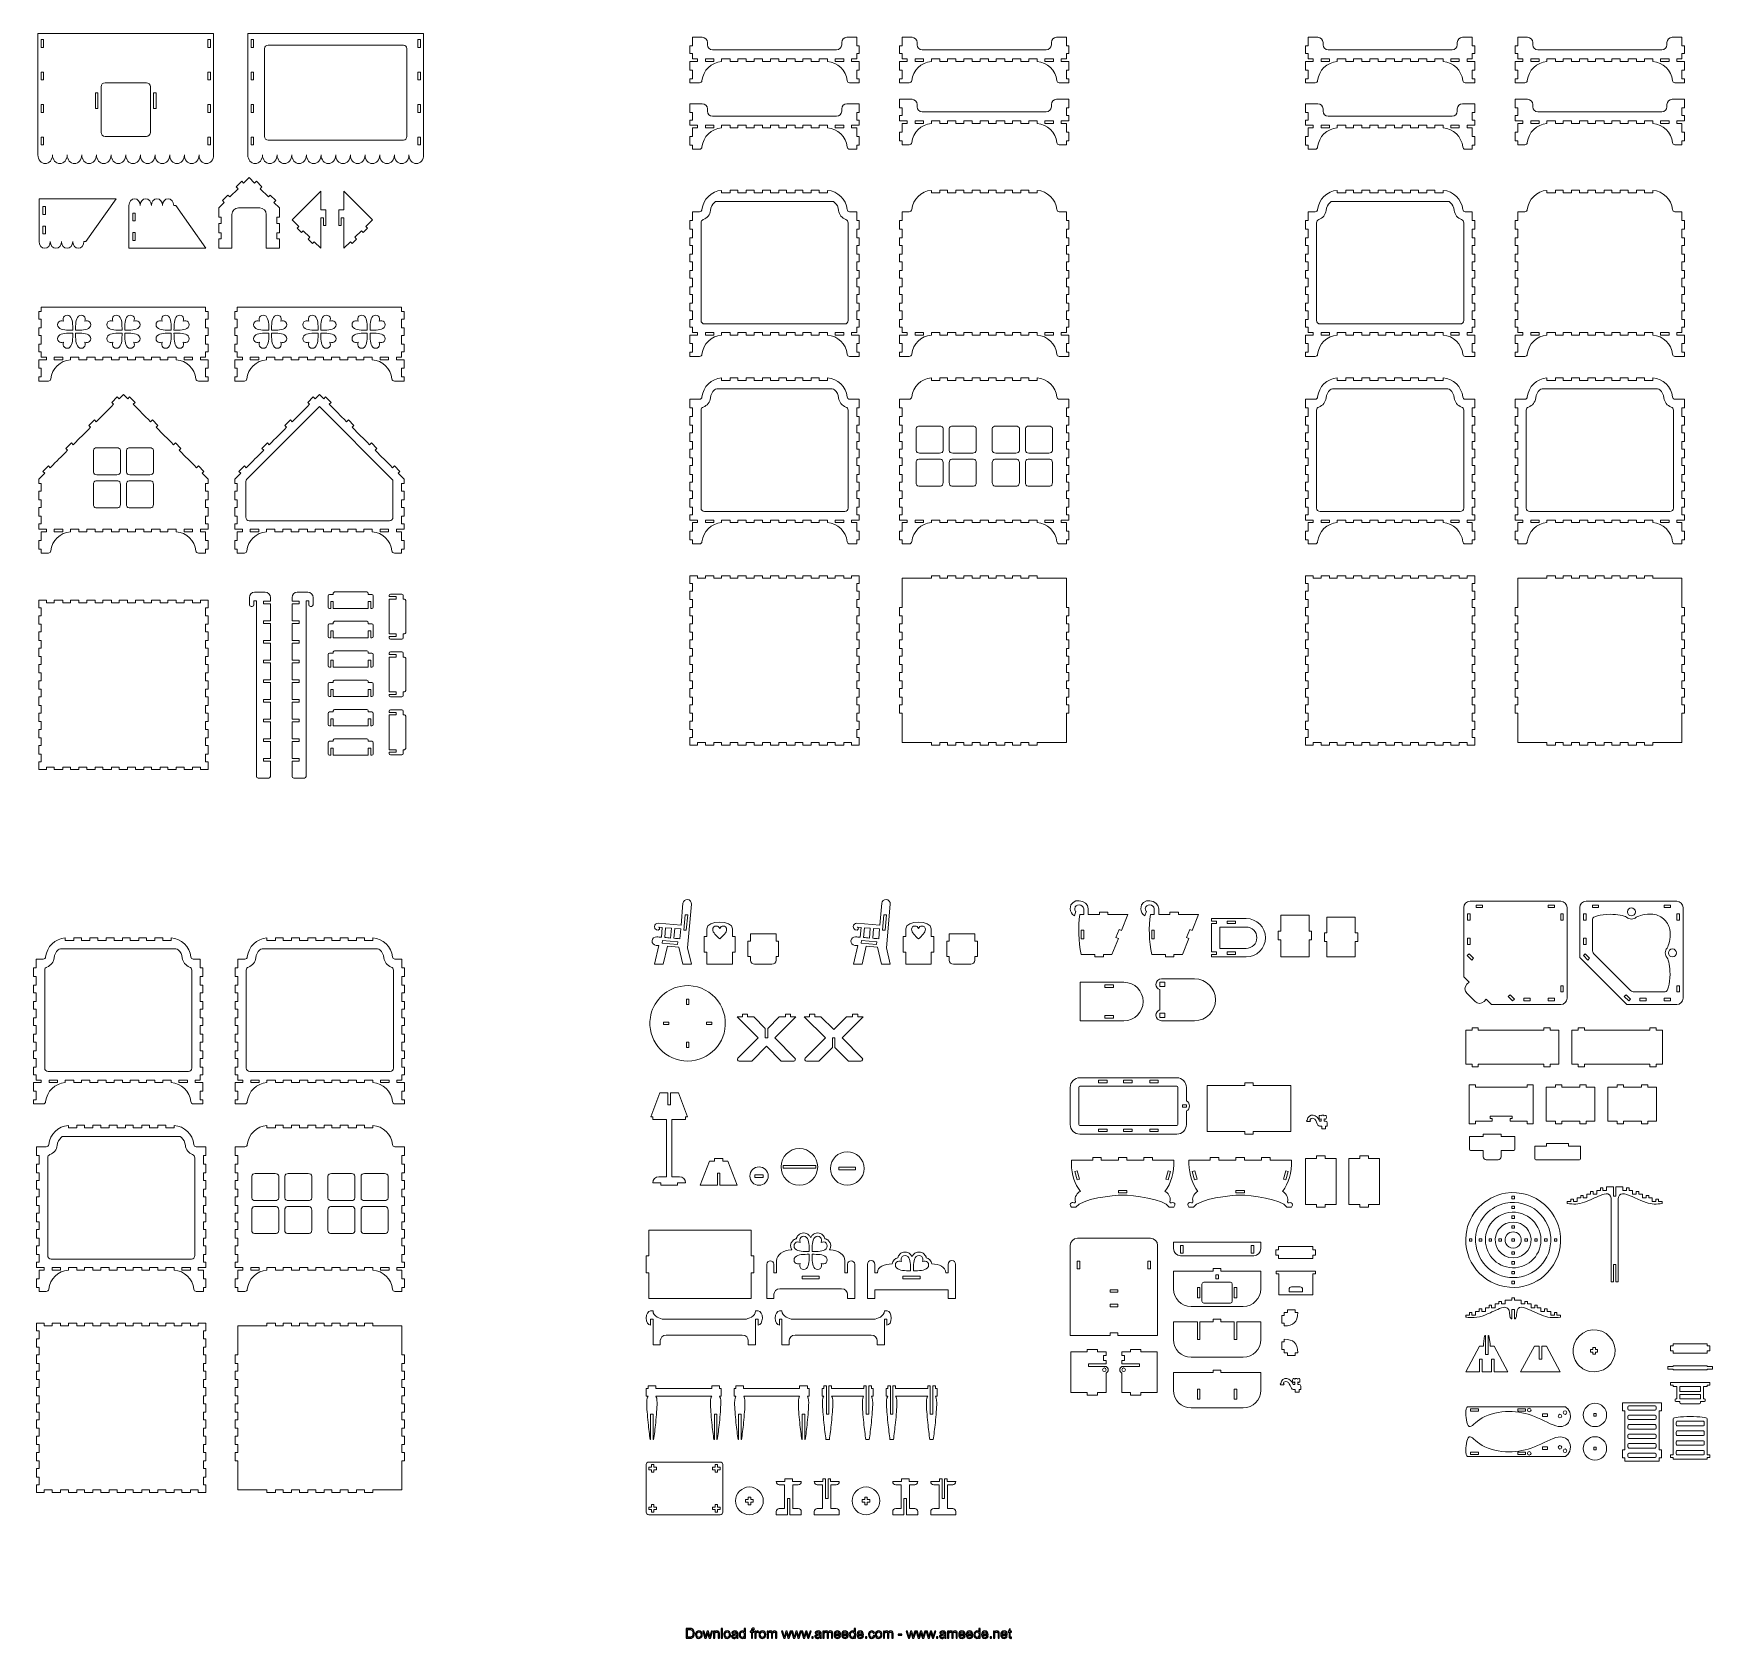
# Model space of a CAD drawing. Header units: millimetres. Extents: x -930 to 1034, y -929 to 949.
import ezdxf

# ---------------------------------------------------------------- set-up
doc = ezdxf.new("R2010")
doc.units = ezdxf.units.MM
doc.header["$MEASUREMENT"] = 0
doc.layers.add('Layer 1', color=7, linetype='Continuous')

msp = doc.modelspace()

# ---------------------------------------------------------------- linework, layer by layer
at = {"layer": 'Layer 1', "color": 250, "lineweight": 9}
for points, knots in [([(-839.6571, 807.4468), (-839.6571, 801.8449), (-835.8195, 797.3035), (-831.0856, 797.3035), (-831.0856, 797.3035), (-826.352, 797.3035), (-822.5142, 801.8449), (-822.5142, 807.4468), (-822.5142, 807.4468), (-822.5142, 807.4468), (-822.5023, 807.4468), (-822.5023, 807.4468), (-822.5023, 807.4468), (-822.5023, 801.8449), (-818.6645, 797.3035), (-813.9309, 797.3035), (-813.9309, 797.3035), (-809.1969, 797.3035), (-805.3592, 801.8449), (-805.3592, 807.4468), (-805.3592, 807.4468), (-805.3592, 801.8449), (-801.5214, 797.3035), (-796.7878, 797.3035), (-796.7878, 797.3035), (-792.0539, 797.3035), (-788.2163, 801.8449), (-788.2163, 807.4468), (-788.2163, 807.4468), (-788.2163, 801.8449), (-784.3787, 797.3035), (-779.645, 797.3035), (-779.645, 797.3035), (-774.9109, 797.3035), (-771.0734, 801.8449), (-771.0734, 807.4468), (-771.0734, 807.4468), (-771.0734, 801.8449), (-767.2358, 797.3035), (-762.5019, 797.3035), (-762.5019, 797.3035), (-757.768, 797.3035), (-753.9306, 801.8449), (-753.9306, 807.4468), (-753.9306, 807.4468), (-753.9306, 801.8449), (-750.0929, 797.3035), (-745.359, 797.3035), (-745.359, 797.3035), (-740.6252, 797.3035), (-736.7875, 801.8449), (-736.7875, 807.4468), (-736.7875, 807.4468), (-736.7875, 801.8449), (-732.9498, 797.3035), (-728.2161, 797.3035), (-728.2161, 797.3035), (-723.4821, 797.3035), (-719.6447, 801.8449), (-719.6447, 807.4468), (-719.6447, 807.4468), (-719.6447, 807.4468), (-719.6447, 949.482), (-719.6447, 949.482), (-719.6447, 949.482), (-719.6447, 949.482), (-925.3718, 949.482), (-925.3718, 949.482), (-925.3718, 949.482), (-925.3718, 949.482), (-925.3718, 807.4468), (-925.3718, 807.4468), (-925.3718, 807.4468), (-925.3718, 801.8449), (-921.5344, 797.3035), (-916.8003, 797.3035), (-916.8003, 797.3035), (-912.0667, 797.3035), (-908.229, 801.8449), (-908.229, 807.4468), (-908.229, 807.4468), (-908.229, 801.8449), (-904.3913, 797.3035), (-899.6575, 797.3035), (-899.6575, 797.3035), (-894.9237, 797.3035), (-891.0859, 801.8449), (-891.0859, 807.4468), (-891.0859, 807.4468), (-891.0859, 801.8449), (-887.2484, 797.3035), (-882.5146, 797.3035), (-882.5146, 797.3035), (-877.7807, 797.3035), (-873.9431, 801.8449), (-873.9431, 807.4468), (-873.9431, 807.4468), (-873.9431, 801.8449), (-870.1055, 797.3035), (-865.3715, 797.3035), (-865.3715, 797.3035), (-860.6379, 797.3035), (-856.8002, 801.8449), (-856.8002, 807.4468), (-856.8002, 807.4468), (-856.8002, 801.8449), (-852.9625, 797.3035), (-848.2287, 797.3035), (-848.2287, 797.3035), (-843.4949, 797.3035), (-839.6571, 801.8449), (-839.6571, 807.4468)], [0, 0, 0, 0, 0.034482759, 0.034482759, 0.034482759, 0.034482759, 0.068965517, 0.068965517, 0.068965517, 0.068965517, 0.103448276, 0.103448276, 0.103448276, 0.103448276, 0.137931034, 0.137931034, 0.137931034, 0.137931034, 0.172413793, 0.172413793, 0.172413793, 0.172413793, 0.206896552, 0.206896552, 0.206896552, 0.206896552, 0.24137931, 0.24137931, 0.24137931, 0.24137931, 0.275862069, 0.275862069, 0.275862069, 0.275862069, 0.310344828, 0.310344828, 0.310344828, 0.310344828, 0.344827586, 0.344827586, 0.344827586, 0.344827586, 0.379310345, 0.379310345, 0.379310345, 0.379310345, 0.413793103, 0.413793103, 0.413793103, 0.413793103, 0.448275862, 0.448275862, 0.448275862, 0.448275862, 0.482758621, 0.482758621, 0.482758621, 0.482758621, 0.517241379, 0.517241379, 0.517241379, 0.517241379, 0.551724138, 0.551724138, 0.551724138, 0.551724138, 0.586206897, 0.586206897, 0.586206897, 0.586206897, 0.620689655, 0.620689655, 0.620689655, 0.620689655, 0.655172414, 0.655172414, 0.655172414, 0.655172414, 0.689655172, 0.689655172, 0.689655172, 0.689655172, 0.724137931, 0.724137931, 0.724137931, 0.724137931, 0.75862069, 0.75862069, 0.75862069, 0.75862069, 0.793103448, 0.793103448, 0.793103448, 0.793103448, 0.827586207, 0.827586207, 0.827586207, 0.827586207, 0.862068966, 0.862068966, 0.862068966, 0.862068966, 0.896551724, 0.896551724, 0.896551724, 0.896551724, 0.931034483, 0.931034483, 0.931034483, 0.931034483, 1, 1, 1, 1]), ([(-593.9265, 807.4468), (-593.9265, 801.8449), (-590.0888, 797.3035), (-585.3551, 797.3035), (-585.3551, 797.3035), (-580.6214, 797.3035), (-576.7836, 801.8449), (-576.7836, 807.4468), (-576.7836, 807.4468), (-576.7836, 807.4468), (-576.7717, 807.4468), (-576.7717, 807.4468), (-576.7717, 807.4468), (-576.7717, 801.8449), (-572.9339, 797.3035), (-568.2004, 797.3035), (-568.2004, 797.3035), (-563.4664, 797.3035), (-559.6286, 801.8449), (-559.6286, 807.4468), (-559.6286, 807.4468), (-559.6286, 801.8449), (-555.7908, 797.3035), (-551.0573, 797.3035), (-551.0573, 797.3035), (-546.3233, 797.3035), (-542.4856, 801.8449), (-542.4856, 807.4468), (-542.4856, 807.4468), (-542.4856, 801.8449), (-538.6481, 797.3035), (-533.9143, 797.3035), (-533.9143, 797.3035), (-529.1802, 797.3035), (-525.3428, 801.8449), (-525.3428, 807.4468), (-525.3428, 807.4468), (-525.3428, 801.8449), (-521.5051, 797.3035), (-516.7713, 797.3035), (-516.7713, 797.3035), (-512.0374, 797.3035), (-508.2, 801.8449), (-508.2, 807.4468), (-508.2, 807.4468), (-508.2, 801.8449), (-504.3623, 797.3035), (-499.6284, 797.3035), (-499.6284, 797.3035), (-494.8946, 797.3035), (-491.057, 801.8449), (-491.057, 807.4468), (-491.057, 807.4468), (-491.057, 801.8449), (-487.2192, 797.3035), (-482.4855, 797.3035), (-482.4855, 797.3035), (-477.7516, 797.3035), (-473.914, 801.8449), (-473.914, 807.4468), (-473.914, 807.4468), (-473.914, 807.4468), (-473.914, 949.482), (-473.914, 949.482), (-473.914, 949.482), (-473.914, 949.482), (-679.6412, 949.482), (-679.6412, 949.482), (-679.6412, 949.482), (-679.6412, 949.482), (-679.6412, 807.4468), (-679.6412, 807.4468), (-679.6412, 807.4468), (-679.6412, 801.8449), (-675.8038, 797.3035), (-671.0698, 797.3035), (-671.0698, 797.3035), (-666.336, 797.3035), (-662.4984, 801.8449), (-662.4984, 807.4468), (-662.4984, 807.4468), (-662.4984, 801.8449), (-658.6607, 797.3035), (-653.9268, 797.3035), (-653.9268, 797.3035), (-649.1931, 797.3035), (-645.3554, 801.8449), (-645.3554, 807.4468), (-645.3554, 807.4468), (-645.3554, 801.8449), (-641.5177, 797.3035), (-636.7841, 797.3035), (-636.7841, 797.3035), (-632.0501, 797.3035), (-628.2124, 801.8449), (-628.2124, 807.4468), (-628.2124, 807.4468), (-628.2124, 801.8449), (-624.375, 797.3035), (-619.6409, 797.3035), (-619.6409, 797.3035), (-614.9073, 797.3035), (-611.0696, 801.8449), (-611.0696, 807.4468), (-611.0696, 807.4468), (-611.0696, 801.8449), (-607.2319, 797.3035), (-602.4981, 797.3035), (-602.4981, 797.3035), (-597.7643, 797.3035), (-593.9265, 801.8449), (-593.9265, 807.4468)], [0, 0, 0, 0, 0.034482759, 0.034482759, 0.034482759, 0.034482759, 0.068965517, 0.068965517, 0.068965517, 0.068965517, 0.103448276, 0.103448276, 0.103448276, 0.103448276, 0.137931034, 0.137931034, 0.137931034, 0.137931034, 0.172413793, 0.172413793, 0.172413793, 0.172413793, 0.206896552, 0.206896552, 0.206896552, 0.206896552, 0.24137931, 0.24137931, 0.24137931, 0.24137931, 0.275862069, 0.275862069, 0.275862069, 0.275862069, 0.310344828, 0.310344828, 0.310344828, 0.310344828, 0.344827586, 0.344827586, 0.344827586, 0.344827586, 0.379310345, 0.379310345, 0.379310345, 0.379310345, 0.413793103, 0.413793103, 0.413793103, 0.413793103, 0.448275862, 0.448275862, 0.448275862, 0.448275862, 0.482758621, 0.482758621, 0.482758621, 0.482758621, 0.517241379, 0.517241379, 0.517241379, 0.517241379, 0.551724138, 0.551724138, 0.551724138, 0.551724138, 0.586206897, 0.586206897, 0.586206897, 0.586206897, 0.620689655, 0.620689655, 0.620689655, 0.620689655, 0.655172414, 0.655172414, 0.655172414, 0.655172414, 0.689655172, 0.689655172, 0.689655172, 0.689655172, 0.724137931, 0.724137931, 0.724137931, 0.724137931, 0.75862069, 0.75862069, 0.75862069, 0.75862069, 0.793103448, 0.793103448, 0.793103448, 0.793103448, 0.827586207, 0.827586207, 0.827586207, 0.827586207, 0.862068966, 0.862068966, 0.862068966, 0.862068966, 0.896551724, 0.896551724, 0.896551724, 0.896551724, 0.931034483, 0.931034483, 0.931034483, 0.931034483, 1, 1, 1, 1]), ([(-141.7749, 939.1473), (-141.7749, 942.452), (-144.4702, 945.1473), (-147.7748, 945.1473), (-147.7748, 945.1473), (-147.7748, 945.1473), (-159.2895, 945.1473), (-159.2895, 945.1473), (-159.2895, 945.1473), (-159.2895, 945.1473), (-159.2895, 934.9973), (-159.2895, 934.9973), (-159.2895, 934.9973), (-159.2895, 934.9973), (-162.2892, 934.9973), (-162.2892, 934.9973), (-162.2892, 934.9973), (-162.2892, 934.9973), (-162.2892, 925.9806), (-162.2892, 925.9806), (-162.2892, 925.9806), (-162.2892, 925.9806), (-159.2895, 925.9806), (-159.2895, 925.9806), (-159.2895, 925.9806), (-159.2895, 925.9806), (-159.2895, 919.8307), (-159.2895, 919.8307), (-159.2895, 919.8307), (-159.2895, 919.8307), (-153.2896, 919.8307), (-153.2896, 919.8307), (-153.2896, 919.8307), (-153.2896, 919.8307), (-153.2896, 916.8311), (-153.2896, 916.8311), (-153.2896, 916.8311), (-153.2896, 916.8311), (-162.2891, 916.8311), (-162.2891, 916.8311), (-162.2891, 916.8311), (-162.2891, 916.8311), (-162.2892, 906.8139), (-162.2892, 906.8139), (-162.2892, 906.8139), (-162.2892, 906.8139), (-159.2895, 906.8139), (-159.2895, 906.8139), (-159.2895, 906.8139), (-159.2895, 906.8139), (-159.2895, 896.6639), (-159.2895, 896.6639), (-159.2895, 896.6639), (-159.2895, 896.6639), (-162.2891, 896.6639), (-162.2891, 896.6639), (-162.2891, 896.6639), (-162.2891, 896.6639), (-162.2891, 891.9051), (-162.2891, 891.9051), (-162.2891, 891.9051), (-162.2891, 891.9051), (-151.0533, 891.9051), (-151.0533, 891.9051), (-151.0533, 891.9051), (-149.5593, 891.9051), (-148.3052, 893.0313), (-148.1453, 894.5167), (-148.1453, 894.5167), (-146.8513, 906.5246), (-137.1812, 915.9039), (-125.1396, 916.8311), (-125.1396, 916.8311), (-125.1396, 916.8311), (-125.1396, 919.8307), (-125.1396, 919.8307), (-125.1396, 919.8307), (-125.1396, 919.8307), (-115.2895, 919.8307), (-115.2895, 919.8307), (-115.2895, 919.8307), (-115.2895, 919.8307), (-115.2895, 916.8311), (-115.2895, 916.8311), (-115.2895, 916.8311), (-115.2895, 916.8311), (-106.1395, 916.8311), (-106.1395, 916.8311), (-106.1395, 916.8311), (-106.1395, 916.8311), (-106.1395, 919.8307), (-106.1395, 919.8307), (-106.1395, 919.8307), (-106.1395, 919.8307), (-96.2896, 919.8307), (-96.2896, 919.8307), (-96.2896, 919.8307), (-96.2896, 919.8307), (-96.2896, 916.8311), (-96.2896, 916.8311), (-96.2896, 916.8311), (-96.2896, 916.8311), (-87.1396, 916.8311), (-87.1396, 916.8311), (-87.1396, 916.8311), (-87.1396, 916.8311), (-87.1396, 919.8307), (-87.1396, 919.8307), (-87.1396, 919.8307), (-87.1396, 919.8307), (-77.2896, 919.8307), (-77.2896, 919.8307), (-77.2896, 919.8307), (-77.2896, 919.8307), (-77.2896, 916.8311), (-77.2896, 916.8311), (-77.2896, 916.8311), (-77.2896, 916.8311), (-68.1396, 916.8311), (-68.1396, 916.8311), (-68.1396, 916.8311), (-68.1396, 916.8311), (-68.1396, 919.8307), (-68.1396, 919.8307), (-68.1396, 919.8307), (-68.1396, 919.8307), (-58.2895, 919.8307), (-58.2895, 919.8307), (-58.2895, 919.8307), (-58.2895, 919.8307), (-58.2895, 916.8311), (-58.2895, 916.8311), (-58.2895, 916.8311), (-58.2895, 916.8311), (-49.1395, 916.8311), (-49.1395, 916.8311), (-49.1395, 916.8311), (-49.1395, 916.8311), (-49.1395, 919.8307), (-49.1395, 919.8307), (-49.1395, 919.8307), (-49.1395, 919.8307), (-39.2896, 919.8307), (-39.2896, 919.8307), (-39.2896, 919.8307), (-39.2896, 919.8307), (-39.2896, 916.8311), (-39.2896, 916.8311), (-39.2896, 916.8311), (-39.2896, 916.8311), (-30.1395, 916.8311), (-30.1395, 916.8311), (-30.1395, 916.8311), (-30.1395, 916.8311), (-30.1395, 919.8307), (-30.1395, 919.8307), (-30.1395, 919.8307), (-30.1395, 919.8307), (-20.2896, 919.8307), (-20.2896, 919.8307), (-20.2896, 919.8307), (-20.2896, 919.8307), (-20.2896, 916.8311), (-20.2896, 916.8311), (-20.2896, 916.8311), (-20.2896, 916.8311), (-11.1396, 916.8311), (-11.1396, 916.8311), (-11.1396, 916.8311), (-11.1396, 916.8311), (-11.1396, 919.8307), (-11.1396, 919.8307), (-11.1396, 919.8307), (-11.1396, 919.8307), (-1.2895, 919.8307), (-1.2895, 919.8307), (-1.2895, 919.8307), (-1.2895, 919.8307), (-1.2895, 916.8311), (-1.2895, 916.8311), (-1.2895, 916.8311), (10.7521, 915.9039), (20.4222, 906.5246), (21.7162, 894.5167), (21.7162, 894.5167), (21.8761, 893.0313), (23.1302, 891.9051), (24.6242, 891.9051), (24.6242, 891.9051), (24.6242, 891.9051), (35.86, 891.9051), (35.86, 891.9051), (35.86, 891.9051), (35.86, 891.9051), (35.86, 896.6639), (35.86, 896.6639), (35.86, 896.6639), (35.86, 896.6639), (32.8603, 896.6639), (32.8603, 896.6639), (32.8603, 896.6639), (32.8603, 896.6639), (32.8603, 906.8139), (32.8603, 906.8139), (32.8603, 906.8139), (32.8603, 906.8139), (35.8601, 906.8139), (35.8601, 906.8139), (35.8601, 906.8139), (35.8601, 906.8139), (35.86, 916.8311), (35.86, 916.8311), (35.86, 916.8311), (35.86, 916.8311), (26.8605, 916.8311), (26.8605, 916.8311), (26.8605, 916.8311), (26.8605, 916.8311), (26.8605, 919.8307), (26.8605, 919.8307), (26.8605, 919.8307), (26.8605, 919.8307), (32.8603, 919.8307), (32.8603, 919.8307), (32.8603, 919.8307), (32.8603, 919.8307), (32.8603, 925.9806), (32.8603, 925.9806), (32.8603, 925.9806), (32.8603, 925.9806), (35.8601, 925.9806), (35.8601, 925.9806), (35.8601, 925.9806), (35.8601, 925.9806), (35.8601, 934.9973), (35.8601, 934.9973), (35.8601, 934.9973), (35.8601, 934.9973), (32.8603, 934.9973), (32.8603, 934.9973), (32.8603, 934.9973), (32.8603, 934.9973), (32.8603, 945.1473), (32.8603, 945.1473), (32.8603, 945.1473), (32.8603, 945.1473), (21.3457, 945.1473), (21.3457, 945.1473), (21.3457, 945.1473), (18.0411, 945.1473), (15.3458, 942.452), (15.3458, 939.1473), (15.3458, 939.1473), (15.3458, 939.1473), (15.3458, 936.489), (15.3458, 936.489), (15.3458, 936.489), (15.3458, 933.1843), (12.6504, 930.489), (9.3458, 930.489), (9.3458, 930.489), (9.3458, 930.489), (-135.7749, 930.489), (-135.7749, 930.489), (-135.7749, 930.489), (-139.0795, 930.489), (-141.7749, 933.1843), (-141.7749, 936.489), (-141.7749, 936.489), (-141.7749, 936.489), (-141.7749, 939.1473), (-141.7749, 939.1473)], [0, 0, 0, 0, 0.014492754, 0.014492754, 0.014492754, 0.014492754, 0.028985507, 0.028985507, 0.028985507, 0.028985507, 0.043478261, 0.043478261, 0.043478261, 0.043478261, 0.057971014, 0.057971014, 0.057971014, 0.057971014, 0.072463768, 0.072463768, 0.072463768, 0.072463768, 0.086956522, 0.086956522, 0.086956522, 0.086956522, 0.101449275, 0.101449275, 0.101449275, 0.101449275, 0.115942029, 0.115942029, 0.115942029, 0.115942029, 0.130434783, 0.130434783, 0.130434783, 0.130434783, 0.144927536, 0.144927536, 0.144927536, 0.144927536, 0.15942029, 0.15942029, 0.15942029, 0.15942029, 0.173913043, 0.173913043, 0.173913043, 0.173913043, 0.188405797, 0.188405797, 0.188405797, 0.188405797, 0.202898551, 0.202898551, 0.202898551, 0.202898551, 0.217391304, 0.217391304, 0.217391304, 0.217391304, 0.231884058, 0.231884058, 0.231884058, 0.231884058, 0.246376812, 0.246376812, 0.246376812, 0.246376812, 0.260869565, 0.260869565, 0.260869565, 0.260869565, 0.275362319, 0.275362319, 0.275362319, 0.275362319, 0.289855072, 0.289855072, 0.289855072, 0.289855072, 0.304347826, 0.304347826, 0.304347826, 0.304347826, 0.31884058, 0.31884058, 0.31884058, 0.31884058, 0.333333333, 0.333333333, 0.333333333, 0.333333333, 0.347826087, 0.347826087, 0.347826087, 0.347826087, 0.362318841, 0.362318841, 0.362318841, 0.362318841, 0.376811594, 0.376811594, 0.376811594, 0.376811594, 0.391304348, 0.391304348, 0.391304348, 0.391304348, 0.405797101, 0.405797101, 0.405797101, 0.405797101, 0.420289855, 0.420289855, 0.420289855, 0.420289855, 0.434782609, 0.434782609, 0.434782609, 0.434782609, 0.449275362, 0.449275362, 0.449275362, 0.449275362, 0.463768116, 0.463768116, 0.463768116, 0.463768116, 0.47826087, 0.47826087, 0.47826087, 0.47826087, 0.492753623, 0.492753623, 0.492753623, 0.492753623, 0.507246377, 0.507246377, 0.507246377, 0.507246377, 0.52173913, 0.52173913, 0.52173913, 0.52173913, 0.536231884, 0.536231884, 0.536231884, 0.536231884, 0.550724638, 0.550724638, 0.550724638, 0.550724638, 0.565217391, 0.565217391, 0.565217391, 0.565217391, 0.579710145, 0.579710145, 0.579710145, 0.579710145, 0.594202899, 0.594202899, 0.594202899, 0.594202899, 0.608695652, 0.608695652, 0.608695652, 0.608695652, 0.623188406, 0.623188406, 0.623188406, 0.623188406, 0.637681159, 0.637681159, 0.637681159, 0.637681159, 0.652173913, 0.652173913, 0.652173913, 0.652173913, 0.666666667, 0.666666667, 0.666666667, 0.666666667, 0.68115942, 0.68115942, 0.68115942, 0.68115942, 0.695652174, 0.695652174, 0.695652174, 0.695652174, 0.710144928, 0.710144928, 0.710144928, 0.710144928, 0.724637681, 0.724637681, 0.724637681, 0.724637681, 0.739130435, 0.739130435, 0.739130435, 0.739130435, 0.753623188, 0.753623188, 0.753623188, 0.753623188, 0.768115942, 0.768115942, 0.768115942, 0.768115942, 0.782608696, 0.782608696, 0.782608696, 0.782608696, 0.797101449, 0.797101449, 0.797101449, 0.797101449, 0.811594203, 0.811594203, 0.811594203, 0.811594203, 0.826086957, 0.826086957, 0.826086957, 0.826086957, 0.84057971, 0.84057971, 0.84057971, 0.84057971, 0.855072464, 0.855072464, 0.855072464, 0.855072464, 0.869565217, 0.869565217, 0.869565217, 0.869565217, 0.884057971, 0.884057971, 0.884057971, 0.884057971, 0.898550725, 0.898550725, 0.898550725, 0.898550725, 0.913043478, 0.913043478, 0.913043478, 0.913043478, 0.927536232, 0.927536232, 0.927536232, 0.927536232, 0.942028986, 0.942028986, 0.942028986, 0.942028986, 0.956521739, 0.956521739, 0.956521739, 0.956521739, 0.971014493, 0.971014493, 0.971014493, 0.971014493, 1, 1, 1, 1]), ([(103.6158, 939.1473), (103.6158, 942.452), (100.9206, 945.1473), (97.6158, 945.1473), (97.6158, 945.1473), (97.6158, 945.1473), (86.1012, 945.1473), (86.1012, 945.1473), (86.1012, 945.1473), (86.1012, 945.1473), (86.1012, 934.9973), (86.1012, 934.9973), (86.1012, 934.9973), (86.1012, 934.9973), (83.1015, 934.9973), (83.1015, 934.9973), (83.1015, 934.9973), (83.1015, 934.9973), (83.1015, 925.9806), (83.1015, 925.9806), (83.1015, 925.9806), (83.1015, 925.9806), (86.1012, 925.9806), (86.1012, 925.9806), (86.1012, 925.9806), (86.1012, 925.9806), (86.1012, 919.8307), (86.1012, 919.8307), (86.1012, 919.8307), (86.1012, 919.8307), (92.1011, 919.8307), (92.1011, 919.8307), (92.1011, 919.8307), (92.1011, 919.8307), (92.1011, 916.8311), (92.1011, 916.8311), (92.1011, 916.8311), (92.1011, 916.8311), (83.1015, 916.8311), (83.1015, 916.8311), (83.1015, 916.8311), (83.1015, 916.8311), (83.1015, 906.8139), (83.1015, 906.8139), (83.1015, 906.8139), (83.1015, 906.8139), (86.1012, 906.8139), (86.1012, 906.8139), (86.1012, 906.8139), (86.1012, 906.8139), (86.1012, 896.6639), (86.1012, 896.6639), (86.1012, 896.6639), (86.1012, 896.6639), (83.1015, 896.6639), (83.1015, 896.6639), (83.1015, 896.6639), (83.1015, 896.6639), (83.1015, 891.9051), (83.1015, 891.9051), (83.1015, 891.9051), (83.1015, 891.9051), (94.3374, 891.9051), (94.3374, 891.9051), (94.3374, 891.9051), (95.8314, 891.9051), (97.0854, 893.0313), (97.2455, 894.5167), (97.2455, 894.5167), (98.5393, 906.5246), (108.2094, 915.9039), (120.2512, 916.8311), (120.2512, 916.8311), (120.2512, 916.8311), (120.2512, 919.8307), (120.2512, 919.8307), (120.2512, 919.8307), (120.2512, 919.8307), (130.1012, 919.8307), (130.1012, 919.8307), (130.1012, 919.8307), (130.1012, 919.8307), (130.1012, 916.8311), (130.1012, 916.8311), (130.1012, 916.8311), (130.1012, 916.8311), (139.2512, 916.8311), (139.2512, 916.8311), (139.2512, 916.8311), (139.2512, 916.8311), (139.2512, 919.8307), (139.2512, 919.8307), (139.2512, 919.8307), (139.2512, 919.8307), (149.1011, 919.8307), (149.1011, 919.8307), (149.1011, 919.8307), (149.1011, 919.8307), (149.1011, 916.8311), (149.1011, 916.8311), (149.1011, 916.8311), (149.1011, 916.8311), (158.2511, 916.8311), (158.2511, 916.8311), (158.2511, 916.8311), (158.2511, 916.8311), (158.2511, 919.8307), (158.2511, 919.8307), (158.2511, 919.8307), (158.2511, 919.8307), (168.1012, 919.8307), (168.1012, 919.8307), (168.1012, 919.8307), (168.1012, 919.8307), (168.1012, 916.8311), (168.1012, 916.8311), (168.1012, 916.8311), (168.1012, 916.8311), (177.2511, 916.8311), (177.2511, 916.8311), (177.2511, 916.8311), (177.2511, 916.8311), (177.2511, 919.8307), (177.2511, 919.8307), (177.2511, 919.8307), (177.2511, 919.8307), (187.1012, 919.8307), (187.1012, 919.8307), (187.1012, 919.8307), (187.1012, 919.8307), (187.1012, 916.8311), (187.1012, 916.8311), (187.1012, 916.8311), (187.1012, 916.8311), (196.2512, 916.8311), (196.2512, 916.8311), (196.2512, 916.8311), (196.2512, 916.8311), (196.2512, 919.8307), (196.2512, 919.8307), (196.2512, 919.8307), (196.2512, 919.8307), (206.1011, 919.8307), (206.1011, 919.8307), (206.1011, 919.8307), (206.1011, 919.8307), (206.1011, 916.8311), (206.1011, 916.8311), (206.1011, 916.8311), (206.1011, 916.8311), (215.2511, 916.8311), (215.2511, 916.8311), (215.2511, 916.8311), (215.2511, 916.8311), (215.2511, 919.8307), (215.2511, 919.8307), (215.2511, 919.8307), (215.2511, 919.8307), (225.1012, 919.8307), (225.1012, 919.8307), (225.1012, 919.8307), (225.1012, 919.8307), (225.1012, 916.8311), (225.1012, 916.8311), (225.1012, 916.8311), (225.1012, 916.8311), (234.2511, 916.8311), (234.2511, 916.8311), (234.2511, 916.8311), (234.2511, 916.8311), (234.2511, 919.8307), (234.2511, 919.8307), (234.2511, 919.8307), (234.2511, 919.8307), (244.1012, 919.8307), (244.1012, 919.8307), (244.1012, 919.8307), (244.1012, 919.8307), (244.1012, 916.8311), (244.1012, 916.8311), (244.1012, 916.8311), (256.1428, 915.9039), (265.8129, 906.5246), (267.1069, 894.5167), (267.1069, 894.5167), (267.2668, 893.0313), (268.5209, 891.9051), (270.0149, 891.9051), (270.0149, 891.9051), (270.0149, 891.9051), (281.2507, 891.9051), (281.2507, 891.9051), (281.2507, 891.9051), (281.2507, 891.9051), (281.2507, 896.6639), (281.2507, 896.6639), (281.2507, 896.6639), (281.2507, 896.6639), (278.251, 896.6639), (278.251, 896.6639), (278.251, 896.6639), (278.251, 896.6639), (278.251, 906.8139), (278.251, 906.8139), (278.251, 906.8139), (278.251, 906.8139), (281.2508, 906.8139), (281.2508, 906.8139), (281.2508, 906.8139), (281.2508, 906.8139), (281.2507, 916.8311), (281.2507, 916.8311), (281.2507, 916.8311), (281.2507, 916.8311), (272.2511, 916.8311), (272.2511, 916.8311), (272.2511, 916.8311), (272.2511, 916.8311), (272.2511, 919.8307), (272.2511, 919.8307), (272.2511, 919.8307), (272.2511, 919.8307), (278.251, 919.8307), (278.251, 919.8307), (278.251, 919.8307), (278.251, 919.8307), (278.251, 925.9806), (278.251, 925.9806), (278.251, 925.9806), (278.251, 925.9806), (281.2508, 925.9806), (281.2508, 925.9806), (281.2508, 925.9806), (281.2508, 925.9806), (281.2508, 934.9973), (281.2508, 934.9973), (281.2508, 934.9973), (281.2508, 934.9973), (278.251, 934.9973), (278.251, 934.9973), (278.251, 934.9973), (278.251, 934.9973), (278.251, 945.1473), (278.251, 945.1473), (278.251, 945.1473), (278.251, 945.1473), (266.7364, 945.1473), (266.7364, 945.1473), (266.7364, 945.1473), (263.4318, 945.1473), (260.7364, 942.452), (260.7364, 939.1473), (260.7364, 939.1473), (260.7364, 939.1473), (260.7364, 936.489), (260.7364, 936.489), (260.7364, 936.489), (260.7364, 933.1843), (258.0411, 930.489), (254.7365, 930.489), (254.7365, 930.489), (254.7365, 930.489), (109.6159, 930.489), (109.6159, 930.489), (109.6159, 930.489), (106.3111, 930.489), (103.6158, 933.1843), (103.6158, 936.489), (103.6158, 936.489), (103.6158, 936.489), (103.6158, 939.1473), (103.6158, 939.1473)], [0, 0, 0, 0, 0.014492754, 0.014492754, 0.014492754, 0.014492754, 0.028985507, 0.028985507, 0.028985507, 0.028985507, 0.043478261, 0.043478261, 0.043478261, 0.043478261, 0.057971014, 0.057971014, 0.057971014, 0.057971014, 0.072463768, 0.072463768, 0.072463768, 0.072463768, 0.086956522, 0.086956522, 0.086956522, 0.086956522, 0.101449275, 0.101449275, 0.101449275, 0.101449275, 0.115942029, 0.115942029, 0.115942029, 0.115942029, 0.130434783, 0.130434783, 0.130434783, 0.130434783, 0.144927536, 0.144927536, 0.144927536, 0.144927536, 0.15942029, 0.15942029, 0.15942029, 0.15942029, 0.173913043, 0.173913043, 0.173913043, 0.173913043, 0.188405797, 0.188405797, 0.188405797, 0.188405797, 0.202898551, 0.202898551, 0.202898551, 0.202898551, 0.217391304, 0.217391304, 0.217391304, 0.217391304, 0.231884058, 0.231884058, 0.231884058, 0.231884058, 0.246376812, 0.246376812, 0.246376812, 0.246376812, 0.260869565, 0.260869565, 0.260869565, 0.260869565, 0.275362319, 0.275362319, 0.275362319, 0.275362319, 0.289855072, 0.289855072, 0.289855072, 0.289855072, 0.304347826, 0.304347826, 0.304347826, 0.304347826, 0.31884058, 0.31884058, 0.31884058, 0.31884058, 0.333333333, 0.333333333, 0.333333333, 0.333333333, 0.347826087, 0.347826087, 0.347826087, 0.347826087, 0.362318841, 0.362318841, 0.362318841, 0.362318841, 0.376811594, 0.376811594, 0.376811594, 0.376811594, 0.391304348, 0.391304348, 0.391304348, 0.391304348, 0.405797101, 0.405797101, 0.405797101, 0.405797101, 0.420289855, 0.420289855, 0.420289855, 0.420289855, 0.434782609, 0.434782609, 0.434782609, 0.434782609, 0.449275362, 0.449275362, 0.449275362, 0.449275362, 0.463768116, 0.463768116, 0.463768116, 0.463768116, 0.47826087, 0.47826087, 0.47826087, 0.47826087, 0.492753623, 0.492753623, 0.492753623, 0.492753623, 0.507246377, 0.507246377, 0.507246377, 0.507246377, 0.52173913, 0.52173913, 0.52173913, 0.52173913, 0.536231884, 0.536231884, 0.536231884, 0.536231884, 0.550724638, 0.550724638, 0.550724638, 0.550724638, 0.565217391, 0.565217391, 0.565217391, 0.565217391, 0.579710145, 0.579710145, 0.579710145, 0.579710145, 0.594202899, 0.594202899, 0.594202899, 0.594202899, 0.608695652, 0.608695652, 0.608695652, 0.608695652, 0.623188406, 0.623188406, 0.623188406, 0.623188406, 0.637681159, 0.637681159, 0.637681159, 0.637681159, 0.652173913, 0.652173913, 0.652173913, 0.652173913, 0.666666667, 0.666666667, 0.666666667, 0.666666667, 0.68115942, 0.68115942, 0.68115942, 0.68115942, 0.695652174, 0.695652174, 0.695652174, 0.695652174, 0.710144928, 0.710144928, 0.710144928, 0.710144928, 0.724637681, 0.724637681, 0.724637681, 0.724637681, 0.739130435, 0.739130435, 0.739130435, 0.739130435, 0.753623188, 0.753623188, 0.753623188, 0.753623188, 0.768115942, 0.768115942, 0.768115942, 0.768115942, 0.782608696, 0.782608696, 0.782608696, 0.782608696, 0.797101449, 0.797101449, 0.797101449, 0.797101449, 0.811594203, 0.811594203, 0.811594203, 0.811594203, 0.826086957, 0.826086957, 0.826086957, 0.826086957, 0.84057971, 0.84057971, 0.84057971, 0.84057971, 0.855072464, 0.855072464, 0.855072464, 0.855072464, 0.869565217, 0.869565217, 0.869565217, 0.869565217, 0.884057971, 0.884057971, 0.884057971, 0.884057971, 0.898550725, 0.898550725, 0.898550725, 0.898550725, 0.913043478, 0.913043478, 0.913043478, 0.913043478, 0.927536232, 0.927536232, 0.927536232, 0.927536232, 0.942028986, 0.942028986, 0.942028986, 0.942028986, 0.956521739, 0.956521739, 0.956521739, 0.956521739, 0.971014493, 0.971014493, 0.971014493, 0.971014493, 1, 1, 1, 1]), ([(578.6659, 939.1473), (578.6659, 942.452), (575.9706, 945.1473), (572.666, 945.1473), (572.666, 945.1473), (572.666, 945.1473), (561.1513, 945.1473), (561.1513, 945.1473), (561.1513, 945.1473), (561.1513, 945.1473), (561.1513, 934.9973), (561.1513, 934.9973), (561.1513, 934.9973), (561.1513, 934.9973), (558.1516, 934.9973), (558.1516, 934.9973), (558.1516, 934.9973), (558.1516, 934.9973), (558.1516, 925.9806), (558.1516, 925.9806), (558.1516, 925.9806), (558.1516, 925.9806), (561.1513, 925.9806), (561.1513, 925.9806), (561.1513, 925.9806), (561.1513, 925.9806), (561.1513, 919.8307), (561.1513, 919.8307), (561.1513, 919.8307), (561.1513, 919.8307), (567.1512, 919.8307), (567.1512, 919.8307), (567.1512, 919.8307), (567.1512, 919.8307), (567.1512, 916.8311), (567.1512, 916.8311), (567.1512, 916.8311), (567.1512, 916.8311), (558.1517, 916.8311), (558.1517, 916.8311), (558.1517, 916.8311), (558.1517, 916.8311), (558.1516, 906.8139), (558.1516, 906.8139), (558.1516, 906.8139), (558.1516, 906.8139), (561.1513, 906.8139), (561.1513, 906.8139), (561.1513, 906.8139), (561.1513, 906.8139), (561.1513, 896.6639), (561.1513, 896.6639), (561.1513, 896.6639), (561.1513, 896.6639), (558.1517, 896.6639), (558.1517, 896.6639), (558.1517, 896.6639), (558.1517, 896.6639), (558.1517, 891.9051), (558.1517, 891.9051), (558.1517, 891.9051), (558.1517, 891.9051), (569.3875, 891.9051), (569.3875, 891.9051), (569.3875, 891.9051), (570.8815, 891.9051), (572.1356, 893.0313), (572.2956, 894.5167), (572.2956, 894.5167), (573.5894, 906.5246), (583.2596, 915.9039), (595.3012, 916.8311), (595.3012, 916.8311), (595.3012, 916.8311), (595.3012, 919.8307), (595.3012, 919.8307), (595.3012, 919.8307), (595.3012, 919.8307), (605.1513, 919.8307), (605.1513, 919.8307), (605.1513, 919.8307), (605.1513, 919.8307), (605.1513, 916.8311), (605.1513, 916.8311), (605.1513, 916.8311), (605.1513, 916.8311), (614.3013, 916.8311), (614.3013, 916.8311), (614.3013, 916.8311), (614.3013, 916.8311), (614.3013, 919.8307), (614.3013, 919.8307), (614.3013, 919.8307), (614.3013, 919.8307), (624.1512, 919.8307), (624.1512, 919.8307), (624.1512, 919.8307), (624.1512, 919.8307), (624.1512, 916.8311), (624.1512, 916.8311), (624.1512, 916.8311), (624.1512, 916.8311), (633.3012, 916.8311), (633.3012, 916.8311), (633.3012, 916.8311), (633.3012, 916.8311), (633.3012, 919.8307), (633.3012, 919.8307), (633.3012, 919.8307), (633.3012, 919.8307), (643.1512, 919.8307), (643.1512, 919.8307), (643.1512, 919.8307), (643.1512, 919.8307), (643.1512, 916.8311), (643.1512, 916.8311), (643.1512, 916.8311), (643.1512, 916.8311), (652.3012, 916.8311), (652.3012, 916.8311), (652.3012, 916.8311), (652.3012, 916.8311), (652.3012, 919.8307), (652.3012, 919.8307), (652.3012, 919.8307), (652.3012, 919.8307), (662.1513, 919.8307), (662.1513, 919.8307), (662.1513, 919.8307), (662.1513, 919.8307), (662.1513, 916.8311), (662.1513, 916.8311), (662.1513, 916.8311), (662.1513, 916.8311), (671.3013, 916.8311), (671.3013, 916.8311), (671.3013, 916.8311), (671.3013, 916.8311), (671.3013, 919.8307), (671.3013, 919.8307), (671.3013, 919.8307), (671.3013, 919.8307), (681.1512, 919.8307), (681.1512, 919.8307), (681.1512, 919.8307), (681.1512, 919.8307), (681.1512, 916.8311), (681.1512, 916.8311), (681.1512, 916.8311), (681.1512, 916.8311), (690.3012, 916.8311), (690.3012, 916.8311), (690.3012, 916.8311), (690.3012, 916.8311), (690.3012, 919.8307), (690.3012, 919.8307), (690.3012, 919.8307), (690.3012, 919.8307), (700.1512, 919.8307), (700.1512, 919.8307), (700.1512, 919.8307), (700.1512, 919.8307), (700.1512, 916.8311), (700.1512, 916.8311), (700.1512, 916.8311), (700.1512, 916.8311), (709.3012, 916.8311), (709.3012, 916.8311), (709.3012, 916.8311), (709.3012, 916.8311), (709.3012, 919.8307), (709.3012, 919.8307), (709.3012, 919.8307), (709.3012, 919.8307), (719.1513, 919.8307), (719.1513, 919.8307), (719.1513, 919.8307), (719.1513, 919.8307), (719.1513, 916.8311), (719.1513, 916.8311), (719.1513, 916.8311), (731.1929, 915.9039), (740.863, 906.5246), (742.157, 894.5167), (742.157, 894.5167), (742.3169, 893.0313), (743.571, 891.9051), (745.065, 891.9051), (745.065, 891.9051), (745.065, 891.9051), (756.3008, 891.9051), (756.3008, 891.9051), (756.3008, 891.9051), (756.3008, 891.9051), (756.3008, 896.6639), (756.3008, 896.6639), (756.3008, 896.6639), (756.3008, 896.6639), (753.3011, 896.6639), (753.3011, 896.6639), (753.3011, 896.6639), (753.3011, 896.6639), (753.3011, 906.8139), (753.3011, 906.8139), (753.3011, 906.8139), (753.3011, 906.8139), (756.3009, 906.8139), (756.3009, 906.8139), (756.3009, 906.8139), (756.3009, 906.8139), (756.3008, 916.8311), (756.3008, 916.8311), (756.3008, 916.8311), (756.3008, 916.8311), (747.3012, 916.8311), (747.3012, 916.8311), (747.3012, 916.8311), (747.3012, 916.8311), (747.3012, 919.8307), (747.3012, 919.8307), (747.3012, 919.8307), (747.3012, 919.8307), (753.3011, 919.8307), (753.3011, 919.8307), (753.3011, 919.8307), (753.3011, 919.8307), (753.3011, 925.9806), (753.3011, 925.9806), (753.3011, 925.9806), (753.3011, 925.9806), (756.3009, 925.9806), (756.3009, 925.9806), (756.3009, 925.9806), (756.3009, 925.9806), (756.3009, 934.9973), (756.3009, 934.9973), (756.3009, 934.9973), (756.3009, 934.9973), (753.3011, 934.9973), (753.3011, 934.9973), (753.3011, 934.9973), (753.3011, 934.9973), (753.3011, 945.1473), (753.3011, 945.1473), (753.3011, 945.1473), (753.3011, 945.1473), (741.7865, 945.1473), (741.7865, 945.1473), (741.7865, 945.1473), (738.4819, 945.1473), (735.7866, 942.452), (735.7866, 939.1473), (735.7866, 939.1473), (735.7866, 939.1473), (735.7866, 936.489), (735.7866, 936.489), (735.7866, 936.489), (735.7866, 933.1843), (733.0912, 930.489), (729.7866, 930.489), (729.7866, 930.489), (729.7866, 930.489), (584.666, 930.489), (584.666, 930.489), (584.666, 930.489), (581.3612, 930.489), (578.6659, 933.1843), (578.6659, 936.489), (578.6659, 936.489), (578.6659, 936.489), (578.6659, 939.1473), (578.6659, 939.1473)], [0, 0, 0, 0, 0.014492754, 0.014492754, 0.014492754, 0.014492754, 0.028985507, 0.028985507, 0.028985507, 0.028985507, 0.043478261, 0.043478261, 0.043478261, 0.043478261, 0.057971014, 0.057971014, 0.057971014, 0.057971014, 0.072463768, 0.072463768, 0.072463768, 0.072463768, 0.086956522, 0.086956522, 0.086956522, 0.086956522, 0.101449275, 0.101449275, 0.101449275, 0.101449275, 0.115942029, 0.115942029, 0.115942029, 0.115942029, 0.130434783, 0.130434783, 0.130434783, 0.130434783, 0.144927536, 0.144927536, 0.144927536, 0.144927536, 0.15942029, 0.15942029, 0.15942029, 0.15942029, 0.173913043, 0.173913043, 0.173913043, 0.173913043, 0.188405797, 0.188405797, 0.188405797, 0.188405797, 0.202898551, 0.202898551, 0.202898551, 0.202898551, 0.217391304, 0.217391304, 0.217391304, 0.217391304, 0.231884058, 0.231884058, 0.231884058, 0.231884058, 0.246376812, 0.246376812, 0.246376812, 0.246376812, 0.260869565, 0.260869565, 0.260869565, 0.260869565, 0.275362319, 0.275362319, 0.275362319, 0.275362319, 0.289855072, 0.289855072, 0.289855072, 0.289855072, 0.304347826, 0.304347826, 0.304347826, 0.304347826, 0.31884058, 0.31884058, 0.31884058, 0.31884058, 0.333333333, 0.333333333, 0.333333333, 0.333333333, 0.347826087, 0.347826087, 0.347826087, 0.347826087, 0.362318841, 0.362318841, 0.362318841, 0.362318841, 0.376811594, 0.376811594, 0.376811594, 0.376811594, 0.391304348, 0.391304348, 0.391304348, 0.391304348, 0.405797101, 0.405797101, 0.405797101, 0.405797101, 0.420289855, 0.420289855, 0.420289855, 0.420289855, 0.434782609, 0.434782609, 0.434782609, 0.434782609, 0.449275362, 0.449275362, 0.449275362, 0.449275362, 0.463768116, 0.463768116, 0.463768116, 0.463768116, 0.47826087, 0.47826087, 0.47826087, 0.47826087, 0.492753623, 0.492753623, 0.492753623, 0.492753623, 0.507246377, 0.507246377, 0.507246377, 0.507246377, 0.52173913, 0.52173913, 0.52173913, 0.52173913, 0.536231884, 0.536231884, 0.536231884, 0.536231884, 0.550724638, 0.550724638, 0.550724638, 0.550724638, 0.565217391, 0.565217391, 0.565217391, 0.565217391, 0.579710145, 0.579710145, 0.579710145, 0.579710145, 0.594202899, 0.594202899, 0.594202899, 0.594202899, 0.608695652, 0.608695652, 0.608695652, 0.608695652, 0.623188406, 0.623188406, 0.623188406, 0.623188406, 0.637681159, 0.637681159, 0.637681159, 0.637681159, 0.652173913, 0.652173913, 0.652173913, 0.652173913, 0.666666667, 0.666666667, 0.666666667, 0.666666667, 0.68115942, 0.68115942, 0.68115942, 0.68115942, 0.695652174, 0.695652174, 0.695652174, 0.695652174, 0.710144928, 0.710144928, 0.710144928, 0.710144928, 0.724637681, 0.724637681, 0.724637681, 0.724637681, 0.739130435, 0.739130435, 0.739130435, 0.739130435, 0.753623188, 0.753623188, 0.753623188, 0.753623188, 0.768115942, 0.768115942, 0.768115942, 0.768115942, 0.782608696, 0.782608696, 0.782608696, 0.782608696, 0.797101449, 0.797101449, 0.797101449, 0.797101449, 0.811594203, 0.811594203, 0.811594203, 0.811594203, 0.826086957, 0.826086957, 0.826086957, 0.826086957, 0.84057971, 0.84057971, 0.84057971, 0.84057971, 0.855072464, 0.855072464, 0.855072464, 0.855072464, 0.869565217, 0.869565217, 0.869565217, 0.869565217, 0.884057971, 0.884057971, 0.884057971, 0.884057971, 0.898550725, 0.898550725, 0.898550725, 0.898550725, 0.913043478, 0.913043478, 0.913043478, 0.913043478, 0.927536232, 0.927536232, 0.927536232, 0.927536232, 0.942028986, 0.942028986, 0.942028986, 0.942028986, 0.956521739, 0.956521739, 0.956521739, 0.956521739, 0.971014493, 0.971014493, 0.971014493, 0.971014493, 1, 1, 1, 1]), ([(824.0566, 939.1473), (824.0566, 942.452), (821.3614, 945.1473), (818.0566, 945.1473), (818.0566, 945.1473), (818.0566, 945.1473), (806.542, 945.1473), (806.542, 945.1473), (806.542, 945.1473), (806.542, 945.1473), (806.542, 934.9973), (806.542, 934.9973), (806.542, 934.9973), (806.542, 934.9973), (803.5423, 934.9973), (803.5423, 934.9973), (803.5423, 934.9973), (803.5423, 934.9973), (803.5423, 925.9806), (803.5423, 925.9806), (803.5423, 925.9806), (803.5423, 925.9806), (806.542, 925.9806), (806.542, 925.9806), (806.542, 925.9806), (806.542, 925.9806), (806.542, 919.8307), (806.542, 919.8307), (806.542, 919.8307), (806.542, 919.8307), (812.5419, 919.8307), (812.5419, 919.8307), (812.5419, 919.8307), (812.5419, 919.8307), (812.5419, 916.8311), (812.5419, 916.8311), (812.5419, 916.8311), (812.5419, 916.8311), (803.5423, 916.8311), (803.5423, 916.8311), (803.5423, 916.8311), (803.5423, 916.8311), (803.5423, 906.8139), (803.5423, 906.8139), (803.5423, 906.8139), (803.5423, 906.8139), (806.542, 906.8139), (806.542, 906.8139), (806.542, 906.8139), (806.542, 906.8139), (806.542, 896.6639), (806.542, 896.6639), (806.542, 896.6639), (806.542, 896.6639), (803.5423, 896.6639), (803.5423, 896.6639), (803.5423, 896.6639), (803.5423, 896.6639), (803.5423, 891.9051), (803.5423, 891.9051), (803.5423, 891.9051), (803.5423, 891.9051), (814.7782, 891.9051), (814.7782, 891.9051), (814.7782, 891.9051), (816.2723, 891.9051), (817.5262, 893.0313), (817.6863, 894.5167), (817.6863, 894.5167), (818.9801, 906.5246), (828.6502, 915.9039), (840.692, 916.8311), (840.692, 916.8311), (840.692, 916.8311), (840.692, 919.8307), (840.692, 919.8307), (840.692, 919.8307), (840.692, 919.8307), (850.542, 919.8307), (850.542, 919.8307), (850.542, 919.8307), (850.542, 919.8307), (850.542, 916.8311), (850.542, 916.8311), (850.542, 916.8311), (850.542, 916.8311), (859.692, 916.8311), (859.692, 916.8311), (859.692, 916.8311), (859.692, 916.8311), (859.692, 919.8307), (859.692, 919.8307), (859.692, 919.8307), (859.692, 919.8307), (869.5419, 919.8307), (869.5419, 919.8307), (869.5419, 919.8307), (869.5419, 919.8307), (869.5419, 916.8311), (869.5419, 916.8311), (869.5419, 916.8311), (869.5419, 916.8311), (878.6919, 916.8311), (878.6919, 916.8311), (878.6919, 916.8311), (878.6919, 916.8311), (878.6919, 919.8307), (878.6919, 919.8307), (878.6919, 919.8307), (878.6919, 919.8307), (888.542, 919.8307), (888.542, 919.8307), (888.542, 919.8307), (888.542, 919.8307), (888.542, 916.8311), (888.542, 916.8311), (888.542, 916.8311), (888.542, 916.8311), (897.692, 916.8311), (897.692, 916.8311), (897.692, 916.8311), (897.692, 916.8311), (897.692, 919.8307), (897.692, 919.8307), (897.692, 919.8307), (897.692, 919.8307), (907.542, 919.8307), (907.542, 919.8307), (907.542, 919.8307), (907.542, 919.8307), (907.542, 916.8311), (907.542, 916.8311), (907.542, 916.8311), (907.542, 916.8311), (916.692, 916.8311), (916.692, 916.8311), (916.692, 916.8311), (916.692, 916.8311), (916.692, 919.8307), (916.692, 919.8307), (916.692, 919.8307), (916.692, 919.8307), (926.5419, 919.8307), (926.5419, 919.8307), (926.5419, 919.8307), (926.5419, 919.8307), (926.5419, 916.8311), (926.5419, 916.8311), (926.5419, 916.8311), (926.5419, 916.8311), (935.6919, 916.8311), (935.6919, 916.8311), (935.6919, 916.8311), (935.6919, 916.8311), (935.6919, 919.8307), (935.6919, 919.8307), (935.6919, 919.8307), (935.6919, 919.8307), (945.542, 919.8307), (945.542, 919.8307), (945.542, 919.8307), (945.542, 919.8307), (945.542, 916.8311), (945.542, 916.8311), (945.542, 916.8311), (945.542, 916.8311), (954.692, 916.8311), (954.692, 916.8311), (954.692, 916.8311), (954.692, 916.8311), (954.692, 919.8307), (954.692, 919.8307), (954.692, 919.8307), (954.692, 919.8307), (964.542, 919.8307), (964.542, 919.8307), (964.542, 919.8307), (964.542, 919.8307), (964.542, 916.8311), (964.542, 916.8311), (964.542, 916.8311), (976.5836, 915.9039), (986.2537, 906.5246), (987.5477, 894.5167), (987.5477, 894.5167), (987.7076, 893.0313), (988.9617, 891.9051), (990.4558, 891.9051), (990.4558, 891.9051), (990.4558, 891.9051), (1001.6915, 891.9051), (1001.6915, 891.9051), (1001.6915, 891.9051), (1001.6915, 891.9051), (1001.6915, 896.6639), (1001.6915, 896.6639), (1001.6915, 896.6639), (1001.6915, 896.6639), (998.6918, 896.6639), (998.6918, 896.6639), (998.6918, 896.6639), (998.6918, 896.6639), (998.6918, 906.8139), (998.6918, 906.8139), (998.6918, 906.8139), (998.6918, 906.8139), (1001.6917, 906.8139), (1001.6917, 906.8139), (1001.6917, 906.8139), (1001.6917, 906.8139), (1001.6915, 916.8311), (1001.6915, 916.8311), (1001.6915, 916.8311), (1001.6915, 916.8311), (992.6919, 916.8311), (992.6919, 916.8311), (992.6919, 916.8311), (992.6919, 916.8311), (992.6919, 919.8307), (992.6919, 919.8307), (992.6919, 919.8307), (992.6919, 919.8307), (998.6918, 919.8307), (998.6918, 919.8307), (998.6918, 919.8307), (998.6918, 919.8307), (998.6918, 925.9806), (998.6918, 925.9806), (998.6918, 925.9806), (998.6918, 925.9806), (1001.6917, 925.9806), (1001.6917, 925.9806), (1001.6917, 925.9806), (1001.6917, 925.9806), (1001.6917, 934.9973), (1001.6917, 934.9973), (1001.6917, 934.9973), (1001.6917, 934.9973), (998.6918, 934.9973), (998.6918, 934.9973), (998.6918, 934.9973), (998.6918, 934.9973), (998.6918, 945.1473), (998.6918, 945.1473), (998.6918, 945.1473), (998.6918, 945.1473), (987.1772, 945.1473), (987.1772, 945.1473), (987.1772, 945.1473), (983.8726, 945.1473), (981.1772, 942.452), (981.1772, 939.1473), (981.1772, 939.1473), (981.1772, 939.1473), (981.1772, 936.489), (981.1772, 936.489), (981.1772, 936.489), (981.1772, 933.1843), (978.4819, 930.489), (975.1773, 930.489), (975.1773, 930.489), (975.1773, 930.489), (830.0567, 930.489), (830.0567, 930.489), (830.0567, 930.489), (826.7519, 930.489), (824.0566, 933.1843), (824.0566, 936.489), (824.0566, 936.489), (824.0566, 936.489), (824.0566, 939.1473), (824.0566, 939.1473)], [0, 0, 0, 0, 0.014492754, 0.014492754, 0.014492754, 0.014492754, 0.028985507, 0.028985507, 0.028985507, 0.028985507, 0.043478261, 0.043478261, 0.043478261, 0.043478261, 0.057971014, 0.057971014, 0.057971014, 0.057971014, 0.072463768, 0.072463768, 0.072463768, 0.072463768, 0.086956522, 0.086956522, 0.086956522, 0.086956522, 0.101449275, 0.101449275, 0.101449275, 0.101449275, 0.115942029, 0.115942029, 0.115942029, 0.115942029, 0.130434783, 0.130434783, 0.130434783, 0.130434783, 0.144927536, 0.144927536, 0.144927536, 0.144927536, 0.15942029, 0.15942029, 0.15942029, 0.15942029, 0.173913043, 0.173913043, 0.173913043, 0.173913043, 0.188405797, 0.188405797, 0.188405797, 0.188405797, 0.202898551, 0.202898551, 0.202898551, 0.202898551, 0.217391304, 0.217391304, 0.217391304, 0.217391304, 0.231884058, 0.231884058, 0.231884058, 0.231884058, 0.246376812, 0.246376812, 0.246376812, 0.246376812, 0.260869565, 0.260869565, 0.260869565, 0.260869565, 0.275362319, 0.275362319, 0.275362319, 0.275362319, 0.289855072, 0.289855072, 0.289855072, 0.289855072, 0.304347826, 0.304347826, 0.304347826, 0.304347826, 0.31884058, 0.31884058, 0.31884058, 0.31884058, 0.333333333, 0.333333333, 0.333333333, 0.333333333, 0.347826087, 0.347826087, 0.347826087, 0.347826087, 0.362318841, 0.362318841, 0.362318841, 0.362318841, 0.376811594, 0.376811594, 0.376811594, 0.376811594, 0.391304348, 0.391304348, 0.391304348, 0.391304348, 0.405797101, 0.405797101, 0.405797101, 0.405797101, 0.420289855, 0.420289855, 0.420289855, 0.420289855, 0.434782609, 0.434782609, 0.434782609, 0.434782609, 0.449275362, 0.449275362, 0.449275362, 0.449275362, 0.463768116, 0.463768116, 0.463768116, 0.463768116, 0.47826087, 0.47826087, 0.47826087, 0.47826087, 0.492753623, 0.492753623, 0.492753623, 0.492753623, 0.507246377, 0.507246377, 0.507246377, 0.507246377, 0.52173913, 0.52173913, 0.52173913, 0.52173913, 0.536231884, 0.536231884, 0.536231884, 0.536231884, 0.550724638, 0.550724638, 0.550724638, 0.550724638, 0.565217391, 0.565217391, 0.565217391, 0.565217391, 0.579710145, 0.579710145, 0.579710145, 0.579710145, 0.594202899, 0.594202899, 0.594202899, 0.594202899, 0.608695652, 0.608695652, 0.608695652, 0.608695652, 0.623188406, 0.623188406, 0.623188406, 0.623188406, 0.637681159, 0.637681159, 0.637681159, 0.637681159, 0.652173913, 0.652173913, 0.652173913, 0.652173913, 0.666666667, 0.666666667, 0.666666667, 0.666666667, 0.68115942, 0.68115942, 0.68115942, 0.68115942, 0.695652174, 0.695652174, 0.695652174, 0.695652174, 0.710144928, 0.710144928, 0.710144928, 0.710144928, 0.724637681, 0.724637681, 0.724637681, 0.724637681, 0.739130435, 0.739130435, 0.739130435, 0.739130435, 0.753623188, 0.753623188, 0.753623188, 0.753623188, 0.768115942, 0.768115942, 0.768115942, 0.768115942, 0.782608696, 0.782608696, 0.782608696, 0.782608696, 0.797101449, 0.797101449, 0.797101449, 0.797101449, 0.811594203, 0.811594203, 0.811594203, 0.811594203, 0.826086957, 0.826086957, 0.826086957, 0.826086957, 0.84057971, 0.84057971, 0.84057971, 0.84057971, 0.855072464, 0.855072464, 0.855072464, 0.855072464, 0.869565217, 0.869565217, 0.869565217, 0.869565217, 0.884057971, 0.884057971, 0.884057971, 0.884057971, 0.898550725, 0.898550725, 0.898550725, 0.898550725, 0.913043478, 0.913043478, 0.913043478, 0.913043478, 0.927536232, 0.927536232, 0.927536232, 0.927536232, 0.942028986, 0.942028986, 0.942028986, 0.942028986, 0.956521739, 0.956521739, 0.956521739, 0.956521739, 0.971014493, 0.971014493, 0.971014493, 0.971014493, 1, 1, 1, 1]), ([(-918.5983, 942.3711), (-918.5983, 942.3711), (-921.5979, 942.3692), (-921.5979, 942.3692), (-921.5979, 942.3692), (-921.5979, 942.3692), (-921.5973, 933.2199), (-921.5973, 933.2199), (-921.5973, 933.2199), (-921.5973, 933.2199), (-918.5922, 933.2212), (-918.5922, 933.2212), (-918.5922, 933.2212), (-918.5922, 933.2212), (-918.5983, 942.3711), (-918.5983, 942.3711)], [0, 0, 0, 0, 0.2, 0.2, 0.2, 0.2, 0.4, 0.4, 0.4, 0.4, 0.6, 0.6, 0.6, 0.6, 1, 1, 1, 1]), ([(-726.4182, 942.3711), (-726.4182, 942.3711), (-723.4186, 942.3692), (-723.4186, 942.3692), (-723.4186, 942.3692), (-723.4186, 942.3692), (-723.4192, 933.2199), (-723.4192, 933.2199), (-723.4192, 933.2199), (-723.4192, 933.2199), (-726.4243, 933.2212), (-726.4243, 933.2212), (-726.4243, 933.2212), (-726.4243, 933.2212), (-726.4182, 942.3711), (-726.4182, 942.3711)], [0, 0, 0, 0, 0.2, 0.2, 0.2, 0.2, 0.4, 0.4, 0.4, 0.4, 0.6, 0.6, 0.6, 0.6, 1, 1, 1, 1]), ([(-672.8677, 942.3711), (-672.8677, 942.3711), (-675.8674, 942.3692), (-675.8674, 942.3692), (-675.8674, 942.3692), (-675.8674, 942.3692), (-675.8667, 933.2199), (-675.8667, 933.2199), (-675.8667, 933.2199), (-675.8667, 933.2199), (-672.8617, 933.2212), (-672.8617, 933.2212), (-672.8617, 933.2212), (-672.8617, 933.2212), (-672.8677, 942.3711), (-672.8677, 942.3711)], [0, 0, 0, 0, 0.2, 0.2, 0.2, 0.2, 0.4, 0.4, 0.4, 0.4, 0.6, 0.6, 0.6, 0.6, 1, 1, 1, 1]), ([(-659.9831, 931.8332), (-659.9831, 934.0363), (-658.1861, 935.8332), (-655.983, 935.8332), (-655.983, 935.8332), (-655.983, 935.8332), (-497.5722, 935.8332), (-497.5722, 935.8332), (-497.5722, 935.8332), (-495.3691, 935.8332), (-493.5722, 934.0363), (-493.5722, 931.8332), (-493.5722, 931.8332), (-493.5722, 931.8332), (-493.5722, 828.8695), (-493.5722, 828.8695), (-493.5722, 828.8695), (-493.5722, 826.6664), (-495.3691, 824.8695), (-497.5722, 824.8695), (-497.5722, 824.8695), (-497.5722, 824.8695), (-655.983, 824.8695), (-655.983, 824.8695), (-655.983, 824.8695), (-658.1861, 824.8695), (-659.9831, 826.6664), (-659.9831, 828.8695), (-659.9831, 828.8695), (-659.9831, 828.8695), (-659.9831, 931.8332), (-659.9831, 931.8332)], [0, 0, 0, 0, 0.111111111, 0.111111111, 0.111111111, 0.111111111, 0.222222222, 0.222222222, 0.222222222, 0.222222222, 0.333333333, 0.333333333, 0.333333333, 0.333333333, 0.444444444, 0.444444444, 0.444444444, 0.444444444, 0.555555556, 0.555555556, 0.555555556, 0.555555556, 0.666666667, 0.666666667, 0.666666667, 0.666666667, 0.777777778, 0.777777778, 0.777777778, 0.777777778, 1, 1, 1, 1]), ([(-480.6877, 942.3711), (-480.6877, 942.3711), (-477.688, 942.3692), (-477.688, 942.3692), (-477.688, 942.3692), (-477.688, 942.3692), (-477.6887, 933.2199), (-477.6887, 933.2199), (-477.6887, 933.2199), (-477.6887, 933.2199), (-480.6937, 933.2212), (-480.6937, 933.2212), (-480.6937, 933.2212), (-480.6937, 933.2212), (-480.6877, 942.3711), (-480.6877, 942.3711)], [0, 0, 0, 0, 0.2, 0.2, 0.2, 0.2, 0.4, 0.4, 0.4, 0.4, 0.6, 0.6, 0.6, 0.6, 1, 1, 1, 1]), ([(-918.6475, 904.371), (-918.6475, 904.371), (-921.5951, 904.3699), (-921.5951, 904.3699), (-921.5951, 904.3699), (-921.5951, 904.3699), (-921.5944, 895.2192), (-921.5944, 895.2192), (-921.5944, 895.2192), (-921.5944, 895.2192), (-918.6416, 895.2211), (-918.6416, 895.2211), (-918.6416, 895.2211), (-918.6416, 895.2211), (-918.6475, 904.371), (-918.6475, 904.371)], [0, 0, 0, 0, 0.2, 0.2, 0.2, 0.2, 0.4, 0.4, 0.4, 0.4, 0.6, 0.6, 0.6, 0.6, 1, 1, 1, 1]), ([(-726.3689, 904.371), (-726.3689, 904.371), (-723.4214, 904.3699), (-723.4214, 904.3699), (-723.4214, 904.3699), (-723.4214, 904.3699), (-723.4221, 895.2192), (-723.4221, 895.2192), (-723.4221, 895.2192), (-723.4221, 895.2192), (-726.3749, 895.2211), (-726.3749, 895.2211), (-726.3749, 895.2211), (-726.3749, 895.2211), (-726.3689, 904.371), (-726.3689, 904.371)], [0, 0, 0, 0, 0.2, 0.2, 0.2, 0.2, 0.4, 0.4, 0.4, 0.4, 0.6, 0.6, 0.6, 0.6, 1, 1, 1, 1]), ([(-672.9169, 904.371), (-672.9169, 904.371), (-675.8645, 904.3699), (-675.8645, 904.3699), (-675.8645, 904.3699), (-675.8645, 904.3699), (-675.8638, 895.2192), (-675.8638, 895.2192), (-675.8638, 895.2192), (-675.8638, 895.2192), (-672.9109, 895.2211), (-672.9109, 895.2211), (-672.9109, 895.2211), (-672.9109, 895.2211), (-672.9169, 904.371), (-672.9169, 904.371)], [0, 0, 0, 0, 0.2, 0.2, 0.2, 0.2, 0.4, 0.4, 0.4, 0.4, 0.6, 0.6, 0.6, 0.6, 1, 1, 1, 1]), ([(-480.6383, 904.371), (-480.6383, 904.371), (-477.6907, 904.3699), (-477.6907, 904.3699), (-477.6907, 904.3699), (-477.6907, 904.3699), (-477.6914, 895.2192), (-477.6914, 895.2192), (-477.6914, 895.2192), (-477.6914, 895.2192), (-480.6443, 895.2211), (-480.6443, 895.2211), (-480.6443, 895.2211), (-480.6443, 895.2211), (-480.6383, 904.371), (-480.6383, 904.371)], [0, 0, 0, 0, 0.2, 0.2, 0.2, 0.2, 0.4, 0.4, 0.4, 0.4, 0.6, 0.6, 0.6, 0.6, 1, 1, 1, 1]), ([(-134.2896, 919.8307), (-134.2896, 919.8307), (-134.2896, 916.8311), (-134.2896, 916.8311), (-134.2896, 916.8311), (-134.2896, 916.8311), (-144.1396, 916.8311), (-144.1396, 916.8311), (-144.1396, 916.8311), (-144.1396, 916.8311), (-144.1396, 919.8307), (-144.1396, 919.8307), (-144.1396, 919.8307), (-144.1396, 919.8307), (-134.2896, 919.8307), (-134.2896, 919.8307)], [0, 0, 0, 0, 0.2, 0.2, 0.2, 0.2, 0.4, 0.4, 0.4, 0.4, 0.6, 0.6, 0.6, 0.6, 1, 1, 1, 1]), ([(7.8605, 919.8307), (7.8605, 919.8307), (7.8605, 916.8311), (7.8605, 916.8311), (7.8605, 916.8311), (7.8605, 916.8311), (17.7104, 916.8311), (17.7104, 916.8311), (17.7104, 916.8311), (17.7104, 916.8311), (17.7104, 919.8307), (17.7104, 919.8307), (17.7104, 919.8307), (17.7104, 919.8307), (7.8605, 919.8307), (7.8605, 919.8307)], [0, 0, 0, 0, 0.2, 0.2, 0.2, 0.2, 0.4, 0.4, 0.4, 0.4, 0.6, 0.6, 0.6, 0.6, 1, 1, 1, 1]), ([(111.1012, 919.8307), (111.1012, 919.8307), (111.1012, 916.8311), (111.1012, 916.8311), (111.1012, 916.8311), (111.1012, 916.8311), (101.2511, 916.8311), (101.2511, 916.8311), (101.2511, 916.8311), (101.2511, 916.8311), (101.2511, 919.8307), (101.2511, 919.8307), (101.2511, 919.8307), (101.2511, 919.8307), (111.1012, 919.8307), (111.1012, 919.8307)], [0, 0, 0, 0, 0.2, 0.2, 0.2, 0.2, 0.4, 0.4, 0.4, 0.4, 0.6, 0.6, 0.6, 0.6, 1, 1, 1, 1]), ([(253.2512, 919.8307), (253.2512, 919.8307), (253.2512, 916.8311), (253.2512, 916.8311), (253.2512, 916.8311), (253.2512, 916.8311), (263.1011, 916.8311), (263.1011, 916.8311), (263.1011, 916.8311), (263.1011, 916.8311), (263.1011, 919.8307), (263.1011, 919.8307), (263.1011, 919.8307), (263.1011, 919.8307), (253.2512, 919.8307), (253.2512, 919.8307)], [0, 0, 0, 0, 0.2, 0.2, 0.2, 0.2, 0.4, 0.4, 0.4, 0.4, 0.6, 0.6, 0.6, 0.6, 1, 1, 1, 1]), ([(586.1513, 919.8307), (586.1513, 919.8307), (586.1513, 916.8311), (586.1513, 916.8311), (586.1513, 916.8311), (586.1513, 916.8311), (576.3012, 916.8311), (576.3012, 916.8311), (576.3012, 916.8311), (576.3012, 916.8311), (576.3012, 919.8307), (576.3012, 919.8307), (576.3012, 919.8307), (576.3012, 919.8307), (586.1513, 919.8307), (586.1513, 919.8307)], [0, 0, 0, 0, 0.2, 0.2, 0.2, 0.2, 0.4, 0.4, 0.4, 0.4, 0.6, 0.6, 0.6, 0.6, 1, 1, 1, 1]), ([(728.3013, 919.8307), (728.3013, 919.8307), (728.3013, 916.8311), (728.3013, 916.8311), (728.3013, 916.8311), (728.3013, 916.8311), (738.1512, 916.8311), (738.1512, 916.8311), (738.1512, 916.8311), (738.1512, 916.8311), (738.1512, 919.8307), (738.1512, 919.8307), (738.1512, 919.8307), (738.1512, 919.8307), (728.3013, 919.8307), (728.3013, 919.8307)], [0, 0, 0, 0, 0.2, 0.2, 0.2, 0.2, 0.4, 0.4, 0.4, 0.4, 0.6, 0.6, 0.6, 0.6, 1, 1, 1, 1]), ([(831.542, 919.8307), (831.542, 919.8307), (831.542, 916.8311), (831.542, 916.8311), (831.542, 916.8311), (831.542, 916.8311), (821.6919, 916.8311), (821.6919, 916.8311), (821.6919, 916.8311), (821.6919, 916.8311), (821.6919, 919.8307), (821.6919, 919.8307), (821.6919, 919.8307), (821.6919, 919.8307), (831.542, 919.8307), (831.542, 919.8307)], [0, 0, 0, 0, 0.2, 0.2, 0.2, 0.2, 0.4, 0.4, 0.4, 0.4, 0.6, 0.6, 0.6, 0.6, 1, 1, 1, 1]), ([(973.692, 919.8307), (973.692, 919.8307), (973.692, 916.8311), (973.692, 916.8311), (973.692, 916.8311), (973.692, 916.8311), (983.5419, 916.8311), (983.5419, 916.8311), (983.5419, 916.8311), (983.5419, 916.8311), (983.5419, 919.8307), (983.5419, 919.8307), (983.5419, 919.8307), (983.5419, 919.8307), (973.692, 919.8307), (973.692, 919.8307)], [0, 0, 0, 0, 0.2, 0.2, 0.2, 0.2, 0.4, 0.4, 0.4, 0.4, 0.6, 0.6, 0.6, 0.6, 1, 1, 1, 1]), ([(-851.4061, 833.8504), (-851.4061, 833.8504), (-851.4061, 887.1074), (-851.4061, 887.1074), (-851.4061, 887.1074), (-851.4061, 889.7597), (-849.2361, 891.9297), (-846.5838, 891.9297), (-846.5838, 891.9297), (-846.5838, 891.9297), (-798.4328, 891.9297), (-798.4328, 891.9297), (-798.4328, 891.9297), (-795.7806, 891.9297), (-793.6105, 889.7597), (-793.6105, 887.1074), (-793.6105, 887.1074), (-793.6105, 887.1074), (-793.6105, 833.8504), (-793.6105, 833.8504), (-793.6105, 833.8504), (-793.6105, 831.1981), (-795.7806, 829.0281), (-798.4328, 829.0281), (-798.4328, 829.0281), (-798.4328, 829.0281), (-846.5838, 829.0281), (-846.5838, 829.0281), (-846.5838, 829.0281), (-849.2361, 829.0281), (-851.4061, 831.1981), (-851.4061, 833.8504)], [0, 0, 0, 0, 0.111111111, 0.111111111, 0.111111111, 0.111111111, 0.222222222, 0.222222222, 0.222222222, 0.222222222, 0.333333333, 0.333333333, 0.333333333, 0.333333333, 0.444444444, 0.444444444, 0.444444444, 0.444444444, 0.555555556, 0.555555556, 0.555555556, 0.555555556, 0.666666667, 0.666666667, 0.666666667, 0.666666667, 0.777777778, 0.777777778, 0.777777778, 0.777777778, 1, 1, 1, 1]), ([(-918.6229, 866.3711), (-918.6229, 866.3711), (-921.5924, 866.3691), (-921.5924, 866.3691), (-921.5924, 866.3691), (-921.5924, 866.3691), (-921.5917, 857.2191), (-921.5917, 857.2191), (-921.5917, 857.2191), (-921.5917, 857.2191), (-918.6169, 857.2211), (-918.6169, 857.2211), (-918.6169, 857.2211), (-918.6169, 857.2211), (-918.6229, 866.3711), (-918.6229, 866.3711)], [0, 0, 0, 0, 0.2, 0.2, 0.2, 0.2, 0.4, 0.4, 0.4, 0.4, 0.6, 0.6, 0.6, 0.6, 1, 1, 1, 1]), ([(-855.0297, 880.2642), (-855.0297, 880.2642), (-858.0297, 880.2642), (-858.0297, 880.2642), (-858.0297, 880.2642), (-858.0297, 880.2642), (-858.0297, 861.9658), (-858.0297, 861.9658), (-858.0297, 861.9658), (-858.0297, 861.9658), (-855.0297, 861.9658), (-855.0297, 861.9658), (-855.0297, 861.9658), (-855.0297, 861.9658), (-855.0297, 880.2642), (-855.0297, 880.2642)], [0, 0, 0, 0, 0.2, 0.2, 0.2, 0.2, 0.4, 0.4, 0.4, 0.4, 0.6, 0.6, 0.6, 0.6, 1, 1, 1, 1]), ([(-786.9868, 880.2642), (-786.9868, 880.2642), (-789.9868, 880.2642), (-789.9868, 880.2642), (-789.9868, 880.2642), (-789.9868, 880.2642), (-789.9868, 861.9658), (-789.9868, 861.9658), (-789.9868, 861.9658), (-789.9868, 861.9658), (-786.9868, 861.9658), (-786.9868, 861.9658), (-786.9868, 861.9658), (-786.9868, 861.9658), (-786.9868, 880.2642), (-786.9868, 880.2642)], [0, 0, 0, 0, 0.2, 0.2, 0.2, 0.2, 0.4, 0.4, 0.4, 0.4, 0.6, 0.6, 0.6, 0.6, 1, 1, 1, 1]), ([(-726.3936, 866.3711), (-726.3936, 866.3711), (-723.4241, 866.3691), (-723.4241, 866.3691), (-723.4241, 866.3691), (-723.4241, 866.3691), (-723.4248, 857.2191), (-723.4248, 857.2191), (-723.4248, 857.2191), (-723.4248, 857.2191), (-726.3996, 857.2211), (-726.3996, 857.2211), (-726.3996, 857.2211), (-726.3996, 857.2211), (-726.3936, 866.3711), (-726.3936, 866.3711)], [0, 0, 0, 0, 0.2, 0.2, 0.2, 0.2, 0.4, 0.4, 0.4, 0.4, 0.6, 0.6, 0.6, 0.6, 1, 1, 1, 1]), ([(-672.8922, 866.3711), (-672.8922, 866.3711), (-675.8618, 866.3691), (-675.8618, 866.3691), (-675.8618, 866.3691), (-675.8618, 866.3691), (-675.861, 857.2191), (-675.861, 857.2191), (-675.861, 857.2191), (-675.861, 857.2191), (-672.8863, 857.2211), (-672.8863, 857.2211), (-672.8863, 857.2211), (-672.8863, 857.2211), (-672.8922, 866.3711), (-672.8922, 866.3711)], [0, 0, 0, 0, 0.2, 0.2, 0.2, 0.2, 0.4, 0.4, 0.4, 0.4, 0.6, 0.6, 0.6, 0.6, 1, 1, 1, 1]), ([(-480.663, 866.3711), (-480.663, 866.3711), (-477.6936, 866.3691), (-477.6936, 866.3691), (-477.6936, 866.3691), (-477.6936, 866.3691), (-477.6942, 857.2191), (-477.6942, 857.2191), (-477.6942, 857.2191), (-477.6942, 857.2191), (-480.669, 857.2211), (-480.669, 857.2211), (-480.669, 857.2211), (-480.669, 857.2211), (-480.663, 866.3711), (-480.663, 866.3711)], [0, 0, 0, 0, 0.2, 0.2, 0.2, 0.2, 0.4, 0.4, 0.4, 0.4, 0.6, 0.6, 0.6, 0.6, 1, 1, 1, 1]), ([(-159.2895, 829.084), (-159.2895, 829.084), (-159.2895, 839.1012), (-159.2895, 839.1012), (-159.2895, 839.1012), (-159.2895, 839.1012), (-153.2896, 839.1012), (-153.2896, 839.1012), (-153.2896, 839.1012), (-153.2896, 839.1012), (-153.2896, 842.1008), (-153.2896, 842.1008), (-153.2896, 842.1008), (-153.2896, 842.1008), (-162.2892, 842.1008), (-162.2892, 842.1008), (-162.2892, 842.1008), (-162.2892, 842.1008), (-162.2892, 848.2507), (-162.2892, 848.2507), (-162.2892, 848.2507), (-162.2892, 848.2507), (-159.2895, 848.2507), (-159.2895, 848.2507), (-159.2895, 848.2507), (-159.2895, 848.2507), (-159.2895, 857.2674), (-159.2895, 857.2674), (-159.2895, 857.2674), (-159.2895, 857.2674), (-162.2892, 857.2674), (-162.2892, 857.2674), (-162.2892, 857.2674), (-162.2892, 857.2674), (-162.2892, 867.4174), (-162.2892, 867.4174), (-162.2892, 867.4174), (-162.2892, 867.4174), (-147.7748, 867.4174), (-147.7748, 867.4174), (-147.7748, 867.4174), (-144.4703, 867.4174), (-141.7749, 864.722), (-141.7749, 861.4174), (-141.7749, 861.4174), (-141.7749, 861.4174), (-141.7749, 858.7591), (-141.7749, 858.7591), (-141.7749, 858.7591), (-141.7749, 855.4544), (-139.0795, 852.7591), (-135.7749, 852.7591), (-135.7749, 852.7591), (-135.7749, 852.7591), (9.3458, 852.7591), (9.3458, 852.7591), (9.3458, 852.7591), (12.6504, 852.7591), (15.3458, 855.4544), (15.3458, 858.7591), (15.3458, 858.7591), (15.3458, 858.7591), (15.3458, 861.4174), (15.3458, 861.4174), (15.3458, 861.4174), (15.3458, 864.722), (18.0412, 867.4174), (21.3457, 867.4174), (21.3457, 867.4174), (21.3457, 867.4174), (35.8601, 867.4174), (35.8601, 867.4174), (35.8601, 867.4174), (35.8601, 867.4174), (35.8601, 857.2674), (35.8601, 857.2674), (35.8601, 857.2674), (35.8601, 857.2674), (32.8603, 857.2674), (32.8603, 857.2674), (32.8603, 857.2674), (32.8603, 857.2674), (32.8603, 848.2507), (32.8603, 848.2507), (32.8603, 848.2507), (32.8603, 848.2507), (35.8601, 848.2507), (35.8601, 848.2507), (35.8601, 848.2507), (35.8601, 848.2507), (35.8601, 842.1008), (35.8601, 842.1008), (35.8601, 842.1008), (35.8601, 842.1008), (26.8605, 842.1008), (26.8605, 842.1008), (26.8605, 842.1008), (26.8605, 842.1008), (26.8605, 839.1012), (26.8605, 839.1012), (26.8605, 839.1012), (26.8605, 839.1012), (32.8604, 839.1012), (32.8604, 839.1012), (32.8604, 839.1012), (32.8604, 839.1012), (32.8603, 829.084), (32.8603, 829.084), (32.8603, 829.084), (32.8603, 829.084), (35.8601, 829.084), (35.8601, 829.084), (35.8601, 829.084), (35.8601, 829.084), (35.8601, 818.934), (35.8601, 818.934), (35.8601, 818.934), (35.8601, 818.934), (32.8604, 818.934), (32.8604, 818.934), (32.8604, 818.934), (32.8604, 818.934), (32.8604, 814.1752), (32.8604, 814.1752), (32.8604, 814.1752), (32.8604, 814.1752), (24.6242, 814.1752), (24.6242, 814.1752), (24.6242, 814.1752), (23.1302, 814.1752), (21.8761, 815.3014), (21.7162, 816.7868), (21.7162, 816.7868), (20.4222, 828.7947), (10.7521, 838.174), (-1.2895, 839.1012), (-1.2895, 839.1012), (-1.2895, 839.1012), (-1.2895, 842.1008), (-1.2895, 842.1008), (-1.2895, 842.1008), (-1.2895, 842.1008), (-11.1396, 842.1008), (-11.1396, 842.1008), (-11.1396, 842.1008), (-11.1396, 842.1008), (-11.1396, 839.1012), (-11.1396, 839.1012), (-11.1396, 839.1012), (-11.1396, 839.1012), (-20.2896, 839.1012), (-20.2896, 839.1012), (-20.2896, 839.1012), (-20.2896, 839.1012), (-20.2896, 842.1008), (-20.2896, 842.1008), (-20.2896, 842.1008), (-20.2896, 842.1008), (-30.1395, 842.1008), (-30.1395, 842.1008), (-30.1395, 842.1008), (-30.1395, 842.1008), (-30.1395, 839.1012), (-30.1395, 839.1012), (-30.1395, 839.1012), (-30.1395, 839.1012), (-39.2896, 839.1012), (-39.2896, 839.1012), (-39.2896, 839.1012), (-39.2896, 839.1012), (-39.2896, 842.1008), (-39.2896, 842.1008), (-39.2896, 842.1008), (-39.2896, 842.1008), (-49.1395, 842.1008), (-49.1395, 842.1008), (-49.1395, 842.1008), (-49.1395, 842.1008), (-49.1395, 839.1012), (-49.1395, 839.1012), (-49.1395, 839.1012), (-49.1395, 839.1012), (-58.2895, 839.1012), (-58.2895, 839.1012), (-58.2895, 839.1012), (-58.2895, 839.1012), (-58.2895, 842.1008), (-58.2895, 842.1008), (-58.2895, 842.1008), (-58.2895, 842.1008), (-68.1396, 842.1008), (-68.1396, 842.1008), (-68.1396, 842.1008), (-68.1396, 842.1008), (-68.1396, 839.1012), (-68.1396, 839.1012), (-68.1396, 839.1012), (-68.1396, 839.1012), (-77.2896, 839.1012), (-77.2896, 839.1012), (-77.2896, 839.1012), (-77.2896, 839.1012), (-77.2896, 842.1008), (-77.2896, 842.1008), (-77.2896, 842.1008), (-77.2896, 842.1008), (-87.1396, 842.1008), (-87.1396, 842.1008), (-87.1396, 842.1008), (-87.1396, 842.1008), (-87.1396, 839.1012), (-87.1396, 839.1012), (-87.1396, 839.1012), (-87.1396, 839.1012), (-96.2896, 839.1012), (-96.2896, 839.1012), (-96.2896, 839.1012), (-96.2896, 839.1012), (-96.2896, 842.1008), (-96.2896, 842.1008), (-96.2896, 842.1008), (-96.2896, 842.1008), (-106.1395, 842.1008), (-106.1395, 842.1008), (-106.1395, 842.1008), (-106.1395, 842.1008), (-106.1395, 839.1012), (-106.1395, 839.1012), (-106.1395, 839.1012), (-106.1395, 839.1012), (-115.2895, 839.1012), (-115.2895, 839.1012), (-115.2895, 839.1012), (-115.2895, 839.1012), (-115.2895, 842.1008), (-115.2895, 842.1008), (-115.2895, 842.1008), (-115.2895, 842.1008), (-125.1396, 842.1008), (-125.1396, 842.1008), (-125.1396, 842.1008), (-125.1396, 842.1008), (-125.1396, 839.1012), (-125.1396, 839.1012), (-125.1396, 839.1012), (-137.1812, 838.174), (-146.8513, 828.7947), (-148.1453, 816.7868), (-148.1453, 816.7868), (-148.3052, 815.3014), (-149.5593, 814.1752), (-151.0533, 814.1752), (-151.0533, 814.1752), (-151.0533, 814.1752), (-159.2895, 814.1752), (-159.2895, 814.1752), (-159.2895, 814.1752), (-159.2895, 814.1752), (-159.2895, 818.934), (-159.2895, 818.934), (-159.2895, 818.934), (-159.2895, 818.934), (-162.2892, 818.934), (-162.2892, 818.934), (-162.2892, 818.934), (-162.2892, 818.934), (-162.2892, 829.084), (-162.2892, 829.084), (-162.2892, 829.084), (-162.2892, 829.084), (-159.2895, 829.084), (-159.2895, 829.084)], [0, 0, 0, 0, 0.014492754, 0.014492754, 0.014492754, 0.014492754, 0.028985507, 0.028985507, 0.028985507, 0.028985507, 0.043478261, 0.043478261, 0.043478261, 0.043478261, 0.057971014, 0.057971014, 0.057971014, 0.057971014, 0.072463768, 0.072463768, 0.072463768, 0.072463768, 0.086956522, 0.086956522, 0.086956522, 0.086956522, 0.101449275, 0.101449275, 0.101449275, 0.101449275, 0.115942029, 0.115942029, 0.115942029, 0.115942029, 0.130434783, 0.130434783, 0.130434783, 0.130434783, 0.144927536, 0.144927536, 0.144927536, 0.144927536, 0.15942029, 0.15942029, 0.15942029, 0.15942029, 0.173913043, 0.173913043, 0.173913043, 0.173913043, 0.188405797, 0.188405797, 0.188405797, 0.188405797, 0.202898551, 0.202898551, 0.202898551, 0.202898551, 0.217391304, 0.217391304, 0.217391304, 0.217391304, 0.231884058, 0.231884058, 0.231884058, 0.231884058, 0.246376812, 0.246376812, 0.246376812, 0.246376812, 0.260869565, 0.260869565, 0.260869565, 0.260869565, 0.275362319, 0.275362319, 0.275362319, 0.275362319, 0.289855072, 0.289855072, 0.289855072, 0.289855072, 0.304347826, 0.304347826, 0.304347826, 0.304347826, 0.31884058, 0.31884058, 0.31884058, 0.31884058, 0.333333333, 0.333333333, 0.333333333, 0.333333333, 0.347826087, 0.347826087, 0.347826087, 0.347826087, 0.362318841, 0.362318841, 0.362318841, 0.362318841, 0.376811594, 0.376811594, 0.376811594, 0.376811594, 0.391304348, 0.391304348, 0.391304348, 0.391304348, 0.405797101, 0.405797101, 0.405797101, 0.405797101, 0.420289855, 0.420289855, 0.420289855, 0.420289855, 0.434782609, 0.434782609, 0.434782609, 0.434782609, 0.449275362, 0.449275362, 0.449275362, 0.449275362, 0.463768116, 0.463768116, 0.463768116, 0.463768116, 0.47826087, 0.47826087, 0.47826087, 0.47826087, 0.492753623, 0.492753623, 0.492753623, 0.492753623, 0.507246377, 0.507246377, 0.507246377, 0.507246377, 0.52173913, 0.52173913, 0.52173913, 0.52173913, 0.536231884, 0.536231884, 0.536231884, 0.536231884, 0.550724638, 0.550724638, 0.550724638, 0.550724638, 0.565217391, 0.565217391, 0.565217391, 0.565217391, 0.579710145, 0.579710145, 0.579710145, 0.579710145, 0.594202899, 0.594202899, 0.594202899, 0.594202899, 0.608695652, 0.608695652, 0.608695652, 0.608695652, 0.623188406, 0.623188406, 0.623188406, 0.623188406, 0.637681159, 0.637681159, 0.637681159, 0.637681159, 0.652173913, 0.652173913, 0.652173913, 0.652173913, 0.666666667, 0.666666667, 0.666666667, 0.666666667, 0.68115942, 0.68115942, 0.68115942, 0.68115942, 0.695652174, 0.695652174, 0.695652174, 0.695652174, 0.710144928, 0.710144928, 0.710144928, 0.710144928, 0.724637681, 0.724637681, 0.724637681, 0.724637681, 0.739130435, 0.739130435, 0.739130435, 0.739130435, 0.753623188, 0.753623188, 0.753623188, 0.753623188, 0.768115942, 0.768115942, 0.768115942, 0.768115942, 0.782608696, 0.782608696, 0.782608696, 0.782608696, 0.797101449, 0.797101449, 0.797101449, 0.797101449, 0.811594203, 0.811594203, 0.811594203, 0.811594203, 0.826086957, 0.826086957, 0.826086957, 0.826086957, 0.84057971, 0.84057971, 0.84057971, 0.84057971, 0.855072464, 0.855072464, 0.855072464, 0.855072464, 0.869565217, 0.869565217, 0.869565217, 0.869565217, 0.884057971, 0.884057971, 0.884057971, 0.884057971, 0.898550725, 0.898550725, 0.898550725, 0.898550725, 0.913043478, 0.913043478, 0.913043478, 0.913043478, 0.927536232, 0.927536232, 0.927536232, 0.927536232, 0.942028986, 0.942028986, 0.942028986, 0.942028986, 0.956521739, 0.956521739, 0.956521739, 0.956521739, 0.971014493, 0.971014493, 0.971014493, 0.971014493, 1, 1, 1, 1]), ([(86.1012, 834.2479), (86.1012, 834.2479), (86.1011, 844.2651), (86.1011, 844.2651), (86.1011, 844.2651), (86.1011, 844.2651), (92.1011, 844.2651), (92.1011, 844.2651), (92.1011, 844.2651), (92.1011, 844.2651), (92.1011, 847.2647), (92.1011, 847.2647), (92.1011, 847.2647), (92.1011, 847.2647), (83.1015, 847.2647), (83.1015, 847.2647), (83.1015, 847.2647), (83.1015, 847.2647), (83.1015, 853.4146), (83.1015, 853.4146), (83.1015, 853.4146), (83.1015, 853.4146), (86.1012, 853.4146), (86.1012, 853.4146), (86.1012, 853.4146), (86.1012, 853.4146), (86.1012, 862.4313), (86.1012, 862.4313), (86.1012, 862.4313), (86.1012, 862.4313), (83.1015, 862.4313), (83.1015, 862.4313), (83.1015, 862.4313), (83.1015, 862.4313), (83.1015, 872.5813), (83.1015, 872.5813), (83.1015, 872.5813), (83.1015, 872.5813), (97.6158, 872.5813), (97.6158, 872.5813), (97.6158, 872.5813), (100.9204, 872.5813), (103.6158, 869.8859), (103.6158, 866.5813), (103.6158, 866.5813), (103.6158, 866.5813), (103.6158, 863.923), (103.6158, 863.923), (103.6158, 863.923), (103.6158, 860.6183), (106.3111, 857.923), (109.6159, 857.923), (109.6159, 857.923), (109.6159, 857.923), (254.7365, 857.923), (254.7365, 857.923), (254.7365, 857.923), (258.0411, 857.923), (260.7364, 860.6183), (260.7364, 863.923), (260.7364, 863.923), (260.7364, 863.923), (260.7364, 866.5813), (260.7364, 866.5813), (260.7364, 866.5813), (260.7364, 869.8859), (263.4318, 872.5813), (266.7364, 872.5813), (266.7364, 872.5813), (266.7364, 872.5813), (281.2508, 872.5813), (281.2508, 872.5813), (281.2508, 872.5813), (281.2508, 872.5813), (281.2508, 862.4313), (281.2508, 862.4313), (281.2508, 862.4313), (281.2508, 862.4313), (278.251, 862.4313), (278.251, 862.4313), (278.251, 862.4313), (278.251, 862.4313), (278.251, 853.4146), (278.251, 853.4146), (278.251, 853.4146), (278.251, 853.4146), (281.2508, 853.4146), (281.2508, 853.4146), (281.2508, 853.4146), (281.2508, 853.4146), (281.2508, 847.2647), (281.2508, 847.2647), (281.2508, 847.2647), (281.2508, 847.2647), (272.2511, 847.2647), (272.2511, 847.2647), (272.2511, 847.2647), (272.2511, 847.2647), (272.2511, 844.2651), (272.2511, 844.2651), (272.2511, 844.2651), (272.2511, 844.2651), (278.2511, 844.2651), (278.2511, 844.2651), (278.2511, 844.2651), (278.2511, 844.2651), (278.251, 834.2479), (278.251, 834.2479), (278.251, 834.2479), (278.251, 834.2479), (281.2508, 834.2479), (281.2508, 834.2479), (281.2508, 834.2479), (281.2508, 834.2479), (281.2508, 824.0979), (281.2508, 824.0979), (281.2508, 824.0979), (281.2508, 824.0979), (278.2511, 824.0979), (278.2511, 824.0979), (278.2511, 824.0979), (278.2511, 824.0979), (278.2511, 819.3391), (278.2511, 819.3391), (278.2511, 819.3391), (278.2511, 819.3391), (270.0149, 819.3391), (270.0149, 819.3391), (270.0149, 819.3391), (268.5209, 819.3391), (267.2668, 820.4653), (267.1069, 821.9507), (267.1069, 821.9507), (265.8129, 833.9586), (256.1428, 843.3379), (244.1012, 844.2651), (244.1012, 844.2651), (244.1012, 844.2651), (244.1012, 847.2647), (244.1012, 847.2647), (244.1012, 847.2647), (244.1012, 847.2647), (234.2511, 847.2647), (234.2511, 847.2647), (234.2511, 847.2647), (234.2511, 847.2647), (234.2511, 844.2651), (234.2511, 844.2651), (234.2511, 844.2651), (234.2511, 844.2651), (225.1012, 844.2651), (225.1012, 844.2651), (225.1012, 844.2651), (225.1012, 844.2651), (225.1012, 847.2647), (225.1012, 847.2647), (225.1012, 847.2647), (225.1012, 847.2647), (215.2511, 847.2647), (215.2511, 847.2647), (215.2511, 847.2647), (215.2511, 847.2647), (215.2511, 844.2651), (215.2511, 844.2651), (215.2511, 844.2651), (215.2511, 844.2651), (206.1011, 844.2651), (206.1011, 844.2651), (206.1011, 844.2651), (206.1011, 844.2651), (206.1011, 847.2647), (206.1011, 847.2647), (206.1011, 847.2647), (206.1011, 847.2647), (196.2512, 847.2647), (196.2512, 847.2647), (196.2512, 847.2647), (196.2512, 847.2647), (196.2512, 844.2651), (196.2512, 844.2651), (196.2512, 844.2651), (196.2512, 844.2651), (187.1012, 844.2651), (187.1012, 844.2651), (187.1012, 844.2651), (187.1012, 844.2651), (187.1012, 847.2647), (187.1012, 847.2647), (187.1012, 847.2647), (187.1012, 847.2647), (177.2511, 847.2647), (177.2511, 847.2647), (177.2511, 847.2647), (177.2511, 847.2647), (177.2511, 844.2651), (177.2511, 844.2651), (177.2511, 844.2651), (177.2511, 844.2651), (168.1012, 844.2651), (168.1012, 844.2651), (168.1012, 844.2651), (168.1012, 844.2651), (168.1012, 847.2647), (168.1012, 847.2647), (168.1012, 847.2647), (168.1012, 847.2647), (158.2511, 847.2647), (158.2511, 847.2647), (158.2511, 847.2647), (158.2511, 847.2647), (158.2511, 844.2651), (158.2511, 844.2651), (158.2511, 844.2651), (158.2511, 844.2651), (149.1011, 844.2651), (149.1011, 844.2651), (149.1011, 844.2651), (149.1011, 844.2651), (149.1011, 847.2647), (149.1011, 847.2647), (149.1011, 847.2647), (149.1011, 847.2647), (139.2512, 847.2647), (139.2512, 847.2647), (139.2512, 847.2647), (139.2512, 847.2647), (139.2512, 844.2651), (139.2512, 844.2651), (139.2512, 844.2651), (139.2512, 844.2651), (130.1012, 844.2651), (130.1012, 844.2651), (130.1012, 844.2651), (130.1012, 844.2651), (130.1012, 847.2647), (130.1012, 847.2647), (130.1012, 847.2647), (130.1012, 847.2647), (120.2512, 847.2647), (120.2512, 847.2647), (120.2512, 847.2647), (120.2512, 847.2647), (120.2512, 844.2651), (120.2512, 844.2651), (120.2512, 844.2651), (108.2094, 843.3379), (98.5393, 833.9586), (97.2455, 821.9507), (97.2455, 821.9507), (97.0854, 820.4653), (95.8314, 819.3391), (94.3374, 819.3391), (94.3374, 819.3391), (94.3374, 819.3391), (86.1011, 819.3391), (86.1011, 819.3391), (86.1011, 819.3391), (86.1011, 819.3391), (86.1011, 824.0979), (86.1011, 824.0979), (86.1011, 824.0979), (86.1011, 824.0979), (83.1015, 824.0979), (83.1015, 824.0979), (83.1015, 824.0979), (83.1015, 824.0979), (83.1015, 834.2479), (83.1015, 834.2479), (83.1015, 834.2479), (83.1015, 834.2479), (86.1012, 834.2479), (86.1012, 834.2479)], [0, 0, 0, 0, 0.014492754, 0.014492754, 0.014492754, 0.014492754, 0.028985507, 0.028985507, 0.028985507, 0.028985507, 0.043478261, 0.043478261, 0.043478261, 0.043478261, 0.057971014, 0.057971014, 0.057971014, 0.057971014, 0.072463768, 0.072463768, 0.072463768, 0.072463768, 0.086956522, 0.086956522, 0.086956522, 0.086956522, 0.101449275, 0.101449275, 0.101449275, 0.101449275, 0.115942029, 0.115942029, 0.115942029, 0.115942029, 0.130434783, 0.130434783, 0.130434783, 0.130434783, 0.144927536, 0.144927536, 0.144927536, 0.144927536, 0.15942029, 0.15942029, 0.15942029, 0.15942029, 0.173913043, 0.173913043, 0.173913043, 0.173913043, 0.188405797, 0.188405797, 0.188405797, 0.188405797, 0.202898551, 0.202898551, 0.202898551, 0.202898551, 0.217391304, 0.217391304, 0.217391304, 0.217391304, 0.231884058, 0.231884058, 0.231884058, 0.231884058, 0.246376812, 0.246376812, 0.246376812, 0.246376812, 0.260869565, 0.260869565, 0.260869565, 0.260869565, 0.275362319, 0.275362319, 0.275362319, 0.275362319, 0.289855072, 0.289855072, 0.289855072, 0.289855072, 0.304347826, 0.304347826, 0.304347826, 0.304347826, 0.31884058, 0.31884058, 0.31884058, 0.31884058, 0.333333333, 0.333333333, 0.333333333, 0.333333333, 0.347826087, 0.347826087, 0.347826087, 0.347826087, 0.362318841, 0.362318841, 0.362318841, 0.362318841, 0.376811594, 0.376811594, 0.376811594, 0.376811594, 0.391304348, 0.391304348, 0.391304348, 0.391304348, 0.405797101, 0.405797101, 0.405797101, 0.405797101, 0.420289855, 0.420289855, 0.420289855, 0.420289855, 0.434782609, 0.434782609, 0.434782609, 0.434782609, 0.449275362, 0.449275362, 0.449275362, 0.449275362, 0.463768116, 0.463768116, 0.463768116, 0.463768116, 0.47826087, 0.47826087, 0.47826087, 0.47826087, 0.492753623, 0.492753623, 0.492753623, 0.492753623, 0.507246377, 0.507246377, 0.507246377, 0.507246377, 0.52173913, 0.52173913, 0.52173913, 0.52173913, 0.536231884, 0.536231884, 0.536231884, 0.536231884, 0.550724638, 0.550724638, 0.550724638, 0.550724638, 0.565217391, 0.565217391, 0.565217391, 0.565217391, 0.579710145, 0.579710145, 0.579710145, 0.579710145, 0.594202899, 0.594202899, 0.594202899, 0.594202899, 0.608695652, 0.608695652, 0.608695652, 0.608695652, 0.623188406, 0.623188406, 0.623188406, 0.623188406, 0.637681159, 0.637681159, 0.637681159, 0.637681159, 0.652173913, 0.652173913, 0.652173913, 0.652173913, 0.666666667, 0.666666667, 0.666666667, 0.666666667, 0.68115942, 0.68115942, 0.68115942, 0.68115942, 0.695652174, 0.695652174, 0.695652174, 0.695652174, 0.710144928, 0.710144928, 0.710144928, 0.710144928, 0.724637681, 0.724637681, 0.724637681, 0.724637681, 0.739130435, 0.739130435, 0.739130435, 0.739130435, 0.753623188, 0.753623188, 0.753623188, 0.753623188, 0.768115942, 0.768115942, 0.768115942, 0.768115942, 0.782608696, 0.782608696, 0.782608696, 0.782608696, 0.797101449, 0.797101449, 0.797101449, 0.797101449, 0.811594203, 0.811594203, 0.811594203, 0.811594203, 0.826086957, 0.826086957, 0.826086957, 0.826086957, 0.84057971, 0.84057971, 0.84057971, 0.84057971, 0.855072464, 0.855072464, 0.855072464, 0.855072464, 0.869565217, 0.869565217, 0.869565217, 0.869565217, 0.884057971, 0.884057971, 0.884057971, 0.884057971, 0.898550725, 0.898550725, 0.898550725, 0.898550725, 0.913043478, 0.913043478, 0.913043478, 0.913043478, 0.927536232, 0.927536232, 0.927536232, 0.927536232, 0.942028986, 0.942028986, 0.942028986, 0.942028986, 0.956521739, 0.956521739, 0.956521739, 0.956521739, 0.971014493, 0.971014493, 0.971014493, 0.971014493, 1, 1, 1, 1]), ([(561.1513, 829.084), (561.1513, 829.084), (561.1513, 839.1012), (561.1513, 839.1012), (561.1513, 839.1012), (561.1513, 839.1012), (567.1512, 839.1012), (567.1512, 839.1012), (567.1512, 839.1012), (567.1512, 839.1012), (567.1512, 842.1008), (567.1512, 842.1008), (567.1512, 842.1008), (567.1512, 842.1008), (558.1516, 842.1008), (558.1516, 842.1008), (558.1516, 842.1008), (558.1516, 842.1008), (558.1516, 848.2507), (558.1516, 848.2507), (558.1516, 848.2507), (558.1516, 848.2507), (561.1513, 848.2507), (561.1513, 848.2507), (561.1513, 848.2507), (561.1513, 848.2507), (561.1513, 857.2674), (561.1513, 857.2674), (561.1513, 857.2674), (561.1513, 857.2674), (558.1516, 857.2674), (558.1516, 857.2674), (558.1516, 857.2674), (558.1516, 857.2674), (558.1516, 867.4174), (558.1516, 867.4174), (558.1516, 867.4174), (558.1516, 867.4174), (572.666, 867.4174), (572.666, 867.4174), (572.666, 867.4174), (575.9705, 867.4174), (578.6659, 864.722), (578.6659, 861.4174), (578.6659, 861.4174), (578.6659, 861.4174), (578.6659, 858.7591), (578.6659, 858.7591), (578.6659, 858.7591), (578.6659, 855.4544), (581.3612, 852.7591), (584.666, 852.7591), (584.666, 852.7591), (584.666, 852.7591), (729.7866, 852.7591), (729.7866, 852.7591), (729.7866, 852.7591), (733.0912, 852.7591), (735.7866, 855.4544), (735.7866, 858.7591), (735.7866, 858.7591), (735.7866, 858.7591), (735.7866, 861.4174), (735.7866, 861.4174), (735.7866, 861.4174), (735.7866, 864.722), (738.482, 867.4174), (741.7865, 867.4174), (741.7865, 867.4174), (741.7865, 867.4174), (756.3009, 867.4174), (756.3009, 867.4174), (756.3009, 867.4174), (756.3009, 867.4174), (756.3009, 857.2674), (756.3009, 857.2674), (756.3009, 857.2674), (756.3009, 857.2674), (753.3011, 857.2674), (753.3011, 857.2674), (753.3011, 857.2674), (753.3011, 857.2674), (753.3011, 848.2507), (753.3011, 848.2507), (753.3011, 848.2507), (753.3011, 848.2507), (756.3009, 848.2507), (756.3009, 848.2507), (756.3009, 848.2507), (756.3009, 848.2507), (756.3009, 842.1008), (756.3009, 842.1008), (756.3009, 842.1008), (756.3009, 842.1008), (747.3012, 842.1008), (747.3012, 842.1008), (747.3012, 842.1008), (747.3012, 842.1008), (747.3012, 839.1012), (747.3012, 839.1012), (747.3012, 839.1012), (747.3012, 839.1012), (753.3012, 839.1012), (753.3012, 839.1012), (753.3012, 839.1012), (753.3012, 839.1012), (753.3011, 829.084), (753.3011, 829.084), (753.3011, 829.084), (753.3011, 829.084), (756.3009, 829.084), (756.3009, 829.084), (756.3009, 829.084), (756.3009, 829.084), (756.3009, 818.934), (756.3009, 818.934), (756.3009, 818.934), (756.3009, 818.934), (753.3012, 818.934), (753.3012, 818.934), (753.3012, 818.934), (753.3012, 818.934), (753.3012, 814.1752), (753.3012, 814.1752), (753.3012, 814.1752), (753.3012, 814.1752), (745.065, 814.1752), (745.065, 814.1752), (745.065, 814.1752), (743.571, 814.1752), (742.3169, 815.3014), (742.157, 816.7868), (742.157, 816.7868), (740.863, 828.7947), (731.1929, 838.174), (719.1513, 839.1012), (719.1513, 839.1012), (719.1513, 839.1012), (719.1513, 842.1008), (719.1513, 842.1008), (719.1513, 842.1008), (719.1513, 842.1008), (709.3012, 842.1008), (709.3012, 842.1008), (709.3012, 842.1008), (709.3012, 842.1008), (709.3012, 839.1012), (709.3012, 839.1012), (709.3012, 839.1012), (709.3012, 839.1012), (700.1512, 839.1012), (700.1512, 839.1012), (700.1512, 839.1012), (700.1512, 839.1012), (700.1512, 842.1008), (700.1512, 842.1008), (700.1512, 842.1008), (700.1512, 842.1008), (690.3012, 842.1008), (690.3012, 842.1008), (690.3012, 842.1008), (690.3012, 842.1008), (690.3012, 839.1012), (690.3012, 839.1012), (690.3012, 839.1012), (690.3012, 839.1012), (681.1512, 839.1012), (681.1512, 839.1012), (681.1512, 839.1012), (681.1512, 839.1012), (681.1512, 842.1008), (681.1512, 842.1008), (681.1512, 842.1008), (681.1512, 842.1008), (671.3013, 842.1008), (671.3013, 842.1008), (671.3013, 842.1008), (671.3013, 842.1008), (671.3013, 839.1012), (671.3013, 839.1012), (671.3013, 839.1012), (671.3013, 839.1012), (662.1513, 839.1012), (662.1513, 839.1012), (662.1513, 839.1012), (662.1513, 839.1012), (662.1513, 842.1008), (662.1513, 842.1008), (662.1513, 842.1008), (662.1513, 842.1008), (652.3012, 842.1008), (652.3012, 842.1008), (652.3012, 842.1008), (652.3012, 842.1008), (652.3012, 839.1012), (652.3012, 839.1012), (652.3012, 839.1012), (652.3012, 839.1012), (643.1512, 839.1012), (643.1512, 839.1012), (643.1512, 839.1012), (643.1512, 839.1012), (643.1512, 842.1008), (643.1512, 842.1008), (643.1512, 842.1008), (643.1512, 842.1008), (633.3012, 842.1008), (633.3012, 842.1008), (633.3012, 842.1008), (633.3012, 842.1008), (633.3012, 839.1012), (633.3012, 839.1012), (633.3012, 839.1012), (633.3012, 839.1012), (624.1512, 839.1012), (624.1512, 839.1012), (624.1512, 839.1012), (624.1512, 839.1012), (624.1512, 842.1008), (624.1512, 842.1008), (624.1512, 842.1008), (624.1512, 842.1008), (614.3013, 842.1008), (614.3013, 842.1008), (614.3013, 842.1008), (614.3013, 842.1008), (614.3013, 839.1012), (614.3013, 839.1012), (614.3013, 839.1012), (614.3013, 839.1012), (605.1513, 839.1012), (605.1513, 839.1012), (605.1513, 839.1012), (605.1513, 839.1012), (605.1513, 842.1008), (605.1513, 842.1008), (605.1513, 842.1008), (605.1513, 842.1008), (595.3012, 842.1008), (595.3012, 842.1008), (595.3012, 842.1008), (595.3012, 842.1008), (595.3012, 839.1012), (595.3012, 839.1012), (595.3012, 839.1012), (583.2596, 838.174), (573.5894, 828.7947), (572.2956, 816.7868), (572.2956, 816.7868), (572.1356, 815.3014), (570.8815, 814.1752), (569.3875, 814.1752), (569.3875, 814.1752), (569.3875, 814.1752), (561.1513, 814.1752), (561.1513, 814.1752), (561.1513, 814.1752), (561.1513, 814.1752), (561.1513, 818.934), (561.1513, 818.934), (561.1513, 818.934), (561.1513, 818.934), (558.1516, 818.934), (558.1516, 818.934), (558.1516, 818.934), (558.1516, 818.934), (558.1516, 829.084), (558.1516, 829.084), (558.1516, 829.084), (558.1516, 829.084), (561.1513, 829.084), (561.1513, 829.084)], [0, 0, 0, 0, 0.014492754, 0.014492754, 0.014492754, 0.014492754, 0.028985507, 0.028985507, 0.028985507, 0.028985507, 0.043478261, 0.043478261, 0.043478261, 0.043478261, 0.057971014, 0.057971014, 0.057971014, 0.057971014, 0.072463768, 0.072463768, 0.072463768, 0.072463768, 0.086956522, 0.086956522, 0.086956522, 0.086956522, 0.101449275, 0.101449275, 0.101449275, 0.101449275, 0.115942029, 0.115942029, 0.115942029, 0.115942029, 0.130434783, 0.130434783, 0.130434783, 0.130434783, 0.144927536, 0.144927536, 0.144927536, 0.144927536, 0.15942029, 0.15942029, 0.15942029, 0.15942029, 0.173913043, 0.173913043, 0.173913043, 0.173913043, 0.188405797, 0.188405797, 0.188405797, 0.188405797, 0.202898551, 0.202898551, 0.202898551, 0.202898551, 0.217391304, 0.217391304, 0.217391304, 0.217391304, 0.231884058, 0.231884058, 0.231884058, 0.231884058, 0.246376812, 0.246376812, 0.246376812, 0.246376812, 0.260869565, 0.260869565, 0.260869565, 0.260869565, 0.275362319, 0.275362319, 0.275362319, 0.275362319, 0.289855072, 0.289855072, 0.289855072, 0.289855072, 0.304347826, 0.304347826, 0.304347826, 0.304347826, 0.31884058, 0.31884058, 0.31884058, 0.31884058, 0.333333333, 0.333333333, 0.333333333, 0.333333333, 0.347826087, 0.347826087, 0.347826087, 0.347826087, 0.362318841, 0.362318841, 0.362318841, 0.362318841, 0.376811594, 0.376811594, 0.376811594, 0.376811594, 0.391304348, 0.391304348, 0.391304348, 0.391304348, 0.405797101, 0.405797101, 0.405797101, 0.405797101, 0.420289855, 0.420289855, 0.420289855, 0.420289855, 0.434782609, 0.434782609, 0.434782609, 0.434782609, 0.449275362, 0.449275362, 0.449275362, 0.449275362, 0.463768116, 0.463768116, 0.463768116, 0.463768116, 0.47826087, 0.47826087, 0.47826087, 0.47826087, 0.492753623, 0.492753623, 0.492753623, 0.492753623, 0.507246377, 0.507246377, 0.507246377, 0.507246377, 0.52173913, 0.52173913, 0.52173913, 0.52173913, 0.536231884, 0.536231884, 0.536231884, 0.536231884, 0.550724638, 0.550724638, 0.550724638, 0.550724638, 0.565217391, 0.565217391, 0.565217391, 0.565217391, 0.579710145, 0.579710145, 0.579710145, 0.579710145, 0.594202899, 0.594202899, 0.594202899, 0.594202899, 0.608695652, 0.608695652, 0.608695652, 0.608695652, 0.623188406, 0.623188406, 0.623188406, 0.623188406, 0.637681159, 0.637681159, 0.637681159, 0.637681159, 0.652173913, 0.652173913, 0.652173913, 0.652173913, 0.666666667, 0.666666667, 0.666666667, 0.666666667, 0.68115942, 0.68115942, 0.68115942, 0.68115942, 0.695652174, 0.695652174, 0.695652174, 0.695652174, 0.710144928, 0.710144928, 0.710144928, 0.710144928, 0.724637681, 0.724637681, 0.724637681, 0.724637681, 0.739130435, 0.739130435, 0.739130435, 0.739130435, 0.753623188, 0.753623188, 0.753623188, 0.753623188, 0.768115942, 0.768115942, 0.768115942, 0.768115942, 0.782608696, 0.782608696, 0.782608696, 0.782608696, 0.797101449, 0.797101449, 0.797101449, 0.797101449, 0.811594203, 0.811594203, 0.811594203, 0.811594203, 0.826086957, 0.826086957, 0.826086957, 0.826086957, 0.84057971, 0.84057971, 0.84057971, 0.84057971, 0.855072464, 0.855072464, 0.855072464, 0.855072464, 0.869565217, 0.869565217, 0.869565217, 0.869565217, 0.884057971, 0.884057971, 0.884057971, 0.884057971, 0.898550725, 0.898550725, 0.898550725, 0.898550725, 0.913043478, 0.913043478, 0.913043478, 0.913043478, 0.927536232, 0.927536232, 0.927536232, 0.927536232, 0.942028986, 0.942028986, 0.942028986, 0.942028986, 0.956521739, 0.956521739, 0.956521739, 0.956521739, 0.971014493, 0.971014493, 0.971014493, 0.971014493, 1, 1, 1, 1]), ([(806.542, 834.2479), (806.542, 834.2479), (806.5419, 844.2651), (806.5419, 844.2651), (806.5419, 844.2651), (806.5419, 844.2651), (812.5419, 844.2651), (812.5419, 844.2651), (812.5419, 844.2651), (812.5419, 844.2651), (812.5419, 847.2647), (812.5419, 847.2647), (812.5419, 847.2647), (812.5419, 847.2647), (803.5423, 847.2647), (803.5423, 847.2647), (803.5423, 847.2647), (803.5423, 847.2647), (803.5423, 853.4146), (803.5423, 853.4146), (803.5423, 853.4146), (803.5423, 853.4146), (806.542, 853.4146), (806.542, 853.4146), (806.542, 853.4146), (806.542, 853.4146), (806.542, 862.4313), (806.542, 862.4313), (806.542, 862.4313), (806.542, 862.4313), (803.5423, 862.4313), (803.5423, 862.4313), (803.5423, 862.4313), (803.5423, 862.4313), (803.5423, 872.5813), (803.5423, 872.5813), (803.5423, 872.5813), (803.5423, 872.5813), (818.0566, 872.5813), (818.0566, 872.5813), (818.0566, 872.5813), (821.3612, 872.5813), (824.0566, 869.8859), (824.0566, 866.5813), (824.0566, 866.5813), (824.0566, 866.5813), (824.0566, 863.923), (824.0566, 863.923), (824.0566, 863.923), (824.0566, 860.6183), (826.7519, 857.923), (830.0567, 857.923), (830.0567, 857.923), (830.0567, 857.923), (975.1773, 857.923), (975.1773, 857.923), (975.1773, 857.923), (978.4819, 857.923), (981.1772, 860.6183), (981.1772, 863.923), (981.1772, 863.923), (981.1772, 863.923), (981.1772, 866.5813), (981.1772, 866.5813), (981.1772, 866.5813), (981.1772, 869.8859), (983.8726, 872.5813), (987.1772, 872.5813), (987.1772, 872.5813), (987.1772, 872.5813), (1001.6917, 872.5813), (1001.6917, 872.5813), (1001.6917, 872.5813), (1001.6917, 872.5813), (1001.6917, 862.4313), (1001.6917, 862.4313), (1001.6917, 862.4313), (1001.6917, 862.4313), (998.6918, 862.4313), (998.6918, 862.4313), (998.6918, 862.4313), (998.6918, 862.4313), (998.6918, 853.4146), (998.6918, 853.4146), (998.6918, 853.4146), (998.6918, 853.4146), (1001.6917, 853.4146), (1001.6917, 853.4146), (1001.6917, 853.4146), (1001.6917, 853.4146), (1001.6917, 847.2647), (1001.6917, 847.2647), (1001.6917, 847.2647), (1001.6917, 847.2647), (992.6919, 847.2647), (992.6919, 847.2647), (992.6919, 847.2647), (992.6919, 847.2647), (992.6919, 844.2651), (992.6919, 844.2651), (992.6919, 844.2651), (992.6919, 844.2651), (998.6919, 844.2651), (998.6919, 844.2651), (998.6919, 844.2651), (998.6919, 844.2651), (998.6918, 834.2479), (998.6918, 834.2479), (998.6918, 834.2479), (998.6918, 834.2479), (1001.6917, 834.2479), (1001.6917, 834.2479), (1001.6917, 834.2479), (1001.6917, 834.2479), (1001.6917, 824.0979), (1001.6917, 824.0979), (1001.6917, 824.0979), (1001.6917, 824.0979), (998.6919, 824.0979), (998.6919, 824.0979), (998.6919, 824.0979), (998.6919, 824.0979), (998.6919, 819.3391), (998.6919, 819.3391), (998.6919, 819.3391), (998.6919, 819.3391), (990.4558, 819.3391), (990.4558, 819.3391), (990.4558, 819.3391), (988.9617, 819.3391), (987.7076, 820.4653), (987.5477, 821.9507), (987.5477, 821.9507), (986.2537, 833.9586), (976.5836, 843.3379), (964.542, 844.2651), (964.542, 844.2651), (964.542, 844.2651), (964.542, 847.2647), (964.542, 847.2647), (964.542, 847.2647), (964.542, 847.2647), (954.692, 847.2647), (954.692, 847.2647), (954.692, 847.2647), (954.692, 847.2647), (954.692, 844.2651), (954.692, 844.2651), (954.692, 844.2651), (954.692, 844.2651), (945.542, 844.2651), (945.542, 844.2651), (945.542, 844.2651), (945.542, 844.2651), (945.542, 847.2647), (945.542, 847.2647), (945.542, 847.2647), (945.542, 847.2647), (935.6919, 847.2647), (935.6919, 847.2647), (935.6919, 847.2647), (935.6919, 847.2647), (935.6919, 844.2651), (935.6919, 844.2651), (935.6919, 844.2651), (935.6919, 844.2651), (926.5419, 844.2651), (926.5419, 844.2651), (926.5419, 844.2651), (926.5419, 844.2651), (926.5419, 847.2647), (926.5419, 847.2647), (926.5419, 847.2647), (926.5419, 847.2647), (916.692, 847.2647), (916.692, 847.2647), (916.692, 847.2647), (916.692, 847.2647), (916.692, 844.2651), (916.692, 844.2651), (916.692, 844.2651), (916.692, 844.2651), (907.542, 844.2651), (907.542, 844.2651), (907.542, 844.2651), (907.542, 844.2651), (907.542, 847.2647), (907.542, 847.2647), (907.542, 847.2647), (907.542, 847.2647), (897.692, 847.2647), (897.692, 847.2647), (897.692, 847.2647), (897.692, 847.2647), (897.692, 844.2651), (897.692, 844.2651), (897.692, 844.2651), (897.692, 844.2651), (888.542, 844.2651), (888.542, 844.2651), (888.542, 844.2651), (888.542, 844.2651), (888.542, 847.2647), (888.542, 847.2647), (888.542, 847.2647), (888.542, 847.2647), (878.6919, 847.2647), (878.6919, 847.2647), (878.6919, 847.2647), (878.6919, 847.2647), (878.6919, 844.2651), (878.6919, 844.2651), (878.6919, 844.2651), (878.6919, 844.2651), (869.5419, 844.2651), (869.5419, 844.2651), (869.5419, 844.2651), (869.5419, 844.2651), (869.5419, 847.2647), (869.5419, 847.2647), (869.5419, 847.2647), (869.5419, 847.2647), (859.692, 847.2647), (859.692, 847.2647), (859.692, 847.2647), (859.692, 847.2647), (859.692, 844.2651), (859.692, 844.2651), (859.692, 844.2651), (859.692, 844.2651), (850.542, 844.2651), (850.542, 844.2651), (850.542, 844.2651), (850.542, 844.2651), (850.542, 847.2647), (850.542, 847.2647), (850.542, 847.2647), (850.542, 847.2647), (840.692, 847.2647), (840.692, 847.2647), (840.692, 847.2647), (840.692, 847.2647), (840.692, 844.2651), (840.692, 844.2651), (840.692, 844.2651), (828.6502, 843.3379), (818.9801, 833.9586), (817.6863, 821.9507), (817.6863, 821.9507), (817.5262, 820.4653), (816.2723, 819.3391), (814.7782, 819.3391), (814.7782, 819.3391), (814.7782, 819.3391), (806.5419, 819.3391), (806.5419, 819.3391), (806.5419, 819.3391), (806.5419, 819.3391), (806.5419, 824.0979), (806.5419, 824.0979), (806.5419, 824.0979), (806.5419, 824.0979), (803.5423, 824.0979), (803.5423, 824.0979), (803.5423, 824.0979), (803.5423, 824.0979), (803.5423, 834.2479), (803.5423, 834.2479), (803.5423, 834.2479), (803.5423, 834.2479), (806.542, 834.2479), (806.542, 834.2479)], [0, 0, 0, 0, 0.014492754, 0.014492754, 0.014492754, 0.014492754, 0.028985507, 0.028985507, 0.028985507, 0.028985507, 0.043478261, 0.043478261, 0.043478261, 0.043478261, 0.057971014, 0.057971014, 0.057971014, 0.057971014, 0.072463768, 0.072463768, 0.072463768, 0.072463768, 0.086956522, 0.086956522, 0.086956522, 0.086956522, 0.101449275, 0.101449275, 0.101449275, 0.101449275, 0.115942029, 0.115942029, 0.115942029, 0.115942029, 0.130434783, 0.130434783, 0.130434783, 0.130434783, 0.144927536, 0.144927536, 0.144927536, 0.144927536, 0.15942029, 0.15942029, 0.15942029, 0.15942029, 0.173913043, 0.173913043, 0.173913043, 0.173913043, 0.188405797, 0.188405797, 0.188405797, 0.188405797, 0.202898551, 0.202898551, 0.202898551, 0.202898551, 0.217391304, 0.217391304, 0.217391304, 0.217391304, 0.231884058, 0.231884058, 0.231884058, 0.231884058, 0.246376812, 0.246376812, 0.246376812, 0.246376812, 0.260869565, 0.260869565, 0.260869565, 0.260869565, 0.275362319, 0.275362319, 0.275362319, 0.275362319, 0.289855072, 0.289855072, 0.289855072, 0.289855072, 0.304347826, 0.304347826, 0.304347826, 0.304347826, 0.31884058, 0.31884058, 0.31884058, 0.31884058, 0.333333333, 0.333333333, 0.333333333, 0.333333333, 0.347826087, 0.347826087, 0.347826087, 0.347826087, 0.362318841, 0.362318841, 0.362318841, 0.362318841, 0.376811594, 0.376811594, 0.376811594, 0.376811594, 0.391304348, 0.391304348, 0.391304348, 0.391304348, 0.405797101, 0.405797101, 0.405797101, 0.405797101, 0.420289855, 0.420289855, 0.420289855, 0.420289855, 0.434782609, 0.434782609, 0.434782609, 0.434782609, 0.449275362, 0.449275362, 0.449275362, 0.449275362, 0.463768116, 0.463768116, 0.463768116, 0.463768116, 0.47826087, 0.47826087, 0.47826087, 0.47826087, 0.492753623, 0.492753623, 0.492753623, 0.492753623, 0.507246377, 0.507246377, 0.507246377, 0.507246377, 0.52173913, 0.52173913, 0.52173913, 0.52173913, 0.536231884, 0.536231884, 0.536231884, 0.536231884, 0.550724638, 0.550724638, 0.550724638, 0.550724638, 0.565217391, 0.565217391, 0.565217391, 0.565217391, 0.579710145, 0.579710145, 0.579710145, 0.579710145, 0.594202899, 0.594202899, 0.594202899, 0.594202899, 0.608695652, 0.608695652, 0.608695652, 0.608695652, 0.623188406, 0.623188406, 0.623188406, 0.623188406, 0.637681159, 0.637681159, 0.637681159, 0.637681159, 0.652173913, 0.652173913, 0.652173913, 0.652173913, 0.666666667, 0.666666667, 0.666666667, 0.666666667, 0.68115942, 0.68115942, 0.68115942, 0.68115942, 0.695652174, 0.695652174, 0.695652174, 0.695652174, 0.710144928, 0.710144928, 0.710144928, 0.710144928, 0.724637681, 0.724637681, 0.724637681, 0.724637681, 0.739130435, 0.739130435, 0.739130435, 0.739130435, 0.753623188, 0.753623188, 0.753623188, 0.753623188, 0.768115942, 0.768115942, 0.768115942, 0.768115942, 0.782608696, 0.782608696, 0.782608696, 0.782608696, 0.797101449, 0.797101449, 0.797101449, 0.797101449, 0.811594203, 0.811594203, 0.811594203, 0.811594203, 0.826086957, 0.826086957, 0.826086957, 0.826086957, 0.84057971, 0.84057971, 0.84057971, 0.84057971, 0.855072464, 0.855072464, 0.855072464, 0.855072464, 0.869565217, 0.869565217, 0.869565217, 0.869565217, 0.884057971, 0.884057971, 0.884057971, 0.884057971, 0.898550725, 0.898550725, 0.898550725, 0.898550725, 0.913043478, 0.913043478, 0.913043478, 0.913043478, 0.927536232, 0.927536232, 0.927536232, 0.927536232, 0.942028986, 0.942028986, 0.942028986, 0.942028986, 0.956521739, 0.956521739, 0.956521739, 0.956521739, 0.971014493, 0.971014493, 0.971014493, 0.971014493, 1, 1, 1, 1]), ([(111.1012, 847.2647), (111.1012, 847.2647), (111.1012, 844.2651), (111.1012, 844.2651), (111.1012, 844.2651), (111.1012, 844.2651), (101.2511, 844.2651), (101.2511, 844.2651), (101.2511, 844.2651), (101.2511, 844.2651), (101.2511, 847.2647), (101.2511, 847.2647), (101.2511, 847.2647), (101.2511, 847.2647), (111.1012, 847.2647), (111.1012, 847.2647)], [0, 0, 0, 0, 0.2, 0.2, 0.2, 0.2, 0.4, 0.4, 0.4, 0.4, 0.6, 0.6, 0.6, 0.6, 1, 1, 1, 1]), ([(253.2512, 847.2647), (253.2512, 847.2647), (253.2512, 844.2651), (253.2512, 844.2651), (253.2512, 844.2651), (253.2512, 844.2651), (263.1011, 844.2651), (263.1011, 844.2651), (263.1011, 844.2651), (263.1011, 844.2651), (263.1011, 847.2647), (263.1011, 847.2647), (263.1011, 847.2647), (263.1011, 847.2647), (253.2512, 847.2647), (253.2512, 847.2647)], [0, 0, 0, 0, 0.2, 0.2, 0.2, 0.2, 0.4, 0.4, 0.4, 0.4, 0.6, 0.6, 0.6, 0.6, 1, 1, 1, 1]), ([(831.542, 847.2647), (831.542, 847.2647), (831.542, 844.2651), (831.542, 844.2651), (831.542, 844.2651), (831.542, 844.2651), (821.6919, 844.2651), (821.6919, 844.2651), (821.6919, 844.2651), (821.6919, 844.2651), (821.6919, 847.2647), (821.6919, 847.2647), (821.6919, 847.2647), (821.6919, 847.2647), (831.542, 847.2647), (831.542, 847.2647)], [0, 0, 0, 0, 0.2, 0.2, 0.2, 0.2, 0.4, 0.4, 0.4, 0.4, 0.6, 0.6, 0.6, 0.6, 1, 1, 1, 1]), ([(973.692, 847.2647), (973.692, 847.2647), (973.692, 844.2651), (973.692, 844.2651), (973.692, 844.2651), (973.692, 844.2651), (983.5419, 844.2651), (983.5419, 844.2651), (983.5419, 844.2651), (983.5419, 844.2651), (983.5419, 847.2647), (983.5419, 847.2647), (983.5419, 847.2647), (983.5419, 847.2647), (973.692, 847.2647), (973.692, 847.2647)], [0, 0, 0, 0, 0.2, 0.2, 0.2, 0.2, 0.4, 0.4, 0.4, 0.4, 0.6, 0.6, 0.6, 0.6, 1, 1, 1, 1]), ([(-918.5982, 828.3711), (-918.5982, 828.3711), (-921.5896, 828.3692), (-921.5896, 828.3692), (-921.5896, 828.3692), (-921.5896, 828.3692), (-921.5889, 819.2192), (-921.5889, 819.2192), (-921.5889, 819.2192), (-921.5889, 819.2192), (-918.5922, 819.2211), (-918.5922, 819.2211), (-918.5922, 819.2211), (-918.5922, 819.2211), (-918.5982, 828.3711), (-918.5982, 828.3711)], [0, 0, 0, 0, 0.2, 0.2, 0.2, 0.2, 0.4, 0.4, 0.4, 0.4, 0.6, 0.6, 0.6, 0.6, 1, 1, 1, 1]), ([(-726.4183, 828.3711), (-726.4183, 828.3711), (-723.4269, 828.3692), (-723.4269, 828.3692), (-723.4269, 828.3692), (-723.4269, 828.3692), (-723.4276, 819.2192), (-723.4276, 819.2192), (-723.4276, 819.2192), (-723.4276, 819.2192), (-726.4243, 819.2211), (-726.4243, 819.2211), (-726.4243, 819.2211), (-726.4243, 819.2211), (-726.4183, 828.3711), (-726.4183, 828.3711)], [0, 0, 0, 0, 0.2, 0.2, 0.2, 0.2, 0.4, 0.4, 0.4, 0.4, 0.6, 0.6, 0.6, 0.6, 1, 1, 1, 1]), ([(-672.8676, 828.3711), (-672.8676, 828.3711), (-675.859, 828.3692), (-675.859, 828.3692), (-675.859, 828.3692), (-675.859, 828.3692), (-675.8583, 819.2192), (-675.8583, 819.2192), (-675.8583, 819.2192), (-675.8583, 819.2192), (-672.8616, 819.2211), (-672.8616, 819.2211), (-672.8616, 819.2211), (-672.8616, 819.2211), (-672.8676, 828.3711), (-672.8676, 828.3711)], [0, 0, 0, 0, 0.2, 0.2, 0.2, 0.2, 0.4, 0.4, 0.4, 0.4, 0.6, 0.6, 0.6, 0.6, 1, 1, 1, 1]), ([(-480.6878, 828.3711), (-480.6878, 828.3711), (-477.6962, 828.3692), (-477.6962, 828.3692), (-477.6962, 828.3692), (-477.6962, 828.3692), (-477.697, 819.2192), (-477.697, 819.2192), (-477.697, 819.2192), (-477.697, 819.2192), (-480.6938, 819.2211), (-480.6938, 819.2211), (-480.6938, 819.2211), (-480.6938, 819.2211), (-480.6878, 828.3711), (-480.6878, 828.3711)], [0, 0, 0, 0, 0.2, 0.2, 0.2, 0.2, 0.4, 0.4, 0.4, 0.4, 0.6, 0.6, 0.6, 0.6, 1, 1, 1, 1]), ([(-134.2896, 842.1008), (-134.2896, 842.1008), (-134.2896, 839.1012), (-134.2896, 839.1012), (-134.2896, 839.1012), (-134.2896, 839.1012), (-144.1396, 839.1012), (-144.1396, 839.1012), (-144.1396, 839.1012), (-144.1396, 839.1012), (-144.1396, 842.1008), (-144.1396, 842.1008), (-144.1396, 842.1008), (-144.1396, 842.1008), (-134.2896, 842.1008), (-134.2896, 842.1008)], [0, 0, 0, 0, 0.2, 0.2, 0.2, 0.2, 0.4, 0.4, 0.4, 0.4, 0.6, 0.6, 0.6, 0.6, 1, 1, 1, 1]), ([(7.8605, 842.1008), (7.8605, 842.1008), (7.8605, 839.1012), (7.8605, 839.1012), (7.8605, 839.1012), (7.8605, 839.1012), (17.7104, 839.1012), (17.7104, 839.1012), (17.7104, 839.1012), (17.7104, 839.1012), (17.7104, 842.1008), (17.7104, 842.1008), (17.7104, 842.1008), (17.7104, 842.1008), (7.8605, 842.1008), (7.8605, 842.1008)], [0, 0, 0, 0, 0.2, 0.2, 0.2, 0.2, 0.4, 0.4, 0.4, 0.4, 0.6, 0.6, 0.6, 0.6, 1, 1, 1, 1]), ([(586.1513, 842.1008), (586.1513, 842.1008), (586.1513, 839.1012), (586.1513, 839.1012), (586.1513, 839.1012), (586.1513, 839.1012), (576.3012, 839.1012), (576.3012, 839.1012), (576.3012, 839.1012), (576.3012, 839.1012), (576.3012, 842.1008), (576.3012, 842.1008), (576.3012, 842.1008), (576.3012, 842.1008), (586.1513, 842.1008), (586.1513, 842.1008)], [0, 0, 0, 0, 0.2, 0.2, 0.2, 0.2, 0.4, 0.4, 0.4, 0.4, 0.6, 0.6, 0.6, 0.6, 1, 1, 1, 1]), ([(728.3013, 842.1008), (728.3013, 842.1008), (728.3013, 839.1012), (728.3013, 839.1012), (728.3013, 839.1012), (728.3013, 839.1012), (738.1512, 839.1012), (738.1512, 839.1012), (738.1512, 839.1012), (738.1512, 839.1012), (738.1512, 842.1008), (738.1512, 842.1008), (738.1512, 842.1008), (738.1512, 842.1008), (728.3013, 842.1008), (728.3013, 842.1008)], [0, 0, 0, 0, 0.2, 0.2, 0.2, 0.2, 0.4, 0.4, 0.4, 0.4, 0.6, 0.6, 0.6, 0.6, 1, 1, 1, 1]), ([(-690.6805, 745.3895), (-694.8333, 745.3895), (-698.2309, 741.9919), (-698.2309, 737.8392), (-698.2309, 737.8392), (-698.2309, 737.8392), (-698.2309, 698.2025), (-698.2309, 698.2025), (-698.2309, 698.2025), (-698.2309, 698.2025), (-713.6844, 698.2025), (-713.6844, 698.2025), (-713.6844, 698.2025), (-713.6844, 698.2025), (-713.6844, 709.0918), (-713.6844, 709.0918), (-713.6844, 709.0918), (-713.6844, 709.0918), (-710.6843, 709.0918), (-710.6843, 709.0918), (-710.6843, 709.0918), (-710.6843, 709.0918), (-710.6843, 716.3513), (-710.6843, 716.3513), (-710.6843, 716.3513), (-710.6843, 716.3513), (-713.6844, 716.3513), (-713.6844, 716.3513), (-713.6844, 716.3513), (-713.6844, 716.3513), (-713.6844, 727.2406), (-713.6844, 727.2406), (-713.6844, 727.2406), (-713.6844, 727.2406), (-710.6843, 727.2406), (-710.6843, 727.2406), (-710.6843, 727.2406), (-710.6843, 727.2406), (-710.6843, 734.5002), (-710.6843, 734.5002), (-710.6843, 734.5002), (-710.6843, 734.5002), (-713.6844, 734.5002), (-713.6844, 734.5002), (-713.6844, 734.5002), (-713.6844, 734.5002), (-713.6844, 745.3895), (-713.6844, 745.3895), (-713.6844, 745.3895), (-713.6844, 745.3895), (-707.2146, 751.8595), (-707.2146, 751.8595), (-707.2146, 751.8595), (-707.2146, 751.8595), (-709.339, 753.9848), (-709.339, 753.9848), (-709.339, 753.9848), (-709.339, 753.9848), (-702.8658, 760.4506), (-702.8658, 760.4506), (-702.8658, 760.4506), (-702.8658, 760.4506), (-700.7444, 758.3294), (-700.7444, 758.3294), (-700.7444, 758.3294), (-700.7444, 758.3294), (-691.1028, 767.971), (-691.1028, 767.971), (-691.1028, 767.971), (-691.1028, 767.971), (-693.2272, 770.0963), (-693.2272, 770.0963), (-693.2272, 770.0963), (-693.2272, 770.0963), (-686.7541, 776.5621), (-686.7541, 776.5621), (-686.7541, 776.5621), (-686.7541, 776.5621), (-684.6328, 774.441), (-684.6328, 774.441), (-684.6328, 774.441), (-684.6328, 774.441), (-678.1629, 780.911), (-678.1629, 780.911), (-678.1629, 780.911), (-678.1629, 780.911), (-671.6929, 774.441), (-671.6929, 774.441), (-671.6929, 774.441), (-671.6929, 774.441), (-669.5719, 776.5621), (-669.5719, 776.5621), (-669.5719, 776.5621), (-669.5719, 776.5621), (-663.0986, 770.0963), (-663.0986, 770.0963), (-663.0986, 770.0963), (-663.0986, 770.0963), (-665.223, 767.9711), (-665.223, 767.9711), (-665.223, 767.9711), (-665.223, 767.9711), (-655.5813, 758.3295), (-655.5813, 758.3295), (-655.5813, 758.3295), (-655.5813, 758.3295), (-653.4602, 760.4506), (-653.4602, 760.4506), (-653.4602, 760.4506), (-653.4602, 760.4506), (-646.987, 753.9848), (-646.987, 753.9848), (-646.987, 753.9848), (-646.987, 753.9848), (-649.1114, 751.8595), (-649.1114, 751.8595), (-649.1114, 751.8595), (-649.1114, 751.8595), (-642.6414, 745.3895), (-642.6414, 745.3895), (-642.6414, 745.3895), (-642.6414, 745.3895), (-642.6414, 734.5002), (-642.6414, 734.5002), (-642.6414, 734.5002), (-642.6414, 734.5002), (-645.6414, 734.5002), (-645.6414, 734.5002), (-645.6414, 734.5002), (-645.6414, 734.5002), (-645.6414, 727.2406), (-645.6414, 727.2406), (-645.6414, 727.2406), (-645.6414, 727.2406), (-642.6414, 727.2406), (-642.6414, 727.2406), (-642.6414, 727.2406), (-642.6414, 727.2406), (-642.6414, 716.3513), (-642.6414, 716.3513), (-642.6414, 716.3513), (-642.6414, 716.3513), (-645.6414, 716.3513), (-645.6414, 716.3513), (-645.6414, 716.3513), (-645.6414, 716.3513), (-645.6414, 709.0918), (-645.6414, 709.0918), (-645.6414, 709.0918), (-645.6414, 709.0918), (-642.6414, 709.0918), (-642.6414, 709.0918), (-642.6414, 709.0918), (-642.6414, 709.0918), (-642.6414, 698.2025), (-642.6414, 698.2025), (-642.6414, 698.2025), (-642.6414, 698.2025), (-658.0948, 698.2025), (-658.0948, 698.2025), (-658.0948, 698.2025), (-658.0948, 698.2025), (-658.0948, 737.8392), (-658.0948, 737.8392), (-658.0948, 737.8392), (-658.0948, 741.9919), (-661.4924, 745.3895), (-665.6451, 745.3895), (-665.6451, 745.3895), (-665.6451, 745.3895), (-690.6805, 745.3895), (-690.6805, 745.3895)], [0, 0, 0, 0, 0.022727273, 0.022727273, 0.022727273, 0.022727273, 0.045454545, 0.045454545, 0.045454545, 0.045454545, 0.068181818, 0.068181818, 0.068181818, 0.068181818, 0.090909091, 0.090909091, 0.090909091, 0.090909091, 0.113636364, 0.113636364, 0.113636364, 0.113636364, 0.136363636, 0.136363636, 0.136363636, 0.136363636, 0.159090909, 0.159090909, 0.159090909, 0.159090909, 0.181818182, 0.181818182, 0.181818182, 0.181818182, 0.204545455, 0.204545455, 0.204545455, 0.204545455, 0.227272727, 0.227272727, 0.227272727, 0.227272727, 0.25, 0.25, 0.25, 0.25, 0.272727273, 0.272727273, 0.272727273, 0.272727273, 0.295454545, 0.295454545, 0.295454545, 0.295454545, 0.318181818, 0.318181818, 0.318181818, 0.318181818, 0.340909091, 0.340909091, 0.340909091, 0.340909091, 0.363636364, 0.363636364, 0.363636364, 0.363636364, 0.386363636, 0.386363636, 0.386363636, 0.386363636, 0.409090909, 0.409090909, 0.409090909, 0.409090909, 0.431818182, 0.431818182, 0.431818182, 0.431818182, 0.454545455, 0.454545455, 0.454545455, 0.454545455, 0.477272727, 0.477272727, 0.477272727, 0.477272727, 0.5, 0.5, 0.5, 0.5, 0.522727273, 0.522727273, 0.522727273, 0.522727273, 0.545454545, 0.545454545, 0.545454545, 0.545454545, 0.568181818, 0.568181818, 0.568181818, 0.568181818, 0.590909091, 0.590909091, 0.590909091, 0.590909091, 0.613636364, 0.613636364, 0.613636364, 0.613636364, 0.636363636, 0.636363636, 0.636363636, 0.636363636, 0.659090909, 0.659090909, 0.659090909, 0.659090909, 0.681818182, 0.681818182, 0.681818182, 0.681818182, 0.704545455, 0.704545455, 0.704545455, 0.704545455, 0.727272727, 0.727272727, 0.727272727, 0.727272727, 0.75, 0.75, 0.75, 0.75, 0.772727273, 0.772727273, 0.772727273, 0.772727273, 0.795454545, 0.795454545, 0.795454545, 0.795454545, 0.818181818, 0.818181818, 0.818181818, 0.818181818, 0.840909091, 0.840909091, 0.840909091, 0.840909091, 0.863636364, 0.863636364, 0.863636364, 0.863636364, 0.886363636, 0.886363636, 0.886363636, 0.886363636, 0.909090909, 0.909090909, 0.909090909, 0.909090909, 0.931818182, 0.931818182, 0.931818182, 0.931818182, 0.954545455, 0.954545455, 0.954545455, 0.954545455, 1, 1, 1, 1]), ([(-891.142, 698.2025), (-887.5216, 698.2025), (-884.5867, 701.6756), (-884.5867, 705.9598), (-884.5867, 705.9598), (-884.5867, 701.6756), (-881.6518, 698.2025), (-878.0315, 698.2025), (-878.0315, 698.2025), (-874.4113, 698.2025), (-871.4763, 701.6756), (-871.4763, 705.9598), (-871.4763, 705.9598), (-871.4763, 705.9598), (-869.2169, 705.9598), (-869.2169, 705.9598), (-869.2169, 705.9598), (-869.2169, 705.9598), (-833.8011, 756.1947), (-833.8011, 756.1947), (-833.8011, 756.1947), (-833.8011, 756.1947), (-923.9179, 756.1947), (-923.9179, 756.1947), (-923.9179, 756.1947), (-923.9179, 756.1947), (-923.9179, 705.9598), (-923.9179, 705.9598), (-923.9179, 705.9598), (-923.9179, 701.6756), (-920.9833, 698.2025), (-917.3627, 698.2025), (-917.3627, 698.2025), (-913.7426, 698.2025), (-910.8076, 701.6756), (-910.8076, 705.9598), (-910.8076, 705.9598), (-910.8076, 701.6756), (-907.8727, 698.2025), (-904.2523, 698.2025), (-904.2523, 698.2025), (-900.632, 698.2025), (-897.6971, 701.6756), (-897.6971, 705.9598), (-897.6971, 705.9598), (-897.6971, 701.6756), (-894.7622, 698.2025), (-891.142, 698.2025)], [0, 0, 0, 0, 0.076923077, 0.076923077, 0.076923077, 0.076923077, 0.153846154, 0.153846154, 0.153846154, 0.153846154, 0.230769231, 0.230769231, 0.230769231, 0.230769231, 0.307692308, 0.307692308, 0.307692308, 0.307692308, 0.384615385, 0.384615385, 0.384615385, 0.384615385, 0.461538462, 0.461538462, 0.461538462, 0.461538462, 0.538461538, 0.538461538, 0.538461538, 0.538461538, 0.615384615, 0.615384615, 0.615384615, 0.615384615, 0.692307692, 0.692307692, 0.692307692, 0.692307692, 0.769230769, 0.769230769, 0.769230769, 0.769230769, 0.846153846, 0.846153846, 0.846153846, 0.846153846, 1, 1, 1, 1]), ([(-916.4389, 747.0449), (-916.4389, 747.0449), (-916.4337, 737.8956), (-916.4337, 737.8956), (-916.4337, 737.8956), (-916.4337, 737.8956), (-919.4385, 737.8949), (-919.4385, 737.8949), (-919.4385, 737.8949), (-919.4385, 737.8949), (-919.4385, 747.0448), (-919.4385, 747.0448), (-919.4385, 747.0448), (-919.4385, 747.0448), (-916.4389, 747.0449), (-916.4389, 747.0449)], [0, 0, 0, 0, 0.2, 0.2, 0.2, 0.2, 0.4, 0.4, 0.4, 0.4, 0.6, 0.6, 0.6, 0.6, 1, 1, 1, 1]), ([(-786.0252, 756.1947), (-782.4048, 756.1947), (-779.4699, 752.7216), (-779.4699, 748.4374), (-779.4699, 748.4374), (-779.4699, 752.7216), (-776.535, 756.1947), (-772.9147, 756.1947), (-772.9147, 756.1947), (-769.2945, 756.1947), (-766.3595, 752.7216), (-766.3595, 748.4374), (-766.3595, 748.4374), (-766.3595, 748.4374), (-764.1, 748.4374), (-764.1, 748.4374), (-764.1, 748.4374), (-764.1, 748.4374), (-728.6843, 698.2025), (-728.6843, 698.2025), (-728.6843, 698.2025), (-728.6843, 698.2025), (-818.8011, 698.2025), (-818.8011, 698.2025), (-818.8011, 698.2025), (-818.8011, 698.2025), (-818.8011, 748.4374), (-818.8011, 748.4374), (-818.8011, 748.4374), (-818.8011, 752.7216), (-815.8664, 756.1947), (-812.246, 756.1947), (-812.246, 756.1947), (-808.6258, 756.1947), (-805.6908, 752.7216), (-805.6908, 748.4374), (-805.6908, 748.4374), (-805.6908, 752.7216), (-802.7559, 756.1947), (-799.1355, 756.1947), (-799.1355, 756.1947), (-795.5153, 756.1947), (-792.5803, 752.7216), (-792.5803, 748.4374), (-792.5803, 748.4374), (-792.5803, 752.7216), (-789.6455, 756.1947), (-786.0252, 756.1947)], [0, 0, 0, 0, 0.076923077, 0.076923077, 0.076923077, 0.076923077, 0.153846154, 0.153846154, 0.153846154, 0.153846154, 0.230769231, 0.230769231, 0.230769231, 0.230769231, 0.307692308, 0.307692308, 0.307692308, 0.307692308, 0.384615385, 0.384615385, 0.384615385, 0.384615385, 0.461538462, 0.461538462, 0.461538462, 0.461538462, 0.538461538, 0.538461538, 0.538461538, 0.538461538, 0.615384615, 0.615384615, 0.615384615, 0.615384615, 0.692307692, 0.692307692, 0.692307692, 0.692307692, 0.769230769, 0.769230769, 0.769230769, 0.769230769, 0.846153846, 0.846153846, 0.846153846, 0.846153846, 1, 1, 1, 1]), ([(-594.264, 733.9638), (-594.264, 733.9638), (-594.2752, 698.2025), (-594.2752, 698.2025), (-594.2752, 698.2025), (-594.2752, 698.2025), (-601.9751, 705.9024), (-601.9751, 705.9024), (-601.9751, 705.9024), (-601.9751, 705.9024), (-604.0965, 703.7811), (-604.0965, 703.7811), (-604.0965, 703.7811), (-604.0965, 703.7811), (-609.2295, 708.9142), (-609.2295, 708.9142), (-609.2295, 708.9142), (-609.2295, 708.9142), (-607.1083, 711.0355), (-607.1083, 711.0355), (-607.1083, 711.0355), (-607.1083, 711.0355), (-614.8082, 718.7354), (-614.8082, 718.7354), (-614.8082, 718.7354), (-614.8082, 718.7354), (-616.9295, 716.6141), (-616.9295, 716.6141), (-616.9295, 716.6141), (-616.9295, 716.6141), (-622.063, 721.7474), (-622.063, 721.7474), (-622.063, 721.7474), (-622.063, 721.7474), (-619.9415, 723.8688), (-619.9415, 723.8688), (-619.9415, 723.8688), (-619.9415, 723.8688), (-627.6414, 731.5687), (-627.6414, 731.5687), (-627.6414, 731.5687), (-627.6414, 731.5687), (-594.2542, 764.9561), (-594.2542, 764.9561), (-594.2542, 764.9561), (-594.2604, 745.9608), (-594.2555, 760.1871), (-594.2612, 743.1137), (-594.2612, 743.1137), (-594.2612, 743.1137), (-588.2616, 743.1121), (-588.2616, 743.1121), (-588.2616, 743.1121), (-588.2616, 743.1121), (-588.2567, 724.8134), (-588.2567, 724.8134), (-588.2567, 724.8134), (-588.2567, 724.8134), (-591.2618, 724.8137), (-591.2618, 724.8137), (-591.2618, 724.8137), (-591.2618, 724.8137), (-591.2614, 733.9631), (-591.2614, 733.9631), (-591.2614, 733.9631), (-591.2614, 733.9631), (-594.264, 733.9638), (-594.264, 733.9638)], [0, 0, 0, 0, 0.055555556, 0.055555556, 0.055555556, 0.055555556, 0.111111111, 0.111111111, 0.111111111, 0.111111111, 0.166666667, 0.166666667, 0.166666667, 0.166666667, 0.222222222, 0.222222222, 0.222222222, 0.222222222, 0.277777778, 0.277777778, 0.277777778, 0.277777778, 0.333333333, 0.333333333, 0.333333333, 0.333333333, 0.388888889, 0.388888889, 0.388888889, 0.388888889, 0.444444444, 0.444444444, 0.444444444, 0.444444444, 0.5, 0.5, 0.5, 0.5, 0.555555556, 0.555555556, 0.555555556, 0.555555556, 0.611111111, 0.611111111, 0.611111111, 0.611111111, 0.666666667, 0.666666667, 0.666666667, 0.666666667, 0.722222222, 0.722222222, 0.722222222, 0.722222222, 0.777777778, 0.777777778, 0.777777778, 0.777777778, 0.833333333, 0.833333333, 0.833333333, 0.833333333, 0.888888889, 0.888888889, 0.888888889, 0.888888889, 1, 1, 1, 1]), ([(-567.2492, 733.9638), (-567.2492, 733.9638), (-567.2382, 698.2025), (-567.2382, 698.2025), (-567.2382, 698.2025), (-567.2382, 698.2025), (-559.5383, 705.9024), (-559.5383, 705.9024), (-559.5383, 705.9024), (-559.5383, 705.9024), (-557.4169, 703.7811), (-557.4169, 703.7811), (-557.4169, 703.7811), (-557.4169, 703.7811), (-552.2837, 708.9142), (-552.2837, 708.9142), (-552.2837, 708.9142), (-552.2837, 708.9142), (-554.4051, 711.0355), (-554.4051, 711.0355), (-554.4051, 711.0355), (-554.4051, 711.0355), (-546.7052, 718.7354), (-546.7052, 718.7354), (-546.7052, 718.7354), (-546.7052, 718.7354), (-544.5839, 716.6141), (-544.5839, 716.6141), (-544.5839, 716.6141), (-544.5839, 716.6141), (-539.4503, 721.7474), (-539.4503, 721.7474), (-539.4503, 721.7474), (-539.4503, 721.7474), (-541.5717, 723.8688), (-541.5717, 723.8688), (-541.5717, 723.8688), (-541.5717, 723.8688), (-533.8718, 731.5687), (-533.8718, 731.5687), (-533.8718, 731.5687), (-533.8718, 731.5687), (-567.2592, 764.9561), (-567.2592, 764.9561), (-567.2592, 764.9561), (-567.2528, 745.9608), (-567.2577, 760.1871), (-567.2522, 743.1137), (-567.2522, 743.1137), (-567.2522, 743.1137), (-573.2516, 743.1121), (-573.2516, 743.1121), (-573.2516, 743.1121), (-573.2516, 743.1121), (-573.2567, 724.8134), (-573.2567, 724.8134), (-573.2567, 724.8134), (-573.2567, 724.8134), (-570.2516, 724.8137), (-570.2516, 724.8137), (-570.2516, 724.8137), (-570.2516, 724.8137), (-570.2518, 733.9631), (-570.2518, 733.9631), (-570.2518, 733.9631), (-570.2518, 733.9631), (-567.2492, 733.9638), (-567.2492, 733.9638)], [0, 0, 0, 0, 0.055555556, 0.055555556, 0.055555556, 0.055555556, 0.111111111, 0.111111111, 0.111111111, 0.111111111, 0.166666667, 0.166666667, 0.166666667, 0.166666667, 0.222222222, 0.222222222, 0.222222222, 0.222222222, 0.277777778, 0.277777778, 0.277777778, 0.277777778, 0.333333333, 0.333333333, 0.333333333, 0.333333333, 0.388888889, 0.388888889, 0.388888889, 0.388888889, 0.444444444, 0.444444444, 0.444444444, 0.444444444, 0.5, 0.5, 0.5, 0.5, 0.555555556, 0.555555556, 0.555555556, 0.555555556, 0.611111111, 0.611111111, 0.611111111, 0.611111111, 0.666666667, 0.666666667, 0.666666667, 0.666666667, 0.722222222, 0.722222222, 0.722222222, 0.722222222, 0.777777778, 0.777777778, 0.777777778, 0.777777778, 0.833333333, 0.833333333, 0.833333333, 0.833333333, 0.888888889, 0.888888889, 0.888888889, 0.888888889, 1, 1, 1, 1]), ([(-68.1396, 766.0488), (-68.1396, 766.0488), (-68.1396, 763.049), (-68.1396, 763.049), (-68.1396, 763.049), (-68.1396, 763.049), (-58.2895, 763.049), (-58.2895, 763.049), (-58.2895, 763.049), (-58.2895, 763.049), (-58.2895, 766.0488), (-58.2895, 766.0488), (-58.2895, 766.0488), (-58.2895, 766.0488), (-49.1395, 766.0488), (-49.1395, 766.0488), (-49.1395, 766.0488), (-49.1395, 766.0488), (-49.1395, 763.049), (-49.1395, 763.049), (-49.1395, 763.049), (-49.1395, 763.049), (-39.2896, 763.049), (-39.2896, 763.049), (-39.2896, 763.049), (-39.2896, 763.049), (-39.2896, 766.0488), (-39.2896, 766.0488), (-39.2896, 766.0488), (-39.2896, 766.0488), (-30.1395, 766.0488), (-30.1395, 766.0488), (-30.1395, 766.0488), (-30.1395, 766.0488), (-30.1395, 763.049), (-30.1395, 763.049), (-30.1395, 763.049), (-30.1395, 763.049), (-20.2896, 763.049), (-20.2896, 763.049), (-20.2896, 763.049), (-20.2896, 763.049), (-20.2896, 766.0488), (-20.2896, 766.0488), (-20.2896, 766.0488), (-20.2896, 766.0488), (-11.1396, 766.0488), (-11.1396, 766.0488), (-11.1396, 766.0488), (-11.1396, 766.0488), (-11.1396, 763.049), (-11.1396, 763.049), (-11.1396, 763.049), (-11.1396, 763.049), (-1.2895, 763.049), (-1.2895, 763.049), (-1.2895, 763.049), (-1.2895, 763.049), (-1.2895, 765.9747), (-1.2895, 765.9747), (-1.2895, 765.9747), (10.7521, 765.0475), (20.4222, 755.6682), (21.7162, 743.6603), (21.7162, 743.6603), (21.8761, 742.1748), (23.1302, 741.0487), (24.6242, 741.0487), (24.6242, 741.0487), (24.6242, 741.0487), (32.8603, 741.0487), (32.8603, 741.0487), (32.8603, 741.0487), (32.8603, 741.0487), (32.8603, 730.8987), (32.8603, 730.8987), (32.8603, 730.8987), (32.8603, 730.8987), (35.8601, 730.8987), (35.8601, 730.8987), (35.8601, 730.8987), (35.8601, 730.8987), (35.8601, 720.7487), (35.8601, 720.7487), (35.8601, 720.7487), (35.8601, 720.7487), (32.8603, 720.7487), (32.8603, 720.7487), (32.8603, 720.7487), (32.8603, 720.7487), (32.8603, 710.5987), (32.8603, 710.5987), (32.8603, 710.5987), (32.8603, 710.5987), (35.8601, 710.5987), (35.8601, 710.5987), (35.8601, 710.5987), (35.8601, 710.5987), (35.8601, 701.582), (35.8601, 701.582), (35.8601, 701.582), (35.8601, 701.582), (32.8603, 701.582), (32.8603, 701.582), (32.8603, 701.582), (32.8603, 701.582), (32.8603, 691.432), (32.8603, 691.432), (32.8603, 691.432), (32.8603, 691.432), (35.8601, 691.432), (35.8601, 691.432), (35.8601, 691.432), (35.8601, 691.432), (35.8601, 682.4153), (35.8601, 682.4153), (35.8601, 682.4153), (35.8601, 682.4153), (32.8603, 682.4153), (32.8603, 682.4153), (32.8603, 682.4153), (32.8603, 682.4153), (32.8603, 672.2653), (32.8603, 672.2653), (32.8603, 672.2653), (32.8603, 672.2653), (35.8601, 672.2653), (35.8601, 672.2653), (35.8601, 672.2653), (35.8601, 672.2653), (35.8601, 663.2486), (35.8601, 663.2486), (35.8601, 663.2486), (35.8601, 663.2486), (32.8603, 663.2486), (32.8603, 663.2486), (32.8603, 663.2486), (32.8603, 663.2486), (32.8603, 653.0986), (32.8603, 653.0986), (32.8603, 653.0986), (32.8603, 653.0986), (35.8601, 653.0986), (35.8601, 653.0986), (35.8601, 653.0986), (35.8601, 653.0986), (35.8601, 644.0819), (35.8601, 644.0819), (35.8601, 644.0819), (35.8601, 644.0819), (32.8603, 644.0819), (32.8603, 644.0819), (32.8603, 644.0819), (32.8603, 644.0819), (32.8603, 633.9319), (32.8603, 633.9319), (32.8603, 633.9319), (32.8603, 633.9319), (35.8601, 633.9319), (35.8601, 633.9319), (35.8601, 633.9319), (35.8601, 633.9319), (35.8601, 624.9153), (35.8601, 624.9153), (35.8601, 624.9153), (35.8601, 624.9153), (32.8603, 624.9153), (32.8603, 624.9153), (32.8603, 624.9153), (32.8603, 624.9153), (32.8603, 614.7653), (32.8603, 614.7653), (32.8603, 614.7653), (32.8603, 614.7653), (35.8601, 614.7653), (35.8601, 614.7653), (35.8601, 614.7653), (35.8601, 614.7653), (35.8601, 605.7486), (35.8601, 605.7486), (35.8601, 605.7486), (35.8601, 605.7486), (32.8603, 605.7486), (32.8603, 605.7486), (32.8603, 605.7486), (32.8603, 605.7486), (32.8603, 599.5987), (32.8603, 599.5987), (32.8603, 599.5987), (32.8603, 599.5987), (26.8605, 599.5987), (26.8605, 599.5987), (26.8605, 599.5987), (26.8605, 599.5987), (26.8605, 596.5991), (26.8605, 596.5991), (26.8605, 596.5991), (26.8605, 596.5991), (35.86, 596.5991), (35.86, 596.5991), (35.86, 596.5991), (35.86, 596.5991), (35.8601, 586.5819), (35.8601, 586.5819), (35.8601, 586.5819), (35.8601, 586.5819), (32.8603, 586.5819), (32.8603, 586.5819), (32.8603, 586.5819), (32.8603, 586.5819), (32.8603, 576.4319), (32.8603, 576.4319), (32.8603, 576.4319), (32.8603, 576.4319), (35.86, 576.4319), (35.86, 576.4319), (35.86, 576.4319), (35.86, 576.4319), (35.86, 571.6731), (35.86, 571.6731), (35.86, 571.6731), (35.86, 571.6731), (24.6242, 571.6731), (24.6242, 571.6731), (24.6242, 571.6731), (23.1302, 571.6731), (21.8761, 572.7993), (21.7162, 574.2847), (21.7162, 574.2847), (20.4222, 586.2926), (10.7521, 595.6719), (-1.2895, 596.5991), (-1.2895, 596.5991), (-1.2895, 596.5991), (-1.2895, 599.5987), (-1.2895, 599.5987), (-1.2895, 599.5987), (-1.2895, 599.5987), (-11.1396, 599.5987), (-11.1396, 599.5987), (-11.1396, 599.5987), (-11.1396, 599.5987), (-11.1396, 596.5991), (-11.1396, 596.5991), (-11.1396, 596.5991), (-11.1396, 596.5991), (-20.2896, 596.5991), (-20.2896, 596.5991), (-20.2896, 596.5991), (-20.2896, 596.5991), (-20.2896, 599.5987), (-20.2896, 599.5987), (-20.2896, 599.5987), (-20.2896, 599.5987), (-30.1395, 599.5987), (-30.1395, 599.5987), (-30.1395, 599.5987), (-30.1395, 599.5987), (-30.1395, 596.5991), (-30.1395, 596.5991), (-30.1395, 596.5991), (-30.1395, 596.5991), (-39.2896, 596.5991), (-39.2896, 596.5991), (-39.2896, 596.5991), (-39.2896, 596.5991), (-39.2896, 599.5987), (-39.2896, 599.5987), (-39.2896, 599.5987), (-39.2896, 599.5987), (-49.1395, 599.5987), (-49.1395, 599.5987), (-49.1395, 599.5987), (-49.1395, 599.5987), (-49.1395, 596.5991), (-49.1395, 596.5991), (-49.1395, 596.5991), (-49.1395, 596.5991), (-58.2895, 596.5991), (-58.2895, 596.5991), (-58.2895, 596.5991), (-58.2895, 596.5991), (-58.2895, 599.5987), (-58.2895, 599.5987), (-58.2895, 599.5987), (-58.2895, 599.5987), (-68.1396, 599.5987), (-68.1396, 599.5987), (-68.1396, 599.5987), (-68.1396, 599.5987), (-68.1396, 596.5991), (-68.1396, 596.5991), (-68.1396, 596.5991), (-68.1396, 596.5991), (-77.2896, 596.5991), (-77.2896, 596.5991), (-77.2896, 596.5991), (-77.2896, 596.5991), (-77.2896, 599.5987), (-77.2896, 599.5987), (-77.2896, 599.5987), (-77.2896, 599.5987), (-87.1396, 599.5987), (-87.1396, 599.5987), (-87.1396, 599.5987), (-87.1396, 599.5987), (-87.1396, 596.5991), (-87.1396, 596.5991), (-87.1396, 596.5991), (-87.1396, 596.5991), (-96.2896, 596.5991), (-96.2896, 596.5991), (-96.2896, 596.5991), (-96.2896, 596.5991), (-96.2896, 599.5987), (-96.2896, 599.5987), (-96.2896, 599.5987), (-96.2896, 599.5987), (-106.1395, 599.5987), (-106.1395, 599.5987), (-106.1395, 599.5987), (-106.1395, 599.5987), (-106.1395, 596.5991), (-106.1395, 596.5991), (-106.1395, 596.5991), (-106.1395, 596.5991), (-115.2895, 596.5991), (-115.2895, 596.5991), (-115.2895, 596.5991), (-115.2895, 596.5991), (-115.2895, 599.5987), (-115.2895, 599.5987), (-115.2895, 599.5987), (-115.2895, 599.5987), (-125.1396, 599.5987), (-125.1396, 599.5987), (-125.1396, 599.5987), (-125.1396, 599.5987), (-125.1396, 596.5991), (-125.1396, 596.5991), (-125.1396, 596.5991), (-137.1812, 595.6719), (-146.8513, 586.2926), (-148.1453, 574.2847), (-148.1453, 574.2847), (-148.3052, 572.7993), (-149.5593, 571.6731), (-151.0533, 571.6731), (-151.0533, 571.6731), (-151.0533, 571.6731), (-162.2891, 571.6731), (-162.2891, 571.6731), (-162.2891, 571.6731), (-162.2891, 571.6731), (-162.2891, 576.4319), (-162.2891, 576.4319), (-162.2891, 576.4319), (-162.2891, 576.4319), (-159.2895, 576.4319), (-159.2895, 576.4319), (-159.2895, 576.4319), (-159.2895, 576.4319), (-159.2895, 586.5819), (-159.2895, 586.5819), (-159.2895, 586.5819), (-159.2895, 586.5819), (-162.2892, 586.5819), (-162.2892, 586.5819), (-162.2892, 586.5819), (-162.2892, 586.5819), (-162.2891, 596.5991), (-162.2891, 596.5991), (-162.2891, 596.5991), (-162.2891, 596.5991), (-153.2896, 596.5991), (-153.2896, 596.5991), (-153.2896, 596.5991), (-153.2896, 596.5991), (-153.2896, 599.5987), (-153.2896, 599.5987), (-153.2896, 599.5987), (-153.2896, 599.5987), (-159.2895, 599.5987), (-159.2895, 599.5987), (-159.2895, 599.5987), (-159.2895, 599.5987), (-159.2895, 605.7486), (-159.2895, 605.7486), (-159.2895, 605.7486), (-159.2895, 605.7486), (-162.2892, 605.7486), (-162.2892, 605.7486), (-162.2892, 605.7486), (-162.2892, 605.7486), (-162.2892, 614.7653), (-162.2892, 614.7653), (-162.2892, 614.7653), (-162.2892, 614.7653), (-159.2895, 614.7653), (-159.2895, 614.7653), (-159.2895, 614.7653), (-159.2895, 614.7653), (-159.2895, 624.9153), (-159.2895, 624.9153), (-159.2895, 624.9153), (-159.2895, 624.9153), (-162.2892, 624.9153), (-162.2892, 624.9153), (-162.2892, 624.9153), (-162.2892, 624.9153), (-162.2892, 633.9319), (-162.2892, 633.9319), (-162.2892, 633.9319), (-162.2892, 633.9319), (-159.2895, 633.9319), (-159.2895, 633.9319), (-159.2895, 633.9319), (-159.2895, 633.9319), (-159.2895, 644.0819), (-159.2895, 644.0819), (-159.2895, 644.0819), (-159.2895, 644.0819), (-162.2892, 644.0819), (-162.2892, 644.0819), (-162.2892, 644.0819), (-162.2892, 644.0819), (-162.2892, 653.0986), (-162.2892, 653.0986), (-162.2892, 653.0986), (-162.2892, 653.0986), (-159.2895, 653.0986), (-159.2895, 653.0986), (-159.2895, 653.0986), (-159.2895, 653.0986), (-159.2895, 663.2486), (-159.2895, 663.2486), (-159.2895, 663.2486), (-159.2895, 663.2486), (-162.2892, 663.2486), (-162.2892, 663.2486), (-162.2892, 663.2486), (-162.2892, 663.2486), (-162.2892, 672.2653), (-162.2892, 672.2653), (-162.2892, 672.2653), (-162.2892, 672.2653), (-159.2895, 672.2653), (-159.2895, 672.2653), (-159.2895, 672.2653), (-159.2895, 672.2653), (-159.2895, 682.4153), (-159.2895, 682.4153), (-159.2895, 682.4153), (-159.2895, 682.4153), (-162.2892, 682.4153), (-162.2892, 682.4153), (-162.2892, 682.4153), (-162.2892, 682.4153), (-162.2892, 691.432), (-162.2892, 691.432), (-162.2892, 691.432), (-162.2892, 691.432), (-159.2895, 691.432), (-159.2895, 691.432), (-159.2895, 691.432), (-159.2895, 691.432), (-159.2895, 701.582), (-159.2895, 701.582), (-159.2895, 701.582), (-159.2895, 701.582), (-162.2892, 701.582), (-162.2892, 701.582), (-162.2892, 701.582), (-162.2892, 701.582), (-162.2892, 710.5987), (-162.2892, 710.5987), (-162.2892, 710.5987), (-162.2892, 710.5987), (-159.2895, 710.5987), (-159.2895, 710.5987), (-159.2895, 710.5987), (-159.2895, 710.5987), (-159.2895, 720.7487), (-159.2895, 720.7487), (-159.2895, 720.7487), (-159.2895, 720.7487), (-162.2892, 720.7487), (-162.2892, 720.7487), (-162.2892, 720.7487), (-162.2892, 720.7487), (-162.2892, 730.8987), (-162.2892, 730.8987), (-162.2892, 730.8987), (-162.2892, 730.8987), (-159.2895, 730.8987), (-159.2895, 730.8987), (-159.2895, 730.8987), (-159.2895, 730.8987), (-159.2895, 741.0487), (-159.2895, 741.0487), (-159.2895, 741.0487), (-159.2895, 741.0487), (-151.0533, 741.0487), (-151.0533, 741.0487), (-151.0533, 741.0487), (-149.5593, 741.0487), (-148.3052, 742.1748), (-148.1453, 743.6603), (-148.1453, 743.6603), (-146.8513, 755.6682), (-137.1812, 765.0475), (-125.1396, 765.9747), (-125.1396, 765.9747), (-125.1396, 765.9747), (-125.1396, 763.049), (-125.1396, 763.049), (-125.1396, 763.049), (-125.1396, 763.049), (-115.2895, 763.049), (-115.2895, 763.049), (-115.2895, 763.049), (-115.2895, 763.049), (-115.2895, 766.0488), (-115.2895, 766.0488), (-115.2895, 766.0488), (-115.2895, 766.0488), (-106.1395, 766.0488), (-106.1395, 766.0488), (-106.1395, 766.0488), (-106.1395, 766.0488), (-106.1395, 763.049), (-106.1395, 763.049), (-106.1395, 763.049), (-106.1395, 763.049), (-96.2896, 763.049), (-96.2896, 763.049), (-96.2896, 763.049), (-96.2896, 763.049), (-96.2896, 766.0488), (-96.2896, 766.0488), (-96.2896, 766.0488), (-96.2896, 766.0488), (-87.1396, 766.0488), (-87.1396, 766.0488), (-87.1396, 766.0488), (-87.1396, 766.0488), (-87.1396, 763.049), (-87.1396, 763.049), (-87.1396, 763.049), (-87.1396, 763.049), (-77.2896, 763.049), (-77.2896, 763.049), (-77.2896, 763.049), (-77.2896, 763.049), (-77.2896, 766.0488), (-77.2896, 766.0488), (-77.2896, 766.0488), (-77.2896, 766.0488), (-68.1396, 766.0488), (-68.1396, 766.0488)], [0, 0, 0, 0, 0.007092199, 0.007092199, 0.007092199, 0.007092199, 0.014184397, 0.014184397, 0.014184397, 0.014184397, 0.021276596, 0.021276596, 0.021276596, 0.021276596, 0.028368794, 0.028368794, 0.028368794, 0.028368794, 0.035460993, 0.035460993, 0.035460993, 0.035460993, 0.042553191, 0.042553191, 0.042553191, 0.042553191, 0.04964539, 0.04964539, 0.04964539, 0.04964539, 0.056737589, 0.056737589, 0.056737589, 0.056737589, 0.063829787, 0.063829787, 0.063829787, 0.063829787, 0.070921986, 0.070921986, 0.070921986, 0.070921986, 0.078014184, 0.078014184, 0.078014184, 0.078014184, 0.085106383, 0.085106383, 0.085106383, 0.085106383, 0.092198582, 0.092198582, 0.092198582, 0.092198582, 0.09929078, 0.09929078, 0.09929078, 0.09929078, 0.106382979, 0.106382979, 0.106382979, 0.106382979, 0.113475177, 0.113475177, 0.113475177, 0.113475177, 0.120567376, 0.120567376, 0.120567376, 0.120567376, 0.127659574, 0.127659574, 0.127659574, 0.127659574, 0.134751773, 0.134751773, 0.134751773, 0.134751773, 0.141843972, 0.141843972, 0.141843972, 0.141843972, 0.14893617, 0.14893617, 0.14893617, 0.14893617, 0.156028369, 0.156028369, 0.156028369, 0.156028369, 0.163120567, 0.163120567, 0.163120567, 0.163120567, 0.170212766, 0.170212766, 0.170212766, 0.170212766, 0.177304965, 0.177304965, 0.177304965, 0.177304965, 0.184397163, 0.184397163, 0.184397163, 0.184397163, 0.191489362, 0.191489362, 0.191489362, 0.191489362, 0.19858156, 0.19858156, 0.19858156, 0.19858156, 0.205673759, 0.205673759, 0.205673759, 0.205673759, 0.212765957, 0.212765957, 0.212765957, 0.212765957, 0.219858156, 0.219858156, 0.219858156, 0.219858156, 0.226950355, 0.226950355, 0.226950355, 0.226950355, 0.234042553, 0.234042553, 0.234042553, 0.234042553, 0.241134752, 0.241134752, 0.241134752, 0.241134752, 0.24822695, 0.24822695, 0.24822695, 0.24822695, 0.255319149, 0.255319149, 0.255319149, 0.255319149, 0.262411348, 0.262411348, 0.262411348, 0.262411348, 0.269503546, 0.269503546, 0.269503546, 0.269503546, 0.276595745, 0.276595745, 0.276595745, 0.276595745, 0.283687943, 0.283687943, 0.283687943, 0.283687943, 0.290780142, 0.290780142, 0.290780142, 0.290780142, 0.29787234, 0.29787234, 0.29787234, 0.29787234, 0.304964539, 0.304964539, 0.304964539, 0.304964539, 0.312056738, 0.312056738, 0.312056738, 0.312056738, 0.319148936, 0.319148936, 0.319148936, 0.319148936, 0.326241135, 0.326241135, 0.326241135, 0.326241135, 0.333333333, 0.333333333, 0.333333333, 0.333333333, 0.340425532, 0.340425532, 0.340425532, 0.340425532, 0.34751773, 0.34751773, 0.34751773, 0.34751773, 0.354609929, 0.354609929, 0.354609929, 0.354609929, 0.361702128, 0.361702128, 0.361702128, 0.361702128, 0.368794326, 0.368794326, 0.368794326, 0.368794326, 0.375886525, 0.375886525, 0.375886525, 0.375886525, 0.382978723, 0.382978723, 0.382978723, 0.382978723, 0.390070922, 0.390070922, 0.390070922, 0.390070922, 0.397163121, 0.397163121, 0.397163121, 0.397163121, 0.404255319, 0.404255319, 0.404255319, 0.404255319, 0.411347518, 0.411347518, 0.411347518, 0.411347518, 0.418439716, 0.418439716, 0.418439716, 0.418439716, 0.425531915, 0.425531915, 0.425531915, 0.425531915, 0.432624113, 0.432624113, 0.432624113, 0.432624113, 0.439716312, 0.439716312, 0.439716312, 0.439716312, 0.446808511, 0.446808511, 0.446808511, 0.446808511, 0.453900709, 0.453900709, 0.453900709, 0.453900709, 0.460992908, 0.460992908, 0.460992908, 0.460992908, 0.468085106, 0.468085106, 0.468085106, 0.468085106, 0.475177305, 0.475177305, 0.475177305, 0.475177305, 0.482269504, 0.482269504, 0.482269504, 0.482269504, 0.489361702, 0.489361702, 0.489361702, 0.489361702, 0.496453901, 0.496453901, 0.496453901, 0.496453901, 0.503546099, 0.503546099, 0.503546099, 0.503546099, 0.510638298, 0.510638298, 0.510638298, 0.510638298, 0.517730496, 0.517730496, 0.517730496, 0.517730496, 0.524822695, 0.524822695, 0.524822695, 0.524822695, 0.531914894, 0.531914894, 0.531914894, 0.531914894, 0.539007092, 0.539007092, 0.539007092, 0.539007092, 0.546099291, 0.546099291, 0.546099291, 0.546099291, 0.553191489, 0.553191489, 0.553191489, 0.553191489, 0.560283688, 0.560283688, 0.560283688, 0.560283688, 0.567375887, 0.567375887, 0.567375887, 0.567375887, 0.574468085, 0.574468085, 0.574468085, 0.574468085, 0.581560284, 0.581560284, 0.581560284, 0.581560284, 0.588652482, 0.588652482, 0.588652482, 0.588652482, 0.595744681, 0.595744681, 0.595744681, 0.595744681, 0.602836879, 0.602836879, 0.602836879, 0.602836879, 0.609929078, 0.609929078, 0.609929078, 0.609929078, 0.617021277, 0.617021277, 0.617021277, 0.617021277, 0.624113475, 0.624113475, 0.624113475, 0.624113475, 0.631205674, 0.631205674, 0.631205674, 0.631205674, 0.638297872, 0.638297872, 0.638297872, 0.638297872, 0.645390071, 0.645390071, 0.645390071, 0.645390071, 0.65248227, 0.65248227, 0.65248227, 0.65248227, 0.659574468, 0.659574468, 0.659574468, 0.659574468, 0.666666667, 0.666666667, 0.666666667, 0.666666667, 0.673758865, 0.673758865, 0.673758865, 0.673758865, 0.680851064, 0.680851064, 0.680851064, 0.680851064, 0.687943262, 0.687943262, 0.687943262, 0.687943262, 0.695035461, 0.695035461, 0.695035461, 0.695035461, 0.70212766, 0.70212766, 0.70212766, 0.70212766, 0.709219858, 0.709219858, 0.709219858, 0.709219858, 0.716312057, 0.716312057, 0.716312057, 0.716312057, 0.723404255, 0.723404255, 0.723404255, 0.723404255, 0.730496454, 0.730496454, 0.730496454, 0.730496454, 0.737588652, 0.737588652, 0.737588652, 0.737588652, 0.744680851, 0.744680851, 0.744680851, 0.744680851, 0.75177305, 0.75177305, 0.75177305, 0.75177305, 0.758865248, 0.758865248, 0.758865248, 0.758865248, 0.765957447, 0.765957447, 0.765957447, 0.765957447, 0.773049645, 0.773049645, 0.773049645, 0.773049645, 0.780141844, 0.780141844, 0.780141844, 0.780141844, 0.787234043, 0.787234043, 0.787234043, 0.787234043, 0.794326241, 0.794326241, 0.794326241, 0.794326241, 0.80141844, 0.80141844, 0.80141844, 0.80141844, 0.808510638, 0.808510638, 0.808510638, 0.808510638, 0.815602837, 0.815602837, 0.815602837, 0.815602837, 0.822695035, 0.822695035, 0.822695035, 0.822695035, 0.829787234, 0.829787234, 0.829787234, 0.829787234, 0.836879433, 0.836879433, 0.836879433, 0.836879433, 0.843971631, 0.843971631, 0.843971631, 0.843971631, 0.85106383, 0.85106383, 0.85106383, 0.85106383, 0.858156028, 0.858156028, 0.858156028, 0.858156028, 0.865248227, 0.865248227, 0.865248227, 0.865248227, 0.872340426, 0.872340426, 0.872340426, 0.872340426, 0.879432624, 0.879432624, 0.879432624, 0.879432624, 0.886524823, 0.886524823, 0.886524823, 0.886524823, 0.893617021, 0.893617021, 0.893617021, 0.893617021, 0.90070922, 0.90070922, 0.90070922, 0.90070922, 0.907801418, 0.907801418, 0.907801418, 0.907801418, 0.914893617, 0.914893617, 0.914893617, 0.914893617, 0.921985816, 0.921985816, 0.921985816, 0.921985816, 0.929078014, 0.929078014, 0.929078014, 0.929078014, 0.936170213, 0.936170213, 0.936170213, 0.936170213, 0.943262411, 0.943262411, 0.943262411, 0.943262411, 0.95035461, 0.95035461, 0.95035461, 0.95035461, 0.957446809, 0.957446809, 0.957446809, 0.957446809, 0.964539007, 0.964539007, 0.964539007, 0.964539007, 0.971631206, 0.971631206, 0.971631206, 0.971631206, 0.978723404, 0.978723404, 0.978723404, 0.978723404, 0.985815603, 0.985815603, 0.985815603, 0.985815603, 1, 1, 1, 1]), ([(-149.2895, 613.5987), (-149.2895, 611.3956), (-147.4925, 609.5987), (-145.2894, 609.5987), (-145.2894, 609.5987), (-145.2894, 609.5987), (18.8603, 609.5987), (18.8603, 609.5987), (18.8603, 609.5987), (21.0634, 609.5987), (22.8604, 611.3956), (22.8604, 613.5987), (22.8604, 613.5987), (22.8604, 613.5987), (22.8604, 728.0587), (22.8604, 728.0587), (22.8604, 728.0587), (22.8604, 729.774), (21.8361, 731.2346), (20.2236, 731.8192), (20.2236, 731.8192), (15.7001, 733.459), (12.3158, 737.5586), (11.7737, 742.5889), (11.7737, 742.5889), (11.3754, 746.2859), (9.6574, 749.5679), (7.1036, 751.9653), (7.1036, 751.9653), (6.3329, 752.689), (5.4231, 753.049), (4.3658, 753.049), (4.3658, 753.049), (4.3658, 753.049), (-130.7949, 753.049), (-130.7949, 753.049), (-130.7949, 753.049), (-131.8522, 753.049), (-132.762, 752.689), (-133.5327, 751.9653), (-133.5327, 751.9653), (-136.0865, 749.5679), (-137.8045, 746.2859), (-138.2028, 742.5889), (-138.2028, 742.5889), (-138.7449, 737.5586), (-142.1292, 733.459), (-146.6526, 731.8192), (-146.6526, 731.8192), (-148.2653, 731.2346), (-149.2895, 729.774), (-149.2895, 728.0587), (-149.2895, 728.0587), (-149.2895, 728.0587), (-149.2895, 613.5987), (-149.2895, 613.5987)], [0, 0, 0, 0, 0.066666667, 0.066666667, 0.066666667, 0.066666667, 0.133333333, 0.133333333, 0.133333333, 0.133333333, 0.2, 0.2, 0.2, 0.2, 0.266666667, 0.266666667, 0.266666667, 0.266666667, 0.333333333, 0.333333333, 0.333333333, 0.333333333, 0.4, 0.4, 0.4, 0.4, 0.466666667, 0.466666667, 0.466666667, 0.466666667, 0.533333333, 0.533333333, 0.533333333, 0.533333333, 0.6, 0.6, 0.6, 0.6, 0.666666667, 0.666666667, 0.666666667, 0.666666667, 0.733333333, 0.733333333, 0.733333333, 0.733333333, 0.8, 0.8, 0.8, 0.8, 0.866666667, 0.866666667, 0.866666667, 0.866666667, 1, 1, 1, 1]), ([(177.2511, 766.0488), (177.2511, 766.0488), (177.2511, 763.049), (177.2511, 763.049), (177.2511, 763.049), (177.2511, 763.049), (187.1012, 763.049), (187.1012, 763.049), (187.1012, 763.049), (187.1012, 763.049), (187.1012, 766.0488), (187.1012, 766.0488), (187.1012, 766.0488), (187.1012, 766.0488), (196.2512, 766.0488), (196.2512, 766.0488), (196.2512, 766.0488), (196.2512, 766.0488), (196.2512, 763.049), (196.2512, 763.049), (196.2512, 763.049), (196.2512, 763.049), (206.1011, 763.049), (206.1011, 763.049), (206.1011, 763.049), (206.1011, 763.049), (206.1011, 766.0488), (206.1011, 766.0488), (206.1011, 766.0488), (206.1011, 766.0488), (215.2511, 766.0488), (215.2511, 766.0488), (215.2511, 766.0488), (215.2511, 766.0488), (215.2511, 763.049), (215.2511, 763.049), (215.2511, 763.049), (215.2511, 763.049), (225.1012, 763.049), (225.1012, 763.049), (225.1012, 763.049), (225.1012, 763.049), (225.1012, 766.0488), (225.1012, 766.0488), (225.1012, 766.0488), (225.1012, 766.0488), (234.2511, 766.0488), (234.2511, 766.0488), (234.2511, 766.0488), (234.2511, 766.0488), (234.2511, 763.049), (234.2511, 763.049), (234.2511, 763.049), (234.2511, 763.049), (244.1012, 763.049), (244.1012, 763.049), (244.1012, 763.049), (244.1012, 763.049), (244.1012, 765.9747), (244.1012, 765.9747), (244.1012, 765.9747), (256.1428, 765.0475), (265.8128, 755.6682), (267.1069, 743.6603), (267.1069, 743.6603), (267.2668, 742.1748), (268.5209, 741.0487), (270.0149, 741.0487), (270.0149, 741.0487), (270.0149, 741.0487), (278.251, 741.0487), (278.251, 741.0487), (278.251, 741.0487), (278.251, 741.0487), (278.251, 730.8987), (278.251, 730.8987), (278.251, 730.8987), (278.251, 730.8987), (281.2508, 730.8987), (281.2508, 730.8987), (281.2508, 730.8987), (281.2508, 730.8987), (281.2508, 720.7487), (281.2508, 720.7487), (281.2508, 720.7487), (281.2508, 720.7487), (278.251, 720.7487), (278.251, 720.7487), (278.251, 720.7487), (278.251, 720.7487), (278.251, 710.5987), (278.251, 710.5987), (278.251, 710.5987), (278.251, 710.5987), (281.2508, 710.5987), (281.2508, 710.5987), (281.2508, 710.5987), (281.2508, 710.5987), (281.2508, 701.582), (281.2508, 701.582), (281.2508, 701.582), (281.2508, 701.582), (278.251, 701.582), (278.251, 701.582), (278.251, 701.582), (278.251, 701.582), (278.251, 691.432), (278.251, 691.432), (278.251, 691.432), (278.251, 691.432), (281.2508, 691.432), (281.2508, 691.432), (281.2508, 691.432), (281.2508, 691.432), (281.2508, 682.4153), (281.2508, 682.4153), (281.2508, 682.4153), (281.2508, 682.4153), (278.251, 682.4153), (278.251, 682.4153), (278.251, 682.4153), (278.251, 682.4153), (278.251, 672.2653), (278.251, 672.2653), (278.251, 672.2653), (278.251, 672.2653), (281.2508, 672.2653), (281.2508, 672.2653), (281.2508, 672.2653), (281.2508, 672.2653), (281.2508, 663.2486), (281.2508, 663.2486), (281.2508, 663.2486), (281.2508, 663.2486), (278.251, 663.2486), (278.251, 663.2486), (278.251, 663.2486), (278.251, 663.2486), (278.251, 653.0986), (278.251, 653.0986), (278.251, 653.0986), (278.251, 653.0986), (281.2508, 653.0986), (281.2508, 653.0986), (281.2508, 653.0986), (281.2508, 653.0986), (281.2508, 644.0819), (281.2508, 644.0819), (281.2508, 644.0819), (281.2508, 644.0819), (278.251, 644.0819), (278.251, 644.0819), (278.251, 644.0819), (278.251, 644.0819), (278.251, 633.9319), (278.251, 633.9319), (278.251, 633.9319), (278.251, 633.9319), (281.2508, 633.9319), (281.2508, 633.9319), (281.2508, 633.9319), (281.2508, 633.9319), (281.2508, 624.9153), (281.2508, 624.9153), (281.2508, 624.9153), (281.2508, 624.9153), (278.251, 624.9153), (278.251, 624.9153), (278.251, 624.9153), (278.251, 624.9153), (278.251, 614.7653), (278.251, 614.7653), (278.251, 614.7653), (278.251, 614.7653), (281.2508, 614.7653), (281.2508, 614.7653), (281.2508, 614.7653), (281.2508, 614.7653), (281.2508, 605.7486), (281.2508, 605.7486), (281.2508, 605.7486), (281.2508, 605.7486), (278.251, 605.7486), (278.251, 605.7486), (278.251, 605.7486), (278.251, 605.7486), (278.251, 599.5987), (278.251, 599.5987), (278.251, 599.5987), (278.251, 599.5987), (272.2511, 599.5987), (272.2511, 599.5987), (272.2511, 599.5987), (272.2511, 599.5987), (272.2511, 596.5991), (272.2511, 596.5991), (272.2511, 596.5991), (272.2511, 596.5991), (281.2507, 596.5991), (281.2507, 596.5991), (281.2507, 596.5991), (281.2507, 596.5991), (281.2508, 586.5819), (281.2508, 586.5819), (281.2508, 586.5819), (281.2508, 586.5819), (278.251, 586.5819), (278.251, 586.5819), (278.251, 586.5819), (278.251, 586.5819), (278.251, 576.4319), (278.251, 576.4319), (278.251, 576.4319), (278.251, 576.4319), (281.2507, 576.4319), (281.2507, 576.4319), (281.2507, 576.4319), (281.2507, 576.4319), (281.2507, 571.6731), (281.2507, 571.6731), (281.2507, 571.6731), (281.2507, 571.6731), (270.0149, 571.6731), (270.0149, 571.6731), (270.0149, 571.6731), (268.5209, 571.6731), (267.2668, 572.7993), (267.1069, 574.2847), (267.1069, 574.2847), (265.8129, 586.2926), (256.1428, 595.6719), (244.1012, 596.5991), (244.1012, 596.5991), (244.1012, 596.5991), (244.1012, 599.5987), (244.1012, 599.5987), (244.1012, 599.5987), (244.1012, 599.5987), (234.2511, 599.5987), (234.2511, 599.5987), (234.2511, 599.5987), (234.2511, 599.5987), (234.2511, 596.5991), (234.2511, 596.5991), (234.2511, 596.5991), (234.2511, 596.5991), (225.1012, 596.5991), (225.1012, 596.5991), (225.1012, 596.5991), (225.1012, 596.5991), (225.1012, 599.5987), (225.1012, 599.5987), (225.1012, 599.5987), (225.1012, 599.5987), (215.2511, 599.5987), (215.2511, 599.5987), (215.2511, 599.5987), (215.2511, 599.5987), (215.2511, 596.5991), (215.2511, 596.5991), (215.2511, 596.5991), (215.2511, 596.5991), (206.1011, 596.5991), (206.1011, 596.5991), (206.1011, 596.5991), (206.1011, 596.5991), (206.1011, 599.5987), (206.1011, 599.5987), (206.1011, 599.5987), (206.1011, 599.5987), (196.2512, 599.5987), (196.2512, 599.5987), (196.2512, 599.5987), (196.2512, 599.5987), (196.2512, 596.5991), (196.2512, 596.5991), (196.2512, 596.5991), (196.2512, 596.5991), (187.1012, 596.5991), (187.1012, 596.5991), (187.1012, 596.5991), (187.1012, 596.5991), (187.1012, 599.5987), (187.1012, 599.5987), (187.1012, 599.5987), (187.1012, 599.5987), (177.2511, 599.5987), (177.2511, 599.5987), (177.2511, 599.5987), (177.2511, 599.5987), (177.2511, 596.5991), (177.2511, 596.5991), (177.2511, 596.5991), (177.2511, 596.5991), (168.1012, 596.5991), (168.1012, 596.5991), (168.1012, 596.5991), (168.1012, 596.5991), (168.1012, 599.5987), (168.1012, 599.5987), (168.1012, 599.5987), (168.1012, 599.5987), (158.2511, 599.5987), (158.2511, 599.5987), (158.2511, 599.5987), (158.2511, 599.5987), (158.2511, 596.5991), (158.2511, 596.5991), (158.2511, 596.5991), (158.2511, 596.5991), (149.1011, 596.5991), (149.1011, 596.5991), (149.1011, 596.5991), (149.1011, 596.5991), (149.1011, 599.5987), (149.1011, 599.5987), (149.1011, 599.5987), (149.1011, 599.5987), (139.2512, 599.5987), (139.2512, 599.5987), (139.2512, 599.5987), (139.2512, 599.5987), (139.2512, 596.5991), (139.2512, 596.5991), (139.2512, 596.5991), (139.2512, 596.5991), (130.1012, 596.5991), (130.1012, 596.5991), (130.1012, 596.5991), (130.1012, 596.5991), (130.1012, 599.5987), (130.1012, 599.5987), (130.1012, 599.5987), (130.1012, 599.5987), (120.2512, 599.5987), (120.2512, 599.5987), (120.2512, 599.5987), (120.2512, 599.5987), (120.2512, 596.5991), (120.2512, 596.5991), (120.2512, 596.5991), (108.2094, 595.6719), (98.5393, 586.2926), (97.2455, 574.2847), (97.2455, 574.2847), (97.0854, 572.7993), (95.8314, 571.6731), (94.3374, 571.6731), (94.3374, 571.6731), (94.3374, 571.6731), (83.1015, 571.6731), (83.1015, 571.6731), (83.1015, 571.6731), (83.1015, 571.6731), (83.1015, 576.4319), (83.1015, 576.4319), (83.1015, 576.4319), (83.1015, 576.4319), (86.1012, 576.4319), (86.1012, 576.4319), (86.1012, 576.4319), (86.1012, 576.4319), (86.1012, 586.5819), (86.1012, 586.5819), (86.1012, 586.5819), (86.1012, 586.5819), (83.1015, 586.5819), (83.1015, 586.5819), (83.1015, 586.5819), (83.1015, 586.5819), (83.1015, 596.5991), (83.1015, 596.5991), (83.1015, 596.5991), (83.1015, 596.5991), (92.1011, 596.5991), (92.1011, 596.5991), (92.1011, 596.5991), (92.1011, 596.5991), (92.1011, 599.5987), (92.1011, 599.5987), (92.1011, 599.5987), (92.1011, 599.5987), (86.1012, 599.5987), (86.1012, 599.5987), (86.1012, 599.5987), (86.1012, 599.5987), (86.1012, 605.7486), (86.1012, 605.7486), (86.1012, 605.7486), (86.1012, 605.7486), (83.1015, 605.7486), (83.1015, 605.7486), (83.1015, 605.7486), (83.1015, 605.7486), (83.1015, 614.7653), (83.1015, 614.7653), (83.1015, 614.7653), (83.1015, 614.7653), (86.1012, 614.7653), (86.1012, 614.7653), (86.1012, 614.7653), (86.1012, 614.7653), (86.1012, 624.9153), (86.1012, 624.9153), (86.1012, 624.9153), (86.1012, 624.9153), (83.1015, 624.9153), (83.1015, 624.9153), (83.1015, 624.9153), (83.1015, 624.9153), (83.1015, 633.9319), (83.1015, 633.9319), (83.1015, 633.9319), (83.1015, 633.9319), (86.1012, 633.9319), (86.1012, 633.9319), (86.1012, 633.9319), (86.1012, 633.9319), (86.1012, 644.0819), (86.1012, 644.0819), (86.1012, 644.0819), (86.1012, 644.0819), (83.1015, 644.0819), (83.1015, 644.0819), (83.1015, 644.0819), (83.1015, 644.0819), (83.1015, 653.0986), (83.1015, 653.0986), (83.1015, 653.0986), (83.1015, 653.0986), (86.1012, 653.0986), (86.1012, 653.0986), (86.1012, 653.0986), (86.1012, 653.0986), (86.1012, 663.2486), (86.1012, 663.2486), (86.1012, 663.2486), (86.1012, 663.2486), (83.1015, 663.2486), (83.1015, 663.2486), (83.1015, 663.2486), (83.1015, 663.2486), (83.1015, 672.2653), (83.1015, 672.2653), (83.1015, 672.2653), (83.1015, 672.2653), (86.1012, 672.2653), (86.1012, 672.2653), (86.1012, 672.2653), (86.1012, 672.2653), (86.1012, 682.4153), (86.1012, 682.4153), (86.1012, 682.4153), (86.1012, 682.4153), (83.1015, 682.4153), (83.1015, 682.4153), (83.1015, 682.4153), (83.1015, 682.4153), (83.1015, 691.432), (83.1015, 691.432), (83.1015, 691.432), (83.1015, 691.432), (86.1012, 691.432), (86.1012, 691.432), (86.1012, 691.432), (86.1012, 691.432), (86.1012, 701.582), (86.1012, 701.582), (86.1012, 701.582), (86.1012, 701.582), (83.1015, 701.582), (83.1015, 701.582), (83.1015, 701.582), (83.1015, 701.582), (83.1015, 710.5987), (83.1015, 710.5987), (83.1015, 710.5987), (83.1015, 710.5987), (86.1012, 710.5987), (86.1012, 710.5987), (86.1012, 710.5987), (86.1012, 710.5987), (86.1012, 720.7487), (86.1012, 720.7487), (86.1012, 720.7487), (86.1012, 720.7487), (83.1015, 720.7487), (83.1015, 720.7487), (83.1015, 720.7487), (83.1015, 720.7487), (83.1015, 730.8987), (83.1015, 730.8987), (83.1015, 730.8987), (83.1015, 730.8987), (86.1012, 730.8987), (86.1012, 730.8987), (86.1012, 730.8987), (86.1012, 730.8987), (86.1012, 741.0487), (86.1012, 741.0487), (86.1012, 741.0487), (86.1012, 741.0487), (94.3374, 741.0487), (94.3374, 741.0487), (94.3374, 741.0487), (95.8314, 741.0487), (97.0854, 742.1748), (97.2455, 743.6603), (97.2455, 743.6603), (98.5394, 755.6682), (108.2094, 765.0475), (120.2512, 765.9747), (120.2512, 765.9747), (120.2512, 765.9747), (120.2512, 763.049), (120.2512, 763.049), (120.2512, 763.049), (120.2512, 763.049), (130.1012, 763.049), (130.1012, 763.049), (130.1012, 763.049), (130.1012, 763.049), (130.1012, 766.0488), (130.1012, 766.0488), (130.1012, 766.0488), (130.1012, 766.0488), (139.2512, 766.0488), (139.2512, 766.0488), (139.2512, 766.0488), (139.2512, 766.0488), (139.2512, 763.049), (139.2512, 763.049), (139.2512, 763.049), (139.2512, 763.049), (149.1011, 763.049), (149.1011, 763.049), (149.1011, 763.049), (149.1011, 763.049), (149.1011, 766.0488), (149.1011, 766.0488), (149.1011, 766.0488), (149.1011, 766.0488), (158.2511, 766.0488), (158.2511, 766.0488), (158.2511, 766.0488), (158.2511, 766.0488), (158.2511, 763.049), (158.2511, 763.049), (158.2511, 763.049), (158.2511, 763.049), (168.1012, 763.049), (168.1012, 763.049), (168.1012, 763.049), (168.1012, 763.049), (168.1012, 766.0488), (168.1012, 766.0488), (168.1012, 766.0488), (168.1012, 766.0488), (177.2511, 766.0488), (177.2511, 766.0488)], [0, 0, 0, 0, 0.007092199, 0.007092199, 0.007092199, 0.007092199, 0.014184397, 0.014184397, 0.014184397, 0.014184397, 0.021276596, 0.021276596, 0.021276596, 0.021276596, 0.028368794, 0.028368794, 0.028368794, 0.028368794, 0.035460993, 0.035460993, 0.035460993, 0.035460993, 0.042553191, 0.042553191, 0.042553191, 0.042553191, 0.04964539, 0.04964539, 0.04964539, 0.04964539, 0.056737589, 0.056737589, 0.056737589, 0.056737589, 0.063829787, 0.063829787, 0.063829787, 0.063829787, 0.070921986, 0.070921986, 0.070921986, 0.070921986, 0.078014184, 0.078014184, 0.078014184, 0.078014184, 0.085106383, 0.085106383, 0.085106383, 0.085106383, 0.092198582, 0.092198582, 0.092198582, 0.092198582, 0.09929078, 0.09929078, 0.09929078, 0.09929078, 0.106382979, 0.106382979, 0.106382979, 0.106382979, 0.113475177, 0.113475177, 0.113475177, 0.113475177, 0.120567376, 0.120567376, 0.120567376, 0.120567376, 0.127659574, 0.127659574, 0.127659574, 0.127659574, 0.134751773, 0.134751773, 0.134751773, 0.134751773, 0.141843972, 0.141843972, 0.141843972, 0.141843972, 0.14893617, 0.14893617, 0.14893617, 0.14893617, 0.156028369, 0.156028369, 0.156028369, 0.156028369, 0.163120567, 0.163120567, 0.163120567, 0.163120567, 0.170212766, 0.170212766, 0.170212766, 0.170212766, 0.177304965, 0.177304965, 0.177304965, 0.177304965, 0.184397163, 0.184397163, 0.184397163, 0.184397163, 0.191489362, 0.191489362, 0.191489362, 0.191489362, 0.19858156, 0.19858156, 0.19858156, 0.19858156, 0.205673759, 0.205673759, 0.205673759, 0.205673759, 0.212765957, 0.212765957, 0.212765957, 0.212765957, 0.219858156, 0.219858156, 0.219858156, 0.219858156, 0.226950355, 0.226950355, 0.226950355, 0.226950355, 0.234042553, 0.234042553, 0.234042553, 0.234042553, 0.241134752, 0.241134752, 0.241134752, 0.241134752, 0.24822695, 0.24822695, 0.24822695, 0.24822695, 0.255319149, 0.255319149, 0.255319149, 0.255319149, 0.262411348, 0.262411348, 0.262411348, 0.262411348, 0.269503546, 0.269503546, 0.269503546, 0.269503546, 0.276595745, 0.276595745, 0.276595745, 0.276595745, 0.283687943, 0.283687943, 0.283687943, 0.283687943, 0.290780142, 0.290780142, 0.290780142, 0.290780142, 0.29787234, 0.29787234, 0.29787234, 0.29787234, 0.304964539, 0.304964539, 0.304964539, 0.304964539, 0.312056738, 0.312056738, 0.312056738, 0.312056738, 0.319148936, 0.319148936, 0.319148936, 0.319148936, 0.326241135, 0.326241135, 0.326241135, 0.326241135, 0.333333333, 0.333333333, 0.333333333, 0.333333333, 0.340425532, 0.340425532, 0.340425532, 0.340425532, 0.34751773, 0.34751773, 0.34751773, 0.34751773, 0.354609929, 0.354609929, 0.354609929, 0.354609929, 0.361702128, 0.361702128, 0.361702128, 0.361702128, 0.368794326, 0.368794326, 0.368794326, 0.368794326, 0.375886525, 0.375886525, 0.375886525, 0.375886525, 0.382978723, 0.382978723, 0.382978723, 0.382978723, 0.390070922, 0.390070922, 0.390070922, 0.390070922, 0.397163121, 0.397163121, 0.397163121, 0.397163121, 0.404255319, 0.404255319, 0.404255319, 0.404255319, 0.411347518, 0.411347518, 0.411347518, 0.411347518, 0.418439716, 0.418439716, 0.418439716, 0.418439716, 0.425531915, 0.425531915, 0.425531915, 0.425531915, 0.432624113, 0.432624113, 0.432624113, 0.432624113, 0.439716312, 0.439716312, 0.439716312, 0.439716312, 0.446808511, 0.446808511, 0.446808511, 0.446808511, 0.453900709, 0.453900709, 0.453900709, 0.453900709, 0.460992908, 0.460992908, 0.460992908, 0.460992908, 0.468085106, 0.468085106, 0.468085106, 0.468085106, 0.475177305, 0.475177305, 0.475177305, 0.475177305, 0.482269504, 0.482269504, 0.482269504, 0.482269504, 0.489361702, 0.489361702, 0.489361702, 0.489361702, 0.496453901, 0.496453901, 0.496453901, 0.496453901, 0.503546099, 0.503546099, 0.503546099, 0.503546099, 0.510638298, 0.510638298, 0.510638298, 0.510638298, 0.517730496, 0.517730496, 0.517730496, 0.517730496, 0.524822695, 0.524822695, 0.524822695, 0.524822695, 0.531914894, 0.531914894, 0.531914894, 0.531914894, 0.539007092, 0.539007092, 0.539007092, 0.539007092, 0.546099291, 0.546099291, 0.546099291, 0.546099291, 0.553191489, 0.553191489, 0.553191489, 0.553191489, 0.560283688, 0.560283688, 0.560283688, 0.560283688, 0.567375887, 0.567375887, 0.567375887, 0.567375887, 0.574468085, 0.574468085, 0.574468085, 0.574468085, 0.581560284, 0.581560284, 0.581560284, 0.581560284, 0.588652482, 0.588652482, 0.588652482, 0.588652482, 0.595744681, 0.595744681, 0.595744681, 0.595744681, 0.602836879, 0.602836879, 0.602836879, 0.602836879, 0.609929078, 0.609929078, 0.609929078, 0.609929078, 0.617021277, 0.617021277, 0.617021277, 0.617021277, 0.624113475, 0.624113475, 0.624113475, 0.624113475, 0.631205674, 0.631205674, 0.631205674, 0.631205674, 0.638297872, 0.638297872, 0.638297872, 0.638297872, 0.645390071, 0.645390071, 0.645390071, 0.645390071, 0.65248227, 0.65248227, 0.65248227, 0.65248227, 0.659574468, 0.659574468, 0.659574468, 0.659574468, 0.666666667, 0.666666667, 0.666666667, 0.666666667, 0.673758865, 0.673758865, 0.673758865, 0.673758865, 0.680851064, 0.680851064, 0.680851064, 0.680851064, 0.687943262, 0.687943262, 0.687943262, 0.687943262, 0.695035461, 0.695035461, 0.695035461, 0.695035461, 0.70212766, 0.70212766, 0.70212766, 0.70212766, 0.709219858, 0.709219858, 0.709219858, 0.709219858, 0.716312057, 0.716312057, 0.716312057, 0.716312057, 0.723404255, 0.723404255, 0.723404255, 0.723404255, 0.730496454, 0.730496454, 0.730496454, 0.730496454, 0.737588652, 0.737588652, 0.737588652, 0.737588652, 0.744680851, 0.744680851, 0.744680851, 0.744680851, 0.75177305, 0.75177305, 0.75177305, 0.75177305, 0.758865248, 0.758865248, 0.758865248, 0.758865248, 0.765957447, 0.765957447, 0.765957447, 0.765957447, 0.773049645, 0.773049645, 0.773049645, 0.773049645, 0.780141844, 0.780141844, 0.780141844, 0.780141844, 0.787234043, 0.787234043, 0.787234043, 0.787234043, 0.794326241, 0.794326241, 0.794326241, 0.794326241, 0.80141844, 0.80141844, 0.80141844, 0.80141844, 0.808510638, 0.808510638, 0.808510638, 0.808510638, 0.815602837, 0.815602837, 0.815602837, 0.815602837, 0.822695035, 0.822695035, 0.822695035, 0.822695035, 0.829787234, 0.829787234, 0.829787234, 0.829787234, 0.836879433, 0.836879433, 0.836879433, 0.836879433, 0.843971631, 0.843971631, 0.843971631, 0.843971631, 0.85106383, 0.85106383, 0.85106383, 0.85106383, 0.858156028, 0.858156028, 0.858156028, 0.858156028, 0.865248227, 0.865248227, 0.865248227, 0.865248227, 0.872340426, 0.872340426, 0.872340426, 0.872340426, 0.879432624, 0.879432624, 0.879432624, 0.879432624, 0.886524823, 0.886524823, 0.886524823, 0.886524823, 0.893617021, 0.893617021, 0.893617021, 0.893617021, 0.90070922, 0.90070922, 0.90070922, 0.90070922, 0.907801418, 0.907801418, 0.907801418, 0.907801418, 0.914893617, 0.914893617, 0.914893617, 0.914893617, 0.921985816, 0.921985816, 0.921985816, 0.921985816, 0.929078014, 0.929078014, 0.929078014, 0.929078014, 0.936170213, 0.936170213, 0.936170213, 0.936170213, 0.943262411, 0.943262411, 0.943262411, 0.943262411, 0.95035461, 0.95035461, 0.95035461, 0.95035461, 0.957446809, 0.957446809, 0.957446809, 0.957446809, 0.964539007, 0.964539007, 0.964539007, 0.964539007, 0.971631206, 0.971631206, 0.971631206, 0.971631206, 0.978723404, 0.978723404, 0.978723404, 0.978723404, 0.985815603, 0.985815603, 0.985815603, 0.985815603, 1, 1, 1, 1]), ([(652.3012, 766.0488), (652.3012, 766.0488), (652.3012, 763.049), (652.3012, 763.049), (652.3012, 763.049), (652.3012, 763.049), (662.1513, 763.049), (662.1513, 763.049), (662.1513, 763.049), (662.1513, 763.049), (662.1513, 766.0488), (662.1513, 766.0488), (662.1513, 766.0488), (662.1513, 766.0488), (671.3013, 766.0488), (671.3013, 766.0488), (671.3013, 766.0488), (671.3013, 766.0488), (671.3013, 763.049), (671.3013, 763.049), (671.3013, 763.049), (671.3013, 763.049), (681.1512, 763.049), (681.1512, 763.049), (681.1512, 763.049), (681.1512, 763.049), (681.1512, 766.0488), (681.1512, 766.0488), (681.1512, 766.0488), (681.1512, 766.0488), (690.3012, 766.0488), (690.3012, 766.0488), (690.3012, 766.0488), (690.3012, 766.0488), (690.3012, 763.049), (690.3012, 763.049), (690.3012, 763.049), (690.3012, 763.049), (700.1512, 763.049), (700.1512, 763.049), (700.1512, 763.049), (700.1512, 763.049), (700.1512, 766.0488), (700.1512, 766.0488), (700.1512, 766.0488), (700.1512, 766.0488), (709.3012, 766.0488), (709.3012, 766.0488), (709.3012, 766.0488), (709.3012, 766.0488), (709.3012, 763.049), (709.3012, 763.049), (709.3012, 763.049), (709.3012, 763.049), (719.1513, 763.049), (719.1513, 763.049), (719.1513, 763.049), (719.1513, 763.049), (719.1513, 765.9747), (719.1513, 765.9747), (719.1513, 765.9747), (731.1929, 765.0475), (740.8629, 755.6682), (742.157, 743.6603), (742.157, 743.6603), (742.3169, 742.1748), (743.571, 741.0487), (745.065, 741.0487), (745.065, 741.0487), (745.065, 741.0487), (753.3011, 741.0487), (753.3011, 741.0487), (753.3011, 741.0487), (753.3011, 741.0487), (753.3011, 730.8987), (753.3011, 730.8987), (753.3011, 730.8987), (753.3011, 730.8987), (756.3009, 730.8987), (756.3009, 730.8987), (756.3009, 730.8987), (756.3009, 730.8987), (756.3009, 720.7487), (756.3009, 720.7487), (756.3009, 720.7487), (756.3009, 720.7487), (753.3011, 720.7487), (753.3011, 720.7487), (753.3011, 720.7487), (753.3011, 720.7487), (753.3011, 710.5987), (753.3011, 710.5987), (753.3011, 710.5987), (753.3011, 710.5987), (756.3009, 710.5987), (756.3009, 710.5987), (756.3009, 710.5987), (756.3009, 710.5987), (756.3009, 701.582), (756.3009, 701.582), (756.3009, 701.582), (756.3009, 701.582), (753.3011, 701.582), (753.3011, 701.582), (753.3011, 701.582), (753.3011, 701.582), (753.3011, 691.432), (753.3011, 691.432), (753.3011, 691.432), (753.3011, 691.432), (756.3009, 691.432), (756.3009, 691.432), (756.3009, 691.432), (756.3009, 691.432), (756.3009, 682.4153), (756.3009, 682.4153), (756.3009, 682.4153), (756.3009, 682.4153), (753.3011, 682.4153), (753.3011, 682.4153), (753.3011, 682.4153), (753.3011, 682.4153), (753.3011, 672.2653), (753.3011, 672.2653), (753.3011, 672.2653), (753.3011, 672.2653), (756.3009, 672.2653), (756.3009, 672.2653), (756.3009, 672.2653), (756.3009, 672.2653), (756.3009, 663.2486), (756.3009, 663.2486), (756.3009, 663.2486), (756.3009, 663.2486), (753.3011, 663.2486), (753.3011, 663.2486), (753.3011, 663.2486), (753.3011, 663.2486), (753.3011, 653.0986), (753.3011, 653.0986), (753.3011, 653.0986), (753.3011, 653.0986), (756.3009, 653.0986), (756.3009, 653.0986), (756.3009, 653.0986), (756.3009, 653.0986), (756.3009, 644.0819), (756.3009, 644.0819), (756.3009, 644.0819), (756.3009, 644.0819), (753.3011, 644.0819), (753.3011, 644.0819), (753.3011, 644.0819), (753.3011, 644.0819), (753.3011, 633.9319), (753.3011, 633.9319), (753.3011, 633.9319), (753.3011, 633.9319), (756.3009, 633.9319), (756.3009, 633.9319), (756.3009, 633.9319), (756.3009, 633.9319), (756.3009, 624.9153), (756.3009, 624.9153), (756.3009, 624.9153), (756.3009, 624.9153), (753.3011, 624.9153), (753.3011, 624.9153), (753.3011, 624.9153), (753.3011, 624.9153), (753.3011, 614.7653), (753.3011, 614.7653), (753.3011, 614.7653), (753.3011, 614.7653), (756.3009, 614.7653), (756.3009, 614.7653), (756.3009, 614.7653), (756.3009, 614.7653), (756.3009, 605.7486), (756.3009, 605.7486), (756.3009, 605.7486), (756.3009, 605.7486), (753.3011, 605.7486), (753.3011, 605.7486), (753.3011, 605.7486), (753.3011, 605.7486), (753.3011, 599.5987), (753.3011, 599.5987), (753.3011, 599.5987), (753.3011, 599.5987), (747.3012, 599.5987), (747.3012, 599.5987), (747.3012, 599.5987), (747.3012, 599.5987), (747.3012, 596.5991), (747.3012, 596.5991), (747.3012, 596.5991), (747.3012, 596.5991), (756.3008, 596.5991), (756.3008, 596.5991), (756.3008, 596.5991), (756.3008, 596.5991), (756.3009, 586.5819), (756.3009, 586.5819), (756.3009, 586.5819), (756.3009, 586.5819), (753.3011, 586.5819), (753.3011, 586.5819), (753.3011, 586.5819), (753.3011, 586.5819), (753.3011, 576.4319), (753.3011, 576.4319), (753.3011, 576.4319), (753.3011, 576.4319), (756.3008, 576.4319), (756.3008, 576.4319), (756.3008, 576.4319), (756.3008, 576.4319), (756.3008, 571.6731), (756.3008, 571.6731), (756.3008, 571.6731), (756.3008, 571.6731), (745.065, 571.6731), (745.065, 571.6731), (745.065, 571.6731), (743.571, 571.6731), (742.3169, 572.7993), (742.157, 574.2847), (742.157, 574.2847), (740.863, 586.2926), (731.1929, 595.6719), (719.1513, 596.5991), (719.1513, 596.5991), (719.1513, 596.5991), (719.1513, 599.5987), (719.1513, 599.5987), (719.1513, 599.5987), (719.1513, 599.5987), (709.3012, 599.5987), (709.3012, 599.5987), (709.3012, 599.5987), (709.3012, 599.5987), (709.3012, 596.5991), (709.3012, 596.5991), (709.3012, 596.5991), (709.3012, 596.5991), (700.1512, 596.5991), (700.1512, 596.5991), (700.1512, 596.5991), (700.1512, 596.5991), (700.1512, 599.5987), (700.1512, 599.5987), (700.1512, 599.5987), (700.1512, 599.5987), (690.3012, 599.5987), (690.3012, 599.5987), (690.3012, 599.5987), (690.3012, 599.5987), (690.3012, 596.5991), (690.3012, 596.5991), (690.3012, 596.5991), (690.3012, 596.5991), (681.1512, 596.5991), (681.1512, 596.5991), (681.1512, 596.5991), (681.1512, 596.5991), (681.1512, 599.5987), (681.1512, 599.5987), (681.1512, 599.5987), (681.1512, 599.5987), (671.3013, 599.5987), (671.3013, 599.5987), (671.3013, 599.5987), (671.3013, 599.5987), (671.3013, 596.5991), (671.3013, 596.5991), (671.3013, 596.5991), (671.3013, 596.5991), (662.1513, 596.5991), (662.1513, 596.5991), (662.1513, 596.5991), (662.1513, 596.5991), (662.1513, 599.5987), (662.1513, 599.5987), (662.1513, 599.5987), (662.1513, 599.5987), (652.3012, 599.5987), (652.3012, 599.5987), (652.3012, 599.5987), (652.3012, 599.5987), (652.3012, 596.5991), (652.3012, 596.5991), (652.3012, 596.5991), (652.3012, 596.5991), (643.1512, 596.5991), (643.1512, 596.5991), (643.1512, 596.5991), (643.1512, 596.5991), (643.1512, 599.5987), (643.1512, 599.5987), (643.1512, 599.5987), (643.1512, 599.5987), (633.3012, 599.5987), (633.3012, 599.5987), (633.3012, 599.5987), (633.3012, 599.5987), (633.3012, 596.5991), (633.3012, 596.5991), (633.3012, 596.5991), (633.3012, 596.5991), (624.1512, 596.5991), (624.1512, 596.5991), (624.1512, 596.5991), (624.1512, 596.5991), (624.1512, 599.5987), (624.1512, 599.5987), (624.1512, 599.5987), (624.1512, 599.5987), (614.3013, 599.5987), (614.3013, 599.5987), (614.3013, 599.5987), (614.3013, 599.5987), (614.3013, 596.5991), (614.3013, 596.5991), (614.3013, 596.5991), (614.3013, 596.5991), (605.1513, 596.5991), (605.1513, 596.5991), (605.1513, 596.5991), (605.1513, 596.5991), (605.1513, 599.5987), (605.1513, 599.5987), (605.1513, 599.5987), (605.1513, 599.5987), (595.3012, 599.5987), (595.3012, 599.5987), (595.3012, 599.5987), (595.3012, 599.5987), (595.3012, 596.5991), (595.3012, 596.5991), (595.3012, 596.5991), (583.2596, 595.6719), (573.5894, 586.2926), (572.2956, 574.2847), (572.2956, 574.2847), (572.1356, 572.7993), (570.8815, 571.6731), (569.3875, 571.6731), (569.3875, 571.6731), (569.3875, 571.6731), (558.1517, 571.6731), (558.1517, 571.6731), (558.1517, 571.6731), (558.1517, 571.6731), (558.1517, 576.4319), (558.1517, 576.4319), (558.1517, 576.4319), (558.1517, 576.4319), (561.1513, 576.4319), (561.1513, 576.4319), (561.1513, 576.4319), (561.1513, 576.4319), (561.1513, 586.5819), (561.1513, 586.5819), (561.1513, 586.5819), (561.1513, 586.5819), (558.1516, 586.5819), (558.1516, 586.5819), (558.1516, 586.5819), (558.1516, 586.5819), (558.1517, 596.5991), (558.1517, 596.5991), (558.1517, 596.5991), (558.1517, 596.5991), (567.1512, 596.5991), (567.1512, 596.5991), (567.1512, 596.5991), (567.1512, 596.5991), (567.1512, 599.5987), (567.1512, 599.5987), (567.1512, 599.5987), (567.1512, 599.5987), (561.1513, 599.5987), (561.1513, 599.5987), (561.1513, 599.5987), (561.1513, 599.5987), (561.1513, 605.7486), (561.1513, 605.7486), (561.1513, 605.7486), (561.1513, 605.7486), (558.1516, 605.7486), (558.1516, 605.7486), (558.1516, 605.7486), (558.1516, 605.7486), (558.1516, 614.7653), (558.1516, 614.7653), (558.1516, 614.7653), (558.1516, 614.7653), (561.1513, 614.7653), (561.1513, 614.7653), (561.1513, 614.7653), (561.1513, 614.7653), (561.1513, 624.9153), (561.1513, 624.9153), (561.1513, 624.9153), (561.1513, 624.9153), (558.1516, 624.9153), (558.1516, 624.9153), (558.1516, 624.9153), (558.1516, 624.9153), (558.1516, 633.9319), (558.1516, 633.9319), (558.1516, 633.9319), (558.1516, 633.9319), (561.1513, 633.9319), (561.1513, 633.9319), (561.1513, 633.9319), (561.1513, 633.9319), (561.1513, 644.0819), (561.1513, 644.0819), (561.1513, 644.0819), (561.1513, 644.0819), (558.1516, 644.0819), (558.1516, 644.0819), (558.1516, 644.0819), (558.1516, 644.0819), (558.1516, 653.0986), (558.1516, 653.0986), (558.1516, 653.0986), (558.1516, 653.0986), (561.1513, 653.0986), (561.1513, 653.0986), (561.1513, 653.0986), (561.1513, 653.0986), (561.1513, 663.2486), (561.1513, 663.2486), (561.1513, 663.2486), (561.1513, 663.2486), (558.1516, 663.2486), (558.1516, 663.2486), (558.1516, 663.2486), (558.1516, 663.2486), (558.1516, 672.2653), (558.1516, 672.2653), (558.1516, 672.2653), (558.1516, 672.2653), (561.1513, 672.2653), (561.1513, 672.2653), (561.1513, 672.2653), (561.1513, 672.2653), (561.1513, 682.4153), (561.1513, 682.4153), (561.1513, 682.4153), (561.1513, 682.4153), (558.1516, 682.4153), (558.1516, 682.4153), (558.1516, 682.4153), (558.1516, 682.4153), (558.1516, 691.432), (558.1516, 691.432), (558.1516, 691.432), (558.1516, 691.432), (561.1513, 691.432), (561.1513, 691.432), (561.1513, 691.432), (561.1513, 691.432), (561.1513, 701.582), (561.1513, 701.582), (561.1513, 701.582), (561.1513, 701.582), (558.1516, 701.582), (558.1516, 701.582), (558.1516, 701.582), (558.1516, 701.582), (558.1516, 710.5987), (558.1516, 710.5987), (558.1516, 710.5987), (558.1516, 710.5987), (561.1513, 710.5987), (561.1513, 710.5987), (561.1513, 710.5987), (561.1513, 710.5987), (561.1513, 720.7487), (561.1513, 720.7487), (561.1513, 720.7487), (561.1513, 720.7487), (558.1516, 720.7487), (558.1516, 720.7487), (558.1516, 720.7487), (558.1516, 720.7487), (558.1516, 730.8987), (558.1516, 730.8987), (558.1516, 730.8987), (558.1516, 730.8987), (561.1513, 730.8987), (561.1513, 730.8987), (561.1513, 730.8987), (561.1513, 730.8987), (561.1513, 741.0487), (561.1513, 741.0487), (561.1513, 741.0487), (561.1513, 741.0487), (569.3875, 741.0487), (569.3875, 741.0487), (569.3875, 741.0487), (570.8815, 741.0487), (572.1356, 742.1748), (572.2956, 743.6603), (572.2956, 743.6603), (573.5895, 755.6682), (583.2596, 765.0475), (595.3012, 765.9747), (595.3012, 765.9747), (595.3012, 765.9747), (595.3012, 763.049), (595.3012, 763.049), (595.3012, 763.049), (595.3012, 763.049), (605.1513, 763.049), (605.1513, 763.049), (605.1513, 763.049), (605.1513, 763.049), (605.1513, 766.0488), (605.1513, 766.0488), (605.1513, 766.0488), (605.1513, 766.0488), (614.3013, 766.0488), (614.3013, 766.0488), (614.3013, 766.0488), (614.3013, 766.0488), (614.3013, 763.049), (614.3013, 763.049), (614.3013, 763.049), (614.3013, 763.049), (624.1512, 763.049), (624.1512, 763.049), (624.1512, 763.049), (624.1512, 763.049), (624.1512, 766.0488), (624.1512, 766.0488), (624.1512, 766.0488), (624.1512, 766.0488), (633.3012, 766.0488), (633.3012, 766.0488), (633.3012, 766.0488), (633.3012, 766.0488), (633.3012, 763.049), (633.3012, 763.049), (633.3012, 763.049), (633.3012, 763.049), (643.1512, 763.049), (643.1512, 763.049), (643.1512, 763.049), (643.1512, 763.049), (643.1512, 766.0488), (643.1512, 766.0488), (643.1512, 766.0488), (643.1512, 766.0488), (652.3012, 766.0488), (652.3012, 766.0488)], [0, 0, 0, 0, 0.007092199, 0.007092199, 0.007092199, 0.007092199, 0.014184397, 0.014184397, 0.014184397, 0.014184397, 0.021276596, 0.021276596, 0.021276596, 0.021276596, 0.028368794, 0.028368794, 0.028368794, 0.028368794, 0.035460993, 0.035460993, 0.035460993, 0.035460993, 0.042553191, 0.042553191, 0.042553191, 0.042553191, 0.04964539, 0.04964539, 0.04964539, 0.04964539, 0.056737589, 0.056737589, 0.056737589, 0.056737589, 0.063829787, 0.063829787, 0.063829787, 0.063829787, 0.070921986, 0.070921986, 0.070921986, 0.070921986, 0.078014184, 0.078014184, 0.078014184, 0.078014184, 0.085106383, 0.085106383, 0.085106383, 0.085106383, 0.092198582, 0.092198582, 0.092198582, 0.092198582, 0.09929078, 0.09929078, 0.09929078, 0.09929078, 0.106382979, 0.106382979, 0.106382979, 0.106382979, 0.113475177, 0.113475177, 0.113475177, 0.113475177, 0.120567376, 0.120567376, 0.120567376, 0.120567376, 0.127659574, 0.127659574, 0.127659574, 0.127659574, 0.134751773, 0.134751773, 0.134751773, 0.134751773, 0.141843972, 0.141843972, 0.141843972, 0.141843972, 0.14893617, 0.14893617, 0.14893617, 0.14893617, 0.156028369, 0.156028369, 0.156028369, 0.156028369, 0.163120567, 0.163120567, 0.163120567, 0.163120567, 0.170212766, 0.170212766, 0.170212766, 0.170212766, 0.177304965, 0.177304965, 0.177304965, 0.177304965, 0.184397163, 0.184397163, 0.184397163, 0.184397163, 0.191489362, 0.191489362, 0.191489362, 0.191489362, 0.19858156, 0.19858156, 0.19858156, 0.19858156, 0.205673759, 0.205673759, 0.205673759, 0.205673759, 0.212765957, 0.212765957, 0.212765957, 0.212765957, 0.219858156, 0.219858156, 0.219858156, 0.219858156, 0.226950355, 0.226950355, 0.226950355, 0.226950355, 0.234042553, 0.234042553, 0.234042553, 0.234042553, 0.241134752, 0.241134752, 0.241134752, 0.241134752, 0.24822695, 0.24822695, 0.24822695, 0.24822695, 0.255319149, 0.255319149, 0.255319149, 0.255319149, 0.262411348, 0.262411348, 0.262411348, 0.262411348, 0.269503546, 0.269503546, 0.269503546, 0.269503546, 0.276595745, 0.276595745, 0.276595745, 0.276595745, 0.283687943, 0.283687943, 0.283687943, 0.283687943, 0.290780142, 0.290780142, 0.290780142, 0.290780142, 0.29787234, 0.29787234, 0.29787234, 0.29787234, 0.304964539, 0.304964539, 0.304964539, 0.304964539, 0.312056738, 0.312056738, 0.312056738, 0.312056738, 0.319148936, 0.319148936, 0.319148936, 0.319148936, 0.326241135, 0.326241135, 0.326241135, 0.326241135, 0.333333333, 0.333333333, 0.333333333, 0.333333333, 0.340425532, 0.340425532, 0.340425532, 0.340425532, 0.34751773, 0.34751773, 0.34751773, 0.34751773, 0.354609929, 0.354609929, 0.354609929, 0.354609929, 0.361702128, 0.361702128, 0.361702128, 0.361702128, 0.368794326, 0.368794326, 0.368794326, 0.368794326, 0.375886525, 0.375886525, 0.375886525, 0.375886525, 0.382978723, 0.382978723, 0.382978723, 0.382978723, 0.390070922, 0.390070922, 0.390070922, 0.390070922, 0.397163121, 0.397163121, 0.397163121, 0.397163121, 0.404255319, 0.404255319, 0.404255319, 0.404255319, 0.411347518, 0.411347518, 0.411347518, 0.411347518, 0.418439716, 0.418439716, 0.418439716, 0.418439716, 0.425531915, 0.425531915, 0.425531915, 0.425531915, 0.432624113, 0.432624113, 0.432624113, 0.432624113, 0.439716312, 0.439716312, 0.439716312, 0.439716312, 0.446808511, 0.446808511, 0.446808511, 0.446808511, 0.453900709, 0.453900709, 0.453900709, 0.453900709, 0.460992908, 0.460992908, 0.460992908, 0.460992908, 0.468085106, 0.468085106, 0.468085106, 0.468085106, 0.475177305, 0.475177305, 0.475177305, 0.475177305, 0.482269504, 0.482269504, 0.482269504, 0.482269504, 0.489361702, 0.489361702, 0.489361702, 0.489361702, 0.496453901, 0.496453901, 0.496453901, 0.496453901, 0.503546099, 0.503546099, 0.503546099, 0.503546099, 0.510638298, 0.510638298, 0.510638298, 0.510638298, 0.517730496, 0.517730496, 0.517730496, 0.517730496, 0.524822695, 0.524822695, 0.524822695, 0.524822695, 0.531914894, 0.531914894, 0.531914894, 0.531914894, 0.539007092, 0.539007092, 0.539007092, 0.539007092, 0.546099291, 0.546099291, 0.546099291, 0.546099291, 0.553191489, 0.553191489, 0.553191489, 0.553191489, 0.560283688, 0.560283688, 0.560283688, 0.560283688, 0.567375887, 0.567375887, 0.567375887, 0.567375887, 0.574468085, 0.574468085, 0.574468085, 0.574468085, 0.581560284, 0.581560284, 0.581560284, 0.581560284, 0.588652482, 0.588652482, 0.588652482, 0.588652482, 0.595744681, 0.595744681, 0.595744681, 0.595744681, 0.602836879, 0.602836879, 0.602836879, 0.602836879, 0.609929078, 0.609929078, 0.609929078, 0.609929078, 0.617021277, 0.617021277, 0.617021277, 0.617021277, 0.624113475, 0.624113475, 0.624113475, 0.624113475, 0.631205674, 0.631205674, 0.631205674, 0.631205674, 0.638297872, 0.638297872, 0.638297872, 0.638297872, 0.645390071, 0.645390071, 0.645390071, 0.645390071, 0.65248227, 0.65248227, 0.65248227, 0.65248227, 0.659574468, 0.659574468, 0.659574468, 0.659574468, 0.666666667, 0.666666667, 0.666666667, 0.666666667, 0.673758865, 0.673758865, 0.673758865, 0.673758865, 0.680851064, 0.680851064, 0.680851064, 0.680851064, 0.687943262, 0.687943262, 0.687943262, 0.687943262, 0.695035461, 0.695035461, 0.695035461, 0.695035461, 0.70212766, 0.70212766, 0.70212766, 0.70212766, 0.709219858, 0.709219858, 0.709219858, 0.709219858, 0.716312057, 0.716312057, 0.716312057, 0.716312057, 0.723404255, 0.723404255, 0.723404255, 0.723404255, 0.730496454, 0.730496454, 0.730496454, 0.730496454, 0.737588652, 0.737588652, 0.737588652, 0.737588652, 0.744680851, 0.744680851, 0.744680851, 0.744680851, 0.75177305, 0.75177305, 0.75177305, 0.75177305, 0.758865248, 0.758865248, 0.758865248, 0.758865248, 0.765957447, 0.765957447, 0.765957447, 0.765957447, 0.773049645, 0.773049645, 0.773049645, 0.773049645, 0.780141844, 0.780141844, 0.780141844, 0.780141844, 0.787234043, 0.787234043, 0.787234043, 0.787234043, 0.794326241, 0.794326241, 0.794326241, 0.794326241, 0.80141844, 0.80141844, 0.80141844, 0.80141844, 0.808510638, 0.808510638, 0.808510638, 0.808510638, 0.815602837, 0.815602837, 0.815602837, 0.815602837, 0.822695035, 0.822695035, 0.822695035, 0.822695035, 0.829787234, 0.829787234, 0.829787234, 0.829787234, 0.836879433, 0.836879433, 0.836879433, 0.836879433, 0.843971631, 0.843971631, 0.843971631, 0.843971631, 0.85106383, 0.85106383, 0.85106383, 0.85106383, 0.858156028, 0.858156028, 0.858156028, 0.858156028, 0.865248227, 0.865248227, 0.865248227, 0.865248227, 0.872340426, 0.872340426, 0.872340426, 0.872340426, 0.879432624, 0.879432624, 0.879432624, 0.879432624, 0.886524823, 0.886524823, 0.886524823, 0.886524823, 0.893617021, 0.893617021, 0.893617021, 0.893617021, 0.90070922, 0.90070922, 0.90070922, 0.90070922, 0.907801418, 0.907801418, 0.907801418, 0.907801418, 0.914893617, 0.914893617, 0.914893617, 0.914893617, 0.921985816, 0.921985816, 0.921985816, 0.921985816, 0.929078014, 0.929078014, 0.929078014, 0.929078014, 0.936170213, 0.936170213, 0.936170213, 0.936170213, 0.943262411, 0.943262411, 0.943262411, 0.943262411, 0.95035461, 0.95035461, 0.95035461, 0.95035461, 0.957446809, 0.957446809, 0.957446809, 0.957446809, 0.964539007, 0.964539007, 0.964539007, 0.964539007, 0.971631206, 0.971631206, 0.971631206, 0.971631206, 0.978723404, 0.978723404, 0.978723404, 0.978723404, 0.985815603, 0.985815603, 0.985815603, 0.985815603, 1, 1, 1, 1]), ([(571.1514, 613.5987), (571.1514, 611.3956), (572.9483, 609.5987), (575.1514, 609.5987), (575.1514, 609.5987), (575.1514, 609.5987), (739.3012, 609.5987), (739.3012, 609.5987), (739.3012, 609.5987), (741.5042, 609.5987), (743.3012, 611.3956), (743.3012, 613.5987), (743.3012, 613.5987), (743.3012, 613.5987), (743.3012, 728.0587), (743.3012, 728.0587), (743.3012, 728.0587), (743.3012, 729.774), (742.2769, 731.2346), (740.6644, 731.8192), (740.6644, 731.8192), (736.1409, 733.459), (732.7566, 737.5586), (732.2146, 742.5889), (732.2146, 742.5889), (731.8162, 746.2859), (730.0982, 749.5679), (727.5444, 751.9653), (727.5444, 751.9653), (726.7737, 752.689), (725.864, 753.049), (724.8066, 753.049), (724.8066, 753.049), (724.8066, 753.049), (589.6459, 753.049), (589.6459, 753.049), (589.6459, 753.049), (588.5886, 753.049), (587.6788, 752.689), (586.9081, 751.9653), (586.9081, 751.9653), (584.3543, 749.5679), (582.6363, 746.2859), (582.238, 742.5889), (582.238, 742.5889), (581.6959, 737.5586), (578.3116, 733.459), (573.7882, 731.8192), (573.7882, 731.8192), (572.1755, 731.2346), (571.1514, 729.774), (571.1514, 728.0587), (571.1514, 728.0587), (571.1514, 728.0587), (571.1514, 613.5987), (571.1514, 613.5987)], [0, 0, 0, 0, 0.066666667, 0.066666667, 0.066666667, 0.066666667, 0.133333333, 0.133333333, 0.133333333, 0.133333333, 0.2, 0.2, 0.2, 0.2, 0.266666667, 0.266666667, 0.266666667, 0.266666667, 0.333333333, 0.333333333, 0.333333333, 0.333333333, 0.4, 0.4, 0.4, 0.4, 0.466666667, 0.466666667, 0.466666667, 0.466666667, 0.533333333, 0.533333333, 0.533333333, 0.533333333, 0.6, 0.6, 0.6, 0.6, 0.666666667, 0.666666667, 0.666666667, 0.666666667, 0.733333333, 0.733333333, 0.733333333, 0.733333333, 0.8, 0.8, 0.8, 0.8, 0.866666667, 0.866666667, 0.866666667, 0.866666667, 1, 1, 1, 1]), ([(897.692, 766.0488), (897.692, 766.0488), (897.692, 763.049), (897.692, 763.049), (897.692, 763.049), (897.692, 763.049), (907.542, 763.049), (907.542, 763.049), (907.542, 763.049), (907.542, 763.049), (907.542, 766.0488), (907.542, 766.0488), (907.542, 766.0488), (907.542, 766.0488), (916.692, 766.0488), (916.692, 766.0488), (916.692, 766.0488), (916.692, 766.0488), (916.692, 763.049), (916.692, 763.049), (916.692, 763.049), (916.692, 763.049), (926.5419, 763.049), (926.5419, 763.049), (926.5419, 763.049), (926.5419, 763.049), (926.5419, 766.0488), (926.5419, 766.0488), (926.5419, 766.0488), (926.5419, 766.0488), (935.6919, 766.0488), (935.6919, 766.0488), (935.6919, 766.0488), (935.6919, 766.0488), (935.6919, 763.049), (935.6919, 763.049), (935.6919, 763.049), (935.6919, 763.049), (945.542, 763.049), (945.542, 763.049), (945.542, 763.049), (945.542, 763.049), (945.542, 766.0488), (945.542, 766.0488), (945.542, 766.0488), (945.542, 766.0488), (954.692, 766.0488), (954.692, 766.0488), (954.692, 766.0488), (954.692, 766.0488), (954.692, 763.049), (954.692, 763.049), (954.692, 763.049), (954.692, 763.049), (964.542, 763.049), (964.542, 763.049), (964.542, 763.049), (964.542, 763.049), (964.542, 765.9747), (964.542, 765.9747), (964.542, 765.9747), (976.5836, 765.0475), (986.2536, 755.6682), (987.5477, 743.6603), (987.5477, 743.6603), (987.7076, 742.1748), (988.9617, 741.0487), (990.4558, 741.0487), (990.4558, 741.0487), (990.4558, 741.0487), (998.6918, 741.0487), (998.6918, 741.0487), (998.6918, 741.0487), (998.6918, 741.0487), (998.6918, 730.8987), (998.6918, 730.8987), (998.6918, 730.8987), (998.6918, 730.8987), (1001.6917, 730.8987), (1001.6917, 730.8987), (1001.6917, 730.8987), (1001.6917, 730.8987), (1001.6917, 720.7487), (1001.6917, 720.7487), (1001.6917, 720.7487), (1001.6917, 720.7487), (998.6918, 720.7487), (998.6918, 720.7487), (998.6918, 720.7487), (998.6918, 720.7487), (998.6918, 710.5987), (998.6918, 710.5987), (998.6918, 710.5987), (998.6918, 710.5987), (1001.6917, 710.5987), (1001.6917, 710.5987), (1001.6917, 710.5987), (1001.6917, 710.5987), (1001.6917, 701.582), (1001.6917, 701.582), (1001.6917, 701.582), (1001.6917, 701.582), (998.6918, 701.582), (998.6918, 701.582), (998.6918, 701.582), (998.6918, 701.582), (998.6918, 691.432), (998.6918, 691.432), (998.6918, 691.432), (998.6918, 691.432), (1001.6917, 691.432), (1001.6917, 691.432), (1001.6917, 691.432), (1001.6917, 691.432), (1001.6917, 682.4153), (1001.6917, 682.4153), (1001.6917, 682.4153), (1001.6917, 682.4153), (998.6918, 682.4153), (998.6918, 682.4153), (998.6918, 682.4153), (998.6918, 682.4153), (998.6918, 672.2653), (998.6918, 672.2653), (998.6918, 672.2653), (998.6918, 672.2653), (1001.6917, 672.2653), (1001.6917, 672.2653), (1001.6917, 672.2653), (1001.6917, 672.2653), (1001.6917, 663.2486), (1001.6917, 663.2486), (1001.6917, 663.2486), (1001.6917, 663.2486), (998.6918, 663.2486), (998.6918, 663.2486), (998.6918, 663.2486), (998.6918, 663.2486), (998.6918, 653.0986), (998.6918, 653.0986), (998.6918, 653.0986), (998.6918, 653.0986), (1001.6917, 653.0986), (1001.6917, 653.0986), (1001.6917, 653.0986), (1001.6917, 653.0986), (1001.6917, 644.0819), (1001.6917, 644.0819), (1001.6917, 644.0819), (1001.6917, 644.0819), (998.6918, 644.0819), (998.6918, 644.0819), (998.6918, 644.0819), (998.6918, 644.0819), (998.6918, 633.9319), (998.6918, 633.9319), (998.6918, 633.9319), (998.6918, 633.9319), (1001.6917, 633.9319), (1001.6917, 633.9319), (1001.6917, 633.9319), (1001.6917, 633.9319), (1001.6917, 624.9153), (1001.6917, 624.9153), (1001.6917, 624.9153), (1001.6917, 624.9153), (998.6918, 624.9153), (998.6918, 624.9153), (998.6918, 624.9153), (998.6918, 624.9153), (998.6918, 614.7653), (998.6918, 614.7653), (998.6918, 614.7653), (998.6918, 614.7653), (1001.6917, 614.7653), (1001.6917, 614.7653), (1001.6917, 614.7653), (1001.6917, 614.7653), (1001.6917, 605.7486), (1001.6917, 605.7486), (1001.6917, 605.7486), (1001.6917, 605.7486), (998.6918, 605.7486), (998.6918, 605.7486), (998.6918, 605.7486), (998.6918, 605.7486), (998.6918, 599.5987), (998.6918, 599.5987), (998.6918, 599.5987), (998.6918, 599.5987), (992.6919, 599.5987), (992.6919, 599.5987), (992.6919, 599.5987), (992.6919, 599.5987), (992.6919, 596.5991), (992.6919, 596.5991), (992.6919, 596.5991), (992.6919, 596.5991), (1001.6915, 596.5991), (1001.6915, 596.5991), (1001.6915, 596.5991), (1001.6915, 596.5991), (1001.6917, 586.5819), (1001.6917, 586.5819), (1001.6917, 586.5819), (1001.6917, 586.5819), (998.6918, 586.5819), (998.6918, 586.5819), (998.6918, 586.5819), (998.6918, 586.5819), (998.6918, 576.4319), (998.6918, 576.4319), (998.6918, 576.4319), (998.6918, 576.4319), (1001.6915, 576.4319), (1001.6915, 576.4319), (1001.6915, 576.4319), (1001.6915, 576.4319), (1001.6915, 571.6731), (1001.6915, 571.6731), (1001.6915, 571.6731), (1001.6915, 571.6731), (990.4558, 571.6731), (990.4558, 571.6731), (990.4558, 571.6731), (988.9617, 571.6731), (987.7076, 572.7993), (987.5477, 574.2847), (987.5477, 574.2847), (986.2537, 586.2926), (976.5836, 595.6719), (964.542, 596.5991), (964.542, 596.5991), (964.542, 596.5991), (964.542, 599.5987), (964.542, 599.5987), (964.542, 599.5987), (964.542, 599.5987), (954.692, 599.5987), (954.692, 599.5987), (954.692, 599.5987), (954.692, 599.5987), (954.692, 596.5991), (954.692, 596.5991), (954.692, 596.5991), (954.692, 596.5991), (945.542, 596.5991), (945.542, 596.5991), (945.542, 596.5991), (945.542, 596.5991), (945.542, 599.5987), (945.542, 599.5987), (945.542, 599.5987), (945.542, 599.5987), (935.6919, 599.5987), (935.6919, 599.5987), (935.6919, 599.5987), (935.6919, 599.5987), (935.6919, 596.5991), (935.6919, 596.5991), (935.6919, 596.5991), (935.6919, 596.5991), (926.5419, 596.5991), (926.5419, 596.5991), (926.5419, 596.5991), (926.5419, 596.5991), (926.5419, 599.5987), (926.5419, 599.5987), (926.5419, 599.5987), (926.5419, 599.5987), (916.692, 599.5987), (916.692, 599.5987), (916.692, 599.5987), (916.692, 599.5987), (916.692, 596.5991), (916.692, 596.5991), (916.692, 596.5991), (916.692, 596.5991), (907.542, 596.5991), (907.542, 596.5991), (907.542, 596.5991), (907.542, 596.5991), (907.542, 599.5987), (907.542, 599.5987), (907.542, 599.5987), (907.542, 599.5987), (897.692, 599.5987), (897.692, 599.5987), (897.692, 599.5987), (897.692, 599.5987), (897.692, 596.5991), (897.692, 596.5991), (897.692, 596.5991), (897.692, 596.5991), (888.542, 596.5991), (888.542, 596.5991), (888.542, 596.5991), (888.542, 596.5991), (888.542, 599.5987), (888.542, 599.5987), (888.542, 599.5987), (888.542, 599.5987), (878.6919, 599.5987), (878.6919, 599.5987), (878.6919, 599.5987), (878.6919, 599.5987), (878.6919, 596.5991), (878.6919, 596.5991), (878.6919, 596.5991), (878.6919, 596.5991), (869.5419, 596.5991), (869.5419, 596.5991), (869.5419, 596.5991), (869.5419, 596.5991), (869.5419, 599.5987), (869.5419, 599.5987), (869.5419, 599.5987), (869.5419, 599.5987), (859.692, 599.5987), (859.692, 599.5987), (859.692, 599.5987), (859.692, 599.5987), (859.692, 596.5991), (859.692, 596.5991), (859.692, 596.5991), (859.692, 596.5991), (850.542, 596.5991), (850.542, 596.5991), (850.542, 596.5991), (850.542, 596.5991), (850.542, 599.5987), (850.542, 599.5987), (850.542, 599.5987), (850.542, 599.5987), (840.692, 599.5987), (840.692, 599.5987), (840.692, 599.5987), (840.692, 599.5987), (840.692, 596.5991), (840.692, 596.5991), (840.692, 596.5991), (828.6502, 595.6719), (818.9801, 586.2926), (817.6863, 574.2847), (817.6863, 574.2847), (817.5262, 572.7993), (816.2723, 571.6731), (814.7782, 571.6731), (814.7782, 571.6731), (814.7782, 571.6731), (803.5423, 571.6731), (803.5423, 571.6731), (803.5423, 571.6731), (803.5423, 571.6731), (803.5423, 576.4319), (803.5423, 576.4319), (803.5423, 576.4319), (803.5423, 576.4319), (806.542, 576.4319), (806.542, 576.4319), (806.542, 576.4319), (806.542, 576.4319), (806.542, 586.5819), (806.542, 586.5819), (806.542, 586.5819), (806.542, 586.5819), (803.5423, 586.5819), (803.5423, 586.5819), (803.5423, 586.5819), (803.5423, 586.5819), (803.5423, 596.5991), (803.5423, 596.5991), (803.5423, 596.5991), (803.5423, 596.5991), (812.5419, 596.5991), (812.5419, 596.5991), (812.5419, 596.5991), (812.5419, 596.5991), (812.5419, 599.5987), (812.5419, 599.5987), (812.5419, 599.5987), (812.5419, 599.5987), (806.542, 599.5987), (806.542, 599.5987), (806.542, 599.5987), (806.542, 599.5987), (806.542, 605.7486), (806.542, 605.7486), (806.542, 605.7486), (806.542, 605.7486), (803.5423, 605.7486), (803.5423, 605.7486), (803.5423, 605.7486), (803.5423, 605.7486), (803.5423, 614.7653), (803.5423, 614.7653), (803.5423, 614.7653), (803.5423, 614.7653), (806.542, 614.7653), (806.542, 614.7653), (806.542, 614.7653), (806.542, 614.7653), (806.542, 624.9153), (806.542, 624.9153), (806.542, 624.9153), (806.542, 624.9153), (803.5423, 624.9153), (803.5423, 624.9153), (803.5423, 624.9153), (803.5423, 624.9153), (803.5423, 633.9319), (803.5423, 633.9319), (803.5423, 633.9319), (803.5423, 633.9319), (806.542, 633.9319), (806.542, 633.9319), (806.542, 633.9319), (806.542, 633.9319), (806.542, 644.0819), (806.542, 644.0819), (806.542, 644.0819), (806.542, 644.0819), (803.5423, 644.0819), (803.5423, 644.0819), (803.5423, 644.0819), (803.5423, 644.0819), (803.5423, 653.0986), (803.5423, 653.0986), (803.5423, 653.0986), (803.5423, 653.0986), (806.542, 653.0986), (806.542, 653.0986), (806.542, 653.0986), (806.542, 653.0986), (806.542, 663.2486), (806.542, 663.2486), (806.542, 663.2486), (806.542, 663.2486), (803.5423, 663.2486), (803.5423, 663.2486), (803.5423, 663.2486), (803.5423, 663.2486), (803.5423, 672.2653), (803.5423, 672.2653), (803.5423, 672.2653), (803.5423, 672.2653), (806.542, 672.2653), (806.542, 672.2653), (806.542, 672.2653), (806.542, 672.2653), (806.542, 682.4153), (806.542, 682.4153), (806.542, 682.4153), (806.542, 682.4153), (803.5423, 682.4153), (803.5423, 682.4153), (803.5423, 682.4153), (803.5423, 682.4153), (803.5423, 691.432), (803.5423, 691.432), (803.5423, 691.432), (803.5423, 691.432), (806.542, 691.432), (806.542, 691.432), (806.542, 691.432), (806.542, 691.432), (806.542, 701.582), (806.542, 701.582), (806.542, 701.582), (806.542, 701.582), (803.5423, 701.582), (803.5423, 701.582), (803.5423, 701.582), (803.5423, 701.582), (803.5423, 710.5987), (803.5423, 710.5987), (803.5423, 710.5987), (803.5423, 710.5987), (806.542, 710.5987), (806.542, 710.5987), (806.542, 710.5987), (806.542, 710.5987), (806.542, 720.7487), (806.542, 720.7487), (806.542, 720.7487), (806.542, 720.7487), (803.5423, 720.7487), (803.5423, 720.7487), (803.5423, 720.7487), (803.5423, 720.7487), (803.5423, 730.8987), (803.5423, 730.8987), (803.5423, 730.8987), (803.5423, 730.8987), (806.542, 730.8987), (806.542, 730.8987), (806.542, 730.8987), (806.542, 730.8987), (806.542, 741.0487), (806.542, 741.0487), (806.542, 741.0487), (806.542, 741.0487), (814.7782, 741.0487), (814.7782, 741.0487), (814.7782, 741.0487), (816.2723, 741.0487), (817.5262, 742.1748), (817.6863, 743.6603), (817.6863, 743.6603), (818.9802, 755.6682), (828.6502, 765.0475), (840.692, 765.9747), (840.692, 765.9747), (840.692, 765.9747), (840.692, 763.049), (840.692, 763.049), (840.692, 763.049), (840.692, 763.049), (850.542, 763.049), (850.542, 763.049), (850.542, 763.049), (850.542, 763.049), (850.542, 766.0488), (850.542, 766.0488), (850.542, 766.0488), (850.542, 766.0488), (859.692, 766.0488), (859.692, 766.0488), (859.692, 766.0488), (859.692, 766.0488), (859.692, 763.049), (859.692, 763.049), (859.692, 763.049), (859.692, 763.049), (869.5419, 763.049), (869.5419, 763.049), (869.5419, 763.049), (869.5419, 763.049), (869.5419, 766.0488), (869.5419, 766.0488), (869.5419, 766.0488), (869.5419, 766.0488), (878.6919, 766.0488), (878.6919, 766.0488), (878.6919, 766.0488), (878.6919, 766.0488), (878.6919, 763.049), (878.6919, 763.049), (878.6919, 763.049), (878.6919, 763.049), (888.542, 763.049), (888.542, 763.049), (888.542, 763.049), (888.542, 763.049), (888.542, 766.0488), (888.542, 766.0488), (888.542, 766.0488), (888.542, 766.0488), (897.692, 766.0488), (897.692, 766.0488)], [0, 0, 0, 0, 0.007092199, 0.007092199, 0.007092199, 0.007092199, 0.014184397, 0.014184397, 0.014184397, 0.014184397, 0.021276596, 0.021276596, 0.021276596, 0.021276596, 0.028368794, 0.028368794, 0.028368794, 0.028368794, 0.035460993, 0.035460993, 0.035460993, 0.035460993, 0.042553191, 0.042553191, 0.042553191, 0.042553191, 0.04964539, 0.04964539, 0.04964539, 0.04964539, 0.056737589, 0.056737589, 0.056737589, 0.056737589, 0.063829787, 0.063829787, 0.063829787, 0.063829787, 0.070921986, 0.070921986, 0.070921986, 0.070921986, 0.078014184, 0.078014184, 0.078014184, 0.078014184, 0.085106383, 0.085106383, 0.085106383, 0.085106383, 0.092198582, 0.092198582, 0.092198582, 0.092198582, 0.09929078, 0.09929078, 0.09929078, 0.09929078, 0.106382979, 0.106382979, 0.106382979, 0.106382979, 0.113475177, 0.113475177, 0.113475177, 0.113475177, 0.120567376, 0.120567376, 0.120567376, 0.120567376, 0.127659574, 0.127659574, 0.127659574, 0.127659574, 0.134751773, 0.134751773, 0.134751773, 0.134751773, 0.141843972, 0.141843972, 0.141843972, 0.141843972, 0.14893617, 0.14893617, 0.14893617, 0.14893617, 0.156028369, 0.156028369, 0.156028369, 0.156028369, 0.163120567, 0.163120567, 0.163120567, 0.163120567, 0.170212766, 0.170212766, 0.170212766, 0.170212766, 0.177304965, 0.177304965, 0.177304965, 0.177304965, 0.184397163, 0.184397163, 0.184397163, 0.184397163, 0.191489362, 0.191489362, 0.191489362, 0.191489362, 0.19858156, 0.19858156, 0.19858156, 0.19858156, 0.205673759, 0.205673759, 0.205673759, 0.205673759, 0.212765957, 0.212765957, 0.212765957, 0.212765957, 0.219858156, 0.219858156, 0.219858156, 0.219858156, 0.226950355, 0.226950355, 0.226950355, 0.226950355, 0.234042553, 0.234042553, 0.234042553, 0.234042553, 0.241134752, 0.241134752, 0.241134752, 0.241134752, 0.24822695, 0.24822695, 0.24822695, 0.24822695, 0.255319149, 0.255319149, 0.255319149, 0.255319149, 0.262411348, 0.262411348, 0.262411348, 0.262411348, 0.269503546, 0.269503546, 0.269503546, 0.269503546, 0.276595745, 0.276595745, 0.276595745, 0.276595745, 0.283687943, 0.283687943, 0.283687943, 0.283687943, 0.290780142, 0.290780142, 0.290780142, 0.290780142, 0.29787234, 0.29787234, 0.29787234, 0.29787234, 0.304964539, 0.304964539, 0.304964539, 0.304964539, 0.312056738, 0.312056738, 0.312056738, 0.312056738, 0.319148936, 0.319148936, 0.319148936, 0.319148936, 0.326241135, 0.326241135, 0.326241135, 0.326241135, 0.333333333, 0.333333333, 0.333333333, 0.333333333, 0.340425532, 0.340425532, 0.340425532, 0.340425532, 0.34751773, 0.34751773, 0.34751773, 0.34751773, 0.354609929, 0.354609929, 0.354609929, 0.354609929, 0.361702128, 0.361702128, 0.361702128, 0.361702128, 0.368794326, 0.368794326, 0.368794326, 0.368794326, 0.375886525, 0.375886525, 0.375886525, 0.375886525, 0.382978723, 0.382978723, 0.382978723, 0.382978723, 0.390070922, 0.390070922, 0.390070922, 0.390070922, 0.397163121, 0.397163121, 0.397163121, 0.397163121, 0.404255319, 0.404255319, 0.404255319, 0.404255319, 0.411347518, 0.411347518, 0.411347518, 0.411347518, 0.418439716, 0.418439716, 0.418439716, 0.418439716, 0.425531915, 0.425531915, 0.425531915, 0.425531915, 0.432624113, 0.432624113, 0.432624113, 0.432624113, 0.439716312, 0.439716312, 0.439716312, 0.439716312, 0.446808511, 0.446808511, 0.446808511, 0.446808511, 0.453900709, 0.453900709, 0.453900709, 0.453900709, 0.460992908, 0.460992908, 0.460992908, 0.460992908, 0.468085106, 0.468085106, 0.468085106, 0.468085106, 0.475177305, 0.475177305, 0.475177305, 0.475177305, 0.482269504, 0.482269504, 0.482269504, 0.482269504, 0.489361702, 0.489361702, 0.489361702, 0.489361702, 0.496453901, 0.496453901, 0.496453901, 0.496453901, 0.503546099, 0.503546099, 0.503546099, 0.503546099, 0.510638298, 0.510638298, 0.510638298, 0.510638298, 0.517730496, 0.517730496, 0.517730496, 0.517730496, 0.524822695, 0.524822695, 0.524822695, 0.524822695, 0.531914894, 0.531914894, 0.531914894, 0.531914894, 0.539007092, 0.539007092, 0.539007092, 0.539007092, 0.546099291, 0.546099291, 0.546099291, 0.546099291, 0.553191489, 0.553191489, 0.553191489, 0.553191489, 0.560283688, 0.560283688, 0.560283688, 0.560283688, 0.567375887, 0.567375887, 0.567375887, 0.567375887, 0.574468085, 0.574468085, 0.574468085, 0.574468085, 0.581560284, 0.581560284, 0.581560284, 0.581560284, 0.588652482, 0.588652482, 0.588652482, 0.588652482, 0.595744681, 0.595744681, 0.595744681, 0.595744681, 0.602836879, 0.602836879, 0.602836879, 0.602836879, 0.609929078, 0.609929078, 0.609929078, 0.609929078, 0.617021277, 0.617021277, 0.617021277, 0.617021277, 0.624113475, 0.624113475, 0.624113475, 0.624113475, 0.631205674, 0.631205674, 0.631205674, 0.631205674, 0.638297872, 0.638297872, 0.638297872, 0.638297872, 0.645390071, 0.645390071, 0.645390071, 0.645390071, 0.65248227, 0.65248227, 0.65248227, 0.65248227, 0.659574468, 0.659574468, 0.659574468, 0.659574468, 0.666666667, 0.666666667, 0.666666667, 0.666666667, 0.673758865, 0.673758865, 0.673758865, 0.673758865, 0.680851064, 0.680851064, 0.680851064, 0.680851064, 0.687943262, 0.687943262, 0.687943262, 0.687943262, 0.695035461, 0.695035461, 0.695035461, 0.695035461, 0.70212766, 0.70212766, 0.70212766, 0.70212766, 0.709219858, 0.709219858, 0.709219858, 0.709219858, 0.716312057, 0.716312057, 0.716312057, 0.716312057, 0.723404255, 0.723404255, 0.723404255, 0.723404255, 0.730496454, 0.730496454, 0.730496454, 0.730496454, 0.737588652, 0.737588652, 0.737588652, 0.737588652, 0.744680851, 0.744680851, 0.744680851, 0.744680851, 0.75177305, 0.75177305, 0.75177305, 0.75177305, 0.758865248, 0.758865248, 0.758865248, 0.758865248, 0.765957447, 0.765957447, 0.765957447, 0.765957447, 0.773049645, 0.773049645, 0.773049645, 0.773049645, 0.780141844, 0.780141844, 0.780141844, 0.780141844, 0.787234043, 0.787234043, 0.787234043, 0.787234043, 0.794326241, 0.794326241, 0.794326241, 0.794326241, 0.80141844, 0.80141844, 0.80141844, 0.80141844, 0.808510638, 0.808510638, 0.808510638, 0.808510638, 0.815602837, 0.815602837, 0.815602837, 0.815602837, 0.822695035, 0.822695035, 0.822695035, 0.822695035, 0.829787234, 0.829787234, 0.829787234, 0.829787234, 0.836879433, 0.836879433, 0.836879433, 0.836879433, 0.843971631, 0.843971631, 0.843971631, 0.843971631, 0.85106383, 0.85106383, 0.85106383, 0.85106383, 0.858156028, 0.858156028, 0.858156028, 0.858156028, 0.865248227, 0.865248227, 0.865248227, 0.865248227, 0.872340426, 0.872340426, 0.872340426, 0.872340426, 0.879432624, 0.879432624, 0.879432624, 0.879432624, 0.886524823, 0.886524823, 0.886524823, 0.886524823, 0.893617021, 0.893617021, 0.893617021, 0.893617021, 0.90070922, 0.90070922, 0.90070922, 0.90070922, 0.907801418, 0.907801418, 0.907801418, 0.907801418, 0.914893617, 0.914893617, 0.914893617, 0.914893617, 0.921985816, 0.921985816, 0.921985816, 0.921985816, 0.929078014, 0.929078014, 0.929078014, 0.929078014, 0.936170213, 0.936170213, 0.936170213, 0.936170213, 0.943262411, 0.943262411, 0.943262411, 0.943262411, 0.95035461, 0.95035461, 0.95035461, 0.95035461, 0.957446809, 0.957446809, 0.957446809, 0.957446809, 0.964539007, 0.964539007, 0.964539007, 0.964539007, 0.971631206, 0.971631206, 0.971631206, 0.971631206, 0.978723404, 0.978723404, 0.978723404, 0.978723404, 0.985815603, 0.985815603, 0.985815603, 0.985815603, 1, 1, 1, 1]), ([(-811.3167, 739.2869), (-811.3167, 739.2869), (-811.322, 730.1376), (-811.322, 730.1376), (-811.322, 730.1376), (-811.322, 730.1376), (-814.3217, 730.1376), (-814.3217, 730.1376), (-814.3217, 730.1376), (-814.3217, 730.1376), (-814.3217, 739.2875), (-814.3217, 739.2875), (-814.3217, 739.2875), (-814.3217, 739.2875), (-811.3167, 739.2869), (-811.3167, 739.2869)], [0, 0, 0, 0, 0.2, 0.2, 0.2, 0.2, 0.4, 0.4, 0.4, 0.4, 0.6, 0.6, 0.6, 0.6, 1, 1, 1, 1]), ([(-916.4336, 715.1103), (-916.4336, 715.1103), (-916.4387, 724.2596), (-916.4387, 724.2596), (-916.4387, 724.2596), (-916.4387, 724.2596), (-919.4385, 724.2596), (-919.4385, 724.2596), (-919.4385, 724.2596), (-919.4385, 724.2596), (-919.4385, 715.1097), (-919.4385, 715.1097), (-919.4385, 715.1097), (-919.4385, 715.1097), (-916.4336, 715.1103), (-916.4336, 715.1103)], [0, 0, 0, 0, 0.2, 0.2, 0.2, 0.2, 0.4, 0.4, 0.4, 0.4, 0.6, 0.6, 0.6, 0.6, 1, 1, 1, 1]), ([(-811.3221, 707.3523), (-811.3221, 707.3523), (-811.3169, 716.5016), (-811.3169, 716.5016), (-811.3169, 716.5016), (-811.3169, 716.5016), (-814.3217, 716.5023), (-814.3217, 716.5023), (-814.3217, 716.5023), (-814.3217, 716.5023), (-814.3217, 707.3524), (-814.3217, 707.3524), (-814.3217, 707.3524), (-814.3217, 707.3524), (-811.3221, 707.3523), (-811.3221, 707.3523)], [0, 0, 0, 0, 0.2, 0.2, 0.2, 0.2, 0.4, 0.4, 0.4, 0.4, 0.6, 0.6, 0.6, 0.6, 1, 1, 1, 1]), ([(-921.3431, 629.353), (-921.3431, 629.353), (-729.1933, 629.353), (-729.1933, 629.353), (-729.1933, 629.353), (-729.1933, 629.353), (-729.1933, 624.2779), (-729.1933, 624.2779), (-729.1933, 624.2779), (-729.1933, 624.2779), (-726.1934, 624.2779), (-726.1934, 624.2779), (-726.1934, 624.2779), (-726.1934, 624.2779), (-726.1934, 615.2612), (-726.1934, 615.2612), (-726.1934, 615.2612), (-726.1934, 615.2612), (-729.1933, 615.2612), (-729.1933, 615.2612), (-729.1933, 615.2612), (-729.1933, 615.2612), (-729.1933, 605.1112), (-729.1933, 605.1112), (-729.1933, 605.1112), (-729.1933, 605.1112), (-726.1934, 605.1112), (-726.1934, 605.1112), (-726.1934, 605.1112), (-726.1934, 605.1112), (-726.1934, 596.0946), (-726.1934, 596.0946), (-726.1934, 596.0946), (-726.1934, 596.0946), (-729.1933, 596.0946), (-729.1933, 596.0946), (-729.1933, 596.0946), (-729.1933, 596.0946), (-729.1933, 585.9446), (-729.1933, 585.9446), (-729.1933, 585.9446), (-729.1933, 585.9446), (-726.1934, 585.9446), (-726.1934, 585.9446), (-726.1934, 585.9446), (-726.1934, 585.9446), (-726.1934, 576.9279), (-726.1934, 576.9279), (-726.1934, 576.9279), (-726.1934, 576.9279), (-729.1933, 576.9279), (-729.1933, 576.9279), (-729.1933, 576.9279), (-729.1933, 576.9279), (-729.1933, 570.778), (-729.1933, 570.778), (-729.1933, 570.778), (-729.1933, 570.778), (-735.1932, 570.778), (-735.1932, 570.778), (-735.1932, 570.778), (-735.1932, 570.778), (-735.1932, 567.7784), (-735.1932, 567.7784), (-735.1932, 567.7784), (-735.1932, 567.7784), (-726.1935, 567.7784), (-726.1935, 567.7784), (-726.1935, 567.7784), (-726.1935, 567.7784), (-726.1934, 557.7612), (-726.1934, 557.7612), (-726.1934, 557.7612), (-726.1934, 557.7612), (-729.1933, 557.7612), (-729.1933, 557.7612), (-729.1933, 557.7612), (-729.1933, 557.7612), (-729.1933, 547.6112), (-729.1933, 547.6112), (-729.1933, 547.6112), (-729.1933, 547.6112), (-726.1935, 547.6112), (-726.1935, 547.6112), (-726.1935, 547.6112), (-726.1935, 547.6112), (-726.1935, 542.8524), (-726.1935, 542.8524), (-726.1935, 542.8524), (-726.1935, 542.8524), (-737.4293, 542.8524), (-737.4293, 542.8524), (-737.4293, 542.8524), (-738.9235, 542.8524), (-740.1774, 543.9786), (-740.3374, 545.464), (-740.3374, 545.464), (-741.6314, 557.4719), (-751.3014, 566.8512), (-763.3432, 567.7784), (-763.3432, 567.7784), (-763.3432, 567.7784), (-763.3432, 570.778), (-763.3432, 570.778), (-763.3432, 570.778), (-763.3432, 570.778), (-773.1931, 570.778), (-773.1931, 570.778), (-773.1931, 570.778), (-773.1931, 570.778), (-773.1931, 567.7784), (-773.1931, 567.7784), (-773.1931, 567.7784), (-773.1931, 567.7784), (-782.3431, 567.7784), (-782.3431, 567.7784), (-782.3431, 567.7784), (-782.3431, 567.7784), (-782.3431, 570.778), (-782.3431, 570.778), (-782.3431, 570.778), (-782.3431, 570.778), (-792.1932, 570.778), (-792.1932, 570.778), (-792.1932, 570.778), (-792.1932, 570.778), (-792.1932, 567.7784), (-792.1932, 567.7784), (-792.1932, 567.7784), (-792.1932, 567.7784), (-801.3432, 567.7784), (-801.3432, 567.7784), (-801.3432, 567.7784), (-801.3432, 567.7784), (-801.3432, 570.778), (-801.3432, 570.778), (-801.3432, 570.778), (-801.3432, 570.778), (-811.1932, 570.778), (-811.1932, 570.778), (-811.1932, 570.778), (-811.1932, 570.778), (-811.1932, 567.7784), (-811.1932, 567.7784), (-811.1932, 567.7784), (-811.1932, 567.7784), (-820.3432, 567.7784), (-820.3432, 567.7784), (-820.3432, 567.7784), (-820.3432, 567.7784), (-820.3432, 570.778), (-820.3432, 570.778), (-820.3432, 570.778), (-820.3432, 570.778), (-830.1931, 570.778), (-830.1931, 570.778), (-830.1931, 570.778), (-830.1931, 570.778), (-830.1931, 567.7784), (-830.1931, 567.7784), (-830.1931, 567.7784), (-830.1931, 567.7784), (-839.3431, 567.7784), (-839.3431, 567.7784), (-839.3431, 567.7784), (-839.3431, 567.7784), (-839.3431, 570.778), (-839.3431, 570.778), (-839.3431, 570.778), (-839.3431, 570.778), (-849.1932, 570.778), (-849.1932, 570.778), (-849.1932, 570.778), (-849.1932, 570.778), (-849.1932, 567.7784), (-849.1932, 567.7784), (-849.1932, 567.7784), (-849.1932, 567.7784), (-858.3432, 567.7784), (-858.3432, 567.7784), (-858.3432, 567.7784), (-858.3432, 567.7784), (-858.3432, 570.778), (-858.3432, 570.778), (-858.3432, 570.778), (-858.3432, 570.778), (-868.1932, 570.778), (-868.1932, 570.778), (-868.1932, 570.778), (-868.1932, 570.778), (-868.1932, 567.7784), (-868.1932, 567.7784), (-868.1932, 567.7784), (-868.1932, 567.7784), (-877.3432, 567.7784), (-877.3432, 567.7784), (-877.3432, 567.7784), (-877.3432, 567.7784), (-877.3432, 570.778), (-877.3432, 570.778), (-877.3432, 570.778), (-877.3432, 570.778), (-887.1931, 570.778), (-887.1931, 570.778), (-887.1931, 570.778), (-887.1931, 570.778), (-887.1931, 567.7784), (-887.1931, 567.7784), (-887.1931, 567.7784), (-899.2349, 566.8512), (-908.905, 557.4719), (-910.1988, 545.464), (-910.1988, 545.464), (-910.3589, 543.9786), (-911.6128, 542.8524), (-913.107, 542.8524), (-913.107, 542.8524), (-913.107, 542.8524), (-924.3428, 542.8524), (-924.3428, 542.8524), (-924.3428, 542.8524), (-924.3428, 542.8524), (-924.3428, 547.6112), (-924.3428, 547.6112), (-924.3428, 547.6112), (-924.3428, 547.6112), (-921.3431, 547.6112), (-921.3431, 547.6112), (-921.3431, 547.6112), (-921.3431, 547.6112), (-921.3431, 557.7612), (-921.3431, 557.7612), (-921.3431, 557.7612), (-921.3431, 557.7612), (-924.3429, 557.7612), (-924.3429, 557.7612), (-924.3429, 557.7612), (-924.3429, 557.7612), (-924.3428, 567.7784), (-924.3428, 567.7784), (-924.3428, 567.7784), (-924.3428, 567.7784), (-915.3432, 567.7784), (-915.3432, 567.7784), (-915.3432, 567.7784), (-915.3432, 567.7784), (-915.3432, 570.778), (-915.3432, 570.778), (-915.3432, 570.778), (-915.3432, 570.778), (-921.3431, 570.778), (-921.3431, 570.778), (-921.3431, 570.778), (-921.3431, 570.778), (-921.3431, 576.9279), (-921.3431, 576.9279), (-921.3431, 576.9279), (-921.3431, 576.9279), (-924.3429, 576.9279), (-924.3429, 576.9279), (-924.3429, 576.9279), (-924.3429, 576.9279), (-924.3429, 585.9446), (-924.3429, 585.9446), (-924.3429, 585.9446), (-924.3429, 585.9446), (-921.3431, 585.9446), (-921.3431, 585.9446), (-921.3431, 585.9446), (-921.3431, 585.9446), (-921.3431, 596.0946), (-921.3431, 596.0946), (-921.3431, 596.0946), (-921.3431, 596.0946), (-924.3429, 596.0946), (-924.3429, 596.0946), (-924.3429, 596.0946), (-924.3429, 596.0946), (-924.3429, 605.1112), (-924.3429, 605.1112), (-924.3429, 605.1112), (-924.3429, 605.1112), (-921.3431, 605.1112), (-921.3431, 605.1112), (-921.3431, 605.1112), (-921.3431, 605.1112), (-921.3431, 615.2612), (-921.3431, 615.2612), (-921.3431, 615.2612), (-921.3431, 615.2612), (-924.3429, 615.2612), (-924.3429, 615.2612), (-924.3429, 615.2612), (-924.3429, 615.2612), (-924.3429, 624.2779), (-924.3429, 624.2779), (-924.3429, 624.2779), (-924.3429, 624.2779), (-921.3431, 624.2779), (-921.3431, 624.2779), (-921.3431, 624.2779), (-921.3431, 624.2779), (-921.3431, 629.353), (-921.3431, 629.353)], [0, 0, 0, 0, 0.012987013, 0.012987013, 0.012987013, 0.012987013, 0.025974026, 0.025974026, 0.025974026, 0.025974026, 0.038961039, 0.038961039, 0.038961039, 0.038961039, 0.051948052, 0.051948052, 0.051948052, 0.051948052, 0.064935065, 0.064935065, 0.064935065, 0.064935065, 0.077922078, 0.077922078, 0.077922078, 0.077922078, 0.090909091, 0.090909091, 0.090909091, 0.090909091, 0.103896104, 0.103896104, 0.103896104, 0.103896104, 0.116883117, 0.116883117, 0.116883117, 0.116883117, 0.12987013, 0.12987013, 0.12987013, 0.12987013, 0.142857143, 0.142857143, 0.142857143, 0.142857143, 0.155844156, 0.155844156, 0.155844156, 0.155844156, 0.168831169, 0.168831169, 0.168831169, 0.168831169, 0.181818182, 0.181818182, 0.181818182, 0.181818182, 0.194805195, 0.194805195, 0.194805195, 0.194805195, 0.207792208, 0.207792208, 0.207792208, 0.207792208, 0.220779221, 0.220779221, 0.220779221, 0.220779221, 0.233766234, 0.233766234, 0.233766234, 0.233766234, 0.246753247, 0.246753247, 0.246753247, 0.246753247, 0.25974026, 0.25974026, 0.25974026, 0.25974026, 0.272727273, 0.272727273, 0.272727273, 0.272727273, 0.285714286, 0.285714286, 0.285714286, 0.285714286, 0.298701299, 0.298701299, 0.298701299, 0.298701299, 0.311688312, 0.311688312, 0.311688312, 0.311688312, 0.324675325, 0.324675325, 0.324675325, 0.324675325, 0.337662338, 0.337662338, 0.337662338, 0.337662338, 0.350649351, 0.350649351, 0.350649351, 0.350649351, 0.363636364, 0.363636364, 0.363636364, 0.363636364, 0.376623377, 0.376623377, 0.376623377, 0.376623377, 0.38961039, 0.38961039, 0.38961039, 0.38961039, 0.402597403, 0.402597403, 0.402597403, 0.402597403, 0.415584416, 0.415584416, 0.415584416, 0.415584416, 0.428571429, 0.428571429, 0.428571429, 0.428571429, 0.441558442, 0.441558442, 0.441558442, 0.441558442, 0.454545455, 0.454545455, 0.454545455, 0.454545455, 0.467532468, 0.467532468, 0.467532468, 0.467532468, 0.480519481, 0.480519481, 0.480519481, 0.480519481, 0.493506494, 0.493506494, 0.493506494, 0.493506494, 0.506493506, 0.506493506, 0.506493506, 0.506493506, 0.519480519, 0.519480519, 0.519480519, 0.519480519, 0.532467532, 0.532467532, 0.532467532, 0.532467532, 0.545454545, 0.545454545, 0.545454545, 0.545454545, 0.558441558, 0.558441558, 0.558441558, 0.558441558, 0.571428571, 0.571428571, 0.571428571, 0.571428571, 0.584415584, 0.584415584, 0.584415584, 0.584415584, 0.597402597, 0.597402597, 0.597402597, 0.597402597, 0.61038961, 0.61038961, 0.61038961, 0.61038961, 0.623376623, 0.623376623, 0.623376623, 0.623376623, 0.636363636, 0.636363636, 0.636363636, 0.636363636, 0.649350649, 0.649350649, 0.649350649, 0.649350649, 0.662337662, 0.662337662, 0.662337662, 0.662337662, 0.675324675, 0.675324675, 0.675324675, 0.675324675, 0.688311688, 0.688311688, 0.688311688, 0.688311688, 0.701298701, 0.701298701, 0.701298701, 0.701298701, 0.714285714, 0.714285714, 0.714285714, 0.714285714, 0.727272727, 0.727272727, 0.727272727, 0.727272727, 0.74025974, 0.74025974, 0.74025974, 0.74025974, 0.753246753, 0.753246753, 0.753246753, 0.753246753, 0.766233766, 0.766233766, 0.766233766, 0.766233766, 0.779220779, 0.779220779, 0.779220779, 0.779220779, 0.792207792, 0.792207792, 0.792207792, 0.792207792, 0.805194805, 0.805194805, 0.805194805, 0.805194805, 0.818181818, 0.818181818, 0.818181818, 0.818181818, 0.831168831, 0.831168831, 0.831168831, 0.831168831, 0.844155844, 0.844155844, 0.844155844, 0.844155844, 0.857142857, 0.857142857, 0.857142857, 0.857142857, 0.87012987, 0.87012987, 0.87012987, 0.87012987, 0.883116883, 0.883116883, 0.883116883, 0.883116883, 0.896103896, 0.896103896, 0.896103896, 0.896103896, 0.909090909, 0.909090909, 0.909090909, 0.909090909, 0.922077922, 0.922077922, 0.922077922, 0.922077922, 0.935064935, 0.935064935, 0.935064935, 0.935064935, 0.948051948, 0.948051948, 0.948051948, 0.948051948, 0.961038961, 0.961038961, 0.961038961, 0.961038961, 0.974025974, 0.974025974, 0.974025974, 0.974025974, 1, 1, 1, 1]), ([(-691.9542, 629.353), (-691.9542, 629.353), (-499.8044, 629.353), (-499.8044, 629.353), (-499.8044, 629.353), (-499.8044, 629.353), (-499.8044, 624.2779), (-499.8044, 624.2779), (-499.8044, 624.2779), (-499.8044, 624.2779), (-496.8047, 624.2779), (-496.8047, 624.2779), (-496.8047, 624.2779), (-496.8047, 624.2779), (-496.8047, 615.2612), (-496.8047, 615.2612), (-496.8047, 615.2612), (-496.8047, 615.2612), (-499.8044, 615.2612), (-499.8044, 615.2612), (-499.8044, 615.2612), (-499.8044, 615.2612), (-499.8044, 605.1112), (-499.8044, 605.1112), (-499.8044, 605.1112), (-499.8044, 605.1112), (-496.8047, 605.1112), (-496.8047, 605.1112), (-496.8047, 605.1112), (-496.8047, 605.1112), (-496.8047, 596.0946), (-496.8047, 596.0946), (-496.8047, 596.0946), (-496.8047, 596.0946), (-499.8044, 596.0946), (-499.8044, 596.0946), (-499.8044, 596.0946), (-499.8044, 596.0946), (-499.8044, 585.9446), (-499.8044, 585.9446), (-499.8044, 585.9446), (-499.8044, 585.9446), (-496.8047, 585.9446), (-496.8047, 585.9446), (-496.8047, 585.9446), (-496.8047, 585.9446), (-496.8047, 576.9279), (-496.8047, 576.9279), (-496.8047, 576.9279), (-496.8047, 576.9279), (-499.8044, 576.9279), (-499.8044, 576.9279), (-499.8044, 576.9279), (-499.8044, 576.9279), (-499.8044, 570.778), (-499.8044, 570.778), (-499.8044, 570.778), (-499.8044, 570.778), (-505.8043, 570.778), (-505.8043, 570.778), (-505.8043, 570.778), (-505.8043, 570.778), (-505.8043, 567.7784), (-505.8043, 567.7784), (-505.8043, 567.7784), (-505.8043, 567.7784), (-496.8047, 567.7784), (-496.8047, 567.7784), (-496.8047, 567.7784), (-496.8047, 567.7784), (-496.8047, 557.7612), (-496.8047, 557.7612), (-496.8047, 557.7612), (-496.8047, 557.7612), (-499.8044, 557.7612), (-499.8044, 557.7612), (-499.8044, 557.7612), (-499.8044, 557.7612), (-499.8044, 547.6112), (-499.8044, 547.6112), (-499.8044, 547.6112), (-499.8044, 547.6112), (-496.8047, 547.6112), (-496.8047, 547.6112), (-496.8047, 547.6112), (-496.8047, 547.6112), (-496.8047, 542.8524), (-496.8047, 542.8524), (-496.8047, 542.8524), (-496.8047, 542.8524), (-508.0405, 542.8524), (-508.0405, 542.8524), (-508.0405, 542.8524), (-509.5347, 542.8524), (-510.7886, 543.9786), (-510.9487, 545.464), (-510.9487, 545.464), (-512.2425, 557.4719), (-521.9126, 566.8512), (-533.9544, 567.7784), (-533.9544, 567.7784), (-533.9544, 567.7784), (-533.9544, 570.778), (-533.9544, 570.778), (-533.9544, 570.778), (-533.9544, 570.778), (-543.8043, 570.778), (-543.8043, 570.778), (-543.8043, 570.778), (-543.8043, 570.778), (-543.8043, 567.7784), (-543.8043, 567.7784), (-543.8043, 567.7784), (-543.8043, 567.7784), (-552.9544, 567.7784), (-552.9544, 567.7784), (-552.9544, 567.7784), (-552.9544, 567.7784), (-552.9544, 570.778), (-552.9544, 570.778), (-552.9544, 570.778), (-552.9544, 570.778), (-562.8043, 570.778), (-562.8043, 570.778), (-562.8043, 570.778), (-562.8043, 570.778), (-562.8043, 567.7784), (-562.8043, 567.7784), (-562.8043, 567.7784), (-562.8043, 567.7784), (-571.9543, 567.7784), (-571.9543, 567.7784), (-571.9543, 567.7784), (-571.9543, 567.7784), (-571.9543, 570.778), (-571.9543, 570.778), (-571.9543, 570.778), (-571.9543, 570.778), (-581.8044, 570.778), (-581.8044, 570.778), (-581.8044, 570.778), (-581.8044, 570.778), (-581.8044, 567.7784), (-581.8044, 567.7784), (-581.8044, 567.7784), (-581.8044, 567.7784), (-590.9544, 567.7784), (-590.9544, 567.7784), (-590.9544, 567.7784), (-590.9544, 567.7784), (-590.9544, 570.778), (-590.9544, 570.778), (-590.9544, 570.778), (-590.9544, 570.778), (-600.8044, 570.778), (-600.8044, 570.778), (-600.8044, 570.778), (-600.8044, 570.778), (-600.8044, 567.7784), (-600.8044, 567.7784), (-600.8044, 567.7784), (-600.8044, 567.7784), (-609.9544, 567.7784), (-609.9544, 567.7784), (-609.9544, 567.7784), (-609.9544, 567.7784), (-609.9544, 570.778), (-609.9544, 570.778), (-609.9544, 570.778), (-609.9544, 570.778), (-619.8043, 570.778), (-619.8043, 570.778), (-619.8043, 570.778), (-619.8043, 570.778), (-619.8043, 567.7784), (-619.8043, 567.7784), (-619.8043, 567.7784), (-619.8043, 567.7784), (-628.9543, 567.7784), (-628.9543, 567.7784), (-628.9543, 567.7784), (-628.9543, 567.7784), (-628.9543, 570.778), (-628.9543, 570.778), (-628.9543, 570.778), (-628.9543, 570.778), (-638.8044, 570.778), (-638.8044, 570.778), (-638.8044, 570.778), (-638.8044, 570.778), (-638.8044, 567.7784), (-638.8044, 567.7784), (-638.8044, 567.7784), (-638.8044, 567.7784), (-647.9544, 567.7784), (-647.9544, 567.7784), (-647.9544, 567.7784), (-647.9544, 567.7784), (-647.9544, 570.778), (-647.9544, 570.778), (-647.9544, 570.778), (-647.9544, 570.778), (-657.8044, 570.778), (-657.8044, 570.778), (-657.8044, 570.778), (-657.8044, 570.778), (-657.8044, 567.7784), (-657.8044, 567.7784), (-657.8044, 567.7784), (-669.846, 566.8512), (-679.5161, 557.4719), (-680.8101, 545.464), (-680.8101, 545.464), (-680.97, 543.9786), (-682.2241, 542.8524), (-683.7182, 542.8524), (-683.7182, 542.8524), (-683.7182, 542.8524), (-694.9539, 542.8524), (-694.9539, 542.8524), (-694.9539, 542.8524), (-694.9539, 542.8524), (-694.9539, 547.6112), (-694.9539, 547.6112), (-694.9539, 547.6112), (-694.9539, 547.6112), (-691.9542, 547.6112), (-691.9542, 547.6112), (-691.9542, 547.6112), (-691.9542, 547.6112), (-691.9542, 557.7612), (-691.9542, 557.7612), (-691.9542, 557.7612), (-691.9542, 557.7612), (-694.9541, 557.7612), (-694.9541, 557.7612), (-694.9541, 557.7612), (-694.9541, 557.7612), (-694.9539, 567.7784), (-694.9539, 567.7784), (-694.9539, 567.7784), (-694.9539, 567.7784), (-685.9543, 567.7784), (-685.9543, 567.7784), (-685.9543, 567.7784), (-685.9543, 567.7784), (-685.9543, 570.778), (-685.9543, 570.778), (-685.9543, 570.778), (-685.9543, 570.778), (-691.9542, 570.778), (-691.9542, 570.778), (-691.9542, 570.778), (-691.9542, 570.778), (-691.9542, 576.9279), (-691.9542, 576.9279), (-691.9542, 576.9279), (-691.9542, 576.9279), (-694.9541, 576.9279), (-694.9541, 576.9279), (-694.9541, 576.9279), (-694.9541, 576.9279), (-694.9541, 585.9446), (-694.9541, 585.9446), (-694.9541, 585.9446), (-694.9541, 585.9446), (-691.9542, 585.9446), (-691.9542, 585.9446), (-691.9542, 585.9446), (-691.9542, 585.9446), (-691.9542, 596.0946), (-691.9542, 596.0946), (-691.9542, 596.0946), (-691.9542, 596.0946), (-694.9541, 596.0946), (-694.9541, 596.0946), (-694.9541, 596.0946), (-694.9541, 596.0946), (-694.9541, 605.1112), (-694.9541, 605.1112), (-694.9541, 605.1112), (-694.9541, 605.1112), (-691.9542, 605.1112), (-691.9542, 605.1112), (-691.9542, 605.1112), (-691.9542, 605.1112), (-691.9542, 615.2612), (-691.9542, 615.2612), (-691.9542, 615.2612), (-691.9542, 615.2612), (-694.9541, 615.2612), (-694.9541, 615.2612), (-694.9541, 615.2612), (-694.9541, 615.2612), (-694.9541, 624.2779), (-694.9541, 624.2779), (-694.9541, 624.2779), (-694.9541, 624.2779), (-691.9542, 624.2779), (-691.9542, 624.2779), (-691.9542, 624.2779), (-691.9542, 624.2779), (-691.9542, 629.353), (-691.9542, 629.353)], [0, 0, 0, 0, 0.012987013, 0.012987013, 0.012987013, 0.012987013, 0.025974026, 0.025974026, 0.025974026, 0.025974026, 0.038961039, 0.038961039, 0.038961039, 0.038961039, 0.051948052, 0.051948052, 0.051948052, 0.051948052, 0.064935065, 0.064935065, 0.064935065, 0.064935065, 0.077922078, 0.077922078, 0.077922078, 0.077922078, 0.090909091, 0.090909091, 0.090909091, 0.090909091, 0.103896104, 0.103896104, 0.103896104, 0.103896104, 0.116883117, 0.116883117, 0.116883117, 0.116883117, 0.12987013, 0.12987013, 0.12987013, 0.12987013, 0.142857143, 0.142857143, 0.142857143, 0.142857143, 0.155844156, 0.155844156, 0.155844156, 0.155844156, 0.168831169, 0.168831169, 0.168831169, 0.168831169, 0.181818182, 0.181818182, 0.181818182, 0.181818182, 0.194805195, 0.194805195, 0.194805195, 0.194805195, 0.207792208, 0.207792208, 0.207792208, 0.207792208, 0.220779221, 0.220779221, 0.220779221, 0.220779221, 0.233766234, 0.233766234, 0.233766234, 0.233766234, 0.246753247, 0.246753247, 0.246753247, 0.246753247, 0.25974026, 0.25974026, 0.25974026, 0.25974026, 0.272727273, 0.272727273, 0.272727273, 0.272727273, 0.285714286, 0.285714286, 0.285714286, 0.285714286, 0.298701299, 0.298701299, 0.298701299, 0.298701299, 0.311688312, 0.311688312, 0.311688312, 0.311688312, 0.324675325, 0.324675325, 0.324675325, 0.324675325, 0.337662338, 0.337662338, 0.337662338, 0.337662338, 0.350649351, 0.350649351, 0.350649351, 0.350649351, 0.363636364, 0.363636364, 0.363636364, 0.363636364, 0.376623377, 0.376623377, 0.376623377, 0.376623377, 0.38961039, 0.38961039, 0.38961039, 0.38961039, 0.402597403, 0.402597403, 0.402597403, 0.402597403, 0.415584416, 0.415584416, 0.415584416, 0.415584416, 0.428571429, 0.428571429, 0.428571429, 0.428571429, 0.441558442, 0.441558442, 0.441558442, 0.441558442, 0.454545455, 0.454545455, 0.454545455, 0.454545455, 0.467532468, 0.467532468, 0.467532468, 0.467532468, 0.480519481, 0.480519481, 0.480519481, 0.480519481, 0.493506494, 0.493506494, 0.493506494, 0.493506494, 0.506493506, 0.506493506, 0.506493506, 0.506493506, 0.519480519, 0.519480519, 0.519480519, 0.519480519, 0.532467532, 0.532467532, 0.532467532, 0.532467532, 0.545454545, 0.545454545, 0.545454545, 0.545454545, 0.558441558, 0.558441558, 0.558441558, 0.558441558, 0.571428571, 0.571428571, 0.571428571, 0.571428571, 0.584415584, 0.584415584, 0.584415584, 0.584415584, 0.597402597, 0.597402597, 0.597402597, 0.597402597, 0.61038961, 0.61038961, 0.61038961, 0.61038961, 0.623376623, 0.623376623, 0.623376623, 0.623376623, 0.636363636, 0.636363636, 0.636363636, 0.636363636, 0.649350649, 0.649350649, 0.649350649, 0.649350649, 0.662337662, 0.662337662, 0.662337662, 0.662337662, 0.675324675, 0.675324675, 0.675324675, 0.675324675, 0.688311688, 0.688311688, 0.688311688, 0.688311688, 0.701298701, 0.701298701, 0.701298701, 0.701298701, 0.714285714, 0.714285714, 0.714285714, 0.714285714, 0.727272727, 0.727272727, 0.727272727, 0.727272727, 0.74025974, 0.74025974, 0.74025974, 0.74025974, 0.753246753, 0.753246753, 0.753246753, 0.753246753, 0.766233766, 0.766233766, 0.766233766, 0.766233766, 0.779220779, 0.779220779, 0.779220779, 0.779220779, 0.792207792, 0.792207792, 0.792207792, 0.792207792, 0.805194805, 0.805194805, 0.805194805, 0.805194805, 0.818181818, 0.818181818, 0.818181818, 0.818181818, 0.831168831, 0.831168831, 0.831168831, 0.831168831, 0.844155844, 0.844155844, 0.844155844, 0.844155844, 0.857142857, 0.857142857, 0.857142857, 0.857142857, 0.87012987, 0.87012987, 0.87012987, 0.87012987, 0.883116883, 0.883116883, 0.883116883, 0.883116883, 0.896103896, 0.896103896, 0.896103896, 0.896103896, 0.909090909, 0.909090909, 0.909090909, 0.909090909, 0.922077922, 0.922077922, 0.922077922, 0.922077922, 0.935064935, 0.935064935, 0.935064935, 0.935064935, 0.948051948, 0.948051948, 0.948051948, 0.948051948, 0.961038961, 0.961038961, 0.961038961, 0.961038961, 0.974025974, 0.974025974, 0.974025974, 0.974025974, 1, 1, 1, 1]), ([(-900.9749, 612.0771), (-902.7964, 610.2557), (-902.7964, 607.2991), (-900.9749, 605.4777), (-900.9749, 605.4777), (-897.6753, 602.178), (-891.0757, 602.178), (-884.4764, 602.178), (-884.4764, 602.178), (-884.4764, 608.7774), (-884.4764, 615.3769), (-887.776, 618.6766), (-887.776, 618.6766), (-889.5975, 620.498), (-892.5541, 620.498), (-894.3755, 618.6766), (-894.3755, 618.6766), (-896.0254, 617.0267), (-896.0254, 615.3769), (-895.2005, 612.9021), (-895.2005, 612.9021), (-897.6753, 613.727), (-899.3251, 613.727), (-900.9749, 612.0771)], [0, 0, 0, 0, 0.142857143, 0.142857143, 0.142857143, 0.142857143, 0.285714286, 0.285714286, 0.285714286, 0.285714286, 0.428571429, 0.428571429, 0.428571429, 0.428571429, 0.571428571, 0.571428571, 0.571428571, 0.571428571, 0.714285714, 0.714285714, 0.714285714, 0.714285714, 1, 1, 1, 1]), ([(-877.9908, 618.6766), (-881.2905, 615.3769), (-881.2905, 608.7774), (-881.2905, 602.178), (-881.2905, 602.178), (-874.6911, 602.178), (-868.0916, 602.178), (-864.7919, 605.4777), (-864.7919, 605.4777), (-862.9705, 607.2991), (-862.9705, 610.2557), (-864.7919, 612.0771), (-864.7919, 612.0771), (-866.4418, 613.727), (-868.0916, 613.727), (-870.5663, 612.9021), (-870.5663, 612.9021), (-869.7414, 615.3769), (-869.7414, 617.0267), (-871.3913, 618.6766), (-871.3913, 618.6766), (-873.2127, 620.498), (-876.1693, 620.498), (-877.9908, 618.6766)], [0, 0, 0, 0, 0.142857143, 0.142857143, 0.142857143, 0.142857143, 0.285714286, 0.285714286, 0.285714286, 0.285714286, 0.428571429, 0.428571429, 0.428571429, 0.428571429, 0.571428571, 0.571428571, 0.571428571, 0.571428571, 0.714285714, 0.714285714, 0.714285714, 0.714285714, 1, 1, 1, 1]), ([(-830.1609, 618.6766), (-826.8612, 615.3769), (-826.8612, 608.7774), (-826.8612, 602.178), (-826.8612, 602.178), (-833.4605, 602.178), (-840.0601, 602.178), (-843.3598, 605.4777), (-843.3598, 605.4777), (-845.1812, 607.2991), (-845.1812, 610.2557), (-843.3598, 612.0771), (-843.3598, 612.0771), (-841.7099, 613.727), (-840.0601, 613.727), (-837.5852, 612.9021), (-837.5852, 612.9021), (-838.4101, 615.3769), (-838.4101, 617.0267), (-836.7602, 618.6766), (-836.7602, 618.6766), (-834.9389, 620.498), (-831.9824, 620.498), (-830.1609, 618.6766)], [0, 0, 0, 0, 0.142857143, 0.142857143, 0.142857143, 0.142857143, 0.285714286, 0.285714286, 0.285714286, 0.285714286, 0.428571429, 0.428571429, 0.428571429, 0.428571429, 0.571428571, 0.571428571, 0.571428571, 0.571428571, 0.714285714, 0.714285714, 0.714285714, 0.714285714, 1, 1, 1, 1]), ([(-807.1767, 612.0771), (-805.3553, 610.2557), (-805.3553, 607.2991), (-807.1767, 605.4777), (-807.1767, 605.4777), (-810.4764, 602.178), (-817.0758, 602.178), (-823.6753, 602.178), (-823.6753, 602.178), (-823.6753, 608.7774), (-823.6753, 615.3769), (-820.3755, 618.6766), (-820.3755, 618.6766), (-818.5541, 620.498), (-815.5976, 620.498), (-813.7761, 618.6766), (-813.7761, 618.6766), (-812.1263, 617.0267), (-812.1263, 615.3769), (-812.9512, 612.9021), (-812.9512, 612.9021), (-810.4764, 613.727), (-808.8266, 613.727), (-807.1767, 612.0771)], [0, 0, 0, 0, 0.142857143, 0.142857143, 0.142857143, 0.142857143, 0.285714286, 0.285714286, 0.285714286, 0.285714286, 0.428571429, 0.428571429, 0.428571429, 0.428571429, 0.571428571, 0.571428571, 0.571428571, 0.571428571, 0.714285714, 0.714285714, 0.714285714, 0.714285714, 1, 1, 1, 1]), ([(-772.5455, 618.6766), (-769.2458, 615.3769), (-769.2458, 608.7774), (-769.2458, 602.178), (-769.2458, 602.178), (-775.8453, 602.178), (-782.4447, 602.178), (-785.7444, 605.4777), (-785.7444, 605.4777), (-787.5658, 607.2991), (-787.5658, 610.2557), (-785.7444, 612.0771), (-785.7444, 612.0771), (-784.0945, 613.727), (-782.4447, 613.727), (-779.9699, 612.9021), (-779.9699, 612.9021), (-780.7948, 615.3769), (-780.7948, 617.0267), (-779.145, 618.6766), (-779.145, 618.6766), (-777.3235, 620.498), (-774.367, 620.498), (-772.5455, 618.6766)], [0, 0, 0, 0, 0.142857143, 0.142857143, 0.142857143, 0.142857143, 0.285714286, 0.285714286, 0.285714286, 0.285714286, 0.428571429, 0.428571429, 0.428571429, 0.428571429, 0.571428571, 0.571428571, 0.571428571, 0.571428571, 0.714285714, 0.714285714, 0.714285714, 0.714285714, 1, 1, 1, 1]), ([(-749.5613, 612.0771), (-747.7399, 610.2557), (-747.7399, 607.2991), (-749.5613, 605.4777), (-749.5613, 605.4777), (-752.861, 602.178), (-759.4606, 602.178), (-766.0599, 602.178), (-766.0599, 602.178), (-766.0599, 608.7774), (-766.0599, 615.3769), (-762.7602, 618.6766), (-762.7602, 618.6766), (-760.9387, 620.498), (-757.9822, 620.498), (-756.1609, 618.6766), (-756.1609, 618.6766), (-754.511, 617.0267), (-754.511, 615.3769), (-755.3359, 612.9021), (-755.3359, 612.9021), (-752.861, 613.727), (-751.2112, 613.727), (-749.5613, 612.0771)], [0, 0, 0, 0, 0.142857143, 0.142857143, 0.142857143, 0.142857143, 0.285714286, 0.285714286, 0.285714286, 0.285714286, 0.428571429, 0.428571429, 0.428571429, 0.428571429, 0.571428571, 0.571428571, 0.571428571, 0.571428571, 0.714285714, 0.714285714, 0.714285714, 0.714285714, 1, 1, 1, 1]), ([(-671.5862, 612.0771), (-673.4076, 610.2557), (-673.4076, 607.2991), (-671.5862, 605.4777), (-671.5862, 605.4777), (-668.2865, 602.178), (-661.687, 602.178), (-655.0876, 602.178), (-655.0876, 602.178), (-655.0876, 608.7774), (-655.0876, 615.3769), (-658.3873, 618.6766), (-658.3873, 618.6766), (-660.2088, 620.498), (-663.1652, 620.498), (-664.9866, 618.6766), (-664.9866, 618.6766), (-666.6365, 617.0267), (-666.6365, 615.3769), (-665.8116, 612.9021), (-665.8116, 612.9021), (-668.2865, 613.727), (-669.9363, 613.727), (-671.5862, 612.0771)], [0, 0, 0, 0, 0.142857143, 0.142857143, 0.142857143, 0.142857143, 0.285714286, 0.285714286, 0.285714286, 0.285714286, 0.428571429, 0.428571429, 0.428571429, 0.428571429, 0.571428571, 0.571428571, 0.571428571, 0.571428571, 0.714285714, 0.714285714, 0.714285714, 0.714285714, 1, 1, 1, 1]), ([(-648.6019, 618.6766), (-651.9017, 615.3769), (-651.9017, 608.7774), (-651.9017, 602.178), (-651.9017, 602.178), (-645.3022, 602.178), (-638.7028, 602.178), (-635.403, 605.4777), (-635.403, 605.4777), (-633.5817, 607.2991), (-633.5817, 610.2557), (-635.403, 612.0771), (-635.403, 612.0771), (-637.053, 613.727), (-638.7028, 613.727), (-641.1776, 612.9021), (-641.1776, 612.9021), (-640.3527, 615.3769), (-640.3527, 617.0267), (-642.0026, 618.6766), (-642.0026, 618.6766), (-643.824, 620.498), (-646.7804, 620.498), (-648.6019, 618.6766)], [0, 0, 0, 0, 0.142857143, 0.142857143, 0.142857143, 0.142857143, 0.285714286, 0.285714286, 0.285714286, 0.285714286, 0.428571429, 0.428571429, 0.428571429, 0.428571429, 0.571428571, 0.571428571, 0.571428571, 0.571428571, 0.714285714, 0.714285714, 0.714285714, 0.714285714, 1, 1, 1, 1]), ([(-600.7721, 618.6766), (-597.4723, 615.3769), (-597.4723, 608.7774), (-597.4723, 602.178), (-597.4723, 602.178), (-604.0718, 602.178), (-610.6712, 602.178), (-613.971, 605.4777), (-613.971, 605.4777), (-615.7923, 607.2991), (-615.7923, 610.2557), (-613.971, 612.0771), (-613.971, 612.0771), (-612.321, 613.727), (-610.6712, 613.727), (-608.1964, 612.9021), (-608.1964, 612.9021), (-609.0213, 615.3769), (-609.0213, 617.0267), (-607.3715, 618.6766), (-607.3715, 618.6766), (-605.55, 620.498), (-602.5936, 620.498), (-600.7721, 618.6766)], [0, 0, 0, 0, 0.142857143, 0.142857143, 0.142857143, 0.142857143, 0.285714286, 0.285714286, 0.285714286, 0.285714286, 0.428571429, 0.428571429, 0.428571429, 0.428571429, 0.571428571, 0.571428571, 0.571428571, 0.571428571, 0.714285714, 0.714285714, 0.714285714, 0.714285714, 1, 1, 1, 1]), ([(-577.7878, 612.0771), (-575.9664, 610.2557), (-575.9664, 607.2991), (-577.7878, 605.4777), (-577.7878, 605.4777), (-581.0875, 602.178), (-587.6871, 602.178), (-594.2864, 602.178), (-594.2864, 602.178), (-594.2864, 608.7774), (-594.2864, 615.3769), (-590.9867, 618.6766), (-590.9867, 618.6766), (-589.1652, 620.498), (-586.2088, 620.498), (-584.3874, 618.6766), (-584.3874, 618.6766), (-582.7375, 617.0267), (-582.7375, 615.3769), (-583.5624, 612.9021), (-583.5624, 612.9021), (-581.0875, 613.727), (-579.4377, 613.727), (-577.7878, 612.0771)], [0, 0, 0, 0, 0.142857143, 0.142857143, 0.142857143, 0.142857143, 0.285714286, 0.285714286, 0.285714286, 0.285714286, 0.428571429, 0.428571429, 0.428571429, 0.428571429, 0.571428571, 0.571428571, 0.571428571, 0.571428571, 0.714285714, 0.714285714, 0.714285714, 0.714285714, 1, 1, 1, 1]), ([(-543.1567, 618.6766), (-539.8571, 615.3769), (-539.8571, 608.7774), (-539.8571, 602.178), (-539.8571, 602.178), (-546.4564, 602.178), (-553.056, 602.178), (-556.3556, 605.4777), (-556.3556, 605.4777), (-558.1771, 607.2991), (-558.1771, 610.2557), (-556.3556, 612.0771), (-556.3556, 612.0771), (-554.7058, 613.727), (-553.056, 613.727), (-550.5812, 612.9021), (-550.5812, 612.9021), (-551.4061, 615.3769), (-551.4061, 617.0267), (-549.7562, 618.6766), (-549.7562, 618.6766), (-547.9348, 620.498), (-544.9782, 620.498), (-543.1567, 618.6766)], [0, 0, 0, 0, 0.142857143, 0.142857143, 0.142857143, 0.142857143, 0.285714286, 0.285714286, 0.285714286, 0.285714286, 0.428571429, 0.428571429, 0.428571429, 0.428571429, 0.571428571, 0.571428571, 0.571428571, 0.571428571, 0.714285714, 0.714285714, 0.714285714, 0.714285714, 1, 1, 1, 1]), ([(-520.1726, 612.0771), (-518.3511, 610.2557), (-518.3511, 607.2991), (-520.1726, 605.4777), (-520.1726, 605.4777), (-523.4722, 602.178), (-530.0718, 602.178), (-536.6712, 602.178), (-536.6712, 602.178), (-536.6712, 608.7774), (-536.6712, 615.3769), (-533.3715, 618.6766), (-533.3715, 618.6766), (-531.55, 620.498), (-528.5934, 620.498), (-526.772, 618.6766), (-526.772, 618.6766), (-525.1221, 617.0267), (-525.1221, 615.3769), (-525.947, 612.9021), (-525.947, 612.9021), (-523.4722, 613.727), (-521.8225, 613.727), (-520.1726, 612.0771)], [0, 0, 0, 0, 0.142857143, 0.142857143, 0.142857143, 0.142857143, 0.285714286, 0.285714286, 0.285714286, 0.285714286, 0.428571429, 0.428571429, 0.428571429, 0.428571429, 0.571428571, 0.571428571, 0.571428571, 0.571428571, 0.714285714, 0.714285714, 0.714285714, 0.714285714, 1, 1, 1, 1]), ([(-894.3755, 582.4935), (-892.5541, 580.6721), (-889.5975, 580.6721), (-887.776, 582.4935), (-887.776, 582.4935), (-884.4764, 585.7932), (-884.4764, 592.3927), (-884.4764, 598.9921), (-884.4764, 598.9921), (-891.0757, 598.9921), (-897.6753, 598.9921), (-900.9749, 595.6924), (-900.9749, 595.6924), (-902.7964, 593.8709), (-902.7964, 590.9144), (-900.9749, 589.093), (-900.9749, 589.093), (-899.3251, 587.4431), (-897.6753, 587.4431), (-895.2005, 588.268), (-895.2005, 588.268), (-896.0254, 585.7932), (-896.0254, 584.1434), (-894.3755, 582.4935)], [0, 0, 0, 0, 0.142857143, 0.142857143, 0.142857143, 0.142857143, 0.285714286, 0.285714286, 0.285714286, 0.285714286, 0.428571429, 0.428571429, 0.428571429, 0.428571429, 0.571428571, 0.571428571, 0.571428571, 0.571428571, 0.714285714, 0.714285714, 0.714285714, 0.714285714, 1, 1, 1, 1]), ([(-871.3913, 582.4935), (-869.7414, 584.1434), (-869.7414, 585.7932), (-870.5663, 588.268), (-870.5663, 588.268), (-868.0916, 587.4431), (-866.4418, 587.4431), (-864.7919, 589.093), (-864.7919, 589.093), (-862.9705, 590.9144), (-862.9705, 593.8709), (-864.7919, 595.6924), (-864.7919, 595.6924), (-868.0916, 598.9921), (-874.6911, 598.9921), (-881.2905, 598.9921), (-881.2905, 598.9921), (-881.2905, 592.3927), (-881.2905, 585.7932), (-877.9908, 582.4935), (-877.9908, 582.4935), (-876.1693, 580.6721), (-873.2127, 580.6721), (-871.3913, 582.4935)], [0, 0, 0, 0, 0.142857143, 0.142857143, 0.142857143, 0.142857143, 0.285714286, 0.285714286, 0.285714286, 0.285714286, 0.428571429, 0.428571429, 0.428571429, 0.428571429, 0.571428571, 0.571428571, 0.571428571, 0.571428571, 0.714285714, 0.714285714, 0.714285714, 0.714285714, 1, 1, 1, 1]), ([(-836.7602, 582.4935), (-838.4101, 584.1434), (-838.4101, 585.7932), (-837.5852, 588.268), (-837.5852, 588.268), (-840.0601, 587.4431), (-841.7099, 587.4431), (-843.3598, 589.093), (-843.3598, 589.093), (-845.1812, 590.9144), (-845.1812, 593.8709), (-843.3598, 595.6924), (-843.3598, 595.6924), (-840.0601, 598.9921), (-833.4605, 598.9921), (-826.8612, 598.9921), (-826.8612, 598.9921), (-826.8612, 592.3927), (-826.8612, 585.7932), (-830.1609, 582.4935), (-830.1609, 582.4935), (-831.9824, 580.6721), (-834.9389, 580.6721), (-836.7602, 582.4935)], [0, 0, 0, 0, 0.142857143, 0.142857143, 0.142857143, 0.142857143, 0.285714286, 0.285714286, 0.285714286, 0.285714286, 0.428571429, 0.428571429, 0.428571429, 0.428571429, 0.571428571, 0.571428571, 0.571428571, 0.571428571, 0.714285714, 0.714285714, 0.714285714, 0.714285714, 1, 1, 1, 1]), ([(-813.7761, 582.4935), (-815.5976, 580.6721), (-818.5541, 580.6721), (-820.3755, 582.4935), (-820.3755, 582.4935), (-823.6753, 585.7932), (-823.6753, 592.3927), (-823.6753, 598.9921), (-823.6753, 598.9921), (-817.0758, 598.9921), (-810.4764, 598.9921), (-807.1767, 595.6924), (-807.1767, 595.6924), (-805.3553, 593.8709), (-805.3553, 590.9144), (-807.1767, 589.093), (-807.1767, 589.093), (-808.8266, 587.4431), (-810.4764, 587.4431), (-812.9512, 588.268), (-812.9512, 588.268), (-812.1263, 585.7932), (-812.1263, 584.1434), (-813.7761, 582.4935)], [0, 0, 0, 0, 0.142857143, 0.142857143, 0.142857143, 0.142857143, 0.285714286, 0.285714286, 0.285714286, 0.285714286, 0.428571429, 0.428571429, 0.428571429, 0.428571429, 0.571428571, 0.571428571, 0.571428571, 0.571428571, 0.714285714, 0.714285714, 0.714285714, 0.714285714, 1, 1, 1, 1]), ([(-779.145, 582.4935), (-780.7948, 584.1434), (-780.7948, 585.7932), (-779.9699, 588.268), (-779.9699, 588.268), (-782.4447, 587.4431), (-784.0945, 587.4431), (-785.7444, 589.093), (-785.7444, 589.093), (-787.5658, 590.9144), (-787.5658, 593.8709), (-785.7444, 595.6924), (-785.7444, 595.6924), (-782.4447, 598.9921), (-775.8453, 598.9921), (-769.2458, 598.9921), (-769.2458, 598.9921), (-769.2458, 592.3927), (-769.2458, 585.7932), (-772.5455, 582.4935), (-772.5455, 582.4935), (-774.367, 580.6721), (-777.3235, 580.6721), (-779.145, 582.4935)], [0, 0, 0, 0, 0.142857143, 0.142857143, 0.142857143, 0.142857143, 0.285714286, 0.285714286, 0.285714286, 0.285714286, 0.428571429, 0.428571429, 0.428571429, 0.428571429, 0.571428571, 0.571428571, 0.571428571, 0.571428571, 0.714285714, 0.714285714, 0.714285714, 0.714285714, 1, 1, 1, 1]), ([(-756.1609, 582.4935), (-757.9822, 580.6721), (-760.9387, 580.6721), (-762.7602, 582.4935), (-762.7602, 582.4935), (-766.0599, 585.7932), (-766.0599, 592.3927), (-766.0599, 598.9921), (-766.0599, 598.9921), (-759.4606, 598.9921), (-752.861, 598.9921), (-749.5613, 595.6924), (-749.5613, 595.6924), (-747.7399, 593.8709), (-747.7399, 590.9144), (-749.5613, 589.093), (-749.5613, 589.093), (-751.2112, 587.4431), (-752.861, 587.4431), (-755.3359, 588.268), (-755.3359, 588.268), (-754.511, 585.7932), (-754.511, 584.1434), (-756.1609, 582.4935)], [0, 0, 0, 0, 0.142857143, 0.142857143, 0.142857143, 0.142857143, 0.285714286, 0.285714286, 0.285714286, 0.285714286, 0.428571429, 0.428571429, 0.428571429, 0.428571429, 0.571428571, 0.571428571, 0.571428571, 0.571428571, 0.714285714, 0.714285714, 0.714285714, 0.714285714, 1, 1, 1, 1]), ([(-664.9866, 582.4935), (-663.1652, 580.6721), (-660.2088, 580.6721), (-658.3873, 582.4935), (-658.3873, 582.4935), (-655.0876, 585.7932), (-655.0876, 592.3927), (-655.0876, 598.9921), (-655.0876, 598.9921), (-661.687, 598.9921), (-668.2865, 598.9921), (-671.5862, 595.6924), (-671.5862, 595.6924), (-673.4076, 593.8709), (-673.4076, 590.9144), (-671.5862, 589.093), (-671.5862, 589.093), (-669.9363, 587.4431), (-668.2865, 587.4431), (-665.8116, 588.268), (-665.8116, 588.268), (-666.6365, 585.7932), (-666.6365, 584.1434), (-664.9866, 582.4935)], [0, 0, 0, 0, 0.142857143, 0.142857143, 0.142857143, 0.142857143, 0.285714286, 0.285714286, 0.285714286, 0.285714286, 0.428571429, 0.428571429, 0.428571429, 0.428571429, 0.571428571, 0.571428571, 0.571428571, 0.571428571, 0.714285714, 0.714285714, 0.714285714, 0.714285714, 1, 1, 1, 1]), ([(-642.0026, 582.4935), (-640.3527, 584.1434), (-640.3527, 585.7932), (-641.1776, 588.268), (-641.1776, 588.268), (-638.7028, 587.4431), (-637.053, 587.4431), (-635.403, 589.093), (-635.403, 589.093), (-633.5817, 590.9144), (-633.5817, 593.8709), (-635.403, 595.6924), (-635.403, 595.6924), (-638.7028, 598.9921), (-645.3022, 598.9921), (-651.9017, 598.9921), (-651.9017, 598.9921), (-651.9017, 592.3927), (-651.9017, 585.7932), (-648.6019, 582.4935), (-648.6019, 582.4935), (-646.7804, 580.6721), (-643.824, 580.6721), (-642.0026, 582.4935)], [0, 0, 0, 0, 0.142857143, 0.142857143, 0.142857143, 0.142857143, 0.285714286, 0.285714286, 0.285714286, 0.285714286, 0.428571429, 0.428571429, 0.428571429, 0.428571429, 0.571428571, 0.571428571, 0.571428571, 0.571428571, 0.714285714, 0.714285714, 0.714285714, 0.714285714, 1, 1, 1, 1]), ([(-607.3715, 582.4935), (-609.0213, 584.1434), (-609.0213, 585.7932), (-608.1964, 588.268), (-608.1964, 588.268), (-610.6712, 587.4431), (-612.321, 587.4431), (-613.971, 589.093), (-613.971, 589.093), (-615.7923, 590.9144), (-615.7923, 593.8709), (-613.971, 595.6924), (-613.971, 595.6924), (-610.6712, 598.9921), (-604.0718, 598.9921), (-597.4723, 598.9921), (-597.4723, 598.9921), (-597.4723, 592.3927), (-597.4723, 585.7932), (-600.7721, 582.4935), (-600.7721, 582.4935), (-602.5936, 580.6721), (-605.55, 580.6721), (-607.3715, 582.4935)], [0, 0, 0, 0, 0.142857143, 0.142857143, 0.142857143, 0.142857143, 0.285714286, 0.285714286, 0.285714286, 0.285714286, 0.428571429, 0.428571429, 0.428571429, 0.428571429, 0.571428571, 0.571428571, 0.571428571, 0.571428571, 0.714285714, 0.714285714, 0.714285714, 0.714285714, 1, 1, 1, 1]), ([(-584.3874, 582.4935), (-586.2088, 580.6721), (-589.1652, 580.6721), (-590.9867, 582.4935), (-590.9867, 582.4935), (-594.2864, 585.7932), (-594.2864, 592.3927), (-594.2864, 598.9921), (-594.2864, 598.9921), (-587.6871, 598.9921), (-581.0875, 598.9921), (-577.7878, 595.6924), (-577.7878, 595.6924), (-575.9664, 593.8709), (-575.9664, 590.9144), (-577.7878, 589.093), (-577.7878, 589.093), (-579.4377, 587.4431), (-581.0875, 587.4431), (-583.5624, 588.268), (-583.5624, 588.268), (-582.7375, 585.7932), (-582.7375, 584.1434), (-584.3874, 582.4935)], [0, 0, 0, 0, 0.142857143, 0.142857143, 0.142857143, 0.142857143, 0.285714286, 0.285714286, 0.285714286, 0.285714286, 0.428571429, 0.428571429, 0.428571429, 0.428571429, 0.571428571, 0.571428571, 0.571428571, 0.571428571, 0.714285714, 0.714285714, 0.714285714, 0.714285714, 1, 1, 1, 1]), ([(-549.7562, 582.4935), (-551.4061, 584.1434), (-551.4061, 585.7932), (-550.5812, 588.268), (-550.5812, 588.268), (-553.056, 587.4431), (-554.7058, 587.4431), (-556.3556, 589.093), (-556.3556, 589.093), (-558.1771, 590.9144), (-558.1771, 593.8709), (-556.3556, 595.6924), (-556.3556, 595.6924), (-553.056, 598.9921), (-546.4564, 598.9921), (-539.8571, 598.9921), (-539.8571, 598.9921), (-539.8571, 592.3927), (-539.8571, 585.7932), (-543.1567, 582.4935), (-543.1567, 582.4935), (-544.9782, 580.6721), (-547.9348, 580.6721), (-549.7562, 582.4935)], [0, 0, 0, 0, 0.142857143, 0.142857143, 0.142857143, 0.142857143, 0.285714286, 0.285714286, 0.285714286, 0.285714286, 0.428571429, 0.428571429, 0.428571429, 0.428571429, 0.571428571, 0.571428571, 0.571428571, 0.571428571, 0.714285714, 0.714285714, 0.714285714, 0.714285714, 1, 1, 1, 1]), ([(-526.772, 582.4935), (-528.5934, 580.6721), (-531.55, 580.6721), (-533.3715, 582.4935), (-533.3715, 582.4935), (-536.6712, 585.7932), (-536.6712, 592.3927), (-536.6712, 598.9921), (-536.6712, 598.9921), (-530.0718, 598.9921), (-523.4722, 598.9921), (-520.1726, 595.6924), (-520.1726, 595.6924), (-518.3511, 593.8709), (-518.3511, 590.9144), (-520.1726, 589.093), (-520.1726, 589.093), (-521.8225, 587.4431), (-523.4722, 587.4431), (-525.947, 588.268), (-525.947, 588.268), (-525.1221, 585.7932), (-525.1221, 584.1434), (-526.772, 582.4935)], [0, 0, 0, 0, 0.142857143, 0.142857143, 0.142857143, 0.142857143, 0.285714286, 0.285714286, 0.285714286, 0.285714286, 0.428571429, 0.428571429, 0.428571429, 0.428571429, 0.571428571, 0.571428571, 0.571428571, 0.571428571, 0.714285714, 0.714285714, 0.714285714, 0.714285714, 1, 1, 1, 1]), ([(-134.2896, 599.5987), (-134.2896, 599.5987), (-134.2896, 596.5991), (-134.2896, 596.5991), (-134.2896, 596.5991), (-134.2896, 596.5991), (-144.1396, 596.5991), (-144.1396, 596.5991), (-144.1396, 596.5991), (-144.1396, 596.5991), (-144.1396, 599.5987), (-144.1396, 599.5987), (-144.1396, 599.5987), (-144.1396, 599.5987), (-134.2896, 599.5987), (-134.2896, 599.5987)], [0, 0, 0, 0, 0.2, 0.2, 0.2, 0.2, 0.4, 0.4, 0.4, 0.4, 0.6, 0.6, 0.6, 0.6, 1, 1, 1, 1]), ([(7.8605, 599.5987), (7.8605, 599.5987), (7.8605, 596.5991), (7.8605, 596.5991), (7.8605, 596.5991), (7.8605, 596.5991), (17.7104, 596.5991), (17.7104, 596.5991), (17.7104, 596.5991), (17.7104, 596.5991), (17.7104, 599.5987), (17.7104, 599.5987), (17.7104, 599.5987), (17.7104, 599.5987), (7.8605, 599.5987), (7.8605, 599.5987)], [0, 0, 0, 0, 0.2, 0.2, 0.2, 0.2, 0.4, 0.4, 0.4, 0.4, 0.6, 0.6, 0.6, 0.6, 1, 1, 1, 1]), ([(111.1012, 599.5987), (111.1012, 599.5987), (111.1012, 596.5991), (111.1012, 596.5991), (111.1012, 596.5991), (111.1012, 596.5991), (101.2511, 596.5991), (101.2511, 596.5991), (101.2511, 596.5991), (101.2511, 596.5991), (101.2511, 599.5987), (101.2511, 599.5987), (101.2511, 599.5987), (101.2511, 599.5987), (111.1012, 599.5987), (111.1012, 599.5987)], [0, 0, 0, 0, 0.2, 0.2, 0.2, 0.2, 0.4, 0.4, 0.4, 0.4, 0.6, 0.6, 0.6, 0.6, 1, 1, 1, 1]), ([(253.2512, 599.5987), (253.2512, 599.5987), (253.2512, 596.5991), (253.2512, 596.5991), (253.2512, 596.5991), (253.2512, 596.5991), (263.1011, 596.5991), (263.1011, 596.5991), (263.1011, 596.5991), (263.1011, 596.5991), (263.1011, 599.5987), (263.1011, 599.5987), (263.1011, 599.5987), (263.1011, 599.5987), (253.2512, 599.5987), (253.2512, 599.5987)], [0, 0, 0, 0, 0.2, 0.2, 0.2, 0.2, 0.4, 0.4, 0.4, 0.4, 0.6, 0.6, 0.6, 0.6, 1, 1, 1, 1]), ([(586.1513, 599.5987), (586.1513, 599.5987), (586.1513, 596.5991), (586.1513, 596.5991), (586.1513, 596.5991), (586.1513, 596.5991), (576.3012, 596.5991), (576.3012, 596.5991), (576.3012, 596.5991), (576.3012, 596.5991), (576.3012, 599.5987), (576.3012, 599.5987), (576.3012, 599.5987), (576.3012, 599.5987), (586.1513, 599.5987), (586.1513, 599.5987)], [0, 0, 0, 0, 0.2, 0.2, 0.2, 0.2, 0.4, 0.4, 0.4, 0.4, 0.6, 0.6, 0.6, 0.6, 1, 1, 1, 1]), ([(728.3013, 599.5987), (728.3013, 599.5987), (728.3013, 596.5991), (728.3013, 596.5991), (728.3013, 596.5991), (728.3013, 596.5991), (738.1512, 596.5991), (738.1512, 596.5991), (738.1512, 596.5991), (738.1512, 596.5991), (738.1512, 599.5987), (738.1512, 599.5987), (738.1512, 599.5987), (738.1512, 599.5987), (728.3013, 599.5987), (728.3013, 599.5987)], [0, 0, 0, 0, 0.2, 0.2, 0.2, 0.2, 0.4, 0.4, 0.4, 0.4, 0.6, 0.6, 0.6, 0.6, 1, 1, 1, 1]), ([(831.542, 599.5987), (831.542, 599.5987), (831.542, 596.5991), (831.542, 596.5991), (831.542, 596.5991), (831.542, 596.5991), (821.6919, 596.5991), (821.6919, 596.5991), (821.6919, 596.5991), (821.6919, 596.5991), (821.6919, 599.5987), (821.6919, 599.5987), (821.6919, 599.5987), (821.6919, 599.5987), (831.542, 599.5987), (831.542, 599.5987)], [0, 0, 0, 0, 0.2, 0.2, 0.2, 0.2, 0.4, 0.4, 0.4, 0.4, 0.6, 0.6, 0.6, 0.6, 1, 1, 1, 1]), ([(973.692, 599.5987), (973.692, 599.5987), (973.692, 596.5991), (973.692, 596.5991), (973.692, 596.5991), (973.692, 596.5991), (983.5419, 596.5991), (983.5419, 596.5991), (983.5419, 596.5991), (983.5419, 596.5991), (983.5419, 599.5987), (983.5419, 599.5987), (983.5419, 599.5987), (983.5419, 599.5987), (973.692, 599.5987), (973.692, 599.5987)], [0, 0, 0, 0, 0.2, 0.2, 0.2, 0.2, 0.4, 0.4, 0.4, 0.4, 0.6, 0.6, 0.6, 0.6, 1, 1, 1, 1]), ([(-896.3431, 567.7784), (-896.3431, 567.7784), (-906.1932, 567.7784), (-906.1932, 567.7784), (-906.1932, 567.7784), (-906.1932, 567.7784), (-906.1932, 570.778), (-906.1932, 570.778), (-906.1932, 570.778), (-906.1932, 570.778), (-896.3431, 570.778), (-896.3431, 570.778), (-896.3431, 570.778), (-896.3431, 570.778), (-896.3431, 567.7784), (-896.3431, 567.7784)], [0, 0, 0, 0, 0.2, 0.2, 0.2, 0.2, 0.4, 0.4, 0.4, 0.4, 0.6, 0.6, 0.6, 0.6, 1, 1, 1, 1]), ([(-754.1931, 567.7784), (-754.1931, 567.7784), (-744.3432, 567.7784), (-744.3432, 567.7784), (-744.3432, 567.7784), (-744.3432, 567.7784), (-744.3432, 570.778), (-744.3432, 570.778), (-744.3432, 570.778), (-744.3432, 570.778), (-754.1931, 570.778), (-754.1931, 570.778), (-754.1931, 570.778), (-754.1931, 570.778), (-754.1931, 567.7784), (-754.1931, 567.7784)], [0, 0, 0, 0, 0.2, 0.2, 0.2, 0.2, 0.4, 0.4, 0.4, 0.4, 0.6, 0.6, 0.6, 0.6, 1, 1, 1, 1]), ([(-666.9544, 567.7784), (-666.9544, 567.7784), (-676.8043, 567.7784), (-676.8043, 567.7784), (-676.8043, 567.7784), (-676.8043, 567.7784), (-676.8043, 570.778), (-676.8043, 570.778), (-676.8043, 570.778), (-676.8043, 570.778), (-666.9544, 570.778), (-666.9544, 570.778), (-666.9544, 570.778), (-666.9544, 570.778), (-666.9544, 567.7784), (-666.9544, 567.7784)], [0, 0, 0, 0, 0.2, 0.2, 0.2, 0.2, 0.4, 0.4, 0.4, 0.4, 0.6, 0.6, 0.6, 0.6, 1, 1, 1, 1]), ([(-524.8044, 567.7784), (-524.8044, 567.7784), (-514.9543, 567.7784), (-514.9543, 567.7784), (-514.9543, 567.7784), (-514.9543, 567.7784), (-514.9543, 570.778), (-514.9543, 570.778), (-514.9543, 570.778), (-514.9543, 570.778), (-524.8044, 570.778), (-524.8044, 570.778), (-524.8044, 570.778), (-524.8044, 570.778), (-524.8044, 567.7784), (-524.8044, 567.7784)], [0, 0, 0, 0, 0.2, 0.2, 0.2, 0.2, 0.4, 0.4, 0.4, 0.4, 0.6, 0.6, 0.6, 0.6, 1, 1, 1, 1]), ([(35.8601, 482.1207), (35.8601, 482.1207), (32.8603, 482.1207), (32.8603, 482.1207), (32.8603, 482.1207), (32.8603, 482.1207), (32.8603, 491.1374), (32.8603, 491.1374), (32.8603, 491.1374), (32.8603, 491.1374), (35.8601, 491.1374), (35.8601, 491.1374), (35.8601, 491.1374), (35.8601, 491.1374), (35.8601, 501.2874), (35.8601, 501.2874), (35.8601, 501.2874), (35.8601, 501.2874), (32.8603, 501.2874), (32.8603, 501.2874), (32.8603, 501.2874), (32.8603, 501.2874), (32.8603, 511.4374), (32.8603, 511.4374), (32.8603, 511.4374), (32.8603, 511.4374), (35.8601, 511.4374), (35.8601, 511.4374), (35.8601, 511.4374), (35.8601, 511.4374), (35.8601, 521.5874), (35.8601, 521.5874), (35.8601, 521.5874), (35.8601, 521.5874), (24.6242, 521.5874), (24.6242, 521.5874), (24.6242, 521.5874), (23.1302, 521.5874), (21.8761, 522.7135), (21.7162, 524.199), (21.7162, 524.199), (20.4222, 536.2069), (10.7521, 545.5862), (-1.2895, 546.5134), (-1.2895, 546.5134), (-1.2895, 546.5134), (-1.2895, 543.5877), (-1.2895, 543.5877), (-1.2895, 543.5877), (-1.2895, 543.5877), (-11.1396, 543.5877), (-11.1396, 543.5877), (-11.1396, 543.5877), (-11.1396, 543.5877), (-11.1396, 546.5875), (-11.1396, 546.5875), (-11.1396, 546.5875), (-11.1396, 546.5875), (-20.2896, 546.5875), (-20.2896, 546.5875), (-20.2896, 546.5875), (-20.2896, 546.5875), (-20.2896, 543.5877), (-20.2896, 543.5877), (-20.2896, 543.5877), (-20.2896, 543.5877), (-30.1395, 543.5877), (-30.1395, 543.5877), (-30.1395, 543.5877), (-30.1395, 543.5877), (-30.1395, 546.5875), (-30.1395, 546.5875), (-30.1395, 546.5875), (-30.1395, 546.5875), (-39.2896, 546.5875), (-39.2896, 546.5875), (-39.2896, 546.5875), (-39.2896, 546.5875), (-39.2896, 543.5877), (-39.2896, 543.5877), (-39.2896, 543.5877), (-39.2896, 543.5877), (-49.1395, 543.5877), (-49.1395, 543.5877), (-49.1395, 543.5877), (-49.1395, 543.5877), (-49.1395, 546.5875), (-49.1395, 546.5875), (-49.1395, 546.5875), (-49.1395, 546.5875), (-58.2895, 546.5875), (-58.2895, 546.5875), (-58.2895, 546.5875), (-58.2895, 546.5875), (-58.2895, 543.5877), (-58.2895, 543.5877), (-58.2895, 543.5877), (-58.2895, 543.5877), (-68.1396, 543.5877), (-68.1396, 543.5877), (-68.1396, 543.5877), (-68.1396, 543.5877), (-68.1396, 546.5875), (-68.1396, 546.5875), (-68.1396, 546.5875), (-68.1396, 546.5875), (-77.2896, 546.5875), (-77.2896, 546.5875), (-77.2896, 546.5875), (-77.2896, 546.5875), (-77.2896, 543.5877), (-77.2896, 543.5877), (-77.2896, 543.5877), (-77.2896, 543.5877), (-87.1396, 543.5877), (-87.1396, 543.5877), (-87.1396, 543.5877), (-87.1396, 543.5877), (-87.1396, 546.5875), (-87.1396, 546.5875), (-87.1396, 546.5875), (-87.1396, 546.5875), (-96.2896, 546.5875), (-96.2896, 546.5875), (-96.2896, 546.5875), (-96.2896, 546.5875), (-96.2896, 543.5877), (-96.2896, 543.5877), (-96.2896, 543.5877), (-96.2896, 543.5877), (-106.1395, 543.5877), (-106.1395, 543.5877), (-106.1395, 543.5877), (-106.1395, 543.5877), (-106.1395, 546.5875), (-106.1395, 546.5875), (-106.1395, 546.5875), (-106.1395, 546.5875), (-115.2895, 546.5875), (-115.2895, 546.5875), (-115.2895, 546.5875), (-115.2895, 546.5875), (-115.2895, 543.5877), (-115.2895, 543.5877), (-115.2895, 543.5877), (-115.2895, 543.5877), (-125.1396, 543.5877), (-125.1396, 543.5877), (-125.1396, 543.5877), (-125.1396, 543.5877), (-125.1396, 546.5134), (-125.1396, 546.5134), (-125.1396, 546.5134), (-137.1812, 545.5862), (-146.8513, 536.2069), (-148.1453, 524.199), (-148.1453, 524.199), (-148.3052, 522.7135), (-149.5593, 521.5874), (-151.0533, 521.5874), (-151.0533, 521.5874), (-151.0533, 521.5874), (-162.2892, 521.5874), (-162.2892, 521.5874), (-162.2892, 521.5874), (-162.2892, 521.5874), (-162.2892, 511.4374), (-162.2892, 511.4374), (-162.2892, 511.4374), (-162.2892, 511.4374), (-159.2895, 511.4374), (-159.2895, 511.4374), (-159.2895, 511.4374), (-159.2895, 511.4374), (-159.2895, 501.2874), (-159.2895, 501.2874), (-159.2895, 501.2874), (-159.2895, 501.2874), (-162.2892, 501.2874), (-162.2892, 501.2874), (-162.2892, 501.2874), (-162.2892, 501.2874), (-162.2892, 491.1374), (-162.2892, 491.1374), (-162.2892, 491.1374), (-162.2892, 491.1374), (-159.2895, 491.1374), (-159.2895, 491.1374), (-159.2895, 491.1374), (-159.2895, 491.1374), (-159.2895, 482.1207), (-159.2895, 482.1207), (-159.2895, 482.1207), (-159.2895, 482.1207), (-162.2892, 482.1207), (-162.2892, 482.1207), (-162.2892, 482.1207), (-162.2892, 482.1207), (-162.2892, 471.9707), (-162.2892, 471.9707), (-162.2892, 471.9707), (-162.2892, 471.9707), (-159.2895, 471.9707), (-159.2895, 471.9707), (-159.2895, 471.9707), (-159.2895, 471.9707), (-159.2895, 462.954), (-159.2895, 462.954), (-159.2895, 462.954), (-159.2895, 462.954), (-162.2892, 462.954), (-162.2892, 462.954), (-162.2892, 462.954), (-162.2892, 462.954), (-162.2892, 452.804), (-162.2892, 452.804), (-162.2892, 452.804), (-162.2892, 452.804), (-159.2895, 452.804), (-159.2895, 452.804), (-159.2895, 452.804), (-159.2895, 452.804), (-159.2895, 443.7873), (-159.2895, 443.7873), (-159.2895, 443.7873), (-159.2895, 443.7873), (-162.2892, 443.7873), (-162.2892, 443.7873), (-162.2892, 443.7873), (-162.2892, 443.7873), (-162.2892, 433.6373), (-162.2892, 433.6373), (-162.2892, 433.6373), (-162.2892, 433.6373), (-159.2895, 433.6373), (-159.2895, 433.6373), (-159.2895, 433.6373), (-159.2895, 433.6373), (-159.2895, 424.6206), (-159.2895, 424.6206), (-159.2895, 424.6206), (-159.2895, 424.6206), (-162.2892, 424.6206), (-162.2892, 424.6206), (-162.2892, 424.6206), (-162.2892, 424.6206), (-162.2892, 414.4706), (-162.2892, 414.4706), (-162.2892, 414.4706), (-162.2892, 414.4706), (-159.2895, 414.4706), (-159.2895, 414.4706), (-159.2895, 414.4706), (-159.2895, 414.4706), (-159.2895, 405.454), (-159.2895, 405.454), (-159.2895, 405.454), (-159.2895, 405.454), (-162.2892, 405.454), (-162.2892, 405.454), (-162.2892, 405.454), (-162.2892, 405.454), (-162.2892, 395.304), (-162.2892, 395.304), (-162.2892, 395.304), (-162.2892, 395.304), (-159.2895, 395.304), (-159.2895, 395.304), (-159.2895, 395.304), (-159.2895, 395.304), (-159.2895, 386.2873), (-159.2895, 386.2873), (-159.2895, 386.2873), (-159.2895, 386.2873), (-162.2892, 386.2873), (-162.2892, 386.2873), (-162.2892, 386.2873), (-162.2892, 386.2873), (-162.2892, 380.1374), (-162.2892, 380.1374), (-162.2892, 380.1374), (-162.2892, 380.1374), (-153.2896, 380.1374), (-153.2896, 380.1374), (-153.2896, 380.1374), (-153.2896, 380.1374), (-153.2896, 377.1378), (-153.2896, 377.1378), (-153.2896, 377.1378), (-153.2896, 377.1378), (-159.2895, 377.1378), (-159.2895, 377.1378), (-159.2895, 377.1378), (-159.2895, 377.1378), (-159.2895, 367.1206), (-159.2895, 367.1206), (-159.2895, 367.1206), (-159.2895, 367.1206), (-162.2892, 367.1206), (-162.2892, 367.1206), (-162.2892, 367.1206), (-162.2892, 367.1206), (-162.2892, 356.9706), (-162.2892, 356.9706), (-162.2892, 356.9706), (-162.2892, 356.9706), (-159.2895, 356.9706), (-159.2895, 356.9706), (-159.2895, 356.9706), (-159.2895, 356.9706), (-159.2895, 352.2118), (-159.2895, 352.2118), (-159.2895, 352.2118), (-159.2895, 352.2118), (-151.0533, 352.2118), (-151.0533, 352.2118), (-151.0533, 352.2118), (-149.5593, 352.2118), (-148.3052, 353.3379), (-148.1453, 354.8234), (-148.1453, 354.8234), (-146.8513, 366.8313), (-137.1812, 376.2106), (-125.1396, 377.1378), (-125.1396, 377.1378), (-125.1396, 377.1378), (-125.1396, 380.1374), (-125.1396, 380.1374), (-125.1396, 380.1374), (-125.1396, 380.1374), (-115.2895, 380.1374), (-115.2895, 380.1374), (-115.2895, 380.1374), (-115.2895, 380.1374), (-115.2895, 377.1378), (-115.2895, 377.1378), (-115.2895, 377.1378), (-115.2895, 377.1378), (-106.1395, 377.1378), (-106.1395, 377.1378), (-106.1395, 377.1378), (-106.1395, 377.1378), (-106.1395, 380.1374), (-106.1395, 380.1374), (-106.1395, 380.1374), (-106.1395, 380.1374), (-96.2896, 380.1374), (-96.2896, 380.1374), (-96.2896, 380.1374), (-96.2896, 380.1374), (-96.2896, 377.1378), (-96.2896, 377.1378), (-96.2896, 377.1378), (-96.2896, 377.1378), (-87.1396, 377.1378), (-87.1396, 377.1378), (-87.1396, 377.1378), (-87.1396, 377.1378), (-87.1396, 380.1374), (-87.1396, 380.1374), (-87.1396, 380.1374), (-87.1396, 380.1374), (-77.2896, 380.1374), (-77.2896, 380.1374), (-77.2896, 380.1374), (-77.2896, 380.1374), (-77.2896, 377.1378), (-77.2896, 377.1378), (-77.2896, 377.1378), (-77.2896, 377.1378), (-68.1396, 377.1378), (-68.1396, 377.1378), (-68.1396, 377.1378), (-68.1396, 377.1378), (-68.1396, 380.1374), (-68.1396, 380.1374), (-68.1396, 380.1374), (-68.1396, 380.1374), (-58.2895, 380.1374), (-58.2895, 380.1374), (-58.2895, 380.1374), (-58.2895, 380.1374), (-58.2895, 377.1378), (-58.2895, 377.1378), (-58.2895, 377.1378), (-58.2895, 377.1378), (-49.1395, 377.1378), (-49.1395, 377.1378), (-49.1395, 377.1378), (-49.1395, 377.1378), (-49.1395, 380.1374), (-49.1395, 380.1374), (-49.1395, 380.1374), (-49.1395, 380.1374), (-39.2896, 380.1374), (-39.2896, 380.1374), (-39.2896, 380.1374), (-39.2896, 380.1374), (-39.2896, 377.1378), (-39.2896, 377.1378), (-39.2896, 377.1378), (-39.2896, 377.1378), (-30.1395, 377.1378), (-30.1395, 377.1378), (-30.1395, 377.1378), (-30.1395, 377.1378), (-30.1395, 380.1374), (-30.1395, 380.1374), (-30.1395, 380.1374), (-30.1395, 380.1374), (-20.2896, 380.1374), (-20.2896, 380.1374), (-20.2896, 380.1374), (-20.2896, 380.1374), (-20.2896, 377.1378), (-20.2896, 377.1378), (-20.2896, 377.1378), (-20.2896, 377.1378), (-11.1396, 377.1378), (-11.1396, 377.1378), (-11.1396, 377.1378), (-11.1396, 377.1378), (-11.1396, 380.1374), (-11.1396, 380.1374), (-11.1396, 380.1374), (-11.1396, 380.1374), (-1.2895, 380.1374), (-1.2895, 380.1374), (-1.2895, 380.1374), (-1.2895, 380.1374), (-1.2895, 377.1378), (-1.2895, 377.1378), (-1.2895, 377.1378), (10.7521, 376.2106), (20.4222, 366.8313), (21.7162, 354.8234), (21.7162, 354.8234), (21.8761, 353.3379), (23.1302, 352.2118), (24.6242, 352.2118), (24.6242, 352.2118), (24.6242, 352.2118), (32.8604, 352.2118), (32.8604, 352.2118), (32.8604, 352.2118), (32.8604, 352.2118), (32.8604, 356.9706), (32.8604, 356.9706), (32.8604, 356.9706), (32.8604, 356.9706), (35.8601, 356.9706), (35.8601, 356.9706), (35.8601, 356.9706), (35.8601, 356.9706), (35.8601, 367.1206), (35.8601, 367.1206), (35.8601, 367.1206), (35.8601, 367.1206), (32.8603, 367.1206), (32.8603, 367.1206), (32.8603, 367.1206), (32.8603, 367.1206), (32.8604, 377.1378), (32.8604, 377.1378), (32.8604, 377.1378), (32.8604, 377.1378), (26.8605, 377.1378), (26.8605, 377.1378), (26.8605, 377.1378), (26.8605, 377.1378), (26.8605, 380.1374), (26.8605, 380.1374), (26.8605, 380.1374), (26.8605, 380.1374), (35.8601, 380.1374), (35.8601, 380.1374), (35.8601, 380.1374), (35.8601, 380.1374), (35.8601, 386.2873), (35.8601, 386.2873), (35.8601, 386.2873), (35.8601, 386.2873), (32.8603, 386.2873), (32.8603, 386.2873), (32.8603, 386.2873), (32.8603, 386.2873), (32.8603, 395.304), (32.8603, 395.304), (32.8603, 395.304), (32.8603, 395.304), (35.8601, 395.304), (35.8601, 395.304), (35.8601, 395.304), (35.8601, 395.304), (35.8601, 405.454), (35.8601, 405.454), (35.8601, 405.454), (35.8601, 405.454), (32.8603, 405.454), (32.8603, 405.454), (32.8603, 405.454), (32.8603, 405.454), (32.8603, 414.4706), (32.8603, 414.4706), (32.8603, 414.4706), (32.8603, 414.4706), (35.8601, 414.4706), (35.8601, 414.4706), (35.8601, 414.4706), (35.8601, 414.4706), (35.8601, 424.6206), (35.8601, 424.6206), (35.8601, 424.6206), (35.8601, 424.6206), (32.8603, 424.6206), (32.8603, 424.6206), (32.8603, 424.6206), (32.8603, 424.6206), (32.8603, 433.6373), (32.8603, 433.6373), (32.8603, 433.6373), (32.8603, 433.6373), (35.8601, 433.6373), (35.8601, 433.6373), (35.8601, 433.6373), (35.8601, 433.6373), (35.8601, 443.7873), (35.8601, 443.7873), (35.8601, 443.7873), (35.8601, 443.7873), (32.8603, 443.7873), (32.8603, 443.7873), (32.8603, 443.7873), (32.8603, 443.7873), (32.8603, 452.804), (32.8603, 452.804), (32.8603, 452.804), (32.8603, 452.804), (35.8601, 452.804), (35.8601, 452.804), (35.8601, 452.804), (35.8601, 452.804), (35.8601, 462.954), (35.8601, 462.954), (35.8601, 462.954), (35.8601, 462.954), (32.8603, 462.954), (32.8603, 462.954), (32.8603, 462.954), (32.8603, 462.954), (32.8603, 471.9707), (32.8603, 471.9707), (32.8603, 471.9707), (32.8603, 471.9707), (35.8601, 471.9707), (35.8601, 471.9707), (35.8601, 471.9707), (35.8601, 471.9707), (35.8601, 482.1207), (35.8601, 482.1207)], [0, 0, 0, 0, 0.007092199, 0.007092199, 0.007092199, 0.007092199, 0.014184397, 0.014184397, 0.014184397, 0.014184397, 0.021276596, 0.021276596, 0.021276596, 0.021276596, 0.028368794, 0.028368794, 0.028368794, 0.028368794, 0.035460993, 0.035460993, 0.035460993, 0.035460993, 0.042553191, 0.042553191, 0.042553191, 0.042553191, 0.04964539, 0.04964539, 0.04964539, 0.04964539, 0.056737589, 0.056737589, 0.056737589, 0.056737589, 0.063829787, 0.063829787, 0.063829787, 0.063829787, 0.070921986, 0.070921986, 0.070921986, 0.070921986, 0.078014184, 0.078014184, 0.078014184, 0.078014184, 0.085106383, 0.085106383, 0.085106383, 0.085106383, 0.092198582, 0.092198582, 0.092198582, 0.092198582, 0.09929078, 0.09929078, 0.09929078, 0.09929078, 0.106382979, 0.106382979, 0.106382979, 0.106382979, 0.113475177, 0.113475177, 0.113475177, 0.113475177, 0.120567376, 0.120567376, 0.120567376, 0.120567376, 0.127659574, 0.127659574, 0.127659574, 0.127659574, 0.134751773, 0.134751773, 0.134751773, 0.134751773, 0.141843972, 0.141843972, 0.141843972, 0.141843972, 0.14893617, 0.14893617, 0.14893617, 0.14893617, 0.156028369, 0.156028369, 0.156028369, 0.156028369, 0.163120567, 0.163120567, 0.163120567, 0.163120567, 0.170212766, 0.170212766, 0.170212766, 0.170212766, 0.177304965, 0.177304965, 0.177304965, 0.177304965, 0.184397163, 0.184397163, 0.184397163, 0.184397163, 0.191489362, 0.191489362, 0.191489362, 0.191489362, 0.19858156, 0.19858156, 0.19858156, 0.19858156, 0.205673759, 0.205673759, 0.205673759, 0.205673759, 0.212765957, 0.212765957, 0.212765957, 0.212765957, 0.219858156, 0.219858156, 0.219858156, 0.219858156, 0.226950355, 0.226950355, 0.226950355, 0.226950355, 0.234042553, 0.234042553, 0.234042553, 0.234042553, 0.241134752, 0.241134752, 0.241134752, 0.241134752, 0.24822695, 0.24822695, 0.24822695, 0.24822695, 0.255319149, 0.255319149, 0.255319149, 0.255319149, 0.262411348, 0.262411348, 0.262411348, 0.262411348, 0.269503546, 0.269503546, 0.269503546, 0.269503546, 0.276595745, 0.276595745, 0.276595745, 0.276595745, 0.283687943, 0.283687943, 0.283687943, 0.283687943, 0.290780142, 0.290780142, 0.290780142, 0.290780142, 0.29787234, 0.29787234, 0.29787234, 0.29787234, 0.304964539, 0.304964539, 0.304964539, 0.304964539, 0.312056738, 0.312056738, 0.312056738, 0.312056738, 0.319148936, 0.319148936, 0.319148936, 0.319148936, 0.326241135, 0.326241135, 0.326241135, 0.326241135, 0.333333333, 0.333333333, 0.333333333, 0.333333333, 0.340425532, 0.340425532, 0.340425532, 0.340425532, 0.34751773, 0.34751773, 0.34751773, 0.34751773, 0.354609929, 0.354609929, 0.354609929, 0.354609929, 0.361702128, 0.361702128, 0.361702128, 0.361702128, 0.368794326, 0.368794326, 0.368794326, 0.368794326, 0.375886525, 0.375886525, 0.375886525, 0.375886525, 0.382978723, 0.382978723, 0.382978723, 0.382978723, 0.390070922, 0.390070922, 0.390070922, 0.390070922, 0.397163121, 0.397163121, 0.397163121, 0.397163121, 0.404255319, 0.404255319, 0.404255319, 0.404255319, 0.411347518, 0.411347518, 0.411347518, 0.411347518, 0.418439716, 0.418439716, 0.418439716, 0.418439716, 0.425531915, 0.425531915, 0.425531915, 0.425531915, 0.432624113, 0.432624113, 0.432624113, 0.432624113, 0.439716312, 0.439716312, 0.439716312, 0.439716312, 0.446808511, 0.446808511, 0.446808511, 0.446808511, 0.453900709, 0.453900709, 0.453900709, 0.453900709, 0.460992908, 0.460992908, 0.460992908, 0.460992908, 0.468085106, 0.468085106, 0.468085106, 0.468085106, 0.475177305, 0.475177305, 0.475177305, 0.475177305, 0.482269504, 0.482269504, 0.482269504, 0.482269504, 0.489361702, 0.489361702, 0.489361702, 0.489361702, 0.496453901, 0.496453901, 0.496453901, 0.496453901, 0.503546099, 0.503546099, 0.503546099, 0.503546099, 0.510638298, 0.510638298, 0.510638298, 0.510638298, 0.517730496, 0.517730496, 0.517730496, 0.517730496, 0.524822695, 0.524822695, 0.524822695, 0.524822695, 0.531914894, 0.531914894, 0.531914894, 0.531914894, 0.539007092, 0.539007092, 0.539007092, 0.539007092, 0.546099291, 0.546099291, 0.546099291, 0.546099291, 0.553191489, 0.553191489, 0.553191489, 0.553191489, 0.560283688, 0.560283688, 0.560283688, 0.560283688, 0.567375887, 0.567375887, 0.567375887, 0.567375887, 0.574468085, 0.574468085, 0.574468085, 0.574468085, 0.581560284, 0.581560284, 0.581560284, 0.581560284, 0.588652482, 0.588652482, 0.588652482, 0.588652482, 0.595744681, 0.595744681, 0.595744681, 0.595744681, 0.602836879, 0.602836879, 0.602836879, 0.602836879, 0.609929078, 0.609929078, 0.609929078, 0.609929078, 0.617021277, 0.617021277, 0.617021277, 0.617021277, 0.624113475, 0.624113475, 0.624113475, 0.624113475, 0.631205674, 0.631205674, 0.631205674, 0.631205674, 0.638297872, 0.638297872, 0.638297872, 0.638297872, 0.645390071, 0.645390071, 0.645390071, 0.645390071, 0.65248227, 0.65248227, 0.65248227, 0.65248227, 0.659574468, 0.659574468, 0.659574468, 0.659574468, 0.666666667, 0.666666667, 0.666666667, 0.666666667, 0.673758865, 0.673758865, 0.673758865, 0.673758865, 0.680851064, 0.680851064, 0.680851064, 0.680851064, 0.687943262, 0.687943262, 0.687943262, 0.687943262, 0.695035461, 0.695035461, 0.695035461, 0.695035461, 0.70212766, 0.70212766, 0.70212766, 0.70212766, 0.709219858, 0.709219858, 0.709219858, 0.709219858, 0.716312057, 0.716312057, 0.716312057, 0.716312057, 0.723404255, 0.723404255, 0.723404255, 0.723404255, 0.730496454, 0.730496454, 0.730496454, 0.730496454, 0.737588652, 0.737588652, 0.737588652, 0.737588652, 0.744680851, 0.744680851, 0.744680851, 0.744680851, 0.75177305, 0.75177305, 0.75177305, 0.75177305, 0.758865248, 0.758865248, 0.758865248, 0.758865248, 0.765957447, 0.765957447, 0.765957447, 0.765957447, 0.773049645, 0.773049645, 0.773049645, 0.773049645, 0.780141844, 0.780141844, 0.780141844, 0.780141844, 0.787234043, 0.787234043, 0.787234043, 0.787234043, 0.794326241, 0.794326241, 0.794326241, 0.794326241, 0.80141844, 0.80141844, 0.80141844, 0.80141844, 0.808510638, 0.808510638, 0.808510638, 0.808510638, 0.815602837, 0.815602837, 0.815602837, 0.815602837, 0.822695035, 0.822695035, 0.822695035, 0.822695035, 0.829787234, 0.829787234, 0.829787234, 0.829787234, 0.836879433, 0.836879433, 0.836879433, 0.836879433, 0.843971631, 0.843971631, 0.843971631, 0.843971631, 0.85106383, 0.85106383, 0.85106383, 0.85106383, 0.858156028, 0.858156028, 0.858156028, 0.858156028, 0.865248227, 0.865248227, 0.865248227, 0.865248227, 0.872340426, 0.872340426, 0.872340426, 0.872340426, 0.879432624, 0.879432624, 0.879432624, 0.879432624, 0.886524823, 0.886524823, 0.886524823, 0.886524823, 0.893617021, 0.893617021, 0.893617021, 0.893617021, 0.90070922, 0.90070922, 0.90070922, 0.90070922, 0.907801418, 0.907801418, 0.907801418, 0.907801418, 0.914893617, 0.914893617, 0.914893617, 0.914893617, 0.921985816, 0.921985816, 0.921985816, 0.921985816, 0.929078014, 0.929078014, 0.929078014, 0.929078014, 0.936170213, 0.936170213, 0.936170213, 0.936170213, 0.943262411, 0.943262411, 0.943262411, 0.943262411, 0.95035461, 0.95035461, 0.95035461, 0.95035461, 0.957446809, 0.957446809, 0.957446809, 0.957446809, 0.964539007, 0.964539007, 0.964539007, 0.964539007, 0.971631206, 0.971631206, 0.971631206, 0.971631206, 0.978723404, 0.978723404, 0.978723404, 0.978723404, 0.985815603, 0.985815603, 0.985815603, 0.985815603, 1, 1, 1, 1]), ([(18.8603, 390.1374), (18.8603, 390.1374), (-145.2894, 390.1374), (-145.2894, 390.1374), (-145.2894, 390.1374), (-147.4925, 390.1374), (-149.2895, 391.9343), (-149.2895, 394.1374), (-149.2895, 394.1374), (-149.2895, 394.1374), (-149.2895, 508.5974), (-149.2895, 508.5974), (-149.2895, 508.5974), (-149.2895, 510.3127), (-148.2653, 511.7733), (-146.6526, 512.3579), (-146.6526, 512.3579), (-142.1292, 513.9977), (-138.7449, 518.0973), (-138.2028, 523.1276), (-138.2028, 523.1276), (-137.8045, 526.8246), (-136.0865, 530.1066), (-133.5327, 532.504), (-133.5327, 532.504), (-132.762, 533.2277), (-131.8522, 533.5877), (-130.7949, 533.5877), (-130.7949, 533.5877), (-85.7413, 533.5877), (-40.6878, 533.5877), (4.3658, 533.5877), (4.3658, 533.5877), (5.4231, 533.5877), (6.3329, 533.2277), (7.1036, 532.504), (7.1036, 532.504), (9.6574, 530.1066), (11.3754, 526.8246), (11.7737, 523.1276), (11.7737, 523.1276), (12.3158, 518.0973), (15.7001, 513.9977), (20.2236, 512.3579), (20.2236, 512.3579), (21.8361, 511.7733), (22.8604, 510.3127), (22.8604, 508.5974), (22.8604, 508.5974), (22.8604, 508.5974), (22.8604, 394.1374), (22.8604, 394.1374), (22.8604, 394.1374), (22.8604, 391.9343), (21.0634, 390.1374), (18.8603, 390.1374)], [0, 0, 0, 0, 0.066666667, 0.066666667, 0.066666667, 0.066666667, 0.133333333, 0.133333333, 0.133333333, 0.133333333, 0.2, 0.2, 0.2, 0.2, 0.266666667, 0.266666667, 0.266666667, 0.266666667, 0.333333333, 0.333333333, 0.333333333, 0.333333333, 0.4, 0.4, 0.4, 0.4, 0.466666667, 0.466666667, 0.466666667, 0.466666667, 0.533333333, 0.533333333, 0.533333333, 0.533333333, 0.6, 0.6, 0.6, 0.6, 0.666666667, 0.666666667, 0.666666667, 0.666666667, 0.733333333, 0.733333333, 0.733333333, 0.733333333, 0.8, 0.8, 0.8, 0.8, 0.866666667, 0.866666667, 0.866666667, 0.866666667, 1, 1, 1, 1]), ([(278.251, 482.1207), (278.251, 482.1207), (278.251, 491.1374), (278.251, 491.1374), (278.251, 491.1374), (278.251, 491.1374), (281.2508, 491.1374), (281.2508, 491.1374), (281.2508, 491.1374), (281.2508, 491.1374), (281.2508, 501.2874), (281.2508, 501.2874), (281.2508, 501.2874), (281.2508, 501.2874), (278.251, 501.2874), (278.251, 501.2874), (278.251, 501.2874), (278.251, 501.2874), (278.251, 511.4374), (278.251, 511.4374), (278.251, 511.4374), (278.251, 511.4374), (281.2508, 511.4374), (281.2508, 511.4374), (281.2508, 511.4374), (281.2508, 511.4374), (281.2508, 521.5874), (281.2508, 521.5874), (281.2508, 521.5874), (281.2508, 521.5874), (270.0149, 521.5874), (270.0149, 521.5874), (270.0149, 521.5874), (268.5209, 521.5874), (267.2668, 522.7135), (267.1069, 524.199), (267.1069, 524.199), (265.8128, 536.2069), (256.1428, 545.5862), (244.1012, 546.5134), (244.1012, 546.5134), (244.1012, 546.5134), (244.1012, 543.5877), (244.1012, 543.5877), (244.1012, 543.5877), (244.1012, 543.5877), (234.2511, 543.5877), (234.2511, 543.5877), (234.2511, 543.5877), (234.2511, 543.5877), (234.2511, 546.5875), (234.2511, 546.5875), (234.2511, 546.5875), (234.2511, 546.5875), (225.1012, 546.5875), (225.1012, 546.5875), (225.1012, 546.5875), (225.1012, 546.5875), (225.1012, 543.5877), (225.1012, 543.5877), (225.1012, 543.5877), (225.1012, 543.5877), (215.2511, 543.5877), (215.2511, 543.5877), (215.2511, 543.5877), (215.2511, 543.5877), (215.2511, 546.5875), (215.2511, 546.5875), (215.2511, 546.5875), (215.2511, 546.5875), (206.1011, 546.5875), (206.1011, 546.5875), (206.1011, 546.5875), (206.1011, 546.5875), (206.1011, 543.5877), (206.1011, 543.5877), (206.1011, 543.5877), (206.1011, 543.5877), (196.2512, 543.5877), (196.2512, 543.5877), (196.2512, 543.5877), (196.2512, 543.5877), (196.2512, 546.5875), (196.2512, 546.5875), (196.2512, 546.5875), (196.2512, 546.5875), (187.1012, 546.5875), (187.1012, 546.5875), (187.1012, 546.5875), (187.1012, 546.5875), (187.1012, 543.5877), (187.1012, 543.5877), (187.1012, 543.5877), (187.1012, 543.5877), (177.2511, 543.5877), (177.2511, 543.5877), (177.2511, 543.5877), (177.2511, 543.5877), (177.2511, 546.5875), (177.2511, 546.5875), (177.2511, 546.5875), (177.2511, 546.5875), (168.1012, 546.5875), (168.1012, 546.5875), (168.1012, 546.5875), (168.1012, 546.5875), (168.1012, 543.5877), (168.1012, 543.5877), (168.1012, 543.5877), (168.1012, 543.5877), (158.2511, 543.5877), (158.2511, 543.5877), (158.2511, 543.5877), (158.2511, 543.5877), (158.2511, 546.5875), (158.2511, 546.5875), (158.2511, 546.5875), (158.2511, 546.5875), (149.1011, 546.5875), (149.1011, 546.5875), (149.1011, 546.5875), (149.1011, 546.5875), (149.1011, 543.5877), (149.1011, 543.5877), (149.1011, 543.5877), (149.1011, 543.5877), (139.2512, 543.5877), (139.2512, 543.5877), (139.2512, 543.5877), (139.2512, 543.5877), (139.2512, 546.5875), (139.2512, 546.5875), (139.2512, 546.5875), (139.2512, 546.5875), (130.1012, 546.5875), (130.1012, 546.5875), (130.1012, 546.5875), (130.1012, 546.5875), (130.1012, 543.5877), (130.1012, 543.5877), (130.1012, 543.5877), (130.1012, 543.5877), (120.2512, 543.5877), (120.2512, 543.5877), (120.2512, 543.5877), (120.2512, 543.5877), (120.2512, 546.5134), (120.2512, 546.5134), (120.2512, 546.5134), (108.2094, 545.5862), (98.5394, 536.2069), (97.2455, 524.199), (97.2455, 524.199), (97.0854, 522.7135), (95.8314, 521.5874), (94.3374, 521.5874), (94.3374, 521.5874), (94.3374, 521.5874), (83.1015, 521.5874), (83.1015, 521.5874), (83.1015, 521.5874), (83.1015, 521.5874), (83.1015, 511.4374), (83.1015, 511.4374), (83.1015, 511.4374), (83.1015, 511.4374), (86.1012, 511.4374), (86.1012, 511.4374), (86.1012, 511.4374), (86.1012, 511.4374), (86.1012, 501.2874), (86.1012, 501.2874), (86.1012, 501.2874), (86.1012, 501.2874), (83.1015, 501.2874), (83.1015, 501.2874), (83.1015, 501.2874), (83.1015, 501.2874), (83.1015, 491.1374), (83.1015, 491.1374), (83.1015, 491.1374), (83.1015, 491.1374), (86.1012, 491.1374), (86.1012, 491.1374), (86.1012, 491.1374), (86.1012, 491.1374), (86.1012, 482.1207), (86.1012, 482.1207), (86.1012, 482.1207), (86.1012, 482.1207), (83.1015, 482.1207), (83.1015, 482.1207), (83.1015, 482.1207), (83.1015, 482.1207), (83.1015, 471.9707), (83.1015, 471.9707), (83.1015, 471.9707), (83.1015, 471.9707), (86.1012, 471.9707), (86.1012, 471.9707), (86.1012, 471.9707), (86.1012, 471.9707), (86.1012, 462.954), (86.1012, 462.954), (86.1012, 462.954), (86.1012, 462.954), (83.1015, 462.954), (83.1015, 462.954), (83.1015, 462.954), (83.1015, 462.954), (83.1015, 452.804), (83.1015, 452.804), (83.1015, 452.804), (83.1015, 452.804), (86.1012, 452.804), (86.1012, 452.804), (86.1012, 452.804), (86.1012, 452.804), (86.1012, 443.7873), (86.1012, 443.7873), (86.1012, 443.7873), (86.1012, 443.7873), (83.1015, 443.7873), (83.1015, 443.7873), (83.1015, 443.7873), (83.1015, 443.7873), (83.1015, 433.6373), (83.1015, 433.6373), (83.1015, 433.6373), (83.1015, 433.6373), (86.1012, 433.6373), (86.1012, 433.6373), (86.1012, 433.6373), (86.1012, 433.6373), (86.1012, 424.6206), (86.1012, 424.6206), (86.1012, 424.6206), (86.1012, 424.6206), (83.1015, 424.6206), (83.1015, 424.6206), (83.1015, 424.6206), (83.1015, 424.6206), (83.1015, 414.4706), (83.1015, 414.4706), (83.1015, 414.4706), (83.1015, 414.4706), (86.1012, 414.4706), (86.1012, 414.4706), (86.1012, 414.4706), (86.1012, 414.4706), (86.1012, 405.454), (86.1012, 405.454), (86.1012, 405.454), (86.1012, 405.454), (83.1015, 405.454), (83.1015, 405.454), (83.1015, 405.454), (83.1015, 405.454), (83.1015, 395.304), (83.1015, 395.304), (83.1015, 395.304), (83.1015, 395.304), (86.1012, 395.304), (86.1012, 395.304), (86.1012, 395.304), (86.1012, 395.304), (86.1012, 386.2873), (86.1012, 386.2873), (86.1012, 386.2873), (86.1012, 386.2873), (83.1015, 386.2873), (83.1015, 386.2873), (83.1015, 386.2873), (83.1015, 386.2873), (83.1015, 380.1374), (83.1015, 380.1374), (83.1015, 380.1374), (83.1015, 380.1374), (92.1011, 380.1374), (92.1011, 380.1374), (92.1011, 380.1374), (92.1011, 380.1374), (92.1011, 377.1378), (92.1011, 377.1378), (92.1011, 377.1378), (92.1011, 377.1378), (86.1011, 377.1378), (86.1011, 377.1378), (86.1011, 377.1378), (86.1011, 377.1378), (86.1012, 367.1206), (86.1012, 367.1206), (86.1012, 367.1206), (86.1012, 367.1206), (83.1015, 367.1206), (83.1015, 367.1206), (83.1015, 367.1206), (83.1015, 367.1206), (83.1015, 356.9706), (83.1015, 356.9706), (83.1015, 356.9706), (83.1015, 356.9706), (86.1011, 356.9706), (86.1011, 356.9706), (86.1011, 356.9706), (86.1011, 356.9706), (86.1011, 352.2118), (86.1011, 352.2118), (86.1011, 352.2118), (86.1011, 352.2118), (94.3374, 352.2118), (94.3374, 352.2118), (94.3374, 352.2118), (95.8314, 352.2118), (97.0854, 353.3379), (97.2455, 354.8234), (97.2455, 354.8234), (98.5394, 366.8313), (108.2094, 376.2106), (120.2512, 377.1378), (120.2512, 377.1378), (120.2512, 377.1378), (120.2512, 380.1374), (120.2512, 380.1374), (120.2512, 380.1374), (120.2512, 380.1374), (130.1012, 380.1374), (130.1012, 380.1374), (130.1012, 380.1374), (130.1012, 380.1374), (130.1012, 377.1378), (130.1012, 377.1378), (130.1012, 377.1378), (130.1012, 377.1378), (139.2512, 377.1378), (139.2512, 377.1378), (139.2512, 377.1378), (139.2512, 377.1378), (139.2512, 380.1374), (139.2512, 380.1374), (139.2512, 380.1374), (139.2512, 380.1374), (149.1011, 380.1374), (149.1011, 380.1374), (149.1011, 380.1374), (149.1011, 380.1374), (149.1011, 377.1378), (149.1011, 377.1378), (149.1011, 377.1378), (149.1011, 377.1378), (158.2511, 377.1378), (158.2511, 377.1378), (158.2511, 377.1378), (158.2511, 377.1378), (158.2511, 380.1374), (158.2511, 380.1374), (158.2511, 380.1374), (158.2511, 380.1374), (168.1012, 380.1374), (168.1012, 380.1374), (168.1012, 380.1374), (168.1012, 380.1374), (168.1012, 377.1378), (168.1012, 377.1378), (168.1012, 377.1378), (168.1012, 377.1378), (177.2511, 377.1378), (177.2511, 377.1378), (177.2511, 377.1378), (177.2511, 377.1378), (177.2511, 380.1374), (177.2511, 380.1374), (177.2511, 380.1374), (177.2511, 380.1374), (187.1012, 380.1374), (187.1012, 380.1374), (187.1012, 380.1374), (187.1012, 380.1374), (187.1012, 377.1378), (187.1012, 377.1378), (187.1012, 377.1378), (187.1012, 377.1378), (196.2512, 377.1378), (196.2512, 377.1378), (196.2512, 377.1378), (196.2512, 377.1378), (196.2512, 380.1374), (196.2512, 380.1374), (196.2512, 380.1374), (196.2512, 380.1374), (206.1011, 380.1374), (206.1011, 380.1374), (206.1011, 380.1374), (206.1011, 380.1374), (206.1011, 377.1378), (206.1011, 377.1378), (206.1011, 377.1378), (206.1011, 377.1378), (215.2511, 377.1378), (215.2511, 377.1378), (215.2511, 377.1378), (215.2511, 377.1378), (215.2511, 380.1374), (215.2511, 380.1374), (215.2511, 380.1374), (215.2511, 380.1374), (225.1012, 380.1374), (225.1012, 380.1374), (225.1012, 380.1374), (225.1012, 380.1374), (225.1012, 377.1378), (225.1012, 377.1378), (225.1012, 377.1378), (225.1012, 377.1378), (234.2511, 377.1378), (234.2511, 377.1378), (234.2511, 377.1378), (234.2511, 377.1378), (234.2511, 380.1374), (234.2511, 380.1374), (234.2511, 380.1374), (234.2511, 380.1374), (244.1012, 380.1374), (244.1012, 380.1374), (244.1012, 380.1374), (244.1012, 380.1374), (244.1012, 377.1378), (244.1012, 377.1378), (244.1012, 377.1378), (256.1428, 376.2106), (265.8128, 366.8313), (267.1069, 354.8234), (267.1069, 354.8234), (267.2668, 353.3379), (268.5209, 352.2118), (270.0149, 352.2118), (270.0149, 352.2118), (270.0149, 352.2118), (278.2511, 352.2118), (278.2511, 352.2118), (278.2511, 352.2118), (278.2511, 352.2118), (278.2511, 356.9706), (278.2511, 356.9706), (278.2511, 356.9706), (278.2511, 356.9706), (281.2508, 356.9706), (281.2508, 356.9706), (281.2508, 356.9706), (281.2508, 356.9706), (281.2508, 367.1206), (281.2508, 367.1206), (281.2508, 367.1206), (281.2508, 367.1206), (278.251, 367.1206), (278.251, 367.1206), (278.251, 367.1206), (278.251, 367.1206), (278.2511, 377.1378), (278.2511, 377.1378), (278.2511, 377.1378), (278.2511, 377.1378), (272.2511, 377.1378), (272.2511, 377.1378), (272.2511, 377.1378), (272.2511, 377.1378), (272.2511, 380.1374), (272.2511, 380.1374), (272.2511, 380.1374), (272.2511, 380.1374), (281.2508, 380.1374), (281.2508, 380.1374), (281.2508, 380.1374), (281.2508, 380.1374), (281.2508, 386.2873), (281.2508, 386.2873), (281.2508, 386.2873), (281.2508, 386.2873), (278.251, 386.2873), (278.251, 386.2873), (278.251, 386.2873), (278.251, 386.2873), (278.251, 395.304), (278.251, 395.304), (278.251, 395.304), (278.251, 395.304), (281.2508, 395.304), (281.2508, 395.304), (281.2508, 395.304), (281.2508, 395.304), (281.2508, 405.454), (281.2508, 405.454), (281.2508, 405.454), (281.2508, 405.454), (278.251, 405.454), (278.251, 405.454), (278.251, 405.454), (278.251, 405.454), (278.251, 414.4706), (278.251, 414.4706), (278.251, 414.4706), (278.251, 414.4706), (281.2508, 414.4706), (281.2508, 414.4706), (281.2508, 414.4706), (281.2508, 414.4706), (281.2508, 424.6206), (281.2508, 424.6206), (281.2508, 424.6206), (281.2508, 424.6206), (278.251, 424.6206), (278.251, 424.6206), (278.251, 424.6206), (278.251, 424.6206), (278.251, 433.6373), (278.251, 433.6373), (278.251, 433.6373), (278.251, 433.6373), (281.2508, 433.6373), (281.2508, 433.6373), (281.2508, 433.6373), (281.2508, 433.6373), (281.2508, 443.7873), (281.2508, 443.7873), (281.2508, 443.7873), (281.2508, 443.7873), (278.251, 443.7873), (278.251, 443.7873), (278.251, 443.7873), (278.251, 443.7873), (278.251, 452.804), (278.251, 452.804), (278.251, 452.804), (278.251, 452.804), (281.2508, 452.804), (281.2508, 452.804), (281.2508, 452.804), (281.2508, 452.804), (281.2508, 462.954), (281.2508, 462.954), (281.2508, 462.954), (281.2508, 462.954), (278.251, 462.954), (278.251, 462.954), (278.251, 462.954), (278.251, 462.954), (278.251, 471.9707), (278.251, 471.9707), (278.251, 471.9707), (278.251, 471.9707), (281.2508, 471.9707), (281.2508, 471.9707), (281.2508, 471.9707), (281.2508, 471.9707), (281.2508, 482.1207), (281.2508, 482.1207), (281.2508, 482.1207), (281.2508, 482.1207), (278.251, 482.1207), (278.251, 482.1207)], [0, 0, 0, 0, 0.007092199, 0.007092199, 0.007092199, 0.007092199, 0.014184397, 0.014184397, 0.014184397, 0.014184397, 0.021276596, 0.021276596, 0.021276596, 0.021276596, 0.028368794, 0.028368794, 0.028368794, 0.028368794, 0.035460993, 0.035460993, 0.035460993, 0.035460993, 0.042553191, 0.042553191, 0.042553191, 0.042553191, 0.04964539, 0.04964539, 0.04964539, 0.04964539, 0.056737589, 0.056737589, 0.056737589, 0.056737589, 0.063829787, 0.063829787, 0.063829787, 0.063829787, 0.070921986, 0.070921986, 0.070921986, 0.070921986, 0.078014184, 0.078014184, 0.078014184, 0.078014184, 0.085106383, 0.085106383, 0.085106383, 0.085106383, 0.092198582, 0.092198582, 0.092198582, 0.092198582, 0.09929078, 0.09929078, 0.09929078, 0.09929078, 0.106382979, 0.106382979, 0.106382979, 0.106382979, 0.113475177, 0.113475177, 0.113475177, 0.113475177, 0.120567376, 0.120567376, 0.120567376, 0.120567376, 0.127659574, 0.127659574, 0.127659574, 0.127659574, 0.134751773, 0.134751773, 0.134751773, 0.134751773, 0.141843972, 0.141843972, 0.141843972, 0.141843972, 0.14893617, 0.14893617, 0.14893617, 0.14893617, 0.156028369, 0.156028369, 0.156028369, 0.156028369, 0.163120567, 0.163120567, 0.163120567, 0.163120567, 0.170212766, 0.170212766, 0.170212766, 0.170212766, 0.177304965, 0.177304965, 0.177304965, 0.177304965, 0.184397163, 0.184397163, 0.184397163, 0.184397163, 0.191489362, 0.191489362, 0.191489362, 0.191489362, 0.19858156, 0.19858156, 0.19858156, 0.19858156, 0.205673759, 0.205673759, 0.205673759, 0.205673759, 0.212765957, 0.212765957, 0.212765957, 0.212765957, 0.219858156, 0.219858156, 0.219858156, 0.219858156, 0.226950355, 0.226950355, 0.226950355, 0.226950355, 0.234042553, 0.234042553, 0.234042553, 0.234042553, 0.241134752, 0.241134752, 0.241134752, 0.241134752, 0.24822695, 0.24822695, 0.24822695, 0.24822695, 0.255319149, 0.255319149, 0.255319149, 0.255319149, 0.262411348, 0.262411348, 0.262411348, 0.262411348, 0.269503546, 0.269503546, 0.269503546, 0.269503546, 0.276595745, 0.276595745, 0.276595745, 0.276595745, 0.283687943, 0.283687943, 0.283687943, 0.283687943, 0.290780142, 0.290780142, 0.290780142, 0.290780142, 0.29787234, 0.29787234, 0.29787234, 0.29787234, 0.304964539, 0.304964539, 0.304964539, 0.304964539, 0.312056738, 0.312056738, 0.312056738, 0.312056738, 0.319148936, 0.319148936, 0.319148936, 0.319148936, 0.326241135, 0.326241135, 0.326241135, 0.326241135, 0.333333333, 0.333333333, 0.333333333, 0.333333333, 0.340425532, 0.340425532, 0.340425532, 0.340425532, 0.34751773, 0.34751773, 0.34751773, 0.34751773, 0.354609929, 0.354609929, 0.354609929, 0.354609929, 0.361702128, 0.361702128, 0.361702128, 0.361702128, 0.368794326, 0.368794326, 0.368794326, 0.368794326, 0.375886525, 0.375886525, 0.375886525, 0.375886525, 0.382978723, 0.382978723, 0.382978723, 0.382978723, 0.390070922, 0.390070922, 0.390070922, 0.390070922, 0.397163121, 0.397163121, 0.397163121, 0.397163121, 0.404255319, 0.404255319, 0.404255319, 0.404255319, 0.411347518, 0.411347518, 0.411347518, 0.411347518, 0.418439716, 0.418439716, 0.418439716, 0.418439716, 0.425531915, 0.425531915, 0.425531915, 0.425531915, 0.432624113, 0.432624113, 0.432624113, 0.432624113, 0.439716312, 0.439716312, 0.439716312, 0.439716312, 0.446808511, 0.446808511, 0.446808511, 0.446808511, 0.453900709, 0.453900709, 0.453900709, 0.453900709, 0.460992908, 0.460992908, 0.460992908, 0.460992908, 0.468085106, 0.468085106, 0.468085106, 0.468085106, 0.475177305, 0.475177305, 0.475177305, 0.475177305, 0.482269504, 0.482269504, 0.482269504, 0.482269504, 0.489361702, 0.489361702, 0.489361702, 0.489361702, 0.496453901, 0.496453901, 0.496453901, 0.496453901, 0.503546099, 0.503546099, 0.503546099, 0.503546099, 0.510638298, 0.510638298, 0.510638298, 0.510638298, 0.517730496, 0.517730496, 0.517730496, 0.517730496, 0.524822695, 0.524822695, 0.524822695, 0.524822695, 0.531914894, 0.531914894, 0.531914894, 0.531914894, 0.539007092, 0.539007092, 0.539007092, 0.539007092, 0.546099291, 0.546099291, 0.546099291, 0.546099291, 0.553191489, 0.553191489, 0.553191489, 0.553191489, 0.560283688, 0.560283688, 0.560283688, 0.560283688, 0.567375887, 0.567375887, 0.567375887, 0.567375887, 0.574468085, 0.574468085, 0.574468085, 0.574468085, 0.581560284, 0.581560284, 0.581560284, 0.581560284, 0.588652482, 0.588652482, 0.588652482, 0.588652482, 0.595744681, 0.595744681, 0.595744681, 0.595744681, 0.602836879, 0.602836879, 0.602836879, 0.602836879, 0.609929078, 0.609929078, 0.609929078, 0.609929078, 0.617021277, 0.617021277, 0.617021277, 0.617021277, 0.624113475, 0.624113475, 0.624113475, 0.624113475, 0.631205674, 0.631205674, 0.631205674, 0.631205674, 0.638297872, 0.638297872, 0.638297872, 0.638297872, 0.645390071, 0.645390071, 0.645390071, 0.645390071, 0.65248227, 0.65248227, 0.65248227, 0.65248227, 0.659574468, 0.659574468, 0.659574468, 0.659574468, 0.666666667, 0.666666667, 0.666666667, 0.666666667, 0.673758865, 0.673758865, 0.673758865, 0.673758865, 0.680851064, 0.680851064, 0.680851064, 0.680851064, 0.687943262, 0.687943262, 0.687943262, 0.687943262, 0.695035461, 0.695035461, 0.695035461, 0.695035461, 0.70212766, 0.70212766, 0.70212766, 0.70212766, 0.709219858, 0.709219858, 0.709219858, 0.709219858, 0.716312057, 0.716312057, 0.716312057, 0.716312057, 0.723404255, 0.723404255, 0.723404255, 0.723404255, 0.730496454, 0.730496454, 0.730496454, 0.730496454, 0.737588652, 0.737588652, 0.737588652, 0.737588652, 0.744680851, 0.744680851, 0.744680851, 0.744680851, 0.75177305, 0.75177305, 0.75177305, 0.75177305, 0.758865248, 0.758865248, 0.758865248, 0.758865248, 0.765957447, 0.765957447, 0.765957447, 0.765957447, 0.773049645, 0.773049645, 0.773049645, 0.773049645, 0.780141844, 0.780141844, 0.780141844, 0.780141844, 0.787234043, 0.787234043, 0.787234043, 0.787234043, 0.794326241, 0.794326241, 0.794326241, 0.794326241, 0.80141844, 0.80141844, 0.80141844, 0.80141844, 0.808510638, 0.808510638, 0.808510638, 0.808510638, 0.815602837, 0.815602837, 0.815602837, 0.815602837, 0.822695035, 0.822695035, 0.822695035, 0.822695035, 0.829787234, 0.829787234, 0.829787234, 0.829787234, 0.836879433, 0.836879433, 0.836879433, 0.836879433, 0.843971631, 0.843971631, 0.843971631, 0.843971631, 0.85106383, 0.85106383, 0.85106383, 0.85106383, 0.858156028, 0.858156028, 0.858156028, 0.858156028, 0.865248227, 0.865248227, 0.865248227, 0.865248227, 0.872340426, 0.872340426, 0.872340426, 0.872340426, 0.879432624, 0.879432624, 0.879432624, 0.879432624, 0.886524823, 0.886524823, 0.886524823, 0.886524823, 0.893617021, 0.893617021, 0.893617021, 0.893617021, 0.90070922, 0.90070922, 0.90070922, 0.90070922, 0.907801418, 0.907801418, 0.907801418, 0.907801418, 0.914893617, 0.914893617, 0.914893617, 0.914893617, 0.921985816, 0.921985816, 0.921985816, 0.921985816, 0.929078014, 0.929078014, 0.929078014, 0.929078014, 0.936170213, 0.936170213, 0.936170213, 0.936170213, 0.943262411, 0.943262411, 0.943262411, 0.943262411, 0.95035461, 0.95035461, 0.95035461, 0.95035461, 0.957446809, 0.957446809, 0.957446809, 0.957446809, 0.964539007, 0.964539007, 0.964539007, 0.964539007, 0.971631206, 0.971631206, 0.971631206, 0.971631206, 0.978723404, 0.978723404, 0.978723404, 0.978723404, 0.985815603, 0.985815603, 0.985815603, 0.985815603, 1, 1, 1, 1]), ([(756.3009, 482.1207), (756.3009, 482.1207), (753.3011, 482.1207), (753.3011, 482.1207), (753.3011, 482.1207), (753.3011, 482.1207), (753.3011, 491.1374), (753.3011, 491.1374), (753.3011, 491.1374), (753.3011, 491.1374), (756.3009, 491.1374), (756.3009, 491.1374), (756.3009, 491.1374), (756.3009, 491.1374), (756.3009, 501.2874), (756.3009, 501.2874), (756.3009, 501.2874), (756.3009, 501.2874), (753.3011, 501.2874), (753.3011, 501.2874), (753.3011, 501.2874), (753.3011, 501.2874), (753.3011, 511.4374), (753.3011, 511.4374), (753.3011, 511.4374), (753.3011, 511.4374), (756.3009, 511.4374), (756.3009, 511.4374), (756.3009, 511.4374), (756.3009, 511.4374), (756.3009, 521.5874), (756.3009, 521.5874), (756.3009, 521.5874), (756.3009, 521.5874), (745.065, 521.5874), (745.065, 521.5874), (745.065, 521.5874), (743.571, 521.5874), (742.3169, 522.7135), (742.157, 524.199), (742.157, 524.199), (740.8629, 536.2069), (731.1929, 545.5862), (719.1513, 546.5134), (719.1513, 546.5134), (719.1513, 546.5134), (719.1513, 543.5877), (719.1513, 543.5877), (719.1513, 543.5877), (719.1513, 543.5877), (709.3012, 543.5877), (709.3012, 543.5877), (709.3012, 543.5877), (709.3012, 543.5877), (709.3012, 546.5875), (709.3012, 546.5875), (709.3012, 546.5875), (709.3012, 546.5875), (700.1512, 546.5875), (700.1512, 546.5875), (700.1512, 546.5875), (700.1512, 546.5875), (700.1512, 543.5877), (700.1512, 543.5877), (700.1512, 543.5877), (700.1512, 543.5877), (690.3012, 543.5877), (690.3012, 543.5877), (690.3012, 543.5877), (690.3012, 543.5877), (690.3012, 546.5875), (690.3012, 546.5875), (690.3012, 546.5875), (690.3012, 546.5875), (681.1512, 546.5875), (681.1512, 546.5875), (681.1512, 546.5875), (681.1512, 546.5875), (681.1512, 543.5877), (681.1512, 543.5877), (681.1512, 543.5877), (681.1512, 543.5877), (671.3013, 543.5877), (671.3013, 543.5877), (671.3013, 543.5877), (671.3013, 543.5877), (671.3013, 546.5875), (671.3013, 546.5875), (671.3013, 546.5875), (671.3013, 546.5875), (662.1513, 546.5875), (662.1513, 546.5875), (662.1513, 546.5875), (662.1513, 546.5875), (662.1513, 543.5877), (662.1513, 543.5877), (662.1513, 543.5877), (662.1513, 543.5877), (652.3012, 543.5877), (652.3012, 543.5877), (652.3012, 543.5877), (652.3012, 543.5877), (652.3012, 546.5875), (652.3012, 546.5875), (652.3012, 546.5875), (652.3012, 546.5875), (643.1512, 546.5875), (643.1512, 546.5875), (643.1512, 546.5875), (643.1512, 546.5875), (643.1512, 543.5877), (643.1512, 543.5877), (643.1512, 543.5877), (643.1512, 543.5877), (633.3012, 543.5877), (633.3012, 543.5877), (633.3012, 543.5877), (633.3012, 543.5877), (633.3012, 546.5875), (633.3012, 546.5875), (633.3012, 546.5875), (633.3012, 546.5875), (624.1512, 546.5875), (624.1512, 546.5875), (624.1512, 546.5875), (624.1512, 546.5875), (624.1512, 543.5877), (624.1512, 543.5877), (624.1512, 543.5877), (624.1512, 543.5877), (614.3013, 543.5877), (614.3013, 543.5877), (614.3013, 543.5877), (614.3013, 543.5877), (614.3013, 546.5875), (614.3013, 546.5875), (614.3013, 546.5875), (614.3013, 546.5875), (605.1513, 546.5875), (605.1513, 546.5875), (605.1513, 546.5875), (605.1513, 546.5875), (605.1513, 543.5877), (605.1513, 543.5877), (605.1513, 543.5877), (605.1513, 543.5877), (595.3012, 543.5877), (595.3012, 543.5877), (595.3012, 543.5877), (595.3012, 543.5877), (595.3012, 546.5134), (595.3012, 546.5134), (595.3012, 546.5134), (583.2596, 545.5862), (573.5895, 536.2069), (572.2956, 524.199), (572.2956, 524.199), (572.1356, 522.7135), (570.8815, 521.5874), (569.3875, 521.5874), (569.3875, 521.5874), (569.3875, 521.5874), (558.1516, 521.5874), (558.1516, 521.5874), (558.1516, 521.5874), (558.1516, 521.5874), (558.1516, 511.4374), (558.1516, 511.4374), (558.1516, 511.4374), (558.1516, 511.4374), (561.1513, 511.4374), (561.1513, 511.4374), (561.1513, 511.4374), (561.1513, 511.4374), (561.1513, 501.2874), (561.1513, 501.2874), (561.1513, 501.2874), (561.1513, 501.2874), (558.1516, 501.2874), (558.1516, 501.2874), (558.1516, 501.2874), (558.1516, 501.2874), (558.1516, 491.1374), (558.1516, 491.1374), (558.1516, 491.1374), (558.1516, 491.1374), (561.1513, 491.1374), (561.1513, 491.1374), (561.1513, 491.1374), (561.1513, 491.1374), (561.1513, 482.1207), (561.1513, 482.1207), (561.1513, 482.1207), (561.1513, 482.1207), (558.1516, 482.1207), (558.1516, 482.1207), (558.1516, 482.1207), (558.1516, 482.1207), (558.1516, 471.9707), (558.1516, 471.9707), (558.1516, 471.9707), (558.1516, 471.9707), (561.1513, 471.9707), (561.1513, 471.9707), (561.1513, 471.9707), (561.1513, 471.9707), (561.1513, 462.954), (561.1513, 462.954), (561.1513, 462.954), (561.1513, 462.954), (558.1516, 462.954), (558.1516, 462.954), (558.1516, 462.954), (558.1516, 462.954), (558.1516, 452.804), (558.1516, 452.804), (558.1516, 452.804), (558.1516, 452.804), (561.1513, 452.804), (561.1513, 452.804), (561.1513, 452.804), (561.1513, 452.804), (561.1513, 443.7873), (561.1513, 443.7873), (561.1513, 443.7873), (561.1513, 443.7873), (558.1516, 443.7873), (558.1516, 443.7873), (558.1516, 443.7873), (558.1516, 443.7873), (558.1516, 433.6373), (558.1516, 433.6373), (558.1516, 433.6373), (558.1516, 433.6373), (561.1513, 433.6373), (561.1513, 433.6373), (561.1513, 433.6373), (561.1513, 433.6373), (561.1513, 424.6206), (561.1513, 424.6206), (561.1513, 424.6206), (561.1513, 424.6206), (558.1516, 424.6206), (558.1516, 424.6206), (558.1516, 424.6206), (558.1516, 424.6206), (558.1516, 414.4706), (558.1516, 414.4706), (558.1516, 414.4706), (558.1516, 414.4706), (561.1513, 414.4706), (561.1513, 414.4706), (561.1513, 414.4706), (561.1513, 414.4706), (561.1513, 405.454), (561.1513, 405.454), (561.1513, 405.454), (561.1513, 405.454), (558.1516, 405.454), (558.1516, 405.454), (558.1516, 405.454), (558.1516, 405.454), (558.1516, 395.304), (558.1516, 395.304), (558.1516, 395.304), (558.1516, 395.304), (561.1513, 395.304), (561.1513, 395.304), (561.1513, 395.304), (561.1513, 395.304), (561.1513, 386.2873), (561.1513, 386.2873), (561.1513, 386.2873), (561.1513, 386.2873), (558.1516, 386.2873), (558.1516, 386.2873), (558.1516, 386.2873), (558.1516, 386.2873), (558.1516, 380.1374), (558.1516, 380.1374), (558.1516, 380.1374), (558.1516, 380.1374), (567.1512, 380.1374), (567.1512, 380.1374), (567.1512, 380.1374), (567.1512, 380.1374), (567.1512, 377.1378), (567.1512, 377.1378), (567.1512, 377.1378), (567.1512, 377.1378), (561.1513, 377.1378), (561.1513, 377.1378), (561.1513, 377.1378), (561.1513, 377.1378), (561.1513, 367.1206), (561.1513, 367.1206), (561.1513, 367.1206), (561.1513, 367.1206), (558.1516, 367.1206), (558.1516, 367.1206), (558.1516, 367.1206), (558.1516, 367.1206), (558.1516, 356.9706), (558.1516, 356.9706), (558.1516, 356.9706), (558.1516, 356.9706), (561.1513, 356.9706), (561.1513, 356.9706), (561.1513, 356.9706), (561.1513, 356.9706), (561.1513, 352.2118), (561.1513, 352.2118), (561.1513, 352.2118), (561.1513, 352.2118), (569.3875, 352.2118), (569.3875, 352.2118), (569.3875, 352.2118), (570.8815, 352.2118), (572.1356, 353.3379), (572.2956, 354.8234), (572.2956, 354.8234), (573.5895, 366.8313), (583.2596, 376.2106), (595.3012, 377.1378), (595.3012, 377.1378), (595.3012, 377.1378), (595.3012, 380.1374), (595.3012, 380.1374), (595.3012, 380.1374), (595.3012, 380.1374), (605.1513, 380.1374), (605.1513, 380.1374), (605.1513, 380.1374), (605.1513, 380.1374), (605.1513, 377.1378), (605.1513, 377.1378), (605.1513, 377.1378), (605.1513, 377.1378), (614.3013, 377.1378), (614.3013, 377.1378), (614.3013, 377.1378), (614.3013, 377.1378), (614.3013, 380.1374), (614.3013, 380.1374), (614.3013, 380.1374), (614.3013, 380.1374), (624.1512, 380.1374), (624.1512, 380.1374), (624.1512, 380.1374), (624.1512, 380.1374), (624.1512, 377.1378), (624.1512, 377.1378), (624.1512, 377.1378), (624.1512, 377.1378), (633.3012, 377.1378), (633.3012, 377.1378), (633.3012, 377.1378), (633.3012, 377.1378), (633.3012, 380.1374), (633.3012, 380.1374), (633.3012, 380.1374), (633.3012, 380.1374), (643.1512, 380.1374), (643.1512, 380.1374), (643.1512, 380.1374), (643.1512, 380.1374), (643.1512, 377.1378), (643.1512, 377.1378), (643.1512, 377.1378), (643.1512, 377.1378), (652.3012, 377.1378), (652.3012, 377.1378), (652.3012, 377.1378), (652.3012, 377.1378), (652.3012, 380.1374), (652.3012, 380.1374), (652.3012, 380.1374), (652.3012, 380.1374), (662.1513, 380.1374), (662.1513, 380.1374), (662.1513, 380.1374), (662.1513, 380.1374), (662.1513, 377.1378), (662.1513, 377.1378), (662.1513, 377.1378), (662.1513, 377.1378), (671.3013, 377.1378), (671.3013, 377.1378), (671.3013, 377.1378), (671.3013, 377.1378), (671.3013, 380.1374), (671.3013, 380.1374), (671.3013, 380.1374), (671.3013, 380.1374), (681.1512, 380.1374), (681.1512, 380.1374), (681.1512, 380.1374), (681.1512, 380.1374), (681.1512, 377.1378), (681.1512, 377.1378), (681.1512, 377.1378), (681.1512, 377.1378), (690.3012, 377.1378), (690.3012, 377.1378), (690.3012, 377.1378), (690.3012, 377.1378), (690.3012, 380.1374), (690.3012, 380.1374), (690.3012, 380.1374), (690.3012, 380.1374), (700.1512, 380.1374), (700.1512, 380.1374), (700.1512, 380.1374), (700.1512, 380.1374), (700.1512, 377.1378), (700.1512, 377.1378), (700.1512, 377.1378), (700.1512, 377.1378), (709.3012, 377.1378), (709.3012, 377.1378), (709.3012, 377.1378), (709.3012, 377.1378), (709.3012, 380.1374), (709.3012, 380.1374), (709.3012, 380.1374), (709.3012, 380.1374), (719.1513, 380.1374), (719.1513, 380.1374), (719.1513, 380.1374), (719.1513, 380.1374), (719.1513, 377.1378), (719.1513, 377.1378), (719.1513, 377.1378), (731.1929, 376.2106), (740.8629, 366.8313), (742.157, 354.8234), (742.157, 354.8234), (742.3169, 353.3379), (743.571, 352.2118), (745.065, 352.2118), (745.065, 352.2118), (745.065, 352.2118), (753.3012, 352.2118), (753.3012, 352.2118), (753.3012, 352.2118), (753.3012, 352.2118), (753.3012, 356.9706), (753.3012, 356.9706), (753.3012, 356.9706), (753.3012, 356.9706), (756.3009, 356.9706), (756.3009, 356.9706), (756.3009, 356.9706), (756.3009, 356.9706), (756.3009, 367.1206), (756.3009, 367.1206), (756.3009, 367.1206), (756.3009, 367.1206), (753.3011, 367.1206), (753.3011, 367.1206), (753.3011, 367.1206), (753.3011, 367.1206), (753.3012, 377.1378), (753.3012, 377.1378), (753.3012, 377.1378), (753.3012, 377.1378), (747.3012, 377.1378), (747.3012, 377.1378), (747.3012, 377.1378), (747.3012, 377.1378), (747.3012, 380.1374), (747.3012, 380.1374), (747.3012, 380.1374), (747.3012, 380.1374), (756.3009, 380.1374), (756.3009, 380.1374), (756.3009, 380.1374), (756.3009, 380.1374), (756.3009, 386.2873), (756.3009, 386.2873), (756.3009, 386.2873), (756.3009, 386.2873), (753.3011, 386.2873), (753.3011, 386.2873), (753.3011, 386.2873), (753.3011, 386.2873), (753.3011, 395.304), (753.3011, 395.304), (753.3011, 395.304), (753.3011, 395.304), (756.3009, 395.304), (756.3009, 395.304), (756.3009, 395.304), (756.3009, 395.304), (756.3009, 405.454), (756.3009, 405.454), (756.3009, 405.454), (756.3009, 405.454), (753.3011, 405.454), (753.3011, 405.454), (753.3011, 405.454), (753.3011, 405.454), (753.3011, 414.4706), (753.3011, 414.4706), (753.3011, 414.4706), (753.3011, 414.4706), (756.3009, 414.4706), (756.3009, 414.4706), (756.3009, 414.4706), (756.3009, 414.4706), (756.3009, 424.6206), (756.3009, 424.6206), (756.3009, 424.6206), (756.3009, 424.6206), (753.3011, 424.6206), (753.3011, 424.6206), (753.3011, 424.6206), (753.3011, 424.6206), (753.3011, 433.6373), (753.3011, 433.6373), (753.3011, 433.6373), (753.3011, 433.6373), (756.3009, 433.6373), (756.3009, 433.6373), (756.3009, 433.6373), (756.3009, 433.6373), (756.3009, 443.7873), (756.3009, 443.7873), (756.3009, 443.7873), (756.3009, 443.7873), (753.3011, 443.7873), (753.3011, 443.7873), (753.3011, 443.7873), (753.3011, 443.7873), (753.3011, 452.804), (753.3011, 452.804), (753.3011, 452.804), (753.3011, 452.804), (756.3009, 452.804), (756.3009, 452.804), (756.3009, 452.804), (756.3009, 452.804), (756.3009, 462.954), (756.3009, 462.954), (756.3009, 462.954), (756.3009, 462.954), (753.3011, 462.954), (753.3011, 462.954), (753.3011, 462.954), (753.3011, 462.954), (753.3011, 471.9707), (753.3011, 471.9707), (753.3011, 471.9707), (753.3011, 471.9707), (756.3009, 471.9707), (756.3009, 471.9707), (756.3009, 471.9707), (756.3009, 471.9707), (756.3009, 482.1207), (756.3009, 482.1207)], [0, 0, 0, 0, 0.007092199, 0.007092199, 0.007092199, 0.007092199, 0.014184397, 0.014184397, 0.014184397, 0.014184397, 0.021276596, 0.021276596, 0.021276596, 0.021276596, 0.028368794, 0.028368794, 0.028368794, 0.028368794, 0.035460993, 0.035460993, 0.035460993, 0.035460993, 0.042553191, 0.042553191, 0.042553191, 0.042553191, 0.04964539, 0.04964539, 0.04964539, 0.04964539, 0.056737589, 0.056737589, 0.056737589, 0.056737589, 0.063829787, 0.063829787, 0.063829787, 0.063829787, 0.070921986, 0.070921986, 0.070921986, 0.070921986, 0.078014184, 0.078014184, 0.078014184, 0.078014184, 0.085106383, 0.085106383, 0.085106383, 0.085106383, 0.092198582, 0.092198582, 0.092198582, 0.092198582, 0.09929078, 0.09929078, 0.09929078, 0.09929078, 0.106382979, 0.106382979, 0.106382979, 0.106382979, 0.113475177, 0.113475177, 0.113475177, 0.113475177, 0.120567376, 0.120567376, 0.120567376, 0.120567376, 0.127659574, 0.127659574, 0.127659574, 0.127659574, 0.134751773, 0.134751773, 0.134751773, 0.134751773, 0.141843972, 0.141843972, 0.141843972, 0.141843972, 0.14893617, 0.14893617, 0.14893617, 0.14893617, 0.156028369, 0.156028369, 0.156028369, 0.156028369, 0.163120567, 0.163120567, 0.163120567, 0.163120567, 0.170212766, 0.170212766, 0.170212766, 0.170212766, 0.177304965, 0.177304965, 0.177304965, 0.177304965, 0.184397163, 0.184397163, 0.184397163, 0.184397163, 0.191489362, 0.191489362, 0.191489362, 0.191489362, 0.19858156, 0.19858156, 0.19858156, 0.19858156, 0.205673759, 0.205673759, 0.205673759, 0.205673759, 0.212765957, 0.212765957, 0.212765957, 0.212765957, 0.219858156, 0.219858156, 0.219858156, 0.219858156, 0.226950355, 0.226950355, 0.226950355, 0.226950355, 0.234042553, 0.234042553, 0.234042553, 0.234042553, 0.241134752, 0.241134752, 0.241134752, 0.241134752, 0.24822695, 0.24822695, 0.24822695, 0.24822695, 0.255319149, 0.255319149, 0.255319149, 0.255319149, 0.262411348, 0.262411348, 0.262411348, 0.262411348, 0.269503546, 0.269503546, 0.269503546, 0.269503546, 0.276595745, 0.276595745, 0.276595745, 0.276595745, 0.283687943, 0.283687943, 0.283687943, 0.283687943, 0.290780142, 0.290780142, 0.290780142, 0.290780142, 0.29787234, 0.29787234, 0.29787234, 0.29787234, 0.304964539, 0.304964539, 0.304964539, 0.304964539, 0.312056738, 0.312056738, 0.312056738, 0.312056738, 0.319148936, 0.319148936, 0.319148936, 0.319148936, 0.326241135, 0.326241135, 0.326241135, 0.326241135, 0.333333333, 0.333333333, 0.333333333, 0.333333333, 0.340425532, 0.340425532, 0.340425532, 0.340425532, 0.34751773, 0.34751773, 0.34751773, 0.34751773, 0.354609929, 0.354609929, 0.354609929, 0.354609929, 0.361702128, 0.361702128, 0.361702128, 0.361702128, 0.368794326, 0.368794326, 0.368794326, 0.368794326, 0.375886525, 0.375886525, 0.375886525, 0.375886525, 0.382978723, 0.382978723, 0.382978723, 0.382978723, 0.390070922, 0.390070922, 0.390070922, 0.390070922, 0.397163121, 0.397163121, 0.397163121, 0.397163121, 0.404255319, 0.404255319, 0.404255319, 0.404255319, 0.411347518, 0.411347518, 0.411347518, 0.411347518, 0.418439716, 0.418439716, 0.418439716, 0.418439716, 0.425531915, 0.425531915, 0.425531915, 0.425531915, 0.432624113, 0.432624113, 0.432624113, 0.432624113, 0.439716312, 0.439716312, 0.439716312, 0.439716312, 0.446808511, 0.446808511, 0.446808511, 0.446808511, 0.453900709, 0.453900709, 0.453900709, 0.453900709, 0.460992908, 0.460992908, 0.460992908, 0.460992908, 0.468085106, 0.468085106, 0.468085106, 0.468085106, 0.475177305, 0.475177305, 0.475177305, 0.475177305, 0.482269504, 0.482269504, 0.482269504, 0.482269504, 0.489361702, 0.489361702, 0.489361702, 0.489361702, 0.496453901, 0.496453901, 0.496453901, 0.496453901, 0.503546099, 0.503546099, 0.503546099, 0.503546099, 0.510638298, 0.510638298, 0.510638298, 0.510638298, 0.517730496, 0.517730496, 0.517730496, 0.517730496, 0.524822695, 0.524822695, 0.524822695, 0.524822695, 0.531914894, 0.531914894, 0.531914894, 0.531914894, 0.539007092, 0.539007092, 0.539007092, 0.539007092, 0.546099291, 0.546099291, 0.546099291, 0.546099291, 0.553191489, 0.553191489, 0.553191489, 0.553191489, 0.560283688, 0.560283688, 0.560283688, 0.560283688, 0.567375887, 0.567375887, 0.567375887, 0.567375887, 0.574468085, 0.574468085, 0.574468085, 0.574468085, 0.581560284, 0.581560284, 0.581560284, 0.581560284, 0.588652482, 0.588652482, 0.588652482, 0.588652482, 0.595744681, 0.595744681, 0.595744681, 0.595744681, 0.602836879, 0.602836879, 0.602836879, 0.602836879, 0.609929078, 0.609929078, 0.609929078, 0.609929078, 0.617021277, 0.617021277, 0.617021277, 0.617021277, 0.624113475, 0.624113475, 0.624113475, 0.624113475, 0.631205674, 0.631205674, 0.631205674, 0.631205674, 0.638297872, 0.638297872, 0.638297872, 0.638297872, 0.645390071, 0.645390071, 0.645390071, 0.645390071, 0.65248227, 0.65248227, 0.65248227, 0.65248227, 0.659574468, 0.659574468, 0.659574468, 0.659574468, 0.666666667, 0.666666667, 0.666666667, 0.666666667, 0.673758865, 0.673758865, 0.673758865, 0.673758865, 0.680851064, 0.680851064, 0.680851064, 0.680851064, 0.687943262, 0.687943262, 0.687943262, 0.687943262, 0.695035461, 0.695035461, 0.695035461, 0.695035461, 0.70212766, 0.70212766, 0.70212766, 0.70212766, 0.709219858, 0.709219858, 0.709219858, 0.709219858, 0.716312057, 0.716312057, 0.716312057, 0.716312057, 0.723404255, 0.723404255, 0.723404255, 0.723404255, 0.730496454, 0.730496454, 0.730496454, 0.730496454, 0.737588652, 0.737588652, 0.737588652, 0.737588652, 0.744680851, 0.744680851, 0.744680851, 0.744680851, 0.75177305, 0.75177305, 0.75177305, 0.75177305, 0.758865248, 0.758865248, 0.758865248, 0.758865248, 0.765957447, 0.765957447, 0.765957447, 0.765957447, 0.773049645, 0.773049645, 0.773049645, 0.773049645, 0.780141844, 0.780141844, 0.780141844, 0.780141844, 0.787234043, 0.787234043, 0.787234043, 0.787234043, 0.794326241, 0.794326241, 0.794326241, 0.794326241, 0.80141844, 0.80141844, 0.80141844, 0.80141844, 0.808510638, 0.808510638, 0.808510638, 0.808510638, 0.815602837, 0.815602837, 0.815602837, 0.815602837, 0.822695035, 0.822695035, 0.822695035, 0.822695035, 0.829787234, 0.829787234, 0.829787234, 0.829787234, 0.836879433, 0.836879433, 0.836879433, 0.836879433, 0.843971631, 0.843971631, 0.843971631, 0.843971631, 0.85106383, 0.85106383, 0.85106383, 0.85106383, 0.858156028, 0.858156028, 0.858156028, 0.858156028, 0.865248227, 0.865248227, 0.865248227, 0.865248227, 0.872340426, 0.872340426, 0.872340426, 0.872340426, 0.879432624, 0.879432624, 0.879432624, 0.879432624, 0.886524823, 0.886524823, 0.886524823, 0.886524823, 0.893617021, 0.893617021, 0.893617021, 0.893617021, 0.90070922, 0.90070922, 0.90070922, 0.90070922, 0.907801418, 0.907801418, 0.907801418, 0.907801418, 0.914893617, 0.914893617, 0.914893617, 0.914893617, 0.921985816, 0.921985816, 0.921985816, 0.921985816, 0.929078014, 0.929078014, 0.929078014, 0.929078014, 0.936170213, 0.936170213, 0.936170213, 0.936170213, 0.943262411, 0.943262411, 0.943262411, 0.943262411, 0.95035461, 0.95035461, 0.95035461, 0.95035461, 0.957446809, 0.957446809, 0.957446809, 0.957446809, 0.964539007, 0.964539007, 0.964539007, 0.964539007, 0.971631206, 0.971631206, 0.971631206, 0.971631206, 0.978723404, 0.978723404, 0.978723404, 0.978723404, 0.985815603, 0.985815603, 0.985815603, 0.985815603, 1, 1, 1, 1]), ([(739.3012, 390.1374), (739.3012, 390.1374), (575.1514, 390.1374), (575.1514, 390.1374), (575.1514, 390.1374), (572.9483, 390.1374), (571.1514, 391.9343), (571.1514, 394.1374), (571.1514, 394.1374), (571.1514, 394.1374), (571.1514, 508.5974), (571.1514, 508.5974), (571.1514, 508.5974), (571.1514, 510.3127), (572.1755, 511.7733), (573.7882, 512.3579), (573.7882, 512.3579), (578.3116, 513.9977), (581.6959, 518.0973), (582.238, 523.1276), (582.238, 523.1276), (582.6363, 526.8246), (584.3543, 530.1066), (586.9081, 532.504), (586.9081, 532.504), (587.6788, 533.2277), (588.5886, 533.5877), (589.6459, 533.5877), (589.6459, 533.5877), (634.6994, 533.5877), (679.753, 533.5877), (724.8066, 533.5877), (724.8066, 533.5877), (725.864, 533.5877), (726.7737, 533.2277), (727.5444, 532.504), (727.5444, 532.504), (730.0982, 530.1066), (731.8162, 526.8246), (732.2146, 523.1276), (732.2146, 523.1276), (732.7566, 518.0973), (736.1409, 513.9977), (740.6644, 512.3579), (740.6644, 512.3579), (742.2769, 511.7733), (743.3012, 510.3127), (743.3012, 508.5974), (743.3012, 508.5974), (743.3012, 508.5974), (743.3012, 394.1374), (743.3012, 394.1374), (743.3012, 394.1374), (743.3012, 391.9343), (741.5042, 390.1374), (739.3012, 390.1374)], [0, 0, 0, 0, 0.066666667, 0.066666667, 0.066666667, 0.066666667, 0.133333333, 0.133333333, 0.133333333, 0.133333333, 0.2, 0.2, 0.2, 0.2, 0.266666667, 0.266666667, 0.266666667, 0.266666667, 0.333333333, 0.333333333, 0.333333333, 0.333333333, 0.4, 0.4, 0.4, 0.4, 0.466666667, 0.466666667, 0.466666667, 0.466666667, 0.533333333, 0.533333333, 0.533333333, 0.533333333, 0.6, 0.6, 0.6, 0.6, 0.666666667, 0.666666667, 0.666666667, 0.666666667, 0.733333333, 0.733333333, 0.733333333, 0.733333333, 0.8, 0.8, 0.8, 0.8, 0.866666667, 0.866666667, 0.866666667, 0.866666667, 1, 1, 1, 1]), ([(1001.6917, 482.1207), (1001.6917, 482.1207), (998.6918, 482.1207), (998.6918, 482.1207), (998.6918, 482.1207), (998.6918, 482.1207), (998.6918, 491.1374), (998.6918, 491.1374), (998.6918, 491.1374), (998.6918, 491.1374), (1001.6917, 491.1374), (1001.6917, 491.1374), (1001.6917, 491.1374), (1001.6917, 491.1374), (1001.6917, 501.2874), (1001.6917, 501.2874), (1001.6917, 501.2874), (1001.6917, 501.2874), (998.6918, 501.2874), (998.6918, 501.2874), (998.6918, 501.2874), (998.6918, 501.2874), (998.6918, 511.4374), (998.6918, 511.4374), (998.6918, 511.4374), (998.6918, 511.4374), (1001.6917, 511.4374), (1001.6917, 511.4374), (1001.6917, 511.4374), (1001.6917, 511.4374), (1001.6917, 521.5874), (1001.6917, 521.5874), (1001.6917, 521.5874), (1001.6917, 521.5874), (990.4558, 521.5874), (990.4558, 521.5874), (990.4558, 521.5874), (988.9617, 521.5874), (987.7076, 522.7135), (987.5477, 524.199), (987.5477, 524.199), (986.2536, 536.2069), (976.5836, 545.5862), (964.542, 546.5134), (964.542, 546.5134), (964.542, 546.5134), (964.542, 543.5877), (964.542, 543.5877), (964.542, 543.5877), (964.542, 543.5877), (954.692, 543.5877), (954.692, 543.5877), (954.692, 543.5877), (954.692, 543.5877), (954.692, 546.5875), (954.692, 546.5875), (954.692, 546.5875), (954.692, 546.5875), (945.542, 546.5875), (945.542, 546.5875), (945.542, 546.5875), (945.542, 546.5875), (945.542, 543.5877), (945.542, 543.5877), (945.542, 543.5877), (945.542, 543.5877), (935.6919, 543.5877), (935.6919, 543.5877), (935.6919, 543.5877), (935.6919, 543.5877), (935.6919, 546.5875), (935.6919, 546.5875), (935.6919, 546.5875), (935.6919, 546.5875), (926.5419, 546.5875), (926.5419, 546.5875), (926.5419, 546.5875), (926.5419, 546.5875), (926.5419, 543.5877), (926.5419, 543.5877), (926.5419, 543.5877), (926.5419, 543.5877), (916.692, 543.5877), (916.692, 543.5877), (916.692, 543.5877), (916.692, 543.5877), (916.692, 546.5875), (916.692, 546.5875), (916.692, 546.5875), (916.692, 546.5875), (907.542, 546.5875), (907.542, 546.5875), (907.542, 546.5875), (907.542, 546.5875), (907.542, 543.5877), (907.542, 543.5877), (907.542, 543.5877), (907.542, 543.5877), (897.692, 543.5877), (897.692, 543.5877), (897.692, 543.5877), (897.692, 543.5877), (897.692, 546.5875), (897.692, 546.5875), (897.692, 546.5875), (897.692, 546.5875), (888.542, 546.5875), (888.542, 546.5875), (888.542, 546.5875), (888.542, 546.5875), (888.542, 543.5877), (888.542, 543.5877), (888.542, 543.5877), (888.542, 543.5877), (878.6919, 543.5877), (878.6919, 543.5877), (878.6919, 543.5877), (878.6919, 543.5877), (878.6919, 546.5875), (878.6919, 546.5875), (878.6919, 546.5875), (878.6919, 546.5875), (869.5419, 546.5875), (869.5419, 546.5875), (869.5419, 546.5875), (869.5419, 546.5875), (869.5419, 543.5877), (869.5419, 543.5877), (869.5419, 543.5877), (869.5419, 543.5877), (859.692, 543.5877), (859.692, 543.5877), (859.692, 543.5877), (859.692, 543.5877), (859.692, 546.5875), (859.692, 546.5875), (859.692, 546.5875), (859.692, 546.5875), (850.542, 546.5875), (850.542, 546.5875), (850.542, 546.5875), (850.542, 546.5875), (850.542, 543.5877), (850.542, 543.5877), (850.542, 543.5877), (850.542, 543.5877), (840.692, 543.5877), (840.692, 543.5877), (840.692, 543.5877), (840.692, 543.5877), (840.692, 546.5134), (840.692, 546.5134), (840.692, 546.5134), (828.6502, 545.5862), (818.9802, 536.2069), (817.6863, 524.199), (817.6863, 524.199), (817.5262, 522.7135), (816.2723, 521.5874), (814.7782, 521.5874), (814.7782, 521.5874), (814.7782, 521.5874), (803.5423, 521.5874), (803.5423, 521.5874), (803.5423, 521.5874), (803.5423, 521.5874), (803.5423, 511.4374), (803.5423, 511.4374), (803.5423, 511.4374), (803.5423, 511.4374), (806.542, 511.4374), (806.542, 511.4374), (806.542, 511.4374), (806.542, 511.4374), (806.542, 501.2874), (806.542, 501.2874), (806.542, 501.2874), (806.542, 501.2874), (803.5423, 501.2874), (803.5423, 501.2874), (803.5423, 501.2874), (803.5423, 501.2874), (803.5423, 491.1374), (803.5423, 491.1374), (803.5423, 491.1374), (803.5423, 491.1374), (806.542, 491.1374), (806.542, 491.1374), (806.542, 491.1374), (806.542, 491.1374), (806.542, 482.1207), (806.542, 482.1207), (806.542, 482.1207), (806.542, 482.1207), (803.5423, 482.1207), (803.5423, 482.1207), (803.5423, 482.1207), (803.5423, 482.1207), (803.5423, 471.9707), (803.5423, 471.9707), (803.5423, 471.9707), (803.5423, 471.9707), (806.542, 471.9707), (806.542, 471.9707), (806.542, 471.9707), (806.542, 471.9707), (806.542, 462.954), (806.542, 462.954), (806.542, 462.954), (806.542, 462.954), (803.5423, 462.954), (803.5423, 462.954), (803.5423, 462.954), (803.5423, 462.954), (803.5423, 452.804), (803.5423, 452.804), (803.5423, 452.804), (803.5423, 452.804), (806.542, 452.804), (806.542, 452.804), (806.542, 452.804), (806.542, 452.804), (806.542, 443.7873), (806.542, 443.7873), (806.542, 443.7873), (806.542, 443.7873), (803.5423, 443.7873), (803.5423, 443.7873), (803.5423, 443.7873), (803.5423, 443.7873), (803.5423, 433.6373), (803.5423, 433.6373), (803.5423, 433.6373), (803.5423, 433.6373), (806.542, 433.6373), (806.542, 433.6373), (806.542, 433.6373), (806.542, 433.6373), (806.542, 424.6206), (806.542, 424.6206), (806.542, 424.6206), (806.542, 424.6206), (803.5423, 424.6206), (803.5423, 424.6206), (803.5423, 424.6206), (803.5423, 424.6206), (803.5423, 414.4706), (803.5423, 414.4706), (803.5423, 414.4706), (803.5423, 414.4706), (806.542, 414.4706), (806.542, 414.4706), (806.542, 414.4706), (806.542, 414.4706), (806.542, 405.454), (806.542, 405.454), (806.542, 405.454), (806.542, 405.454), (803.5423, 405.454), (803.5423, 405.454), (803.5423, 405.454), (803.5423, 405.454), (803.5423, 395.304), (803.5423, 395.304), (803.5423, 395.304), (803.5423, 395.304), (806.542, 395.304), (806.542, 395.304), (806.542, 395.304), (806.542, 395.304), (806.542, 386.2873), (806.542, 386.2873), (806.542, 386.2873), (806.542, 386.2873), (803.5423, 386.2873), (803.5423, 386.2873), (803.5423, 386.2873), (803.5423, 386.2873), (803.5423, 380.1374), (803.5423, 380.1374), (803.5423, 380.1374), (803.5423, 380.1374), (812.5419, 380.1374), (812.5419, 380.1374), (812.5419, 380.1374), (812.5419, 380.1374), (812.5419, 377.1378), (812.5419, 377.1378), (812.5419, 377.1378), (812.5419, 377.1378), (806.5419, 377.1378), (806.5419, 377.1378), (806.5419, 377.1378), (806.5419, 377.1378), (806.542, 367.1206), (806.542, 367.1206), (806.542, 367.1206), (806.542, 367.1206), (803.5423, 367.1206), (803.5423, 367.1206), (803.5423, 367.1206), (803.5423, 367.1206), (803.5423, 356.9706), (803.5423, 356.9706), (803.5423, 356.9706), (803.5423, 356.9706), (806.5419, 356.9706), (806.5419, 356.9706), (806.5419, 356.9706), (806.5419, 356.9706), (806.5419, 352.2118), (806.5419, 352.2118), (806.5419, 352.2118), (806.5419, 352.2118), (814.7782, 352.2118), (814.7782, 352.2118), (814.7782, 352.2118), (816.2723, 352.2118), (817.5262, 353.3379), (817.6863, 354.8234), (817.6863, 354.8234), (818.9802, 366.8313), (828.6502, 376.2106), (840.692, 377.1378), (840.692, 377.1378), (840.692, 377.1378), (840.692, 380.1374), (840.692, 380.1374), (840.692, 380.1374), (840.692, 380.1374), (850.542, 380.1374), (850.542, 380.1374), (850.542, 380.1374), (850.542, 380.1374), (850.542, 377.1378), (850.542, 377.1378), (850.542, 377.1378), (850.542, 377.1378), (859.692, 377.1378), (859.692, 377.1378), (859.692, 377.1378), (859.692, 377.1378), (859.692, 380.1374), (859.692, 380.1374), (859.692, 380.1374), (859.692, 380.1374), (869.5419, 380.1374), (869.5419, 380.1374), (869.5419, 380.1374), (869.5419, 380.1374), (869.5419, 377.1378), (869.5419, 377.1378), (869.5419, 377.1378), (869.5419, 377.1378), (878.6919, 377.1378), (878.6919, 377.1378), (878.6919, 377.1378), (878.6919, 377.1378), (878.6919, 380.1374), (878.6919, 380.1374), (878.6919, 380.1374), (878.6919, 380.1374), (888.542, 380.1374), (888.542, 380.1374), (888.542, 380.1374), (888.542, 380.1374), (888.542, 377.1378), (888.542, 377.1378), (888.542, 377.1378), (888.542, 377.1378), (897.692, 377.1378), (897.692, 377.1378), (897.692, 377.1378), (897.692, 377.1378), (897.692, 380.1374), (897.692, 380.1374), (897.692, 380.1374), (897.692, 380.1374), (907.542, 380.1374), (907.542, 380.1374), (907.542, 380.1374), (907.542, 380.1374), (907.542, 377.1378), (907.542, 377.1378), (907.542, 377.1378), (907.542, 377.1378), (916.692, 377.1378), (916.692, 377.1378), (916.692, 377.1378), (916.692, 377.1378), (916.692, 380.1374), (916.692, 380.1374), (916.692, 380.1374), (916.692, 380.1374), (926.5419, 380.1374), (926.5419, 380.1374), (926.5419, 380.1374), (926.5419, 380.1374), (926.5419, 377.1378), (926.5419, 377.1378), (926.5419, 377.1378), (926.5419, 377.1378), (935.6919, 377.1378), (935.6919, 377.1378), (935.6919, 377.1378), (935.6919, 377.1378), (935.6919, 380.1374), (935.6919, 380.1374), (935.6919, 380.1374), (935.6919, 380.1374), (945.542, 380.1374), (945.542, 380.1374), (945.542, 380.1374), (945.542, 380.1374), (945.542, 377.1378), (945.542, 377.1378), (945.542, 377.1378), (945.542, 377.1378), (954.692, 377.1378), (954.692, 377.1378), (954.692, 377.1378), (954.692, 377.1378), (954.692, 380.1374), (954.692, 380.1374), (954.692, 380.1374), (954.692, 380.1374), (964.542, 380.1374), (964.542, 380.1374), (964.542, 380.1374), (964.542, 380.1374), (964.542, 377.1378), (964.542, 377.1378), (964.542, 377.1378), (976.5836, 376.2106), (986.2536, 366.8313), (987.5477, 354.8234), (987.5477, 354.8234), (987.7076, 353.3379), (988.9617, 352.2118), (990.4558, 352.2118), (990.4558, 352.2118), (990.4558, 352.2118), (998.6919, 352.2118), (998.6919, 352.2118), (998.6919, 352.2118), (998.6919, 352.2118), (998.6919, 356.9706), (998.6919, 356.9706), (998.6919, 356.9706), (998.6919, 356.9706), (1001.6917, 356.9706), (1001.6917, 356.9706), (1001.6917, 356.9706), (1001.6917, 356.9706), (1001.6917, 367.1206), (1001.6917, 367.1206), (1001.6917, 367.1206), (1001.6917, 367.1206), (998.6918, 367.1206), (998.6918, 367.1206), (998.6918, 367.1206), (998.6918, 367.1206), (998.6919, 377.1378), (998.6919, 377.1378), (998.6919, 377.1378), (998.6919, 377.1378), (992.6919, 377.1378), (992.6919, 377.1378), (992.6919, 377.1378), (992.6919, 377.1378), (992.6919, 380.1374), (992.6919, 380.1374), (992.6919, 380.1374), (992.6919, 380.1374), (1001.6917, 380.1374), (1001.6917, 380.1374), (1001.6917, 380.1374), (1001.6917, 380.1374), (1001.6917, 386.2873), (1001.6917, 386.2873), (1001.6917, 386.2873), (1001.6917, 386.2873), (998.6918, 386.2873), (998.6918, 386.2873), (998.6918, 386.2873), (998.6918, 386.2873), (998.6918, 395.304), (998.6918, 395.304), (998.6918, 395.304), (998.6918, 395.304), (1001.6917, 395.304), (1001.6917, 395.304), (1001.6917, 395.304), (1001.6917, 395.304), (1001.6917, 405.454), (1001.6917, 405.454), (1001.6917, 405.454), (1001.6917, 405.454), (998.6918, 405.454), (998.6918, 405.454), (998.6918, 405.454), (998.6918, 405.454), (998.6918, 414.4706), (998.6918, 414.4706), (998.6918, 414.4706), (998.6918, 414.4706), (1001.6917, 414.4706), (1001.6917, 414.4706), (1001.6917, 414.4706), (1001.6917, 414.4706), (1001.6917, 424.6206), (1001.6917, 424.6206), (1001.6917, 424.6206), (1001.6917, 424.6206), (998.6918, 424.6206), (998.6918, 424.6206), (998.6918, 424.6206), (998.6918, 424.6206), (998.6918, 433.6373), (998.6918, 433.6373), (998.6918, 433.6373), (998.6918, 433.6373), (1001.6917, 433.6373), (1001.6917, 433.6373), (1001.6917, 433.6373), (1001.6917, 433.6373), (1001.6917, 443.7873), (1001.6917, 443.7873), (1001.6917, 443.7873), (1001.6917, 443.7873), (998.6918, 443.7873), (998.6918, 443.7873), (998.6918, 443.7873), (998.6918, 443.7873), (998.6918, 452.804), (998.6918, 452.804), (998.6918, 452.804), (998.6918, 452.804), (1001.6917, 452.804), (1001.6917, 452.804), (1001.6917, 452.804), (1001.6917, 452.804), (1001.6917, 462.954), (1001.6917, 462.954), (1001.6917, 462.954), (1001.6917, 462.954), (998.6918, 462.954), (998.6918, 462.954), (998.6918, 462.954), (998.6918, 462.954), (998.6918, 471.9707), (998.6918, 471.9707), (998.6918, 471.9707), (998.6918, 471.9707), (1001.6917, 471.9707), (1001.6917, 471.9707), (1001.6917, 471.9707), (1001.6917, 471.9707), (1001.6917, 482.1207), (1001.6917, 482.1207)], [0, 0, 0, 0, 0.007092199, 0.007092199, 0.007092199, 0.007092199, 0.014184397, 0.014184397, 0.014184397, 0.014184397, 0.021276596, 0.021276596, 0.021276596, 0.021276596, 0.028368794, 0.028368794, 0.028368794, 0.028368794, 0.035460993, 0.035460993, 0.035460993, 0.035460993, 0.042553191, 0.042553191, 0.042553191, 0.042553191, 0.04964539, 0.04964539, 0.04964539, 0.04964539, 0.056737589, 0.056737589, 0.056737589, 0.056737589, 0.063829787, 0.063829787, 0.063829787, 0.063829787, 0.070921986, 0.070921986, 0.070921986, 0.070921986, 0.078014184, 0.078014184, 0.078014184, 0.078014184, 0.085106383, 0.085106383, 0.085106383, 0.085106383, 0.092198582, 0.092198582, 0.092198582, 0.092198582, 0.09929078, 0.09929078, 0.09929078, 0.09929078, 0.106382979, 0.106382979, 0.106382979, 0.106382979, 0.113475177, 0.113475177, 0.113475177, 0.113475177, 0.120567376, 0.120567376, 0.120567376, 0.120567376, 0.127659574, 0.127659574, 0.127659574, 0.127659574, 0.134751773, 0.134751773, 0.134751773, 0.134751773, 0.141843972, 0.141843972, 0.141843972, 0.141843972, 0.14893617, 0.14893617, 0.14893617, 0.14893617, 0.156028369, 0.156028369, 0.156028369, 0.156028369, 0.163120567, 0.163120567, 0.163120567, 0.163120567, 0.170212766, 0.170212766, 0.170212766, 0.170212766, 0.177304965, 0.177304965, 0.177304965, 0.177304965, 0.184397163, 0.184397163, 0.184397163, 0.184397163, 0.191489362, 0.191489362, 0.191489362, 0.191489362, 0.19858156, 0.19858156, 0.19858156, 0.19858156, 0.205673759, 0.205673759, 0.205673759, 0.205673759, 0.212765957, 0.212765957, 0.212765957, 0.212765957, 0.219858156, 0.219858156, 0.219858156, 0.219858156, 0.226950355, 0.226950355, 0.226950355, 0.226950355, 0.234042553, 0.234042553, 0.234042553, 0.234042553, 0.241134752, 0.241134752, 0.241134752, 0.241134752, 0.24822695, 0.24822695, 0.24822695, 0.24822695, 0.255319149, 0.255319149, 0.255319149, 0.255319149, 0.262411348, 0.262411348, 0.262411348, 0.262411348, 0.269503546, 0.269503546, 0.269503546, 0.269503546, 0.276595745, 0.276595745, 0.276595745, 0.276595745, 0.283687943, 0.283687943, 0.283687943, 0.283687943, 0.290780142, 0.290780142, 0.290780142, 0.290780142, 0.29787234, 0.29787234, 0.29787234, 0.29787234, 0.304964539, 0.304964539, 0.304964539, 0.304964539, 0.312056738, 0.312056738, 0.312056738, 0.312056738, 0.319148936, 0.319148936, 0.319148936, 0.319148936, 0.326241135, 0.326241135, 0.326241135, 0.326241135, 0.333333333, 0.333333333, 0.333333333, 0.333333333, 0.340425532, 0.340425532, 0.340425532, 0.340425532, 0.34751773, 0.34751773, 0.34751773, 0.34751773, 0.354609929, 0.354609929, 0.354609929, 0.354609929, 0.361702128, 0.361702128, 0.361702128, 0.361702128, 0.368794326, 0.368794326, 0.368794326, 0.368794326, 0.375886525, 0.375886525, 0.375886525, 0.375886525, 0.382978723, 0.382978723, 0.382978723, 0.382978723, 0.390070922, 0.390070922, 0.390070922, 0.390070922, 0.397163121, 0.397163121, 0.397163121, 0.397163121, 0.404255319, 0.404255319, 0.404255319, 0.404255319, 0.411347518, 0.411347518, 0.411347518, 0.411347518, 0.418439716, 0.418439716, 0.418439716, 0.418439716, 0.425531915, 0.425531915, 0.425531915, 0.425531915, 0.432624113, 0.432624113, 0.432624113, 0.432624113, 0.439716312, 0.439716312, 0.439716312, 0.439716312, 0.446808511, 0.446808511, 0.446808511, 0.446808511, 0.453900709, 0.453900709, 0.453900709, 0.453900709, 0.460992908, 0.460992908, 0.460992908, 0.460992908, 0.468085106, 0.468085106, 0.468085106, 0.468085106, 0.475177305, 0.475177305, 0.475177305, 0.475177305, 0.482269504, 0.482269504, 0.482269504, 0.482269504, 0.489361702, 0.489361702, 0.489361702, 0.489361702, 0.496453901, 0.496453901, 0.496453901, 0.496453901, 0.503546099, 0.503546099, 0.503546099, 0.503546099, 0.510638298, 0.510638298, 0.510638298, 0.510638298, 0.517730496, 0.517730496, 0.517730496, 0.517730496, 0.524822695, 0.524822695, 0.524822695, 0.524822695, 0.531914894, 0.531914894, 0.531914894, 0.531914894, 0.539007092, 0.539007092, 0.539007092, 0.539007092, 0.546099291, 0.546099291, 0.546099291, 0.546099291, 0.553191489, 0.553191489, 0.553191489, 0.553191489, 0.560283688, 0.560283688, 0.560283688, 0.560283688, 0.567375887, 0.567375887, 0.567375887, 0.567375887, 0.574468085, 0.574468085, 0.574468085, 0.574468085, 0.581560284, 0.581560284, 0.581560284, 0.581560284, 0.588652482, 0.588652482, 0.588652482, 0.588652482, 0.595744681, 0.595744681, 0.595744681, 0.595744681, 0.602836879, 0.602836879, 0.602836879, 0.602836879, 0.609929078, 0.609929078, 0.609929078, 0.609929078, 0.617021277, 0.617021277, 0.617021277, 0.617021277, 0.624113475, 0.624113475, 0.624113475, 0.624113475, 0.631205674, 0.631205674, 0.631205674, 0.631205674, 0.638297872, 0.638297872, 0.638297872, 0.638297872, 0.645390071, 0.645390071, 0.645390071, 0.645390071, 0.65248227, 0.65248227, 0.65248227, 0.65248227, 0.659574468, 0.659574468, 0.659574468, 0.659574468, 0.666666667, 0.666666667, 0.666666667, 0.666666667, 0.673758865, 0.673758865, 0.673758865, 0.673758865, 0.680851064, 0.680851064, 0.680851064, 0.680851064, 0.687943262, 0.687943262, 0.687943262, 0.687943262, 0.695035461, 0.695035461, 0.695035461, 0.695035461, 0.70212766, 0.70212766, 0.70212766, 0.70212766, 0.709219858, 0.709219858, 0.709219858, 0.709219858, 0.716312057, 0.716312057, 0.716312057, 0.716312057, 0.723404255, 0.723404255, 0.723404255, 0.723404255, 0.730496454, 0.730496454, 0.730496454, 0.730496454, 0.737588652, 0.737588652, 0.737588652, 0.737588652, 0.744680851, 0.744680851, 0.744680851, 0.744680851, 0.75177305, 0.75177305, 0.75177305, 0.75177305, 0.758865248, 0.758865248, 0.758865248, 0.758865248, 0.765957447, 0.765957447, 0.765957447, 0.765957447, 0.773049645, 0.773049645, 0.773049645, 0.773049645, 0.780141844, 0.780141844, 0.780141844, 0.780141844, 0.787234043, 0.787234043, 0.787234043, 0.787234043, 0.794326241, 0.794326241, 0.794326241, 0.794326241, 0.80141844, 0.80141844, 0.80141844, 0.80141844, 0.808510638, 0.808510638, 0.808510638, 0.808510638, 0.815602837, 0.815602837, 0.815602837, 0.815602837, 0.822695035, 0.822695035, 0.822695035, 0.822695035, 0.829787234, 0.829787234, 0.829787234, 0.829787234, 0.836879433, 0.836879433, 0.836879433, 0.836879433, 0.843971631, 0.843971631, 0.843971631, 0.843971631, 0.85106383, 0.85106383, 0.85106383, 0.85106383, 0.858156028, 0.858156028, 0.858156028, 0.858156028, 0.865248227, 0.865248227, 0.865248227, 0.865248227, 0.872340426, 0.872340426, 0.872340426, 0.872340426, 0.879432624, 0.879432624, 0.879432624, 0.879432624, 0.886524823, 0.886524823, 0.886524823, 0.886524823, 0.893617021, 0.893617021, 0.893617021, 0.893617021, 0.90070922, 0.90070922, 0.90070922, 0.90070922, 0.907801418, 0.907801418, 0.907801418, 0.907801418, 0.914893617, 0.914893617, 0.914893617, 0.914893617, 0.921985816, 0.921985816, 0.921985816, 0.921985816, 0.929078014, 0.929078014, 0.929078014, 0.929078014, 0.936170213, 0.936170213, 0.936170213, 0.936170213, 0.943262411, 0.943262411, 0.943262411, 0.943262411, 0.95035461, 0.95035461, 0.95035461, 0.95035461, 0.957446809, 0.957446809, 0.957446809, 0.957446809, 0.964539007, 0.964539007, 0.964539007, 0.964539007, 0.971631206, 0.971631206, 0.971631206, 0.971631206, 0.978723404, 0.978723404, 0.978723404, 0.978723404, 0.985815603, 0.985815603, 0.985815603, 0.985815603, 1, 1, 1, 1]), ([(984.6919, 390.1374), (984.6919, 390.1374), (820.5421, 390.1374), (820.5421, 390.1374), (820.5421, 390.1374), (818.339, 390.1374), (816.5421, 391.9343), (816.5421, 394.1374), (816.5421, 394.1374), (816.5421, 394.1374), (816.5421, 508.5974), (816.5421, 508.5974), (816.5421, 508.5974), (816.5421, 510.3127), (817.5662, 511.7733), (819.1789, 512.3579), (819.1789, 512.3579), (823.7024, 513.9977), (827.0867, 518.0973), (827.6287, 523.1276), (827.6287, 523.1276), (828.0271, 526.8246), (829.745, 530.1066), (832.2987, 532.504), (832.2987, 532.504), (833.0696, 533.2277), (833.9793, 533.5877), (835.0365, 533.5877), (835.0365, 533.5877), (880.0901, 533.5877), (925.1437, 533.5877), (970.1973, 533.5877), (970.1973, 533.5877), (971.2547, 533.5877), (972.1644, 533.2277), (972.9351, 532.504), (972.9351, 532.504), (975.4888, 530.1066), (977.2069, 526.8246), (977.6053, 523.1276), (977.6053, 523.1276), (978.1473, 518.0973), (981.5316, 513.9977), (986.0551, 512.3579), (986.0551, 512.3579), (987.6676, 511.7733), (988.6919, 510.3127), (988.6919, 508.5974), (988.6919, 508.5974), (988.6919, 508.5974), (988.6919, 394.1374), (988.6919, 394.1374), (988.6919, 394.1374), (988.6919, 391.9343), (986.895, 390.1374), (984.6919, 390.1374)], [0, 0, 0, 0, 0.066666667, 0.066666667, 0.066666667, 0.066666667, 0.133333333, 0.133333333, 0.133333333, 0.133333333, 0.2, 0.2, 0.2, 0.2, 0.266666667, 0.266666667, 0.266666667, 0.266666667, 0.333333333, 0.333333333, 0.333333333, 0.333333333, 0.4, 0.4, 0.4, 0.4, 0.466666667, 0.466666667, 0.466666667, 0.466666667, 0.533333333, 0.533333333, 0.533333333, 0.533333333, 0.6, 0.6, 0.6, 0.6, 0.666666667, 0.666666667, 0.666666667, 0.666666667, 0.733333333, 0.733333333, 0.733333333, 0.733333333, 0.8, 0.8, 0.8, 0.8, 0.866666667, 0.866666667, 0.866666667, 0.866666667, 1, 1, 1, 1]), ([(-830.1931, 369.3981), (-830.1931, 369.3981), (-830.1931, 366.3986), (-830.1931, 366.3986), (-830.1931, 366.3986), (-830.1931, 366.3986), (-839.3431, 366.3986), (-839.3431, 366.3986), (-839.3431, 366.3986), (-839.3431, 366.3986), (-839.3431, 369.3982), (-839.3431, 369.3982), (-839.3431, 369.3982), (-839.3431, 369.3982), (-849.1932, 369.3982), (-849.1932, 369.3982), (-849.1932, 369.3982), (-849.1932, 369.3982), (-849.1932, 366.3986), (-849.1932, 366.3986), (-849.1932, 366.3986), (-849.1932, 366.3986), (-858.3433, 366.3986), (-858.3433, 366.3986), (-858.3433, 366.3986), (-858.3433, 366.3986), (-858.3432, 369.3982), (-858.3432, 369.3982), (-858.3432, 369.3982), (-858.3432, 369.3982), (-868.1932, 369.3982), (-868.1932, 369.3982), (-868.1932, 369.3982), (-868.1932, 369.3982), (-868.1932, 366.3986), (-868.1932, 366.3986), (-868.1932, 366.3986), (-868.1932, 366.3986), (-877.3432, 366.3986), (-877.3432, 366.3986), (-877.3432, 366.3986), (-877.3432, 366.3986), (-877.3431, 369.3982), (-877.3431, 369.3982), (-877.3431, 369.3982), (-877.3431, 369.3982), (-887.1931, 369.3981), (-887.1931, 369.3981), (-887.1931, 369.3981), (-887.1931, 369.3981), (-887.1931, 366.3986), (-887.1931, 366.3986), (-887.1931, 366.3986), (-899.2349, 365.4714), (-908.9049, 356.0921), (-910.1988, 344.0842), (-910.1988, 344.0842), (-910.3589, 342.5987), (-911.6128, 341.4726), (-913.107, 341.4726), (-913.107, 341.4726), (-913.107, 341.4726), (-921.3432, 341.4726), (-921.3432, 341.4726), (-921.3432, 341.4726), (-921.3432, 341.4726), (-921.3432, 346.2314), (-921.3432, 346.2314), (-921.3432, 346.2314), (-921.3432, 346.2314), (-924.3429, 346.2313), (-924.3429, 346.2313), (-924.3429, 346.2313), (-924.3429, 346.2313), (-924.3429, 356.3814), (-924.3429, 356.3814), (-924.3429, 356.3814), (-924.3429, 356.3814), (-921.3431, 356.3814), (-921.3431, 356.3814), (-921.3431, 356.3814), (-921.3431, 356.3814), (-921.3432, 366.3986), (-921.3432, 366.3986), (-921.3432, 366.3986), (-921.3432, 366.3986), (-915.343, 366.3986), (-915.343, 366.3986), (-915.343, 366.3986), (-915.343, 366.3986), (-915.3432, 369.3982), (-915.3432, 369.3982), (-915.3432, 369.3982), (-915.3432, 369.3982), (-924.3429, 369.3981), (-924.3429, 369.3981), (-924.3429, 369.3981), (-924.3429, 369.3981), (-924.3429, 375.5481), (-924.3429, 375.5481), (-924.3429, 375.5481), (-924.3429, 375.5481), (-921.3431, 375.5481), (-921.3431, 375.5481), (-921.3431, 375.5481), (-921.3431, 375.5481), (-921.3432, 384.5648), (-921.3432, 384.5648), (-921.3432, 384.5648), (-921.3432, 384.5648), (-924.3428, 384.5648), (-924.3428, 384.5648), (-924.3428, 384.5648), (-924.3428, 384.5648), (-924.3429, 394.7148), (-924.3429, 394.7148), (-924.3429, 394.7148), (-924.3429, 394.7148), (-921.3431, 394.7148), (-921.3431, 394.7148), (-921.3431, 394.7148), (-921.3431, 394.7148), (-921.3431, 403.7314), (-921.3431, 403.7314), (-921.3431, 403.7314), (-921.3431, 403.7314), (-924.3429, 403.7314), (-924.3429, 403.7314), (-924.3429, 403.7314), (-924.3429, 403.7314), (-924.3429, 413.8814), (-924.3429, 413.8814), (-924.3429, 413.8814), (-924.3429, 413.8814), (-921.3431, 413.8814), (-921.3431, 413.8814), (-921.3431, 413.8814), (-921.3431, 413.8814), (-921.3431, 422.8981), (-921.3431, 422.8981), (-921.3431, 422.8981), (-921.3431, 422.8981), (-924.3429, 422.8981), (-924.3429, 422.8981), (-924.3429, 422.8981), (-924.3429, 422.8981), (-924.3429, 427.9732), (-924.3429, 427.9732), (-924.3429, 427.9732), (-924.3429, 427.9732), (-917.3779, 434.9382), (-917.3779, 434.9382), (-917.3779, 434.9382), (-917.3779, 434.9382), (-919.4963, 437.0579), (-919.4963, 437.0579), (-919.4963, 437.0579), (-919.4963, 437.0579), (-913.0242, 443.5258), (-913.0242, 443.5258), (-913.0242, 443.5258), (-913.0242, 443.5258), (-910.9037, 441.404), (-910.9037, 441.404), (-910.9037, 441.404), (-902.3966, 449.9057), (-899.004, 453.296), (-890.4972, 461.7975), (-890.4972, 461.7975), (-890.4972, 461.7975), (-892.6177, 463.9194), (-892.6177, 463.9194), (-892.6177, 463.9194), (-892.6177, 463.9194), (-886.1455, 470.3873), (-886.1455, 470.3873), (-886.1455, 470.3873), (-886.1455, 470.3873), (-884.0251, 468.2655), (-884.0251, 468.2655), (-884.0251, 468.2655), (-875.5175, 476.7676), (-872.1259, 480.1571), (-863.6184, 488.659), (-863.6184, 488.659), (-863.6184, 488.659), (-865.7391, 490.7809), (-865.7391, 490.7809), (-865.7391, 490.7809), (-865.7391, 490.7809), (-859.2669, 497.2488), (-859.2669, 497.2488), (-859.2669, 497.2488), (-859.2669, 497.2488), (-857.1465, 495.127), (-857.1465, 495.127), (-857.1465, 495.127), (-848.7332, 503.5348), (-845.3537, 507.0168), (-836.7922, 515.5729), (-836.7922, 515.5729), (-836.7922, 515.5729), (-838.9128, 517.6948), (-838.9128, 517.6948), (-838.9128, 517.6948), (-838.9128, 517.6948), (-832.4407, 524.1627), (-832.4407, 524.1627), (-832.4407, 524.1627), (-832.4407, 524.1627), (-830.3201, 522.0409), (-830.3201, 522.0409), (-830.3201, 522.0409), (-830.3201, 522.0409), (-825.2682, 527.0479), (-825.2682, 527.0479), (-825.2682, 527.0479), (-825.2682, 527.0479), (-820.2162, 522.0409), (-820.2162, 522.0409), (-820.2162, 522.0409), (-820.2162, 522.0409), (-818.0957, 524.1627), (-818.0957, 524.1627), (-818.0957, 524.1627), (-818.0957, 524.1627), (-811.6236, 517.6948), (-811.6236, 517.6948), (-811.6236, 517.6948), (-811.6236, 517.6948), (-813.7441, 515.5729), (-813.7441, 515.5729), (-813.7441, 515.5729), (-805.1825, 507.0168), (-801.803, 503.5348), (-793.3898, 495.127), (-793.3898, 495.127), (-793.3898, 495.127), (-791.2693, 497.2488), (-791.2693, 497.2488), (-791.2693, 497.2488), (-791.2693, 497.2488), (-784.7972, 490.7809), (-784.7972, 490.7809), (-784.7972, 490.7809), (-784.7972, 490.7809), (-786.9179, 488.659), (-786.9179, 488.659), (-786.9179, 488.659), (-778.4104, 480.1571), (-775.0187, 476.7676), (-766.5113, 468.2655), (-766.5113, 468.2655), (-766.5113, 468.2655), (-764.3907, 470.3873), (-764.3907, 470.3873), (-764.3907, 470.3873), (-764.3907, 470.3873), (-757.9186, 463.9194), (-757.9186, 463.9194), (-757.9186, 463.9194), (-757.9186, 463.9194), (-760.0392, 461.7975), (-760.0392, 461.7975), (-760.0392, 461.7975), (-751.5322, 453.296), (-748.1397, 449.9057), (-739.6327, 441.404), (-739.6327, 441.404), (-739.6327, 441.404), (-737.5121, 443.5258), (-737.5121, 443.5258), (-737.5121, 443.5258), (-737.5121, 443.5258), (-731.04, 437.0579), (-731.04, 437.0579), (-731.04, 437.0579), (-731.04, 437.0579), (-733.1584, 434.9382), (-733.1584, 434.9382), (-733.1584, 434.9382), (-733.1584, 434.9382), (-726.1934, 427.9732), (-726.1934, 427.9732), (-726.1934, 427.9732), (-726.1934, 427.9732), (-726.1934, 422.8981), (-726.1934, 422.8981), (-726.1934, 422.8981), (-726.1934, 422.8981), (-729.1933, 422.8981), (-729.1933, 422.8981), (-729.1933, 422.8981), (-729.1933, 422.8981), (-729.1933, 413.8814), (-729.1933, 413.8814), (-729.1933, 413.8814), (-729.1933, 413.8814), (-726.1934, 413.8814), (-726.1934, 413.8814), (-726.1934, 413.8814), (-726.1934, 413.8814), (-726.1934, 403.7314), (-726.1934, 403.7314), (-726.1934, 403.7314), (-726.1934, 403.7314), (-729.1933, 403.7314), (-729.1933, 403.7314), (-729.1933, 403.7314), (-729.1933, 403.7314), (-729.1933, 394.7148), (-729.1933, 394.7148), (-729.1933, 394.7148), (-729.1933, 394.7148), (-726.1934, 394.7148), (-726.1934, 394.7148), (-726.1934, 394.7148), (-726.1934, 394.7148), (-726.1935, 384.5648), (-726.1935, 384.5648), (-726.1935, 384.5648), (-726.1935, 384.5648), (-729.1931, 384.5648), (-729.1931, 384.5648), (-729.1931, 384.5648), (-729.1931, 384.5648), (-729.1933, 375.5481), (-729.1933, 375.5481), (-729.1933, 375.5481), (-729.1933, 375.5481), (-726.1934, 375.5481), (-726.1934, 375.5481), (-726.1934, 375.5481), (-726.1934, 375.5481), (-726.1934, 369.3981), (-726.1934, 369.3981), (-726.1934, 369.3981), (-726.1934, 369.3981), (-735.1932, 369.3982), (-735.1932, 369.3982), (-735.1932, 369.3982), (-735.1932, 369.3982), (-735.1933, 366.3986), (-735.1933, 366.3986), (-735.1933, 366.3986), (-735.1933, 366.3986), (-729.1931, 366.3986), (-729.1931, 366.3986), (-729.1931, 366.3986), (-729.1931, 366.3986), (-729.1933, 356.3814), (-729.1933, 356.3814), (-729.1933, 356.3814), (-729.1933, 356.3814), (-726.1934, 356.3814), (-726.1934, 356.3814), (-726.1934, 356.3814), (-726.1934, 356.3814), (-726.1934, 346.2313), (-726.1934, 346.2313), (-726.1934, 346.2313), (-726.1934, 346.2313), (-729.1931, 346.2314), (-729.1931, 346.2314), (-729.1931, 346.2314), (-729.1931, 346.2314), (-729.1931, 341.4726), (-729.1931, 341.4726), (-729.1931, 341.4726), (-729.1931, 341.4726), (-737.4292, 341.4726), (-737.4292, 341.4726), (-737.4292, 341.4726), (-738.9235, 341.4726), (-740.1774, 342.5987), (-740.3374, 344.0842), (-740.3374, 344.0842), (-741.6315, 356.0921), (-751.3014, 365.4714), (-763.3432, 366.3986), (-763.3432, 366.3986), (-763.3432, 366.3986), (-763.3432, 369.3981), (-763.3432, 369.3981), (-763.3432, 369.3981), (-763.3432, 369.3981), (-773.1932, 369.3982), (-773.1932, 369.3982), (-773.1932, 369.3982), (-773.1932, 369.3982), (-773.1931, 366.3986), (-773.1931, 366.3986), (-773.1931, 366.3986), (-773.1931, 366.3986), (-782.343, 366.3986), (-782.343, 366.3986), (-782.343, 366.3986), (-782.343, 366.3986), (-782.3431, 369.3982), (-782.3431, 369.3982), (-782.3431, 369.3982), (-782.3431, 369.3982), (-792.1932, 369.3982), (-792.1932, 369.3982), (-792.1932, 369.3982), (-792.1932, 369.3982), (-792.193, 366.3986), (-792.193, 366.3986), (-792.193, 366.3986), (-792.193, 366.3986), (-801.3432, 366.3986), (-801.3432, 366.3986), (-801.3432, 366.3986), (-801.3432, 366.3986), (-801.3432, 369.3982), (-801.3432, 369.3982), (-801.3432, 369.3982), (-801.3432, 369.3982), (-811.1932, 369.3982), (-811.1932, 369.3982), (-811.1932, 369.3982), (-811.1932, 369.3982), (-811.1932, 366.3986), (-811.1932, 366.3986), (-811.1932, 366.3986), (-811.1932, 366.3986), (-820.3432, 366.3986), (-820.3432, 366.3986), (-820.3432, 366.3986), (-820.3432, 366.3986), (-820.3432, 369.3981), (-820.3432, 369.3981), (-820.3432, 369.3981), (-823.6265, 369.3981), (-826.9098, 369.3981), (-830.1931, 369.3981)], [0, 0, 0, 0, 0.009090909, 0.009090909, 0.009090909, 0.009090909, 0.018181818, 0.018181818, 0.018181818, 0.018181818, 0.027272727, 0.027272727, 0.027272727, 0.027272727, 0.036363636, 0.036363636, 0.036363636, 0.036363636, 0.045454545, 0.045454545, 0.045454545, 0.045454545, 0.054545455, 0.054545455, 0.054545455, 0.054545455, 0.063636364, 0.063636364, 0.063636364, 0.063636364, 0.072727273, 0.072727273, 0.072727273, 0.072727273, 0.081818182, 0.081818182, 0.081818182, 0.081818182, 0.090909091, 0.090909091, 0.090909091, 0.090909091, 0.1, 0.1, 0.1, 0.1, 0.109090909, 0.109090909, 0.109090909, 0.109090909, 0.118181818, 0.118181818, 0.118181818, 0.118181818, 0.127272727, 0.127272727, 0.127272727, 0.127272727, 0.136363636, 0.136363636, 0.136363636, 0.136363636, 0.145454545, 0.145454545, 0.145454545, 0.145454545, 0.154545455, 0.154545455, 0.154545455, 0.154545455, 0.163636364, 0.163636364, 0.163636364, 0.163636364, 0.172727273, 0.172727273, 0.172727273, 0.172727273, 0.181818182, 0.181818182, 0.181818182, 0.181818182, 0.190909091, 0.190909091, 0.190909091, 0.190909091, 0.2, 0.2, 0.2, 0.2, 0.209090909, 0.209090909, 0.209090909, 0.209090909, 0.218181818, 0.218181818, 0.218181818, 0.218181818, 0.227272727, 0.227272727, 0.227272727, 0.227272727, 0.236363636, 0.236363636, 0.236363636, 0.236363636, 0.245454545, 0.245454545, 0.245454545, 0.245454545, 0.254545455, 0.254545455, 0.254545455, 0.254545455, 0.263636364, 0.263636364, 0.263636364, 0.263636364, 0.272727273, 0.272727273, 0.272727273, 0.272727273, 0.281818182, 0.281818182, 0.281818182, 0.281818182, 0.290909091, 0.290909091, 0.290909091, 0.290909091, 0.3, 0.3, 0.3, 0.3, 0.309090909, 0.309090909, 0.309090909, 0.309090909, 0.318181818, 0.318181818, 0.318181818, 0.318181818, 0.327272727, 0.327272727, 0.327272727, 0.327272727, 0.336363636, 0.336363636, 0.336363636, 0.336363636, 0.345454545, 0.345454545, 0.345454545, 0.345454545, 0.354545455, 0.354545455, 0.354545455, 0.354545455, 0.363636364, 0.363636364, 0.363636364, 0.363636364, 0.372727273, 0.372727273, 0.372727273, 0.372727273, 0.381818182, 0.381818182, 0.381818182, 0.381818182, 0.390909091, 0.390909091, 0.390909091, 0.390909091, 0.4, 0.4, 0.4, 0.4, 0.409090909, 0.409090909, 0.409090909, 0.409090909, 0.418181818, 0.418181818, 0.418181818, 0.418181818, 0.427272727, 0.427272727, 0.427272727, 0.427272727, 0.436363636, 0.436363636, 0.436363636, 0.436363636, 0.445454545, 0.445454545, 0.445454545, 0.445454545, 0.454545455, 0.454545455, 0.454545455, 0.454545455, 0.463636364, 0.463636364, 0.463636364, 0.463636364, 0.472727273, 0.472727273, 0.472727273, 0.472727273, 0.481818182, 0.481818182, 0.481818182, 0.481818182, 0.490909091, 0.490909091, 0.490909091, 0.490909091, 0.5, 0.5, 0.5, 0.5, 0.509090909, 0.509090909, 0.509090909, 0.509090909, 0.518181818, 0.518181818, 0.518181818, 0.518181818, 0.527272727, 0.527272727, 0.527272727, 0.527272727, 0.536363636, 0.536363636, 0.536363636, 0.536363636, 0.545454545, 0.545454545, 0.545454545, 0.545454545, 0.554545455, 0.554545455, 0.554545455, 0.554545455, 0.563636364, 0.563636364, 0.563636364, 0.563636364, 0.572727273, 0.572727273, 0.572727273, 0.572727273, 0.581818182, 0.581818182, 0.581818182, 0.581818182, 0.590909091, 0.590909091, 0.590909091, 0.590909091, 0.6, 0.6, 0.6, 0.6, 0.609090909, 0.609090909, 0.609090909, 0.609090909, 0.618181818, 0.618181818, 0.618181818, 0.618181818, 0.627272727, 0.627272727, 0.627272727, 0.627272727, 0.636363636, 0.636363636, 0.636363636, 0.636363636, 0.645454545, 0.645454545, 0.645454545, 0.645454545, 0.654545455, 0.654545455, 0.654545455, 0.654545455, 0.663636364, 0.663636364, 0.663636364, 0.663636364, 0.672727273, 0.672727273, 0.672727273, 0.672727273, 0.681818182, 0.681818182, 0.681818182, 0.681818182, 0.690909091, 0.690909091, 0.690909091, 0.690909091, 0.7, 0.7, 0.7, 0.7, 0.709090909, 0.709090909, 0.709090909, 0.709090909, 0.718181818, 0.718181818, 0.718181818, 0.718181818, 0.727272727, 0.727272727, 0.727272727, 0.727272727, 0.736363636, 0.736363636, 0.736363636, 0.736363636, 0.745454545, 0.745454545, 0.745454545, 0.745454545, 0.754545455, 0.754545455, 0.754545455, 0.754545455, 0.763636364, 0.763636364, 0.763636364, 0.763636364, 0.772727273, 0.772727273, 0.772727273, 0.772727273, 0.781818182, 0.781818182, 0.781818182, 0.781818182, 0.790909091, 0.790909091, 0.790909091, 0.790909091, 0.8, 0.8, 0.8, 0.8, 0.809090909, 0.809090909, 0.809090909, 0.809090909, 0.818181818, 0.818181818, 0.818181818, 0.818181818, 0.827272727, 0.827272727, 0.827272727, 0.827272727, 0.836363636, 0.836363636, 0.836363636, 0.836363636, 0.845454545, 0.845454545, 0.845454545, 0.845454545, 0.854545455, 0.854545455, 0.854545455, 0.854545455, 0.863636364, 0.863636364, 0.863636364, 0.863636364, 0.872727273, 0.872727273, 0.872727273, 0.872727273, 0.881818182, 0.881818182, 0.881818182, 0.881818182, 0.890909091, 0.890909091, 0.890909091, 0.890909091, 0.9, 0.9, 0.9, 0.9, 0.909090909, 0.909090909, 0.909090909, 0.909090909, 0.918181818, 0.918181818, 0.918181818, 0.918181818, 0.927272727, 0.927272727, 0.927272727, 0.927272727, 0.936363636, 0.936363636, 0.936363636, 0.936363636, 0.945454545, 0.945454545, 0.945454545, 0.945454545, 0.954545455, 0.954545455, 0.954545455, 0.954545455, 0.963636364, 0.963636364, 0.963636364, 0.963636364, 0.972727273, 0.972727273, 0.972727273, 0.972727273, 0.981818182, 0.981818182, 0.981818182, 0.981818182, 1, 1, 1, 1]), ([(-590.9544, 366.3986), (-590.9544, 366.3986), (-590.9544, 369.3981), (-590.9544, 369.3981), (-590.9544, 369.3981), (-594.2377, 369.3981), (-597.5211, 369.3981), (-600.8044, 369.3981), (-600.8044, 369.3981), (-600.8044, 369.3981), (-600.8044, 366.3986), (-600.8044, 366.3986), (-600.8044, 366.3986), (-600.8044, 366.3986), (-609.9544, 366.3986), (-609.9544, 366.3986), (-609.9544, 366.3986), (-609.9544, 366.3986), (-609.9544, 369.3982), (-609.9544, 369.3982), (-609.9544, 369.3982), (-609.9544, 369.3982), (-619.8043, 369.3982), (-619.8043, 369.3982), (-619.8043, 369.3982), (-619.8043, 369.3982), (-619.8043, 366.3986), (-619.8043, 366.3986), (-619.8043, 366.3986), (-619.8043, 366.3986), (-628.9544, 366.3986), (-628.9544, 366.3986), (-628.9544, 366.3986), (-628.9544, 366.3986), (-628.9543, 369.3982), (-628.9543, 369.3982), (-628.9543, 369.3982), (-628.9543, 369.3982), (-638.8044, 369.3982), (-638.8044, 369.3982), (-638.8044, 369.3982), (-638.8044, 369.3982), (-638.8045, 366.3986), (-638.8045, 366.3986), (-638.8045, 366.3986), (-638.8045, 366.3986), (-647.9544, 366.3986), (-647.9544, 366.3986), (-647.9544, 366.3986), (-647.9544, 366.3986), (-647.9542, 369.3982), (-647.9542, 369.3982), (-647.9542, 369.3982), (-647.9542, 369.3982), (-657.8044, 369.3981), (-657.8044, 369.3981), (-657.8044, 369.3981), (-657.8044, 369.3981), (-657.8044, 366.3986), (-657.8044, 366.3986), (-657.8044, 366.3986), (-669.846, 365.4714), (-679.516, 356.0921), (-680.8101, 344.0842), (-680.8101, 344.0842), (-680.97, 342.5987), (-682.2241, 341.4726), (-683.7183, 341.4726), (-683.7183, 341.4726), (-683.7183, 341.4726), (-691.9543, 341.4726), (-691.9543, 341.4726), (-691.9543, 341.4726), (-691.9543, 341.4726), (-691.9543, 346.2314), (-691.9543, 346.2314), (-691.9543, 346.2314), (-691.9543, 346.2314), (-694.9541, 346.2313), (-694.9541, 346.2313), (-694.9541, 346.2313), (-694.9541, 346.2313), (-694.9541, 356.3814), (-694.9541, 356.3814), (-694.9541, 356.3814), (-694.9541, 356.3814), (-691.9542, 356.3814), (-691.9542, 356.3814), (-691.9542, 356.3814), (-691.9542, 356.3814), (-691.9543, 366.3986), (-691.9543, 366.3986), (-691.9543, 366.3986), (-691.9543, 366.3986), (-685.9542, 366.3986), (-685.9542, 366.3986), (-685.9542, 366.3986), (-685.9542, 366.3986), (-685.9543, 369.3982), (-685.9543, 369.3982), (-685.9543, 369.3982), (-685.9543, 369.3982), (-694.9541, 369.3981), (-694.9541, 369.3981), (-694.9541, 369.3981), (-694.9541, 369.3981), (-694.9541, 375.5481), (-694.9541, 375.5481), (-694.9541, 375.5481), (-694.9541, 375.5481), (-691.9542, 375.5481), (-691.9542, 375.5481), (-691.9542, 375.5481), (-691.9542, 375.5481), (-691.9543, 384.5648), (-691.9543, 384.5648), (-691.9543, 384.5648), (-691.9543, 384.5648), (-694.9539, 384.5648), (-694.9539, 384.5648), (-694.9539, 384.5648), (-694.9539, 384.5648), (-694.9541, 394.7148), (-694.9541, 394.7148), (-694.9541, 394.7148), (-694.9541, 394.7148), (-691.9542, 394.7148), (-691.9542, 394.7148), (-691.9542, 394.7148), (-691.9542, 394.7148), (-691.9542, 403.7314), (-691.9542, 403.7314), (-691.9542, 403.7314), (-691.9542, 403.7314), (-694.9541, 403.7314), (-694.9541, 403.7314), (-694.9541, 403.7314), (-694.9541, 403.7314), (-694.9541, 413.8814), (-694.9541, 413.8814), (-694.9541, 413.8814), (-694.9541, 413.8814), (-691.9542, 413.8814), (-691.9542, 413.8814), (-691.9542, 413.8814), (-691.9542, 413.8814), (-691.9542, 422.8981), (-691.9542, 422.8981), (-691.9542, 422.8981), (-691.9542, 422.8981), (-694.9541, 422.8981), (-694.9541, 422.8981), (-694.9541, 422.8981), (-694.9541, 422.8981), (-694.9541, 427.9732), (-694.9541, 427.9732), (-694.9541, 427.9732), (-694.9541, 427.9732), (-687.9891, 434.9382), (-687.9891, 434.9382), (-687.9891, 434.9382), (-687.9891, 434.9382), (-690.1075, 437.0579), (-690.1075, 437.0579), (-690.1075, 437.0579), (-690.1075, 437.0579), (-683.6354, 443.5258), (-683.6354, 443.5258), (-683.6354, 443.5258), (-683.6354, 443.5258), (-681.5148, 441.404), (-681.5148, 441.404), (-681.5148, 441.404), (-673.0077, 449.9057), (-669.6153, 453.296), (-661.1083, 461.7975), (-661.1083, 461.7975), (-661.1083, 461.7975), (-663.2289, 463.9194), (-663.2289, 463.9194), (-663.2289, 463.9194), (-663.2289, 463.9194), (-656.7568, 470.3873), (-656.7568, 470.3873), (-656.7568, 470.3873), (-656.7568, 470.3873), (-654.6362, 468.2655), (-654.6362, 468.2655), (-654.6362, 468.2655), (-646.1288, 476.7676), (-642.7371, 480.1571), (-634.2296, 488.659), (-634.2296, 488.659), (-634.2296, 488.659), (-636.3503, 490.7809), (-636.3503, 490.7809), (-636.3503, 490.7809), (-636.3503, 490.7809), (-629.8782, 497.2488), (-629.8782, 497.2488), (-629.8782, 497.2488), (-629.8782, 497.2488), (-627.7576, 495.127), (-627.7576, 495.127), (-627.7576, 495.127), (-619.3445, 503.5348), (-615.965, 507.0168), (-607.4035, 515.5729), (-607.4035, 515.5729), (-607.4035, 515.5729), (-609.5239, 517.6948), (-609.5239, 517.6948), (-609.5239, 517.6948), (-609.5239, 517.6948), (-603.0518, 524.1627), (-603.0518, 524.1627), (-603.0518, 524.1627), (-603.0518, 524.1627), (-600.9314, 522.0409), (-600.9314, 522.0409), (-600.9314, 522.0409), (-600.9314, 522.0409), (-595.8793, 527.0479), (-595.8793, 527.0479), (-595.8793, 527.0479), (-595.8793, 527.0479), (-590.8274, 522.0409), (-590.8274, 522.0409), (-590.8274, 522.0409), (-590.8274, 522.0409), (-588.7068, 524.1627), (-588.7068, 524.1627), (-588.7068, 524.1627), (-588.7068, 524.1627), (-582.2347, 517.6948), (-582.2347, 517.6948), (-582.2347, 517.6948), (-582.2347, 517.6948), (-584.3553, 515.5729), (-584.3553, 515.5729), (-584.3553, 515.5729), (-575.7938, 507.0168), (-572.4143, 503.5348), (-564.001, 495.127), (-564.001, 495.127), (-564.001, 495.127), (-561.8806, 497.2488), (-561.8806, 497.2488), (-561.8806, 497.2488), (-561.8806, 497.2488), (-555.4085, 490.7809), (-555.4085, 490.7809), (-555.4085, 490.7809), (-555.4085, 490.7809), (-557.529, 488.659), (-557.529, 488.659), (-557.529, 488.659), (-549.0216, 480.1571), (-545.63, 476.7676), (-537.1224, 468.2655), (-537.1224, 468.2655), (-537.1224, 468.2655), (-535.002, 470.3873), (-535.002, 470.3873), (-535.002, 470.3873), (-535.002, 470.3873), (-528.5299, 463.9194), (-528.5299, 463.9194), (-528.5299, 463.9194), (-528.5299, 463.9194), (-530.6503, 461.7975), (-530.6503, 461.7975), (-530.6503, 461.7975), (-522.1435, 453.296), (-518.7509, 449.9057), (-510.2438, 441.404), (-510.2438, 441.404), (-510.2438, 441.404), (-508.1234, 443.5258), (-508.1234, 443.5258), (-508.1234, 443.5258), (-508.1234, 443.5258), (-501.6512, 437.0579), (-501.6512, 437.0579), (-501.6512, 437.0579), (-501.6512, 437.0579), (-503.7697, 434.9382), (-503.7697, 434.9382), (-503.7697, 434.9382), (-503.7697, 434.9382), (-496.8047, 427.9732), (-496.8047, 427.9732), (-496.8047, 427.9732), (-496.8047, 427.9732), (-496.8047, 422.8981), (-496.8047, 422.8981), (-496.8047, 422.8981), (-496.8047, 422.8981), (-499.8044, 422.8981), (-499.8044, 422.8981), (-499.8044, 422.8981), (-499.8044, 422.8981), (-499.8044, 413.8814), (-499.8044, 413.8814), (-499.8044, 413.8814), (-499.8044, 413.8814), (-496.8047, 413.8814), (-496.8047, 413.8814), (-496.8047, 413.8814), (-496.8047, 413.8814), (-496.8047, 403.7314), (-496.8047, 403.7314), (-496.8047, 403.7314), (-496.8047, 403.7314), (-499.8044, 403.7314), (-499.8044, 403.7314), (-499.8044, 403.7314), (-499.8044, 403.7314), (-499.8044, 394.7148), (-499.8044, 394.7148), (-499.8044, 394.7148), (-499.8044, 394.7148), (-496.8047, 394.7148), (-496.8047, 394.7148), (-496.8047, 394.7148), (-496.8047, 394.7148), (-496.8047, 384.5648), (-496.8047, 384.5648), (-496.8047, 384.5648), (-496.8047, 384.5648), (-499.8043, 384.5648), (-499.8043, 384.5648), (-499.8043, 384.5648), (-499.8043, 384.5648), (-499.8044, 375.5481), (-499.8044, 375.5481), (-499.8044, 375.5481), (-499.8044, 375.5481), (-496.8047, 375.5481), (-496.8047, 375.5481), (-496.8047, 375.5481), (-496.8047, 375.5481), (-496.8047, 369.3981), (-496.8047, 369.3981), (-496.8047, 369.3981), (-496.8047, 369.3981), (-505.8043, 369.3982), (-505.8043, 369.3982), (-505.8043, 369.3982), (-505.8043, 369.3982), (-505.8045, 366.3986), (-505.8045, 366.3986), (-505.8045, 366.3986), (-505.8045, 366.3986), (-499.8043, 366.3986), (-499.8043, 366.3986), (-499.8043, 366.3986), (-499.8043, 366.3986), (-499.8044, 356.3814), (-499.8044, 356.3814), (-499.8044, 356.3814), (-499.8044, 356.3814), (-496.8047, 356.3814), (-496.8047, 356.3814), (-496.8047, 356.3814), (-496.8047, 356.3814), (-496.8047, 346.2313), (-496.8047, 346.2313), (-496.8047, 346.2313), (-496.8047, 346.2313), (-499.8043, 346.2314), (-499.8043, 346.2314), (-499.8043, 346.2314), (-499.8043, 346.2314), (-499.8043, 341.4726), (-499.8043, 341.4726), (-499.8043, 341.4726), (-499.8043, 341.4726), (-508.0405, 341.4726), (-508.0405, 341.4726), (-508.0405, 341.4726), (-509.5347, 341.4726), (-510.7886, 342.5987), (-510.9487, 344.0842), (-510.9487, 344.0842), (-512.2426, 356.0921), (-521.9126, 365.4714), (-533.9544, 366.3986), (-533.9544, 366.3986), (-533.9544, 366.3986), (-533.9544, 369.3981), (-533.9544, 369.3981), (-533.9544, 369.3981), (-533.9544, 369.3981), (-543.8044, 369.3982), (-543.8044, 369.3982), (-543.8044, 369.3982), (-543.8044, 369.3982), (-543.8043, 366.3986), (-543.8043, 366.3986), (-543.8043, 366.3986), (-543.8043, 366.3986), (-552.9543, 366.3986), (-552.9543, 366.3986), (-552.9543, 366.3986), (-552.9543, 366.3986), (-552.9544, 369.3982), (-552.9544, 369.3982), (-552.9544, 369.3982), (-552.9544, 369.3982), (-562.8043, 369.3982), (-562.8043, 369.3982), (-562.8043, 369.3982), (-562.8043, 369.3982), (-562.8042, 366.3986), (-562.8042, 366.3986), (-562.8042, 366.3986), (-562.8042, 366.3986), (-571.9543, 366.3986), (-571.9543, 366.3986), (-571.9543, 366.3986), (-571.9543, 366.3986), (-571.9543, 369.3982), (-571.9543, 369.3982), (-571.9543, 369.3982), (-571.9543, 369.3982), (-581.8044, 369.3982), (-581.8044, 369.3982), (-581.8044, 369.3982), (-581.8044, 369.3982), (-581.8044, 366.3986), (-581.8044, 366.3986), (-581.8044, 366.3986), (-581.8044, 366.3986), (-590.9544, 366.3986), (-590.9544, 366.3986)], [0, 0, 0, 0, 0.009090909, 0.009090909, 0.009090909, 0.009090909, 0.018181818, 0.018181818, 0.018181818, 0.018181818, 0.027272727, 0.027272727, 0.027272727, 0.027272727, 0.036363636, 0.036363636, 0.036363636, 0.036363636, 0.045454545, 0.045454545, 0.045454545, 0.045454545, 0.054545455, 0.054545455, 0.054545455, 0.054545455, 0.063636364, 0.063636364, 0.063636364, 0.063636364, 0.072727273, 0.072727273, 0.072727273, 0.072727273, 0.081818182, 0.081818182, 0.081818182, 0.081818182, 0.090909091, 0.090909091, 0.090909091, 0.090909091, 0.1, 0.1, 0.1, 0.1, 0.109090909, 0.109090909, 0.109090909, 0.109090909, 0.118181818, 0.118181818, 0.118181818, 0.118181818, 0.127272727, 0.127272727, 0.127272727, 0.127272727, 0.136363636, 0.136363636, 0.136363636, 0.136363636, 0.145454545, 0.145454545, 0.145454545, 0.145454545, 0.154545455, 0.154545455, 0.154545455, 0.154545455, 0.163636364, 0.163636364, 0.163636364, 0.163636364, 0.172727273, 0.172727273, 0.172727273, 0.172727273, 0.181818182, 0.181818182, 0.181818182, 0.181818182, 0.190909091, 0.190909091, 0.190909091, 0.190909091, 0.2, 0.2, 0.2, 0.2, 0.209090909, 0.209090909, 0.209090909, 0.209090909, 0.218181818, 0.218181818, 0.218181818, 0.218181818, 0.227272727, 0.227272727, 0.227272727, 0.227272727, 0.236363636, 0.236363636, 0.236363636, 0.236363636, 0.245454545, 0.245454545, 0.245454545, 0.245454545, 0.254545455, 0.254545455, 0.254545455, 0.254545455, 0.263636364, 0.263636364, 0.263636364, 0.263636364, 0.272727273, 0.272727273, 0.272727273, 0.272727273, 0.281818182, 0.281818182, 0.281818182, 0.281818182, 0.290909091, 0.290909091, 0.290909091, 0.290909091, 0.3, 0.3, 0.3, 0.3, 0.309090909, 0.309090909, 0.309090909, 0.309090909, 0.318181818, 0.318181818, 0.318181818, 0.318181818, 0.327272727, 0.327272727, 0.327272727, 0.327272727, 0.336363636, 0.336363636, 0.336363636, 0.336363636, 0.345454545, 0.345454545, 0.345454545, 0.345454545, 0.354545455, 0.354545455, 0.354545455, 0.354545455, 0.363636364, 0.363636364, 0.363636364, 0.363636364, 0.372727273, 0.372727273, 0.372727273, 0.372727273, 0.381818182, 0.381818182, 0.381818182, 0.381818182, 0.390909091, 0.390909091, 0.390909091, 0.390909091, 0.4, 0.4, 0.4, 0.4, 0.409090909, 0.409090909, 0.409090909, 0.409090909, 0.418181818, 0.418181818, 0.418181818, 0.418181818, 0.427272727, 0.427272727, 0.427272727, 0.427272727, 0.436363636, 0.436363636, 0.436363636, 0.436363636, 0.445454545, 0.445454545, 0.445454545, 0.445454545, 0.454545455, 0.454545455, 0.454545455, 0.454545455, 0.463636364, 0.463636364, 0.463636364, 0.463636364, 0.472727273, 0.472727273, 0.472727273, 0.472727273, 0.481818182, 0.481818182, 0.481818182, 0.481818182, 0.490909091, 0.490909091, 0.490909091, 0.490909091, 0.5, 0.5, 0.5, 0.5, 0.509090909, 0.509090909, 0.509090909, 0.509090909, 0.518181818, 0.518181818, 0.518181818, 0.518181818, 0.527272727, 0.527272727, 0.527272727, 0.527272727, 0.536363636, 0.536363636, 0.536363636, 0.536363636, 0.545454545, 0.545454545, 0.545454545, 0.545454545, 0.554545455, 0.554545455, 0.554545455, 0.554545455, 0.563636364, 0.563636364, 0.563636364, 0.563636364, 0.572727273, 0.572727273, 0.572727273, 0.572727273, 0.581818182, 0.581818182, 0.581818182, 0.581818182, 0.590909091, 0.590909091, 0.590909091, 0.590909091, 0.6, 0.6, 0.6, 0.6, 0.609090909, 0.609090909, 0.609090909, 0.609090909, 0.618181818, 0.618181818, 0.618181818, 0.618181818, 0.627272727, 0.627272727, 0.627272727, 0.627272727, 0.636363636, 0.636363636, 0.636363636, 0.636363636, 0.645454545, 0.645454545, 0.645454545, 0.645454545, 0.654545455, 0.654545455, 0.654545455, 0.654545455, 0.663636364, 0.663636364, 0.663636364, 0.663636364, 0.672727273, 0.672727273, 0.672727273, 0.672727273, 0.681818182, 0.681818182, 0.681818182, 0.681818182, 0.690909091, 0.690909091, 0.690909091, 0.690909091, 0.7, 0.7, 0.7, 0.7, 0.709090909, 0.709090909, 0.709090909, 0.709090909, 0.718181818, 0.718181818, 0.718181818, 0.718181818, 0.727272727, 0.727272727, 0.727272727, 0.727272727, 0.736363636, 0.736363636, 0.736363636, 0.736363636, 0.745454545, 0.745454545, 0.745454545, 0.745454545, 0.754545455, 0.754545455, 0.754545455, 0.754545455, 0.763636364, 0.763636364, 0.763636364, 0.763636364, 0.772727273, 0.772727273, 0.772727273, 0.772727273, 0.781818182, 0.781818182, 0.781818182, 0.781818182, 0.790909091, 0.790909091, 0.790909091, 0.790909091, 0.8, 0.8, 0.8, 0.8, 0.809090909, 0.809090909, 0.809090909, 0.809090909, 0.818181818, 0.818181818, 0.818181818, 0.818181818, 0.827272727, 0.827272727, 0.827272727, 0.827272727, 0.836363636, 0.836363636, 0.836363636, 0.836363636, 0.845454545, 0.845454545, 0.845454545, 0.845454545, 0.854545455, 0.854545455, 0.854545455, 0.854545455, 0.863636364, 0.863636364, 0.863636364, 0.863636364, 0.872727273, 0.872727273, 0.872727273, 0.872727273, 0.881818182, 0.881818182, 0.881818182, 0.881818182, 0.890909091, 0.890909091, 0.890909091, 0.890909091, 0.9, 0.9, 0.9, 0.9, 0.909090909, 0.909090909, 0.909090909, 0.909090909, 0.918181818, 0.918181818, 0.918181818, 0.918181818, 0.927272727, 0.927272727, 0.927272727, 0.927272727, 0.936363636, 0.936363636, 0.936363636, 0.936363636, 0.945454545, 0.945454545, 0.945454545, 0.945454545, 0.954545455, 0.954545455, 0.954545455, 0.954545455, 0.963636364, 0.963636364, 0.963636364, 0.963636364, 0.972727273, 0.972727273, 0.972727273, 0.972727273, 0.981818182, 0.981818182, 0.981818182, 0.981818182, 1, 1, 1, 1]), ([(-509.8045, 425.128), (-509.8045, 426.2292), (-510.1969, 427.1769), (-510.9754, 427.9558), (-510.9754, 427.9558), (-510.9754, 427.9558), (-595.8793, 512.9024), (-595.8793, 512.9024), (-595.8793, 512.9024), (-595.8793, 512.9024), (-680.7834, 427.9558), (-680.7834, 427.9558), (-680.7834, 427.9558), (-681.5618, 427.1769), (-681.9543, 426.2292), (-681.9543, 425.128), (-681.9543, 425.128), (-681.9543, 425.128), (-681.9543, 383.3982), (-681.9543, 383.3982), (-681.9543, 383.3982), (-681.9543, 381.1952), (-680.1574, 379.3983), (-677.9543, 379.3982), (-677.9543, 379.3982), (-623.2375, 379.3982), (-568.5211, 379.3982), (-513.8045, 379.3982), (-513.8045, 379.3982), (-511.6014, 379.3983), (-509.8045, 381.1952), (-509.8045, 383.3982), (-509.8045, 383.3982), (-509.8045, 383.3982), (-509.8045, 425.128), (-509.8045, 425.128)], [0, 0, 0, 0, 0.1, 0.1, 0.1, 0.1, 0.2, 0.2, 0.2, 0.2, 0.3, 0.3, 0.3, 0.3, 0.4, 0.4, 0.4, 0.4, 0.5, 0.5, 0.5, 0.5, 0.6, 0.6, 0.6, 0.6, 0.7, 0.7, 0.7, 0.7, 0.8, 0.8, 0.8, 0.8, 1, 1, 1, 1]), ([(102.4136, 487.1004), (102.4136, 487.1004), (102.4136, 461.5993), (102.4136, 461.5993), (102.4136, 461.5993), (102.4136, 459.6879), (104.5625, 458.531), (106.5149, 458.531), (106.5149, 458.531), (106.5149, 458.531), (129.9494, 458.531), (129.9494, 458.531), (129.9494, 458.531), (131.9021, 458.531), (134.0509, 459.6886), (134.0509, 461.5993), (134.0509, 461.5993), (134.0509, 461.5993), (134.0509, 487.1004), (134.0509, 487.1004), (134.0509, 487.1004), (134.0509, 489.0104), (131.9023, 490.1683), (129.9494, 490.1683), (129.9494, 490.1683), (129.9494, 490.1683), (106.5149, 490.1683), (106.5149, 490.1683), (106.5149, 490.1683), (104.5621, 490.1683), (102.4136, 489.0113), (102.4136, 487.1004)], [0, 0, 0, 0, 0.111111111, 0.111111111, 0.111111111, 0.111111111, 0.222222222, 0.222222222, 0.222222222, 0.222222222, 0.333333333, 0.333333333, 0.333333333, 0.333333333, 0.444444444, 0.444444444, 0.444444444, 0.444444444, 0.555555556, 0.555555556, 0.555555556, 0.555555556, 0.666666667, 0.666666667, 0.666666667, 0.666666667, 0.777777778, 0.777777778, 0.777777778, 0.777777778, 1, 1, 1, 1]), ([(141.1061, 487.1003), (141.1061, 487.1003), (141.1061, 461.5993), (141.1061, 461.5993), (141.1061, 461.5993), (141.1061, 459.6885), (143.2548, 458.531), (145.2074, 458.531), (145.2074, 458.531), (145.2074, 458.531), (168.6423, 458.531), (168.6423, 458.531), (168.6423, 458.531), (170.5944, 458.531), (172.7434, 459.6879), (172.7434, 461.5993), (172.7434, 461.5993), (172.7434, 461.5993), (172.7434, 487.1003), (172.7434, 487.1003), (172.7434, 487.1003), (172.7434, 489.0113), (170.5947, 490.1683), (168.6423, 490.1683), (168.6423, 490.1683), (168.6423, 490.1683), (145.2074, 490.1683), (145.2074, 490.1683), (145.2074, 490.1683), (143.2546, 490.1683), (141.1061, 489.0107), (141.1061, 487.1003)], [0, 0, 0, 0, 0.111111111, 0.111111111, 0.111111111, 0.111111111, 0.222222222, 0.222222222, 0.222222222, 0.222222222, 0.333333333, 0.333333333, 0.333333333, 0.333333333, 0.444444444, 0.444444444, 0.444444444, 0.444444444, 0.555555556, 0.555555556, 0.555555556, 0.555555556, 0.666666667, 0.666666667, 0.666666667, 0.666666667, 0.777777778, 0.777777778, 0.777777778, 0.777777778, 1, 1, 1, 1]), ([(223.2462, 487.1003), (223.2462, 487.1003), (223.2462, 461.5993), (223.2462, 461.5993), (223.2462, 461.5993), (223.2462, 459.6885), (221.0975, 458.531), (219.145, 458.531), (219.145, 458.531), (219.145, 458.531), (195.71, 458.531), (195.71, 458.531), (195.71, 458.531), (193.7578, 458.531), (191.609, 459.6879), (191.609, 461.5993), (191.609, 461.5993), (191.609, 461.5993), (191.609, 487.1003), (191.609, 487.1003), (191.609, 487.1003), (191.609, 489.0113), (193.7577, 490.1683), (195.71, 490.1683), (195.71, 490.1683), (195.71, 490.1683), (219.145, 490.1683), (219.145, 490.1683), (219.145, 490.1683), (221.0978, 490.1683), (223.2462, 489.0107), (223.2462, 487.1003)], [0, 0, 0, 0, 0.111111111, 0.111111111, 0.111111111, 0.111111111, 0.222222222, 0.222222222, 0.222222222, 0.222222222, 0.333333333, 0.333333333, 0.333333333, 0.333333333, 0.444444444, 0.444444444, 0.444444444, 0.444444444, 0.555555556, 0.555555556, 0.555555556, 0.555555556, 0.666666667, 0.666666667, 0.666666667, 0.666666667, 0.777777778, 0.777777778, 0.777777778, 0.777777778, 1, 1, 1, 1]), ([(261.9387, 487.1004), (261.9387, 487.1004), (261.9387, 461.5993), (261.9387, 461.5993), (261.9387, 461.5993), (261.9387, 459.6879), (259.7899, 458.531), (257.8374, 458.531), (257.8374, 458.531), (257.8374, 458.531), (234.4028, 458.531), (234.4028, 458.531), (234.4028, 458.531), (232.4503, 458.531), (230.3014, 459.6886), (230.3014, 461.5993), (230.3014, 461.5993), (230.3014, 461.5993), (230.3014, 487.1004), (230.3014, 487.1004), (230.3014, 487.1004), (230.3014, 489.0104), (232.4499, 490.1683), (234.4028, 490.1683), (234.4028, 490.1683), (234.4028, 490.1683), (257.8374, 490.1683), (257.8374, 490.1683), (257.8374, 490.1683), (259.7901, 490.1683), (261.9387, 489.0113), (261.9387, 487.1004)], [0, 0, 0, 0, 0.111111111, 0.111111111, 0.111111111, 0.111111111, 0.222222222, 0.222222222, 0.222222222, 0.222222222, 0.333333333, 0.333333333, 0.333333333, 0.333333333, 0.444444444, 0.444444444, 0.444444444, 0.444444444, 0.555555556, 0.555555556, 0.555555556, 0.555555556, 0.666666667, 0.666666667, 0.666666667, 0.666666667, 0.777777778, 0.777777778, 0.777777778, 0.777777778, 1, 1, 1, 1]), ([(-856.332, 464.758), (-858.2847, 464.758), (-860.4331, 463.601), (-860.4331, 461.6901), (-860.4331, 461.6901), (-860.4331, 461.6901), (-860.4331, 436.189), (-860.4331, 436.189), (-860.4331, 436.189), (-860.4331, 434.2776), (-858.2843, 433.1207), (-856.332, 433.1207), (-856.332, 433.1207), (-856.332, 433.1207), (-832.8974, 433.1207), (-832.8974, 433.1207), (-832.8974, 433.1207), (-830.9447, 433.1207), (-828.796, 434.2783), (-828.796, 436.189), (-828.796, 436.189), (-828.796, 436.189), (-828.796, 461.6901), (-828.796, 461.6901), (-828.796, 461.6901), (-828.796, 463.6001), (-830.9445, 464.758), (-832.8974, 464.758), (-832.8974, 464.758), (-832.8974, 464.758), (-856.332, 464.758), (-856.332, 464.758)], [0, 0, 0, 0, 0.111111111, 0.111111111, 0.111111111, 0.111111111, 0.222222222, 0.222222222, 0.222222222, 0.222222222, 0.333333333, 0.333333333, 0.333333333, 0.333333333, 0.444444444, 0.444444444, 0.444444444, 0.444444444, 0.555555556, 0.555555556, 0.555555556, 0.555555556, 0.666666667, 0.666666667, 0.666666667, 0.666666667, 0.777777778, 0.777777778, 0.777777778, 0.777777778, 1, 1, 1, 1]), ([(-817.6394, 464.758), (-819.5922, 464.758), (-821.7408, 463.6004), (-821.7408, 461.69), (-821.7408, 461.69), (-821.7408, 461.69), (-821.7408, 436.189), (-821.7408, 436.189), (-821.7408, 436.189), (-821.7408, 434.2782), (-819.5921, 433.1207), (-817.6394, 433.1207), (-817.6394, 433.1207), (-817.6394, 433.1207), (-794.2044, 433.1207), (-794.2044, 433.1207), (-794.2044, 433.1207), (-792.2524, 433.1207), (-790.1034, 434.2776), (-790.1034, 436.189), (-790.1034, 436.189), (-790.1034, 436.189), (-790.1034, 461.69), (-790.1034, 461.69), (-790.1034, 461.69), (-790.1034, 463.601), (-792.2521, 464.758), (-794.2044, 464.758), (-794.2044, 464.758), (-794.2044, 464.758), (-817.6394, 464.758), (-817.6394, 464.758)], [0, 0, 0, 0, 0.111111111, 0.111111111, 0.111111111, 0.111111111, 0.222222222, 0.222222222, 0.222222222, 0.222222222, 0.333333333, 0.333333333, 0.333333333, 0.333333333, 0.444444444, 0.444444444, 0.444444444, 0.444444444, 0.555555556, 0.555555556, 0.555555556, 0.555555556, 0.666666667, 0.666666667, 0.666666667, 0.666666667, 0.777777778, 0.777777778, 0.777777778, 0.777777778, 1, 1, 1, 1]), ([(105.4815, 419.8386), (105.4815, 419.8386), (130.9825, 419.8386), (130.9825, 419.8386), (130.9825, 419.8386), (132.894, 419.8386), (134.0509, 421.9874), (134.0509, 423.9398), (134.0509, 423.9398), (134.0509, 423.9398), (134.0509, 447.3745), (134.0509, 447.3745), (134.0509, 447.3745), (134.0509, 449.3269), (132.8933, 451.4758), (130.9825, 451.4758), (130.9825, 451.4758), (130.9825, 451.4758), (105.4815, 451.4758), (105.4815, 451.4758), (105.4815, 451.4758), (103.5715, 451.4758), (102.4136, 449.3274), (102.4136, 447.3745), (102.4136, 447.3745), (102.4136, 447.3745), (102.4136, 423.9398), (102.4136, 423.9398), (102.4136, 423.9398), (102.4136, 421.9872), (103.5708, 419.8386), (105.4815, 419.8386)], [0, 0, 0, 0, 0.111111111, 0.111111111, 0.111111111, 0.111111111, 0.222222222, 0.222222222, 0.222222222, 0.222222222, 0.333333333, 0.333333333, 0.333333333, 0.333333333, 0.444444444, 0.444444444, 0.444444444, 0.444444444, 0.555555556, 0.555555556, 0.555555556, 0.555555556, 0.666666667, 0.666666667, 0.666666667, 0.666666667, 0.777777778, 0.777777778, 0.777777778, 0.777777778, 1, 1, 1, 1]), ([(144.1742, 419.8386), (144.1742, 419.8386), (169.6755, 419.8386), (169.6755, 419.8386), (169.6755, 419.8386), (171.5866, 419.8386), (172.7436, 421.9874), (172.7436, 423.9398), (172.7436, 423.9398), (172.7436, 423.9398), (172.7436, 447.3745), (172.7436, 447.3745), (172.7436, 447.3745), (172.7436, 449.3269), (171.586, 451.4758), (169.6755, 451.4758), (169.6755, 451.4758), (169.6755, 451.4758), (144.1742, 451.4758), (144.1742, 451.4758), (144.1742, 451.4758), (142.2642, 451.4758), (141.1063, 449.3274), (141.1063, 447.3745), (141.1063, 447.3745), (141.1063, 447.3745), (141.1063, 423.9398), (141.1063, 423.9398), (141.1063, 423.9398), (141.1063, 421.9872), (142.2632, 419.8386), (144.1742, 419.8386)], [0, 0, 0, 0, 0.111111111, 0.111111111, 0.111111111, 0.111111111, 0.222222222, 0.222222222, 0.222222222, 0.222222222, 0.333333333, 0.333333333, 0.333333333, 0.333333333, 0.444444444, 0.444444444, 0.444444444, 0.444444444, 0.555555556, 0.555555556, 0.555555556, 0.555555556, 0.666666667, 0.666666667, 0.666666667, 0.666666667, 0.777777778, 0.777777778, 0.777777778, 0.777777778, 1, 1, 1, 1]), ([(220.1781, 419.8386), (220.1781, 419.8386), (194.6769, 419.8386), (194.6769, 419.8386), (194.6769, 419.8386), (192.7658, 419.8386), (191.6087, 421.9874), (191.6087, 423.9398), (191.6087, 423.9398), (191.6087, 423.9398), (191.6087, 447.3745), (191.6087, 447.3745), (191.6087, 447.3745), (191.6087, 449.3269), (192.7664, 451.4758), (194.6769, 451.4758), (194.6769, 451.4758), (194.6769, 451.4758), (220.1781, 451.4758), (220.1781, 451.4758), (220.1781, 451.4758), (222.088, 451.4758), (223.246, 449.3274), (223.246, 447.3745), (223.246, 447.3745), (223.246, 447.3745), (223.246, 423.9398), (223.246, 423.9398), (223.246, 423.9398), (223.246, 421.9872), (222.0891, 419.8386), (220.1781, 419.8386)], [0, 0, 0, 0, 0.111111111, 0.111111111, 0.111111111, 0.111111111, 0.222222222, 0.222222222, 0.222222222, 0.222222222, 0.333333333, 0.333333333, 0.333333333, 0.333333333, 0.444444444, 0.444444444, 0.444444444, 0.444444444, 0.555555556, 0.555555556, 0.555555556, 0.555555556, 0.666666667, 0.666666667, 0.666666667, 0.666666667, 0.777777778, 0.777777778, 0.777777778, 0.777777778, 1, 1, 1, 1]), ([(258.8707, 419.8386), (258.8707, 419.8386), (233.3697, 419.8386), (233.3697, 419.8386), (233.3697, 419.8386), (231.4582, 419.8386), (230.3013, 421.9874), (230.3013, 423.9398), (230.3013, 423.9398), (230.3013, 423.9398), (230.3013, 447.3745), (230.3013, 447.3745), (230.3013, 447.3745), (230.3013, 449.3269), (231.4591, 451.4758), (233.3697, 451.4758), (233.3697, 451.4758), (233.3697, 451.4758), (258.8707, 451.4758), (258.8707, 451.4758), (258.8707, 451.4758), (260.7807, 451.4758), (261.9387, 449.3274), (261.9387, 447.3745), (261.9387, 447.3745), (261.9387, 447.3745), (261.9387, 423.9398), (261.9387, 423.9398), (261.9387, 423.9398), (261.9387, 421.9872), (260.7816, 419.8386), (258.8707, 419.8386)], [0, 0, 0, 0, 0.111111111, 0.111111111, 0.111111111, 0.111111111, 0.222222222, 0.222222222, 0.222222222, 0.222222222, 0.333333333, 0.333333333, 0.333333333, 0.333333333, 0.444444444, 0.444444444, 0.444444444, 0.444444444, 0.555555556, 0.555555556, 0.555555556, 0.555555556, 0.666666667, 0.666666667, 0.666666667, 0.666666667, 0.777777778, 0.777777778, 0.777777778, 0.777777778, 1, 1, 1, 1]), ([(-860.4331, 398.5295), (-860.4331, 396.5769), (-859.276, 394.4283), (-857.3653, 394.4283), (-857.3653, 394.4283), (-857.3653, 394.4283), (-831.8643, 394.4283), (-831.8643, 394.4283), (-831.8643, 394.4283), (-829.9528, 394.4283), (-828.7959, 396.5771), (-828.7959, 398.5295), (-828.7959, 398.5295), (-828.7959, 398.5295), (-828.7959, 421.9642), (-828.7959, 421.9642), (-828.7959, 421.9642), (-828.7959, 423.9166), (-829.9535, 426.0655), (-831.8643, 426.0655), (-831.8643, 426.0655), (-831.8643, 426.0655), (-857.3653, 426.0655), (-857.3653, 426.0655), (-857.3653, 426.0655), (-859.2753, 426.0655), (-860.4331, 423.9171), (-860.4331, 421.9642), (-860.4331, 421.9642), (-860.4331, 421.9642), (-860.4331, 398.5295), (-860.4331, 398.5295)], [0, 0, 0, 0, 0.111111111, 0.111111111, 0.111111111, 0.111111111, 0.222222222, 0.222222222, 0.222222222, 0.222222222, 0.333333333, 0.333333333, 0.333333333, 0.333333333, 0.444444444, 0.444444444, 0.444444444, 0.444444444, 0.555555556, 0.555555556, 0.555555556, 0.555555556, 0.666666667, 0.666666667, 0.666666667, 0.666666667, 0.777777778, 0.777777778, 0.777777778, 0.777777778, 1, 1, 1, 1]), ([(-821.7404, 398.5295), (-821.7404, 396.5769), (-820.5835, 394.4283), (-818.6725, 394.4283), (-818.6725, 394.4283), (-818.6725, 394.4283), (-793.1713, 394.4283), (-793.1713, 394.4283), (-793.1713, 394.4283), (-791.2602, 394.4283), (-790.1033, 396.5771), (-790.1033, 398.5295), (-790.1033, 398.5295), (-790.1033, 398.5295), (-790.1033, 421.9642), (-790.1033, 421.9642), (-790.1033, 421.9642), (-790.1033, 423.9166), (-791.2608, 426.0655), (-793.1713, 426.0655), (-793.1713, 426.0655), (-793.1713, 426.0655), (-818.6725, 426.0655), (-818.6725, 426.0655), (-818.6725, 426.0655), (-820.5826, 426.0655), (-821.7404, 423.9171), (-821.7404, 421.9642), (-821.7404, 421.9642), (-821.7404, 421.9642), (-821.7404, 398.5295), (-821.7404, 398.5295)], [0, 0, 0, 0, 0.111111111, 0.111111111, 0.111111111, 0.111111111, 0.222222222, 0.222222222, 0.222222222, 0.222222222, 0.333333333, 0.333333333, 0.333333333, 0.333333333, 0.444444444, 0.444444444, 0.444444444, 0.444444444, 0.555555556, 0.555555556, 0.555555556, 0.555555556, 0.666666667, 0.666666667, 0.666666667, 0.666666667, 0.777777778, 0.777777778, 0.777777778, 0.777777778, 1, 1, 1, 1]), ([(-134.2896, 377.1378), (-134.2896, 377.1378), (-144.1396, 377.1378), (-144.1396, 377.1378), (-144.1396, 377.1378), (-144.1396, 377.1378), (-144.1396, 380.1374), (-144.1396, 380.1374), (-144.1396, 380.1374), (-144.1396, 380.1374), (-134.2896, 380.1374), (-134.2896, 380.1374), (-134.2896, 380.1374), (-134.2896, 380.1374), (-134.2896, 377.1378), (-134.2896, 377.1378)], [0, 0, 0, 0, 0.2, 0.2, 0.2, 0.2, 0.4, 0.4, 0.4, 0.4, 0.6, 0.6, 0.6, 0.6, 1, 1, 1, 1]), ([(7.8605, 377.1378), (7.8605, 377.1378), (17.7104, 377.1378), (17.7104, 377.1378), (17.7104, 377.1378), (17.7104, 377.1378), (17.7104, 380.1374), (17.7104, 380.1374), (17.7104, 380.1374), (17.7104, 380.1374), (7.8605, 380.1374), (7.8605, 380.1374), (7.8605, 380.1374), (7.8605, 380.1374), (7.8605, 377.1378), (7.8605, 377.1378)], [0, 0, 0, 0, 0.2, 0.2, 0.2, 0.2, 0.4, 0.4, 0.4, 0.4, 0.6, 0.6, 0.6, 0.6, 1, 1, 1, 1]), ([(101.2511, 377.1378), (101.2511, 377.1378), (101.2511, 380.1374), (101.2511, 380.1374), (101.2511, 380.1374), (101.2511, 380.1374), (111.1012, 380.1374), (111.1012, 380.1374), (111.1012, 380.1374), (111.1012, 380.1374), (111.1012, 377.1378), (111.1012, 377.1378), (111.1012, 377.1378), (111.1012, 377.1378), (101.2511, 377.1378), (101.2511, 377.1378)], [0, 0, 0, 0, 0.2, 0.2, 0.2, 0.2, 0.4, 0.4, 0.4, 0.4, 0.6, 0.6, 0.6, 0.6, 1, 1, 1, 1]), ([(263.1011, 377.1378), (263.1011, 377.1378), (263.1011, 380.1374), (263.1011, 380.1374), (263.1011, 380.1374), (263.1011, 380.1374), (253.2512, 380.1374), (253.2512, 380.1374), (253.2512, 380.1374), (253.2512, 380.1374), (253.2512, 377.1378), (253.2512, 377.1378), (253.2512, 377.1378), (253.2512, 377.1378), (263.1011, 377.1378), (263.1011, 377.1378)], [0, 0, 0, 0, 0.2, 0.2, 0.2, 0.2, 0.4, 0.4, 0.4, 0.4, 0.6, 0.6, 0.6, 0.6, 1, 1, 1, 1]), ([(586.1513, 377.1378), (586.1513, 377.1378), (576.3012, 377.1378), (576.3012, 377.1378), (576.3012, 377.1378), (576.3012, 377.1378), (576.3012, 380.1374), (576.3012, 380.1374), (576.3012, 380.1374), (576.3012, 380.1374), (586.1513, 380.1374), (586.1513, 380.1374), (586.1513, 380.1374), (586.1513, 380.1374), (586.1513, 377.1378), (586.1513, 377.1378)], [0, 0, 0, 0, 0.2, 0.2, 0.2, 0.2, 0.4, 0.4, 0.4, 0.4, 0.6, 0.6, 0.6, 0.6, 1, 1, 1, 1]), ([(728.3013, 377.1378), (728.3013, 377.1378), (738.1512, 377.1378), (738.1512, 377.1378), (738.1512, 377.1378), (738.1512, 377.1378), (738.1512, 380.1374), (738.1512, 380.1374), (738.1512, 380.1374), (738.1512, 380.1374), (728.3013, 380.1374), (728.3013, 380.1374), (728.3013, 380.1374), (728.3013, 380.1374), (728.3013, 377.1378), (728.3013, 377.1378)], [0, 0, 0, 0, 0.2, 0.2, 0.2, 0.2, 0.4, 0.4, 0.4, 0.4, 0.6, 0.6, 0.6, 0.6, 1, 1, 1, 1]), ([(831.542, 377.1378), (831.542, 377.1378), (821.6919, 377.1378), (821.6919, 377.1378), (821.6919, 377.1378), (821.6919, 377.1378), (821.6919, 380.1374), (821.6919, 380.1374), (821.6919, 380.1374), (821.6919, 380.1374), (831.542, 380.1374), (831.542, 380.1374), (831.542, 380.1374), (831.542, 380.1374), (831.542, 377.1378), (831.542, 377.1378)], [0, 0, 0, 0, 0.2, 0.2, 0.2, 0.2, 0.4, 0.4, 0.4, 0.4, 0.6, 0.6, 0.6, 0.6, 1, 1, 1, 1]), ([(973.692, 377.1378), (973.692, 377.1378), (983.5419, 377.1378), (983.5419, 377.1378), (983.5419, 377.1378), (983.5419, 377.1378), (983.5419, 380.1374), (983.5419, 380.1374), (983.5419, 380.1374), (983.5419, 380.1374), (973.692, 380.1374), (973.692, 380.1374), (973.692, 380.1374), (973.692, 380.1374), (973.692, 377.1378), (973.692, 377.1378)], [0, 0, 0, 0, 0.2, 0.2, 0.2, 0.2, 0.4, 0.4, 0.4, 0.4, 0.6, 0.6, 0.6, 0.6, 1, 1, 1, 1]), ([(-906.1932, 366.3986), (-906.1932, 366.3986), (-906.1932, 369.3982), (-906.1932, 369.3982), (-906.1932, 369.3982), (-906.1932, 369.3982), (-896.3432, 369.3982), (-896.3432, 369.3982), (-896.3432, 369.3982), (-896.3432, 369.3982), (-896.3431, 366.3986), (-896.3431, 366.3986), (-896.3431, 366.3986), (-896.3431, 366.3986), (-906.1932, 366.3986), (-906.1932, 366.3986)], [0, 0, 0, 0, 0.2, 0.2, 0.2, 0.2, 0.4, 0.4, 0.4, 0.4, 0.6, 0.6, 0.6, 0.6, 1, 1, 1, 1]), ([(-744.3432, 366.3986), (-744.3432, 366.3986), (-744.3432, 369.3982), (-744.3432, 369.3982), (-744.3432, 369.3982), (-744.3432, 369.3982), (-754.1931, 369.3982), (-754.1931, 369.3982), (-754.1931, 369.3982), (-754.1931, 369.3982), (-754.1931, 366.3986), (-754.1931, 366.3986), (-754.1931, 366.3986), (-754.1931, 366.3986), (-744.3432, 366.3986), (-744.3432, 366.3986)], [0, 0, 0, 0, 0.2, 0.2, 0.2, 0.2, 0.4, 0.4, 0.4, 0.4, 0.6, 0.6, 0.6, 0.6, 1, 1, 1, 1]), ([(-666.9544, 369.3982), (-666.9544, 369.3982), (-666.9544, 366.3986), (-666.9544, 366.3986), (-666.9544, 366.3986), (-666.9544, 366.3986), (-676.8043, 366.3986), (-676.8043, 366.3986), (-676.8043, 366.3986), (-676.8043, 366.3986), (-676.8043, 369.3982), (-676.8043, 369.3982), (-676.8043, 369.3982), (-676.8043, 369.3982), (-666.9544, 369.3982), (-666.9544, 369.3982)], [0, 0, 0, 0, 0.2, 0.2, 0.2, 0.2, 0.4, 0.4, 0.4, 0.4, 0.6, 0.6, 0.6, 0.6, 1, 1, 1, 1]), ([(-524.8043, 369.3982), (-524.8043, 369.3982), (-524.8044, 366.3986), (-524.8044, 366.3986), (-524.8044, 366.3986), (-524.8044, 366.3986), (-514.9543, 366.3986), (-514.9543, 366.3986), (-514.9543, 366.3986), (-514.9543, 366.3986), (-514.9543, 369.3982), (-514.9543, 369.3982), (-514.9543, 369.3982), (-514.9543, 369.3982), (-524.8043, 369.3982), (-524.8043, 369.3982)], [0, 0, 0, 0, 0.2, 0.2, 0.2, 0.2, 0.4, 0.4, 0.4, 0.4, 0.6, 0.6, 0.6, 0.6, 1, 1, 1, 1]), ([(26.8605, 116.8315), (26.8605, 116.8315), (35.8601, 116.8319), (35.8601, 116.8319), (35.8601, 116.8319), (35.8601, 116.8319), (35.8605, 125.8316), (35.8605, 125.8316), (35.8605, 125.8316), (35.8605, 125.8316), (32.8605, 125.8316), (32.8605, 125.8316), (32.8605, 125.8316), (32.8605, 125.8316), (32.8605, 134.9816), (32.8605, 134.9816), (32.8605, 134.9816), (32.8605, 134.9816), (35.8605, 134.9816), (35.8605, 134.9816), (35.8605, 134.9816), (35.8605, 134.9816), (35.8605, 144.8316), (35.8605, 144.8316), (35.8605, 144.8316), (35.8605, 144.8316), (32.8605, 144.8316), (32.8605, 144.8316), (32.8605, 144.8316), (32.8605, 144.8316), (32.8605, 153.9816), (32.8605, 153.9816), (32.8605, 153.9816), (32.8605, 153.9816), (35.8605, 153.9816), (35.8605, 153.9816), (35.8605, 153.9816), (35.8605, 153.9816), (35.8605, 163.8316), (35.8605, 163.8316), (35.8605, 163.8316), (35.8605, 163.8316), (32.8605, 163.8316), (32.8605, 163.8316), (32.8605, 163.8316), (32.8605, 163.8316), (32.8605, 172.9816), (32.8605, 172.9816), (32.8605, 172.9816), (32.8605, 172.9816), (35.8605, 172.9816), (35.8605, 172.9816), (35.8605, 172.9816), (35.8605, 172.9816), (35.8605, 182.8316), (35.8605, 182.8316), (35.8605, 182.8316), (35.8605, 182.8316), (32.8605, 182.8316), (32.8605, 182.8316), (32.8605, 182.8316), (32.8605, 182.8316), (32.8605, 191.9816), (32.8605, 191.9816), (32.8605, 191.9816), (32.8605, 191.9816), (35.8605, 191.9816), (35.8605, 191.9816), (35.8605, 191.9816), (35.8605, 191.9816), (35.8605, 201.8316), (35.8605, 201.8316), (35.8605, 201.8316), (35.8605, 201.8316), (32.8605, 201.8316), (32.8605, 201.8316), (32.8605, 201.8316), (32.8605, 201.8316), (32.8605, 210.9816), (32.8605, 210.9816), (32.8605, 210.9816), (32.8605, 210.9816), (35.8605, 210.9816), (35.8605, 210.9816), (35.8605, 210.9816), (35.8605, 210.9816), (35.8605, 220.8316), (35.8605, 220.8316), (35.8605, 220.8316), (35.8605, 220.8316), (32.8605, 220.8316), (32.8605, 220.8316), (32.8605, 220.8316), (32.8605, 220.8316), (32.8605, 229.9816), (32.8605, 229.9816), (32.8605, 229.9816), (32.8605, 229.9816), (35.8605, 229.9816), (35.8605, 229.9816), (35.8605, 229.9816), (35.8605, 229.9816), (35.8605, 239.8316), (35.8605, 239.8316), (35.8605, 239.8316), (35.8605, 239.8316), (32.8605, 239.8316), (32.8605, 239.8316), (32.8605, 239.8316), (32.8605, 239.8316), (32.8605, 248.9816), (32.8605, 248.9816), (32.8605, 248.9816), (32.8605, 248.9816), (35.8605, 248.9816), (35.8605, 248.9816), (35.8605, 248.9816), (35.8605, 248.9816), (35.8605, 258.8316), (35.8605, 258.8316), (35.8605, 258.8316), (35.8605, 258.8316), (32.8605, 258.8316), (32.8605, 258.8316), (32.8605, 258.8316), (32.8605, 258.8316), (32.8605, 267.9816), (32.8605, 267.9816), (32.8605, 267.9816), (32.8605, 267.9816), (35.8605, 267.9816), (35.8605, 267.9816), (35.8605, 267.9816), (35.8605, 267.9816), (35.8605, 277.8316), (35.8605, 277.8316), (35.8605, 277.8316), (35.8605, 277.8316), (32.8605, 277.8316), (32.8605, 277.8316), (32.8605, 277.8316), (32.8605, 277.8316), (32.8605, 286.9816), (32.8605, 286.9816), (32.8605, 286.9816), (32.8605, 286.9816), (35.8605, 286.9816), (35.8605, 286.9816), (35.8605, 286.9816), (35.8605, 286.9816), (35.8605, 296.8316), (35.8605, 296.8316), (35.8605, 296.8316), (35.8605, 296.8316), (32.8605, 296.8316), (32.8605, 296.8316), (32.8605, 296.8316), (32.8605, 296.8316), (32.8605, 305.9816), (32.8605, 305.9816), (32.8605, 305.9816), (32.8605, 305.9816), (35.8605, 305.9816), (35.8605, 305.9816), (35.8605, 305.9816), (35.8605, 305.9816), (35.8601, 314.9813), (35.8601, 314.9813), (35.8601, 314.9813), (35.8601, 314.9813), (26.8605, 314.9817), (26.8605, 314.9817), (26.8605, 314.9817), (26.8605, 314.9817), (26.8605, 311.9817), (26.8605, 311.9817), (26.8605, 311.9817), (26.8605, 311.9817), (17.7104, 311.9817), (17.7104, 311.9817), (17.7104, 311.9817), (17.7104, 311.9817), (17.7104, 314.9817), (17.7104, 314.9817), (17.7104, 314.9817), (17.7104, 314.9817), (7.8605, 314.9817), (7.8605, 314.9817), (7.8605, 314.9817), (7.8605, 314.9817), (7.8605, 311.9817), (7.8605, 311.9817), (7.8605, 311.9817), (7.8605, 311.9817), (-1.2895, 311.9817), (-1.2895, 311.9817), (-1.2895, 311.9817), (-1.2895, 311.9817), (-1.2895, 314.9817), (-1.2895, 314.9817), (-1.2895, 314.9817), (-1.2895, 314.9817), (-11.1396, 314.9817), (-11.1396, 314.9817), (-11.1396, 314.9817), (-11.1396, 314.9817), (-11.1396, 311.9817), (-11.1396, 311.9817), (-11.1396, 311.9817), (-11.1396, 311.9817), (-20.2896, 311.9817), (-20.2896, 311.9817), (-20.2896, 311.9817), (-20.2896, 311.9817), (-20.2896, 314.9817), (-20.2896, 314.9817), (-20.2896, 314.9817), (-20.2896, 314.9817), (-30.1395, 314.9817), (-30.1395, 314.9817), (-30.1395, 314.9817), (-30.1395, 314.9817), (-30.1395, 311.9817), (-30.1395, 311.9817), (-30.1395, 311.9817), (-30.1395, 311.9817), (-39.2896, 311.9817), (-39.2896, 311.9817), (-39.2896, 311.9817), (-39.2896, 311.9817), (-39.2896, 314.9817), (-39.2896, 314.9817), (-39.2896, 314.9817), (-39.2896, 314.9817), (-49.1395, 314.9817), (-49.1395, 314.9817), (-49.1395, 314.9817), (-49.1395, 314.9817), (-49.1395, 311.9817), (-49.1395, 311.9817), (-49.1395, 311.9817), (-49.1395, 311.9817), (-58.2895, 311.9817), (-58.2895, 311.9817), (-58.2895, 311.9817), (-58.2895, 311.9817), (-58.2895, 314.9817), (-58.2895, 314.9817), (-58.2895, 314.9817), (-58.2895, 314.9817), (-68.1396, 314.9817), (-68.1396, 314.9817), (-68.1396, 314.9817), (-68.1396, 314.9817), (-68.1396, 311.9817), (-68.1396, 311.9817), (-68.1396, 311.9817), (-68.1396, 311.9817), (-77.2896, 311.9817), (-77.2896, 311.9817), (-77.2896, 311.9817), (-77.2896, 311.9817), (-77.2896, 314.9817), (-77.2896, 314.9817), (-77.2896, 314.9817), (-77.2896, 314.9817), (-87.1396, 314.9817), (-87.1396, 314.9817), (-87.1396, 314.9817), (-87.1396, 314.9817), (-87.1396, 311.9817), (-87.1396, 311.9817), (-87.1396, 311.9817), (-87.1396, 311.9817), (-96.2896, 311.9817), (-96.2896, 311.9817), (-96.2896, 311.9817), (-96.2896, 311.9817), (-96.2896, 314.9817), (-96.2896, 314.9817), (-96.2896, 314.9817), (-96.2896, 314.9817), (-106.1395, 314.9817), (-106.1395, 314.9817), (-106.1395, 314.9817), (-106.1395, 314.9817), (-106.1395, 311.9817), (-106.1395, 311.9817), (-106.1395, 311.9817), (-106.1395, 311.9817), (-115.2895, 311.9817), (-115.2895, 311.9817), (-115.2895, 311.9817), (-115.2895, 311.9817), (-115.2895, 314.9817), (-115.2895, 314.9817), (-115.2895, 314.9817), (-115.2895, 314.9817), (-125.1396, 314.9817), (-125.1396, 314.9817), (-125.1396, 314.9817), (-125.1396, 314.9817), (-125.1396, 311.9817), (-125.1396, 311.9817), (-125.1396, 311.9817), (-125.1396, 311.9817), (-134.2896, 311.9817), (-134.2896, 311.9817), (-134.2896, 311.9817), (-134.2896, 311.9817), (-134.2896, 314.9817), (-134.2896, 314.9817), (-134.2896, 314.9817), (-134.2896, 314.9817), (-144.1396, 314.9817), (-144.1396, 314.9817), (-144.1396, 314.9817), (-144.1396, 314.9817), (-144.1396, 311.9817), (-144.1396, 311.9817), (-144.1396, 311.9817), (-144.1396, 311.9817), (-153.2896, 311.9817), (-153.2896, 311.9817), (-153.2896, 311.9817), (-153.2896, 311.9817), (-153.2896, 314.9817), (-153.2896, 314.9817), (-153.2896, 314.9817), (-153.2896, 314.9817), (-162.2892, 314.9813), (-162.2892, 314.9813), (-162.2892, 314.9813), (-162.2892, 314.9813), (-162.2897, 305.9816), (-162.2897, 305.9816), (-162.2897, 305.9816), (-162.2897, 305.9816), (-159.2896, 305.9816), (-159.2896, 305.9816), (-159.2896, 305.9816), (-159.2896, 305.9816), (-159.2896, 296.8316), (-159.2896, 296.8316), (-159.2896, 296.8316), (-159.2896, 296.8316), (-162.2897, 296.8316), (-162.2897, 296.8316), (-162.2897, 296.8316), (-162.2897, 296.8316), (-162.2897, 286.9816), (-162.2897, 286.9816), (-162.2897, 286.9816), (-162.2897, 286.9816), (-159.2896, 286.9816), (-159.2896, 286.9816), (-159.2896, 286.9816), (-159.2896, 286.9816), (-159.2896, 277.8316), (-159.2896, 277.8316), (-159.2896, 277.8316), (-159.2896, 277.8316), (-162.2897, 277.8316), (-162.2897, 277.8316), (-162.2897, 277.8316), (-162.2897, 277.8316), (-162.2897, 267.9816), (-162.2897, 267.9816), (-162.2897, 267.9816), (-162.2897, 267.9816), (-159.2896, 267.9816), (-159.2896, 267.9816), (-159.2896, 267.9816), (-159.2896, 267.9816), (-159.2896, 258.8316), (-159.2896, 258.8316), (-159.2896, 258.8316), (-159.2896, 258.8316), (-162.2897, 258.8316), (-162.2897, 258.8316), (-162.2897, 258.8316), (-162.2897, 258.8316), (-162.2897, 248.9816), (-162.2897, 248.9816), (-162.2897, 248.9816), (-162.2897, 248.9816), (-159.2896, 248.9816), (-159.2896, 248.9816), (-159.2896, 248.9816), (-159.2896, 248.9816), (-159.2896, 239.8316), (-159.2896, 239.8316), (-159.2896, 239.8316), (-159.2896, 239.8316), (-162.2897, 239.8316), (-162.2897, 239.8316), (-162.2897, 239.8316), (-162.2897, 239.8316), (-162.2897, 229.9816), (-162.2897, 229.9816), (-162.2897, 229.9816), (-162.2897, 229.9816), (-159.2896, 229.9816), (-159.2896, 229.9816), (-159.2896, 229.9816), (-159.2896, 229.9816), (-159.2896, 220.8316), (-159.2896, 220.8316), (-159.2896, 220.8316), (-159.2896, 220.8316), (-162.2897, 220.8316), (-162.2897, 220.8316), (-162.2897, 220.8316), (-162.2897, 220.8316), (-162.2897, 210.9816), (-162.2897, 210.9816), (-162.2897, 210.9816), (-162.2897, 210.9816), (-159.2896, 210.9816), (-159.2896, 210.9816), (-159.2896, 210.9816), (-159.2896, 210.9816), (-159.2896, 201.8316), (-159.2896, 201.8316), (-159.2896, 201.8316), (-159.2896, 201.8316), (-162.2897, 201.8316), (-162.2897, 201.8316), (-162.2897, 201.8316), (-162.2897, 201.8316), (-162.2897, 191.9816), (-162.2897, 191.9816), (-162.2897, 191.9816), (-162.2897, 191.9816), (-159.2896, 191.9816), (-159.2896, 191.9816), (-159.2896, 191.9816), (-159.2896, 191.9816), (-159.2896, 182.8316), (-159.2896, 182.8316), (-159.2896, 182.8316), (-159.2896, 182.8316), (-162.2897, 182.8316), (-162.2897, 182.8316), (-162.2897, 182.8316), (-162.2897, 182.8316), (-162.2897, 172.9816), (-162.2897, 172.9816), (-162.2897, 172.9816), (-162.2897, 172.9816), (-159.2896, 172.9816), (-159.2896, 172.9816), (-159.2896, 172.9816), (-159.2896, 172.9816), (-159.2896, 163.8316), (-159.2896, 163.8316), (-159.2896, 163.8316), (-159.2896, 163.8316), (-162.2897, 163.8316), (-162.2897, 163.8316), (-162.2897, 163.8316), (-162.2897, 163.8316), (-162.2897, 153.9816), (-162.2897, 153.9816), (-162.2897, 153.9816), (-162.2897, 153.9816), (-159.2896, 153.9816), (-159.2896, 153.9816), (-159.2896, 153.9816), (-159.2896, 153.9816), (-159.2896, 144.8316), (-159.2896, 144.8316), (-159.2896, 144.8316), (-159.2896, 144.8316), (-162.2897, 144.8316), (-162.2897, 144.8316), (-162.2897, 144.8316), (-162.2897, 144.8316), (-162.2897, 134.9816), (-162.2897, 134.9816), (-162.2897, 134.9816), (-162.2897, 134.9816), (-159.2896, 134.9816), (-159.2896, 134.9816), (-159.2896, 134.9816), (-159.2896, 134.9816), (-159.2896, 125.8316), (-159.2896, 125.8316), (-159.2896, 125.8316), (-159.2896, 125.8316), (-162.2897, 125.8316), (-162.2897, 125.8316), (-162.2897, 125.8316), (-162.2897, 125.8316), (-162.2892, 116.8319), (-162.2892, 116.8319), (-162.2892, 116.8319), (-162.2892, 116.8319), (-153.2896, 116.8315), (-153.2896, 116.8315), (-153.2896, 116.8315), (-153.2896, 116.8315), (-153.2896, 119.8315), (-153.2896, 119.8315), (-153.2896, 119.8315), (-153.2896, 119.8315), (-144.1396, 119.8315), (-144.1396, 119.8315), (-144.1396, 119.8315), (-144.1396, 119.8315), (-144.1396, 116.8315), (-144.1396, 116.8315), (-144.1396, 116.8315), (-144.1396, 116.8315), (-134.2896, 116.8315), (-134.2896, 116.8315), (-134.2896, 116.8315), (-134.2896, 116.8315), (-134.2896, 119.8315), (-134.2896, 119.8315), (-134.2896, 119.8315), (-134.2896, 119.8315), (-125.1396, 119.8315), (-125.1396, 119.8315), (-125.1396, 119.8315), (-125.1396, 119.8315), (-125.1396, 116.8315), (-125.1396, 116.8315), (-125.1396, 116.8315), (-125.1396, 116.8315), (-115.2895, 116.8315), (-115.2895, 116.8315), (-115.2895, 116.8315), (-115.2895, 116.8315), (-115.2895, 119.8315), (-115.2895, 119.8315), (-115.2895, 119.8315), (-115.2895, 119.8315), (-106.1395, 119.8315), (-106.1395, 119.8315), (-106.1395, 119.8315), (-106.1395, 119.8315), (-106.1395, 116.8315), (-106.1395, 116.8315), (-106.1395, 116.8315), (-106.1395, 116.8315), (-96.2896, 116.8315), (-96.2896, 116.8315), (-96.2896, 116.8315), (-96.2896, 116.8315), (-96.2896, 119.8315), (-96.2896, 119.8315), (-96.2896, 119.8315), (-96.2896, 119.8315), (-87.1396, 119.8315), (-87.1396, 119.8315), (-87.1396, 119.8315), (-87.1396, 119.8315), (-87.1396, 116.8315), (-87.1396, 116.8315), (-87.1396, 116.8315), (-87.1396, 116.8315), (-77.2896, 116.8315), (-77.2896, 116.8315), (-77.2896, 116.8315), (-77.2896, 116.8315), (-77.2896, 119.8315), (-77.2896, 119.8315), (-77.2896, 119.8315), (-77.2896, 119.8315), (-68.1396, 119.8315), (-68.1396, 119.8315), (-68.1396, 119.8315), (-68.1396, 119.8315), (-68.1396, 116.8315), (-68.1396, 116.8315), (-68.1396, 116.8315), (-68.1396, 116.8315), (-58.2895, 116.8315), (-58.2895, 116.8315), (-58.2895, 116.8315), (-58.2895, 116.8315), (-58.2895, 119.8315), (-58.2895, 119.8315), (-58.2895, 119.8315), (-58.2895, 119.8315), (-49.1395, 119.8315), (-49.1395, 119.8315), (-49.1395, 119.8315), (-49.1395, 119.8315), (-49.1395, 116.8315), (-49.1395, 116.8315), (-49.1395, 116.8315), (-49.1395, 116.8315), (-39.2896, 116.8315), (-39.2896, 116.8315), (-39.2896, 116.8315), (-39.2896, 116.8315), (-39.2896, 119.8315), (-39.2896, 119.8315), (-39.2896, 119.8315), (-39.2896, 119.8315), (-30.1395, 119.8315), (-30.1395, 119.8315), (-30.1395, 119.8315), (-30.1395, 119.8315), (-30.1395, 116.8315), (-30.1395, 116.8315), (-30.1395, 116.8315), (-30.1395, 116.8315), (-20.2896, 116.8315), (-20.2896, 116.8315), (-20.2896, 116.8315), (-20.2896, 116.8315), (-20.2896, 119.8315), (-20.2896, 119.8315), (-20.2896, 119.8315), (-20.2896, 119.8315), (-11.1396, 119.8315), (-11.1396, 119.8315), (-11.1396, 119.8315), (-11.1396, 119.8315), (-11.1396, 116.8315), (-11.1396, 116.8315), (-11.1396, 116.8315), (-11.1396, 116.8315), (-1.2895, 116.8315), (-1.2895, 116.8315), (-1.2895, 116.8315), (-1.2895, 116.8315), (-1.2895, 119.8315), (-1.2895, 119.8315), (-1.2895, 119.8315), (-1.2895, 119.8315), (7.8605, 119.8315), (7.8605, 119.8315), (7.8605, 119.8315), (7.8605, 119.8315), (7.8605, 116.8315), (7.8605, 116.8315), (7.8605, 116.8315), (7.8605, 116.8315), (17.7104, 116.8315), (17.7104, 116.8315), (17.7104, 116.8315), (17.7104, 116.8315), (17.7104, 119.8315), (17.7104, 119.8315), (17.7104, 119.8315), (17.7104, 119.8315), (26.8605, 119.8315), (26.8605, 119.8315), (26.8605, 119.8315), (26.8605, 119.8315), (26.8605, 116.8315), (26.8605, 116.8315)], [0, 0, 0, 0, 0.006060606, 0.006060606, 0.006060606, 0.006060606, 0.012121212, 0.012121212, 0.012121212, 0.012121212, 0.018181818, 0.018181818, 0.018181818, 0.018181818, 0.024242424, 0.024242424, 0.024242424, 0.024242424, 0.03030303, 0.03030303, 0.03030303, 0.03030303, 0.036363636, 0.036363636, 0.036363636, 0.036363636, 0.042424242, 0.042424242, 0.042424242, 0.042424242, 0.048484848, 0.048484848, 0.048484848, 0.048484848, 0.054545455, 0.054545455, 0.054545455, 0.054545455, 0.060606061, 0.060606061, 0.060606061, 0.060606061, 0.066666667, 0.066666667, 0.066666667, 0.066666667, 0.072727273, 0.072727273, 0.072727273, 0.072727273, 0.078787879, 0.078787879, 0.078787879, 0.078787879, 0.084848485, 0.084848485, 0.084848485, 0.084848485, 0.090909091, 0.090909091, 0.090909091, 0.090909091, 0.096969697, 0.096969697, 0.096969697, 0.096969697, 0.103030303, 0.103030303, 0.103030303, 0.103030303, 0.109090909, 0.109090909, 0.109090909, 0.109090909, 0.115151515, 0.115151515, 0.115151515, 0.115151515, 0.121212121, 0.121212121, 0.121212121, 0.121212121, 0.127272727, 0.127272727, 0.127272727, 0.127272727, 0.133333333, 0.133333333, 0.133333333, 0.133333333, 0.139393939, 0.139393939, 0.139393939, 0.139393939, 0.145454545, 0.145454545, 0.145454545, 0.145454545, 0.151515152, 0.151515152, 0.151515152, 0.151515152, 0.157575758, 0.157575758, 0.157575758, 0.157575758, 0.163636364, 0.163636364, 0.163636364, 0.163636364, 0.16969697, 0.16969697, 0.16969697, 0.16969697, 0.175757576, 0.175757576, 0.175757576, 0.175757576, 0.181818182, 0.181818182, 0.181818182, 0.181818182, 0.187878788, 0.187878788, 0.187878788, 0.187878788, 0.193939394, 0.193939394, 0.193939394, 0.193939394, 0.2, 0.2, 0.2, 0.2, 0.206060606, 0.206060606, 0.206060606, 0.206060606, 0.212121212, 0.212121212, 0.212121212, 0.212121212, 0.218181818, 0.218181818, 0.218181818, 0.218181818, 0.224242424, 0.224242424, 0.224242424, 0.224242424, 0.23030303, 0.23030303, 0.23030303, 0.23030303, 0.236363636, 0.236363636, 0.236363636, 0.236363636, 0.242424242, 0.242424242, 0.242424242, 0.242424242, 0.248484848, 0.248484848, 0.248484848, 0.248484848, 0.254545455, 0.254545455, 0.254545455, 0.254545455, 0.260606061, 0.260606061, 0.260606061, 0.260606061, 0.266666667, 0.266666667, 0.266666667, 0.266666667, 0.272727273, 0.272727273, 0.272727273, 0.272727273, 0.278787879, 0.278787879, 0.278787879, 0.278787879, 0.284848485, 0.284848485, 0.284848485, 0.284848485, 0.290909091, 0.290909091, 0.290909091, 0.290909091, 0.296969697, 0.296969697, 0.296969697, 0.296969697, 0.303030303, 0.303030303, 0.303030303, 0.303030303, 0.309090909, 0.309090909, 0.309090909, 0.309090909, 0.315151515, 0.315151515, 0.315151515, 0.315151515, 0.321212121, 0.321212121, 0.321212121, 0.321212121, 0.327272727, 0.327272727, 0.327272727, 0.327272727, 0.333333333, 0.333333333, 0.333333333, 0.333333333, 0.339393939, 0.339393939, 0.339393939, 0.339393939, 0.345454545, 0.345454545, 0.345454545, 0.345454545, 0.351515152, 0.351515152, 0.351515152, 0.351515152, 0.357575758, 0.357575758, 0.357575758, 0.357575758, 0.363636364, 0.363636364, 0.363636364, 0.363636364, 0.36969697, 0.36969697, 0.36969697, 0.36969697, 0.375757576, 0.375757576, 0.375757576, 0.375757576, 0.381818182, 0.381818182, 0.381818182, 0.381818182, 0.387878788, 0.387878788, 0.387878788, 0.387878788, 0.393939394, 0.393939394, 0.393939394, 0.393939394, 0.4, 0.4, 0.4, 0.4, 0.406060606, 0.406060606, 0.406060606, 0.406060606, 0.412121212, 0.412121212, 0.412121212, 0.412121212, 0.418181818, 0.418181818, 0.418181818, 0.418181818, 0.424242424, 0.424242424, 0.424242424, 0.424242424, 0.43030303, 0.43030303, 0.43030303, 0.43030303, 0.436363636, 0.436363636, 0.436363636, 0.436363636, 0.442424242, 0.442424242, 0.442424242, 0.442424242, 0.448484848, 0.448484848, 0.448484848, 0.448484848, 0.454545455, 0.454545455, 0.454545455, 0.454545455, 0.460606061, 0.460606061, 0.460606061, 0.460606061, 0.466666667, 0.466666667, 0.466666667, 0.466666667, 0.472727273, 0.472727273, 0.472727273, 0.472727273, 0.478787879, 0.478787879, 0.478787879, 0.478787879, 0.484848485, 0.484848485, 0.484848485, 0.484848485, 0.490909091, 0.490909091, 0.490909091, 0.490909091, 0.496969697, 0.496969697, 0.496969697, 0.496969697, 0.503030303, 0.503030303, 0.503030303, 0.503030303, 0.509090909, 0.509090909, 0.509090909, 0.509090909, 0.515151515, 0.515151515, 0.515151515, 0.515151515, 0.521212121, 0.521212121, 0.521212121, 0.521212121, 0.527272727, 0.527272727, 0.527272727, 0.527272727, 0.533333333, 0.533333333, 0.533333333, 0.533333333, 0.539393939, 0.539393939, 0.539393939, 0.539393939, 0.545454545, 0.545454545, 0.545454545, 0.545454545, 0.551515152, 0.551515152, 0.551515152, 0.551515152, 0.557575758, 0.557575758, 0.557575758, 0.557575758, 0.563636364, 0.563636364, 0.563636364, 0.563636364, 0.56969697, 0.56969697, 0.56969697, 0.56969697, 0.575757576, 0.575757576, 0.575757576, 0.575757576, 0.581818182, 0.581818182, 0.581818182, 0.581818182, 0.587878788, 0.587878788, 0.587878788, 0.587878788, 0.593939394, 0.593939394, 0.593939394, 0.593939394, 0.6, 0.6, 0.6, 0.6, 0.606060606, 0.606060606, 0.606060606, 0.606060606, 0.612121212, 0.612121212, 0.612121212, 0.612121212, 0.618181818, 0.618181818, 0.618181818, 0.618181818, 0.624242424, 0.624242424, 0.624242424, 0.624242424, 0.63030303, 0.63030303, 0.63030303, 0.63030303, 0.636363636, 0.636363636, 0.636363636, 0.636363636, 0.642424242, 0.642424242, 0.642424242, 0.642424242, 0.648484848, 0.648484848, 0.648484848, 0.648484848, 0.654545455, 0.654545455, 0.654545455, 0.654545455, 0.660606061, 0.660606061, 0.660606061, 0.660606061, 0.666666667, 0.666666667, 0.666666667, 0.666666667, 0.672727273, 0.672727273, 0.672727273, 0.672727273, 0.678787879, 0.678787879, 0.678787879, 0.678787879, 0.684848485, 0.684848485, 0.684848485, 0.684848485, 0.690909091, 0.690909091, 0.690909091, 0.690909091, 0.696969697, 0.696969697, 0.696969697, 0.696969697, 0.703030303, 0.703030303, 0.703030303, 0.703030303, 0.709090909, 0.709090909, 0.709090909, 0.709090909, 0.715151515, 0.715151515, 0.715151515, 0.715151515, 0.721212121, 0.721212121, 0.721212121, 0.721212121, 0.727272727, 0.727272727, 0.727272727, 0.727272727, 0.733333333, 0.733333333, 0.733333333, 0.733333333, 0.739393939, 0.739393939, 0.739393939, 0.739393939, 0.745454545, 0.745454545, 0.745454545, 0.745454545, 0.751515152, 0.751515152, 0.751515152, 0.751515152, 0.757575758, 0.757575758, 0.757575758, 0.757575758, 0.763636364, 0.763636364, 0.763636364, 0.763636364, 0.76969697, 0.76969697, 0.76969697, 0.76969697, 0.775757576, 0.775757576, 0.775757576, 0.775757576, 0.781818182, 0.781818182, 0.781818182, 0.781818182, 0.787878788, 0.787878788, 0.787878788, 0.787878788, 0.793939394, 0.793939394, 0.793939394, 0.793939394, 0.8, 0.8, 0.8, 0.8, 0.806060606, 0.806060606, 0.806060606, 0.806060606, 0.812121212, 0.812121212, 0.812121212, 0.812121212, 0.818181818, 0.818181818, 0.818181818, 0.818181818, 0.824242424, 0.824242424, 0.824242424, 0.824242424, 0.83030303, 0.83030303, 0.83030303, 0.83030303, 0.836363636, 0.836363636, 0.836363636, 0.836363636, 0.842424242, 0.842424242, 0.842424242, 0.842424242, 0.848484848, 0.848484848, 0.848484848, 0.848484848, 0.854545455, 0.854545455, 0.854545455, 0.854545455, 0.860606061, 0.860606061, 0.860606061, 0.860606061, 0.866666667, 0.866666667, 0.866666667, 0.866666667, 0.872727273, 0.872727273, 0.872727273, 0.872727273, 0.878787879, 0.878787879, 0.878787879, 0.878787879, 0.884848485, 0.884848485, 0.884848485, 0.884848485, 0.890909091, 0.890909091, 0.890909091, 0.890909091, 0.896969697, 0.896969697, 0.896969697, 0.896969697, 0.903030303, 0.903030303, 0.903030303, 0.903030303, 0.909090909, 0.909090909, 0.909090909, 0.909090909, 0.915151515, 0.915151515, 0.915151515, 0.915151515, 0.921212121, 0.921212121, 0.921212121, 0.921212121, 0.927272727, 0.927272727, 0.927272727, 0.927272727, 0.933333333, 0.933333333, 0.933333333, 0.933333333, 0.939393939, 0.939393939, 0.939393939, 0.939393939, 0.945454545, 0.945454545, 0.945454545, 0.945454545, 0.951515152, 0.951515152, 0.951515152, 0.951515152, 0.957575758, 0.957575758, 0.957575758, 0.957575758, 0.963636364, 0.963636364, 0.963636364, 0.963636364, 0.96969697, 0.96969697, 0.96969697, 0.96969697, 0.975757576, 0.975757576, 0.975757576, 0.975757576, 0.981818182, 0.981818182, 0.981818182, 0.981818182, 0.987878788, 0.987878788, 0.987878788, 0.987878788, 1, 1, 1, 1]), ([(187.1012, 119.8315), (187.1012, 119.8315), (187.1012, 116.8315), (187.1012, 116.8315), (187.1012, 116.8315), (187.1012, 116.8315), (177.2511, 116.8315), (177.2511, 116.8315), (177.2511, 116.8315), (177.2511, 116.8315), (177.2511, 119.8315), (177.2511, 119.8315), (177.2511, 119.8315), (177.2511, 119.8315), (168.1012, 119.8315), (168.1012, 119.8315), (168.1012, 119.8315), (168.1012, 119.8315), (168.1012, 116.8315), (168.1012, 116.8315), (168.1012, 116.8315), (168.1012, 116.8315), (158.2511, 116.8315), (158.2511, 116.8315), (158.2511, 116.8315), (158.2511, 116.8315), (158.2511, 119.8315), (158.2511, 119.8315), (158.2511, 119.8315), (158.2511, 119.8315), (149.1011, 119.8315), (149.1011, 119.8315), (149.1011, 119.8315), (149.1011, 119.8315), (149.1011, 116.8315), (149.1011, 116.8315), (149.1011, 116.8315), (149.1011, 116.8315), (139.2512, 116.8315), (139.2512, 116.8315), (139.2512, 116.8315), (139.2512, 116.8315), (139.2512, 119.8315), (139.2512, 119.8315), (139.2512, 119.8315), (139.2512, 119.8315), (130.1012, 119.8315), (130.1012, 119.8315), (130.1012, 119.8315), (130.1012, 119.8315), (130.1012, 116.8315), (130.1012, 116.8315), (130.1012, 116.8315), (130.1012, 116.8315), (120.2512, 116.8315), (120.2512, 116.8315), (120.2512, 116.8315), (120.2512, 116.8315), (120.2512, 119.8315), (120.2512, 119.8315), (120.2512, 119.8315), (107.1454, 119.8315), (100.8791, 119.8315), (86.1011, 119.8315), (86.1011, 119.8315), (86.1011, 134.6096), (86.1011, 140.8758), (86.1011, 153.9816), (86.1011, 153.9816), (86.1011, 153.9816), (83.101, 153.9816), (83.101, 153.9816), (83.101, 153.9816), (83.101, 153.9816), (83.101, 163.8316), (83.101, 163.8316), (83.101, 163.8316), (83.101, 163.8316), (86.1011, 163.8316), (86.1011, 163.8316), (86.1011, 163.8316), (86.1011, 163.8316), (86.1011, 172.9816), (86.1011, 172.9816), (86.1011, 172.9816), (86.1011, 172.9816), (83.101, 172.9816), (83.101, 172.9816), (83.101, 172.9816), (83.101, 172.9816), (83.101, 182.8316), (83.101, 182.8316), (83.101, 182.8316), (83.101, 182.8316), (86.1011, 182.8316), (86.1011, 182.8316), (86.1011, 182.8316), (86.1011, 182.8316), (86.1011, 191.9816), (86.1011, 191.9816), (86.1011, 191.9816), (86.1011, 191.9816), (83.101, 191.9816), (83.101, 191.9816), (83.101, 191.9816), (83.101, 191.9816), (83.101, 201.8316), (83.101, 201.8316), (83.101, 201.8316), (83.101, 201.8316), (86.1011, 201.8316), (86.1011, 201.8316), (86.1011, 201.8316), (86.1011, 201.8316), (86.1011, 210.9816), (86.1011, 210.9816), (86.1011, 210.9816), (86.1011, 210.9816), (83.101, 210.9816), (83.101, 210.9816), (83.101, 210.9816), (83.101, 210.9816), (83.101, 220.8316), (83.101, 220.8316), (83.101, 220.8316), (83.101, 220.8316), (86.1011, 220.8316), (86.1011, 220.8316), (86.1011, 220.8316), (86.1011, 220.8316), (86.1011, 229.9816), (86.1011, 229.9816), (86.1011, 229.9816), (86.1011, 229.9816), (83.101, 229.9816), (83.101, 229.9816), (83.101, 229.9816), (83.101, 229.9816), (83.101, 239.8316), (83.101, 239.8316), (83.101, 239.8316), (83.101, 239.8316), (86.1011, 239.8316), (86.1011, 239.8316), (86.1011, 239.8316), (86.1011, 239.8316), (86.1011, 248.9816), (86.1011, 248.9816), (86.1011, 248.9816), (86.1011, 248.9816), (83.101, 248.9816), (83.101, 248.9816), (83.101, 248.9816), (83.101, 248.9816), (83.101, 258.8316), (83.101, 258.8316), (83.101, 258.8316), (83.101, 258.8316), (86.1011, 258.8316), (86.1011, 258.8316), (86.1011, 258.8316), (86.1011, 258.8316), (86.1011, 267.9816), (86.1011, 267.9816), (86.1011, 267.9816), (86.1011, 267.9816), (83.101, 267.9816), (83.101, 267.9816), (83.101, 267.9816), (83.101, 267.9816), (83.101, 277.8316), (83.101, 277.8316), (83.101, 277.8316), (83.101, 277.8316), (86.1011, 277.8316), (86.1011, 277.8316), (86.1011, 277.8316), (86.1011, 290.9374), (86.1011, 297.2036), (86.1011, 311.9817), (86.1011, 311.9817), (100.8791, 311.9817), (107.1454, 311.9817), (120.2512, 311.9817), (120.2512, 311.9817), (120.2512, 311.9817), (120.2512, 314.9817), (120.2512, 314.9817), (120.2512, 314.9817), (120.2512, 314.9817), (130.1012, 314.9817), (130.1012, 314.9817), (130.1012, 314.9817), (130.1012, 314.9817), (130.1012, 311.9817), (130.1012, 311.9817), (130.1012, 311.9817), (130.1012, 311.9817), (139.2512, 311.9817), (139.2512, 311.9817), (139.2512, 311.9817), (139.2512, 311.9817), (139.2512, 314.9817), (139.2512, 314.9817), (139.2512, 314.9817), (139.2512, 314.9817), (149.1011, 314.9817), (149.1011, 314.9817), (149.1011, 314.9817), (149.1011, 314.9817), (149.1011, 311.9817), (149.1011, 311.9817), (149.1011, 311.9817), (149.1011, 311.9817), (158.2511, 311.9817), (158.2511, 311.9817), (158.2511, 311.9817), (158.2511, 311.9817), (158.2511, 314.9817), (158.2511, 314.9817), (158.2511, 314.9817), (158.2511, 314.9817), (168.1012, 314.9817), (168.1012, 314.9817), (168.1012, 314.9817), (168.1012, 314.9817), (168.1012, 311.9817), (168.1012, 311.9817), (168.1012, 311.9817), (168.1012, 311.9817), (177.2511, 311.9817), (177.2511, 311.9817), (177.2511, 311.9817), (177.2511, 311.9817), (177.2511, 314.9817), (177.2511, 314.9817), (177.2511, 314.9817), (177.2511, 314.9817), (187.1012, 314.9817), (187.1012, 314.9817), (187.1012, 314.9817), (187.1012, 314.9817), (187.1012, 311.9817), (187.1012, 311.9817), (187.1012, 311.9817), (187.1012, 311.9817), (196.2512, 311.9817), (196.2512, 311.9817), (196.2512, 311.9817), (196.2512, 311.9817), (196.2512, 314.9817), (196.2512, 314.9817), (196.2512, 314.9817), (196.2512, 314.9817), (206.1011, 314.9817), (206.1011, 314.9817), (206.1011, 314.9817), (206.1011, 314.9817), (206.1011, 311.9817), (206.1011, 311.9817), (206.1011, 311.9817), (206.1011, 311.9817), (215.2511, 311.9817), (215.2511, 311.9817), (215.2511, 311.9817), (215.2511, 311.9817), (215.2511, 314.9817), (215.2511, 314.9817), (215.2511, 314.9817), (215.2511, 314.9817), (225.1012, 314.9817), (225.1012, 314.9817), (225.1012, 314.9817), (225.1012, 314.9817), (225.1012, 311.9817), (225.1012, 311.9817), (225.1012, 311.9817), (225.1012, 311.9817), (234.2511, 311.9817), (234.2511, 311.9817), (234.2511, 311.9817), (234.2511, 311.9817), (234.2511, 314.9817), (234.2511, 314.9817), (234.2511, 314.9817), (234.2511, 314.9817), (244.1012, 314.9817), (244.1012, 314.9817), (244.1012, 314.9817), (244.1012, 314.9817), (244.1012, 311.9817), (244.1012, 311.9817), (244.1012, 311.9817), (257.207, 311.9817), (263.4731, 311.9817), (278.2513, 311.9817), (278.2513, 311.9817), (278.2513, 297.2036), (278.2513, 290.9374), (278.2513, 277.8316), (278.2513, 277.8316), (278.2513, 277.8316), (281.2512, 277.8316), (281.2512, 277.8316), (281.2512, 277.8316), (281.2512, 277.8316), (281.2512, 267.9816), (281.2512, 267.9816), (281.2512, 267.9816), (281.2512, 267.9816), (278.2513, 267.9816), (278.2513, 267.9816), (278.2513, 267.9816), (278.2513, 267.9816), (278.2513, 258.8316), (278.2513, 258.8316), (278.2513, 258.8316), (278.2513, 258.8316), (281.2512, 258.8316), (281.2512, 258.8316), (281.2512, 258.8316), (281.2512, 258.8316), (281.2512, 248.9816), (281.2512, 248.9816), (281.2512, 248.9816), (281.2512, 248.9816), (278.2513, 248.9816), (278.2513, 248.9816), (278.2513, 248.9816), (278.2513, 248.9816), (278.2513, 239.8316), (278.2513, 239.8316), (278.2513, 239.8316), (278.2513, 239.8316), (281.2512, 239.8316), (281.2512, 239.8316), (281.2512, 239.8316), (281.2512, 239.8316), (281.2512, 229.9816), (281.2512, 229.9816), (281.2512, 229.9816), (281.2512, 229.9816), (278.2513, 229.9816), (278.2513, 229.9816), (278.2513, 229.9816), (278.2513, 229.9816), (278.2513, 220.8316), (278.2513, 220.8316), (278.2513, 220.8316), (278.2513, 220.8316), (281.2512, 220.8316), (281.2512, 220.8316), (281.2512, 220.8316), (281.2512, 220.8316), (281.2512, 210.9816), (281.2512, 210.9816), (281.2512, 210.9816), (281.2512, 210.9816), (278.2513, 210.9816), (278.2513, 210.9816), (278.2513, 210.9816), (278.2513, 210.9816), (278.2513, 201.8316), (278.2513, 201.8316), (278.2513, 201.8316), (278.2513, 201.8316), (281.2512, 201.8316), (281.2512, 201.8316), (281.2512, 201.8316), (281.2512, 201.8316), (281.2512, 191.9816), (281.2512, 191.9816), (281.2512, 191.9816), (281.2512, 191.9816), (278.2513, 191.9816), (278.2513, 191.9816), (278.2513, 191.9816), (278.2513, 191.9816), (278.2513, 182.8316), (278.2513, 182.8316), (278.2513, 182.8316), (278.2513, 182.8316), (281.2512, 182.8316), (281.2512, 182.8316), (281.2512, 182.8316), (281.2512, 182.8316), (281.2512, 172.9816), (281.2512, 172.9816), (281.2512, 172.9816), (281.2512, 172.9816), (278.2513, 172.9816), (278.2513, 172.9816), (278.2513, 172.9816), (278.2513, 172.9816), (278.2513, 163.8316), (278.2513, 163.8316), (278.2513, 163.8316), (278.2513, 163.8316), (281.2512, 163.8316), (281.2512, 163.8316), (281.2512, 163.8316), (281.2512, 163.8316), (281.2512, 153.9816), (281.2512, 153.9816), (281.2512, 153.9816), (281.2512, 153.9816), (278.2513, 153.9816), (278.2513, 153.9816), (278.2513, 153.9816), (278.2513, 140.8758), (278.2513, 134.6096), (278.2513, 119.8315), (278.2513, 119.8315), (263.4731, 119.8315), (257.207, 119.8315), (244.1012, 119.8315), (244.1012, 119.8315), (244.1012, 119.8315), (244.1012, 116.8315), (244.1012, 116.8315), (244.1012, 116.8315), (244.1012, 116.8315), (234.2511, 116.8315), (234.2511, 116.8315), (234.2511, 116.8315), (234.2511, 116.8315), (234.2511, 119.8315), (234.2511, 119.8315), (234.2511, 119.8315), (234.2511, 119.8315), (225.1012, 119.8315), (225.1012, 119.8315), (225.1012, 119.8315), (225.1012, 119.8315), (225.1012, 116.8315), (225.1012, 116.8315), (225.1012, 116.8315), (225.1012, 116.8315), (215.2511, 116.8315), (215.2511, 116.8315), (215.2511, 116.8315), (215.2511, 116.8315), (215.2511, 119.8315), (215.2511, 119.8315), (215.2511, 119.8315), (215.2511, 119.8315), (206.1011, 119.8315), (206.1011, 119.8315), (206.1011, 119.8315), (206.1011, 119.8315), (206.1011, 116.8315), (206.1011, 116.8315), (206.1011, 116.8315), (206.1011, 116.8315), (196.2512, 116.8315), (196.2512, 116.8315), (196.2512, 116.8315), (196.2512, 116.8315), (196.2512, 119.8315), (196.2512, 119.8315), (196.2512, 119.8315), (196.2512, 119.8315), (187.1012, 119.8315), (187.1012, 119.8315)], [0, 0, 0, 0, 0.008547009, 0.008547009, 0.008547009, 0.008547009, 0.017094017, 0.017094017, 0.017094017, 0.017094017, 0.025641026, 0.025641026, 0.025641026, 0.025641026, 0.034188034, 0.034188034, 0.034188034, 0.034188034, 0.042735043, 0.042735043, 0.042735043, 0.042735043, 0.051282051, 0.051282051, 0.051282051, 0.051282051, 0.05982906, 0.05982906, 0.05982906, 0.05982906, 0.068376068, 0.068376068, 0.068376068, 0.068376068, 0.076923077, 0.076923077, 0.076923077, 0.076923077, 0.085470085, 0.085470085, 0.085470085, 0.085470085, 0.094017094, 0.094017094, 0.094017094, 0.094017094, 0.102564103, 0.102564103, 0.102564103, 0.102564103, 0.111111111, 0.111111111, 0.111111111, 0.111111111, 0.11965812, 0.11965812, 0.11965812, 0.11965812, 0.128205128, 0.128205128, 0.128205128, 0.128205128, 0.136752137, 0.136752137, 0.136752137, 0.136752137, 0.145299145, 0.145299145, 0.145299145, 0.145299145, 0.153846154, 0.153846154, 0.153846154, 0.153846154, 0.162393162, 0.162393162, 0.162393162, 0.162393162, 0.170940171, 0.170940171, 0.170940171, 0.170940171, 0.179487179, 0.179487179, 0.179487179, 0.179487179, 0.188034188, 0.188034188, 0.188034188, 0.188034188, 0.196581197, 0.196581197, 0.196581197, 0.196581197, 0.205128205, 0.205128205, 0.205128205, 0.205128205, 0.213675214, 0.213675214, 0.213675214, 0.213675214, 0.222222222, 0.222222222, 0.222222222, 0.222222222, 0.230769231, 0.230769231, 0.230769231, 0.230769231, 0.239316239, 0.239316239, 0.239316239, 0.239316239, 0.247863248, 0.247863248, 0.247863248, 0.247863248, 0.256410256, 0.256410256, 0.256410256, 0.256410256, 0.264957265, 0.264957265, 0.264957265, 0.264957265, 0.273504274, 0.273504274, 0.273504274, 0.273504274, 0.282051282, 0.282051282, 0.282051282, 0.282051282, 0.290598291, 0.290598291, 0.290598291, 0.290598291, 0.299145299, 0.299145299, 0.299145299, 0.299145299, 0.307692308, 0.307692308, 0.307692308, 0.307692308, 0.316239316, 0.316239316, 0.316239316, 0.316239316, 0.324786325, 0.324786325, 0.324786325, 0.324786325, 0.333333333, 0.333333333, 0.333333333, 0.333333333, 0.341880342, 0.341880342, 0.341880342, 0.341880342, 0.35042735, 0.35042735, 0.35042735, 0.35042735, 0.358974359, 0.358974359, 0.358974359, 0.358974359, 0.367521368, 0.367521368, 0.367521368, 0.367521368, 0.376068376, 0.376068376, 0.376068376, 0.376068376, 0.384615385, 0.384615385, 0.384615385, 0.384615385, 0.393162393, 0.393162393, 0.393162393, 0.393162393, 0.401709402, 0.401709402, 0.401709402, 0.401709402, 0.41025641, 0.41025641, 0.41025641, 0.41025641, 0.418803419, 0.418803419, 0.418803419, 0.418803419, 0.427350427, 0.427350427, 0.427350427, 0.427350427, 0.435897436, 0.435897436, 0.435897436, 0.435897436, 0.444444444, 0.444444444, 0.444444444, 0.444444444, 0.452991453, 0.452991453, 0.452991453, 0.452991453, 0.461538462, 0.461538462, 0.461538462, 0.461538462, 0.47008547, 0.47008547, 0.47008547, 0.47008547, 0.478632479, 0.478632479, 0.478632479, 0.478632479, 0.487179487, 0.487179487, 0.487179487, 0.487179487, 0.495726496, 0.495726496, 0.495726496, 0.495726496, 0.504273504, 0.504273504, 0.504273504, 0.504273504, 0.512820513, 0.512820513, 0.512820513, 0.512820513, 0.521367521, 0.521367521, 0.521367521, 0.521367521, 0.52991453, 0.52991453, 0.52991453, 0.52991453, 0.538461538, 0.538461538, 0.538461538, 0.538461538, 0.547008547, 0.547008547, 0.547008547, 0.547008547, 0.555555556, 0.555555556, 0.555555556, 0.555555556, 0.564102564, 0.564102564, 0.564102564, 0.564102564, 0.572649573, 0.572649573, 0.572649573, 0.572649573, 0.581196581, 0.581196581, 0.581196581, 0.581196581, 0.58974359, 0.58974359, 0.58974359, 0.58974359, 0.598290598, 0.598290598, 0.598290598, 0.598290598, 0.606837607, 0.606837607, 0.606837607, 0.606837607, 0.615384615, 0.615384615, 0.615384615, 0.615384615, 0.623931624, 0.623931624, 0.623931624, 0.623931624, 0.632478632, 0.632478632, 0.632478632, 0.632478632, 0.641025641, 0.641025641, 0.641025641, 0.641025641, 0.64957265, 0.64957265, 0.64957265, 0.64957265, 0.658119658, 0.658119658, 0.658119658, 0.658119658, 0.666666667, 0.666666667, 0.666666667, 0.666666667, 0.675213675, 0.675213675, 0.675213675, 0.675213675, 0.683760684, 0.683760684, 0.683760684, 0.683760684, 0.692307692, 0.692307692, 0.692307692, 0.692307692, 0.700854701, 0.700854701, 0.700854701, 0.700854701, 0.709401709, 0.709401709, 0.709401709, 0.709401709, 0.717948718, 0.717948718, 0.717948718, 0.717948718, 0.726495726, 0.726495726, 0.726495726, 0.726495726, 0.735042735, 0.735042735, 0.735042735, 0.735042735, 0.743589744, 0.743589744, 0.743589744, 0.743589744, 0.752136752, 0.752136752, 0.752136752, 0.752136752, 0.760683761, 0.760683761, 0.760683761, 0.760683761, 0.769230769, 0.769230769, 0.769230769, 0.769230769, 0.777777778, 0.777777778, 0.777777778, 0.777777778, 0.786324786, 0.786324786, 0.786324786, 0.786324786, 0.794871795, 0.794871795, 0.794871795, 0.794871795, 0.803418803, 0.803418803, 0.803418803, 0.803418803, 0.811965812, 0.811965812, 0.811965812, 0.811965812, 0.820512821, 0.820512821, 0.820512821, 0.820512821, 0.829059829, 0.829059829, 0.829059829, 0.829059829, 0.837606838, 0.837606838, 0.837606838, 0.837606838, 0.846153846, 0.846153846, 0.846153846, 0.846153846, 0.854700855, 0.854700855, 0.854700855, 0.854700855, 0.863247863, 0.863247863, 0.863247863, 0.863247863, 0.871794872, 0.871794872, 0.871794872, 0.871794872, 0.88034188, 0.88034188, 0.88034188, 0.88034188, 0.888888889, 0.888888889, 0.888888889, 0.888888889, 0.897435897, 0.897435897, 0.897435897, 0.897435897, 0.905982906, 0.905982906, 0.905982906, 0.905982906, 0.914529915, 0.914529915, 0.914529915, 0.914529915, 0.923076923, 0.923076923, 0.923076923, 0.923076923, 0.931623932, 0.931623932, 0.931623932, 0.931623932, 0.94017094, 0.94017094, 0.94017094, 0.94017094, 0.948717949, 0.948717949, 0.948717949, 0.948717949, 0.957264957, 0.957264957, 0.957264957, 0.957264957, 0.965811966, 0.965811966, 0.965811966, 0.965811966, 0.974358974, 0.974358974, 0.974358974, 0.974358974, 0.982905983, 0.982905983, 0.982905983, 0.982905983, 1, 1, 1, 1]), ([(747.3012, 116.8315), (747.3012, 116.8315), (756.3009, 116.8319), (756.3009, 116.8319), (756.3009, 116.8319), (756.3009, 116.8319), (756.3013, 125.8316), (756.3013, 125.8316), (756.3013, 125.8316), (756.3013, 125.8316), (753.3013, 125.8316), (753.3013, 125.8316), (753.3013, 125.8316), (753.3013, 125.8316), (753.3013, 134.9816), (753.3013, 134.9816), (753.3013, 134.9816), (753.3013, 134.9816), (756.3013, 134.9816), (756.3013, 134.9816), (756.3013, 134.9816), (756.3013, 134.9816), (756.3013, 144.8316), (756.3013, 144.8316), (756.3013, 144.8316), (756.3013, 144.8316), (753.3013, 144.8316), (753.3013, 144.8316), (753.3013, 144.8316), (753.3013, 144.8316), (753.3013, 153.9816), (753.3013, 153.9816), (753.3013, 153.9816), (753.3013, 153.9816), (756.3013, 153.9816), (756.3013, 153.9816), (756.3013, 153.9816), (756.3013, 153.9816), (756.3013, 163.8316), (756.3013, 163.8316), (756.3013, 163.8316), (756.3013, 163.8316), (753.3013, 163.8316), (753.3013, 163.8316), (753.3013, 163.8316), (753.3013, 163.8316), (753.3013, 172.9816), (753.3013, 172.9816), (753.3013, 172.9816), (753.3013, 172.9816), (756.3013, 172.9816), (756.3013, 172.9816), (756.3013, 172.9816), (756.3013, 172.9816), (756.3013, 182.8316), (756.3013, 182.8316), (756.3013, 182.8316), (756.3013, 182.8316), (753.3013, 182.8316), (753.3013, 182.8316), (753.3013, 182.8316), (753.3013, 182.8316), (753.3013, 191.9816), (753.3013, 191.9816), (753.3013, 191.9816), (753.3013, 191.9816), (756.3013, 191.9816), (756.3013, 191.9816), (756.3013, 191.9816), (756.3013, 191.9816), (756.3013, 201.8316), (756.3013, 201.8316), (756.3013, 201.8316), (756.3013, 201.8316), (753.3013, 201.8316), (753.3013, 201.8316), (753.3013, 201.8316), (753.3013, 201.8316), (753.3013, 210.9816), (753.3013, 210.9816), (753.3013, 210.9816), (753.3013, 210.9816), (756.3013, 210.9816), (756.3013, 210.9816), (756.3013, 210.9816), (756.3013, 210.9816), (756.3013, 220.8316), (756.3013, 220.8316), (756.3013, 220.8316), (756.3013, 220.8316), (753.3013, 220.8316), (753.3013, 220.8316), (753.3013, 220.8316), (753.3013, 220.8316), (753.3013, 229.9816), (753.3013, 229.9816), (753.3013, 229.9816), (753.3013, 229.9816), (756.3013, 229.9816), (756.3013, 229.9816), (756.3013, 229.9816), (756.3013, 229.9816), (756.3013, 239.8316), (756.3013, 239.8316), (756.3013, 239.8316), (756.3013, 239.8316), (753.3013, 239.8316), (753.3013, 239.8316), (753.3013, 239.8316), (753.3013, 239.8316), (753.3013, 248.9816), (753.3013, 248.9816), (753.3013, 248.9816), (753.3013, 248.9816), (756.3013, 248.9816), (756.3013, 248.9816), (756.3013, 248.9816), (756.3013, 248.9816), (756.3013, 258.8316), (756.3013, 258.8316), (756.3013, 258.8316), (756.3013, 258.8316), (753.3013, 258.8316), (753.3013, 258.8316), (753.3013, 258.8316), (753.3013, 258.8316), (753.3013, 267.9816), (753.3013, 267.9816), (753.3013, 267.9816), (753.3013, 267.9816), (756.3013, 267.9816), (756.3013, 267.9816), (756.3013, 267.9816), (756.3013, 267.9816), (756.3013, 277.8316), (756.3013, 277.8316), (756.3013, 277.8316), (756.3013, 277.8316), (753.3013, 277.8316), (753.3013, 277.8316), (753.3013, 277.8316), (753.3013, 277.8316), (753.3013, 286.9816), (753.3013, 286.9816), (753.3013, 286.9816), (753.3013, 286.9816), (756.3013, 286.9816), (756.3013, 286.9816), (756.3013, 286.9816), (756.3013, 286.9816), (756.3013, 296.8316), (756.3013, 296.8316), (756.3013, 296.8316), (756.3013, 296.8316), (753.3013, 296.8316), (753.3013, 296.8316), (753.3013, 296.8316), (753.3013, 296.8316), (753.3013, 305.9816), (753.3013, 305.9816), (753.3013, 305.9816), (753.3013, 305.9816), (756.3013, 305.9816), (756.3013, 305.9816), (756.3013, 305.9816), (756.3013, 305.9816), (756.3009, 314.9813), (756.3009, 314.9813), (756.3009, 314.9813), (756.3009, 314.9813), (747.3012, 314.9817), (747.3012, 314.9817), (747.3012, 314.9817), (747.3012, 314.9817), (747.3012, 311.9817), (747.3012, 311.9817), (747.3012, 311.9817), (747.3012, 311.9817), (738.1512, 311.9817), (738.1512, 311.9817), (738.1512, 311.9817), (738.1512, 311.9817), (738.1512, 314.9817), (738.1512, 314.9817), (738.1512, 314.9817), (738.1512, 314.9817), (728.3013, 314.9817), (728.3013, 314.9817), (728.3013, 314.9817), (728.3013, 314.9817), (728.3013, 311.9817), (728.3013, 311.9817), (728.3013, 311.9817), (728.3013, 311.9817), (719.1513, 311.9817), (719.1513, 311.9817), (719.1513, 311.9817), (719.1513, 311.9817), (719.1513, 314.9817), (719.1513, 314.9817), (719.1513, 314.9817), (719.1513, 314.9817), (709.3012, 314.9817), (709.3012, 314.9817), (709.3012, 314.9817), (709.3012, 314.9817), (709.3012, 311.9817), (709.3012, 311.9817), (709.3012, 311.9817), (709.3012, 311.9817), (700.1512, 311.9817), (700.1512, 311.9817), (700.1512, 311.9817), (700.1512, 311.9817), (700.1512, 314.9817), (700.1512, 314.9817), (700.1512, 314.9817), (700.1512, 314.9817), (690.3012, 314.9817), (690.3012, 314.9817), (690.3012, 314.9817), (690.3012, 314.9817), (690.3012, 311.9817), (690.3012, 311.9817), (690.3012, 311.9817), (690.3012, 311.9817), (681.1512, 311.9817), (681.1512, 311.9817), (681.1512, 311.9817), (681.1512, 311.9817), (681.1512, 314.9817), (681.1512, 314.9817), (681.1512, 314.9817), (681.1512, 314.9817), (671.3013, 314.9817), (671.3013, 314.9817), (671.3013, 314.9817), (671.3013, 314.9817), (671.3013, 311.9817), (671.3013, 311.9817), (671.3013, 311.9817), (671.3013, 311.9817), (662.1513, 311.9817), (662.1513, 311.9817), (662.1513, 311.9817), (662.1513, 311.9817), (662.1513, 314.9817), (662.1513, 314.9817), (662.1513, 314.9817), (662.1513, 314.9817), (652.3012, 314.9817), (652.3012, 314.9817), (652.3012, 314.9817), (652.3012, 314.9817), (652.3012, 311.9817), (652.3012, 311.9817), (652.3012, 311.9817), (652.3012, 311.9817), (643.1512, 311.9817), (643.1512, 311.9817), (643.1512, 311.9817), (643.1512, 311.9817), (643.1512, 314.9817), (643.1512, 314.9817), (643.1512, 314.9817), (643.1512, 314.9817), (633.3012, 314.9817), (633.3012, 314.9817), (633.3012, 314.9817), (633.3012, 314.9817), (633.3012, 311.9817), (633.3012, 311.9817), (633.3012, 311.9817), (633.3012, 311.9817), (624.1512, 311.9817), (624.1512, 311.9817), (624.1512, 311.9817), (624.1512, 311.9817), (624.1512, 314.9817), (624.1512, 314.9817), (624.1512, 314.9817), (624.1512, 314.9817), (614.3013, 314.9817), (614.3013, 314.9817), (614.3013, 314.9817), (614.3013, 314.9817), (614.3013, 311.9817), (614.3013, 311.9817), (614.3013, 311.9817), (614.3013, 311.9817), (605.1513, 311.9817), (605.1513, 311.9817), (605.1513, 311.9817), (605.1513, 311.9817), (605.1513, 314.9817), (605.1513, 314.9817), (605.1513, 314.9817), (605.1513, 314.9817), (595.3012, 314.9817), (595.3012, 314.9817), (595.3012, 314.9817), (595.3012, 314.9817), (595.3012, 311.9817), (595.3012, 311.9817), (595.3012, 311.9817), (595.3012, 311.9817), (586.1513, 311.9817), (586.1513, 311.9817), (586.1513, 311.9817), (586.1513, 311.9817), (586.1513, 314.9817), (586.1513, 314.9817), (586.1513, 314.9817), (586.1513, 314.9817), (576.3012, 314.9817), (576.3012, 314.9817), (576.3012, 314.9817), (576.3012, 314.9817), (576.3012, 311.9817), (576.3012, 311.9817), (576.3012, 311.9817), (576.3012, 311.9817), (567.1512, 311.9817), (567.1512, 311.9817), (567.1512, 311.9817), (567.1512, 311.9817), (567.1512, 314.9817), (567.1512, 314.9817), (567.1512, 314.9817), (567.1512, 314.9817), (558.1516, 314.9813), (558.1516, 314.9813), (558.1516, 314.9813), (558.1516, 314.9813), (558.1511, 305.9816), (558.1511, 305.9816), (558.1511, 305.9816), (558.1511, 305.9816), (561.1512, 305.9816), (561.1512, 305.9816), (561.1512, 305.9816), (561.1512, 305.9816), (561.1512, 296.8316), (561.1512, 296.8316), (561.1512, 296.8316), (561.1512, 296.8316), (558.1511, 296.8316), (558.1511, 296.8316), (558.1511, 296.8316), (558.1511, 296.8316), (558.1511, 286.9816), (558.1511, 286.9816), (558.1511, 286.9816), (558.1511, 286.9816), (561.1512, 286.9816), (561.1512, 286.9816), (561.1512, 286.9816), (561.1512, 286.9816), (561.1512, 277.8316), (561.1512, 277.8316), (561.1512, 277.8316), (561.1512, 277.8316), (558.1511, 277.8316), (558.1511, 277.8316), (558.1511, 277.8316), (558.1511, 277.8316), (558.1511, 267.9816), (558.1511, 267.9816), (558.1511, 267.9816), (558.1511, 267.9816), (561.1512, 267.9816), (561.1512, 267.9816), (561.1512, 267.9816), (561.1512, 267.9816), (561.1512, 258.8316), (561.1512, 258.8316), (561.1512, 258.8316), (561.1512, 258.8316), (558.1511, 258.8316), (558.1511, 258.8316), (558.1511, 258.8316), (558.1511, 258.8316), (558.1511, 248.9816), (558.1511, 248.9816), (558.1511, 248.9816), (558.1511, 248.9816), (561.1512, 248.9816), (561.1512, 248.9816), (561.1512, 248.9816), (561.1512, 248.9816), (561.1512, 239.8316), (561.1512, 239.8316), (561.1512, 239.8316), (561.1512, 239.8316), (558.1511, 239.8316), (558.1511, 239.8316), (558.1511, 239.8316), (558.1511, 239.8316), (558.1511, 229.9816), (558.1511, 229.9816), (558.1511, 229.9816), (558.1511, 229.9816), (561.1512, 229.9816), (561.1512, 229.9816), (561.1512, 229.9816), (561.1512, 229.9816), (561.1512, 220.8316), (561.1512, 220.8316), (561.1512, 220.8316), (561.1512, 220.8316), (558.1511, 220.8316), (558.1511, 220.8316), (558.1511, 220.8316), (558.1511, 220.8316), (558.1511, 210.9816), (558.1511, 210.9816), (558.1511, 210.9816), (558.1511, 210.9816), (561.1512, 210.9816), (561.1512, 210.9816), (561.1512, 210.9816), (561.1512, 210.9816), (561.1512, 201.8316), (561.1512, 201.8316), (561.1512, 201.8316), (561.1512, 201.8316), (558.1511, 201.8316), (558.1511, 201.8316), (558.1511, 201.8316), (558.1511, 201.8316), (558.1511, 191.9816), (558.1511, 191.9816), (558.1511, 191.9816), (558.1511, 191.9816), (561.1512, 191.9816), (561.1512, 191.9816), (561.1512, 191.9816), (561.1512, 191.9816), (561.1512, 182.8316), (561.1512, 182.8316), (561.1512, 182.8316), (561.1512, 182.8316), (558.1511, 182.8316), (558.1511, 182.8316), (558.1511, 182.8316), (558.1511, 182.8316), (558.1511, 172.9816), (558.1511, 172.9816), (558.1511, 172.9816), (558.1511, 172.9816), (561.1512, 172.9816), (561.1512, 172.9816), (561.1512, 172.9816), (561.1512, 172.9816), (561.1512, 163.8316), (561.1512, 163.8316), (561.1512, 163.8316), (561.1512, 163.8316), (558.1511, 163.8316), (558.1511, 163.8316), (558.1511, 163.8316), (558.1511, 163.8316), (558.1511, 153.9816), (558.1511, 153.9816), (558.1511, 153.9816), (558.1511, 153.9816), (561.1512, 153.9816), (561.1512, 153.9816), (561.1512, 153.9816), (561.1512, 153.9816), (561.1512, 144.8316), (561.1512, 144.8316), (561.1512, 144.8316), (561.1512, 144.8316), (558.1511, 144.8316), (558.1511, 144.8316), (558.1511, 144.8316), (558.1511, 144.8316), (558.1511, 134.9816), (558.1511, 134.9816), (558.1511, 134.9816), (558.1511, 134.9816), (561.1512, 134.9816), (561.1512, 134.9816), (561.1512, 134.9816), (561.1512, 134.9816), (561.1512, 125.8316), (561.1512, 125.8316), (561.1512, 125.8316), (561.1512, 125.8316), (558.1511, 125.8316), (558.1511, 125.8316), (558.1511, 125.8316), (558.1511, 125.8316), (558.1516, 116.8319), (558.1516, 116.8319), (558.1516, 116.8319), (558.1516, 116.8319), (567.1512, 116.8315), (567.1512, 116.8315), (567.1512, 116.8315), (567.1512, 116.8315), (567.1512, 119.8315), (567.1512, 119.8315), (567.1512, 119.8315), (567.1512, 119.8315), (576.3012, 119.8315), (576.3012, 119.8315), (576.3012, 119.8315), (576.3012, 119.8315), (576.3012, 116.8315), (576.3012, 116.8315), (576.3012, 116.8315), (576.3012, 116.8315), (586.1513, 116.8315), (586.1513, 116.8315), (586.1513, 116.8315), (586.1513, 116.8315), (586.1513, 119.8315), (586.1513, 119.8315), (586.1513, 119.8315), (586.1513, 119.8315), (595.3012, 119.8315), (595.3012, 119.8315), (595.3012, 119.8315), (595.3012, 119.8315), (595.3012, 116.8315), (595.3012, 116.8315), (595.3012, 116.8315), (595.3012, 116.8315), (605.1513, 116.8315), (605.1513, 116.8315), (605.1513, 116.8315), (605.1513, 116.8315), (605.1513, 119.8315), (605.1513, 119.8315), (605.1513, 119.8315), (605.1513, 119.8315), (614.3013, 119.8315), (614.3013, 119.8315), (614.3013, 119.8315), (614.3013, 119.8315), (614.3013, 116.8315), (614.3013, 116.8315), (614.3013, 116.8315), (614.3013, 116.8315), (624.1512, 116.8315), (624.1512, 116.8315), (624.1512, 116.8315), (624.1512, 116.8315), (624.1512, 119.8315), (624.1512, 119.8315), (624.1512, 119.8315), (624.1512, 119.8315), (633.3012, 119.8315), (633.3012, 119.8315), (633.3012, 119.8315), (633.3012, 119.8315), (633.3012, 116.8315), (633.3012, 116.8315), (633.3012, 116.8315), (633.3012, 116.8315), (643.1512, 116.8315), (643.1512, 116.8315), (643.1512, 116.8315), (643.1512, 116.8315), (643.1512, 119.8315), (643.1512, 119.8315), (643.1512, 119.8315), (643.1512, 119.8315), (652.3012, 119.8315), (652.3012, 119.8315), (652.3012, 119.8315), (652.3012, 119.8315), (652.3012, 116.8315), (652.3012, 116.8315), (652.3012, 116.8315), (652.3012, 116.8315), (662.1513, 116.8315), (662.1513, 116.8315), (662.1513, 116.8315), (662.1513, 116.8315), (662.1513, 119.8315), (662.1513, 119.8315), (662.1513, 119.8315), (662.1513, 119.8315), (671.3013, 119.8315), (671.3013, 119.8315), (671.3013, 119.8315), (671.3013, 119.8315), (671.3013, 116.8315), (671.3013, 116.8315), (671.3013, 116.8315), (671.3013, 116.8315), (681.1512, 116.8315), (681.1512, 116.8315), (681.1512, 116.8315), (681.1512, 116.8315), (681.1512, 119.8315), (681.1512, 119.8315), (681.1512, 119.8315), (681.1512, 119.8315), (690.3012, 119.8315), (690.3012, 119.8315), (690.3012, 119.8315), (690.3012, 119.8315), (690.3012, 116.8315), (690.3012, 116.8315), (690.3012, 116.8315), (690.3012, 116.8315), (700.1512, 116.8315), (700.1512, 116.8315), (700.1512, 116.8315), (700.1512, 116.8315), (700.1512, 119.8315), (700.1512, 119.8315), (700.1512, 119.8315), (700.1512, 119.8315), (709.3012, 119.8315), (709.3012, 119.8315), (709.3012, 119.8315), (709.3012, 119.8315), (709.3012, 116.8315), (709.3012, 116.8315), (709.3012, 116.8315), (709.3012, 116.8315), (719.1513, 116.8315), (719.1513, 116.8315), (719.1513, 116.8315), (719.1513, 116.8315), (719.1513, 119.8315), (719.1513, 119.8315), (719.1513, 119.8315), (719.1513, 119.8315), (728.3013, 119.8315), (728.3013, 119.8315), (728.3013, 119.8315), (728.3013, 119.8315), (728.3013, 116.8315), (728.3013, 116.8315), (728.3013, 116.8315), (728.3013, 116.8315), (738.1512, 116.8315), (738.1512, 116.8315), (738.1512, 116.8315), (738.1512, 116.8315), (738.1512, 119.8315), (738.1512, 119.8315), (738.1512, 119.8315), (738.1512, 119.8315), (747.3012, 119.8315), (747.3012, 119.8315), (747.3012, 119.8315), (747.3012, 119.8315), (747.3012, 116.8315), (747.3012, 116.8315)], [0, 0, 0, 0, 0.006060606, 0.006060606, 0.006060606, 0.006060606, 0.012121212, 0.012121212, 0.012121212, 0.012121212, 0.018181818, 0.018181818, 0.018181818, 0.018181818, 0.024242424, 0.024242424, 0.024242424, 0.024242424, 0.03030303, 0.03030303, 0.03030303, 0.03030303, 0.036363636, 0.036363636, 0.036363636, 0.036363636, 0.042424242, 0.042424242, 0.042424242, 0.042424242, 0.048484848, 0.048484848, 0.048484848, 0.048484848, 0.054545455, 0.054545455, 0.054545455, 0.054545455, 0.060606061, 0.060606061, 0.060606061, 0.060606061, 0.066666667, 0.066666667, 0.066666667, 0.066666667, 0.072727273, 0.072727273, 0.072727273, 0.072727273, 0.078787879, 0.078787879, 0.078787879, 0.078787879, 0.084848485, 0.084848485, 0.084848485, 0.084848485, 0.090909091, 0.090909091, 0.090909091, 0.090909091, 0.096969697, 0.096969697, 0.096969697, 0.096969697, 0.103030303, 0.103030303, 0.103030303, 0.103030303, 0.109090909, 0.109090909, 0.109090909, 0.109090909, 0.115151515, 0.115151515, 0.115151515, 0.115151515, 0.121212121, 0.121212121, 0.121212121, 0.121212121, 0.127272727, 0.127272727, 0.127272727, 0.127272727, 0.133333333, 0.133333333, 0.133333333, 0.133333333, 0.139393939, 0.139393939, 0.139393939, 0.139393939, 0.145454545, 0.145454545, 0.145454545, 0.145454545, 0.151515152, 0.151515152, 0.151515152, 0.151515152, 0.157575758, 0.157575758, 0.157575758, 0.157575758, 0.163636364, 0.163636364, 0.163636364, 0.163636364, 0.16969697, 0.16969697, 0.16969697, 0.16969697, 0.175757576, 0.175757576, 0.175757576, 0.175757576, 0.181818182, 0.181818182, 0.181818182, 0.181818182, 0.187878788, 0.187878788, 0.187878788, 0.187878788, 0.193939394, 0.193939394, 0.193939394, 0.193939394, 0.2, 0.2, 0.2, 0.2, 0.206060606, 0.206060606, 0.206060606, 0.206060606, 0.212121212, 0.212121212, 0.212121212, 0.212121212, 0.218181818, 0.218181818, 0.218181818, 0.218181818, 0.224242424, 0.224242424, 0.224242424, 0.224242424, 0.23030303, 0.23030303, 0.23030303, 0.23030303, 0.236363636, 0.236363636, 0.236363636, 0.236363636, 0.242424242, 0.242424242, 0.242424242, 0.242424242, 0.248484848, 0.248484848, 0.248484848, 0.248484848, 0.254545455, 0.254545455, 0.254545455, 0.254545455, 0.260606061, 0.260606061, 0.260606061, 0.260606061, 0.266666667, 0.266666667, 0.266666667, 0.266666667, 0.272727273, 0.272727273, 0.272727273, 0.272727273, 0.278787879, 0.278787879, 0.278787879, 0.278787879, 0.284848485, 0.284848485, 0.284848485, 0.284848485, 0.290909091, 0.290909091, 0.290909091, 0.290909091, 0.296969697, 0.296969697, 0.296969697, 0.296969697, 0.303030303, 0.303030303, 0.303030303, 0.303030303, 0.309090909, 0.309090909, 0.309090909, 0.309090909, 0.315151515, 0.315151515, 0.315151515, 0.315151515, 0.321212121, 0.321212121, 0.321212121, 0.321212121, 0.327272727, 0.327272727, 0.327272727, 0.327272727, 0.333333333, 0.333333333, 0.333333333, 0.333333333, 0.339393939, 0.339393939, 0.339393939, 0.339393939, 0.345454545, 0.345454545, 0.345454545, 0.345454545, 0.351515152, 0.351515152, 0.351515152, 0.351515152, 0.357575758, 0.357575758, 0.357575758, 0.357575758, 0.363636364, 0.363636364, 0.363636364, 0.363636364, 0.36969697, 0.36969697, 0.36969697, 0.36969697, 0.375757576, 0.375757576, 0.375757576, 0.375757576, 0.381818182, 0.381818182, 0.381818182, 0.381818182, 0.387878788, 0.387878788, 0.387878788, 0.387878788, 0.393939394, 0.393939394, 0.393939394, 0.393939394, 0.4, 0.4, 0.4, 0.4, 0.406060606, 0.406060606, 0.406060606, 0.406060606, 0.412121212, 0.412121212, 0.412121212, 0.412121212, 0.418181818, 0.418181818, 0.418181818, 0.418181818, 0.424242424, 0.424242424, 0.424242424, 0.424242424, 0.43030303, 0.43030303, 0.43030303, 0.43030303, 0.436363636, 0.436363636, 0.436363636, 0.436363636, 0.442424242, 0.442424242, 0.442424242, 0.442424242, 0.448484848, 0.448484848, 0.448484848, 0.448484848, 0.454545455, 0.454545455, 0.454545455, 0.454545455, 0.460606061, 0.460606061, 0.460606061, 0.460606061, 0.466666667, 0.466666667, 0.466666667, 0.466666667, 0.472727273, 0.472727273, 0.472727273, 0.472727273, 0.478787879, 0.478787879, 0.478787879, 0.478787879, 0.484848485, 0.484848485, 0.484848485, 0.484848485, 0.490909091, 0.490909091, 0.490909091, 0.490909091, 0.496969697, 0.496969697, 0.496969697, 0.496969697, 0.503030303, 0.503030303, 0.503030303, 0.503030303, 0.509090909, 0.509090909, 0.509090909, 0.509090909, 0.515151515, 0.515151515, 0.515151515, 0.515151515, 0.521212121, 0.521212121, 0.521212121, 0.521212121, 0.527272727, 0.527272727, 0.527272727, 0.527272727, 0.533333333, 0.533333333, 0.533333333, 0.533333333, 0.539393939, 0.539393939, 0.539393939, 0.539393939, 0.545454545, 0.545454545, 0.545454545, 0.545454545, 0.551515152, 0.551515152, 0.551515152, 0.551515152, 0.557575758, 0.557575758, 0.557575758, 0.557575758, 0.563636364, 0.563636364, 0.563636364, 0.563636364, 0.56969697, 0.56969697, 0.56969697, 0.56969697, 0.575757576, 0.575757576, 0.575757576, 0.575757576, 0.581818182, 0.581818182, 0.581818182, 0.581818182, 0.587878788, 0.587878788, 0.587878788, 0.587878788, 0.593939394, 0.593939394, 0.593939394, 0.593939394, 0.6, 0.6, 0.6, 0.6, 0.606060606, 0.606060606, 0.606060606, 0.606060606, 0.612121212, 0.612121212, 0.612121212, 0.612121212, 0.618181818, 0.618181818, 0.618181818, 0.618181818, 0.624242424, 0.624242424, 0.624242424, 0.624242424, 0.63030303, 0.63030303, 0.63030303, 0.63030303, 0.636363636, 0.636363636, 0.636363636, 0.636363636, 0.642424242, 0.642424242, 0.642424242, 0.642424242, 0.648484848, 0.648484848, 0.648484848, 0.648484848, 0.654545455, 0.654545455, 0.654545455, 0.654545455, 0.660606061, 0.660606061, 0.660606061, 0.660606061, 0.666666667, 0.666666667, 0.666666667, 0.666666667, 0.672727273, 0.672727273, 0.672727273, 0.672727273, 0.678787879, 0.678787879, 0.678787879, 0.678787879, 0.684848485, 0.684848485, 0.684848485, 0.684848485, 0.690909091, 0.690909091, 0.690909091, 0.690909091, 0.696969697, 0.696969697, 0.696969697, 0.696969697, 0.703030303, 0.703030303, 0.703030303, 0.703030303, 0.709090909, 0.709090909, 0.709090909, 0.709090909, 0.715151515, 0.715151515, 0.715151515, 0.715151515, 0.721212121, 0.721212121, 0.721212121, 0.721212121, 0.727272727, 0.727272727, 0.727272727, 0.727272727, 0.733333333, 0.733333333, 0.733333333, 0.733333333, 0.739393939, 0.739393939, 0.739393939, 0.739393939, 0.745454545, 0.745454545, 0.745454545, 0.745454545, 0.751515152, 0.751515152, 0.751515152, 0.751515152, 0.757575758, 0.757575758, 0.757575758, 0.757575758, 0.763636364, 0.763636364, 0.763636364, 0.763636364, 0.76969697, 0.76969697, 0.76969697, 0.76969697, 0.775757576, 0.775757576, 0.775757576, 0.775757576, 0.781818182, 0.781818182, 0.781818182, 0.781818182, 0.787878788, 0.787878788, 0.787878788, 0.787878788, 0.793939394, 0.793939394, 0.793939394, 0.793939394, 0.8, 0.8, 0.8, 0.8, 0.806060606, 0.806060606, 0.806060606, 0.806060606, 0.812121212, 0.812121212, 0.812121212, 0.812121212, 0.818181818, 0.818181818, 0.818181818, 0.818181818, 0.824242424, 0.824242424, 0.824242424, 0.824242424, 0.83030303, 0.83030303, 0.83030303, 0.83030303, 0.836363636, 0.836363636, 0.836363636, 0.836363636, 0.842424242, 0.842424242, 0.842424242, 0.842424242, 0.848484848, 0.848484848, 0.848484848, 0.848484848, 0.854545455, 0.854545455, 0.854545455, 0.854545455, 0.860606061, 0.860606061, 0.860606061, 0.860606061, 0.866666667, 0.866666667, 0.866666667, 0.866666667, 0.872727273, 0.872727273, 0.872727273, 0.872727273, 0.878787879, 0.878787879, 0.878787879, 0.878787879, 0.884848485, 0.884848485, 0.884848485, 0.884848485, 0.890909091, 0.890909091, 0.890909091, 0.890909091, 0.896969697, 0.896969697, 0.896969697, 0.896969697, 0.903030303, 0.903030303, 0.903030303, 0.903030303, 0.909090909, 0.909090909, 0.909090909, 0.909090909, 0.915151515, 0.915151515, 0.915151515, 0.915151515, 0.921212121, 0.921212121, 0.921212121, 0.921212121, 0.927272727, 0.927272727, 0.927272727, 0.927272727, 0.933333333, 0.933333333, 0.933333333, 0.933333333, 0.939393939, 0.939393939, 0.939393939, 0.939393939, 0.945454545, 0.945454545, 0.945454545, 0.945454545, 0.951515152, 0.951515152, 0.951515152, 0.951515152, 0.957575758, 0.957575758, 0.957575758, 0.957575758, 0.963636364, 0.963636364, 0.963636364, 0.963636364, 0.96969697, 0.96969697, 0.96969697, 0.96969697, 0.975757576, 0.975757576, 0.975757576, 0.975757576, 0.981818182, 0.981818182, 0.981818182, 0.981818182, 0.987878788, 0.987878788, 0.987878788, 0.987878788, 1, 1, 1, 1]), ([(907.542, 119.8315), (907.542, 119.8315), (907.542, 116.8315), (907.542, 116.8315), (907.542, 116.8315), (907.542, 116.8315), (897.692, 116.8315), (897.692, 116.8315), (897.692, 116.8315), (897.692, 116.8315), (897.692, 119.8315), (897.692, 119.8315), (897.692, 119.8315), (897.692, 119.8315), (888.542, 119.8315), (888.542, 119.8315), (888.542, 119.8315), (888.542, 119.8315), (888.542, 116.8315), (888.542, 116.8315), (888.542, 116.8315), (888.542, 116.8315), (878.6919, 116.8315), (878.6919, 116.8315), (878.6919, 116.8315), (878.6919, 116.8315), (878.6919, 119.8315), (878.6919, 119.8315), (878.6919, 119.8315), (878.6919, 119.8315), (869.5419, 119.8315), (869.5419, 119.8315), (869.5419, 119.8315), (869.5419, 119.8315), (869.5419, 116.8315), (869.5419, 116.8315), (869.5419, 116.8315), (869.5419, 116.8315), (859.692, 116.8315), (859.692, 116.8315), (859.692, 116.8315), (859.692, 116.8315), (859.692, 119.8315), (859.692, 119.8315), (859.692, 119.8315), (859.692, 119.8315), (850.542, 119.8315), (850.542, 119.8315), (850.542, 119.8315), (850.542, 119.8315), (850.542, 116.8315), (850.542, 116.8315), (850.542, 116.8315), (850.542, 116.8315), (840.692, 116.8315), (840.692, 116.8315), (840.692, 116.8315), (840.692, 116.8315), (840.692, 119.8315), (840.692, 119.8315), (840.692, 119.8315), (827.5862, 119.8315), (821.3199, 119.8315), (806.5419, 119.8315), (806.5419, 119.8315), (806.5419, 134.6096), (806.5419, 140.8758), (806.5419, 153.9816), (806.5419, 153.9816), (806.5419, 153.9816), (803.5418, 153.9816), (803.5418, 153.9816), (803.5418, 153.9816), (803.5418, 153.9816), (803.5418, 163.8316), (803.5418, 163.8316), (803.5418, 163.8316), (803.5418, 163.8316), (806.5419, 163.8316), (806.5419, 163.8316), (806.5419, 163.8316), (806.5419, 163.8316), (806.5419, 172.9816), (806.5419, 172.9816), (806.5419, 172.9816), (806.5419, 172.9816), (803.5418, 172.9816), (803.5418, 172.9816), (803.5418, 172.9816), (803.5418, 172.9816), (803.5418, 182.8316), (803.5418, 182.8316), (803.5418, 182.8316), (803.5418, 182.8316), (806.5419, 182.8316), (806.5419, 182.8316), (806.5419, 182.8316), (806.5419, 182.8316), (806.5419, 191.9816), (806.5419, 191.9816), (806.5419, 191.9816), (806.5419, 191.9816), (803.5418, 191.9816), (803.5418, 191.9816), (803.5418, 191.9816), (803.5418, 191.9816), (803.5418, 201.8316), (803.5418, 201.8316), (803.5418, 201.8316), (803.5418, 201.8316), (806.5419, 201.8316), (806.5419, 201.8316), (806.5419, 201.8316), (806.5419, 201.8316), (806.5419, 210.9816), (806.5419, 210.9816), (806.5419, 210.9816), (806.5419, 210.9816), (803.5418, 210.9816), (803.5418, 210.9816), (803.5418, 210.9816), (803.5418, 210.9816), (803.5418, 220.8316), (803.5418, 220.8316), (803.5418, 220.8316), (803.5418, 220.8316), (806.5419, 220.8316), (806.5419, 220.8316), (806.5419, 220.8316), (806.5419, 220.8316), (806.5419, 229.9816), (806.5419, 229.9816), (806.5419, 229.9816), (806.5419, 229.9816), (803.5418, 229.9816), (803.5418, 229.9816), (803.5418, 229.9816), (803.5418, 229.9816), (803.5418, 239.8316), (803.5418, 239.8316), (803.5418, 239.8316), (803.5418, 239.8316), (806.5419, 239.8316), (806.5419, 239.8316), (806.5419, 239.8316), (806.5419, 239.8316), (806.5419, 248.9816), (806.5419, 248.9816), (806.5419, 248.9816), (806.5419, 248.9816), (803.5418, 248.9816), (803.5418, 248.9816), (803.5418, 248.9816), (803.5418, 248.9816), (803.5418, 258.8316), (803.5418, 258.8316), (803.5418, 258.8316), (803.5418, 258.8316), (806.5419, 258.8316), (806.5419, 258.8316), (806.5419, 258.8316), (806.5419, 258.8316), (806.5419, 267.9816), (806.5419, 267.9816), (806.5419, 267.9816), (806.5419, 267.9816), (803.5418, 267.9816), (803.5418, 267.9816), (803.5418, 267.9816), (803.5418, 267.9816), (803.5418, 277.8316), (803.5418, 277.8316), (803.5418, 277.8316), (803.5418, 277.8316), (806.5419, 277.8316), (806.5419, 277.8316), (806.5419, 277.8316), (806.5419, 290.9374), (806.5419, 297.2036), (806.5419, 311.9817), (806.5419, 311.9817), (821.3199, 311.9817), (827.5862, 311.9817), (840.692, 311.9817), (840.692, 311.9817), (840.692, 311.9817), (840.692, 314.9817), (840.692, 314.9817), (840.692, 314.9817), (840.692, 314.9817), (850.542, 314.9817), (850.542, 314.9817), (850.542, 314.9817), (850.542, 314.9817), (850.542, 311.9817), (850.542, 311.9817), (850.542, 311.9817), (850.542, 311.9817), (859.692, 311.9817), (859.692, 311.9817), (859.692, 311.9817), (859.692, 311.9817), (859.692, 314.9817), (859.692, 314.9817), (859.692, 314.9817), (859.692, 314.9817), (869.5419, 314.9817), (869.5419, 314.9817), (869.5419, 314.9817), (869.5419, 314.9817), (869.5419, 311.9817), (869.5419, 311.9817), (869.5419, 311.9817), (869.5419, 311.9817), (878.6919, 311.9817), (878.6919, 311.9817), (878.6919, 311.9817), (878.6919, 311.9817), (878.6919, 314.9817), (878.6919, 314.9817), (878.6919, 314.9817), (878.6919, 314.9817), (888.542, 314.9817), (888.542, 314.9817), (888.542, 314.9817), (888.542, 314.9817), (888.542, 311.9817), (888.542, 311.9817), (888.542, 311.9817), (888.542, 311.9817), (897.692, 311.9817), (897.692, 311.9817), (897.692, 311.9817), (897.692, 311.9817), (897.692, 314.9817), (897.692, 314.9817), (897.692, 314.9817), (897.692, 314.9817), (907.542, 314.9817), (907.542, 314.9817), (907.542, 314.9817), (907.542, 314.9817), (907.542, 311.9817), (907.542, 311.9817), (907.542, 311.9817), (907.542, 311.9817), (916.692, 311.9817), (916.692, 311.9817), (916.692, 311.9817), (916.692, 311.9817), (916.692, 314.9817), (916.692, 314.9817), (916.692, 314.9817), (916.692, 314.9817), (926.5419, 314.9817), (926.5419, 314.9817), (926.5419, 314.9817), (926.5419, 314.9817), (926.5419, 311.9817), (926.5419, 311.9817), (926.5419, 311.9817), (926.5419, 311.9817), (935.6919, 311.9817), (935.6919, 311.9817), (935.6919, 311.9817), (935.6919, 311.9817), (935.6919, 314.9817), (935.6919, 314.9817), (935.6919, 314.9817), (935.6919, 314.9817), (945.542, 314.9817), (945.542, 314.9817), (945.542, 314.9817), (945.542, 314.9817), (945.542, 311.9817), (945.542, 311.9817), (945.542, 311.9817), (945.542, 311.9817), (954.692, 311.9817), (954.692, 311.9817), (954.692, 311.9817), (954.692, 311.9817), (954.692, 314.9817), (954.692, 314.9817), (954.692, 314.9817), (954.692, 314.9817), (964.542, 314.9817), (964.542, 314.9817), (964.542, 314.9817), (964.542, 314.9817), (964.542, 311.9817), (964.542, 311.9817), (964.542, 311.9817), (977.6478, 311.9817), (983.9139, 311.9817), (998.6921, 311.9817), (998.6921, 311.9817), (998.6921, 297.2036), (998.6921, 290.9374), (998.6921, 277.8316), (998.6921, 277.8316), (998.6921, 277.8316), (1001.692, 277.8316), (1001.692, 277.8316), (1001.692, 277.8316), (1001.692, 277.8316), (1001.692, 267.9816), (1001.692, 267.9816), (1001.692, 267.9816), (1001.692, 267.9816), (998.6921, 267.9816), (998.6921, 267.9816), (998.6921, 267.9816), (998.6921, 267.9816), (998.6921, 258.8316), (998.6921, 258.8316), (998.6921, 258.8316), (998.6921, 258.8316), (1001.692, 258.8316), (1001.692, 258.8316), (1001.692, 258.8316), (1001.692, 258.8316), (1001.692, 248.9816), (1001.692, 248.9816), (1001.692, 248.9816), (1001.692, 248.9816), (998.6921, 248.9816), (998.6921, 248.9816), (998.6921, 248.9816), (998.6921, 248.9816), (998.6921, 239.8316), (998.6921, 239.8316), (998.6921, 239.8316), (998.6921, 239.8316), (1001.692, 239.8316), (1001.692, 239.8316), (1001.692, 239.8316), (1001.692, 239.8316), (1001.692, 229.9816), (1001.692, 229.9816), (1001.692, 229.9816), (1001.692, 229.9816), (998.6921, 229.9816), (998.6921, 229.9816), (998.6921, 229.9816), (998.6921, 229.9816), (998.6921, 220.8316), (998.6921, 220.8316), (998.6921, 220.8316), (998.6921, 220.8316), (1001.692, 220.8316), (1001.692, 220.8316), (1001.692, 220.8316), (1001.692, 220.8316), (1001.692, 210.9816), (1001.692, 210.9816), (1001.692, 210.9816), (1001.692, 210.9816), (998.6921, 210.9816), (998.6921, 210.9816), (998.6921, 210.9816), (998.6921, 210.9816), (998.6921, 201.8316), (998.6921, 201.8316), (998.6921, 201.8316), (998.6921, 201.8316), (1001.692, 201.8316), (1001.692, 201.8316), (1001.692, 201.8316), (1001.692, 201.8316), (1001.692, 191.9816), (1001.692, 191.9816), (1001.692, 191.9816), (1001.692, 191.9816), (998.6921, 191.9816), (998.6921, 191.9816), (998.6921, 191.9816), (998.6921, 191.9816), (998.6921, 182.8316), (998.6921, 182.8316), (998.6921, 182.8316), (998.6921, 182.8316), (1001.692, 182.8316), (1001.692, 182.8316), (1001.692, 182.8316), (1001.692, 182.8316), (1001.692, 172.9816), (1001.692, 172.9816), (1001.692, 172.9816), (1001.692, 172.9816), (998.6921, 172.9816), (998.6921, 172.9816), (998.6921, 172.9816), (998.6921, 172.9816), (998.6921, 163.8316), (998.6921, 163.8316), (998.6921, 163.8316), (998.6921, 163.8316), (1001.692, 163.8316), (1001.692, 163.8316), (1001.692, 163.8316), (1001.692, 163.8316), (1001.692, 153.9816), (1001.692, 153.9816), (1001.692, 153.9816), (1001.692, 153.9816), (998.6921, 153.9816), (998.6921, 153.9816), (998.6921, 153.9816), (998.6921, 140.8758), (998.6921, 134.6096), (998.6921, 119.8315), (998.6921, 119.8315), (983.9139, 119.8315), (977.6478, 119.8315), (964.542, 119.8315), (964.542, 119.8315), (964.542, 119.8315), (964.542, 116.8315), (964.542, 116.8315), (964.542, 116.8315), (964.542, 116.8315), (954.692, 116.8315), (954.692, 116.8315), (954.692, 116.8315), (954.692, 116.8315), (954.692, 119.8315), (954.692, 119.8315), (954.692, 119.8315), (954.692, 119.8315), (945.542, 119.8315), (945.542, 119.8315), (945.542, 119.8315), (945.542, 119.8315), (945.542, 116.8315), (945.542, 116.8315), (945.542, 116.8315), (945.542, 116.8315), (935.6919, 116.8315), (935.6919, 116.8315), (935.6919, 116.8315), (935.6919, 116.8315), (935.6919, 119.8315), (935.6919, 119.8315), (935.6919, 119.8315), (935.6919, 119.8315), (926.5419, 119.8315), (926.5419, 119.8315), (926.5419, 119.8315), (926.5419, 119.8315), (926.5419, 116.8315), (926.5419, 116.8315), (926.5419, 116.8315), (926.5419, 116.8315), (916.692, 116.8315), (916.692, 116.8315), (916.692, 116.8315), (916.692, 116.8315), (916.692, 119.8315), (916.692, 119.8315), (916.692, 119.8315), (916.692, 119.8315), (907.542, 119.8315), (907.542, 119.8315)], [0, 0, 0, 0, 0.008547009, 0.008547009, 0.008547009, 0.008547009, 0.017094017, 0.017094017, 0.017094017, 0.017094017, 0.025641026, 0.025641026, 0.025641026, 0.025641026, 0.034188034, 0.034188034, 0.034188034, 0.034188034, 0.042735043, 0.042735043, 0.042735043, 0.042735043, 0.051282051, 0.051282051, 0.051282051, 0.051282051, 0.05982906, 0.05982906, 0.05982906, 0.05982906, 0.068376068, 0.068376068, 0.068376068, 0.068376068, 0.076923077, 0.076923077, 0.076923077, 0.076923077, 0.085470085, 0.085470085, 0.085470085, 0.085470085, 0.094017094, 0.094017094, 0.094017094, 0.094017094, 0.102564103, 0.102564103, 0.102564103, 0.102564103, 0.111111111, 0.111111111, 0.111111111, 0.111111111, 0.11965812, 0.11965812, 0.11965812, 0.11965812, 0.128205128, 0.128205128, 0.128205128, 0.128205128, 0.136752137, 0.136752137, 0.136752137, 0.136752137, 0.145299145, 0.145299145, 0.145299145, 0.145299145, 0.153846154, 0.153846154, 0.153846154, 0.153846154, 0.162393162, 0.162393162, 0.162393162, 0.162393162, 0.170940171, 0.170940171, 0.170940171, 0.170940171, 0.179487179, 0.179487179, 0.179487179, 0.179487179, 0.188034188, 0.188034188, 0.188034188, 0.188034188, 0.196581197, 0.196581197, 0.196581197, 0.196581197, 0.205128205, 0.205128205, 0.205128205, 0.205128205, 0.213675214, 0.213675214, 0.213675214, 0.213675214, 0.222222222, 0.222222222, 0.222222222, 0.222222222, 0.230769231, 0.230769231, 0.230769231, 0.230769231, 0.239316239, 0.239316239, 0.239316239, 0.239316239, 0.247863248, 0.247863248, 0.247863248, 0.247863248, 0.256410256, 0.256410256, 0.256410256, 0.256410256, 0.264957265, 0.264957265, 0.264957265, 0.264957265, 0.273504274, 0.273504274, 0.273504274, 0.273504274, 0.282051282, 0.282051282, 0.282051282, 0.282051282, 0.290598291, 0.290598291, 0.290598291, 0.290598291, 0.299145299, 0.299145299, 0.299145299, 0.299145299, 0.307692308, 0.307692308, 0.307692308, 0.307692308, 0.316239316, 0.316239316, 0.316239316, 0.316239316, 0.324786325, 0.324786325, 0.324786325, 0.324786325, 0.333333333, 0.333333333, 0.333333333, 0.333333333, 0.341880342, 0.341880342, 0.341880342, 0.341880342, 0.35042735, 0.35042735, 0.35042735, 0.35042735, 0.358974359, 0.358974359, 0.358974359, 0.358974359, 0.367521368, 0.367521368, 0.367521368, 0.367521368, 0.376068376, 0.376068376, 0.376068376, 0.376068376, 0.384615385, 0.384615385, 0.384615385, 0.384615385, 0.393162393, 0.393162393, 0.393162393, 0.393162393, 0.401709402, 0.401709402, 0.401709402, 0.401709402, 0.41025641, 0.41025641, 0.41025641, 0.41025641, 0.418803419, 0.418803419, 0.418803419, 0.418803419, 0.427350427, 0.427350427, 0.427350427, 0.427350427, 0.435897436, 0.435897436, 0.435897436, 0.435897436, 0.444444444, 0.444444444, 0.444444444, 0.444444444, 0.452991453, 0.452991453, 0.452991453, 0.452991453, 0.461538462, 0.461538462, 0.461538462, 0.461538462, 0.47008547, 0.47008547, 0.47008547, 0.47008547, 0.478632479, 0.478632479, 0.478632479, 0.478632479, 0.487179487, 0.487179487, 0.487179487, 0.487179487, 0.495726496, 0.495726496, 0.495726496, 0.495726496, 0.504273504, 0.504273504, 0.504273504, 0.504273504, 0.512820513, 0.512820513, 0.512820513, 0.512820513, 0.521367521, 0.521367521, 0.521367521, 0.521367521, 0.52991453, 0.52991453, 0.52991453, 0.52991453, 0.538461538, 0.538461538, 0.538461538, 0.538461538, 0.547008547, 0.547008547, 0.547008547, 0.547008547, 0.555555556, 0.555555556, 0.555555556, 0.555555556, 0.564102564, 0.564102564, 0.564102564, 0.564102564, 0.572649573, 0.572649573, 0.572649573, 0.572649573, 0.581196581, 0.581196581, 0.581196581, 0.581196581, 0.58974359, 0.58974359, 0.58974359, 0.58974359, 0.598290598, 0.598290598, 0.598290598, 0.598290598, 0.606837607, 0.606837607, 0.606837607, 0.606837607, 0.615384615, 0.615384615, 0.615384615, 0.615384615, 0.623931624, 0.623931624, 0.623931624, 0.623931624, 0.632478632, 0.632478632, 0.632478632, 0.632478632, 0.641025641, 0.641025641, 0.641025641, 0.641025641, 0.64957265, 0.64957265, 0.64957265, 0.64957265, 0.658119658, 0.658119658, 0.658119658, 0.658119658, 0.666666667, 0.666666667, 0.666666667, 0.666666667, 0.675213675, 0.675213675, 0.675213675, 0.675213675, 0.683760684, 0.683760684, 0.683760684, 0.683760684, 0.692307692, 0.692307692, 0.692307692, 0.692307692, 0.700854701, 0.700854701, 0.700854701, 0.700854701, 0.709401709, 0.709401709, 0.709401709, 0.709401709, 0.717948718, 0.717948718, 0.717948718, 0.717948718, 0.726495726, 0.726495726, 0.726495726, 0.726495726, 0.735042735, 0.735042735, 0.735042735, 0.735042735, 0.743589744, 0.743589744, 0.743589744, 0.743589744, 0.752136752, 0.752136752, 0.752136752, 0.752136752, 0.760683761, 0.760683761, 0.760683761, 0.760683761, 0.769230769, 0.769230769, 0.769230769, 0.769230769, 0.777777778, 0.777777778, 0.777777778, 0.777777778, 0.786324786, 0.786324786, 0.786324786, 0.786324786, 0.794871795, 0.794871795, 0.794871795, 0.794871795, 0.803418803, 0.803418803, 0.803418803, 0.803418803, 0.811965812, 0.811965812, 0.811965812, 0.811965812, 0.820512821, 0.820512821, 0.820512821, 0.820512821, 0.829059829, 0.829059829, 0.829059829, 0.829059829, 0.837606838, 0.837606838, 0.837606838, 0.837606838, 0.846153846, 0.846153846, 0.846153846, 0.846153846, 0.854700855, 0.854700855, 0.854700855, 0.854700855, 0.863247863, 0.863247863, 0.863247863, 0.863247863, 0.871794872, 0.871794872, 0.871794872, 0.871794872, 0.88034188, 0.88034188, 0.88034188, 0.88034188, 0.888888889, 0.888888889, 0.888888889, 0.888888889, 0.897435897, 0.897435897, 0.897435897, 0.897435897, 0.905982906, 0.905982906, 0.905982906, 0.905982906, 0.914529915, 0.914529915, 0.914529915, 0.914529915, 0.923076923, 0.923076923, 0.923076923, 0.923076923, 0.931623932, 0.931623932, 0.931623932, 0.931623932, 0.94017094, 0.94017094, 0.94017094, 0.94017094, 0.948717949, 0.948717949, 0.948717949, 0.948717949, 0.957264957, 0.957264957, 0.957264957, 0.957264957, 0.965811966, 0.965811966, 0.965811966, 0.965811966, 0.974358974, 0.974358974, 0.974358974, 0.974358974, 0.982905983, 0.982905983, 0.982905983, 0.982905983, 1, 1, 1, 1]), ([(-653.1778, 289.6374), (-653.1778, 289.6374), (-653.1778, 285.1302), (-653.1778, 285.1302), (-653.1778, 285.1302), (-653.1778, 285.1302), (-661.3573, 285.1302), (-661.3573, 285.1302), (-661.3573, 285.1302), (-661.3573, 285.1302), (-661.3573, 282.1302), (-661.3573, 282.1302), (-661.3573, 282.1302), (-661.3573, 282.1302), (-653.1778, 282.1302), (-653.1778, 282.1302), (-653.1778, 282.1302), (-653.1778, 282.1302), (-653.1778, 262.1302), (-653.1778, 262.1302), (-653.1778, 262.1302), (-653.1778, 262.1302), (-661.3573, 262.1302), (-661.3573, 262.1302), (-661.3573, 262.1302), (-661.3573, 262.1302), (-661.3573, 259.1302), (-661.3573, 259.1302), (-661.3573, 259.1302), (-661.3573, 259.1302), (-653.1778, 259.1302), (-653.1778, 259.1302), (-653.1778, 259.1302), (-653.1778, 259.1302), (-653.1778, 239.1302), (-653.1778, 239.1302), (-653.1778, 239.1302), (-653.1778, 239.1302), (-661.3573, 239.1302), (-661.3573, 239.1302), (-661.3573, 239.1302), (-661.3573, 239.1302), (-661.3573, 236.1302), (-661.3573, 236.1302), (-661.3573, 236.1302), (-661.3573, 236.1302), (-653.1778, 236.1302), (-653.1778, 236.1302), (-653.1778, 236.1302), (-653.1778, 236.1302), (-653.1778, 216.1302), (-653.1778, 216.1302), (-653.1778, 216.1302), (-653.1778, 216.1302), (-661.3573, 216.1302), (-661.3573, 216.1302), (-661.3573, 216.1302), (-661.3573, 216.1302), (-661.3573, 213.1302), (-661.3573, 213.1302), (-661.3573, 213.1302), (-661.3573, 213.1302), (-653.1778, 213.1302), (-653.1778, 213.1302), (-653.1778, 213.1302), (-653.1778, 213.1302), (-653.1778, 193.1302), (-653.1778, 193.1302), (-653.1778, 193.1302), (-653.1778, 193.1302), (-661.3573, 193.1302), (-661.3573, 193.1302), (-661.3573, 193.1302), (-661.3573, 193.1302), (-661.3573, 190.1302), (-661.3573, 190.1302), (-661.3573, 190.1302), (-661.3573, 190.1302), (-653.1778, 190.1302), (-653.1778, 190.1302), (-653.1778, 190.1302), (-653.1778, 190.1302), (-653.1778, 170.1302), (-653.1778, 170.1302), (-653.1778, 170.1302), (-653.1778, 170.1302), (-661.3573, 170.1302), (-661.3573, 170.1302), (-661.3573, 170.1302), (-661.3573, 170.1302), (-661.3573, 167.1302), (-661.3573, 167.1302), (-661.3573, 167.1302), (-661.3573, 167.1302), (-653.1778, 167.1302), (-653.1778, 167.1302), (-653.1778, 167.1302), (-653.1778, 167.1302), (-653.1778, 147.1302), (-653.1778, 147.1302), (-653.1778, 147.1302), (-653.1778, 147.1302), (-661.3573, 147.1302), (-661.3573, 147.1302), (-661.3573, 147.1302), (-661.3573, 147.1302), (-661.3573, 144.1302), (-661.3573, 144.1302), (-661.3573, 144.1302), (-661.3573, 144.1302), (-653.1778, 144.1302), (-653.1778, 144.1302), (-653.1778, 144.1302), (-653.1778, 144.1302), (-653.1778, 124.1302), (-653.1778, 124.1302), (-653.1778, 124.1302), (-653.1778, 124.1302), (-661.3573, 124.1302), (-661.3573, 124.1302), (-661.3573, 124.1302), (-661.3573, 124.1302), (-661.3573, 121.1302), (-661.3573, 121.1302), (-661.3573, 121.1302), (-661.3573, 121.1302), (-653.1778, 121.1302), (-653.1778, 121.1302), (-653.1778, 121.1302), (-653.1778, 121.1302), (-653.1778, 101.1302), (-653.1778, 101.1302), (-653.1778, 101.1302), (-653.1778, 101.1302), (-661.3573, 101.1302), (-661.3573, 101.1302), (-661.3573, 101.1302), (-661.3573, 101.1302), (-661.3573, 98.1302), (-661.3573, 98.1302), (-661.3573, 98.1302), (-661.3573, 98.1302), (-653.1778, 98.1302), (-653.1778, 98.1302), (-653.1778, 98.1302), (-653.1778, 98.1302), (-653.1778, 80.1302), (-653.1778, 80.1302), (-653.1778, 80.1302), (-653.1778, 79.0286), (-654.0761, 78.1302), (-655.1778, 78.1302), (-655.1778, 78.1302), (-655.1778, 78.1302), (-667.5368, 78.1302), (-667.5368, 78.1302), (-667.5368, 78.1302), (-668.6383, 78.1302), (-669.5368, 79.0286), (-669.5368, 80.1302), (-669.5368, 80.1302), (-669.5368, 80.1302), (-669.5368, 285.4314), (-669.5368, 285.4314), (-669.5368, 285.4314), (-669.5368, 285.4314), (-672.5368, 285.4314), (-672.5368, 285.4314), (-672.5368, 285.4314), (-672.5368, 285.4314), (-672.5368, 281.0398), (-672.5368, 281.0398), (-672.5368, 281.0398), (-672.5368, 279.9382), (-673.4351, 279.0398), (-674.5368, 279.0398), (-674.5368, 279.0398), (-674.5368, 279.0398), (-675.7162, 279.0398), (-675.7162, 279.0398), (-675.7162, 279.0398), (-676.8177, 279.0398), (-677.7162, 279.9382), (-677.7162, 281.0398), (-677.7162, 281.0398), (-677.7162, 281.0398), (-677.7162, 289.6374), (-677.7162, 289.6374), (-677.7162, 289.6374), (-677.7162, 292.9421), (-675.0208, 295.6374), (-671.7162, 295.6374), (-671.7162, 295.6374), (-671.7162, 295.6374), (-659.1778, 295.6374), (-659.1778, 295.6374), (-659.1778, 295.6374), (-655.873, 295.6374), (-653.1778, 292.9421), (-653.1778, 289.6374)], [0, 0, 0, 0, 0.019607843, 0.019607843, 0.019607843, 0.019607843, 0.039215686, 0.039215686, 0.039215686, 0.039215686, 0.058823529, 0.058823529, 0.058823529, 0.058823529, 0.078431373, 0.078431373, 0.078431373, 0.078431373, 0.098039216, 0.098039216, 0.098039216, 0.098039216, 0.117647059, 0.117647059, 0.117647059, 0.117647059, 0.137254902, 0.137254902, 0.137254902, 0.137254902, 0.156862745, 0.156862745, 0.156862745, 0.156862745, 0.176470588, 0.176470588, 0.176470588, 0.176470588, 0.196078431, 0.196078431, 0.196078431, 0.196078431, 0.215686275, 0.215686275, 0.215686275, 0.215686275, 0.235294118, 0.235294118, 0.235294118, 0.235294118, 0.254901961, 0.254901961, 0.254901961, 0.254901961, 0.274509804, 0.274509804, 0.274509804, 0.274509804, 0.294117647, 0.294117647, 0.294117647, 0.294117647, 0.31372549, 0.31372549, 0.31372549, 0.31372549, 0.333333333, 0.333333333, 0.333333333, 0.333333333, 0.352941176, 0.352941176, 0.352941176, 0.352941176, 0.37254902, 0.37254902, 0.37254902, 0.37254902, 0.392156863, 0.392156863, 0.392156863, 0.392156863, 0.411764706, 0.411764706, 0.411764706, 0.411764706, 0.431372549, 0.431372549, 0.431372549, 0.431372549, 0.450980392, 0.450980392, 0.450980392, 0.450980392, 0.470588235, 0.470588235, 0.470588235, 0.470588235, 0.490196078, 0.490196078, 0.490196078, 0.490196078, 0.509803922, 0.509803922, 0.509803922, 0.509803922, 0.529411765, 0.529411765, 0.529411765, 0.529411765, 0.549019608, 0.549019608, 0.549019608, 0.549019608, 0.568627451, 0.568627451, 0.568627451, 0.568627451, 0.588235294, 0.588235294, 0.588235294, 0.588235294, 0.607843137, 0.607843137, 0.607843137, 0.607843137, 0.62745098, 0.62745098, 0.62745098, 0.62745098, 0.647058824, 0.647058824, 0.647058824, 0.647058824, 0.666666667, 0.666666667, 0.666666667, 0.666666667, 0.68627451, 0.68627451, 0.68627451, 0.68627451, 0.705882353, 0.705882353, 0.705882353, 0.705882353, 0.725490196, 0.725490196, 0.725490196, 0.725490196, 0.745098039, 0.745098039, 0.745098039, 0.745098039, 0.764705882, 0.764705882, 0.764705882, 0.764705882, 0.784313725, 0.784313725, 0.784313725, 0.784313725, 0.803921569, 0.803921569, 0.803921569, 0.803921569, 0.823529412, 0.823529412, 0.823529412, 0.823529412, 0.843137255, 0.843137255, 0.843137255, 0.843137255, 0.862745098, 0.862745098, 0.862745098, 0.862745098, 0.882352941, 0.882352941, 0.882352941, 0.882352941, 0.901960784, 0.901960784, 0.901960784, 0.901960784, 0.921568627, 0.921568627, 0.921568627, 0.921568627, 0.941176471, 0.941176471, 0.941176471, 0.941176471, 0.960784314, 0.960784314, 0.960784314, 0.960784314, 1, 1, 1, 1]), ([(-627.7923, 289.6374), (-627.7923, 289.6374), (-627.7923, 285.1302), (-627.7923, 285.1302), (-627.7923, 285.1302), (-627.7923, 285.1302), (-619.6127, 285.1302), (-619.6127, 285.1302), (-619.6127, 285.1302), (-619.6127, 285.1302), (-619.6127, 282.1302), (-619.6127, 282.1302), (-619.6127, 282.1302), (-619.6127, 282.1302), (-627.7923, 282.1302), (-627.7923, 282.1302), (-627.7923, 282.1302), (-627.7923, 282.1302), (-627.7923, 262.1302), (-627.7923, 262.1302), (-627.7923, 262.1302), (-627.7923, 262.1302), (-619.6127, 262.1302), (-619.6127, 262.1302), (-619.6127, 262.1302), (-619.6127, 262.1302), (-619.6127, 259.1302), (-619.6127, 259.1302), (-619.6127, 259.1302), (-619.6127, 259.1302), (-627.7923, 259.1302), (-627.7923, 259.1302), (-627.7923, 259.1302), (-627.7923, 259.1302), (-627.7923, 239.1302), (-627.7923, 239.1302), (-627.7923, 239.1302), (-627.7923, 239.1302), (-619.6127, 239.1302), (-619.6127, 239.1302), (-619.6127, 239.1302), (-619.6127, 239.1302), (-619.6127, 236.1302), (-619.6127, 236.1302), (-619.6127, 236.1302), (-619.6127, 236.1302), (-627.7923, 236.1302), (-627.7923, 236.1302), (-627.7923, 236.1302), (-627.7923, 236.1302), (-627.7923, 216.1302), (-627.7923, 216.1302), (-627.7923, 216.1302), (-627.7923, 216.1302), (-619.6127, 216.1302), (-619.6127, 216.1302), (-619.6127, 216.1302), (-619.6127, 216.1302), (-619.6127, 213.1302), (-619.6127, 213.1302), (-619.6127, 213.1302), (-619.6127, 213.1302), (-627.7923, 213.1302), (-627.7923, 213.1302), (-627.7923, 213.1302), (-627.7923, 213.1302), (-627.7923, 193.1302), (-627.7923, 193.1302), (-627.7923, 193.1302), (-627.7923, 193.1302), (-619.6127, 193.1302), (-619.6127, 193.1302), (-619.6127, 193.1302), (-619.6127, 193.1302), (-619.6127, 190.1302), (-619.6127, 190.1302), (-619.6127, 190.1302), (-619.6127, 190.1302), (-627.7923, 190.1302), (-627.7923, 190.1302), (-627.7923, 190.1302), (-627.7923, 190.1302), (-627.7923, 170.1302), (-627.7923, 170.1302), (-627.7923, 170.1302), (-627.7923, 170.1302), (-619.6127, 170.1302), (-619.6127, 170.1302), (-619.6127, 170.1302), (-619.6127, 170.1302), (-619.6127, 167.1302), (-619.6127, 167.1302), (-619.6127, 167.1302), (-619.6127, 167.1302), (-627.7923, 167.1302), (-627.7923, 167.1302), (-627.7923, 167.1302), (-627.7923, 167.1302), (-627.7923, 147.1302), (-627.7923, 147.1302), (-627.7923, 147.1302), (-627.7923, 147.1302), (-619.6127, 147.1302), (-619.6127, 147.1302), (-619.6127, 147.1302), (-619.6127, 147.1302), (-619.6127, 144.1302), (-619.6127, 144.1302), (-619.6127, 144.1302), (-619.6127, 144.1302), (-627.7923, 144.1302), (-627.7923, 144.1302), (-627.7923, 144.1302), (-627.7923, 144.1302), (-627.7923, 124.1302), (-627.7923, 124.1302), (-627.7923, 124.1302), (-627.7923, 124.1302), (-619.6127, 124.1302), (-619.6127, 124.1302), (-619.6127, 124.1302), (-619.6127, 124.1302), (-619.6127, 121.1302), (-619.6127, 121.1302), (-619.6127, 121.1302), (-619.6127, 121.1302), (-627.7923, 121.1302), (-627.7923, 121.1302), (-627.7923, 121.1302), (-627.7923, 121.1302), (-627.7923, 101.1302), (-627.7923, 101.1302), (-627.7923, 101.1302), (-627.7923, 101.1302), (-619.6127, 101.1302), (-619.6127, 101.1302), (-619.6127, 101.1302), (-619.6127, 101.1302), (-619.6127, 98.1302), (-619.6127, 98.1302), (-619.6127, 98.1302), (-619.6127, 98.1302), (-627.7923, 98.1302), (-627.7923, 98.1302), (-627.7923, 98.1302), (-627.7923, 98.1302), (-627.7923, 80.1302), (-627.7923, 80.1302), (-627.7923, 80.1302), (-627.7923, 79.0286), (-626.8938, 78.1302), (-625.7923, 78.1302), (-625.7923, 78.1302), (-625.7923, 78.1302), (-613.4332, 78.1302), (-613.4332, 78.1302), (-613.4332, 78.1302), (-612.3317, 78.1302), (-611.4332, 79.0286), (-611.4332, 80.1302), (-611.4332, 80.1302), (-611.4332, 80.1302), (-611.4332, 285.4314), (-611.4332, 285.4314), (-611.4332, 285.4314), (-611.4332, 285.4314), (-608.4333, 285.4314), (-608.4333, 285.4314), (-608.4333, 285.4314), (-608.4333, 285.4314), (-608.4333, 281.0398), (-608.4333, 281.0398), (-608.4333, 281.0398), (-608.4333, 279.9382), (-607.5348, 279.0398), (-606.4333, 279.0398), (-606.4333, 279.0398), (-606.4333, 279.0398), (-605.2538, 279.0398), (-605.2538, 279.0398), (-605.2538, 279.0398), (-604.1523, 279.0398), (-603.2538, 279.9382), (-603.2538, 281.0398), (-603.2538, 281.0398), (-603.2538, 281.0398), (-603.2538, 289.6374), (-603.2538, 289.6374), (-603.2538, 289.6374), (-603.2538, 292.9421), (-605.9491, 295.6374), (-609.2539, 295.6374), (-609.2539, 295.6374), (-609.2539, 295.6374), (-621.7922, 295.6374), (-621.7922, 295.6374), (-621.7922, 295.6374), (-625.097, 295.6374), (-627.7923, 292.9421), (-627.7923, 289.6374)], [0, 0, 0, 0, 0.019607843, 0.019607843, 0.019607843, 0.019607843, 0.039215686, 0.039215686, 0.039215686, 0.039215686, 0.058823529, 0.058823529, 0.058823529, 0.058823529, 0.078431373, 0.078431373, 0.078431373, 0.078431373, 0.098039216, 0.098039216, 0.098039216, 0.098039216, 0.117647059, 0.117647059, 0.117647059, 0.117647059, 0.137254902, 0.137254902, 0.137254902, 0.137254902, 0.156862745, 0.156862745, 0.156862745, 0.156862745, 0.176470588, 0.176470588, 0.176470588, 0.176470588, 0.196078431, 0.196078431, 0.196078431, 0.196078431, 0.215686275, 0.215686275, 0.215686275, 0.215686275, 0.235294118, 0.235294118, 0.235294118, 0.235294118, 0.254901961, 0.254901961, 0.254901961, 0.254901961, 0.274509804, 0.274509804, 0.274509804, 0.274509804, 0.294117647, 0.294117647, 0.294117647, 0.294117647, 0.31372549, 0.31372549, 0.31372549, 0.31372549, 0.333333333, 0.333333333, 0.333333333, 0.333333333, 0.352941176, 0.352941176, 0.352941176, 0.352941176, 0.37254902, 0.37254902, 0.37254902, 0.37254902, 0.392156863, 0.392156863, 0.392156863, 0.392156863, 0.411764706, 0.411764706, 0.411764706, 0.411764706, 0.431372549, 0.431372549, 0.431372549, 0.431372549, 0.450980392, 0.450980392, 0.450980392, 0.450980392, 0.470588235, 0.470588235, 0.470588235, 0.470588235, 0.490196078, 0.490196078, 0.490196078, 0.490196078, 0.509803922, 0.509803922, 0.509803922, 0.509803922, 0.529411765, 0.529411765, 0.529411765, 0.529411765, 0.549019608, 0.549019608, 0.549019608, 0.549019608, 0.568627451, 0.568627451, 0.568627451, 0.568627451, 0.588235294, 0.588235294, 0.588235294, 0.588235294, 0.607843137, 0.607843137, 0.607843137, 0.607843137, 0.62745098, 0.62745098, 0.62745098, 0.62745098, 0.647058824, 0.647058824, 0.647058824, 0.647058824, 0.666666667, 0.666666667, 0.666666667, 0.666666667, 0.68627451, 0.68627451, 0.68627451, 0.68627451, 0.705882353, 0.705882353, 0.705882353, 0.705882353, 0.725490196, 0.725490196, 0.725490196, 0.725490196, 0.745098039, 0.745098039, 0.745098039, 0.745098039, 0.764705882, 0.764705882, 0.764705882, 0.764705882, 0.784313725, 0.784313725, 0.784313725, 0.784313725, 0.803921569, 0.803921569, 0.803921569, 0.803921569, 0.823529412, 0.823529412, 0.823529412, 0.823529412, 0.843137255, 0.843137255, 0.843137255, 0.843137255, 0.862745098, 0.862745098, 0.862745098, 0.862745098, 0.882352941, 0.882352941, 0.882352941, 0.882352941, 0.901960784, 0.901960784, 0.901960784, 0.901960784, 0.921568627, 0.921568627, 0.921568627, 0.921568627, 0.941176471, 0.941176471, 0.941176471, 0.941176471, 0.960784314, 0.960784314, 0.960784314, 0.960784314, 1, 1, 1, 1]), ([(-578.1165, 295.9649), (-578.1165, 295.9649), (-540.3972, 295.9649), (-540.3972, 295.9649), (-540.3972, 295.9649), (-539.5722, 295.9649), (-538.8973, 295.2899), (-538.8973, 294.465), (-538.8973, 294.465), (-538.8973, 294.465), (-538.8973, 292.9649), (-538.8973, 292.9649), (-538.8973, 292.9649), (-538.8973, 292.9649), (-534.3973, 292.9649), (-534.3973, 292.9649), (-534.3973, 292.9649), (-533.5723, 292.9649), (-532.8973, 292.2899), (-532.8973, 291.4649), (-532.8973, 291.4649), (-532.8973, 291.4649), (-532.8973, 278.1059), (-532.8973, 278.1059), (-532.8973, 278.1059), (-532.8973, 277.2809), (-533.5723, 276.6059), (-534.3973, 276.6059), (-534.3973, 276.6059), (-534.3973, 276.6059), (-535.8972, 276.6059), (-535.8972, 276.6059), (-535.8972, 276.6059), (-535.8972, 276.6059), (-535.8972, 284.7854), (-535.8972, 284.7854), (-535.8972, 284.7854), (-535.8972, 284.7854), (-538.8973, 284.7854), (-538.8973, 284.7854), (-538.8973, 284.7854), (-538.8973, 284.7854), (-538.8973, 276.6059), (-538.8973, 276.6059), (-538.8973, 276.6059), (-538.8973, 276.6059), (-579.6165, 276.6059), (-579.6165, 276.6059), (-579.6165, 276.6059), (-579.6165, 276.6059), (-579.6165, 284.7854), (-579.6165, 284.7854), (-579.6165, 284.7854), (-579.6165, 284.7854), (-582.6165, 284.7854), (-582.6165, 284.7854), (-582.6165, 284.7854), (-582.6165, 284.7854), (-582.6165, 276.6059), (-582.6165, 276.6059), (-582.6165, 276.6059), (-582.6165, 276.6059), (-584.1165, 276.6059), (-584.1165, 276.6059), (-584.1165, 276.6059), (-584.9415, 276.6059), (-585.6164, 277.2809), (-585.6164, 278.1059), (-585.6164, 278.1059), (-585.6164, 278.1059), (-585.6164, 291.4649), (-585.6164, 291.4649), (-585.6164, 291.4649), (-585.6164, 292.2899), (-584.9415, 292.9649), (-584.1165, 292.9649), (-584.1165, 292.9649), (-584.1165, 292.9649), (-579.6165, 292.9649), (-579.6165, 292.9649), (-579.6165, 292.9649), (-579.6165, 292.9649), (-579.6165, 294.465), (-579.6165, 294.465), (-579.6165, 294.465), (-579.6165, 295.2899), (-578.9415, 295.9649), (-578.1165, 295.9649)], [0, 0, 0, 0, 0.043478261, 0.043478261, 0.043478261, 0.043478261, 0.086956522, 0.086956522, 0.086956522, 0.086956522, 0.130434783, 0.130434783, 0.130434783, 0.130434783, 0.173913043, 0.173913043, 0.173913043, 0.173913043, 0.217391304, 0.217391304, 0.217391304, 0.217391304, 0.260869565, 0.260869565, 0.260869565, 0.260869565, 0.304347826, 0.304347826, 0.304347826, 0.304347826, 0.347826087, 0.347826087, 0.347826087, 0.347826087, 0.391304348, 0.391304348, 0.391304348, 0.391304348, 0.434782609, 0.434782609, 0.434782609, 0.434782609, 0.47826087, 0.47826087, 0.47826087, 0.47826087, 0.52173913, 0.52173913, 0.52173913, 0.52173913, 0.565217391, 0.565217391, 0.565217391, 0.565217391, 0.608695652, 0.608695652, 0.608695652, 0.608695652, 0.652173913, 0.652173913, 0.652173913, 0.652173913, 0.695652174, 0.695652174, 0.695652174, 0.695652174, 0.739130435, 0.739130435, 0.739130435, 0.739130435, 0.782608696, 0.782608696, 0.782608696, 0.782608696, 0.826086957, 0.826086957, 0.826086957, 0.826086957, 0.869565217, 0.869565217, 0.869565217, 0.869565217, 0.913043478, 0.913043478, 0.913043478, 0.913043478, 1, 1, 1, 1]), ([(-735.1933, 88.1216), (-735.1933, 88.1216), (-726.1935, 88.122), (-726.1935, 88.122), (-726.1935, 88.122), (-726.1935, 88.122), (-726.1932, 97.1217), (-726.1932, 97.1217), (-726.1932, 97.1217), (-726.1932, 97.1217), (-729.1931, 97.1217), (-729.1931, 97.1217), (-729.1931, 97.1217), (-729.1931, 97.1217), (-729.1931, 106.2717), (-729.1931, 106.2717), (-729.1931, 106.2717), (-729.1931, 106.2717), (-726.1932, 106.2717), (-726.1932, 106.2717), (-726.1932, 106.2717), (-726.1932, 106.2717), (-726.1932, 116.1217), (-726.1932, 116.1217), (-726.1932, 116.1217), (-726.1932, 116.1217), (-729.1931, 116.1217), (-729.1931, 116.1217), (-729.1931, 116.1217), (-729.1931, 116.1217), (-729.1931, 125.2717), (-729.1931, 125.2717), (-729.1931, 125.2717), (-729.1931, 125.2717), (-726.1932, 125.2717), (-726.1932, 125.2717), (-726.1932, 125.2717), (-726.1932, 125.2717), (-726.1932, 135.1217), (-726.1932, 135.1217), (-726.1932, 135.1217), (-726.1932, 135.1217), (-729.1931, 135.1217), (-729.1931, 135.1217), (-729.1931, 135.1217), (-729.1931, 135.1217), (-729.1931, 144.2717), (-729.1931, 144.2717), (-729.1931, 144.2717), (-729.1931, 144.2717), (-726.1932, 144.2717), (-726.1932, 144.2717), (-726.1932, 144.2717), (-726.1932, 144.2717), (-726.1932, 154.1217), (-726.1932, 154.1217), (-726.1932, 154.1217), (-726.1932, 154.1217), (-729.1931, 154.1217), (-729.1931, 154.1217), (-729.1931, 154.1217), (-729.1931, 154.1217), (-729.1931, 163.2717), (-729.1931, 163.2717), (-729.1931, 163.2717), (-729.1931, 163.2717), (-726.1932, 163.2717), (-726.1932, 163.2717), (-726.1932, 163.2717), (-726.1932, 163.2717), (-726.1932, 173.1217), (-726.1932, 173.1217), (-726.1932, 173.1217), (-726.1932, 173.1217), (-729.1931, 173.1217), (-729.1931, 173.1217), (-729.1931, 173.1217), (-729.1931, 173.1217), (-729.1931, 182.2717), (-729.1931, 182.2717), (-729.1931, 182.2717), (-729.1931, 182.2717), (-726.1932, 182.2717), (-726.1932, 182.2717), (-726.1932, 182.2717), (-726.1932, 182.2717), (-726.1932, 192.1217), (-726.1932, 192.1217), (-726.1932, 192.1217), (-726.1932, 192.1217), (-729.1931, 192.1217), (-729.1931, 192.1217), (-729.1931, 192.1217), (-729.1931, 192.1217), (-729.1931, 201.2717), (-729.1931, 201.2717), (-729.1931, 201.2717), (-729.1931, 201.2717), (-726.1932, 201.2717), (-726.1932, 201.2717), (-726.1932, 201.2717), (-726.1932, 201.2717), (-726.1932, 211.1217), (-726.1932, 211.1217), (-726.1932, 211.1217), (-726.1932, 211.1217), (-729.1931, 211.1217), (-729.1931, 211.1217), (-729.1931, 211.1217), (-729.1931, 211.1217), (-729.1931, 220.2717), (-729.1931, 220.2717), (-729.1931, 220.2717), (-729.1931, 220.2717), (-726.1932, 220.2717), (-726.1932, 220.2717), (-726.1932, 220.2717), (-726.1932, 220.2717), (-726.1932, 230.1217), (-726.1932, 230.1217), (-726.1932, 230.1217), (-726.1932, 230.1217), (-729.1931, 230.1217), (-729.1931, 230.1217), (-729.1931, 230.1217), (-729.1931, 230.1217), (-729.1931, 239.2717), (-729.1931, 239.2717), (-729.1931, 239.2717), (-729.1931, 239.2717), (-726.1932, 239.2717), (-726.1932, 239.2717), (-726.1932, 239.2717), (-726.1932, 239.2717), (-726.1932, 249.1217), (-726.1932, 249.1217), (-726.1932, 249.1217), (-726.1932, 249.1217), (-729.1931, 249.1217), (-729.1931, 249.1217), (-729.1931, 249.1217), (-729.1931, 249.1217), (-729.1931, 258.2717), (-729.1931, 258.2717), (-729.1931, 258.2717), (-729.1931, 258.2717), (-726.1932, 258.2717), (-726.1932, 258.2717), (-726.1932, 258.2717), (-726.1932, 258.2717), (-726.1932, 268.1217), (-726.1932, 268.1217), (-726.1932, 268.1217), (-726.1932, 268.1217), (-729.1931, 268.1217), (-729.1931, 268.1217), (-729.1931, 268.1217), (-729.1931, 268.1217), (-729.1931, 277.2717), (-729.1931, 277.2717), (-729.1931, 277.2717), (-729.1931, 277.2717), (-726.1932, 277.2717), (-726.1932, 277.2717), (-726.1932, 277.2717), (-726.1932, 277.2717), (-726.1935, 286.2714), (-726.1935, 286.2714), (-726.1935, 286.2714), (-726.1935, 286.2714), (-735.1933, 286.2718), (-735.1933, 286.2718), (-735.1933, 286.2718), (-735.1933, 286.2718), (-735.1933, 283.2718), (-735.1933, 283.2718), (-735.1933, 283.2718), (-735.1933, 283.2718), (-744.3433, 283.2718), (-744.3433, 283.2718), (-744.3433, 283.2718), (-744.3433, 283.2718), (-744.3433, 286.2718), (-744.3433, 286.2718), (-744.3433, 286.2718), (-744.3433, 286.2718), (-754.1932, 286.2718), (-754.1932, 286.2718), (-754.1932, 286.2718), (-754.1932, 286.2718), (-754.1932, 283.2718), (-754.1932, 283.2718), (-754.1932, 283.2718), (-754.1932, 283.2718), (-763.3432, 283.2718), (-763.3432, 283.2718), (-763.3432, 283.2718), (-763.3432, 283.2718), (-763.3432, 286.2718), (-763.3432, 286.2718), (-763.3432, 286.2718), (-763.3432, 286.2718), (-773.1932, 286.2718), (-773.1932, 286.2718), (-773.1932, 286.2718), (-773.1932, 286.2718), (-773.1932, 283.2718), (-773.1932, 283.2718), (-773.1932, 283.2718), (-773.1932, 283.2718), (-782.3432, 283.2718), (-782.3432, 283.2718), (-782.3432, 283.2718), (-782.3432, 283.2718), (-782.3432, 286.2718), (-782.3432, 286.2718), (-782.3432, 286.2718), (-782.3432, 286.2718), (-792.1933, 286.2718), (-792.1933, 286.2718), (-792.1933, 286.2718), (-792.1933, 286.2718), (-792.1933, 283.2718), (-792.1933, 283.2718), (-792.1933, 283.2718), (-792.1933, 283.2718), (-801.3433, 283.2718), (-801.3433, 283.2718), (-801.3433, 283.2718), (-801.3433, 283.2718), (-801.3433, 286.2718), (-801.3433, 286.2718), (-801.3433, 286.2718), (-801.3433, 286.2718), (-811.1932, 286.2718), (-811.1932, 286.2718), (-811.1932, 286.2718), (-811.1932, 286.2718), (-811.1932, 283.2718), (-811.1932, 283.2718), (-811.1932, 283.2718), (-811.1932, 283.2718), (-820.3432, 283.2718), (-820.3432, 283.2718), (-820.3432, 283.2718), (-820.3432, 283.2718), (-820.3432, 286.2718), (-820.3432, 286.2718), (-820.3432, 286.2718), (-820.3432, 286.2718), (-830.1932, 286.2718), (-830.1932, 286.2718), (-830.1932, 286.2718), (-830.1932, 286.2718), (-830.1932, 283.2718), (-830.1932, 283.2718), (-830.1932, 283.2718), (-830.1932, 283.2718), (-839.3432, 283.2718), (-839.3432, 283.2718), (-839.3432, 283.2718), (-839.3432, 283.2718), (-839.3432, 286.2718), (-839.3432, 286.2718), (-839.3432, 286.2718), (-839.3432, 286.2718), (-849.1933, 286.2718), (-849.1933, 286.2718), (-849.1933, 286.2718), (-849.1933, 286.2718), (-849.1933, 283.2718), (-849.1933, 283.2718), (-849.1933, 283.2718), (-849.1933, 283.2718), (-858.3433, 283.2718), (-858.3433, 283.2718), (-858.3433, 283.2718), (-858.3433, 283.2718), (-858.3433, 286.2718), (-858.3433, 286.2718), (-858.3433, 286.2718), (-858.3433, 286.2718), (-868.1932, 286.2718), (-868.1932, 286.2718), (-868.1932, 286.2718), (-868.1932, 286.2718), (-868.1932, 283.2718), (-868.1932, 283.2718), (-868.1932, 283.2718), (-868.1932, 283.2718), (-877.3432, 283.2718), (-877.3432, 283.2718), (-877.3432, 283.2718), (-877.3432, 283.2718), (-877.3432, 286.2718), (-877.3432, 286.2718), (-877.3432, 286.2718), (-877.3432, 286.2718), (-887.1932, 286.2718), (-887.1932, 286.2718), (-887.1932, 286.2718), (-887.1932, 286.2718), (-887.1932, 283.2718), (-887.1932, 283.2718), (-887.1932, 283.2718), (-887.1932, 283.2718), (-896.3432, 283.2718), (-896.3432, 283.2718), (-896.3432, 283.2718), (-896.3432, 283.2718), (-896.3432, 286.2718), (-896.3432, 286.2718), (-896.3432, 286.2718), (-896.3432, 286.2718), (-906.1933, 286.2718), (-906.1933, 286.2718), (-906.1933, 286.2718), (-906.1933, 286.2718), (-906.1933, 283.2718), (-906.1933, 283.2718), (-906.1933, 283.2718), (-906.1933, 283.2718), (-915.3433, 283.2718), (-915.3433, 283.2718), (-915.3433, 283.2718), (-915.3433, 283.2718), (-915.3433, 286.2718), (-915.3433, 286.2718), (-915.3433, 286.2718), (-915.3433, 286.2718), (-924.3429, 286.2714), (-924.3429, 286.2714), (-924.3429, 286.2714), (-924.3429, 286.2714), (-924.3434, 277.2717), (-924.3434, 277.2717), (-924.3434, 277.2717), (-924.3434, 277.2717), (-921.3433, 277.2717), (-921.3433, 277.2717), (-921.3433, 277.2717), (-921.3433, 277.2717), (-921.3433, 268.1217), (-921.3433, 268.1217), (-921.3433, 268.1217), (-921.3433, 268.1217), (-924.3434, 268.1217), (-924.3434, 268.1217), (-924.3434, 268.1217), (-924.3434, 268.1217), (-924.3434, 258.2717), (-924.3434, 258.2717), (-924.3434, 258.2717), (-924.3434, 258.2717), (-921.3433, 258.2717), (-921.3433, 258.2717), (-921.3433, 258.2717), (-921.3433, 258.2717), (-921.3433, 249.1217), (-921.3433, 249.1217), (-921.3433, 249.1217), (-921.3433, 249.1217), (-924.3434, 249.1217), (-924.3434, 249.1217), (-924.3434, 249.1217), (-924.3434, 249.1217), (-924.3434, 239.2717), (-924.3434, 239.2717), (-924.3434, 239.2717), (-924.3434, 239.2717), (-921.3433, 239.2717), (-921.3433, 239.2717), (-921.3433, 239.2717), (-921.3433, 239.2717), (-921.3433, 230.1217), (-921.3433, 230.1217), (-921.3433, 230.1217), (-921.3433, 230.1217), (-924.3434, 230.1217), (-924.3434, 230.1217), (-924.3434, 230.1217), (-924.3434, 230.1217), (-924.3434, 220.2717), (-924.3434, 220.2717), (-924.3434, 220.2717), (-924.3434, 220.2717), (-921.3433, 220.2717), (-921.3433, 220.2717), (-921.3433, 220.2717), (-921.3433, 220.2717), (-921.3433, 211.1217), (-921.3433, 211.1217), (-921.3433, 211.1217), (-921.3433, 211.1217), (-924.3434, 211.1217), (-924.3434, 211.1217), (-924.3434, 211.1217), (-924.3434, 211.1217), (-924.3434, 201.2717), (-924.3434, 201.2717), (-924.3434, 201.2717), (-924.3434, 201.2717), (-921.3433, 201.2717), (-921.3433, 201.2717), (-921.3433, 201.2717), (-921.3433, 201.2717), (-921.3433, 192.1217), (-921.3433, 192.1217), (-921.3433, 192.1217), (-921.3433, 192.1217), (-924.3434, 192.1217), (-924.3434, 192.1217), (-924.3434, 192.1217), (-924.3434, 192.1217), (-924.3434, 182.2717), (-924.3434, 182.2717), (-924.3434, 182.2717), (-924.3434, 182.2717), (-921.3433, 182.2717), (-921.3433, 182.2717), (-921.3433, 182.2717), (-921.3433, 182.2717), (-921.3433, 173.1217), (-921.3433, 173.1217), (-921.3433, 173.1217), (-921.3433, 173.1217), (-924.3434, 173.1217), (-924.3434, 173.1217), (-924.3434, 173.1217), (-924.3434, 173.1217), (-924.3434, 163.2717), (-924.3434, 163.2717), (-924.3434, 163.2717), (-924.3434, 163.2717), (-921.3433, 163.2717), (-921.3433, 163.2717), (-921.3433, 163.2717), (-921.3433, 163.2717), (-921.3433, 154.1217), (-921.3433, 154.1217), (-921.3433, 154.1217), (-921.3433, 154.1217), (-924.3434, 154.1217), (-924.3434, 154.1217), (-924.3434, 154.1217), (-924.3434, 154.1217), (-924.3434, 144.2717), (-924.3434, 144.2717), (-924.3434, 144.2717), (-924.3434, 144.2717), (-921.3433, 144.2717), (-921.3433, 144.2717), (-921.3433, 144.2717), (-921.3433, 144.2717), (-921.3433, 135.1217), (-921.3433, 135.1217), (-921.3433, 135.1217), (-921.3433, 135.1217), (-924.3434, 135.1217), (-924.3434, 135.1217), (-924.3434, 135.1217), (-924.3434, 135.1217), (-924.3434, 125.2717), (-924.3434, 125.2717), (-924.3434, 125.2717), (-924.3434, 125.2717), (-921.3433, 125.2717), (-921.3433, 125.2717), (-921.3433, 125.2717), (-921.3433, 125.2717), (-921.3433, 116.1217), (-921.3433, 116.1217), (-921.3433, 116.1217), (-921.3433, 116.1217), (-924.3434, 116.1217), (-924.3434, 116.1217), (-924.3434, 116.1217), (-924.3434, 116.1217), (-924.3434, 106.2717), (-924.3434, 106.2717), (-924.3434, 106.2717), (-924.3434, 106.2717), (-921.3433, 106.2717), (-921.3433, 106.2717), (-921.3433, 106.2717), (-921.3433, 106.2717), (-921.3433, 97.1217), (-921.3433, 97.1217), (-921.3433, 97.1217), (-921.3433, 97.1217), (-924.3434, 97.1217), (-924.3434, 97.1217), (-924.3434, 97.1217), (-924.3434, 97.1217), (-924.3429, 88.122), (-924.3429, 88.122), (-924.3429, 88.122), (-924.3429, 88.122), (-915.3433, 88.1216), (-915.3433, 88.1216), (-915.3433, 88.1216), (-915.3433, 88.1216), (-915.3433, 91.1216), (-915.3433, 91.1216), (-915.3433, 91.1216), (-915.3433, 91.1216), (-906.1933, 91.1216), (-906.1933, 91.1216), (-906.1933, 91.1216), (-906.1933, 91.1216), (-906.1933, 88.1216), (-906.1933, 88.1216), (-906.1933, 88.1216), (-906.1933, 88.1216), (-896.3432, 88.1216), (-896.3432, 88.1216), (-896.3432, 88.1216), (-896.3432, 88.1216), (-896.3432, 91.1216), (-896.3432, 91.1216), (-896.3432, 91.1216), (-896.3432, 91.1216), (-887.1932, 91.1216), (-887.1932, 91.1216), (-887.1932, 91.1216), (-887.1932, 91.1216), (-887.1932, 88.1216), (-887.1932, 88.1216), (-887.1932, 88.1216), (-887.1932, 88.1216), (-877.3432, 88.1216), (-877.3432, 88.1216), (-877.3432, 88.1216), (-877.3432, 88.1216), (-877.3432, 91.1216), (-877.3432, 91.1216), (-877.3432, 91.1216), (-877.3432, 91.1216), (-868.1932, 91.1216), (-868.1932, 91.1216), (-868.1932, 91.1216), (-868.1932, 91.1216), (-868.1932, 88.1216), (-868.1932, 88.1216), (-868.1932, 88.1216), (-868.1932, 88.1216), (-858.3433, 88.1216), (-858.3433, 88.1216), (-858.3433, 88.1216), (-858.3433, 88.1216), (-858.3433, 91.1216), (-858.3433, 91.1216), (-858.3433, 91.1216), (-858.3433, 91.1216), (-849.1933, 91.1216), (-849.1933, 91.1216), (-849.1933, 91.1216), (-849.1933, 91.1216), (-849.1933, 88.1216), (-849.1933, 88.1216), (-849.1933, 88.1216), (-849.1933, 88.1216), (-839.3432, 88.1216), (-839.3432, 88.1216), (-839.3432, 88.1216), (-839.3432, 88.1216), (-839.3432, 91.1216), (-839.3432, 91.1216), (-839.3432, 91.1216), (-839.3432, 91.1216), (-830.1932, 91.1216), (-830.1932, 91.1216), (-830.1932, 91.1216), (-830.1932, 91.1216), (-830.1932, 88.1216), (-830.1932, 88.1216), (-830.1932, 88.1216), (-830.1932, 88.1216), (-820.3432, 88.1216), (-820.3432, 88.1216), (-820.3432, 88.1216), (-820.3432, 88.1216), (-820.3432, 91.1216), (-820.3432, 91.1216), (-820.3432, 91.1216), (-820.3432, 91.1216), (-811.1932, 91.1216), (-811.1932, 91.1216), (-811.1932, 91.1216), (-811.1932, 91.1216), (-811.1932, 88.1216), (-811.1932, 88.1216), (-811.1932, 88.1216), (-811.1932, 88.1216), (-801.3433, 88.1216), (-801.3433, 88.1216), (-801.3433, 88.1216), (-801.3433, 88.1216), (-801.3433, 91.1216), (-801.3433, 91.1216), (-801.3433, 91.1216), (-801.3433, 91.1216), (-792.1933, 91.1216), (-792.1933, 91.1216), (-792.1933, 91.1216), (-792.1933, 91.1216), (-792.1933, 88.1216), (-792.1933, 88.1216), (-792.1933, 88.1216), (-792.1933, 88.1216), (-782.3432, 88.1216), (-782.3432, 88.1216), (-782.3432, 88.1216), (-782.3432, 88.1216), (-782.3432, 91.1216), (-782.3432, 91.1216), (-782.3432, 91.1216), (-782.3432, 91.1216), (-773.1932, 91.1216), (-773.1932, 91.1216), (-773.1932, 91.1216), (-773.1932, 91.1216), (-773.1932, 88.1216), (-773.1932, 88.1216), (-773.1932, 88.1216), (-773.1932, 88.1216), (-763.3432, 88.1216), (-763.3432, 88.1216), (-763.3432, 88.1216), (-763.3432, 88.1216), (-763.3432, 91.1216), (-763.3432, 91.1216), (-763.3432, 91.1216), (-763.3432, 91.1216), (-754.1932, 91.1216), (-754.1932, 91.1216), (-754.1932, 91.1216), (-754.1932, 91.1216), (-754.1932, 88.1216), (-754.1932, 88.1216), (-754.1932, 88.1216), (-754.1932, 88.1216), (-744.3433, 88.1216), (-744.3433, 88.1216), (-744.3433, 88.1216), (-744.3433, 88.1216), (-744.3433, 91.1216), (-744.3433, 91.1216), (-744.3433, 91.1216), (-744.3433, 91.1216), (-735.1933, 91.1216), (-735.1933, 91.1216), (-735.1933, 91.1216), (-735.1933, 91.1216), (-735.1933, 88.1216), (-735.1933, 88.1216)], [0, 0, 0, 0, 0.006060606, 0.006060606, 0.006060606, 0.006060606, 0.012121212, 0.012121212, 0.012121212, 0.012121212, 0.018181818, 0.018181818, 0.018181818, 0.018181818, 0.024242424, 0.024242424, 0.024242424, 0.024242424, 0.03030303, 0.03030303, 0.03030303, 0.03030303, 0.036363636, 0.036363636, 0.036363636, 0.036363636, 0.042424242, 0.042424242, 0.042424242, 0.042424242, 0.048484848, 0.048484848, 0.048484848, 0.048484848, 0.054545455, 0.054545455, 0.054545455, 0.054545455, 0.060606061, 0.060606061, 0.060606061, 0.060606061, 0.066666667, 0.066666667, 0.066666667, 0.066666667, 0.072727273, 0.072727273, 0.072727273, 0.072727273, 0.078787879, 0.078787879, 0.078787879, 0.078787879, 0.084848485, 0.084848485, 0.084848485, 0.084848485, 0.090909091, 0.090909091, 0.090909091, 0.090909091, 0.096969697, 0.096969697, 0.096969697, 0.096969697, 0.103030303, 0.103030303, 0.103030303, 0.103030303, 0.109090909, 0.109090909, 0.109090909, 0.109090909, 0.115151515, 0.115151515, 0.115151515, 0.115151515, 0.121212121, 0.121212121, 0.121212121, 0.121212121, 0.127272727, 0.127272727, 0.127272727, 0.127272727, 0.133333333, 0.133333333, 0.133333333, 0.133333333, 0.139393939, 0.139393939, 0.139393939, 0.139393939, 0.145454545, 0.145454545, 0.145454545, 0.145454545, 0.151515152, 0.151515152, 0.151515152, 0.151515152, 0.157575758, 0.157575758, 0.157575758, 0.157575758, 0.163636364, 0.163636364, 0.163636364, 0.163636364, 0.16969697, 0.16969697, 0.16969697, 0.16969697, 0.175757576, 0.175757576, 0.175757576, 0.175757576, 0.181818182, 0.181818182, 0.181818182, 0.181818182, 0.187878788, 0.187878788, 0.187878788, 0.187878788, 0.193939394, 0.193939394, 0.193939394, 0.193939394, 0.2, 0.2, 0.2, 0.2, 0.206060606, 0.206060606, 0.206060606, 0.206060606, 0.212121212, 0.212121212, 0.212121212, 0.212121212, 0.218181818, 0.218181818, 0.218181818, 0.218181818, 0.224242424, 0.224242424, 0.224242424, 0.224242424, 0.23030303, 0.23030303, 0.23030303, 0.23030303, 0.236363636, 0.236363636, 0.236363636, 0.236363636, 0.242424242, 0.242424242, 0.242424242, 0.242424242, 0.248484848, 0.248484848, 0.248484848, 0.248484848, 0.254545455, 0.254545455, 0.254545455, 0.254545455, 0.260606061, 0.260606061, 0.260606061, 0.260606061, 0.266666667, 0.266666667, 0.266666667, 0.266666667, 0.272727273, 0.272727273, 0.272727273, 0.272727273, 0.278787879, 0.278787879, 0.278787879, 0.278787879, 0.284848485, 0.284848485, 0.284848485, 0.284848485, 0.290909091, 0.290909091, 0.290909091, 0.290909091, 0.296969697, 0.296969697, 0.296969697, 0.296969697, 0.303030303, 0.303030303, 0.303030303, 0.303030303, 0.309090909, 0.309090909, 0.309090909, 0.309090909, 0.315151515, 0.315151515, 0.315151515, 0.315151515, 0.321212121, 0.321212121, 0.321212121, 0.321212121, 0.327272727, 0.327272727, 0.327272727, 0.327272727, 0.333333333, 0.333333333, 0.333333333, 0.333333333, 0.339393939, 0.339393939, 0.339393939, 0.339393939, 0.345454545, 0.345454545, 0.345454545, 0.345454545, 0.351515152, 0.351515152, 0.351515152, 0.351515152, 0.357575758, 0.357575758, 0.357575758, 0.357575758, 0.363636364, 0.363636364, 0.363636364, 0.363636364, 0.36969697, 0.36969697, 0.36969697, 0.36969697, 0.375757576, 0.375757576, 0.375757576, 0.375757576, 0.381818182, 0.381818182, 0.381818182, 0.381818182, 0.387878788, 0.387878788, 0.387878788, 0.387878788, 0.393939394, 0.393939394, 0.393939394, 0.393939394, 0.4, 0.4, 0.4, 0.4, 0.406060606, 0.406060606, 0.406060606, 0.406060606, 0.412121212, 0.412121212, 0.412121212, 0.412121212, 0.418181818, 0.418181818, 0.418181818, 0.418181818, 0.424242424, 0.424242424, 0.424242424, 0.424242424, 0.43030303, 0.43030303, 0.43030303, 0.43030303, 0.436363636, 0.436363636, 0.436363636, 0.436363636, 0.442424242, 0.442424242, 0.442424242, 0.442424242, 0.448484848, 0.448484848, 0.448484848, 0.448484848, 0.454545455, 0.454545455, 0.454545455, 0.454545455, 0.460606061, 0.460606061, 0.460606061, 0.460606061, 0.466666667, 0.466666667, 0.466666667, 0.466666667, 0.472727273, 0.472727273, 0.472727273, 0.472727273, 0.478787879, 0.478787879, 0.478787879, 0.478787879, 0.484848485, 0.484848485, 0.484848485, 0.484848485, 0.490909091, 0.490909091, 0.490909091, 0.490909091, 0.496969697, 0.496969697, 0.496969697, 0.496969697, 0.503030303, 0.503030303, 0.503030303, 0.503030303, 0.509090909, 0.509090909, 0.509090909, 0.509090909, 0.515151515, 0.515151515, 0.515151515, 0.515151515, 0.521212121, 0.521212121, 0.521212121, 0.521212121, 0.527272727, 0.527272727, 0.527272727, 0.527272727, 0.533333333, 0.533333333, 0.533333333, 0.533333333, 0.539393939, 0.539393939, 0.539393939, 0.539393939, 0.545454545, 0.545454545, 0.545454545, 0.545454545, 0.551515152, 0.551515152, 0.551515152, 0.551515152, 0.557575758, 0.557575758, 0.557575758, 0.557575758, 0.563636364, 0.563636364, 0.563636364, 0.563636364, 0.56969697, 0.56969697, 0.56969697, 0.56969697, 0.575757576, 0.575757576, 0.575757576, 0.575757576, 0.581818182, 0.581818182, 0.581818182, 0.581818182, 0.587878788, 0.587878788, 0.587878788, 0.587878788, 0.593939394, 0.593939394, 0.593939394, 0.593939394, 0.6, 0.6, 0.6, 0.6, 0.606060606, 0.606060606, 0.606060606, 0.606060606, 0.612121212, 0.612121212, 0.612121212, 0.612121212, 0.618181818, 0.618181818, 0.618181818, 0.618181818, 0.624242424, 0.624242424, 0.624242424, 0.624242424, 0.63030303, 0.63030303, 0.63030303, 0.63030303, 0.636363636, 0.636363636, 0.636363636, 0.636363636, 0.642424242, 0.642424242, 0.642424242, 0.642424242, 0.648484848, 0.648484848, 0.648484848, 0.648484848, 0.654545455, 0.654545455, 0.654545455, 0.654545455, 0.660606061, 0.660606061, 0.660606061, 0.660606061, 0.666666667, 0.666666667, 0.666666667, 0.666666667, 0.672727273, 0.672727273, 0.672727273, 0.672727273, 0.678787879, 0.678787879, 0.678787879, 0.678787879, 0.684848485, 0.684848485, 0.684848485, 0.684848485, 0.690909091, 0.690909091, 0.690909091, 0.690909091, 0.696969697, 0.696969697, 0.696969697, 0.696969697, 0.703030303, 0.703030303, 0.703030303, 0.703030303, 0.709090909, 0.709090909, 0.709090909, 0.709090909, 0.715151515, 0.715151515, 0.715151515, 0.715151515, 0.721212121, 0.721212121, 0.721212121, 0.721212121, 0.727272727, 0.727272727, 0.727272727, 0.727272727, 0.733333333, 0.733333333, 0.733333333, 0.733333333, 0.739393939, 0.739393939, 0.739393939, 0.739393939, 0.745454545, 0.745454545, 0.745454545, 0.745454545, 0.751515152, 0.751515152, 0.751515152, 0.751515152, 0.757575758, 0.757575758, 0.757575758, 0.757575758, 0.763636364, 0.763636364, 0.763636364, 0.763636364, 0.76969697, 0.76969697, 0.76969697, 0.76969697, 0.775757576, 0.775757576, 0.775757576, 0.775757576, 0.781818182, 0.781818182, 0.781818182, 0.781818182, 0.787878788, 0.787878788, 0.787878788, 0.787878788, 0.793939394, 0.793939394, 0.793939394, 0.793939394, 0.8, 0.8, 0.8, 0.8, 0.806060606, 0.806060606, 0.806060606, 0.806060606, 0.812121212, 0.812121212, 0.812121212, 0.812121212, 0.818181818, 0.818181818, 0.818181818, 0.818181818, 0.824242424, 0.824242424, 0.824242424, 0.824242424, 0.83030303, 0.83030303, 0.83030303, 0.83030303, 0.836363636, 0.836363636, 0.836363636, 0.836363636, 0.842424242, 0.842424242, 0.842424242, 0.842424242, 0.848484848, 0.848484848, 0.848484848, 0.848484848, 0.854545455, 0.854545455, 0.854545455, 0.854545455, 0.860606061, 0.860606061, 0.860606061, 0.860606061, 0.866666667, 0.866666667, 0.866666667, 0.866666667, 0.872727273, 0.872727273, 0.872727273, 0.872727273, 0.878787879, 0.878787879, 0.878787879, 0.878787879, 0.884848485, 0.884848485, 0.884848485, 0.884848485, 0.890909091, 0.890909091, 0.890909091, 0.890909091, 0.896969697, 0.896969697, 0.896969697, 0.896969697, 0.903030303, 0.903030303, 0.903030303, 0.903030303, 0.909090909, 0.909090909, 0.909090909, 0.909090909, 0.915151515, 0.915151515, 0.915151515, 0.915151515, 0.921212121, 0.921212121, 0.921212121, 0.921212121, 0.927272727, 0.927272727, 0.927272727, 0.927272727, 0.933333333, 0.933333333, 0.933333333, 0.933333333, 0.939393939, 0.939393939, 0.939393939, 0.939393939, 0.945454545, 0.945454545, 0.945454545, 0.945454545, 0.951515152, 0.951515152, 0.951515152, 0.951515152, 0.957575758, 0.957575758, 0.957575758, 0.957575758, 0.963636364, 0.963636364, 0.963636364, 0.963636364, 0.96969697, 0.96969697, 0.96969697, 0.96969697, 0.975757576, 0.975757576, 0.975757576, 0.975757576, 0.981818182, 0.981818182, 0.981818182, 0.981818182, 0.987878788, 0.987878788, 0.987878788, 0.987878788, 1, 1, 1, 1]), ([(-494.8954, 286.0346), (-494.8954, 286.0346), (-494.8954, 248.3154), (-494.8954, 248.3154), (-494.8954, 248.3154), (-494.8954, 247.4904), (-495.5704, 246.8154), (-496.3953, 246.8154), (-496.3953, 246.8154), (-496.3953, 246.8154), (-497.8955, 246.8154), (-497.8955, 246.8154), (-497.8955, 246.8154), (-497.8955, 246.8154), (-497.8953, 242.3154), (-497.8953, 242.3154), (-497.8953, 242.3154), (-497.8955, 241.4904), (-498.5705, 240.8154), (-499.3955, 240.8154), (-499.3955, 240.8154), (-499.3955, 240.8154), (-512.7543, 240.8154), (-512.7543, 240.8154), (-512.7543, 240.8154), (-513.5795, 240.8154), (-514.2545, 241.4904), (-514.2544, 242.3154), (-514.2544, 242.3154), (-514.2544, 242.3154), (-514.2545, 243.8154), (-514.2545, 243.8154), (-514.2545, 243.8154), (-514.2545, 243.8154), (-506.075, 243.8154), (-506.075, 243.8154), (-506.075, 243.8154), (-506.075, 243.8154), (-506.075, 246.8154), (-506.075, 246.8154), (-506.075, 246.8154), (-506.075, 246.8154), (-514.2545, 246.8154), (-514.2545, 246.8154), (-514.2545, 246.8154), (-514.2545, 246.8154), (-514.2545, 287.5346), (-514.2545, 287.5346), (-514.2545, 287.5346), (-514.2545, 287.5346), (-506.075, 287.5346), (-506.075, 287.5346), (-506.075, 287.5346), (-506.075, 287.5346), (-506.075, 290.5346), (-506.075, 290.5346), (-506.075, 290.5346), (-506.075, 290.5346), (-514.2545, 290.5346), (-514.2545, 290.5346), (-514.2545, 290.5346), (-514.2545, 290.5346), (-514.2545, 292.0346), (-514.2545, 292.0346), (-514.2545, 292.0346), (-514.2545, 292.8596), (-513.5795, 293.5346), (-512.7543, 293.5346), (-512.7543, 293.5346), (-512.7543, 293.5346), (-499.3955, 293.5346), (-499.3955, 293.5346), (-499.3955, 293.5346), (-498.5705, 293.5346), (-497.8955, 292.8596), (-497.8955, 292.0346), (-497.8955, 292.0346), (-497.8955, 292.0346), (-497.8955, 287.5346), (-497.8955, 287.5346), (-497.8955, 287.5346), (-497.8955, 287.5346), (-496.3952, 287.5346), (-496.3952, 287.5346), (-496.3952, 287.5346), (-495.5704, 287.5346), (-494.8954, 286.8596), (-494.8954, 286.0346)], [0, 0, 0, 0, 0.043478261, 0.043478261, 0.043478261, 0.043478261, 0.086956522, 0.086956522, 0.086956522, 0.086956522, 0.130434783, 0.130434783, 0.130434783, 0.130434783, 0.173913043, 0.173913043, 0.173913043, 0.173913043, 0.217391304, 0.217391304, 0.217391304, 0.217391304, 0.260869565, 0.260869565, 0.260869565, 0.260869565, 0.304347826, 0.304347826, 0.304347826, 0.304347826, 0.347826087, 0.347826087, 0.347826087, 0.347826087, 0.391304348, 0.391304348, 0.391304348, 0.391304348, 0.434782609, 0.434782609, 0.434782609, 0.434782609, 0.47826087, 0.47826087, 0.47826087, 0.47826087, 0.52173913, 0.52173913, 0.52173913, 0.52173913, 0.565217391, 0.565217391, 0.565217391, 0.565217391, 0.608695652, 0.608695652, 0.608695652, 0.608695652, 0.652173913, 0.652173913, 0.652173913, 0.652173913, 0.695652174, 0.695652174, 0.695652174, 0.695652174, 0.739130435, 0.739130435, 0.739130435, 0.739130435, 0.782608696, 0.782608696, 0.782608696, 0.782608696, 0.826086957, 0.826086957, 0.826086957, 0.826086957, 0.869565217, 0.869565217, 0.869565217, 0.869565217, 0.913043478, 0.913043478, 0.913043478, 0.913043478, 1, 1, 1, 1]), ([(-578.1165, 261.6059), (-578.1165, 261.6059), (-540.3972, 261.6059), (-540.3972, 261.6059), (-540.3972, 261.6059), (-539.5722, 261.6059), (-538.8973, 260.9309), (-538.8973, 260.106), (-538.8973, 260.106), (-538.8973, 260.106), (-538.8973, 258.6059), (-538.8973, 258.6059), (-538.8973, 258.6059), (-538.8973, 258.6059), (-534.3973, 258.6059), (-534.3973, 258.6059), (-534.3973, 258.6059), (-533.5723, 258.6059), (-532.8973, 257.9309), (-532.8973, 257.1059), (-532.8973, 257.1059), (-532.8973, 257.1059), (-532.8973, 243.7469), (-532.8973, 243.7469), (-532.8973, 243.7469), (-532.8973, 242.9219), (-533.5723, 242.2469), (-534.3973, 242.2469), (-534.3973, 242.2469), (-534.3973, 242.2469), (-535.8972, 242.2469), (-535.8972, 242.2469), (-535.8972, 242.2469), (-535.8972, 242.2469), (-535.8972, 250.4264), (-535.8972, 250.4264), (-535.8972, 250.4264), (-535.8972, 250.4264), (-538.8973, 250.4264), (-538.8973, 250.4264), (-538.8973, 250.4264), (-538.8973, 250.4264), (-538.8973, 242.2469), (-538.8973, 242.2469), (-538.8973, 242.2469), (-538.8973, 242.2469), (-579.6165, 242.2469), (-579.6165, 242.2469), (-579.6165, 242.2469), (-579.6165, 242.2469), (-579.6165, 250.4264), (-579.6165, 250.4264), (-579.6165, 250.4264), (-579.6165, 250.4264), (-582.6165, 250.4264), (-582.6165, 250.4264), (-582.6165, 250.4264), (-582.6165, 250.4264), (-582.6165, 242.2469), (-582.6165, 242.2469), (-582.6165, 242.2469), (-582.6165, 242.2469), (-584.1165, 242.2469), (-584.1165, 242.2469), (-584.1165, 242.2469), (-584.9415, 242.2469), (-585.6164, 242.9219), (-585.6164, 243.7469), (-585.6164, 243.7469), (-585.6164, 243.7469), (-585.6164, 257.1059), (-585.6164, 257.1059), (-585.6164, 257.1059), (-585.6164, 257.9309), (-584.9415, 258.6059), (-584.1165, 258.6059), (-584.1165, 258.6059), (-584.1165, 258.6059), (-579.6165, 258.6059), (-579.6165, 258.6059), (-579.6165, 258.6059), (-579.6165, 258.6059), (-579.6165, 260.106), (-579.6165, 260.106), (-579.6165, 260.106), (-579.6165, 260.9309), (-578.9415, 261.6059), (-578.1165, 261.6059)], [0, 0, 0, 0, 0.043478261, 0.043478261, 0.043478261, 0.043478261, 0.086956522, 0.086956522, 0.086956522, 0.086956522, 0.130434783, 0.130434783, 0.130434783, 0.130434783, 0.173913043, 0.173913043, 0.173913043, 0.173913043, 0.217391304, 0.217391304, 0.217391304, 0.217391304, 0.260869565, 0.260869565, 0.260869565, 0.260869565, 0.304347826, 0.304347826, 0.304347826, 0.304347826, 0.347826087, 0.347826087, 0.347826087, 0.347826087, 0.391304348, 0.391304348, 0.391304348, 0.391304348, 0.434782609, 0.434782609, 0.434782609, 0.434782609, 0.47826087, 0.47826087, 0.47826087, 0.47826087, 0.52173913, 0.52173913, 0.52173913, 0.52173913, 0.565217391, 0.565217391, 0.565217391, 0.565217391, 0.608695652, 0.608695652, 0.608695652, 0.608695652, 0.652173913, 0.652173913, 0.652173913, 0.652173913, 0.695652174, 0.695652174, 0.695652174, 0.695652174, 0.739130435, 0.739130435, 0.739130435, 0.739130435, 0.782608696, 0.782608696, 0.782608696, 0.782608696, 0.826086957, 0.826086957, 0.826086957, 0.826086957, 0.869565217, 0.869565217, 0.869565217, 0.869565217, 0.913043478, 0.913043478, 0.913043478, 0.913043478, 1, 1, 1, 1]), ([(-578.1165, 227.2469), (-578.1165, 227.2469), (-540.3972, 227.2469), (-540.3972, 227.2469), (-540.3972, 227.2469), (-539.5722, 227.2469), (-538.8973, 226.5719), (-538.8973, 225.747), (-538.8973, 225.747), (-538.8973, 225.747), (-538.8973, 224.2469), (-538.8973, 224.2469), (-538.8973, 224.2469), (-538.8973, 224.2469), (-534.3973, 224.2469), (-534.3973, 224.2469), (-534.3973, 224.2469), (-533.5723, 224.2469), (-532.8973, 223.5719), (-532.8973, 222.7469), (-532.8973, 222.7469), (-532.8973, 222.7469), (-532.8973, 209.3879), (-532.8973, 209.3879), (-532.8973, 209.3879), (-532.8973, 208.5629), (-533.5723, 207.8879), (-534.3973, 207.8879), (-534.3973, 207.8879), (-534.3973, 207.8879), (-535.8972, 207.8879), (-535.8972, 207.8879), (-535.8972, 207.8879), (-535.8972, 207.8879), (-535.8972, 216.0674), (-535.8972, 216.0674), (-535.8972, 216.0674), (-535.8972, 216.0674), (-538.8973, 216.0674), (-538.8973, 216.0674), (-538.8973, 216.0674), (-538.8973, 216.0674), (-538.8973, 207.8879), (-538.8973, 207.8879), (-538.8973, 207.8879), (-538.8973, 207.8879), (-579.6165, 207.8879), (-579.6165, 207.8879), (-579.6165, 207.8879), (-579.6165, 207.8879), (-579.6165, 216.0674), (-579.6165, 216.0674), (-579.6165, 216.0674), (-579.6165, 216.0674), (-582.6165, 216.0674), (-582.6165, 216.0674), (-582.6165, 216.0674), (-582.6165, 216.0674), (-582.6165, 207.8879), (-582.6165, 207.8879), (-582.6165, 207.8879), (-582.6165, 207.8879), (-584.1165, 207.8879), (-584.1165, 207.8879), (-584.1165, 207.8879), (-584.9415, 207.8879), (-585.6164, 208.5629), (-585.6164, 209.3879), (-585.6164, 209.3879), (-585.6164, 209.3879), (-585.6164, 222.7469), (-585.6164, 222.7469), (-585.6164, 222.7469), (-585.6164, 223.5719), (-584.9415, 224.2469), (-584.1165, 224.2469), (-584.1165, 224.2469), (-584.1165, 224.2469), (-579.6165, 224.2469), (-579.6165, 224.2469), (-579.6165, 224.2469), (-579.6165, 224.2469), (-579.6165, 225.747), (-579.6165, 225.747), (-579.6165, 225.747), (-579.6165, 226.5719), (-578.9415, 227.2469), (-578.1165, 227.2469)], [0, 0, 0, 0, 0.043478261, 0.043478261, 0.043478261, 0.043478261, 0.086956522, 0.086956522, 0.086956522, 0.086956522, 0.130434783, 0.130434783, 0.130434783, 0.130434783, 0.173913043, 0.173913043, 0.173913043, 0.173913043, 0.217391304, 0.217391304, 0.217391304, 0.217391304, 0.260869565, 0.260869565, 0.260869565, 0.260869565, 0.304347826, 0.304347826, 0.304347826, 0.304347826, 0.347826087, 0.347826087, 0.347826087, 0.347826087, 0.391304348, 0.391304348, 0.391304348, 0.391304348, 0.434782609, 0.434782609, 0.434782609, 0.434782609, 0.47826087, 0.47826087, 0.47826087, 0.47826087, 0.52173913, 0.52173913, 0.52173913, 0.52173913, 0.565217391, 0.565217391, 0.565217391, 0.565217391, 0.608695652, 0.608695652, 0.608695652, 0.608695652, 0.652173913, 0.652173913, 0.652173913, 0.652173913, 0.695652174, 0.695652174, 0.695652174, 0.695652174, 0.739130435, 0.739130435, 0.739130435, 0.739130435, 0.782608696, 0.782608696, 0.782608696, 0.782608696, 0.826086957, 0.826086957, 0.826086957, 0.826086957, 0.869565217, 0.869565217, 0.869565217, 0.869565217, 0.913043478, 0.913043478, 0.913043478, 0.913043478, 1, 1, 1, 1]), ([(-494.8954, 218.3154), (-494.8954, 218.3154), (-494.8954, 180.5962), (-494.8954, 180.5962), (-494.8954, 180.5962), (-494.8954, 179.7712), (-495.5703, 179.0962), (-496.3953, 179.0962), (-496.3953, 179.0962), (-496.3953, 179.0962), (-497.8955, 179.0962), (-497.8955, 179.0962), (-497.8955, 179.0962), (-497.8955, 179.0962), (-497.8955, 174.5962), (-497.8955, 174.5962), (-497.8955, 174.5962), (-497.8955, 173.7712), (-498.5705, 173.0962), (-499.3954, 173.0962), (-499.3954, 173.0962), (-499.3954, 173.0962), (-512.7545, 173.0962), (-512.7545, 173.0962), (-512.7545, 173.0962), (-513.5795, 173.0961), (-514.2545, 173.7712), (-514.2544, 174.5962), (-514.2544, 174.5962), (-514.2544, 174.5962), (-514.2545, 176.0962), (-514.2545, 176.0962), (-514.2545, 176.0962), (-514.2545, 176.0962), (-506.075, 176.0962), (-506.075, 176.0962), (-506.075, 176.0962), (-506.075, 176.0962), (-506.075, 179.0962), (-506.075, 179.0962), (-506.075, 179.0962), (-506.075, 179.0962), (-514.2545, 179.0962), (-514.2545, 179.0962), (-514.2545, 179.0962), (-514.2545, 179.0962), (-514.2545, 219.8154), (-514.2545, 219.8154), (-514.2545, 219.8154), (-514.2545, 219.8154), (-506.075, 219.8154), (-506.075, 219.8154), (-506.075, 219.8154), (-506.075, 219.8154), (-506.075, 222.8154), (-506.075, 222.8154), (-506.075, 222.8154), (-506.075, 222.8154), (-514.2545, 222.8154), (-514.2545, 222.8154), (-514.2545, 222.8154), (-514.2545, 222.8154), (-514.2544, 224.3154), (-514.2544, 224.3154), (-514.2544, 224.3154), (-514.2545, 225.1404), (-513.5795, 225.8154), (-512.7545, 225.8154), (-512.7545, 225.8154), (-512.7545, 225.8154), (-499.3954, 225.8154), (-499.3954, 225.8154), (-499.3954, 225.8154), (-498.5705, 225.8154), (-497.8955, 225.1404), (-497.8955, 224.3154), (-497.8955, 224.3154), (-497.8955, 224.3154), (-497.8955, 219.8154), (-497.8955, 219.8154), (-497.8955, 219.8154), (-497.8955, 219.8154), (-496.3953, 219.8154), (-496.3953, 219.8154), (-496.3953, 219.8154), (-495.5704, 219.8154), (-494.8954, 219.1404), (-494.8954, 218.3154)], [0, 0, 0, 0, 0.043478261, 0.043478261, 0.043478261, 0.043478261, 0.086956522, 0.086956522, 0.086956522, 0.086956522, 0.130434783, 0.130434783, 0.130434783, 0.130434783, 0.173913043, 0.173913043, 0.173913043, 0.173913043, 0.217391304, 0.217391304, 0.217391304, 0.217391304, 0.260869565, 0.260869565, 0.260869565, 0.260869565, 0.304347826, 0.304347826, 0.304347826, 0.304347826, 0.347826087, 0.347826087, 0.347826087, 0.347826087, 0.391304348, 0.391304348, 0.391304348, 0.391304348, 0.434782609, 0.434782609, 0.434782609, 0.434782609, 0.47826087, 0.47826087, 0.47826087, 0.47826087, 0.52173913, 0.52173913, 0.52173913, 0.52173913, 0.565217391, 0.565217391, 0.565217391, 0.565217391, 0.608695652, 0.608695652, 0.608695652, 0.608695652, 0.652173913, 0.652173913, 0.652173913, 0.652173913, 0.695652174, 0.695652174, 0.695652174, 0.695652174, 0.739130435, 0.739130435, 0.739130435, 0.739130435, 0.782608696, 0.782608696, 0.782608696, 0.782608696, 0.826086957, 0.826086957, 0.826086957, 0.826086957, 0.869565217, 0.869565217, 0.869565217, 0.869565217, 0.913043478, 0.913043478, 0.913043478, 0.913043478, 1, 1, 1, 1]), ([(-578.1165, 192.8879), (-578.1165, 192.8879), (-540.3972, 192.8879), (-540.3972, 192.8879), (-540.3972, 192.8879), (-539.5722, 192.8879), (-538.8973, 192.2129), (-538.8973, 191.388), (-538.8973, 191.388), (-538.8973, 191.388), (-538.8973, 189.8879), (-538.8973, 189.8879), (-538.8973, 189.8879), (-538.8973, 189.8879), (-534.3973, 189.8879), (-534.3973, 189.8879), (-534.3973, 189.8879), (-533.5723, 189.8879), (-532.8973, 189.2129), (-532.8973, 188.3879), (-532.8973, 188.3879), (-532.8973, 188.3879), (-532.8973, 175.0289), (-532.8973, 175.0289), (-532.8973, 175.0289), (-532.8973, 174.2039), (-533.5723, 173.5289), (-534.3973, 173.5289), (-534.3973, 173.5289), (-534.3973, 173.5289), (-535.8972, 173.5289), (-535.8972, 173.5289), (-535.8972, 173.5289), (-535.8972, 173.5289), (-535.8972, 181.7084), (-535.8972, 181.7084), (-535.8972, 181.7084), (-535.8972, 181.7084), (-538.8973, 181.7084), (-538.8973, 181.7084), (-538.8973, 181.7084), (-538.8973, 181.7084), (-538.8973, 173.5289), (-538.8973, 173.5289), (-538.8973, 173.5289), (-538.8973, 173.5289), (-579.6165, 173.5289), (-579.6165, 173.5289), (-579.6165, 173.5289), (-579.6165, 173.5289), (-579.6165, 181.7084), (-579.6165, 181.7084), (-579.6165, 181.7084), (-579.6165, 181.7084), (-582.6165, 181.7084), (-582.6165, 181.7084), (-582.6165, 181.7084), (-582.6165, 181.7084), (-582.6165, 173.5289), (-582.6165, 173.5289), (-582.6165, 173.5289), (-582.6165, 173.5289), (-584.1165, 173.5289), (-584.1165, 173.5289), (-584.1165, 173.5289), (-584.9415, 173.5289), (-585.6164, 174.2039), (-585.6164, 175.0289), (-585.6164, 175.0289), (-585.6164, 175.0289), (-585.6164, 188.3879), (-585.6164, 188.3879), (-585.6164, 188.3879), (-585.6164, 189.2129), (-584.9415, 189.8879), (-584.1165, 189.8879), (-584.1165, 189.8879), (-584.1165, 189.8879), (-579.6165, 189.8879), (-579.6165, 189.8879), (-579.6165, 189.8879), (-579.6165, 189.8879), (-579.6165, 191.388), (-579.6165, 191.388), (-579.6165, 191.388), (-579.6165, 192.2129), (-578.9415, 192.8879), (-578.1165, 192.8879)], [0, 0, 0, 0, 0.043478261, 0.043478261, 0.043478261, 0.043478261, 0.086956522, 0.086956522, 0.086956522, 0.086956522, 0.130434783, 0.130434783, 0.130434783, 0.130434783, 0.173913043, 0.173913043, 0.173913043, 0.173913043, 0.217391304, 0.217391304, 0.217391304, 0.217391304, 0.260869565, 0.260869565, 0.260869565, 0.260869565, 0.304347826, 0.304347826, 0.304347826, 0.304347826, 0.347826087, 0.347826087, 0.347826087, 0.347826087, 0.391304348, 0.391304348, 0.391304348, 0.391304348, 0.434782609, 0.434782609, 0.434782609, 0.434782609, 0.47826087, 0.47826087, 0.47826087, 0.47826087, 0.52173913, 0.52173913, 0.52173913, 0.52173913, 0.565217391, 0.565217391, 0.565217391, 0.565217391, 0.608695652, 0.608695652, 0.608695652, 0.608695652, 0.652173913, 0.652173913, 0.652173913, 0.652173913, 0.695652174, 0.695652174, 0.695652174, 0.695652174, 0.739130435, 0.739130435, 0.739130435, 0.739130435, 0.782608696, 0.782608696, 0.782608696, 0.782608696, 0.826086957, 0.826086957, 0.826086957, 0.826086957, 0.869565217, 0.869565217, 0.869565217, 0.869565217, 0.913043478, 0.913043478, 0.913043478, 0.913043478, 1, 1, 1, 1]), ([(-578.1165, 158.5289), (-578.1165, 158.5289), (-540.3972, 158.5289), (-540.3972, 158.5289), (-540.3972, 158.5289), (-539.5722, 158.5289), (-538.8973, 157.8539), (-538.8973, 157.029), (-538.8973, 157.029), (-538.8973, 157.029), (-538.8973, 155.5289), (-538.8973, 155.5289), (-538.8973, 155.5289), (-538.8973, 155.5289), (-534.3973, 155.5289), (-534.3973, 155.5289), (-534.3973, 155.5289), (-533.5723, 155.5289), (-532.8973, 154.8539), (-532.8973, 154.0289), (-532.8973, 154.0289), (-532.8973, 154.0289), (-532.8973, 140.6699), (-532.8973, 140.6699), (-532.8973, 140.6699), (-532.8973, 139.8449), (-533.5723, 139.1699), (-534.3973, 139.1699), (-534.3973, 139.1699), (-534.3973, 139.1699), (-535.8972, 139.1699), (-535.8972, 139.1699), (-535.8972, 139.1699), (-535.8972, 139.1699), (-535.8972, 147.3494), (-535.8972, 147.3494), (-535.8972, 147.3494), (-535.8972, 147.3494), (-538.8973, 147.3494), (-538.8973, 147.3494), (-538.8973, 147.3494), (-538.8973, 147.3494), (-538.8973, 139.1699), (-538.8973, 139.1699), (-538.8973, 139.1699), (-538.8973, 139.1699), (-579.6165, 139.1699), (-579.6165, 139.1699), (-579.6165, 139.1699), (-579.6165, 139.1699), (-579.6165, 147.3494), (-579.6165, 147.3494), (-579.6165, 147.3494), (-579.6165, 147.3494), (-582.6165, 147.3494), (-582.6165, 147.3494), (-582.6165, 147.3494), (-582.6165, 147.3494), (-582.6165, 139.1699), (-582.6165, 139.1699), (-582.6165, 139.1699), (-582.6165, 139.1699), (-584.1165, 139.1699), (-584.1165, 139.1699), (-584.1165, 139.1699), (-584.9415, 139.1699), (-585.6164, 139.8449), (-585.6164, 140.6699), (-585.6164, 140.6699), (-585.6164, 140.6699), (-585.6164, 154.0289), (-585.6164, 154.0289), (-585.6164, 154.0289), (-585.6164, 154.8539), (-584.9415, 155.5289), (-584.1165, 155.5289), (-584.1165, 155.5289), (-584.1165, 155.5289), (-579.6165, 155.5289), (-579.6165, 155.5289), (-579.6165, 155.5289), (-579.6165, 155.5289), (-579.6165, 157.029), (-579.6165, 157.029), (-579.6165, 157.029), (-579.6165, 157.8539), (-578.9415, 158.5289), (-578.1165, 158.5289)], [0, 0, 0, 0, 0.043478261, 0.043478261, 0.043478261, 0.043478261, 0.086956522, 0.086956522, 0.086956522, 0.086956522, 0.130434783, 0.130434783, 0.130434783, 0.130434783, 0.173913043, 0.173913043, 0.173913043, 0.173913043, 0.217391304, 0.217391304, 0.217391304, 0.217391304, 0.260869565, 0.260869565, 0.260869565, 0.260869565, 0.304347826, 0.304347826, 0.304347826, 0.304347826, 0.347826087, 0.347826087, 0.347826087, 0.347826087, 0.391304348, 0.391304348, 0.391304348, 0.391304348, 0.434782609, 0.434782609, 0.434782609, 0.434782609, 0.47826087, 0.47826087, 0.47826087, 0.47826087, 0.52173913, 0.52173913, 0.52173913, 0.52173913, 0.565217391, 0.565217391, 0.565217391, 0.565217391, 0.608695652, 0.608695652, 0.608695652, 0.608695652, 0.652173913, 0.652173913, 0.652173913, 0.652173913, 0.695652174, 0.695652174, 0.695652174, 0.695652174, 0.739130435, 0.739130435, 0.739130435, 0.739130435, 0.782608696, 0.782608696, 0.782608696, 0.782608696, 0.826086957, 0.826086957, 0.826086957, 0.826086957, 0.869565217, 0.869565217, 0.869565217, 0.869565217, 0.913043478, 0.913043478, 0.913043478, 0.913043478, 1, 1, 1, 1]), ([(-494.8954, 150.5961), (-494.8954, 150.5961), (-494.8955, 112.8769), (-494.8955, 112.8769), (-494.8955, 112.8769), (-494.8955, 112.0519), (-495.5705, 111.3769), (-496.3953, 111.3769), (-496.3953, 111.3769), (-496.3953, 111.3769), (-497.8956, 111.3769), (-497.8956, 111.3769), (-497.8956, 111.3769), (-497.8956, 111.3769), (-497.8956, 106.8769), (-497.8956, 106.8769), (-497.8956, 106.8769), (-497.8956, 106.0519), (-498.5706, 105.3769), (-499.3955, 105.3769), (-499.3955, 105.3769), (-499.3955, 105.3769), (-512.7546, 105.3768), (-512.7546, 105.3768), (-512.7546, 105.3768), (-513.5796, 105.3769), (-514.2545, 106.0519), (-514.2545, 106.8769), (-514.2545, 106.8769), (-514.2545, 106.8769), (-514.2545, 108.3769), (-514.2545, 108.3769), (-514.2545, 108.3769), (-514.2545, 108.3769), (-506.0751, 108.3769), (-506.0751, 108.3769), (-506.0751, 108.3769), (-506.0751, 108.3769), (-506.0751, 111.3769), (-506.0751, 111.3769), (-506.0751, 111.3769), (-506.0751, 111.3769), (-514.2545, 111.3769), (-514.2545, 111.3769), (-514.2545, 111.3769), (-514.2545, 111.3769), (-514.2545, 152.0961), (-514.2545, 152.0961), (-514.2545, 152.0961), (-514.2545, 152.0961), (-506.0751, 152.0961), (-506.0751, 152.0961), (-506.0751, 152.0961), (-506.0751, 152.0961), (-506.0751, 155.0961), (-506.0751, 155.0961), (-506.0751, 155.0961), (-506.0751, 155.0961), (-514.2545, 155.0961), (-514.2545, 155.0961), (-514.2545, 155.0961), (-514.2545, 155.0961), (-514.2545, 156.5961), (-514.2545, 156.5961), (-514.2545, 156.5961), (-514.2545, 157.4211), (-513.5796, 158.0961), (-512.7545, 158.0961), (-512.7545, 158.0961), (-512.7545, 158.0961), (-499.3955, 158.0961), (-499.3955, 158.0961), (-499.3955, 158.0961), (-498.5706, 158.0961), (-497.8956, 157.4211), (-497.8956, 156.5961), (-497.8956, 156.5961), (-497.8956, 156.5961), (-497.8956, 152.0961), (-497.8956, 152.0961), (-497.8956, 152.0961), (-497.8956, 152.0961), (-496.3953, 152.0961), (-496.3953, 152.0961), (-496.3953, 152.0961), (-495.5705, 152.0961), (-494.8955, 151.4211), (-494.8954, 150.5961)], [0, 0, 0, 0, 0.043478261, 0.043478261, 0.043478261, 0.043478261, 0.086956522, 0.086956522, 0.086956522, 0.086956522, 0.130434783, 0.130434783, 0.130434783, 0.130434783, 0.173913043, 0.173913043, 0.173913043, 0.173913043, 0.217391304, 0.217391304, 0.217391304, 0.217391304, 0.260869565, 0.260869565, 0.260869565, 0.260869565, 0.304347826, 0.304347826, 0.304347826, 0.304347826, 0.347826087, 0.347826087, 0.347826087, 0.347826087, 0.391304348, 0.391304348, 0.391304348, 0.391304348, 0.434782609, 0.434782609, 0.434782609, 0.434782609, 0.47826087, 0.47826087, 0.47826087, 0.47826087, 0.52173913, 0.52173913, 0.52173913, 0.52173913, 0.565217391, 0.565217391, 0.565217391, 0.565217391, 0.608695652, 0.608695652, 0.608695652, 0.608695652, 0.652173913, 0.652173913, 0.652173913, 0.652173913, 0.695652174, 0.695652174, 0.695652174, 0.695652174, 0.739130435, 0.739130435, 0.739130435, 0.739130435, 0.782608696, 0.782608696, 0.782608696, 0.782608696, 0.826086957, 0.826086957, 0.826086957, 0.826086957, 0.869565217, 0.869565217, 0.869565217, 0.869565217, 0.913043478, 0.913043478, 0.913043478, 0.913043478, 1, 1, 1, 1]), ([(-578.1165, 124.1699), (-578.1165, 124.1699), (-540.3972, 124.1699), (-540.3972, 124.1699), (-540.3972, 124.1699), (-539.5722, 124.1699), (-538.8973, 123.4949), (-538.8973, 122.67), (-538.8973, 122.67), (-538.8973, 122.67), (-538.8973, 121.1699), (-538.8973, 121.1699), (-538.8973, 121.1699), (-538.8973, 121.1699), (-534.3973, 121.1699), (-534.3973, 121.1699), (-534.3973, 121.1699), (-533.5723, 121.1699), (-532.8973, 120.4949), (-532.8973, 119.6699), (-532.8973, 119.6699), (-532.8973, 119.6699), (-532.8973, 106.3109), (-532.8973, 106.3109), (-532.8973, 106.3109), (-532.8973, 105.4859), (-533.5723, 104.8109), (-534.3973, 104.8109), (-534.3973, 104.8109), (-534.3973, 104.8109), (-535.8972, 104.8109), (-535.8972, 104.8109), (-535.8972, 104.8109), (-535.8972, 104.8109), (-535.8972, 112.9904), (-535.8972, 112.9904), (-535.8972, 112.9904), (-535.8972, 112.9904), (-538.8973, 112.9904), (-538.8973, 112.9904), (-538.8973, 112.9904), (-538.8973, 112.9904), (-538.8973, 104.8109), (-538.8973, 104.8109), (-538.8973, 104.8109), (-538.8973, 104.8109), (-579.6165, 104.8109), (-579.6165, 104.8109), (-579.6165, 104.8109), (-579.6165, 104.8109), (-579.6165, 112.9904), (-579.6165, 112.9904), (-579.6165, 112.9904), (-579.6165, 112.9904), (-582.6165, 112.9904), (-582.6165, 112.9904), (-582.6165, 112.9904), (-582.6165, 112.9904), (-582.6165, 104.8109), (-582.6165, 104.8109), (-582.6165, 104.8109), (-582.6165, 104.8109), (-584.1165, 104.8109), (-584.1165, 104.8109), (-584.1165, 104.8109), (-584.9415, 104.8109), (-585.6164, 105.4859), (-585.6164, 106.3109), (-585.6164, 106.3109), (-585.6164, 106.3109), (-585.6164, 119.6699), (-585.6164, 119.6699), (-585.6164, 119.6699), (-585.6164, 120.4949), (-584.9415, 121.1699), (-584.1165, 121.1699), (-584.1165, 121.1699), (-584.1165, 121.1699), (-579.6165, 121.1699), (-579.6165, 121.1699), (-579.6165, 121.1699), (-579.6165, 121.1699), (-579.6165, 122.67), (-579.6165, 122.67), (-579.6165, 122.67), (-579.6165, 123.4949), (-578.9415, 124.1699), (-578.1165, 124.1699)], [0, 0, 0, 0, 0.043478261, 0.043478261, 0.043478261, 0.043478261, 0.086956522, 0.086956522, 0.086956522, 0.086956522, 0.130434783, 0.130434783, 0.130434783, 0.130434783, 0.173913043, 0.173913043, 0.173913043, 0.173913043, 0.217391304, 0.217391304, 0.217391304, 0.217391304, 0.260869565, 0.260869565, 0.260869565, 0.260869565, 0.304347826, 0.304347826, 0.304347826, 0.304347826, 0.347826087, 0.347826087, 0.347826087, 0.347826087, 0.391304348, 0.391304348, 0.391304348, 0.391304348, 0.434782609, 0.434782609, 0.434782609, 0.434782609, 0.47826087, 0.47826087, 0.47826087, 0.47826087, 0.52173913, 0.52173913, 0.52173913, 0.52173913, 0.565217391, 0.565217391, 0.565217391, 0.565217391, 0.608695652, 0.608695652, 0.608695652, 0.608695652, 0.652173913, 0.652173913, 0.652173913, 0.652173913, 0.695652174, 0.695652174, 0.695652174, 0.695652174, 0.739130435, 0.739130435, 0.739130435, 0.739130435, 0.782608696, 0.782608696, 0.782608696, 0.782608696, 0.826086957, 0.826086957, 0.826086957, 0.826086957, 0.869565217, 0.869565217, 0.869565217, 0.869565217, 0.913043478, 0.913043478, 0.913043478, 0.913043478, 1, 1, 1, 1]), ([(-194.624, -96.6942), (-194.624, -96.6942), (-195.5631, -108.1451), (-195.5631, -108.1451), (-195.5631, -108.1451), (-197.4195, -107.9929), (-199.2761, -107.8407), (-201.1418, -107.6876), (-201.1418, -107.6876), (-203.8864, -107.4625), (-206.3086, -109.5175), (-206.5337, -112.2622), (-206.5337, -112.2622), (-206.7589, -115.0069), (-204.7039, -117.4291), (-201.9591, -117.6542), (-201.9591, -117.6542), (-201.9591, -117.6542), (-198.5936, -117.9302), (-198.5936, -117.9302), (-198.5936, -117.9302), (-198.5936, -117.9302), (-203.6972, -139.7207), (-203.6972, -139.7207), (-203.6972, -139.7207), (-203.6972, -139.7207), (-193.4266, -139.7207), (-193.4266, -139.7207), (-193.4266, -139.7207), (-193.4266, -139.7207), (-188.5165, -118.7567), (-188.5165, -118.7567), (-188.5165, -118.7567), (-188.5165, -118.7567), (-175.4257, -119.8303), (-175.4257, -119.8303), (-175.4257, -119.8303), (-175.4257, -119.8303), (-170.7672, -139.7207), (-170.7672, -139.7207), (-170.7672, -139.7207), (-170.7672, -139.7207), (-160.4965, -139.7207), (-160.4965, -139.7207), (-160.4965, -139.7207), (-160.4965, -139.7207), (-164.9541, -120.688), (-164.9541, -120.688), (-164.9541, -120.688), (-164.9541, -120.688), (-160.472, -69.2964), (-160.472, -69.2964), (-160.472, -69.2964), (-160.2376, -66.6078), (-162.4385, -64.2063), (-165.1271, -63.9718), (-165.1271, -63.9718), (-167.8155, -63.7373), (-170.1998, -65.739), (-170.4342, -68.4276), (-170.4342, -68.4276), (-170.4342, -68.4276), (-172.6588, -93.9345), (-172.6588, -93.9345), (-172.6588, -93.9345), (-172.6588, -93.9345), (-199.5695, -91.7275), (-199.5695, -91.7275), (-199.5695, -91.7275), (-201.7653, -91.5475), (-203.7031, -93.1914), (-203.883, -95.3871), (-203.883, -95.3871), (-204.2112, -99.3891), (-199.0562, -100.9113), (-197.9876, -98.7556), (-197.9876, -98.7556), (-197.7618, -98.3001), (-197.7463, -97.6808), (-197.9144, -97.253), (-197.9144, -97.253), (-198.0824, -96.8252), (-198.4339, -96.5891), (-198.7854, -96.3529), (-198.7854, -96.3529), (-198.7854, -96.3529), (-194.624, -96.6942), (-194.624, -96.6942)], [0, 0, 0, 0, 0.043478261, 0.043478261, 0.043478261, 0.043478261, 0.086956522, 0.086956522, 0.086956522, 0.086956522, 0.130434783, 0.130434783, 0.130434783, 0.130434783, 0.173913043, 0.173913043, 0.173913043, 0.173913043, 0.217391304, 0.217391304, 0.217391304, 0.217391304, 0.260869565, 0.260869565, 0.260869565, 0.260869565, 0.304347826, 0.304347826, 0.304347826, 0.304347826, 0.347826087, 0.347826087, 0.347826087, 0.347826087, 0.391304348, 0.391304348, 0.391304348, 0.391304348, 0.434782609, 0.434782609, 0.434782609, 0.434782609, 0.47826087, 0.47826087, 0.47826087, 0.47826087, 0.52173913, 0.52173913, 0.52173913, 0.52173913, 0.565217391, 0.565217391, 0.565217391, 0.565217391, 0.608695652, 0.608695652, 0.608695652, 0.608695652, 0.652173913, 0.652173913, 0.652173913, 0.652173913, 0.695652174, 0.695652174, 0.695652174, 0.695652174, 0.739130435, 0.739130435, 0.739130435, 0.739130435, 0.782608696, 0.782608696, 0.782608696, 0.782608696, 0.826086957, 0.826086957, 0.826086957, 0.826086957, 0.869565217, 0.869565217, 0.869565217, 0.869565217, 0.913043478, 0.913043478, 0.913043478, 0.913043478, 1, 1, 1, 1]), ([(38.0413, -96.6941), (38.0413, -96.6941), (37.1022, -108.145), (37.1022, -108.145), (37.1022, -108.145), (35.246, -107.9928), (33.3894, -107.8406), (31.5237, -107.6875), (31.5237, -107.6875), (28.7789, -107.4624), (26.3567, -109.5174), (26.1317, -112.2621), (26.1317, -112.2621), (25.9066, -115.0068), (27.9616, -117.429), (30.7062, -117.6541), (30.7062, -117.6541), (30.7062, -117.6541), (34.0717, -117.9301), (34.0717, -117.9301), (34.0717, -117.9301), (34.0717, -117.9301), (28.9681, -139.7206), (28.9681, -139.7206), (28.9681, -139.7206), (28.9681, -139.7206), (39.2387, -139.7206), (39.2387, -139.7206), (39.2387, -139.7206), (39.2387, -139.7206), (44.1488, -118.7566), (44.1488, -118.7566), (44.1488, -118.7566), (44.1488, -118.7566), (57.2397, -119.8302), (57.2397, -119.8302), (57.2397, -119.8302), (57.2397, -119.8302), (61.8982, -139.7206), (61.8982, -139.7206), (61.8982, -139.7206), (61.8982, -139.7206), (72.169, -139.7206), (72.169, -139.7206), (72.169, -139.7206), (72.169, -139.7206), (67.7114, -120.6879), (67.7114, -120.6879), (67.7114, -120.6879), (67.7114, -120.6879), (72.1934, -69.2963), (72.1934, -69.2963), (72.1934, -69.2963), (72.4279, -66.6077), (70.2268, -64.2062), (67.5384, -63.9717), (67.5384, -63.9717), (64.8498, -63.7372), (62.4657, -65.7389), (62.2312, -68.4275), (62.2312, -68.4275), (62.2312, -68.4275), (60.0067, -93.9344), (60.0067, -93.9344), (60.0067, -93.9344), (60.0067, -93.9344), (33.096, -91.7274), (33.096, -91.7274), (33.096, -91.7274), (30.9002, -91.5474), (28.9624, -93.1913), (28.7824, -95.387), (28.7824, -95.387), (28.4541, -99.389), (33.6091, -100.9112), (34.6778, -98.7555), (34.6778, -98.7555), (34.9037, -98.3), (34.919, -97.6807), (34.751, -97.2529), (34.751, -97.2529), (34.5831, -96.8251), (34.2314, -96.589), (33.88, -96.3528), (33.88, -96.3528), (33.88, -96.3528), (38.0413, -96.6941), (38.0413, -96.6941)], [0, 0, 0, 0, 0.043478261, 0.043478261, 0.043478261, 0.043478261, 0.086956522, 0.086956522, 0.086956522, 0.086956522, 0.130434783, 0.130434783, 0.130434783, 0.130434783, 0.173913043, 0.173913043, 0.173913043, 0.173913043, 0.217391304, 0.217391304, 0.217391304, 0.217391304, 0.260869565, 0.260869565, 0.260869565, 0.260869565, 0.304347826, 0.304347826, 0.304347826, 0.304347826, 0.347826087, 0.347826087, 0.347826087, 0.347826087, 0.391304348, 0.391304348, 0.391304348, 0.391304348, 0.434782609, 0.434782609, 0.434782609, 0.434782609, 0.47826087, 0.47826087, 0.47826087, 0.47826087, 0.52173913, 0.52173913, 0.52173913, 0.52173913, 0.565217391, 0.565217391, 0.565217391, 0.565217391, 0.608695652, 0.608695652, 0.608695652, 0.608695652, 0.652173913, 0.652173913, 0.652173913, 0.652173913, 0.695652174, 0.695652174, 0.695652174, 0.695652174, 0.739130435, 0.739130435, 0.739130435, 0.739130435, 0.782608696, 0.782608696, 0.782608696, 0.782608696, 0.826086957, 0.826086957, 0.826086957, 0.826086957, 0.869565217, 0.869565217, 0.869565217, 0.869565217, 0.913043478, 0.913043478, 0.913043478, 0.913043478, 1, 1, 1, 1]), ([(336.3372, -108.4806), (336.3372, -108.4806), (340.0804, -99.2075), (340.0804, -99.2075), (340.0804, -99.2075), (340.0804, -99.2075), (342.8623, -100.3305), (342.8623, -100.3305), (342.8623, -100.3305), (342.8623, -100.3305), (350.3902, -81.681), (350.3902, -81.681), (350.3902, -81.681), (350.3902, -81.681), (326.8819, -81.681), (326.8819, -81.681), (326.8819, -81.681), (326.8819, -81.681), (326.8819, -78.681), (326.8819, -78.681), (326.8819, -78.681), (326.8819, -78.681), (316.8819, -78.681), (316.8819, -78.681), (316.8819, -78.681), (316.8819, -78.681), (316.8819, -81.681), (316.8819, -81.681), (316.8819, -81.681), (316.8819, -81.681), (303.7789, -81.681), (303.7789, -81.681), (303.7789, -81.681), (303.7789, -81.681), (303.7789, -74.681), (303.7789, -74.681), (303.7789, -74.681), (303.7789, -63.6944), (282.7874, -60.7993), (282.7874, -74.681), (282.7874, -74.681), (282.7874, -78.2604), (284.7184, -81.3898), (287.5951, -83.0841), (287.5951, -83.0841), (287.5951, -83.0841), (289.2801, -77.7898), (289.2801, -77.7898), (289.2801, -77.7898), (288.5077, -76.9818), (288.0331, -75.8867), (288.0331, -74.681), (288.0331, -74.681), (288.0331, -68.103), (298.5332, -69.6586), (298.5332, -74.681), (298.5332, -74.681), (298.5332, -74.681), (298.5332, -81.681), (298.5332, -81.681), (298.5332, -81.681), (298.5332, -81.681), (293.9456, -81.681), (293.9456, -81.681), (293.9456, -81.681), (291.9961, -95.5833), (292.3829, -112.9276), (295.5332, -128.1926), (295.5332, -128.1926), (295.5332, -128.1926), (311.5744, -128.1926), (311.5744, -128.1926), (311.5744, -128.1926), (311.5744, -128.1926), (311.5744, -131.1926), (311.5744, -131.1926), (311.5744, -131.1926), (311.5744, -131.1926), (321.5743, -131.1926), (321.5743, -131.1926), (321.5743, -131.1926), (321.5743, -131.1926), (321.5743, -128.1926), (321.5743, -128.1926), (321.5743, -128.1926), (321.5743, -128.1926), (331.6161, -128.1913), (331.6161, -128.1913), (331.6161, -128.1913), (331.6161, -128.1913), (339.1191, -109.6035), (339.1191, -109.6035), (339.1191, -109.6035), (339.1191, -109.6035), (336.3372, -108.4806), (336.3372, -108.4806)], [0, 0, 0, 0, 0.04, 0.04, 0.04, 0.04, 0.08, 0.08, 0.08, 0.08, 0.12, 0.12, 0.12, 0.12, 0.16, 0.16, 0.16, 0.16, 0.2, 0.2, 0.2, 0.2, 0.24, 0.24, 0.24, 0.24, 0.28, 0.28, 0.28, 0.28, 0.32, 0.32, 0.32, 0.32, 0.36, 0.36, 0.36, 0.36, 0.4, 0.4, 0.4, 0.4, 0.44, 0.44, 0.44, 0.44, 0.48, 0.48, 0.48, 0.48, 0.52, 0.52, 0.52, 0.52, 0.56, 0.56, 0.56, 0.56, 0.6, 0.6, 0.6, 0.6, 0.64, 0.64, 0.64, 0.64, 0.68, 0.68, 0.68, 0.68, 0.72, 0.72, 0.72, 0.72, 0.76, 0.76, 0.76, 0.76, 0.8, 0.8, 0.8, 0.8, 0.84, 0.84, 0.84, 0.84, 0.88, 0.88, 0.88, 0.88, 0.92, 0.92, 0.92, 0.92, 1, 1, 1, 1]), ([(418.9401, -108.4806), (418.9401, -108.4806), (422.6832, -99.2075), (422.6832, -99.2075), (422.6832, -99.2075), (422.6832, -99.2075), (425.4651, -100.3305), (425.4651, -100.3305), (425.4651, -100.3305), (425.4651, -100.3305), (432.9931, -81.681), (432.9931, -81.681), (432.9931, -81.681), (432.9931, -81.681), (409.4848, -81.681), (409.4848, -81.681), (409.4848, -81.681), (409.4848, -81.681), (409.4848, -78.681), (409.4848, -78.681), (409.4848, -78.681), (409.4848, -78.681), (399.4847, -78.681), (399.4847, -78.681), (399.4847, -78.681), (399.4847, -78.681), (399.4847, -81.681), (399.4847, -81.681), (399.4847, -81.681), (399.4847, -81.681), (386.3817, -81.681), (386.3817, -81.681), (386.3817, -81.681), (386.3817, -81.681), (386.3817, -74.681), (386.3817, -74.681), (386.3817, -74.681), (386.3817, -63.6944), (365.3903, -60.7993), (365.3903, -74.681), (365.3903, -74.681), (365.3903, -78.2604), (367.3213, -81.3898), (370.1979, -83.0841), (370.1979, -83.0841), (370.1979, -83.0841), (371.883, -77.7898), (371.883, -77.7898), (371.883, -77.7898), (371.1105, -76.9818), (370.636, -75.8867), (370.636, -74.681), (370.636, -74.681), (370.636, -68.103), (381.136, -69.6586), (381.136, -74.681), (381.136, -74.681), (381.136, -74.681), (381.136, -81.681), (381.136, -81.681), (381.136, -81.681), (381.136, -81.681), (376.5483, -81.681), (376.5483, -81.681), (376.5483, -81.681), (374.599, -95.5833), (374.9856, -112.9276), (378.1359, -128.1926), (378.1359, -128.1926), (378.1359, -128.1926), (394.1771, -128.1926), (394.1771, -128.1926), (394.1771, -128.1926), (394.1771, -128.1926), (394.1771, -131.1926), (394.1771, -131.1926), (394.1771, -131.1926), (394.1771, -131.1926), (404.1771, -131.1926), (404.1771, -131.1926), (404.1771, -131.1926), (404.1771, -131.1926), (404.1771, -128.1926), (404.1771, -128.1926), (404.1771, -128.1926), (404.1771, -128.1926), (414.2189, -128.1913), (414.2189, -128.1913), (414.2189, -128.1913), (414.2189, -128.1913), (421.722, -109.6035), (421.722, -109.6035), (421.722, -109.6035), (421.722, -109.6035), (418.9401, -108.4806), (418.9401, -108.4806)], [0, 0, 0, 0, 0.04, 0.04, 0.04, 0.04, 0.08, 0.08, 0.08, 0.08, 0.12, 0.12, 0.12, 0.12, 0.16, 0.16, 0.16, 0.16, 0.2, 0.2, 0.2, 0.2, 0.24, 0.24, 0.24, 0.24, 0.28, 0.28, 0.28, 0.28, 0.32, 0.32, 0.32, 0.32, 0.36, 0.36, 0.36, 0.36, 0.4, 0.4, 0.4, 0.4, 0.44, 0.44, 0.44, 0.44, 0.48, 0.48, 0.48, 0.48, 0.52, 0.52, 0.52, 0.52, 0.56, 0.56, 0.56, 0.56, 0.6, 0.6, 0.6, 0.6, 0.64, 0.64, 0.64, 0.64, 0.68, 0.68, 0.68, 0.68, 0.72, 0.72, 0.72, 0.72, 0.76, 0.76, 0.76, 0.76, 0.8, 0.8, 0.8, 0.8, 0.84, 0.84, 0.84, 0.84, 0.88, 0.88, 0.88, 0.88, 0.92, 0.92, 0.92, 0.92, 1, 1, 1, 1]), ([(743.3577, -154.361), (745.4144, -156.4173), (747.4708, -158.4741), (749.5274, -160.5307), (749.5274, -160.5307), (749.5274, -160.5307), (746.8755, -163.1828), (746.8755, -163.1828), (746.8755, -163.1828), (744.0126, -166.0457), (744.0126, -170.7048), (746.8755, -173.5676), (746.8755, -173.5676), (746.8755, -173.5676), (756.6353, -183.3275), (756.6353, -183.3275), (756.6353, -183.3275), (759.4981, -186.1904), (764.1576, -186.1904), (767.0202, -183.3275), (767.0202, -183.3275), (767.0202, -183.3275), (769.6725, -180.6754), (769.6725, -180.6754), (769.6725, -180.6754), (771.729, -182.732), (773.7856, -184.7885), (775.8423, -186.8451), (775.8423, -186.8451), (775.8423, -186.8451), (856.816, -186.8451), (856.816, -186.8451), (856.816, -186.8451), (860.8549, -186.8451), (864.1593, -183.5407), (864.1593, -179.5019), (864.1593, -179.5019), (864.1593, -179.5019), (864.1593, -73.3866), (864.1593, -73.3866), (864.1593, -73.3866), (864.1593, -69.3478), (860.855, -66.0436), (856.8163, -66.0436), (856.8163, -66.0436), (856.8163, -66.0436), (750.7008, -66.0436), (750.7008, -66.0436), (750.7008, -66.0436), (746.662, -66.0436), (743.3577, -69.3479), (743.3577, -73.3867), (743.3577, -73.3867), (743.3577, -73.3867), (743.3577, -154.361), (743.3577, -154.361)], [0, 0, 0, 0, 0.066666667, 0.066666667, 0.066666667, 0.066666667, 0.133333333, 0.133333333, 0.133333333, 0.133333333, 0.2, 0.2, 0.2, 0.2, 0.266666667, 0.266666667, 0.266666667, 0.266666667, 0.333333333, 0.333333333, 0.333333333, 0.333333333, 0.4, 0.4, 0.4, 0.4, 0.466666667, 0.466666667, 0.466666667, 0.466666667, 0.533333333, 0.533333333, 0.533333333, 0.533333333, 0.6, 0.6, 0.6, 0.6, 0.666666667, 0.666666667, 0.666666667, 0.666666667, 0.733333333, 0.733333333, 0.733333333, 0.733333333, 0.8, 0.8, 0.8, 0.8, 0.866666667, 0.866666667, 0.866666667, 0.866666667, 1, 1, 1, 1]), ([(758.0442, -70.3869), (758.0442, -70.3869), (758.0442, -73.3867), (758.0442, -73.3867), (758.0442, -73.3867), (758.0442, -73.3867), (765.3873, -73.3866), (765.3873, -73.3866), (765.3873, -73.3866), (765.3873, -73.3866), (765.3873, -70.3869), (765.3873, -70.3869), (765.3873, -70.3869), (765.3873, -70.3869), (758.0442, -70.3869), (758.0442, -70.3869)], [0, 0, 0, 0, 0.2, 0.2, 0.2, 0.2, 0.4, 0.4, 0.4, 0.4, 0.6, 0.6, 0.6, 0.6, 1, 1, 1, 1]), ([(849.4729, -73.3867), (849.4729, -73.3867), (849.4729, -70.3869), (849.4729, -70.3869), (849.4729, -70.3869), (849.4729, -70.3869), (842.1297, -70.3869), (842.1297, -70.3869), (842.1297, -70.3869), (842.1297, -70.3869), (842.1297, -73.3866), (842.1297, -73.3866), (842.1297, -73.3866), (842.1297, -73.3866), (849.4729, -73.3867), (849.4729, -73.3867)], [0, 0, 0, 0, 0.2, 0.2, 0.2, 0.2, 0.4, 0.4, 0.4, 0.4, 0.6, 0.6, 0.6, 0.6, 1, 1, 1, 1]), ([(992.6175, -186.8451), (992.6175, -186.8451), (934.3674, -186.8451), (934.3674, -186.8451), (934.3674, -186.8451), (934.3674, -186.8451), (879.1593, -131.6368), (879.1593, -131.6368), (879.1593, -131.6368), (879.1593, -131.6368), (879.1593, -73.3867), (879.1593, -73.3867), (879.1593, -73.3867), (879.1593, -69.3479), (882.4636, -66.0436), (886.5023, -66.0436), (886.5023, -66.0436), (886.5023, -66.0436), (992.6176, -66.0436), (992.6176, -66.0436), (992.6176, -66.0436), (996.6562, -66.0436), (999.9606, -69.3481), (999.9606, -73.3866), (999.9606, -73.3866), (999.9606, -73.3866), (999.9606, -179.5019), (999.9606, -179.5019), (999.9606, -179.5019), (999.9606, -183.5407), (996.6563, -186.8451), (992.6175, -186.8451)], [0, 0, 0, 0, 0.111111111, 0.111111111, 0.111111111, 0.111111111, 0.222222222, 0.222222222, 0.222222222, 0.222222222, 0.333333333, 0.333333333, 0.333333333, 0.333333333, 0.444444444, 0.444444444, 0.444444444, 0.444444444, 0.555555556, 0.555555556, 0.555555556, 0.555555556, 0.666666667, 0.666666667, 0.666666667, 0.666666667, 0.777777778, 0.777777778, 0.777777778, 0.777777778, 1, 1, 1, 1]), ([(893.8455, -70.3869), (893.8455, -70.3869), (893.8455, -73.3867), (893.8455, -73.3867), (893.8455, -73.3867), (893.8455, -73.3867), (901.1888, -73.3866), (901.1888, -73.3866), (901.1888, -73.3866), (901.1888, -73.3866), (901.1888, -70.3869), (901.1888, -70.3869), (901.1888, -70.3869), (901.1888, -70.3869), (893.8455, -70.3869), (893.8455, -70.3869)], [0, 0, 0, 0, 0.2, 0.2, 0.2, 0.2, 0.4, 0.4, 0.4, 0.4, 0.6, 0.6, 0.6, 0.6, 1, 1, 1, 1]), ([(939.56, -83.0802), (936.989, -83.0802), (934.9049, -80.996), (934.9049, -78.4251), (934.9049, -78.4251), (934.9049, -75.8541), (936.989, -73.7699), (939.56, -73.7699), (939.56, -73.7699), (942.1311, -73.7699), (944.2152, -75.8541), (944.2152, -78.4251), (944.2152, -78.4251), (944.2152, -80.996), (942.1311, -83.0802), (939.56, -83.0802)], [0, 0, 0, 0, 0.2, 0.2, 0.2, 0.2, 0.4, 0.4, 0.4, 0.4, 0.6, 0.6, 0.6, 0.6, 1, 1, 1, 1]), ([(985.2744, -73.3867), (985.2744, -73.3867), (985.2744, -70.3869), (985.2744, -70.3869), (985.2744, -70.3869), (985.2744, -70.3869), (977.9312, -70.3869), (977.9312, -70.3869), (977.9312, -70.3869), (977.9312, -70.3869), (977.9312, -73.3866), (977.9312, -73.3866), (977.9312, -73.3866), (977.9312, -73.3866), (985.2744, -73.3867), (985.2744, -73.3867)], [0, 0, 0, 0, 0.2, 0.2, 0.2, 0.2, 0.4, 0.4, 0.4, 0.4, 0.6, 0.6, 0.6, 0.6, 1, 1, 1, 1]), ([(-184.0103, -97.5646), (-184.0103, -97.5646), (-184.9495, -109.0155), (-184.9495, -109.0155), (-184.9495, -109.0155), (-187.2037, -108.8307), (-189.4333, -108.6478), (-191.654, -108.4657), (-191.654, -108.4657), (-191.654, -108.4657), (-190.7149, -97.0148), (-190.7149, -97.0148), (-190.7149, -97.0148), (-190.7149, -97.0148), (-184.0103, -97.5646), (-184.0103, -97.5646)], [0, 0, 0, 0, 0.2, 0.2, 0.2, 0.2, 0.4, 0.4, 0.4, 0.4, 0.6, 0.6, 0.6, 0.6, 1, 1, 1, 1]), ([(-173.0538, -98.4632), (-173.0538, -98.4632), (-180.1012, -97.8852), (-180.1012, -97.8852), (-180.1012, -97.8852), (-180.1012, -97.8852), (-181.0403, -109.3361), (-181.0403, -109.3361), (-181.0403, -109.3361), (-178.7495, -109.5239), (-176.4254, -109.7146), (-174.0519, -109.9093), (-174.0519, -109.9093), (-174.0519, -109.9093), (-173.0538, -98.4632), (-173.0538, -98.4632)], [0, 0, 0, 0, 0.2, 0.2, 0.2, 0.2, 0.4, 0.4, 0.4, 0.4, 0.6, 0.6, 0.6, 0.6, 1, 1, 1, 1]), ([(-166.4823, -99.9313), (-166.4823, -99.9313), (-169.471, -99.6707), (-169.471, -99.6707), (-169.471, -99.6707), (-169.471, -99.6707), (-167.9071, -81.7388), (-167.9071, -81.7388), (-167.9071, -81.7388), (-167.9071, -81.7388), (-164.9185, -81.9994), (-164.9185, -81.9994), (-164.9185, -81.9994), (-164.9185, -81.9994), (-166.4823, -99.9313), (-166.4823, -99.9313)], [0, 0, 0, 0, 0.2, 0.2, 0.2, 0.2, 0.4, 0.4, 0.4, 0.4, 0.6, 0.6, 0.6, 0.6, 1, 1, 1, 1]), ([(-142.4548, -98.4038), (-142.4548, -87.8327), (-112.4549, -87.8327), (-112.4549, -98.4038), (-112.4549, -98.4038), (-112.4549, -98.4038), (-112.4549, -107.4037), (-112.4549, -107.4037), (-112.4549, -107.4037), (-112.4549, -107.4037), (-109.4548, -107.4037), (-109.4548, -107.4037), (-109.4548, -107.4037), (-109.4548, -107.4037), (-109.4548, -125.4037), (-109.4548, -125.4037), (-109.4548, -125.4037), (-109.4548, -125.4037), (-112.4549, -125.4037), (-112.4549, -125.4037), (-112.4549, -125.4037), (-112.4549, -125.4037), (-112.4549, -139.7207), (-112.4549, -139.7207), (-112.4549, -139.7207), (-122.4548, -139.7207), (-132.4549, -139.7207), (-142.4548, -139.7207), (-142.4548, -139.7207), (-142.4548, -139.7207), (-142.4548, -125.4037), (-142.4548, -125.4037), (-142.4548, -125.4037), (-142.4548, -125.4037), (-145.4549, -125.4037), (-145.4549, -125.4037), (-145.4549, -125.4037), (-145.4549, -125.4037), (-145.4549, -107.4037), (-145.4549, -107.4037), (-145.4549, -107.4037), (-145.4549, -107.4037), (-142.4548, -107.4037), (-142.4548, -107.4037), (-142.4548, -107.4037), (-142.4548, -107.4037), (-142.4548, -98.4038), (-142.4548, -98.4038)], [0, 0, 0, 0, 0.076923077, 0.076923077, 0.076923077, 0.076923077, 0.153846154, 0.153846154, 0.153846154, 0.153846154, 0.230769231, 0.230769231, 0.230769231, 0.230769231, 0.307692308, 0.307692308, 0.307692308, 0.307692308, 0.384615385, 0.384615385, 0.384615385, 0.384615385, 0.461538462, 0.461538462, 0.461538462, 0.461538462, 0.538461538, 0.538461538, 0.538461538, 0.538461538, 0.615384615, 0.615384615, 0.615384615, 0.615384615, 0.692307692, 0.692307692, 0.692307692, 0.692307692, 0.769230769, 0.769230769, 0.769230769, 0.769230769, 0.846153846, 0.846153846, 0.846153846, 0.846153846, 1, 1, 1, 1]), ([(-127.4548, -110.1194), (-123.3837, -106.3455), (-119.3128, -102.5716), (-119.3128, -98.7976), (-119.3128, -98.7976), (-119.3128, -96.7145), (-121.1366, -95.0237), (-123.3837, -95.0237), (-123.3837, -95.0237), (-125.4193, -95.0237), (-126.437, -95.9672), (-127.4548, -97.8542), (-127.4548, -97.8542), (-128.4726, -95.9672), (-129.4904, -95.0237), (-131.526, -95.0237), (-131.526, -95.0237), (-133.7732, -95.0237), (-135.5969, -96.7144), (-135.5969, -98.7976), (-135.5969, -98.7976), (-135.5969, -102.5716), (-131.5259, -106.3455), (-127.4548, -110.1194)], [0, 0, 0, 0, 0.142857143, 0.142857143, 0.142857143, 0.142857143, 0.285714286, 0.285714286, 0.285714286, 0.285714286, 0.428571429, 0.428571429, 0.428571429, 0.428571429, 0.571428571, 0.571428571, 0.571428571, 0.571428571, 0.714285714, 0.714285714, 0.714285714, 0.714285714, 1, 1, 1, 1]), ([(48.655, -97.5645), (48.655, -97.5645), (47.7159, -109.0154), (47.7159, -109.0154), (47.7159, -109.0154), (45.4617, -108.8306), (43.232, -108.6477), (41.0113, -108.4656), (41.0113, -108.4656), (41.0113, -108.4656), (41.9505, -97.0147), (41.9505, -97.0147), (41.9505, -97.0147), (41.9505, -97.0147), (48.655, -97.5645), (48.655, -97.5645)], [0, 0, 0, 0, 0.2, 0.2, 0.2, 0.2, 0.4, 0.4, 0.4, 0.4, 0.6, 0.6, 0.6, 0.6, 1, 1, 1, 1]), ([(59.6116, -98.4631), (59.6116, -98.4631), (52.5641, -97.8851), (52.5641, -97.8851), (52.5641, -97.8851), (52.5641, -97.8851), (51.625, -109.336), (51.625, -109.336), (51.625, -109.336), (53.9158, -109.5238), (56.24, -109.7145), (58.6135, -109.9092), (58.6135, -109.9092), (58.6135, -109.9092), (59.6116, -98.4631), (59.6116, -98.4631)], [0, 0, 0, 0, 0.2, 0.2, 0.2, 0.2, 0.4, 0.4, 0.4, 0.4, 0.6, 0.6, 0.6, 0.6, 1, 1, 1, 1]), ([(66.1832, -99.9312), (66.1832, -99.9312), (63.1945, -99.6706), (63.1945, -99.6706), (63.1945, -99.6706), (63.1945, -99.6706), (64.7584, -81.7387), (64.7584, -81.7387), (64.7584, -81.7387), (64.7584, -81.7387), (67.747, -81.9993), (67.747, -81.9993), (67.747, -81.9993), (67.747, -81.9993), (66.1832, -99.9312), (66.1832, -99.9312)], [0, 0, 0, 0, 0.2, 0.2, 0.2, 0.2, 0.4, 0.4, 0.4, 0.4, 0.6, 0.6, 0.6, 0.6, 1, 1, 1, 1]), ([(90.2105, -98.4037), (90.2105, -87.8326), (120.2105, -87.8326), (120.2105, -98.4037), (120.2105, -98.4037), (120.2105, -98.4037), (120.2105, -107.4036), (120.2105, -107.4036), (120.2105, -107.4036), (120.2105, -107.4036), (123.2105, -107.4036), (123.2105, -107.4036), (123.2105, -107.4036), (123.2105, -107.4036), (123.2105, -125.4036), (123.2105, -125.4036), (123.2105, -125.4036), (123.2105, -125.4036), (120.2105, -125.4036), (120.2105, -125.4036), (120.2105, -125.4036), (120.2105, -125.4036), (120.2105, -139.7206), (120.2105, -139.7206), (120.2105, -139.7206), (110.2106, -139.7206), (100.2106, -139.7206), (90.2105, -139.7206), (90.2105, -139.7206), (90.2105, -139.7206), (90.2105, -125.4036), (90.2105, -125.4036), (90.2105, -125.4036), (90.2105, -125.4036), (87.2105, -125.4036), (87.2105, -125.4036), (87.2105, -125.4036), (87.2105, -125.4036), (87.2105, -107.4036), (87.2105, -107.4036), (87.2105, -107.4036), (87.2105, -107.4036), (90.2105, -107.4036), (90.2105, -107.4036), (90.2105, -107.4036), (90.2105, -107.4036), (90.2105, -98.4037), (90.2105, -98.4037)], [0, 0, 0, 0, 0.076923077, 0.076923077, 0.076923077, 0.076923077, 0.153846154, 0.153846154, 0.153846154, 0.153846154, 0.230769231, 0.230769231, 0.230769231, 0.230769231, 0.307692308, 0.307692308, 0.307692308, 0.307692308, 0.384615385, 0.384615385, 0.384615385, 0.384615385, 0.461538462, 0.461538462, 0.461538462, 0.461538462, 0.538461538, 0.538461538, 0.538461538, 0.538461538, 0.615384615, 0.615384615, 0.615384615, 0.615384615, 0.692307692, 0.692307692, 0.692307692, 0.692307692, 0.769230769, 0.769230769, 0.769230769, 0.769230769, 0.846153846, 0.846153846, 0.846153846, 0.846153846, 1, 1, 1, 1]), ([(105.2105, -110.1193), (109.2817, -106.3454), (113.3527, -102.5715), (113.3527, -98.7975), (113.3527, -98.7975), (113.3527, -96.7144), (111.5289, -95.0236), (109.2817, -95.0236), (109.2817, -95.0236), (107.246, -95.0236), (106.2283, -95.9671), (105.2105, -97.8541), (105.2105, -97.8541), (104.1927, -95.9671), (103.175, -95.0236), (101.1394, -95.0236), (101.1394, -95.0236), (98.8923, -95.0236), (97.0685, -96.7143), (97.0685, -98.7975), (97.0685, -98.7975), (97.0685, -102.5715), (101.1396, -106.3454), (105.2105, -110.1193)], [0, 0, 0, 0, 0.142857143, 0.142857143, 0.142857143, 0.142857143, 0.285714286, 0.285714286, 0.285714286, 0.285714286, 0.428571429, 0.428571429, 0.428571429, 0.428571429, 0.571428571, 0.571428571, 0.571428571, 0.571428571, 0.714285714, 0.714285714, 0.714285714, 0.714285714, 1, 1, 1, 1]), ([(488.6906, -131.1926), (501.1149, -131.1926), (511.1907, -121.1169), (511.1907, -108.6926), (511.1907, -108.6926), (511.1907, -96.2683), (501.1149, -86.1926), (488.6906, -86.1926), (488.6906, -86.1926), (488.6906, -86.1926), (447.9931, -86.1926), (447.9931, -86.1926), (447.9931, -86.1926), (447.9931, -86.1926), (447.9931, -89.1517), (447.9931, -89.1517), (447.9931, -89.1517), (447.9931, -89.1517), (453.993, -89.1517), (453.993, -89.1517), (453.993, -89.1517), (453.993, -89.1517), (453.993, -92.1517), (453.993, -92.1517), (453.993, -92.1517), (453.993, -92.1517), (447.9931, -92.1517), (447.9931, -92.1517), (447.9931, -92.1517), (447.9931, -92.1517), (447.9931, -125.2335), (447.9931, -125.2335), (447.9931, -125.2335), (447.9931, -125.2335), (453.993, -125.2335), (453.993, -125.2335), (453.993, -125.2335), (453.993, -125.2335), (453.993, -128.2335), (453.993, -128.2335), (453.993, -128.2335), (453.993, -128.2335), (447.9931, -128.2335), (447.9931, -128.2335), (447.9931, -128.2335), (447.9931, -128.2335), (447.9931, -131.1926), (447.9931, -131.1926), (447.9931, -131.1926), (447.9931, -131.1926), (488.6906, -131.1926), (488.6906, -131.1926)], [0, 0, 0, 0, 0.071428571, 0.071428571, 0.071428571, 0.071428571, 0.142857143, 0.142857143, 0.142857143, 0.142857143, 0.214285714, 0.214285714, 0.214285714, 0.214285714, 0.285714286, 0.285714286, 0.285714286, 0.285714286, 0.357142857, 0.357142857, 0.357142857, 0.357142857, 0.428571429, 0.428571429, 0.428571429, 0.428571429, 0.5, 0.5, 0.5, 0.5, 0.571428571, 0.571428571, 0.571428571, 0.571428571, 0.642857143, 0.642857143, 0.642857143, 0.642857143, 0.714285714, 0.714285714, 0.714285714, 0.714285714, 0.785714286, 0.785714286, 0.785714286, 0.785714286, 0.857142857, 0.857142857, 0.857142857, 0.857142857, 1, 1, 1, 1]), ([(457.993, -108.6926), (457.993, -108.6926), (457.993, -96.1926), (457.993, -96.1926), (457.993, -96.1926), (457.993, -96.1926), (488.6906, -96.1926), (488.6906, -96.1926), (488.6906, -96.1926), (495.5952, -96.1926), (501.1906, -101.788), (501.1906, -108.6926), (501.1906, -108.6926), (501.1906, -115.5972), (495.5952, -121.1926), (488.6906, -121.1926), (488.6906, -121.1926), (488.6906, -121.1926), (457.993, -121.1926), (457.993, -121.1926), (457.993, -121.1926), (457.993, -121.1926), (457.993, -108.6926), (457.993, -108.6926)], [0, 0, 0, 0, 0.142857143, 0.142857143, 0.142857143, 0.142857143, 0.285714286, 0.285714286, 0.285714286, 0.285714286, 0.428571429, 0.428571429, 0.428571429, 0.428571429, 0.571428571, 0.571428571, 0.571428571, 0.571428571, 0.714285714, 0.714285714, 0.714285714, 0.714285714, 1, 1, 1, 1]), ([(466.3418, -89.1517), (466.3418, -89.1517), (476.3419, -89.1517), (476.3419, -89.1517), (476.3419, -89.1517), (476.3419, -89.1517), (476.3419, -92.1517), (476.3419, -92.1517), (476.3419, -92.1517), (476.3419, -92.1517), (466.3418, -92.1517), (466.3418, -92.1517), (466.3418, -92.1517), (466.3418, -92.1517), (466.3418, -89.1517), (466.3418, -89.1517)], [0, 0, 0, 0, 0.2, 0.2, 0.2, 0.2, 0.4, 0.4, 0.4, 0.4, 0.6, 0.6, 0.6, 0.6, 1, 1, 1, 1]), ([(562.273, -82.2471), (562.273, -82.2471), (529.1907, -82.2469), (529.1907, -82.2469), (529.1907, -82.2469), (529.1907, -82.2469), (529.1907, -101.1461), (529.1907, -101.1461), (529.1907, -101.1461), (529.1907, -101.1461), (526.1906, -101.1462), (526.1906, -101.1462), (526.1906, -101.1462), (526.1906, -101.1462), (526.1906, -111.1462), (526.1906, -111.1462), (526.1906, -111.1462), (526.1906, -111.1462), (529.1906, -111.146), (529.1906, -111.146), (529.1906, -111.146), (529.1906, -111.146), (529.1906, -131.1925), (529.1906, -131.1925), (529.1906, -131.1925), (529.1906, -131.1925), (562.2729, -131.1926), (562.2729, -131.1926), (562.2729, -131.1926), (562.2729, -131.1926), (562.273, -111.1463), (562.273, -111.1463), (562.273, -111.1463), (562.273, -111.1463), (565.2729, -111.1461), (565.2729, -111.1461), (565.2729, -111.1461), (565.2729, -111.1461), (565.2728, -101.1462), (565.2728, -101.1462), (565.2728, -101.1462), (565.2728, -101.1462), (562.273, -101.1462), (562.273, -101.1462), (562.273, -101.1462), (562.273, -101.1462), (562.273, -82.2471), (562.273, -82.2471)], [0, 0, 0, 0, 0.076923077, 0.076923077, 0.076923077, 0.076923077, 0.153846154, 0.153846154, 0.153846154, 0.153846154, 0.230769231, 0.230769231, 0.230769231, 0.230769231, 0.307692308, 0.307692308, 0.307692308, 0.307692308, 0.384615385, 0.384615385, 0.384615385, 0.384615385, 0.461538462, 0.461538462, 0.461538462, 0.461538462, 0.538461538, 0.538461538, 0.538461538, 0.538461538, 0.615384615, 0.615384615, 0.615384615, 0.615384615, 0.692307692, 0.692307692, 0.692307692, 0.692307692, 0.769230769, 0.769230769, 0.769230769, 0.769230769, 0.846153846, 0.846153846, 0.846153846, 0.846153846, 1, 1, 1, 1]), ([(616.3552, -84.6808), (616.3552, -84.6808), (583.2729, -84.6809), (583.2729, -84.6809), (583.2729, -84.6809), (583.2729, -84.6809), (583.2729, -102.9367), (583.2729, -102.9367), (583.2729, -102.9367), (583.2729, -102.9367), (580.2729, -102.9365), (580.2729, -102.9365), (580.2729, -102.9365), (580.2729, -102.9365), (580.2729, -112.9365), (580.2729, -112.9365), (580.2729, -112.9365), (580.2729, -112.9365), (583.2729, -112.9366), (583.2729, -112.9366), (583.2729, -112.9366), (583.2729, -112.9366), (583.2729, -131.1926), (583.2729, -131.1926), (583.2729, -131.1926), (583.2729, -131.1926), (616.3552, -131.1925), (616.3552, -131.1925), (616.3552, -131.1925), (616.3552, -131.1925), (616.3552, -112.9365), (616.3552, -112.9365), (616.3552, -112.9365), (616.3552, -112.9365), (619.3552, -112.9365), (619.3552, -112.9365), (619.3552, -112.9365), (619.3552, -112.9365), (619.3553, -102.9366), (619.3553, -102.9366), (619.3553, -102.9366), (619.3553, -102.9366), (616.3552, -102.9364), (616.3552, -102.9364), (616.3552, -102.9364), (616.3552, -102.9364), (616.3552, -84.6808), (616.3552, -84.6808)], [0, 0, 0, 0, 0.076923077, 0.076923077, 0.076923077, 0.076923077, 0.153846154, 0.153846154, 0.153846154, 0.153846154, 0.230769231, 0.230769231, 0.230769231, 0.230769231, 0.307692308, 0.307692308, 0.307692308, 0.307692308, 0.384615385, 0.384615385, 0.384615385, 0.384615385, 0.461538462, 0.461538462, 0.461538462, 0.461538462, 0.538461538, 0.538461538, 0.538461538, 0.538461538, 0.615384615, 0.615384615, 0.615384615, 0.615384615, 0.692307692, 0.692307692, 0.692307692, 0.692307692, 0.769230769, 0.769230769, 0.769230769, 0.769230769, 0.846153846, 0.846153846, 0.846153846, 0.846153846, 1, 1, 1, 1]), ([(747.7009, -88.0732), (747.7009, -88.0732), (750.7008, -88.0732), (750.7008, -88.0732), (750.7008, -88.0732), (750.7008, -88.0732), (750.7008, -80.73), (750.7008, -80.73), (750.7008, -80.73), (750.7008, -80.73), (747.7009, -80.73), (747.7009, -80.73), (747.7009, -80.73), (747.7009, -80.73), (747.7009, -88.0732), (747.7009, -88.0732)], [0, 0, 0, 0, 0.2, 0.2, 0.2, 0.2, 0.4, 0.4, 0.4, 0.4, 0.6, 0.6, 0.6, 0.6, 1, 1, 1, 1]), ([(856.816, -80.7299), (856.816, -80.7299), (859.816, -80.7299), (859.816, -80.7299), (859.816, -80.7299), (859.816, -80.7299), (859.816, -88.0731), (859.816, -88.0731), (859.816, -88.0731), (859.816, -88.0731), (856.8163, -88.0731), (856.8163, -88.0731), (856.8163, -88.0731), (856.8163, -88.0731), (856.816, -80.7299), (856.816, -80.7299)], [0, 0, 0, 0, 0.2, 0.2, 0.2, 0.2, 0.4, 0.4, 0.4, 0.4, 0.6, 0.6, 0.6, 0.6, 1, 1, 1, 1]), ([(883.5022, -88.0732), (883.5022, -88.0732), (886.5023, -88.0732), (886.5023, -88.0732), (886.5023, -88.0732), (886.5023, -88.0732), (886.5023, -80.73), (886.5023, -80.73), (886.5023, -80.73), (886.5023, -80.73), (883.5022, -80.73), (883.5022, -80.73), (883.5022, -80.73), (883.5022, -80.73), (883.5022, -88.0732), (883.5022, -88.0732)], [0, 0, 0, 0, 0.2, 0.2, 0.2, 0.2, 0.4, 0.4, 0.4, 0.4, 0.6, 0.6, 0.6, 0.6, 1, 1, 1, 1]), ([(981.2449, -120.864), (983.2644, -117.7458), (985.4476, -110.2251), (984.7104, -101.5591), (984.7104, -101.5591), (984.1974, -95.5264), (981.5611, -90.9049), (978.4382, -87.5662), (978.4382, -87.5662), (975.0993, -84.4432), (970.4778, -81.8069), (964.4452, -81.2938), (964.4452, -81.2938), (955.7791, -80.5567), (948.2584, -82.7398), (945.1402, -84.7593), (945.1402, -84.7593), (943.6527, -86.0708), (941.6993, -86.8666), (939.56, -86.8666), (939.56, -86.8666), (937.4209, -86.8666), (935.4676, -86.0708), (933.9799, -84.7595), (933.9799, -84.7595), (930.8572, -82.7425), (923.3652, -81.2938), (914.675, -81.2938), (914.675, -81.2938), (903.1713, -81.2938), (893.8458, -83.7812), (893.8458, -86.8495), (893.8458, -86.8495), (893.8458, -86.8495), (893.8458, -123.0186), (893.8458, -123.0186), (893.8458, -123.0186), (893.8458, -124.7039), (894.4464, -126.1541), (895.638, -127.3458), (895.638, -127.3458), (895.638, -127.3458), (938.6586, -170.3662), (938.6586, -170.3662), (938.6586, -170.3662), (939.8502, -171.5579), (941.3004, -172.1586), (942.9857, -172.1586), (942.9857, -172.1586), (942.9857, -172.1586), (979.1549, -172.1586), (979.1549, -172.1586), (979.1549, -172.1586), (982.223, -172.1586), (984.7104, -162.833), (984.7104, -151.3293), (984.7104, -151.3293), (984.7104, -142.6391), (983.2618, -135.1471), (981.2449, -132.0243), (981.2449, -132.0243), (979.9334, -130.5367), (979.1377, -128.5834), (979.1377, -126.4443), (979.1377, -126.4443), (979.1377, -124.3051), (979.9334, -122.3516), (981.2449, -120.864)], [0, 0, 0, 0, 0.055555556, 0.055555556, 0.055555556, 0.055555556, 0.111111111, 0.111111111, 0.111111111, 0.111111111, 0.166666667, 0.166666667, 0.166666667, 0.166666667, 0.222222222, 0.222222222, 0.222222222, 0.222222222, 0.277777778, 0.277777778, 0.277777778, 0.277777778, 0.333333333, 0.333333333, 0.333333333, 0.333333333, 0.388888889, 0.388888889, 0.388888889, 0.388888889, 0.444444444, 0.444444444, 0.444444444, 0.444444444, 0.5, 0.5, 0.5, 0.5, 0.555555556, 0.555555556, 0.555555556, 0.555555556, 0.611111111, 0.611111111, 0.611111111, 0.611111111, 0.666666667, 0.666666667, 0.666666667, 0.666666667, 0.722222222, 0.722222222, 0.722222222, 0.722222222, 0.777777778, 0.777777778, 0.777777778, 0.777777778, 0.833333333, 0.833333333, 0.833333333, 0.833333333, 0.888888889, 0.888888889, 0.888888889, 0.888888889, 1, 1, 1, 1]), ([(992.6175, -80.7299), (992.6175, -80.7299), (995.6175, -80.7299), (995.6175, -80.7299), (995.6175, -80.7299), (995.6175, -80.7299), (995.6175, -88.0731), (995.6175, -88.0731), (995.6175, -88.0731), (995.6175, -88.0731), (992.6176, -88.0731), (992.6176, -88.0731), (992.6176, -88.0731), (992.6176, -88.0731), (992.6175, -80.7299), (992.6175, -80.7299)], [0, 0, 0, 0, 0.2, 0.2, 0.2, 0.2, 0.4, 0.4, 0.4, 0.4, 0.6, 0.6, 0.6, 0.6, 1, 1, 1, 1]), ([(-836.2414, -108.7837), (-836.2414, -108.7837), (-836.2414, -111.7835), (-836.2414, -111.7835), (-836.2414, -111.7835), (-836.2414, -111.7835), (-826.3914, -111.7835), (-826.3914, -111.7835), (-826.3914, -111.7835), (-826.3914, -111.7835), (-826.3914, -108.7837), (-826.3914, -108.7837), (-826.3914, -108.7837), (-826.3914, -108.7837), (-817.2414, -108.7837), (-817.2414, -108.7837), (-817.2414, -108.7837), (-817.2414, -108.7837), (-817.2414, -111.7835), (-817.2414, -111.7835), (-817.2414, -111.7835), (-817.2414, -111.7835), (-807.3915, -111.7835), (-807.3915, -111.7835), (-807.3915, -111.7835), (-807.3915, -111.7835), (-807.3915, -108.7837), (-807.3915, -108.7837), (-807.3915, -108.7837), (-807.3915, -108.7837), (-798.2415, -108.7837), (-798.2415, -108.7837), (-798.2415, -108.7837), (-798.2415, -108.7837), (-798.2415, -111.7835), (-798.2415, -111.7835), (-798.2415, -111.7835), (-798.2415, -111.7835), (-788.3914, -111.7835), (-788.3914, -111.7835), (-788.3914, -111.7835), (-788.3914, -111.7835), (-788.3914, -108.7837), (-788.3914, -108.7837), (-788.3914, -108.7837), (-788.3914, -108.7837), (-779.2414, -108.7837), (-779.2414, -108.7837), (-779.2414, -108.7837), (-779.2414, -108.7837), (-779.2414, -111.7835), (-779.2414, -111.7835), (-779.2414, -111.7835), (-779.2414, -111.7835), (-769.3914, -111.7835), (-769.3914, -111.7835), (-769.3914, -111.7835), (-769.3914, -111.7835), (-769.3914, -108.8578), (-769.3914, -108.8578), (-769.3914, -108.8578), (-757.3498, -109.785), (-747.6798, -119.1643), (-746.3857, -131.1722), (-746.3857, -131.1722), (-746.2258, -132.6577), (-744.9717, -133.7838), (-743.4776, -133.7838), (-743.4776, -133.7838), (-743.4776, -133.7838), (-735.2416, -133.7838), (-735.2416, -133.7838), (-735.2416, -133.7838), (-735.2416, -133.7838), (-735.2416, -143.9338), (-735.2416, -143.9338), (-735.2416, -143.9338), (-735.2416, -143.9338), (-732.2417, -143.9338), (-732.2417, -143.9338), (-732.2417, -143.9338), (-732.2417, -143.9338), (-732.2417, -154.0838), (-732.2417, -154.0838), (-732.2417, -154.0838), (-732.2417, -154.0838), (-735.2416, -154.0838), (-735.2416, -154.0838), (-735.2416, -154.0838), (-735.2416, -154.0838), (-735.2416, -164.2338), (-735.2416, -164.2338), (-735.2416, -164.2338), (-735.2416, -164.2338), (-732.2417, -164.2338), (-732.2417, -164.2338), (-732.2417, -164.2338), (-732.2417, -164.2338), (-732.2417, -173.2505), (-732.2417, -173.2505), (-732.2417, -173.2505), (-732.2417, -173.2505), (-735.2416, -173.2505), (-735.2416, -173.2505), (-735.2416, -173.2505), (-735.2416, -173.2505), (-735.2416, -183.4005), (-735.2416, -183.4005), (-735.2416, -183.4005), (-735.2416, -183.4005), (-732.2417, -183.4005), (-732.2417, -183.4005), (-732.2417, -183.4005), (-732.2417, -183.4005), (-732.2417, -192.4172), (-732.2417, -192.4172), (-732.2417, -192.4172), (-732.2417, -192.4172), (-735.2416, -192.4172), (-735.2416, -192.4172), (-735.2416, -192.4172), (-735.2416, -192.4172), (-735.2416, -202.5672), (-735.2416, -202.5672), (-735.2416, -202.5672), (-735.2416, -202.5672), (-732.2417, -202.5672), (-732.2417, -202.5672), (-732.2417, -202.5672), (-732.2417, -202.5672), (-732.2417, -211.5839), (-732.2417, -211.5839), (-732.2417, -211.5839), (-732.2417, -211.5839), (-735.2416, -211.5839), (-735.2416, -211.5839), (-735.2416, -211.5839), (-735.2416, -211.5839), (-735.2416, -221.7339), (-735.2416, -221.7339), (-735.2416, -221.7339), (-735.2416, -221.7339), (-732.2417, -221.7339), (-732.2417, -221.7339), (-732.2417, -221.7339), (-732.2417, -221.7339), (-732.2417, -230.7506), (-732.2417, -230.7506), (-732.2417, -230.7506), (-732.2417, -230.7506), (-735.2416, -230.7506), (-735.2416, -230.7506), (-735.2416, -230.7506), (-735.2416, -230.7506), (-735.2416, -240.9006), (-735.2416, -240.9006), (-735.2416, -240.9006), (-735.2416, -240.9006), (-732.2417, -240.9006), (-732.2417, -240.9006), (-732.2417, -240.9006), (-732.2417, -240.9006), (-732.2417, -249.9172), (-732.2417, -249.9172), (-732.2417, -249.9172), (-732.2417, -249.9172), (-735.2416, -249.9172), (-735.2416, -249.9172), (-735.2416, -249.9172), (-735.2416, -249.9172), (-735.2416, -260.0672), (-735.2416, -260.0672), (-735.2416, -260.0672), (-735.2416, -260.0672), (-732.2417, -260.0672), (-732.2417, -260.0672), (-732.2417, -260.0672), (-732.2417, -260.0672), (-732.2417, -269.0839), (-732.2417, -269.0839), (-732.2417, -269.0839), (-732.2417, -269.0839), (-735.2416, -269.0839), (-735.2416, -269.0839), (-735.2416, -269.0839), (-735.2416, -269.0839), (-735.2416, -275.2338), (-735.2416, -275.2338), (-735.2416, -275.2338), (-735.2416, -275.2338), (-741.2415, -275.2338), (-741.2415, -275.2338), (-741.2415, -275.2338), (-741.2415, -275.2338), (-741.2415, -278.2334), (-741.2415, -278.2334), (-741.2415, -278.2334), (-741.2415, -278.2334), (-732.2419, -278.2334), (-732.2419, -278.2334), (-732.2419, -278.2334), (-732.2419, -278.2334), (-732.2417, -288.2506), (-732.2417, -288.2506), (-732.2417, -288.2506), (-732.2417, -288.2506), (-735.2416, -288.2506), (-735.2416, -288.2506), (-735.2416, -288.2506), (-735.2416, -288.2506), (-735.2416, -298.4006), (-735.2416, -298.4006), (-735.2416, -298.4006), (-735.2416, -298.4006), (-732.2419, -298.4006), (-732.2419, -298.4006), (-732.2419, -298.4006), (-732.2419, -298.4006), (-732.2419, -303.1594), (-732.2419, -303.1594), (-732.2419, -303.1594), (-732.2419, -303.1594), (-743.4776, -303.1594), (-743.4776, -303.1594), (-743.4776, -303.1594), (-744.9717, -303.1594), (-746.2258, -302.0332), (-746.3857, -300.5478), (-746.3857, -300.5478), (-747.6797, -288.5399), (-757.3498, -279.1606), (-769.3914, -278.2334), (-769.3914, -278.2334), (-769.3914, -278.2334), (-769.3914, -275.2338), (-769.3914, -275.2338), (-769.3914, -275.2338), (-769.3914, -275.2338), (-779.2414, -275.2338), (-779.2414, -275.2338), (-779.2414, -275.2338), (-779.2414, -275.2338), (-779.2414, -278.2334), (-779.2414, -278.2334), (-779.2414, -278.2334), (-779.2414, -278.2334), (-788.3914, -278.2334), (-788.3914, -278.2334), (-788.3914, -278.2334), (-788.3914, -278.2334), (-788.3914, -275.2338), (-788.3914, -275.2338), (-788.3914, -275.2338), (-788.3914, -275.2338), (-798.2415, -275.2338), (-798.2415, -275.2338), (-798.2415, -275.2338), (-798.2415, -275.2338), (-798.2415, -278.2334), (-798.2415, -278.2334), (-798.2415, -278.2334), (-798.2415, -278.2334), (-807.3915, -278.2334), (-807.3915, -278.2334), (-807.3915, -278.2334), (-807.3915, -278.2334), (-807.3915, -275.2338), (-807.3915, -275.2338), (-807.3915, -275.2338), (-807.3915, -275.2338), (-817.2414, -275.2338), (-817.2414, -275.2338), (-817.2414, -275.2338), (-817.2414, -275.2338), (-817.2414, -278.2334), (-817.2414, -278.2334), (-817.2414, -278.2334), (-817.2414, -278.2334), (-826.3914, -278.2334), (-826.3914, -278.2334), (-826.3914, -278.2334), (-826.3914, -278.2334), (-826.3914, -275.2338), (-826.3914, -275.2338), (-826.3914, -275.2338), (-826.3914, -275.2338), (-836.2414, -275.2338), (-836.2414, -275.2338), (-836.2414, -275.2338), (-836.2414, -275.2338), (-836.2414, -278.2334), (-836.2414, -278.2334), (-836.2414, -278.2334), (-836.2414, -278.2334), (-845.3914, -278.2334), (-845.3914, -278.2334), (-845.3914, -278.2334), (-845.3914, -278.2334), (-845.3914, -275.2338), (-845.3914, -275.2338), (-845.3914, -275.2338), (-845.3914, -275.2338), (-855.2415, -275.2338), (-855.2415, -275.2338), (-855.2415, -275.2338), (-855.2415, -275.2338), (-855.2415, -278.2334), (-855.2415, -278.2334), (-855.2415, -278.2334), (-855.2415, -278.2334), (-864.3915, -278.2334), (-864.3915, -278.2334), (-864.3915, -278.2334), (-864.3915, -278.2334), (-864.3915, -275.2338), (-864.3915, -275.2338), (-864.3915, -275.2338), (-864.3915, -275.2338), (-874.2414, -275.2338), (-874.2414, -275.2338), (-874.2414, -275.2338), (-874.2414, -275.2338), (-874.2414, -278.2334), (-874.2414, -278.2334), (-874.2414, -278.2334), (-874.2414, -278.2334), (-883.3915, -278.2334), (-883.3915, -278.2334), (-883.3915, -278.2334), (-883.3915, -278.2334), (-883.3915, -275.2338), (-883.3915, -275.2338), (-883.3915, -275.2338), (-883.3915, -275.2338), (-893.2414, -275.2338), (-893.2414, -275.2338), (-893.2414, -275.2338), (-893.2414, -275.2338), (-893.2414, -278.2334), (-893.2414, -278.2334), (-893.2414, -278.2334), (-905.2832, -279.1606), (-914.9533, -288.5399), (-916.2471, -300.5478), (-916.2471, -300.5478), (-916.4072, -302.0332), (-917.6611, -303.1594), (-919.1553, -303.1594), (-919.1553, -303.1594), (-919.1553, -303.1594), (-930.3911, -303.1594), (-930.3911, -303.1594), (-930.3911, -303.1594), (-930.3911, -303.1594), (-930.3911, -298.4006), (-930.3911, -298.4006), (-930.3911, -298.4006), (-930.3911, -298.4006), (-927.3914, -298.4006), (-927.3914, -298.4006), (-927.3914, -298.4006), (-927.3914, -298.4006), (-927.3914, -288.2506), (-927.3914, -288.2506), (-927.3914, -288.2506), (-927.3914, -288.2506), (-930.3911, -288.2506), (-930.3911, -288.2506), (-930.3911, -288.2506), (-930.3911, -288.2506), (-930.3911, -278.2334), (-930.3911, -278.2334), (-930.3911, -278.2334), (-930.3911, -278.2334), (-921.3915, -278.2334), (-921.3915, -278.2334), (-921.3915, -278.2334), (-921.3915, -278.2334), (-921.3915, -275.2338), (-921.3915, -275.2338), (-921.3915, -275.2338), (-921.3915, -275.2338), (-927.3914, -275.2338), (-927.3914, -275.2338), (-927.3914, -275.2338), (-927.3914, -275.2338), (-927.3914, -269.0839), (-927.3914, -269.0839), (-927.3914, -269.0839), (-927.3914, -269.0839), (-930.3911, -269.0839), (-930.3911, -269.0839), (-930.3911, -269.0839), (-930.3911, -269.0839), (-930.3911, -260.0672), (-930.3911, -260.0672), (-930.3911, -260.0672), (-930.3911, -260.0672), (-927.3914, -260.0672), (-927.3914, -260.0672), (-927.3914, -260.0672), (-927.3914, -260.0672), (-927.3914, -249.9172), (-927.3914, -249.9172), (-927.3914, -249.9172), (-927.3914, -249.9172), (-930.3911, -249.9172), (-930.3911, -249.9172), (-930.3911, -249.9172), (-930.3911, -249.9172), (-930.3911, -240.9006), (-930.3911, -240.9006), (-930.3911, -240.9006), (-930.3911, -240.9006), (-927.3914, -240.9006), (-927.3914, -240.9006), (-927.3914, -240.9006), (-927.3914, -240.9006), (-927.3914, -230.7506), (-927.3914, -230.7506), (-927.3914, -230.7506), (-927.3914, -230.7506), (-930.3911, -230.7506), (-930.3911, -230.7506), (-930.3911, -230.7506), (-930.3911, -230.7506), (-930.3911, -221.7339), (-930.3911, -221.7339), (-930.3911, -221.7339), (-930.3911, -221.7339), (-927.3914, -221.7339), (-927.3914, -221.7339), (-927.3914, -221.7339), (-927.3914, -221.7339), (-927.3914, -211.5839), (-927.3914, -211.5839), (-927.3914, -211.5839), (-927.3914, -211.5839), (-930.3911, -211.5839), (-930.3911, -211.5839), (-930.3911, -211.5839), (-930.3911, -211.5839), (-930.3911, -202.5672), (-930.3911, -202.5672), (-930.3911, -202.5672), (-930.3911, -202.5672), (-927.3914, -202.5672), (-927.3914, -202.5672), (-927.3914, -202.5672), (-927.3914, -202.5672), (-927.3914, -192.4172), (-927.3914, -192.4172), (-927.3914, -192.4172), (-927.3914, -192.4172), (-930.3911, -192.4172), (-930.3911, -192.4172), (-930.3911, -192.4172), (-930.3911, -192.4172), (-930.3911, -183.4005), (-930.3911, -183.4005), (-930.3911, -183.4005), (-930.3911, -183.4005), (-927.3914, -183.4005), (-927.3914, -183.4005), (-927.3914, -183.4005), (-927.3914, -183.4005), (-927.3914, -173.2505), (-927.3914, -173.2505), (-927.3914, -173.2505), (-927.3914, -173.2505), (-930.3911, -173.2505), (-930.3911, -173.2505), (-930.3911, -173.2505), (-930.3911, -173.2505), (-930.3911, -164.2338), (-930.3911, -164.2338), (-930.3911, -164.2338), (-930.3911, -164.2338), (-927.3914, -164.2338), (-927.3914, -164.2338), (-927.3914, -164.2338), (-927.3914, -164.2338), (-927.3914, -154.0838), (-927.3914, -154.0838), (-927.3914, -154.0838), (-927.3914, -154.0838), (-930.3911, -154.0838), (-930.3911, -154.0838), (-930.3911, -154.0838), (-930.3911, -154.0838), (-930.3911, -143.9338), (-930.3911, -143.9338), (-930.3911, -143.9338), (-930.3911, -143.9338), (-927.3914, -143.9338), (-927.3914, -143.9338), (-927.3914, -143.9338), (-927.3914, -143.9338), (-927.3914, -133.7838), (-927.3914, -133.7838), (-927.3914, -133.7838), (-927.3914, -133.7838), (-919.1553, -133.7838), (-919.1553, -133.7838), (-919.1553, -133.7838), (-917.6611, -133.7838), (-916.4072, -132.6577), (-916.2471, -131.1722), (-916.2471, -131.1722), (-914.9532, -119.1643), (-905.2832, -109.785), (-893.2414, -108.8578), (-893.2414, -108.8578), (-893.2414, -108.8578), (-893.2414, -111.7835), (-893.2414, -111.7835), (-893.2414, -111.7835), (-893.2414, -111.7835), (-883.3915, -111.7835), (-883.3915, -111.7835), (-883.3915, -111.7835), (-883.3915, -111.7835), (-883.3915, -108.7837), (-883.3915, -108.7837), (-883.3915, -108.7837), (-883.3915, -108.7837), (-874.2414, -108.7837), (-874.2414, -108.7837), (-874.2414, -108.7837), (-874.2414, -108.7837), (-874.2414, -111.7835), (-874.2414, -111.7835), (-874.2414, -111.7835), (-874.2414, -111.7835), (-864.3915, -111.7835), (-864.3915, -111.7835), (-864.3915, -111.7835), (-864.3915, -111.7835), (-864.3915, -108.7837), (-864.3915, -108.7837), (-864.3915, -108.7837), (-864.3915, -108.7837), (-855.2415, -108.7837), (-855.2415, -108.7837), (-855.2415, -108.7837), (-855.2415, -108.7837), (-855.2415, -111.7835), (-855.2415, -111.7835), (-855.2415, -111.7835), (-855.2415, -111.7835), (-845.3914, -111.7835), (-845.3914, -111.7835), (-845.3914, -111.7835), (-845.3914, -111.7835), (-845.3914, -108.7837), (-845.3914, -108.7837), (-845.3914, -108.7837), (-845.3914, -108.7837), (-836.2414, -108.7837), (-836.2414, -108.7837)], [0, 0, 0, 0, 0.007092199, 0.007092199, 0.007092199, 0.007092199, 0.014184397, 0.014184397, 0.014184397, 0.014184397, 0.021276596, 0.021276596, 0.021276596, 0.021276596, 0.028368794, 0.028368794, 0.028368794, 0.028368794, 0.035460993, 0.035460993, 0.035460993, 0.035460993, 0.042553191, 0.042553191, 0.042553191, 0.042553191, 0.04964539, 0.04964539, 0.04964539, 0.04964539, 0.056737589, 0.056737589, 0.056737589, 0.056737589, 0.063829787, 0.063829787, 0.063829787, 0.063829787, 0.070921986, 0.070921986, 0.070921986, 0.070921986, 0.078014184, 0.078014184, 0.078014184, 0.078014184, 0.085106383, 0.085106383, 0.085106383, 0.085106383, 0.092198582, 0.092198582, 0.092198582, 0.092198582, 0.09929078, 0.09929078, 0.09929078, 0.09929078, 0.106382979, 0.106382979, 0.106382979, 0.106382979, 0.113475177, 0.113475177, 0.113475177, 0.113475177, 0.120567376, 0.120567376, 0.120567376, 0.120567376, 0.127659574, 0.127659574, 0.127659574, 0.127659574, 0.134751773, 0.134751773, 0.134751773, 0.134751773, 0.141843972, 0.141843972, 0.141843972, 0.141843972, 0.14893617, 0.14893617, 0.14893617, 0.14893617, 0.156028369, 0.156028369, 0.156028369, 0.156028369, 0.163120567, 0.163120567, 0.163120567, 0.163120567, 0.170212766, 0.170212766, 0.170212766, 0.170212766, 0.177304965, 0.177304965, 0.177304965, 0.177304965, 0.184397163, 0.184397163, 0.184397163, 0.184397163, 0.191489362, 0.191489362, 0.191489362, 0.191489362, 0.19858156, 0.19858156, 0.19858156, 0.19858156, 0.205673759, 0.205673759, 0.205673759, 0.205673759, 0.212765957, 0.212765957, 0.212765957, 0.212765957, 0.219858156, 0.219858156, 0.219858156, 0.219858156, 0.226950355, 0.226950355, 0.226950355, 0.226950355, 0.234042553, 0.234042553, 0.234042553, 0.234042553, 0.241134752, 0.241134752, 0.241134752, 0.241134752, 0.24822695, 0.24822695, 0.24822695, 0.24822695, 0.255319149, 0.255319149, 0.255319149, 0.255319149, 0.262411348, 0.262411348, 0.262411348, 0.262411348, 0.269503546, 0.269503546, 0.269503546, 0.269503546, 0.276595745, 0.276595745, 0.276595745, 0.276595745, 0.283687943, 0.283687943, 0.283687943, 0.283687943, 0.290780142, 0.290780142, 0.290780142, 0.290780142, 0.29787234, 0.29787234, 0.29787234, 0.29787234, 0.304964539, 0.304964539, 0.304964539, 0.304964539, 0.312056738, 0.312056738, 0.312056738, 0.312056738, 0.319148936, 0.319148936, 0.319148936, 0.319148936, 0.326241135, 0.326241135, 0.326241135, 0.326241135, 0.333333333, 0.333333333, 0.333333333, 0.333333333, 0.340425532, 0.340425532, 0.340425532, 0.340425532, 0.34751773, 0.34751773, 0.34751773, 0.34751773, 0.354609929, 0.354609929, 0.354609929, 0.354609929, 0.361702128, 0.361702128, 0.361702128, 0.361702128, 0.368794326, 0.368794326, 0.368794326, 0.368794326, 0.375886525, 0.375886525, 0.375886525, 0.375886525, 0.382978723, 0.382978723, 0.382978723, 0.382978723, 0.390070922, 0.390070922, 0.390070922, 0.390070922, 0.397163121, 0.397163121, 0.397163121, 0.397163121, 0.404255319, 0.404255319, 0.404255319, 0.404255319, 0.411347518, 0.411347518, 0.411347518, 0.411347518, 0.418439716, 0.418439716, 0.418439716, 0.418439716, 0.425531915, 0.425531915, 0.425531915, 0.425531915, 0.432624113, 0.432624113, 0.432624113, 0.432624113, 0.439716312, 0.439716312, 0.439716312, 0.439716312, 0.446808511, 0.446808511, 0.446808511, 0.446808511, 0.453900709, 0.453900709, 0.453900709, 0.453900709, 0.460992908, 0.460992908, 0.460992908, 0.460992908, 0.468085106, 0.468085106, 0.468085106, 0.468085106, 0.475177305, 0.475177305, 0.475177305, 0.475177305, 0.482269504, 0.482269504, 0.482269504, 0.482269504, 0.489361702, 0.489361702, 0.489361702, 0.489361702, 0.496453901, 0.496453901, 0.496453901, 0.496453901, 0.503546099, 0.503546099, 0.503546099, 0.503546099, 0.510638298, 0.510638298, 0.510638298, 0.510638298, 0.517730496, 0.517730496, 0.517730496, 0.517730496, 0.524822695, 0.524822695, 0.524822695, 0.524822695, 0.531914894, 0.531914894, 0.531914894, 0.531914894, 0.539007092, 0.539007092, 0.539007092, 0.539007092, 0.546099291, 0.546099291, 0.546099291, 0.546099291, 0.553191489, 0.553191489, 0.553191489, 0.553191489, 0.560283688, 0.560283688, 0.560283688, 0.560283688, 0.567375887, 0.567375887, 0.567375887, 0.567375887, 0.574468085, 0.574468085, 0.574468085, 0.574468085, 0.581560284, 0.581560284, 0.581560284, 0.581560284, 0.588652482, 0.588652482, 0.588652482, 0.588652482, 0.595744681, 0.595744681, 0.595744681, 0.595744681, 0.602836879, 0.602836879, 0.602836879, 0.602836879, 0.609929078, 0.609929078, 0.609929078, 0.609929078, 0.617021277, 0.617021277, 0.617021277, 0.617021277, 0.624113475, 0.624113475, 0.624113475, 0.624113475, 0.631205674, 0.631205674, 0.631205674, 0.631205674, 0.638297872, 0.638297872, 0.638297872, 0.638297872, 0.645390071, 0.645390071, 0.645390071, 0.645390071, 0.65248227, 0.65248227, 0.65248227, 0.65248227, 0.659574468, 0.659574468, 0.659574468, 0.659574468, 0.666666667, 0.666666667, 0.666666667, 0.666666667, 0.673758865, 0.673758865, 0.673758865, 0.673758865, 0.680851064, 0.680851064, 0.680851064, 0.680851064, 0.687943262, 0.687943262, 0.687943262, 0.687943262, 0.695035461, 0.695035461, 0.695035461, 0.695035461, 0.70212766, 0.70212766, 0.70212766, 0.70212766, 0.709219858, 0.709219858, 0.709219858, 0.709219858, 0.716312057, 0.716312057, 0.716312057, 0.716312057, 0.723404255, 0.723404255, 0.723404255, 0.723404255, 0.730496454, 0.730496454, 0.730496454, 0.730496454, 0.737588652, 0.737588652, 0.737588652, 0.737588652, 0.744680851, 0.744680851, 0.744680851, 0.744680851, 0.75177305, 0.75177305, 0.75177305, 0.75177305, 0.758865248, 0.758865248, 0.758865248, 0.758865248, 0.765957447, 0.765957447, 0.765957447, 0.765957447, 0.773049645, 0.773049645, 0.773049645, 0.773049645, 0.780141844, 0.780141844, 0.780141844, 0.780141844, 0.787234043, 0.787234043, 0.787234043, 0.787234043, 0.794326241, 0.794326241, 0.794326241, 0.794326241, 0.80141844, 0.80141844, 0.80141844, 0.80141844, 0.808510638, 0.808510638, 0.808510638, 0.808510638, 0.815602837, 0.815602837, 0.815602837, 0.815602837, 0.822695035, 0.822695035, 0.822695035, 0.822695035, 0.829787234, 0.829787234, 0.829787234, 0.829787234, 0.836879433, 0.836879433, 0.836879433, 0.836879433, 0.843971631, 0.843971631, 0.843971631, 0.843971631, 0.85106383, 0.85106383, 0.85106383, 0.85106383, 0.858156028, 0.858156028, 0.858156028, 0.858156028, 0.865248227, 0.865248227, 0.865248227, 0.865248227, 0.872340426, 0.872340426, 0.872340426, 0.872340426, 0.879432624, 0.879432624, 0.879432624, 0.879432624, 0.886524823, 0.886524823, 0.886524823, 0.886524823, 0.893617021, 0.893617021, 0.893617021, 0.893617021, 0.90070922, 0.90070922, 0.90070922, 0.90070922, 0.907801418, 0.907801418, 0.907801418, 0.907801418, 0.914893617, 0.914893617, 0.914893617, 0.914893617, 0.921985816, 0.921985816, 0.921985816, 0.921985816, 0.929078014, 0.929078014, 0.929078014, 0.929078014, 0.936170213, 0.936170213, 0.936170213, 0.936170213, 0.943262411, 0.943262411, 0.943262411, 0.943262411, 0.95035461, 0.95035461, 0.95035461, 0.95035461, 0.957446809, 0.957446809, 0.957446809, 0.957446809, 0.964539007, 0.964539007, 0.964539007, 0.964539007, 0.971631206, 0.971631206, 0.971631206, 0.971631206, 0.978723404, 0.978723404, 0.978723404, 0.978723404, 0.985815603, 0.985815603, 0.985815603, 0.985815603, 1, 1, 1, 1]), ([(-600.2556, -108.7837), (-600.2556, -108.7837), (-600.2556, -111.7835), (-600.2556, -111.7835), (-600.2556, -111.7835), (-600.2556, -111.7835), (-590.4055, -111.7835), (-590.4055, -111.7835), (-590.4055, -111.7835), (-590.4055, -111.7835), (-590.4055, -108.7837), (-590.4055, -108.7837), (-590.4055, -108.7837), (-590.4055, -108.7837), (-581.2555, -108.7837), (-581.2555, -108.7837), (-581.2555, -108.7837), (-581.2555, -108.7837), (-581.2555, -111.7835), (-581.2555, -111.7835), (-581.2555, -111.7835), (-581.2555, -111.7835), (-571.4056, -111.7835), (-571.4056, -111.7835), (-571.4056, -111.7835), (-571.4056, -111.7835), (-571.4056, -108.7837), (-571.4056, -108.7837), (-571.4056, -108.7837), (-571.4056, -108.7837), (-562.2556, -108.7837), (-562.2556, -108.7837), (-562.2556, -108.7837), (-562.2556, -108.7837), (-562.2556, -111.7835), (-562.2556, -111.7835), (-562.2556, -111.7835), (-562.2556, -111.7835), (-552.4055, -111.7835), (-552.4055, -111.7835), (-552.4055, -111.7835), (-552.4055, -111.7835), (-552.4055, -108.7837), (-552.4055, -108.7837), (-552.4055, -108.7837), (-552.4055, -108.7837), (-543.2556, -108.7837), (-543.2556, -108.7837), (-543.2556, -108.7837), (-543.2556, -108.7837), (-543.2556, -111.7835), (-543.2556, -111.7835), (-543.2556, -111.7835), (-543.2556, -111.7835), (-533.4055, -111.7835), (-533.4055, -111.7835), (-533.4055, -111.7835), (-533.4055, -111.7835), (-533.4055, -108.8578), (-533.4055, -108.8578), (-533.4055, -108.8578), (-521.3639, -109.785), (-511.6939, -119.1643), (-510.3998, -131.1722), (-510.3998, -131.1722), (-510.2399, -132.6577), (-508.9858, -133.7838), (-507.4918, -133.7838), (-507.4918, -133.7838), (-507.4918, -133.7838), (-499.2557, -133.7838), (-499.2557, -133.7838), (-499.2557, -133.7838), (-499.2557, -133.7838), (-499.2557, -143.9338), (-499.2557, -143.9338), (-499.2557, -143.9338), (-499.2557, -143.9338), (-496.2559, -143.9338), (-496.2559, -143.9338), (-496.2559, -143.9338), (-496.2559, -143.9338), (-496.2559, -154.0838), (-496.2559, -154.0838), (-496.2559, -154.0838), (-496.2559, -154.0838), (-499.2557, -154.0838), (-499.2557, -154.0838), (-499.2557, -154.0838), (-499.2557, -154.0838), (-499.2557, -164.2338), (-499.2557, -164.2338), (-499.2557, -164.2338), (-499.2557, -164.2338), (-496.2559, -164.2338), (-496.2559, -164.2338), (-496.2559, -164.2338), (-496.2559, -164.2338), (-496.2559, -173.2505), (-496.2559, -173.2505), (-496.2559, -173.2505), (-496.2559, -173.2505), (-499.2557, -173.2505), (-499.2557, -173.2505), (-499.2557, -173.2505), (-499.2557, -173.2505), (-499.2557, -183.4005), (-499.2557, -183.4005), (-499.2557, -183.4005), (-499.2557, -183.4005), (-496.2559, -183.4005), (-496.2559, -183.4005), (-496.2559, -183.4005), (-496.2559, -183.4005), (-496.2559, -192.4172), (-496.2559, -192.4172), (-496.2559, -192.4172), (-496.2559, -192.4172), (-499.2557, -192.4172), (-499.2557, -192.4172), (-499.2557, -192.4172), (-499.2557, -192.4172), (-499.2557, -202.5672), (-499.2557, -202.5672), (-499.2557, -202.5672), (-499.2557, -202.5672), (-496.2559, -202.5672), (-496.2559, -202.5672), (-496.2559, -202.5672), (-496.2559, -202.5672), (-496.2559, -211.5839), (-496.2559, -211.5839), (-496.2559, -211.5839), (-496.2559, -211.5839), (-499.2557, -211.5839), (-499.2557, -211.5839), (-499.2557, -211.5839), (-499.2557, -211.5839), (-499.2557, -221.7339), (-499.2557, -221.7339), (-499.2557, -221.7339), (-499.2557, -221.7339), (-496.2559, -221.7339), (-496.2559, -221.7339), (-496.2559, -221.7339), (-496.2559, -221.7339), (-496.2559, -230.7506), (-496.2559, -230.7506), (-496.2559, -230.7506), (-496.2559, -230.7506), (-499.2557, -230.7506), (-499.2557, -230.7506), (-499.2557, -230.7506), (-499.2557, -230.7506), (-499.2557, -240.9006), (-499.2557, -240.9006), (-499.2557, -240.9006), (-499.2557, -240.9006), (-496.2559, -240.9006), (-496.2559, -240.9006), (-496.2559, -240.9006), (-496.2559, -240.9006), (-496.2559, -249.9172), (-496.2559, -249.9172), (-496.2559, -249.9172), (-496.2559, -249.9172), (-499.2557, -249.9172), (-499.2557, -249.9172), (-499.2557, -249.9172), (-499.2557, -249.9172), (-499.2557, -260.0672), (-499.2557, -260.0672), (-499.2557, -260.0672), (-499.2557, -260.0672), (-496.2559, -260.0672), (-496.2559, -260.0672), (-496.2559, -260.0672), (-496.2559, -260.0672), (-496.2559, -269.0839), (-496.2559, -269.0839), (-496.2559, -269.0839), (-496.2559, -269.0839), (-499.2557, -269.0839), (-499.2557, -269.0839), (-499.2557, -269.0839), (-499.2557, -269.0839), (-499.2557, -275.2338), (-499.2557, -275.2338), (-499.2557, -275.2338), (-499.2557, -275.2338), (-505.2556, -275.2338), (-505.2556, -275.2338), (-505.2556, -275.2338), (-505.2556, -275.2338), (-505.2556, -278.2334), (-505.2556, -278.2334), (-505.2556, -278.2334), (-505.2556, -278.2334), (-496.256, -278.2334), (-496.256, -278.2334), (-496.256, -278.2334), (-496.256, -278.2334), (-496.2559, -288.2506), (-496.2559, -288.2506), (-496.2559, -288.2506), (-496.2559, -288.2506), (-499.2557, -288.2506), (-499.2557, -288.2506), (-499.2557, -288.2506), (-499.2557, -288.2506), (-499.2557, -298.4006), (-499.2557, -298.4006), (-499.2557, -298.4006), (-499.2557, -298.4006), (-496.256, -298.4006), (-496.256, -298.4006), (-496.256, -298.4006), (-496.256, -298.4006), (-496.256, -303.1594), (-496.256, -303.1594), (-496.256, -303.1594), (-496.256, -303.1594), (-507.4918, -303.1594), (-507.4918, -303.1594), (-507.4918, -303.1594), (-508.9858, -303.1594), (-510.2399, -302.0332), (-510.3998, -300.5478), (-510.3998, -300.5478), (-511.6938, -288.5399), (-521.3639, -279.1606), (-533.4055, -278.2334), (-533.4055, -278.2334), (-533.4055, -278.2334), (-533.4055, -275.2338), (-533.4055, -275.2338), (-533.4055, -275.2338), (-533.4055, -275.2338), (-543.2556, -275.2338), (-543.2556, -275.2338), (-543.2556, -275.2338), (-543.2556, -275.2338), (-543.2556, -278.2334), (-543.2556, -278.2334), (-543.2556, -278.2334), (-543.2556, -278.2334), (-552.4055, -278.2334), (-552.4055, -278.2334), (-552.4055, -278.2334), (-552.4055, -278.2334), (-552.4055, -275.2338), (-552.4055, -275.2338), (-552.4055, -275.2338), (-552.4055, -275.2338), (-562.2556, -275.2338), (-562.2556, -275.2338), (-562.2556, -275.2338), (-562.2556, -275.2338), (-562.2556, -278.2334), (-562.2556, -278.2334), (-562.2556, -278.2334), (-562.2556, -278.2334), (-571.4056, -278.2334), (-571.4056, -278.2334), (-571.4056, -278.2334), (-571.4056, -278.2334), (-571.4056, -275.2338), (-571.4056, -275.2338), (-571.4056, -275.2338), (-571.4056, -275.2338), (-581.2555, -275.2338), (-581.2555, -275.2338), (-581.2555, -275.2338), (-581.2555, -275.2338), (-581.2555, -278.2334), (-581.2555, -278.2334), (-581.2555, -278.2334), (-581.2555, -278.2334), (-590.4055, -278.2334), (-590.4055, -278.2334), (-590.4055, -278.2334), (-590.4055, -278.2334), (-590.4055, -275.2338), (-590.4055, -275.2338), (-590.4055, -275.2338), (-590.4055, -275.2338), (-600.2556, -275.2338), (-600.2556, -275.2338), (-600.2556, -275.2338), (-600.2556, -275.2338), (-600.2556, -278.2334), (-600.2556, -278.2334), (-600.2556, -278.2334), (-600.2556, -278.2334), (-609.4055, -278.2334), (-609.4055, -278.2334), (-609.4055, -278.2334), (-609.4055, -278.2334), (-609.4055, -275.2338), (-609.4055, -275.2338), (-609.4055, -275.2338), (-609.4055, -275.2338), (-619.2556, -275.2338), (-619.2556, -275.2338), (-619.2556, -275.2338), (-619.2556, -275.2338), (-619.2556, -278.2334), (-619.2556, -278.2334), (-619.2556, -278.2334), (-619.2556, -278.2334), (-628.4056, -278.2334), (-628.4056, -278.2334), (-628.4056, -278.2334), (-628.4056, -278.2334), (-628.4056, -275.2338), (-628.4056, -275.2338), (-628.4056, -275.2338), (-628.4056, -275.2338), (-638.2555, -275.2338), (-638.2555, -275.2338), (-638.2555, -275.2338), (-638.2555, -275.2338), (-638.2555, -278.2334), (-638.2555, -278.2334), (-638.2555, -278.2334), (-638.2555, -278.2334), (-647.4055, -278.2334), (-647.4055, -278.2334), (-647.4055, -278.2334), (-647.4055, -278.2334), (-647.4055, -275.2338), (-647.4055, -275.2338), (-647.4055, -275.2338), (-647.4055, -275.2338), (-657.2555, -275.2338), (-657.2555, -275.2338), (-657.2555, -275.2338), (-657.2555, -275.2338), (-657.2555, -278.2334), (-657.2555, -278.2334), (-657.2555, -278.2334), (-669.2973, -279.1606), (-678.9674, -288.5399), (-680.2612, -300.5478), (-680.2612, -300.5478), (-680.4213, -302.0332), (-681.6753, -303.1594), (-683.1693, -303.1594), (-683.1693, -303.1594), (-683.1693, -303.1594), (-694.4052, -303.1594), (-694.4052, -303.1594), (-694.4052, -303.1594), (-694.4052, -303.1594), (-694.4052, -298.4006), (-694.4052, -298.4006), (-694.4052, -298.4006), (-694.4052, -298.4006), (-691.4055, -298.4006), (-691.4055, -298.4006), (-691.4055, -298.4006), (-691.4055, -298.4006), (-691.4055, -288.2506), (-691.4055, -288.2506), (-691.4055, -288.2506), (-691.4055, -288.2506), (-694.4052, -288.2506), (-694.4052, -288.2506), (-694.4052, -288.2506), (-694.4052, -288.2506), (-694.4052, -278.2334), (-694.4052, -278.2334), (-694.4052, -278.2334), (-694.4052, -278.2334), (-685.4056, -278.2334), (-685.4056, -278.2334), (-685.4056, -278.2334), (-685.4056, -278.2334), (-685.4056, -275.2338), (-685.4056, -275.2338), (-685.4056, -275.2338), (-685.4056, -275.2338), (-691.4055, -275.2338), (-691.4055, -275.2338), (-691.4055, -275.2338), (-691.4055, -275.2338), (-691.4055, -269.0839), (-691.4055, -269.0839), (-691.4055, -269.0839), (-691.4055, -269.0839), (-694.4052, -269.0839), (-694.4052, -269.0839), (-694.4052, -269.0839), (-694.4052, -269.0839), (-694.4052, -260.0672), (-694.4052, -260.0672), (-694.4052, -260.0672), (-694.4052, -260.0672), (-691.4055, -260.0672), (-691.4055, -260.0672), (-691.4055, -260.0672), (-691.4055, -260.0672), (-691.4055, -249.9172), (-691.4055, -249.9172), (-691.4055, -249.9172), (-691.4055, -249.9172), (-694.4052, -249.9172), (-694.4052, -249.9172), (-694.4052, -249.9172), (-694.4052, -249.9172), (-694.4052, -240.9006), (-694.4052, -240.9006), (-694.4052, -240.9006), (-694.4052, -240.9006), (-691.4055, -240.9006), (-691.4055, -240.9006), (-691.4055, -240.9006), (-691.4055, -240.9006), (-691.4055, -230.7506), (-691.4055, -230.7506), (-691.4055, -230.7506), (-691.4055, -230.7506), (-694.4052, -230.7506), (-694.4052, -230.7506), (-694.4052, -230.7506), (-694.4052, -230.7506), (-694.4052, -221.7339), (-694.4052, -221.7339), (-694.4052, -221.7339), (-694.4052, -221.7339), (-691.4055, -221.7339), (-691.4055, -221.7339), (-691.4055, -221.7339), (-691.4055, -221.7339), (-691.4055, -211.5839), (-691.4055, -211.5839), (-691.4055, -211.5839), (-691.4055, -211.5839), (-694.4052, -211.5839), (-694.4052, -211.5839), (-694.4052, -211.5839), (-694.4052, -211.5839), (-694.4052, -202.5672), (-694.4052, -202.5672), (-694.4052, -202.5672), (-694.4052, -202.5672), (-691.4055, -202.5672), (-691.4055, -202.5672), (-691.4055, -202.5672), (-691.4055, -202.5672), (-691.4055, -192.4172), (-691.4055, -192.4172), (-691.4055, -192.4172), (-691.4055, -192.4172), (-694.4052, -192.4172), (-694.4052, -192.4172), (-694.4052, -192.4172), (-694.4052, -192.4172), (-694.4052, -183.4005), (-694.4052, -183.4005), (-694.4052, -183.4005), (-694.4052, -183.4005), (-691.4055, -183.4005), (-691.4055, -183.4005), (-691.4055, -183.4005), (-691.4055, -183.4005), (-691.4055, -173.2505), (-691.4055, -173.2505), (-691.4055, -173.2505), (-691.4055, -173.2505), (-694.4052, -173.2505), (-694.4052, -173.2505), (-694.4052, -173.2505), (-694.4052, -173.2505), (-694.4052, -164.2338), (-694.4052, -164.2338), (-694.4052, -164.2338), (-694.4052, -164.2338), (-691.4055, -164.2338), (-691.4055, -164.2338), (-691.4055, -164.2338), (-691.4055, -164.2338), (-691.4055, -154.0838), (-691.4055, -154.0838), (-691.4055, -154.0838), (-691.4055, -154.0838), (-694.4052, -154.0838), (-694.4052, -154.0838), (-694.4052, -154.0838), (-694.4052, -154.0838), (-694.4052, -143.9338), (-694.4052, -143.9338), (-694.4052, -143.9338), (-694.4052, -143.9338), (-691.4055, -143.9338), (-691.4055, -143.9338), (-691.4055, -143.9338), (-691.4055, -143.9338), (-691.4055, -133.7838), (-691.4055, -133.7838), (-691.4055, -133.7838), (-691.4055, -133.7838), (-683.1693, -133.7838), (-683.1693, -133.7838), (-683.1693, -133.7838), (-681.6753, -133.7838), (-680.4213, -132.6577), (-680.2612, -131.1722), (-680.2612, -131.1722), (-678.9673, -119.1643), (-669.2973, -109.785), (-657.2555, -108.8578), (-657.2555, -108.8578), (-657.2555, -108.8578), (-657.2555, -111.7835), (-657.2555, -111.7835), (-657.2555, -111.7835), (-657.2555, -111.7835), (-647.4055, -111.7835), (-647.4055, -111.7835), (-647.4055, -111.7835), (-647.4055, -111.7835), (-647.4055, -108.7837), (-647.4055, -108.7837), (-647.4055, -108.7837), (-647.4055, -108.7837), (-638.2555, -108.7837), (-638.2555, -108.7837), (-638.2555, -108.7837), (-638.2555, -108.7837), (-638.2555, -111.7835), (-638.2555, -111.7835), (-638.2555, -111.7835), (-638.2555, -111.7835), (-628.4056, -111.7835), (-628.4056, -111.7835), (-628.4056, -111.7835), (-628.4056, -111.7835), (-628.4056, -108.7837), (-628.4056, -108.7837), (-628.4056, -108.7837), (-628.4056, -108.7837), (-619.2556, -108.7837), (-619.2556, -108.7837), (-619.2556, -108.7837), (-619.2556, -108.7837), (-619.2556, -111.7835), (-619.2556, -111.7835), (-619.2556, -111.7835), (-619.2556, -111.7835), (-609.4055, -111.7835), (-609.4055, -111.7835), (-609.4055, -111.7835), (-609.4055, -111.7835), (-609.4055, -108.7837), (-609.4055, -108.7837), (-609.4055, -108.7837), (-609.4055, -108.7837), (-600.2556, -108.7837), (-600.2556, -108.7837)], [0, 0, 0, 0, 0.007092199, 0.007092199, 0.007092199, 0.007092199, 0.014184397, 0.014184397, 0.014184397, 0.014184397, 0.021276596, 0.021276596, 0.021276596, 0.021276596, 0.028368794, 0.028368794, 0.028368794, 0.028368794, 0.035460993, 0.035460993, 0.035460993, 0.035460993, 0.042553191, 0.042553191, 0.042553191, 0.042553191, 0.04964539, 0.04964539, 0.04964539, 0.04964539, 0.056737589, 0.056737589, 0.056737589, 0.056737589, 0.063829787, 0.063829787, 0.063829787, 0.063829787, 0.070921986, 0.070921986, 0.070921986, 0.070921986, 0.078014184, 0.078014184, 0.078014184, 0.078014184, 0.085106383, 0.085106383, 0.085106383, 0.085106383, 0.092198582, 0.092198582, 0.092198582, 0.092198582, 0.09929078, 0.09929078, 0.09929078, 0.09929078, 0.106382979, 0.106382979, 0.106382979, 0.106382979, 0.113475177, 0.113475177, 0.113475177, 0.113475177, 0.120567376, 0.120567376, 0.120567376, 0.120567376, 0.127659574, 0.127659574, 0.127659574, 0.127659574, 0.134751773, 0.134751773, 0.134751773, 0.134751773, 0.141843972, 0.141843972, 0.141843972, 0.141843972, 0.14893617, 0.14893617, 0.14893617, 0.14893617, 0.156028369, 0.156028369, 0.156028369, 0.156028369, 0.163120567, 0.163120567, 0.163120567, 0.163120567, 0.170212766, 0.170212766, 0.170212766, 0.170212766, 0.177304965, 0.177304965, 0.177304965, 0.177304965, 0.184397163, 0.184397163, 0.184397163, 0.184397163, 0.191489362, 0.191489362, 0.191489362, 0.191489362, 0.19858156, 0.19858156, 0.19858156, 0.19858156, 0.205673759, 0.205673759, 0.205673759, 0.205673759, 0.212765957, 0.212765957, 0.212765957, 0.212765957, 0.219858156, 0.219858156, 0.219858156, 0.219858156, 0.226950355, 0.226950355, 0.226950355, 0.226950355, 0.234042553, 0.234042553, 0.234042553, 0.234042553, 0.241134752, 0.241134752, 0.241134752, 0.241134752, 0.24822695, 0.24822695, 0.24822695, 0.24822695, 0.255319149, 0.255319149, 0.255319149, 0.255319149, 0.262411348, 0.262411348, 0.262411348, 0.262411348, 0.269503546, 0.269503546, 0.269503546, 0.269503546, 0.276595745, 0.276595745, 0.276595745, 0.276595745, 0.283687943, 0.283687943, 0.283687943, 0.283687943, 0.290780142, 0.290780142, 0.290780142, 0.290780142, 0.29787234, 0.29787234, 0.29787234, 0.29787234, 0.304964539, 0.304964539, 0.304964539, 0.304964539, 0.312056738, 0.312056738, 0.312056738, 0.312056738, 0.319148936, 0.319148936, 0.319148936, 0.319148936, 0.326241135, 0.326241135, 0.326241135, 0.326241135, 0.333333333, 0.333333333, 0.333333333, 0.333333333, 0.340425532, 0.340425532, 0.340425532, 0.340425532, 0.34751773, 0.34751773, 0.34751773, 0.34751773, 0.354609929, 0.354609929, 0.354609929, 0.354609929, 0.361702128, 0.361702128, 0.361702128, 0.361702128, 0.368794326, 0.368794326, 0.368794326, 0.368794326, 0.375886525, 0.375886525, 0.375886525, 0.375886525, 0.382978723, 0.382978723, 0.382978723, 0.382978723, 0.390070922, 0.390070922, 0.390070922, 0.390070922, 0.397163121, 0.397163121, 0.397163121, 0.397163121, 0.404255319, 0.404255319, 0.404255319, 0.404255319, 0.411347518, 0.411347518, 0.411347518, 0.411347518, 0.418439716, 0.418439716, 0.418439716, 0.418439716, 0.425531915, 0.425531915, 0.425531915, 0.425531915, 0.432624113, 0.432624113, 0.432624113, 0.432624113, 0.439716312, 0.439716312, 0.439716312, 0.439716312, 0.446808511, 0.446808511, 0.446808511, 0.446808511, 0.453900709, 0.453900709, 0.453900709, 0.453900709, 0.460992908, 0.460992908, 0.460992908, 0.460992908, 0.468085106, 0.468085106, 0.468085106, 0.468085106, 0.475177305, 0.475177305, 0.475177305, 0.475177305, 0.482269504, 0.482269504, 0.482269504, 0.482269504, 0.489361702, 0.489361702, 0.489361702, 0.489361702, 0.496453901, 0.496453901, 0.496453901, 0.496453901, 0.503546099, 0.503546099, 0.503546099, 0.503546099, 0.510638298, 0.510638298, 0.510638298, 0.510638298, 0.517730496, 0.517730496, 0.517730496, 0.517730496, 0.524822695, 0.524822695, 0.524822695, 0.524822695, 0.531914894, 0.531914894, 0.531914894, 0.531914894, 0.539007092, 0.539007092, 0.539007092, 0.539007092, 0.546099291, 0.546099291, 0.546099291, 0.546099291, 0.553191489, 0.553191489, 0.553191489, 0.553191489, 0.560283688, 0.560283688, 0.560283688, 0.560283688, 0.567375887, 0.567375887, 0.567375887, 0.567375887, 0.574468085, 0.574468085, 0.574468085, 0.574468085, 0.581560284, 0.581560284, 0.581560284, 0.581560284, 0.588652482, 0.588652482, 0.588652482, 0.588652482, 0.595744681, 0.595744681, 0.595744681, 0.595744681, 0.602836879, 0.602836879, 0.602836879, 0.602836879, 0.609929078, 0.609929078, 0.609929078, 0.609929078, 0.617021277, 0.617021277, 0.617021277, 0.617021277, 0.624113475, 0.624113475, 0.624113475, 0.624113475, 0.631205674, 0.631205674, 0.631205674, 0.631205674, 0.638297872, 0.638297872, 0.638297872, 0.638297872, 0.645390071, 0.645390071, 0.645390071, 0.645390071, 0.65248227, 0.65248227, 0.65248227, 0.65248227, 0.659574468, 0.659574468, 0.659574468, 0.659574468, 0.666666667, 0.666666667, 0.666666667, 0.666666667, 0.673758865, 0.673758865, 0.673758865, 0.673758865, 0.680851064, 0.680851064, 0.680851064, 0.680851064, 0.687943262, 0.687943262, 0.687943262, 0.687943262, 0.695035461, 0.695035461, 0.695035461, 0.695035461, 0.70212766, 0.70212766, 0.70212766, 0.70212766, 0.709219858, 0.709219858, 0.709219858, 0.709219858, 0.716312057, 0.716312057, 0.716312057, 0.716312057, 0.723404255, 0.723404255, 0.723404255, 0.723404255, 0.730496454, 0.730496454, 0.730496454, 0.730496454, 0.737588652, 0.737588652, 0.737588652, 0.737588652, 0.744680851, 0.744680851, 0.744680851, 0.744680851, 0.75177305, 0.75177305, 0.75177305, 0.75177305, 0.758865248, 0.758865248, 0.758865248, 0.758865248, 0.765957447, 0.765957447, 0.765957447, 0.765957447, 0.773049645, 0.773049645, 0.773049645, 0.773049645, 0.780141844, 0.780141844, 0.780141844, 0.780141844, 0.787234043, 0.787234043, 0.787234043, 0.787234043, 0.794326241, 0.794326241, 0.794326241, 0.794326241, 0.80141844, 0.80141844, 0.80141844, 0.80141844, 0.808510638, 0.808510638, 0.808510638, 0.808510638, 0.815602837, 0.815602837, 0.815602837, 0.815602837, 0.822695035, 0.822695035, 0.822695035, 0.822695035, 0.829787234, 0.829787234, 0.829787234, 0.829787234, 0.836879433, 0.836879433, 0.836879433, 0.836879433, 0.843971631, 0.843971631, 0.843971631, 0.843971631, 0.85106383, 0.85106383, 0.85106383, 0.85106383, 0.858156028, 0.858156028, 0.858156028, 0.858156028, 0.865248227, 0.865248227, 0.865248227, 0.865248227, 0.872340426, 0.872340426, 0.872340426, 0.872340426, 0.879432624, 0.879432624, 0.879432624, 0.879432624, 0.886524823, 0.886524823, 0.886524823, 0.886524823, 0.893617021, 0.893617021, 0.893617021, 0.893617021, 0.90070922, 0.90070922, 0.90070922, 0.90070922, 0.907801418, 0.907801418, 0.907801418, 0.907801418, 0.914893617, 0.914893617, 0.914893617, 0.914893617, 0.921985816, 0.921985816, 0.921985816, 0.921985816, 0.929078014, 0.929078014, 0.929078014, 0.929078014, 0.936170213, 0.936170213, 0.936170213, 0.936170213, 0.943262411, 0.943262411, 0.943262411, 0.943262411, 0.95035461, 0.95035461, 0.95035461, 0.95035461, 0.957446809, 0.957446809, 0.957446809, 0.957446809, 0.964539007, 0.964539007, 0.964539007, 0.964539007, 0.971631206, 0.971631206, 0.971631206, 0.971631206, 0.978723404, 0.978723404, 0.978723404, 0.978723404, 0.985815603, 0.985815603, 0.985815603, 0.985815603, 1, 1, 1, 1]), ([(-194.5759, -114.8639), (-194.5759, -114.8639), (-194.3151, -111.8753), (-194.3151, -111.8753), (-194.3151, -111.8753), (-194.3151, -111.8753), (-176.3832, -113.4392), (-176.3832, -113.4392), (-176.3832, -113.4392), (-176.3832, -113.4392), (-176.6438, -116.4279), (-176.6438, -116.4279), (-176.6438, -116.4279), (-176.6438, -116.4279), (-194.5759, -114.8639), (-194.5759, -114.8639)], [0, 0, 0, 0, 0.2, 0.2, 0.2, 0.2, 0.4, 0.4, 0.4, 0.4, 0.6, 0.6, 0.6, 0.6, 1, 1, 1, 1]), ([(-91.4541, -112.7207), (-91.4541, -112.7207), (-91.454, -104.1254), (-91.454, -104.1254), (-91.454, -104.1254), (-91.454, -104.1254), (-61.4554, -104.1253), (-61.4554, -104.1253), (-61.4554, -104.1253), (-61.4554, -104.1253), (-61.4558, -112.7207), (-61.4558, -112.7207), (-61.4558, -112.7207), (-61.4558, -112.7207), (-58.4557, -112.7207), (-58.4557, -112.7207), (-58.4557, -112.7207), (-58.4557, -112.7207), (-58.4557, -130.7207), (-58.4557, -130.7207), (-58.4557, -130.7207), (-58.4557, -130.7207), (-61.4565, -130.7207), (-61.4565, -130.7207), (-61.4565, -130.7207), (-61.4565, -130.7207), (-61.4566, -134.8208), (-61.4566, -134.8208), (-61.4566, -134.8208), (-61.4569, -137.5196), (-63.6577, -139.7207), (-66.3567, -139.7207), (-66.3567, -139.7207), (-66.3567, -139.7207), (-86.5539, -139.7206), (-86.5539, -139.7206), (-86.5539, -139.7206), (-89.253, -139.7206), (-91.4537, -137.5194), (-91.4545, -134.8206), (-91.4545, -134.8206), (-91.4545, -134.8206), (-91.4549, -130.7207), (-91.4549, -130.7207), (-91.4549, -130.7207), (-91.4549, -130.7207), (-94.4548, -130.7207), (-94.4548, -130.7207), (-94.4548, -130.7207), (-94.4548, -130.7207), (-94.4548, -112.7207), (-94.4548, -112.7207), (-94.4548, -112.7207), (-94.4548, -112.7207), (-91.4541, -112.7207), (-91.4541, -112.7207)], [0, 0, 0, 0, 0.066666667, 0.066666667, 0.066666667, 0.066666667, 0.133333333, 0.133333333, 0.133333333, 0.133333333, 0.2, 0.2, 0.2, 0.2, 0.266666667, 0.266666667, 0.266666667, 0.266666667, 0.333333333, 0.333333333, 0.333333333, 0.333333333, 0.4, 0.4, 0.4, 0.4, 0.466666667, 0.466666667, 0.466666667, 0.466666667, 0.533333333, 0.533333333, 0.533333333, 0.533333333, 0.6, 0.6, 0.6, 0.6, 0.666666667, 0.666666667, 0.666666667, 0.666666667, 0.733333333, 0.733333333, 0.733333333, 0.733333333, 0.8, 0.8, 0.8, 0.8, 0.866666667, 0.866666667, 0.866666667, 0.866666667, 1, 1, 1, 1]), ([(38.0896, -114.8638), (38.0896, -114.8638), (38.3503, -111.8752), (38.3503, -111.8752), (38.3503, -111.8752), (38.3503, -111.8752), (56.2821, -113.4391), (56.2821, -113.4391), (56.2821, -113.4391), (56.2821, -113.4391), (56.0215, -116.4278), (56.0215, -116.4278), (56.0215, -116.4278), (56.0215, -116.4278), (38.0896, -114.8638), (38.0896, -114.8638)], [0, 0, 0, 0, 0.2, 0.2, 0.2, 0.2, 0.4, 0.4, 0.4, 0.4, 0.6, 0.6, 0.6, 0.6, 1, 1, 1, 1]), ([(141.2113, -112.7206), (141.2113, -112.7206), (141.2113, -104.1253), (141.2113, -104.1253), (141.2113, -104.1253), (141.2113, -104.1253), (171.2099, -104.1252), (171.2099, -104.1252), (171.2099, -104.1252), (171.2099, -104.1252), (171.2097, -112.7206), (171.2097, -112.7206), (171.2097, -112.7206), (171.2097, -112.7206), (174.2096, -112.7206), (174.2096, -112.7206), (174.2096, -112.7206), (174.2096, -112.7206), (174.2096, -130.7206), (174.2096, -130.7206), (174.2096, -130.7206), (174.2096, -130.7206), (171.2089, -130.7206), (171.2089, -130.7206), (171.2089, -130.7206), (171.2089, -130.7206), (171.2087, -134.8207), (171.2087, -134.8207), (171.2087, -134.8207), (171.2086, -137.5195), (169.0078, -139.7206), (166.3088, -139.7206), (166.3088, -139.7206), (166.3088, -139.7206), (146.1116, -139.7205), (146.1116, -139.7205), (146.1116, -139.7205), (143.4125, -139.7205), (141.2118, -137.5193), (141.2108, -134.8205), (141.2108, -134.8205), (141.2108, -134.8205), (141.2106, -130.7206), (141.2106, -130.7206), (141.2106, -130.7206), (141.2106, -130.7206), (138.2105, -130.7206), (138.2105, -130.7206), (138.2105, -130.7206), (138.2105, -130.7206), (138.2105, -112.7206), (138.2105, -112.7206), (138.2105, -112.7206), (138.2105, -112.7206), (141.2113, -112.7206), (141.2113, -112.7206)], [0, 0, 0, 0, 0.066666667, 0.066666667, 0.066666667, 0.066666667, 0.133333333, 0.133333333, 0.133333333, 0.133333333, 0.2, 0.2, 0.2, 0.2, 0.266666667, 0.266666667, 0.266666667, 0.266666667, 0.333333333, 0.333333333, 0.333333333, 0.333333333, 0.4, 0.4, 0.4, 0.4, 0.466666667, 0.466666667, 0.466666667, 0.466666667, 0.533333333, 0.533333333, 0.533333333, 0.533333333, 0.6, 0.6, 0.6, 0.6, 0.666666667, 0.666666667, 0.666666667, 0.666666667, 0.733333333, 0.733333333, 0.733333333, 0.733333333, 0.8, 0.8, 0.8, 0.8, 0.866666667, 0.866666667, 0.866666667, 0.866666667, 1, 1, 1, 1]), ([(298.5332, -109.9368), (298.5332, -109.9368), (295.5332, -109.9368), (295.5332, -109.9368), (295.5332, -109.9368), (295.5332, -109.9368), (295.5332, -99.9368), (295.5332, -99.9368), (295.5332, -99.9368), (295.5332, -99.9368), (298.5332, -99.9368), (298.5332, -99.9368), (298.5332, -99.9368), (298.5332, -99.9368), (298.5332, -109.9368), (298.5332, -109.9368)], [0, 0, 0, 0, 0.2, 0.2, 0.2, 0.2, 0.4, 0.4, 0.4, 0.4, 0.6, 0.6, 0.6, 0.6, 1, 1, 1, 1]), ([(381.136, -109.9368), (381.136, -109.9368), (378.1359, -109.9368), (378.1359, -109.9368), (378.1359, -109.9368), (378.1359, -109.9368), (378.1359, -99.9368), (378.1359, -99.9368), (378.1359, -99.9368), (378.1359, -99.9368), (381.136, -99.9368), (381.136, -99.9368), (381.136, -99.9368), (381.136, -99.9368), (381.136, -109.9368), (381.136, -109.9368)], [0, 0, 0, 0, 0.2, 0.2, 0.2, 0.2, 0.4, 0.4, 0.4, 0.4, 0.6, 0.6, 0.6, 0.6, 1, 1, 1, 1]), ([(747.7009, -116.5048), (747.7009, -116.5048), (750.7008, -116.5048), (750.7008, -116.5048), (750.7008, -116.5048), (750.7008, -116.5048), (750.7008, -109.1616), (750.7008, -109.1616), (750.7008, -109.1616), (750.7008, -109.1616), (747.7009, -109.1616), (747.7009, -109.1616), (747.7009, -109.1616), (747.7009, -109.1616), (747.7009, -116.5048), (747.7009, -116.5048)], [0, 0, 0, 0, 0.2, 0.2, 0.2, 0.2, 0.4, 0.4, 0.4, 0.4, 0.6, 0.6, 0.6, 0.6, 1, 1, 1, 1]), ([(883.5022, -116.5048), (883.5022, -116.5048), (886.5023, -116.5048), (886.5023, -116.5048), (886.5023, -116.5048), (886.5023, -116.5048), (886.5023, -109.1616), (886.5023, -109.1616), (886.5023, -109.1616), (886.5023, -109.1616), (883.5022, -109.1616), (883.5022, -109.1616), (883.5022, -109.1616), (883.5022, -109.1616), (883.5022, -116.5048), (883.5022, -116.5048)], [0, 0, 0, 0, 0.2, 0.2, 0.2, 0.2, 0.4, 0.4, 0.4, 0.4, 0.6, 0.6, 0.6, 0.6, 1, 1, 1, 1]), ([(-917.3913, -261.2338), (-917.3913, -263.4369), (-915.5944, -265.2338), (-913.3913, -265.2338), (-913.3913, -265.2338), (-913.3913, -265.2338), (-749.2415, -265.2338), (-749.2415, -265.2338), (-749.2415, -265.2338), (-747.0384, -265.2338), (-745.2415, -263.4369), (-745.2415, -261.2338), (-745.2415, -261.2338), (-745.2415, -261.2338), (-745.2415, -146.7738), (-745.2415, -146.7738), (-745.2415, -146.7738), (-745.2415, -145.0585), (-746.2658, -143.5979), (-747.8783, -143.0133), (-747.8783, -143.0133), (-752.4018, -141.3735), (-755.7861, -137.2739), (-756.3281, -132.2436), (-756.3281, -132.2436), (-756.7265, -128.5466), (-758.4446, -125.2646), (-760.9983, -122.8672), (-760.9983, -122.8672), (-761.769, -122.1435), (-762.6787, -121.7835), (-763.7361, -121.7835), (-763.7361, -121.7835), (-763.7361, -121.7835), (-898.8969, -121.7835), (-898.8969, -121.7835), (-898.8969, -121.7835), (-899.9541, -121.7835), (-900.8638, -122.1435), (-901.6347, -122.8672), (-901.6347, -122.8672), (-904.1884, -125.2646), (-905.9063, -128.5466), (-906.3047, -132.2436), (-906.3047, -132.2436), (-906.8467, -137.2739), (-910.231, -141.3735), (-914.7545, -143.0133), (-914.7545, -143.0133), (-916.3672, -143.5979), (-917.3913, -145.0585), (-917.3913, -146.7738), (-917.3913, -146.7738), (-917.3913, -146.7738), (-917.3913, -261.2338), (-917.3913, -261.2338)], [0, 0, 0, 0, 0.066666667, 0.066666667, 0.066666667, 0.066666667, 0.133333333, 0.133333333, 0.133333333, 0.133333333, 0.2, 0.2, 0.2, 0.2, 0.266666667, 0.266666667, 0.266666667, 0.266666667, 0.333333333, 0.333333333, 0.333333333, 0.333333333, 0.4, 0.4, 0.4, 0.4, 0.466666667, 0.466666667, 0.466666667, 0.466666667, 0.533333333, 0.533333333, 0.533333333, 0.533333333, 0.6, 0.6, 0.6, 0.6, 0.666666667, 0.666666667, 0.666666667, 0.666666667, 0.733333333, 0.733333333, 0.733333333, 0.733333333, 0.8, 0.8, 0.8, 0.8, 0.866666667, 0.866666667, 0.866666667, 0.866666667, 1, 1, 1, 1]), ([(-681.4054, -261.2338), (-681.4054, -263.4369), (-679.6085, -265.2338), (-677.4054, -265.2338), (-677.4054, -265.2338), (-677.4054, -265.2338), (-513.2556, -265.2338), (-513.2556, -265.2338), (-513.2556, -265.2338), (-511.0525, -265.2338), (-509.2556, -263.4369), (-509.2556, -261.2338), (-509.2556, -261.2338), (-509.2556, -261.2338), (-509.2556, -146.7738), (-509.2556, -146.7738), (-509.2556, -146.7738), (-509.2556, -145.0585), (-510.2799, -143.5979), (-511.8924, -143.0133), (-511.8924, -143.0133), (-516.4159, -141.3735), (-519.8002, -137.2739), (-520.3422, -132.2436), (-520.3422, -132.2436), (-520.7406, -128.5466), (-522.4587, -125.2646), (-525.0124, -122.8672), (-525.0124, -122.8672), (-525.7831, -122.1435), (-526.6928, -121.7835), (-527.7502, -121.7835), (-527.7502, -121.7835), (-527.7502, -121.7835), (-662.911, -121.7835), (-662.911, -121.7835), (-662.911, -121.7835), (-663.9682, -121.7835), (-664.8779, -122.1435), (-665.6487, -122.8672), (-665.6487, -122.8672), (-668.2025, -125.2646), (-669.9204, -128.5466), (-670.3188, -132.2436), (-670.3188, -132.2436), (-670.8608, -137.2739), (-674.2452, -141.3735), (-678.7686, -143.0133), (-678.7686, -143.0133), (-680.3813, -143.5979), (-681.4054, -145.0585), (-681.4054, -146.7738), (-681.4054, -146.7738), (-681.4054, -146.7738), (-681.4054, -261.2338), (-681.4054, -261.2338)], [0, 0, 0, 0, 0.066666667, 0.066666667, 0.066666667, 0.066666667, 0.133333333, 0.133333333, 0.133333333, 0.133333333, 0.2, 0.2, 0.2, 0.2, 0.266666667, 0.266666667, 0.266666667, 0.266666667, 0.333333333, 0.333333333, 0.333333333, 0.333333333, 0.4, 0.4, 0.4, 0.4, 0.466666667, 0.466666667, 0.466666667, 0.466666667, 0.533333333, 0.533333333, 0.533333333, 0.533333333, 0.6, 0.6, 0.6, 0.6, 0.666666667, 0.666666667, 0.666666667, 0.666666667, 0.733333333, 0.733333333, 0.733333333, 0.733333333, 0.8, 0.8, 0.8, 0.8, 0.866666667, 0.866666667, 0.866666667, 0.866666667, 1, 1, 1, 1]), ([(466.3418, -128.2335), (466.3418, -128.2335), (476.3419, -128.2335), (476.3419, -128.2335), (476.3419, -128.2335), (476.3419, -128.2335), (476.3419, -125.2335), (476.3419, -125.2335), (476.3419, -125.2335), (476.3419, -125.2335), (466.3418, -125.2335), (466.3418, -125.2335), (466.3418, -125.2335), (466.3418, -125.2335), (466.3418, -128.2335), (466.3418, -128.2335)], [0, 0, 0, 0, 0.2, 0.2, 0.2, 0.2, 0.4, 0.4, 0.4, 0.4, 0.6, 0.6, 0.6, 0.6, 1, 1, 1, 1]), ([(747.504, -129.641), (747.504, -129.641), (749.6254, -127.5197), (749.6254, -127.5197), (749.6254, -127.5197), (749.6254, -127.5197), (754.8178, -132.7123), (754.8178, -132.7123), (754.8178, -132.7123), (754.8178, -132.7123), (752.6964, -134.8336), (752.6964, -134.8336), (752.6964, -134.8336), (752.6964, -134.8336), (747.504, -129.641), (747.504, -129.641)], [0, 0, 0, 0, 0.2, 0.2, 0.2, 0.2, 0.4, 0.4, 0.4, 0.4, 0.6, 0.6, 0.6, 0.6, 1, 1, 1, 1]), ([(883.3055, -129.641), (883.3055, -129.641), (885.4269, -127.5197), (885.4269, -127.5197), (885.4269, -127.5197), (885.4269, -127.5197), (890.6193, -132.7123), (890.6193, -132.7123), (890.6193, -132.7123), (890.6193, -132.7123), (888.4979, -134.8336), (888.4979, -134.8336), (888.4979, -134.8336), (888.4979, -134.8336), (883.3055, -129.641), (883.3055, -129.641)], [0, 0, 0, 0, 0.2, 0.2, 0.2, 0.2, 0.4, 0.4, 0.4, 0.4, 0.6, 0.6, 0.6, 0.6, 1, 1, 1, 1]), ([(982.9241, -126.4443), (982.9241, -129.0153), (985.0083, -131.0994), (987.5792, -131.0994), (987.5792, -131.0994), (990.1502, -131.0994), (992.2344, -129.0153), (992.2344, -126.4443), (992.2344, -126.4443), (992.2344, -123.8733), (990.1502, -121.7891), (987.5792, -121.7891), (987.5792, -121.7891), (985.0083, -121.7891), (982.9241, -123.8733), (982.9241, -126.4443)], [0, 0, 0, 0, 0.2, 0.2, 0.2, 0.2, 0.4, 0.4, 0.4, 0.4, 0.6, 0.6, 0.6, 0.6, 1, 1, 1, 1]), ([(387.6149, -169.453), (387.6149, -169.453), (387.6149, -193.2482), (387.6149, -193.2482), (387.6149, -193.2482), (385.0271, -194.0907), (383.1558, -196.5233), (383.1558, -199.3915), (383.1558, -199.3915), (383.1558, -202.9577), (386.0486, -205.8506), (389.6148, -205.8506), (389.6148, -205.8506), (389.6148, -205.8506), (428.3124, -205.8506), (428.3124, -205.8506), (428.3124, -205.8506), (441.8406, -205.8506), (452.8124, -194.8787), (452.8124, -181.3506), (452.8124, -181.3506), (452.8124, -167.8225), (441.8406, -156.8506), (428.3124, -156.8506), (428.3124, -156.8506), (428.3124, -156.8506), (389.6148, -156.8506), (389.6148, -156.8506), (389.6148, -156.8506), (386.0486, -156.8506), (383.1558, -159.7435), (383.1558, -163.3097), (383.1558, -163.3097), (383.1558, -166.1779), (385.0271, -168.6105), (387.6149, -169.453)], [0, 0, 0, 0, 0.1, 0.1, 0.1, 0.1, 0.2, 0.2, 0.2, 0.2, 0.3, 0.3, 0.3, 0.3, 0.4, 0.4, 0.4, 0.4, 0.5, 0.5, 0.5, 0.5, 0.6, 0.6, 0.6, 0.6, 0.7, 0.7, 0.7, 0.7, 0.8, 0.8, 0.8, 0.8, 1, 1, 1, 1]), ([(-173.8522, -165.6167), (-145.5606, -159.8336), (-119.438, -182.2951), (-120.8742, -211.1031), (-120.8742, -211.1031), (-122.1293, -236.2801), (-144.2522, -255.3191), (-169.4308, -252.789), (-169.4308, -252.789), (-194.5037, -250.2695), (-212.4062, -227.1889), (-208.6061, -202.1803), (-208.6061, -202.1803), (-205.8375, -183.9598), (-191.8958, -169.3053), (-173.8522, -165.6167)], [0, 0, 0, 0, 0.2, 0.2, 0.2, 0.2, 0.4, 0.4, 0.4, 0.4, 0.6, 0.6, 0.6, 0.6, 1, 1, 1, 1]), ([(345.6524, -205.8506), (358.0767, -205.8506), (368.1524, -195.7749), (368.1524, -183.3506), (368.1524, -183.3506), (368.1524, -170.9263), (358.0767, -160.8506), (345.6524, -160.8506), (345.6524, -160.8506), (345.6524, -160.8506), (294.5167, -160.8506), (294.5167, -160.8506), (294.5167, -160.8506), (294.5167, -165.4162), (294.5167, -201.285), (294.5167, -205.8506), (294.5167, -205.8506), (294.5167, -205.8506), (345.6524, -205.8506), (345.6524, -205.8506)], [0, 0, 0, 0, 0.166666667, 0.166666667, 0.166666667, 0.166666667, 0.333333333, 0.333333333, 0.333333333, 0.333333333, 0.5, 0.5, 0.5, 0.5, 0.666666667, 0.666666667, 0.666666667, 0.666666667, 1, 1, 1, 1]), ([(323.3037, -163.8097), (323.3037, -163.8097), (333.3036, -163.8097), (333.3036, -163.8097), (333.3036, -163.8097), (333.3036, -163.8097), (333.3036, -166.8097), (333.3036, -166.8097), (333.3036, -166.8097), (333.3036, -166.8097), (323.3037, -166.8097), (323.3037, -166.8097), (323.3037, -166.8097), (323.3037, -166.8097), (323.3037, -163.8097), (323.3037, -163.8097)], [0, 0, 0, 0, 0.2, 0.2, 0.2, 0.2, 0.4, 0.4, 0.4, 0.4, 0.6, 0.6, 0.6, 0.6, 1, 1, 1, 1]), ([(387.6149, -165.8097), (387.6149, -165.8097), (393.6148, -165.8097), (393.6148, -165.8097), (393.6148, -165.8097), (393.6148, -165.8097), (393.6148, -160.8097), (393.6148, -160.8097), (393.6148, -160.8097), (393.6148, -160.8097), (387.6149, -160.8097), (387.6149, -160.8097), (387.6149, -160.8097), (387.6149, -160.8097), (387.6149, -165.8097), (387.6149, -165.8097)], [0, 0, 0, 0, 0.2, 0.2, 0.2, 0.2, 0.4, 0.4, 0.4, 0.4, 0.6, 0.6, 0.6, 0.6, 1, 1, 1, 1]), ([(795.3694, -177.5061), (795.3694, -177.5061), (797.4908, -175.3848), (797.4908, -175.3848), (797.4908, -175.3848), (797.4908, -175.3848), (802.6831, -180.5774), (802.6831, -180.5774), (802.6831, -180.5774), (802.6831, -180.5774), (800.5618, -182.6987), (800.5618, -182.6987), (800.5618, -182.6987), (800.5618, -182.6987), (795.3694, -177.5061), (795.3694, -177.5061)], [0, 0, 0, 0, 0.2, 0.2, 0.2, 0.2, 0.4, 0.4, 0.4, 0.4, 0.6, 0.6, 0.6, 0.6, 1, 1, 1, 1]), ([(859.816, -172.1587), (859.816, -172.1587), (856.816, -172.1587), (856.816, -172.1587), (856.816, -172.1587), (856.816, -172.1587), (856.8163, -164.8154), (856.8163, -164.8154), (856.8163, -164.8154), (856.8163, -164.8154), (859.816, -164.8154), (859.816, -164.8154), (859.816, -164.8154), (859.816, -164.8154), (859.816, -172.1587), (859.816, -172.1587)], [0, 0, 0, 0, 0.2, 0.2, 0.2, 0.2, 0.4, 0.4, 0.4, 0.4, 0.6, 0.6, 0.6, 0.6, 1, 1, 1, 1]), ([(931.1707, -177.5061), (931.1707, -177.5061), (933.2921, -175.3848), (933.2921, -175.3848), (933.2921, -175.3848), (933.2921, -175.3848), (938.4846, -180.5774), (938.4846, -180.5774), (938.4846, -180.5774), (938.4846, -180.5774), (936.3631, -182.6987), (936.3631, -182.6987), (936.3631, -182.6987), (936.3631, -182.6987), (931.1707, -177.5061), (931.1707, -177.5061)], [0, 0, 0, 0, 0.2, 0.2, 0.2, 0.2, 0.4, 0.4, 0.4, 0.4, 0.6, 0.6, 0.6, 0.6, 1, 1, 1, 1]), ([(995.6175, -172.1587), (995.6175, -172.1587), (992.6175, -172.1587), (992.6175, -172.1587), (992.6175, -172.1587), (992.6175, -172.1587), (992.6176, -164.8154), (992.6176, -164.8154), (992.6176, -164.8154), (992.6176, -164.8154), (995.6175, -164.8154), (995.6175, -164.8154), (995.6175, -164.8154), (995.6175, -164.8154), (995.6175, -172.1587), (995.6175, -172.1587)], [0, 0, 0, 0, 0.2, 0.2, 0.2, 0.2, 0.4, 0.4, 0.4, 0.4, 0.6, 0.6, 0.6, 0.6, 1, 1, 1, 1]), ([(-163.4639, -186.6885), (-163.4639, -186.6885), (-166.4638, -186.6885), (-166.4638, -186.6885), (-166.4638, -186.6885), (-166.4638, -186.6885), (-166.4638, -180.6885), (-166.4638, -180.6885), (-166.4638, -180.6885), (-166.4638, -180.6885), (-163.4639, -180.6885), (-163.4639, -180.6885), (-163.4639, -180.6885), (-163.4639, -180.6885), (-163.4639, -186.6885), (-163.4639, -186.6885)], [0, 0, 0, 0, 0.2, 0.2, 0.2, 0.2, 0.4, 0.4, 0.4, 0.4, 0.6, 0.6, 0.6, 0.6, 1, 1, 1, 1]), ([(813.698, -182.5019), (813.698, -182.5019), (813.698, -179.5019), (813.698, -179.5019), (813.698, -179.5019), (813.698, -179.5019), (821.0412, -179.5019), (821.0412, -179.5019), (821.0412, -179.5019), (821.0412, -179.5019), (821.0412, -182.5019), (821.0412, -182.5019), (821.0412, -182.5019), (821.0412, -182.5019), (813.698, -182.5019), (813.698, -182.5019)], [0, 0, 0, 0, 0.2, 0.2, 0.2, 0.2, 0.4, 0.4, 0.4, 0.4, 0.6, 0.6, 0.6, 0.6, 1, 1, 1, 1]), ([(842.1296, -182.5019), (842.1296, -182.5019), (842.1296, -179.5019), (842.1296, -179.5019), (842.1296, -179.5019), (842.1296, -179.5019), (849.4728, -179.5019), (849.4728, -179.5019), (849.4728, -179.5019), (849.4728, -179.5019), (849.4728, -182.5019), (849.4728, -182.5019), (849.4728, -182.5019), (849.4728, -182.5019), (842.1296, -182.5019), (842.1296, -182.5019)], [0, 0, 0, 0, 0.2, 0.2, 0.2, 0.2, 0.4, 0.4, 0.4, 0.4, 0.6, 0.6, 0.6, 0.6, 1, 1, 1, 1]), ([(949.4993, -182.5019), (949.4993, -182.5019), (949.4993, -179.5019), (949.4993, -179.5019), (949.4993, -179.5019), (949.4993, -179.5019), (956.8427, -179.5019), (956.8427, -179.5019), (956.8427, -179.5019), (956.8427, -179.5019), (956.8427, -182.5019), (956.8427, -182.5019), (956.8427, -182.5019), (956.8427, -182.5019), (949.4993, -182.5019), (949.4993, -182.5019)], [0, 0, 0, 0, 0.2, 0.2, 0.2, 0.2, 0.4, 0.4, 0.4, 0.4, 0.6, 0.6, 0.6, 0.6, 1, 1, 1, 1]), ([(977.9309, -182.5019), (977.9309, -182.5019), (977.9309, -179.5019), (977.9309, -179.5019), (977.9309, -179.5019), (977.9309, -179.5019), (985.2743, -179.5019), (985.2743, -179.5019), (985.2743, -179.5019), (985.2743, -179.5019), (985.2743, -182.5019), (985.2743, -182.5019), (985.2743, -182.5019), (985.2743, -182.5019), (977.9309, -182.5019), (977.9309, -182.5019)], [0, 0, 0, 0, 0.2, 0.2, 0.2, 0.2, 0.4, 0.4, 0.4, 0.4, 0.6, 0.6, 0.6, 0.6, 1, 1, 1, 1]), ([(-193.1422, -210.3668), (-193.1422, -210.3668), (-193.1422, -207.3668), (-193.1422, -207.3668), (-193.1422, -207.3668), (-193.1422, -207.3668), (-187.1422, -207.3668), (-187.1422, -207.3668), (-187.1422, -207.3668), (-187.1422, -207.3668), (-187.1422, -210.3668), (-187.1422, -210.3668), (-187.1422, -210.3668), (-187.1422, -210.3668), (-193.1422, -210.3668), (-193.1422, -210.3668)], [0, 0, 0, 0, 0.2, 0.2, 0.2, 0.2, 0.4, 0.4, 0.4, 0.4, 0.6, 0.6, 0.6, 0.6, 1, 1, 1, 1]), ([(-142.7855, -210.3668), (-142.7855, -210.3668), (-142.7855, -207.3668), (-142.7855, -207.3668), (-142.7855, -207.3668), (-142.7855, -207.3668), (-136.7856, -207.3668), (-136.7856, -207.3668), (-136.7856, -207.3668), (-136.7856, -207.3668), (-136.7856, -210.3668), (-136.7856, -210.3668), (-136.7856, -210.3668), (-136.7856, -210.3668), (-142.7855, -210.3668), (-142.7855, -210.3668)], [0, 0, 0, 0, 0.2, 0.2, 0.2, 0.2, 0.4, 0.4, 0.4, 0.4, 0.6, 0.6, 0.6, 0.6, 1, 1, 1, 1]), ([(-74.2097, -225.9775), (-74.2097, -225.9775), (-74.2097, -214.7451), (-74.2097, -214.7451), (-74.2097, -214.7451), (-74.2097, -214.7451), (-87.6426, -201.3122), (-87.6426, -201.3122), (-87.6426, -201.3122), (-87.6426, -201.3122), (-94.8879, -201.3122), (-94.8879, -201.3122), (-94.8879, -201.3122), (-94.8879, -201.3122), (-94.8879, -198.3122), (-94.8879, -198.3122), (-94.8879, -198.3122), (-94.8879, -198.3122), (-100.888, -198.3122), (-100.888, -198.3122), (-100.888, -198.3122), (-100.888, -198.3122), (-100.888, -201.3122), (-100.888, -201.3122), (-100.888, -201.3122), (-100.888, -201.3122), (-107.1074, -201.3122), (-107.1074, -201.3122), (-107.1074, -201.3122), (-107.1074, -201.3122), (-82.442, -225.9775), (-82.442, -225.9775), (-82.442, -225.9775), (-82.442, -225.9775), (-106.0626, -249.598), (-106.0626, -249.598), (-106.0626, -249.598), (-107.3235, -250.859), (-106.4317, -253.0122), (-104.6484, -253.0122), (-104.6484, -253.0122), (-104.6484, -253.0122), (-90.012, -253.0122), (-90.012, -253.0122), (-90.012, -253.0122), (-90.012, -253.0122), (-72.7097, -235.7099), (-72.7097, -235.7099), (-72.7097, -235.7099), (-72.7097, -235.7099), (-55.4073, -253.0122), (-55.4073, -253.0122), (-55.4073, -253.0122), (-55.4073, -253.0122), (-40.771, -253.0122), (-40.771, -253.0122), (-40.771, -253.0122), (-38.9876, -253.0122), (-38.0958, -250.859), (-39.3567, -249.598), (-39.3567, -249.598), (-39.3567, -249.598), (-62.9773, -225.9775), (-62.9773, -225.9775), (-62.9773, -225.9775), (-62.9773, -225.9775), (-38.3119, -201.3122), (-38.3119, -201.3122), (-38.3119, -201.3122), (-38.3119, -201.3122), (-44.5313, -201.3122), (-44.5313, -201.3122), (-44.5313, -201.3122), (-44.5313, -201.3122), (-44.5313, -198.3122), (-44.5313, -198.3122), (-44.5313, -198.3122), (-44.5313, -198.3122), (-50.5314, -198.3122), (-50.5314, -198.3122), (-50.5314, -198.3122), (-50.5314, -198.3122), (-50.5314, -201.3122), (-50.5314, -201.3122), (-50.5314, -201.3122), (-50.5314, -201.3122), (-57.7767, -201.3122), (-57.7767, -201.3122), (-57.7767, -201.3122), (-57.7767, -201.3122), (-71.2096, -214.7451), (-71.2096, -214.7451), (-71.2096, -214.7451), (-71.2096, -214.7451), (-71.2096, -225.9775), (-71.2096, -225.9775), (-71.2096, -225.9775), (-71.2096, -225.9775), (-74.2097, -225.9775), (-74.2097, -225.9775)], [0, 0, 0, 0, 0.038461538, 0.038461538, 0.038461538, 0.038461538, 0.076923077, 0.076923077, 0.076923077, 0.076923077, 0.115384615, 0.115384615, 0.115384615, 0.115384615, 0.153846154, 0.153846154, 0.153846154, 0.153846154, 0.192307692, 0.192307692, 0.192307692, 0.192307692, 0.230769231, 0.230769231, 0.230769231, 0.230769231, 0.269230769, 0.269230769, 0.269230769, 0.269230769, 0.307692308, 0.307692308, 0.307692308, 0.307692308, 0.346153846, 0.346153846, 0.346153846, 0.346153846, 0.384615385, 0.384615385, 0.384615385, 0.384615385, 0.423076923, 0.423076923, 0.423076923, 0.423076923, 0.461538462, 0.461538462, 0.461538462, 0.461538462, 0.5, 0.5, 0.5, 0.5, 0.538461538, 0.538461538, 0.538461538, 0.538461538, 0.576923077, 0.576923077, 0.576923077, 0.576923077, 0.615384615, 0.615384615, 0.615384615, 0.615384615, 0.653846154, 0.653846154, 0.653846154, 0.653846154, 0.692307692, 0.692307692, 0.692307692, 0.692307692, 0.730769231, 0.730769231, 0.730769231, 0.730769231, 0.769230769, 0.769230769, 0.769230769, 0.769230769, 0.807692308, 0.807692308, 0.807692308, 0.807692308, 0.846153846, 0.846153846, 0.846153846, 0.846153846, 0.884615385, 0.884615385, 0.884615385, 0.884615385, 0.923076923, 0.923076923, 0.923076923, 0.923076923, 1, 1, 1, 1]), ([(7.4732, -225.9775), (7.4732, -225.9775), (7.4732, -237.2099), (7.4732, -237.2099), (7.4732, -237.2099), (7.4732, -237.2099), (23.2755, -253.0122), (23.2755, -253.0122), (23.2755, -253.0122), (23.2755, -253.0122), (37.9119, -253.0122), (37.9119, -253.0122), (37.9119, -253.0122), (39.6953, -253.0122), (40.5872, -250.859), (39.3262, -249.598), (39.3262, -249.598), (39.3262, -249.598), (15.7056, -225.9775), (15.7056, -225.9775), (15.7056, -225.9775), (15.7056, -225.9775), (40.3709, -201.3122), (40.3709, -201.3122), (40.3709, -201.3122), (40.3709, -201.3122), (34.1515, -201.3122), (34.1515, -201.3122), (34.1515, -201.3122), (34.1515, -201.3122), (34.1515, -198.3122), (34.1515, -198.3122), (34.1515, -198.3122), (34.1515, -198.3122), (28.1516, -198.3122), (28.1516, -198.3122), (28.1516, -198.3122), (28.1516, -198.3122), (28.1516, -201.3122), (28.1516, -201.3122), (28.1516, -201.3122), (28.1516, -201.3122), (20.9061, -201.3122), (20.9061, -201.3122), (20.9061, -201.3122), (20.9061, -201.3122), (5.9732, -216.2451), (5.9732, -216.2451), (5.9732, -216.2451), (5.9732, -216.2451), (-8.9596, -201.3122), (-8.9596, -201.3122), (-8.9596, -201.3122), (-8.9596, -201.3122), (-16.2051, -201.3122), (-16.2051, -201.3122), (-16.2051, -201.3122), (-16.2051, -201.3122), (-16.2051, -198.3122), (-16.2051, -198.3122), (-16.2051, -198.3122), (-16.2051, -198.3122), (-22.2051, -198.3122), (-22.2051, -198.3122), (-22.2051, -198.3122), (-22.2051, -198.3122), (-22.2051, -201.3122), (-22.2051, -201.3122), (-22.2051, -201.3122), (-22.2051, -201.3122), (-28.4244, -201.3122), (-28.4244, -201.3122), (-28.4244, -201.3122), (-28.4244, -201.3122), (-3.7592, -225.9775), (-3.7592, -225.9775), (-3.7592, -225.9775), (-3.7592, -225.9775), (-27.3796, -249.598), (-27.3796, -249.598), (-27.3796, -249.598), (-28.6407, -250.859), (-27.7489, -253.0122), (-25.9655, -253.0122), (-25.9655, -253.0122), (-25.9655, -253.0122), (-11.329, -253.0122), (-11.329, -253.0122), (-11.329, -253.0122), (-11.329, -253.0122), (4.4733, -237.2099), (4.4733, -237.2099), (4.4733, -237.2099), (4.4733, -237.2099), (4.4733, -225.9775), (4.4733, -225.9775), (4.4733, -225.9775), (4.4733, -225.9775), (7.4732, -225.9775), (7.4732, -225.9775)], [0, 0, 0, 0, 0.038461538, 0.038461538, 0.038461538, 0.038461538, 0.076923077, 0.076923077, 0.076923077, 0.076923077, 0.115384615, 0.115384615, 0.115384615, 0.115384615, 0.153846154, 0.153846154, 0.153846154, 0.153846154, 0.192307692, 0.192307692, 0.192307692, 0.192307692, 0.230769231, 0.230769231, 0.230769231, 0.230769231, 0.269230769, 0.269230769, 0.269230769, 0.269230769, 0.307692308, 0.307692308, 0.307692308, 0.307692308, 0.346153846, 0.346153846, 0.346153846, 0.346153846, 0.384615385, 0.384615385, 0.384615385, 0.384615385, 0.423076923, 0.423076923, 0.423076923, 0.423076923, 0.461538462, 0.461538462, 0.461538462, 0.461538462, 0.5, 0.5, 0.5, 0.5, 0.538461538, 0.538461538, 0.538461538, 0.538461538, 0.576923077, 0.576923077, 0.576923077, 0.576923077, 0.615384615, 0.615384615, 0.615384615, 0.615384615, 0.653846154, 0.653846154, 0.653846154, 0.653846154, 0.692307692, 0.692307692, 0.692307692, 0.692307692, 0.730769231, 0.730769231, 0.730769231, 0.730769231, 0.769230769, 0.769230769, 0.769230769, 0.769230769, 0.807692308, 0.807692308, 0.807692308, 0.807692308, 0.846153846, 0.846153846, 0.846153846, 0.846153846, 0.884615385, 0.884615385, 0.884615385, 0.884615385, 0.923076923, 0.923076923, 0.923076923, 0.923076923, 1, 1, 1, 1]), ([(323.3037, -202.8915), (323.3037, -202.8915), (333.3036, -202.8915), (333.3036, -202.8915), (333.3036, -202.8915), (333.3036, -202.8915), (333.3036, -199.8915), (333.3036, -199.8915), (333.3036, -199.8915), (333.3036, -199.8915), (323.3037, -199.8915), (323.3037, -199.8915), (323.3037, -199.8915), (323.3037, -199.8915), (323.3037, -202.8915), (323.3037, -202.8915)], [0, 0, 0, 0, 0.2, 0.2, 0.2, 0.2, 0.4, 0.4, 0.4, 0.4, 0.6, 0.6, 0.6, 0.6, 1, 1, 1, 1]), ([(387.6149, -196.8915), (387.6149, -196.8915), (393.6148, -196.8915), (393.6148, -196.8915), (393.6148, -196.8915), (393.6148, -196.8915), (393.6148, -201.8915), (393.6148, -201.8915), (393.6148, -201.8915), (393.6148, -201.8915), (387.6149, -201.8915), (387.6149, -201.8915), (387.6149, -201.8915), (387.6149, -201.8915), (387.6149, -196.8915), (387.6149, -196.8915)], [0, 0, 0, 0, 0.2, 0.2, 0.2, 0.2, 0.4, 0.4, 0.4, 0.4, 0.6, 0.6, 0.6, 0.6, 1, 1, 1, 1]), ([(760.3401, -256.6918), (760.3401, -256.6918), (837.0824, -256.6918), (837.0824, -256.6918), (837.0824, -256.6918), (837.0824, -256.6918), (837.0824, -259.6918), (837.0824, -259.6918), (837.0824, -259.6918), (837.0824, -259.6918), (844.4258, -259.6918), (844.4258, -259.6918), (844.4258, -259.6918), (844.4258, -259.6918), (844.4258, -256.6918), (844.4258, -256.6918), (844.4258, -256.6918), (844.4258, -256.6918), (854.7688, -256.6918), (854.7688, -256.6918), (854.7688, -256.6918), (854.7688, -256.6918), (854.7688, -217.0117), (854.7688, -217.0117), (854.7688, -217.0117), (854.7688, -217.0117), (844.4258, -217.0117), (844.4258, -217.0117), (844.4258, -217.0117), (844.4258, -217.0117), (844.4258, -214.0117), (844.4258, -214.0117), (844.4258, -214.0117), (844.4258, -214.0117), (837.0824, -214.0117), (837.0824, -214.0117), (837.0824, -214.0117), (837.0824, -214.0117), (837.0824, -217.0117), (837.0824, -217.0117), (837.0824, -217.0117), (837.0824, -217.0117), (760.3401, -217.0117), (760.3401, -217.0117), (760.3401, -217.0117), (760.3401, -217.0117), (760.3401, -214.0117), (760.3401, -214.0117), (760.3401, -214.0117), (760.3401, -214.0117), (752.9969, -214.0117), (752.9969, -214.0117), (752.9969, -214.0117), (752.9969, -214.0117), (752.9969, -217.0117), (752.9969, -217.0117), (752.9969, -217.0117), (752.9969, -217.0117), (745.6537, -217.0117), (745.6537, -217.0117), (745.6537, -217.0117), (745.6537, -217.0117), (745.6537, -256.6918), (745.6537, -256.6918), (745.6537, -256.6918), (745.6537, -256.6918), (752.9969, -256.6918), (752.9969, -256.6918), (752.9969, -256.6918), (752.9969, -256.6918), (752.9969, -259.6918), (752.9969, -259.6918), (752.9969, -259.6918), (752.9969, -259.6918), (760.3401, -259.6918), (760.3401, -259.6918), (760.3401, -259.6918), (760.3401, -259.6918), (760.3401, -256.6918), (760.3401, -256.6918)], [0, 0, 0, 0, 0.047619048, 0.047619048, 0.047619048, 0.047619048, 0.095238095, 0.095238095, 0.095238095, 0.095238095, 0.142857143, 0.142857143, 0.142857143, 0.142857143, 0.19047619, 0.19047619, 0.19047619, 0.19047619, 0.238095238, 0.238095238, 0.238095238, 0.238095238, 0.285714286, 0.285714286, 0.285714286, 0.285714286, 0.333333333, 0.333333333, 0.333333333, 0.333333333, 0.380952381, 0.380952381, 0.380952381, 0.380952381, 0.428571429, 0.428571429, 0.428571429, 0.428571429, 0.476190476, 0.476190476, 0.476190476, 0.476190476, 0.523809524, 0.523809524, 0.523809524, 0.523809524, 0.571428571, 0.571428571, 0.571428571, 0.571428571, 0.619047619, 0.619047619, 0.619047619, 0.619047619, 0.666666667, 0.666666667, 0.666666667, 0.666666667, 0.714285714, 0.714285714, 0.714285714, 0.714285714, 0.761904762, 0.761904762, 0.761904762, 0.761904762, 0.80952381, 0.80952381, 0.80952381, 0.80952381, 0.857142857, 0.857142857, 0.857142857, 0.857142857, 0.904761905, 0.904761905, 0.904761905, 0.904761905, 1, 1, 1, 1]), ([(884.4553, -256.6918), (884.4553, -256.6918), (961.1977, -256.6918), (961.1977, -256.6918), (961.1977, -256.6918), (961.1977, -256.6918), (961.1977, -259.6918), (961.1977, -259.6918), (961.1977, -259.6918), (961.1977, -259.6918), (968.5409, -259.6918), (968.5409, -259.6918), (968.5409, -259.6918), (968.5409, -259.6918), (968.5409, -256.6918), (968.5409, -256.6918), (968.5409, -256.6918), (968.5409, -256.6918), (975.8842, -256.6918), (975.8842, -256.6918), (975.8842, -256.6918), (975.8842, -256.6918), (975.8842, -217.0117), (975.8842, -217.0117), (975.8842, -217.0117), (975.8842, -217.0117), (968.5409, -217.0117), (968.5409, -217.0117), (968.5409, -217.0117), (968.5409, -217.0117), (968.5409, -214.0117), (968.5409, -214.0117), (968.5409, -214.0117), (968.5409, -214.0117), (961.1977, -214.0117), (961.1977, -214.0117), (961.1977, -214.0117), (961.1977, -214.0117), (961.1977, -217.0117), (961.1977, -217.0117), (961.1977, -217.0117), (961.1977, -217.0117), (884.4553, -217.0117), (884.4553, -217.0117), (884.4553, -217.0117), (884.4553, -217.0117), (884.4553, -214.0117), (884.4553, -214.0117), (884.4553, -214.0117), (884.4553, -214.0117), (877.1121, -214.0117), (877.1121, -214.0117), (877.1121, -214.0117), (877.1121, -214.0117), (877.1121, -217.0117), (877.1121, -217.0117), (877.1121, -217.0117), (877.1121, -217.0117), (869.7688, -217.0117), (869.7688, -217.0117), (869.7688, -217.0117), (869.7688, -217.0117), (869.7688, -256.6918), (869.7688, -256.6918), (869.7688, -256.6918), (869.7688, -256.6918), (877.1121, -256.6918), (877.1121, -256.6918), (877.1121, -256.6918), (877.1121, -256.6918), (877.1121, -259.6918), (877.1121, -259.6918), (877.1121, -259.6918), (877.1121, -259.6918), (884.4553, -259.6918), (884.4553, -259.6918), (884.4553, -259.6918), (884.4553, -259.6918), (884.4553, -256.6918), (884.4553, -256.6918)], [0, 0, 0, 0, 0.047619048, 0.047619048, 0.047619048, 0.047619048, 0.095238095, 0.095238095, 0.095238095, 0.095238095, 0.142857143, 0.142857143, 0.142857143, 0.142857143, 0.19047619, 0.19047619, 0.19047619, 0.19047619, 0.238095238, 0.238095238, 0.238095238, 0.238095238, 0.285714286, 0.285714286, 0.285714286, 0.285714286, 0.333333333, 0.333333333, 0.333333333, 0.333333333, 0.380952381, 0.380952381, 0.380952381, 0.380952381, 0.428571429, 0.428571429, 0.428571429, 0.428571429, 0.476190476, 0.476190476, 0.476190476, 0.476190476, 0.523809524, 0.523809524, 0.523809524, 0.523809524, 0.571428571, 0.571428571, 0.571428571, 0.571428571, 0.619047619, 0.619047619, 0.619047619, 0.619047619, 0.666666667, 0.666666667, 0.666666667, 0.666666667, 0.714285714, 0.714285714, 0.714285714, 0.714285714, 0.761904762, 0.761904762, 0.761904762, 0.761904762, 0.80952381, 0.80952381, 0.80952381, 0.80952381, 0.857142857, 0.857142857, 0.857142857, 0.857142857, 0.904761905, 0.904761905, 0.904761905, 0.904761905, 1, 1, 1, 1]), ([(-163.4639, -237.0451), (-163.4639, -237.0451), (-166.4638, -237.0451), (-166.4638, -237.0451), (-166.4638, -237.0451), (-166.4638, -237.0451), (-166.4638, -231.0451), (-166.4638, -231.0451), (-166.4638, -231.0451), (-166.4638, -231.0451), (-163.4639, -231.0451), (-163.4639, -231.0451), (-163.4639, -231.0451), (-163.4639, -231.0451), (-163.4639, -237.0451), (-163.4639, -237.0451)], [0, 0, 0, 0, 0.2, 0.2, 0.2, 0.2, 0.4, 0.4, 0.4, 0.4, 0.6, 0.6, 0.6, 0.6, 1, 1, 1, 1]), ([(407.4734, -338.602), (407.4734, -338.602), (294.0375, -338.602), (294.0375, -338.602), (294.0375, -338.602), (287.8503, -338.602), (282.7874, -333.5395), (282.7874, -327.352), (282.7874, -327.352), (282.7874, -327.352), (282.7874, -283.852), (282.7874, -283.852), (282.7874, -283.852), (282.7874, -277.6645), (287.8499, -272.602), (294.0375, -272.602), (294.0375, -272.602), (294.0375, -272.602), (407.4734, -272.602), (407.4734, -272.602), (407.4734, -272.602), (413.6609, -272.602), (418.7234, -277.6648), (418.7234, -283.852), (418.7234, -283.852), (418.7234, -283.852), (418.7234, -299.7405), (418.7234, -299.7405), (418.7234, -299.7405), (423.4889, -302.1852), (423.4889, -309.0188), (418.7234, -311.4635), (418.7234, -311.4635), (418.7234, -311.4635), (418.7234, -327.352), (418.7234, -327.352), (418.7234, -327.352), (418.7234, -333.5392), (413.6607, -338.602), (407.4734, -338.602)], [0, 0, 0, 0, 0.090909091, 0.090909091, 0.090909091, 0.090909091, 0.181818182, 0.181818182, 0.181818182, 0.181818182, 0.272727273, 0.272727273, 0.272727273, 0.272727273, 0.363636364, 0.363636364, 0.363636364, 0.363636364, 0.454545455, 0.454545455, 0.454545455, 0.454545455, 0.545454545, 0.545454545, 0.545454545, 0.545454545, 0.636363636, 0.636363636, 0.636363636, 0.636363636, 0.727272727, 0.727272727, 0.727272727, 0.727272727, 0.818181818, 0.818181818, 0.818181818, 0.818181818, 1, 1, 1, 1]), ([(-902.3914, -275.2338), (-902.3914, -275.2338), (-902.3914, -278.2334), (-902.3914, -278.2334), (-902.3914, -278.2334), (-902.3914, -278.2334), (-912.2415, -278.2334), (-912.2415, -278.2334), (-912.2415, -278.2334), (-912.2415, -278.2334), (-912.2415, -275.2338), (-912.2415, -275.2338), (-912.2415, -275.2338), (-912.2415, -275.2338), (-902.3914, -275.2338), (-902.3914, -275.2338)], [0, 0, 0, 0, 0.2, 0.2, 0.2, 0.2, 0.4, 0.4, 0.4, 0.4, 0.6, 0.6, 0.6, 0.6, 1, 1, 1, 1]), ([(-760.2414, -275.2338), (-760.2414, -275.2338), (-760.2414, -278.2334), (-760.2414, -278.2334), (-760.2414, -278.2334), (-760.2414, -278.2334), (-750.3915, -278.2334), (-750.3915, -278.2334), (-750.3915, -278.2334), (-750.3915, -278.2334), (-750.3915, -275.2338), (-750.3915, -275.2338), (-750.3915, -275.2338), (-750.3915, -275.2338), (-760.2414, -275.2338), (-760.2414, -275.2338)], [0, 0, 0, 0, 0.2, 0.2, 0.2, 0.2, 0.4, 0.4, 0.4, 0.4, 0.6, 0.6, 0.6, 0.6, 1, 1, 1, 1]), ([(-666.4055, -275.2338), (-666.4055, -275.2338), (-666.4055, -278.2334), (-666.4055, -278.2334), (-666.4055, -278.2334), (-666.4055, -278.2334), (-676.2556, -278.2334), (-676.2556, -278.2334), (-676.2556, -278.2334), (-676.2556, -278.2334), (-676.2556, -275.2338), (-676.2556, -275.2338), (-676.2556, -275.2338), (-676.2556, -275.2338), (-666.4055, -275.2338), (-666.4055, -275.2338)], [0, 0, 0, 0, 0.2, 0.2, 0.2, 0.2, 0.4, 0.4, 0.4, 0.4, 0.6, 0.6, 0.6, 0.6, 1, 1, 1, 1]), ([(-524.2555, -275.2338), (-524.2555, -275.2338), (-524.2555, -278.2334), (-524.2555, -278.2334), (-524.2555, -278.2334), (-524.2555, -278.2334), (-514.4056, -278.2334), (-514.4056, -278.2334), (-514.4056, -278.2334), (-514.4056, -278.2334), (-514.4056, -275.2338), (-514.4056, -275.2338), (-514.4056, -275.2338), (-514.4056, -275.2338), (-524.2555, -275.2338), (-524.2555, -275.2338)], [0, 0, 0, 0, 0.2, 0.2, 0.2, 0.2, 0.4, 0.4, 0.4, 0.4, 0.6, 0.6, 0.6, 0.6, 1, 1, 1, 1]), ([(-165.0964, -318.3491), (-165.0964, -318.3491), (-175.8321, -290.1538), (-175.8321, -290.1538), (-175.8321, -290.1538), (-175.8321, -290.1538), (-185.068, -290.1538), (-185.068, -290.1538), (-185.068, -290.1538), (-185.068, -290.1538), (-185.068, -304.2512), (-185.068, -304.2512), (-185.068, -304.2512), (-185.068, -304.2512), (-188.0678, -304.2512), (-188.0678, -304.2512), (-188.0678, -304.2512), (-188.0678, -304.2512), (-188.0678, -290.1538), (-188.0678, -290.1538), (-188.0678, -290.1538), (-188.0678, -290.1538), (-197.3037, -290.1538), (-197.3037, -290.1538), (-197.3037, -290.1538), (-197.3037, -290.1538), (-208.0395, -318.3491), (-208.0395, -318.3491), (-208.0395, -318.3491), (-208.0395, -318.3491), (-205.6777, -318.3491), (-205.6777, -318.3491), (-205.6777, -318.3491), (-205.6777, -318.3491), (-205.6777, -321.3491), (-205.6777, -321.3491), (-205.6777, -321.3491), (-205.6777, -321.3491), (-189.5094, -321.3491), (-189.5094, -321.3491), (-189.5094, -321.3491), (-189.5094, -321.3491), (-189.5094, -388.4973), (-189.5094, -388.4973), (-189.5094, -388.4973), (-189.5094, -388.4973), (-198.8143, -388.4973), (-198.8143, -388.4973), (-198.8143, -388.4973), (-202.5892, -388.4973), (-205.6777, -391.5858), (-205.6777, -395.3607), (-205.6777, -395.3607), (-205.6777, -395.3607), (-196.3729, -395.3607), (-196.3729, -395.3607), (-196.3729, -395.3607), (-196.3729, -395.3607), (-196.3729, -398.3607), (-196.3729, -398.3607), (-196.3729, -398.3607), (-196.3729, -398.3607), (-176.7629, -398.3607), (-176.7629, -398.3607), (-176.7629, -398.3607), (-176.7629, -398.3607), (-176.7629, -395.3607), (-176.7629, -395.3607), (-176.7629, -395.3607), (-176.7629, -395.3607), (-167.4581, -395.3607), (-167.4581, -395.3607), (-167.4581, -395.3607), (-167.4581, -391.5858), (-170.5466, -388.4973), (-174.3215, -388.4973), (-174.3215, -388.4973), (-174.3215, -388.4973), (-183.6264, -388.4973), (-183.6264, -388.4973), (-183.6264, -388.4973), (-183.6264, -388.4973), (-183.6264, -321.3491), (-183.6264, -321.3491), (-183.6264, -321.3491), (-183.6264, -321.3491), (-167.458, -321.3491), (-167.458, -321.3491), (-167.458, -321.3491), (-167.458, -321.3491), (-167.458, -318.3491), (-167.458, -318.3491), (-167.458, -318.3491), (-167.458, -318.3491), (-165.0964, -318.3491), (-165.0964, -318.3491)], [0, 0, 0, 0, 0.04, 0.04, 0.04, 0.04, 0.08, 0.08, 0.08, 0.08, 0.12, 0.12, 0.12, 0.12, 0.16, 0.16, 0.16, 0.16, 0.2, 0.2, 0.2, 0.2, 0.24, 0.24, 0.24, 0.24, 0.28, 0.28, 0.28, 0.28, 0.32, 0.32, 0.32, 0.32, 0.36, 0.36, 0.36, 0.36, 0.4, 0.4, 0.4, 0.4, 0.44, 0.44, 0.44, 0.44, 0.48, 0.48, 0.48, 0.48, 0.52, 0.52, 0.52, 0.52, 0.56, 0.56, 0.56, 0.56, 0.6, 0.6, 0.6, 0.6, 0.64, 0.64, 0.64, 0.64, 0.68, 0.68, 0.68, 0.68, 0.72, 0.72, 0.72, 0.72, 0.76, 0.76, 0.76, 0.76, 0.8, 0.8, 0.8, 0.8, 0.84, 0.84, 0.84, 0.84, 0.88, 0.88, 0.88, 0.88, 0.92, 0.92, 0.92, 0.92, 1, 1, 1, 1]), ([(407.4734, -328.602), (407.4734, -328.602), (294.0375, -328.602), (294.0375, -328.602), (294.0375, -328.602), (293.3502, -328.602), (292.7875, -328.0395), (292.7875, -327.352), (292.7875, -327.352), (292.7875, -327.352), (292.7875, -283.852), (292.7875, -283.852), (292.7875, -283.852), (292.7875, -283.1645), (293.35, -282.602), (294.0375, -282.602), (294.0375, -282.602), (294.0375, -282.602), (407.4734, -282.602), (407.4734, -282.602), (407.4734, -282.602), (408.161, -282.602), (408.7235, -283.1648), (408.7235, -283.852), (408.7235, -283.852), (408.7235, -283.852), (408.7235, -327.352), (408.7235, -327.352), (408.7235, -327.352), (408.7235, -328.0392), (408.1606, -328.602), (407.4734, -328.602)], [0, 0, 0, 0, 0.111111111, 0.111111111, 0.111111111, 0.111111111, 0.222222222, 0.222222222, 0.222222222, 0.222222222, 0.333333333, 0.333333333, 0.333333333, 0.333333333, 0.444444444, 0.444444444, 0.444444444, 0.444444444, 0.555555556, 0.555555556, 0.555555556, 0.555555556, 0.666666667, 0.666666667, 0.666666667, 0.666666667, 0.777777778, 0.777777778, 0.777777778, 0.777777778, 1, 1, 1, 1]), ([(315.8938, -278.3237), (315.8938, -278.3237), (325.8939, -278.3237), (325.8939, -278.3237), (325.8939, -278.3237), (325.8939, -278.3237), (325.8939, -275.3237), (325.8939, -275.3237), (325.8939, -275.3237), (325.8939, -275.3237), (315.8938, -275.3237), (315.8938, -275.3237), (315.8938, -275.3237), (315.8938, -275.3237), (315.8938, -278.3237), (315.8938, -278.3237)], [0, 0, 0, 0, 0.2, 0.2, 0.2, 0.2, 0.4, 0.4, 0.4, 0.4, 0.6, 0.6, 0.6, 0.6, 1, 1, 1, 1]), ([(355.2928, -278.3237), (355.2928, -278.3237), (345.2929, -278.3237), (345.2929, -278.3237), (345.2929, -278.3237), (345.2929, -278.3237), (345.2929, -275.3237), (345.2929, -275.3237), (345.2929, -275.3237), (345.2929, -275.3237), (355.2928, -275.3237), (355.2928, -275.3237), (355.2928, -275.3237), (355.2928, -275.3237), (355.2928, -278.3237), (355.2928, -278.3237)], [0, 0, 0, 0, 0.2, 0.2, 0.2, 0.2, 0.4, 0.4, 0.4, 0.4, 0.6, 0.6, 0.6, 0.6, 1, 1, 1, 1]), ([(375.8939, -278.3237), (375.8939, -278.3237), (385.8938, -278.3237), (385.8938, -278.3237), (385.8938, -278.3237), (385.8938, -278.3237), (385.8938, -275.3237), (385.8938, -275.3237), (385.8938, -275.3237), (385.8938, -275.3237), (375.8939, -275.3237), (375.8939, -275.3237), (375.8939, -275.3237), (375.8939, -275.3237), (375.8939, -278.3237), (375.8939, -278.3237)], [0, 0, 0, 0, 0.2, 0.2, 0.2, 0.2, 0.4, 0.4, 0.4, 0.4, 0.6, 0.6, 0.6, 0.6, 1, 1, 1, 1]), ([(540.9682, -281.6021), (540.9682, -281.6021), (540.9682, -335.602), (540.9682, -335.602), (540.9682, -335.602), (540.9682, -335.602), (496.9744, -335.602), (496.9744, -335.602), (496.9744, -335.602), (496.9744, -335.602), (496.9744, -338.602), (496.9744, -338.602), (496.9744, -338.602), (496.9744, -338.602), (486.9743, -338.602), (486.9743, -338.602), (486.9743, -338.602), (486.9743, -338.602), (486.9743, -335.602), (486.9743, -335.602), (486.9743, -335.602), (486.9743, -335.602), (442.9802, -335.602), (442.9802, -335.602), (442.9802, -335.602), (442.9802, -312.588), (442.9802, -304.616), (442.9802, -281.6021), (442.9802, -281.6021), (442.9802, -281.6021), (486.9743, -281.6021), (486.9743, -281.6021), (486.9743, -281.6021), (486.9743, -281.6021), (486.9743, -278.6021), (486.9743, -278.6021), (486.9743, -278.6021), (486.9743, -278.6021), (496.9744, -278.6021), (496.9744, -278.6021), (496.9744, -278.6021), (496.9744, -278.6021), (496.9744, -281.6021), (496.9744, -281.6021), (496.9744, -281.6021), (496.9744, -281.6021), (540.9682, -281.6021), (540.9682, -281.6021)], [0, 0, 0, 0, 0.076923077, 0.076923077, 0.076923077, 0.076923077, 0.153846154, 0.153846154, 0.153846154, 0.153846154, 0.230769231, 0.230769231, 0.230769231, 0.230769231, 0.307692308, 0.307692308, 0.307692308, 0.307692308, 0.384615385, 0.384615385, 0.384615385, 0.384615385, 0.461538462, 0.461538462, 0.461538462, 0.461538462, 0.538461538, 0.538461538, 0.538461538, 0.538461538, 0.615384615, 0.615384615, 0.615384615, 0.615384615, 0.692307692, 0.692307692, 0.692307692, 0.692307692, 0.769230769, 0.769230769, 0.769230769, 0.769230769, 0.846153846, 0.846153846, 0.846153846, 0.846153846, 1, 1, 1, 1]), ([(800.0437, -317.4461), (800.0437, -317.4461), (800.0437, -320.446), (800.0437, -320.446), (800.0437, -320.446), (800.0437, -320.446), (797.766, -320.446), (797.766, -320.446), (797.766, -320.446), (797.766, -320.446), (797.766, -323.4461), (797.766, -323.4461), (797.766, -323.4461), (797.766, -323.4461), (817.3672, -323.4461), (817.3672, -323.4461), (817.3672, -323.4461), (817.3672, -323.4461), (817.3672, -326.4462), (817.3672, -326.4462), (817.3672, -326.4462), (817.3672, -326.4462), (824.7106, -326.4462), (824.7106, -326.4462), (824.7106, -326.4462), (824.7106, -321.4327), (824.7106, -285.7797), (824.7106, -280.7661), (824.7106, -280.7661), (824.7106, -280.7661), (817.3672, -280.7661), (817.3672, -280.7661), (817.3672, -280.7661), (817.3672, -280.7661), (817.3672, -283.7662), (817.3672, -283.7662), (817.3672, -283.7662), (817.3672, -283.7662), (757.0187, -283.7662), (757.0187, -283.7662), (757.0187, -283.7662), (757.0187, -283.7662), (757.0187, -280.7661), (757.0187, -280.7661), (757.0187, -280.7661), (757.0187, -280.7661), (749.6754, -280.7661), (749.6754, -280.7661), (749.6754, -280.7661), (749.6754, -285.78), (749.6755, -321.4329), (749.6755, -326.4462), (749.6755, -326.4462), (749.6755, -326.4462), (757.0187, -326.4462), (757.0187, -326.4462), (757.0187, -326.4462), (757.0187, -326.4462), (757.0187, -323.4461), (757.0187, -323.4461), (757.0187, -323.4461), (757.0187, -323.4461), (776.6201, -323.4461), (776.6201, -323.4461), (776.6201, -323.4461), (776.6201, -323.4461), (776.6201, -320.446), (776.6201, -320.446), (776.6201, -320.446), (776.6201, -320.446), (774.3424, -320.446), (774.3424, -320.446), (774.3424, -320.446), (774.3424, -320.446), (774.3424, -317.4461), (774.3424, -317.4461), (774.3424, -317.4461), (774.3424, -317.4461), (800.0437, -317.4461), (800.0437, -317.4461)], [0, 0, 0, 0, 0.047619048, 0.047619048, 0.047619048, 0.047619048, 0.095238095, 0.095238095, 0.095238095, 0.095238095, 0.142857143, 0.142857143, 0.142857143, 0.142857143, 0.19047619, 0.19047619, 0.19047619, 0.19047619, 0.238095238, 0.238095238, 0.238095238, 0.238095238, 0.285714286, 0.285714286, 0.285714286, 0.285714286, 0.333333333, 0.333333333, 0.333333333, 0.333333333, 0.380952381, 0.380952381, 0.380952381, 0.380952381, 0.428571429, 0.428571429, 0.428571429, 0.428571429, 0.476190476, 0.476190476, 0.476190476, 0.476190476, 0.523809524, 0.523809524, 0.523809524, 0.523809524, 0.571428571, 0.571428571, 0.571428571, 0.571428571, 0.619047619, 0.619047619, 0.619047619, 0.619047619, 0.666666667, 0.666666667, 0.666666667, 0.666666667, 0.714285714, 0.714285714, 0.714285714, 0.714285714, 0.761904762, 0.761904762, 0.761904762, 0.761904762, 0.80952381, 0.80952381, 0.80952381, 0.80952381, 0.857142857, 0.857142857, 0.857142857, 0.857142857, 0.904761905, 0.904761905, 0.904761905, 0.904761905, 1, 1, 1, 1]), ([(839.7106, -283.7657), (839.7106, -283.7657), (839.7106, -323.446), (839.7106, -323.446), (839.7106, -323.446), (839.7106, -323.446), (850.7253, -323.4463), (850.7253, -323.4463), (850.7253, -323.4463), (850.7253, -323.4463), (850.7253, -326.4462), (850.7253, -326.4462), (850.7253, -326.4462), (850.7253, -326.4462), (858.0687, -326.4462), (858.0687, -326.4462), (858.0687, -326.4462), (858.0687, -326.4462), (858.0687, -323.446), (858.0687, -323.446), (858.0687, -323.446), (858.0687, -323.446), (879.1569, -323.4463), (879.1569, -323.4463), (879.1569, -323.4463), (879.1569, -323.4463), (879.1569, -326.4462), (879.1569, -326.4462), (879.1569, -326.4462), (879.1569, -326.4462), (886.5003, -326.4462), (886.5003, -326.4462), (886.5003, -326.4462), (886.5003, -326.4462), (886.5003, -323.446), (886.5003, -323.446), (886.5003, -323.446), (886.5003, -323.446), (896.8435, -323.446), (896.8435, -323.446), (896.8435, -323.446), (896.8435, -323.446), (896.8435, -283.7657), (896.8435, -283.7657), (896.8435, -283.7657), (896.8435, -283.7657), (886.5003, -283.7657), (886.5003, -283.7657), (886.5003, -283.7657), (886.5003, -283.7657), (886.5003, -280.7662), (886.5003, -280.7662), (886.5003, -280.7662), (886.5003, -280.7662), (879.1569, -280.7662), (879.1569, -280.7662), (879.1569, -280.7662), (879.1569, -280.7662), (879.1569, -283.7657), (879.1569, -283.7657), (879.1569, -283.7657), (879.1569, -283.7657), (858.0687, -283.7657), (858.0687, -283.7657), (858.0687, -283.7657), (858.0687, -283.7657), (858.0687, -280.7662), (858.0687, -280.7662), (858.0687, -280.7662), (858.0687, -280.7662), (850.7253, -280.7662), (850.7253, -280.7662), (850.7253, -280.7662), (850.7253, -280.7662), (850.7253, -283.7657), (850.7253, -283.7657), (850.7253, -283.7657), (850.7253, -283.7657), (839.7106, -283.7657), (839.7106, -283.7657)], [0, 0, 0, 0, 0.047619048, 0.047619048, 0.047619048, 0.047619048, 0.095238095, 0.095238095, 0.095238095, 0.095238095, 0.142857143, 0.142857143, 0.142857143, 0.142857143, 0.19047619, 0.19047619, 0.19047619, 0.19047619, 0.238095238, 0.238095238, 0.238095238, 0.238095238, 0.285714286, 0.285714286, 0.285714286, 0.285714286, 0.333333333, 0.333333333, 0.333333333, 0.333333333, 0.380952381, 0.380952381, 0.380952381, 0.380952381, 0.428571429, 0.428571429, 0.428571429, 0.428571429, 0.476190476, 0.476190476, 0.476190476, 0.476190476, 0.523809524, 0.523809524, 0.523809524, 0.523809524, 0.571428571, 0.571428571, 0.571428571, 0.571428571, 0.619047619, 0.619047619, 0.619047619, 0.619047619, 0.666666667, 0.666666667, 0.666666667, 0.666666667, 0.714285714, 0.714285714, 0.714285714, 0.714285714, 0.761904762, 0.761904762, 0.761904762, 0.761904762, 0.80952381, 0.80952381, 0.80952381, 0.80952381, 0.857142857, 0.857142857, 0.857142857, 0.857142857, 0.904761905, 0.904761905, 0.904761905, 0.904761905, 1, 1, 1, 1]), ([(911.8435, -283.7657), (911.8435, -283.7657), (911.8435, -323.446), (911.8435, -323.446), (911.8435, -323.446), (911.8435, -323.446), (922.8582, -323.4463), (922.8582, -323.4463), (922.8582, -323.4463), (922.8582, -323.4463), (922.8582, -326.4462), (922.8582, -326.4462), (922.8582, -326.4462), (922.8582, -326.4462), (930.2016, -326.4462), (930.2016, -326.4462), (930.2016, -326.4462), (930.2016, -326.4462), (930.2016, -323.446), (930.2016, -323.446), (930.2016, -323.446), (930.2016, -323.446), (951.2899, -323.4463), (951.2899, -323.4463), (951.2899, -323.4463), (951.2899, -323.4463), (951.2899, -326.4462), (951.2899, -326.4462), (951.2899, -326.4462), (951.2899, -326.4462), (958.6331, -326.4462), (958.6331, -326.4462), (958.6331, -326.4462), (958.6331, -326.4462), (958.6331, -323.446), (958.6331, -323.446), (958.6331, -323.446), (958.6331, -323.446), (968.9763, -323.446), (968.9763, -323.446), (968.9763, -323.446), (968.9763, -323.446), (968.9763, -283.7657), (968.9763, -283.7657), (968.9763, -283.7657), (968.9763, -283.7657), (958.6331, -283.7657), (958.6331, -283.7657), (958.6331, -283.7657), (958.6331, -283.7657), (958.6331, -280.7662), (958.6331, -280.7662), (958.6331, -280.7662), (958.6331, -280.7662), (951.2899, -280.7662), (951.2899, -280.7662), (951.2899, -280.7662), (951.2899, -280.7662), (951.2899, -283.7657), (951.2899, -283.7657), (951.2899, -283.7657), (951.2899, -283.7657), (930.2016, -283.7657), (930.2016, -283.7657), (930.2016, -283.7657), (930.2016, -283.7657), (930.2016, -280.7662), (930.2016, -280.7662), (930.2016, -280.7662), (930.2016, -280.7662), (922.8582, -280.7662), (922.8582, -280.7662), (922.8582, -280.7662), (922.8582, -280.7662), (922.8582, -283.7657), (922.8582, -283.7657), (922.8582, -283.7657), (922.8582, -283.7657), (911.8435, -283.7657), (911.8435, -283.7657)], [0, 0, 0, 0, 0.047619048, 0.047619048, 0.047619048, 0.047619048, 0.095238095, 0.095238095, 0.095238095, 0.095238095, 0.142857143, 0.142857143, 0.142857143, 0.142857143, 0.19047619, 0.19047619, 0.19047619, 0.19047619, 0.238095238, 0.238095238, 0.238095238, 0.238095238, 0.285714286, 0.285714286, 0.285714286, 0.285714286, 0.333333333, 0.333333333, 0.333333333, 0.333333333, 0.380952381, 0.380952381, 0.380952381, 0.380952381, 0.428571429, 0.428571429, 0.428571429, 0.428571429, 0.476190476, 0.476190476, 0.476190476, 0.476190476, 0.523809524, 0.523809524, 0.523809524, 0.523809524, 0.571428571, 0.571428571, 0.571428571, 0.571428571, 0.619047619, 0.619047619, 0.619047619, 0.619047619, 0.666666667, 0.666666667, 0.666666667, 0.666666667, 0.714285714, 0.714285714, 0.714285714, 0.714285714, 0.761904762, 0.761904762, 0.761904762, 0.761904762, 0.80952381, 0.80952381, 0.80952381, 0.80952381, 0.857142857, 0.857142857, 0.857142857, 0.857142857, 0.904761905, 0.904761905, 0.904761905, 0.904761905, 1, 1, 1, 1]), ([(418.7236, -307.102), (418.7236, -307.102), (414.2236, -307.102), (414.2236, -307.102), (414.2236, -307.102), (414.2236, -307.102), (414.2236, -304.102), (414.2236, -304.102), (414.2236, -304.102), (414.2236, -304.102), (418.7236, -304.102), (418.7236, -304.102), (418.7236, -304.102), (418.7236, -304.102), (418.7236, -307.102), (418.7236, -307.102)], [0, 0, 0, 0, 0.2, 0.2, 0.2, 0.2, 0.4, 0.4, 0.4, 0.4, 0.6, 0.6, 0.6, 0.6, 1, 1, 1, 1]), ([(581.1247, -316.553), (581.6372, -316.3514), (582.2198, -316.6051), (582.4213, -317.1176), (582.4213, -317.1176), (582.6227, -317.6297), (582.6227, -319.8617), (582.4213, -320.3738), (582.4213, -320.3738), (582.2198, -320.8863), (581.6372, -321.14), (581.1247, -320.9384), (581.1247, -320.9384), (581.1247, -320.9384), (579.9846, -320.49), (579.9846, -320.49), (579.9846, -320.49), (579.9846, -320.49), (579.9846, -323.3672), (579.9846, -323.3672), (579.9846, -323.3672), (579.9846, -323.3672), (581.5757, -323.3672), (581.5757, -323.3672), (581.5757, -323.3672), (582.6772, -323.3672), (583.5757, -324.2658), (583.5757, -325.3672), (583.5757, -325.3672), (583.5757, -325.3672), (583.5757, -329.3672), (583.5757, -329.3672), (583.5757, -329.3672), (583.5757, -329.3672), (581.5809, -329.3672), (581.5809, -329.3672), (581.5809, -329.3672), (581.5809, -329.3672), (581.5809, -332.3672), (581.5809, -332.3672), (581.5809, -332.3672), (581.5809, -332.3672), (577.0809, -332.3672), (577.0809, -332.3672), (577.0809, -332.3672), (577.0809, -332.3672), (577.0809, -329.3672), (577.0809, -329.3672), (577.0809, -329.3672), (577.0809, -329.3672), (574.5476, -329.3672), (574.5476, -329.3672), (574.5476, -329.3672), (571.6864, -329.6353), (570.9823, -319.2955), (565.9916, -319.962), (565.9916, -319.962), (563.9645, -320.2146), (563.321, -321.449), (563.329, -322.3226), (563.329, -322.3226), (564.2201, -322.3658), (564.19, -323.7127), (563.2952, -323.7127), (563.2952, -323.7127), (563.2952, -323.7127), (560.0892, -323.7127), (560.0892, -323.7127), (560.0892, -323.7127), (559.1876, -323.7127), (559.1447, -322.3218), (560.1178, -322.3218), (560.1178, -322.3218), (561.4326, -313.0814), (572.733, -315.5431), (574.5476, -323.3672), (574.5476, -323.3672), (574.5476, -323.3672), (576.5781, -323.3672), (576.5781, -323.3672), (576.5781, -323.3672), (576.5781, -323.3672), (576.5781, -320.4901), (576.5781, -320.4901), (576.5781, -320.4901), (576.5781, -320.4901), (575.4382, -320.9383), (575.4382, -320.9383), (575.4382, -320.9383), (574.9256, -321.1399), (574.3431, -320.8862), (574.1416, -320.3737), (574.1416, -320.3737), (573.9402, -319.8616), (573.9402, -317.6298), (574.1416, -317.1177), (574.1416, -317.1177), (574.3431, -316.6052), (574.9256, -316.3515), (575.4382, -316.5531), (575.4382, -316.5531), (575.4382, -316.5531), (576.7825, -317.0817), (576.7825, -317.0817), (576.7825, -317.0817), (577.3873, -316.0319), (579.1752, -316.0318), (579.7802, -317.0818), (579.7802, -317.0818), (579.7802, -317.0818), (581.1247, -316.553), (581.1247, -316.553)], [0, 0, 0, 0, 0.034482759, 0.034482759, 0.034482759, 0.034482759, 0.068965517, 0.068965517, 0.068965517, 0.068965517, 0.103448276, 0.103448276, 0.103448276, 0.103448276, 0.137931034, 0.137931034, 0.137931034, 0.137931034, 0.172413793, 0.172413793, 0.172413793, 0.172413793, 0.206896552, 0.206896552, 0.206896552, 0.206896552, 0.24137931, 0.24137931, 0.24137931, 0.24137931, 0.275862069, 0.275862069, 0.275862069, 0.275862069, 0.310344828, 0.310344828, 0.310344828, 0.310344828, 0.344827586, 0.344827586, 0.344827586, 0.344827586, 0.379310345, 0.379310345, 0.379310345, 0.379310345, 0.413793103, 0.413793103, 0.413793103, 0.413793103, 0.448275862, 0.448275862, 0.448275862, 0.448275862, 0.482758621, 0.482758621, 0.482758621, 0.482758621, 0.517241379, 0.517241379, 0.517241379, 0.517241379, 0.551724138, 0.551724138, 0.551724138, 0.551724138, 0.586206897, 0.586206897, 0.586206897, 0.586206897, 0.620689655, 0.620689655, 0.620689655, 0.620689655, 0.655172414, 0.655172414, 0.655172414, 0.655172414, 0.689655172, 0.689655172, 0.689655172, 0.689655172, 0.724137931, 0.724137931, 0.724137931, 0.724137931, 0.75862069, 0.75862069, 0.75862069, 0.75862069, 0.793103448, 0.793103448, 0.793103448, 0.793103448, 0.827586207, 0.827586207, 0.827586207, 0.827586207, 0.862068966, 0.862068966, 0.862068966, 0.862068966, 0.896551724, 0.896551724, 0.896551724, 0.896551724, 0.931034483, 0.931034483, 0.931034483, 0.931034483, 1, 1, 1, 1]), ([(-728.7036, -392.7118), (-728.7036, -392.7118), (-731.7034, -392.7118), (-731.7034, -392.7118), (-731.7034, -392.7118), (-731.7034, -392.7118), (-731.7034, -383.6951), (-731.7034, -383.6951), (-731.7034, -383.6951), (-731.7034, -383.6951), (-728.7036, -383.6951), (-728.7036, -383.6951), (-728.7036, -383.6951), (-728.7036, -383.6951), (-728.7036, -373.5451), (-728.7036, -373.5451), (-728.7036, -373.5451), (-728.7036, -373.5451), (-731.7034, -373.5451), (-731.7034, -373.5451), (-731.7034, -373.5451), (-731.7034, -373.5451), (-731.7034, -363.3951), (-731.7034, -363.3951), (-731.7034, -363.3951), (-731.7034, -363.3951), (-728.7036, -363.3951), (-728.7036, -363.3951), (-728.7036, -363.3951), (-728.7036, -363.3951), (-728.7036, -353.2451), (-728.7036, -353.2451), (-728.7036, -353.2451), (-728.7036, -353.2451), (-739.9395, -353.2451), (-739.9395, -353.2451), (-739.9395, -353.2451), (-741.4337, -353.2451), (-742.6876, -352.119), (-742.8477, -350.6335), (-742.8477, -350.6335), (-744.1416, -338.6256), (-753.8116, -329.2463), (-765.8534, -328.3191), (-765.8534, -328.3191), (-765.8534, -328.3191), (-765.8534, -331.2448), (-765.8534, -331.2448), (-765.8534, -331.2448), (-765.8534, -331.2448), (-775.7033, -331.2448), (-775.7033, -331.2448), (-775.7033, -331.2448), (-775.7033, -331.2448), (-775.7033, -328.245), (-775.7033, -328.245), (-775.7033, -328.245), (-775.7033, -328.245), (-784.8534, -328.245), (-784.8534, -328.245), (-784.8534, -328.245), (-784.8534, -328.245), (-784.8534, -331.2448), (-784.8534, -331.2448), (-784.8534, -331.2448), (-784.8534, -331.2448), (-794.7033, -331.2448), (-794.7033, -331.2448), (-794.7033, -331.2448), (-794.7033, -331.2448), (-794.7033, -328.245), (-794.7033, -328.245), (-794.7033, -328.245), (-794.7033, -328.245), (-803.8533, -328.245), (-803.8533, -328.245), (-803.8533, -328.245), (-803.8533, -328.245), (-803.8533, -331.2448), (-803.8533, -331.2448), (-803.8533, -331.2448), (-803.8533, -331.2448), (-813.7034, -331.2448), (-813.7034, -331.2448), (-813.7034, -331.2448), (-813.7034, -331.2448), (-813.7034, -328.245), (-813.7034, -328.245), (-813.7034, -328.245), (-813.7034, -328.245), (-822.8534, -328.245), (-822.8534, -328.245), (-822.8534, -328.245), (-822.8534, -328.245), (-822.8534, -331.2448), (-822.8534, -331.2448), (-822.8534, -331.2448), (-822.8534, -331.2448), (-832.7033, -331.2448), (-832.7033, -331.2448), (-832.7033, -331.2448), (-832.7033, -331.2448), (-832.7033, -328.245), (-832.7033, -328.245), (-832.7033, -328.245), (-832.7033, -328.245), (-841.8534, -328.245), (-841.8534, -328.245), (-841.8534, -328.245), (-841.8534, -328.245), (-841.8534, -331.2448), (-841.8534, -331.2448), (-841.8534, -331.2448), (-841.8534, -331.2448), (-851.7033, -331.2448), (-851.7033, -331.2448), (-851.7033, -331.2448), (-851.7033, -331.2448), (-851.7033, -328.245), (-851.7033, -328.245), (-851.7033, -328.245), (-851.7033, -328.245), (-860.8533, -328.245), (-860.8533, -328.245), (-860.8533, -328.245), (-860.8533, -328.245), (-860.8533, -331.2448), (-860.8533, -331.2448), (-860.8533, -331.2448), (-860.8533, -331.2448), (-870.7034, -331.2448), (-870.7034, -331.2448), (-870.7034, -331.2448), (-870.7034, -331.2448), (-870.7034, -328.245), (-870.7034, -328.245), (-870.7034, -328.245), (-870.7034, -328.245), (-879.8534, -328.245), (-879.8534, -328.245), (-879.8534, -328.245), (-879.8534, -328.245), (-879.8534, -331.2448), (-879.8534, -331.2448), (-879.8534, -331.2448), (-879.8534, -331.2448), (-889.7034, -331.2448), (-889.7034, -331.2448), (-889.7034, -331.2448), (-889.7034, -331.2448), (-889.7034, -328.3191), (-889.7034, -328.3191), (-889.7034, -328.3191), (-901.745, -329.2463), (-911.415, -338.6256), (-912.7091, -350.6335), (-912.7091, -350.6335), (-912.869, -352.119), (-914.123, -353.2451), (-915.6172, -353.2451), (-915.6172, -353.2451), (-915.6172, -353.2451), (-926.8531, -353.2451), (-926.8531, -353.2451), (-926.8531, -353.2451), (-926.8531, -353.2451), (-926.8531, -363.3951), (-926.8531, -363.3951), (-926.8531, -363.3951), (-926.8531, -363.3951), (-923.8532, -363.3951), (-923.8532, -363.3951), (-923.8532, -363.3951), (-923.8532, -363.3951), (-923.8532, -373.5451), (-923.8532, -373.5451), (-923.8532, -373.5451), (-923.8532, -373.5451), (-926.8531, -373.5451), (-926.8531, -373.5451), (-926.8531, -373.5451), (-926.8531, -373.5451), (-926.8531, -383.6951), (-926.8531, -383.6951), (-926.8531, -383.6951), (-926.8531, -383.6951), (-923.8532, -383.6951), (-923.8532, -383.6951), (-923.8532, -383.6951), (-923.8532, -383.6951), (-923.8532, -392.7118), (-923.8532, -392.7118), (-923.8532, -392.7118), (-923.8532, -392.7118), (-926.8531, -392.7118), (-926.8531, -392.7118), (-926.8531, -392.7118), (-926.8531, -392.7118), (-926.8531, -402.8618), (-926.8531, -402.8618), (-926.8531, -402.8618), (-926.8531, -402.8618), (-923.8532, -402.8618), (-923.8532, -402.8618), (-923.8532, -402.8618), (-923.8532, -402.8618), (-923.8532, -411.8785), (-923.8532, -411.8785), (-923.8532, -411.8785), (-923.8532, -411.8785), (-926.8531, -411.8785), (-926.8531, -411.8785), (-926.8531, -411.8785), (-926.8531, -411.8785), (-926.8531, -422.0285), (-926.8531, -422.0285), (-926.8531, -422.0285), (-926.8531, -422.0285), (-923.8532, -422.0285), (-923.8532, -422.0285), (-923.8532, -422.0285), (-923.8532, -422.0285), (-923.8532, -431.0452), (-923.8532, -431.0452), (-923.8532, -431.0452), (-923.8532, -431.0452), (-926.8531, -431.0452), (-926.8531, -431.0452), (-926.8531, -431.0452), (-926.8531, -431.0452), (-926.8531, -441.1952), (-926.8531, -441.1952), (-926.8531, -441.1952), (-926.8531, -441.1952), (-923.8532, -441.1952), (-923.8532, -441.1952), (-923.8532, -441.1952), (-923.8532, -441.1952), (-923.8532, -450.2119), (-923.8532, -450.2119), (-923.8532, -450.2119), (-923.8532, -450.2119), (-926.8531, -450.2119), (-926.8531, -450.2119), (-926.8531, -450.2119), (-926.8531, -450.2119), (-926.8531, -460.3619), (-926.8531, -460.3619), (-926.8531, -460.3619), (-926.8531, -460.3619), (-923.8532, -460.3619), (-923.8532, -460.3619), (-923.8532, -460.3619), (-923.8532, -460.3619), (-923.8532, -469.3785), (-923.8532, -469.3785), (-923.8532, -469.3785), (-923.8532, -469.3785), (-926.8531, -469.3785), (-926.8531, -469.3785), (-926.8531, -469.3785), (-926.8531, -469.3785), (-926.8531, -479.5285), (-926.8531, -479.5285), (-926.8531, -479.5285), (-926.8531, -479.5285), (-923.8532, -479.5285), (-923.8532, -479.5285), (-923.8532, -479.5285), (-923.8532, -479.5285), (-923.8532, -488.5452), (-923.8532, -488.5452), (-923.8532, -488.5452), (-923.8532, -488.5452), (-926.8531, -488.5452), (-926.8531, -488.5452), (-926.8531, -488.5452), (-926.8531, -488.5452), (-926.8531, -494.6951), (-926.8531, -494.6951), (-926.8531, -494.6951), (-926.8531, -494.6951), (-917.8533, -494.6951), (-917.8533, -494.6951), (-917.8533, -494.6951), (-917.8533, -494.6951), (-917.8533, -497.6947), (-917.8533, -497.6947), (-917.8533, -497.6947), (-917.8533, -497.6947), (-923.8533, -497.6947), (-923.8533, -497.6947), (-923.8533, -497.6947), (-923.8533, -497.6947), (-923.8532, -507.7119), (-923.8532, -507.7119), (-923.8532, -507.7119), (-923.8532, -507.7119), (-926.8531, -507.7119), (-926.8531, -507.7119), (-926.8531, -507.7119), (-926.8531, -507.7119), (-926.8531, -517.8619), (-926.8531, -517.8619), (-926.8531, -517.8619), (-926.8531, -517.8619), (-923.8533, -517.8619), (-923.8533, -517.8619), (-923.8533, -517.8619), (-923.8533, -517.8619), (-923.8533, -522.6207), (-923.8533, -522.6207), (-923.8533, -522.6207), (-923.8533, -522.6207), (-915.6172, -522.6207), (-915.6172, -522.6207), (-915.6172, -522.6207), (-914.123, -522.6207), (-912.869, -521.4946), (-912.7091, -520.0091), (-912.7091, -520.0091), (-911.415, -508.0012), (-901.745, -498.6219), (-889.7034, -497.6947), (-889.7034, -497.6947), (-889.7034, -497.6947), (-889.7034, -494.6951), (-889.7034, -494.6951), (-889.7034, -494.6951), (-889.7034, -494.6951), (-879.8534, -494.6951), (-879.8534, -494.6951), (-879.8534, -494.6951), (-879.8534, -494.6951), (-879.8534, -497.6947), (-879.8534, -497.6947), (-879.8534, -497.6947), (-879.8534, -497.6947), (-870.7034, -497.6947), (-870.7034, -497.6947), (-870.7034, -497.6947), (-870.7034, -497.6947), (-870.7034, -494.6951), (-870.7034, -494.6951), (-870.7034, -494.6951), (-870.7034, -494.6951), (-860.8533, -494.6951), (-860.8533, -494.6951), (-860.8533, -494.6951), (-860.8533, -494.6951), (-860.8533, -497.6947), (-860.8533, -497.6947), (-860.8533, -497.6947), (-860.8533, -497.6947), (-851.7033, -497.6947), (-851.7033, -497.6947), (-851.7033, -497.6947), (-851.7033, -497.6947), (-851.7033, -494.6951), (-851.7033, -494.6951), (-851.7033, -494.6951), (-851.7033, -494.6951), (-841.8534, -494.6951), (-841.8534, -494.6951), (-841.8534, -494.6951), (-841.8534, -494.6951), (-841.8534, -497.6947), (-841.8534, -497.6947), (-841.8534, -497.6947), (-841.8534, -497.6947), (-832.7033, -497.6947), (-832.7033, -497.6947), (-832.7033, -497.6947), (-832.7033, -497.6947), (-832.7033, -494.6951), (-832.7033, -494.6951), (-832.7033, -494.6951), (-832.7033, -494.6951), (-822.8534, -494.6951), (-822.8534, -494.6951), (-822.8534, -494.6951), (-822.8534, -494.6951), (-822.8534, -497.6947), (-822.8534, -497.6947), (-822.8534, -497.6947), (-822.8534, -497.6947), (-813.7034, -497.6947), (-813.7034, -497.6947), (-813.7034, -497.6947), (-813.7034, -497.6947), (-813.7034, -494.6951), (-813.7034, -494.6951), (-813.7034, -494.6951), (-813.7034, -494.6951), (-803.8533, -494.6951), (-803.8533, -494.6951), (-803.8533, -494.6951), (-803.8533, -494.6951), (-803.8533, -497.6947), (-803.8533, -497.6947), (-803.8533, -497.6947), (-803.8533, -497.6947), (-794.7033, -497.6947), (-794.7033, -497.6947), (-794.7033, -497.6947), (-794.7033, -497.6947), (-794.7033, -494.6951), (-794.7033, -494.6951), (-794.7033, -494.6951), (-794.7033, -494.6951), (-784.8534, -494.6951), (-784.8534, -494.6951), (-784.8534, -494.6951), (-784.8534, -494.6951), (-784.8534, -497.6947), (-784.8534, -497.6947), (-784.8534, -497.6947), (-784.8534, -497.6947), (-775.7033, -497.6947), (-775.7033, -497.6947), (-775.7033, -497.6947), (-775.7033, -497.6947), (-775.7033, -494.6951), (-775.7033, -494.6951), (-775.7033, -494.6951), (-775.7033, -494.6951), (-765.8534, -494.6951), (-765.8534, -494.6951), (-765.8534, -494.6951), (-765.8534, -494.6951), (-765.8534, -497.6947), (-765.8534, -497.6947), (-765.8534, -497.6947), (-753.8116, -498.6219), (-744.1416, -508.0012), (-742.8477, -520.0091), (-742.8477, -520.0091), (-742.6876, -521.4946), (-741.4337, -522.6207), (-739.9395, -522.6207), (-739.9395, -522.6207), (-739.9395, -522.6207), (-731.7033, -522.6207), (-731.7033, -522.6207), (-731.7033, -522.6207), (-731.7033, -522.6207), (-731.7033, -517.8619), (-731.7033, -517.8619), (-731.7033, -517.8619), (-731.7033, -517.8619), (-728.7036, -517.8619), (-728.7036, -517.8619), (-728.7036, -517.8619), (-728.7036, -517.8619), (-728.7036, -507.7119), (-728.7036, -507.7119), (-728.7036, -507.7119), (-728.7036, -507.7119), (-731.7034, -507.7119), (-731.7034, -507.7119), (-731.7034, -507.7119), (-731.7034, -507.7119), (-731.7033, -497.6947), (-731.7033, -497.6947), (-731.7033, -497.6947), (-731.7033, -497.6947), (-737.7033, -497.6947), (-737.7033, -497.6947), (-737.7033, -497.6947), (-737.7033, -497.6947), (-737.7033, -494.6951), (-737.7033, -494.6951), (-737.7033, -494.6951), (-737.7033, -494.6951), (-728.7036, -494.6951), (-728.7036, -494.6951), (-728.7036, -494.6951), (-728.7036, -494.6951), (-728.7036, -488.5452), (-728.7036, -488.5452), (-728.7036, -488.5452), (-728.7036, -488.5452), (-731.7034, -488.5452), (-731.7034, -488.5452), (-731.7034, -488.5452), (-731.7034, -488.5452), (-731.7034, -479.5285), (-731.7034, -479.5285), (-731.7034, -479.5285), (-731.7034, -479.5285), (-728.7036, -479.5285), (-728.7036, -479.5285), (-728.7036, -479.5285), (-728.7036, -479.5285), (-728.7036, -469.3785), (-728.7036, -469.3785), (-728.7036, -469.3785), (-728.7036, -469.3785), (-731.7034, -469.3785), (-731.7034, -469.3785), (-731.7034, -469.3785), (-731.7034, -469.3785), (-731.7034, -460.3619), (-731.7034, -460.3619), (-731.7034, -460.3619), (-731.7034, -460.3619), (-728.7036, -460.3619), (-728.7036, -460.3619), (-728.7036, -460.3619), (-728.7036, -460.3619), (-728.7036, -450.2119), (-728.7036, -450.2119), (-728.7036, -450.2119), (-728.7036, -450.2119), (-731.7034, -450.2119), (-731.7034, -450.2119), (-731.7034, -450.2119), (-731.7034, -450.2119), (-731.7034, -441.1952), (-731.7034, -441.1952), (-731.7034, -441.1952), (-731.7034, -441.1952), (-728.7036, -441.1952), (-728.7036, -441.1952), (-728.7036, -441.1952), (-728.7036, -441.1952), (-728.7036, -431.0452), (-728.7036, -431.0452), (-728.7036, -431.0452), (-728.7036, -431.0452), (-731.7034, -431.0452), (-731.7034, -431.0452), (-731.7034, -431.0452), (-731.7034, -431.0452), (-731.7034, -422.0285), (-731.7034, -422.0285), (-731.7034, -422.0285), (-731.7034, -422.0285), (-728.7036, -422.0285), (-728.7036, -422.0285), (-728.7036, -422.0285), (-728.7036, -422.0285), (-728.7036, -411.8785), (-728.7036, -411.8785), (-728.7036, -411.8785), (-728.7036, -411.8785), (-731.7034, -411.8785), (-731.7034, -411.8785), (-731.7034, -411.8785), (-731.7034, -411.8785), (-731.7034, -402.8618), (-731.7034, -402.8618), (-731.7034, -402.8618), (-731.7034, -402.8618), (-728.7036, -402.8618), (-728.7036, -402.8618), (-728.7036, -402.8618), (-728.7036, -402.8618), (-728.7036, -392.7118), (-728.7036, -392.7118)], [0, 0, 0, 0, 0.007092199, 0.007092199, 0.007092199, 0.007092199, 0.014184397, 0.014184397, 0.014184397, 0.014184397, 0.021276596, 0.021276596, 0.021276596, 0.021276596, 0.028368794, 0.028368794, 0.028368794, 0.028368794, 0.035460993, 0.035460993, 0.035460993, 0.035460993, 0.042553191, 0.042553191, 0.042553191, 0.042553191, 0.04964539, 0.04964539, 0.04964539, 0.04964539, 0.056737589, 0.056737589, 0.056737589, 0.056737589, 0.063829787, 0.063829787, 0.063829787, 0.063829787, 0.070921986, 0.070921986, 0.070921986, 0.070921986, 0.078014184, 0.078014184, 0.078014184, 0.078014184, 0.085106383, 0.085106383, 0.085106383, 0.085106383, 0.092198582, 0.092198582, 0.092198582, 0.092198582, 0.09929078, 0.09929078, 0.09929078, 0.09929078, 0.106382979, 0.106382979, 0.106382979, 0.106382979, 0.113475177, 0.113475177, 0.113475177, 0.113475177, 0.120567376, 0.120567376, 0.120567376, 0.120567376, 0.127659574, 0.127659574, 0.127659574, 0.127659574, 0.134751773, 0.134751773, 0.134751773, 0.134751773, 0.141843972, 0.141843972, 0.141843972, 0.141843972, 0.14893617, 0.14893617, 0.14893617, 0.14893617, 0.156028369, 0.156028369, 0.156028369, 0.156028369, 0.163120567, 0.163120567, 0.163120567, 0.163120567, 0.170212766, 0.170212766, 0.170212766, 0.170212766, 0.177304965, 0.177304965, 0.177304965, 0.177304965, 0.184397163, 0.184397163, 0.184397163, 0.184397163, 0.191489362, 0.191489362, 0.191489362, 0.191489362, 0.19858156, 0.19858156, 0.19858156, 0.19858156, 0.205673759, 0.205673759, 0.205673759, 0.205673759, 0.212765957, 0.212765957, 0.212765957, 0.212765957, 0.219858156, 0.219858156, 0.219858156, 0.219858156, 0.226950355, 0.226950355, 0.226950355, 0.226950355, 0.234042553, 0.234042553, 0.234042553, 0.234042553, 0.241134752, 0.241134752, 0.241134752, 0.241134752, 0.24822695, 0.24822695, 0.24822695, 0.24822695, 0.255319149, 0.255319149, 0.255319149, 0.255319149, 0.262411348, 0.262411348, 0.262411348, 0.262411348, 0.269503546, 0.269503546, 0.269503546, 0.269503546, 0.276595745, 0.276595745, 0.276595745, 0.276595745, 0.283687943, 0.283687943, 0.283687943, 0.283687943, 0.290780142, 0.290780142, 0.290780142, 0.290780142, 0.29787234, 0.29787234, 0.29787234, 0.29787234, 0.304964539, 0.304964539, 0.304964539, 0.304964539, 0.312056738, 0.312056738, 0.312056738, 0.312056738, 0.319148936, 0.319148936, 0.319148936, 0.319148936, 0.326241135, 0.326241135, 0.326241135, 0.326241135, 0.333333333, 0.333333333, 0.333333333, 0.333333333, 0.340425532, 0.340425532, 0.340425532, 0.340425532, 0.34751773, 0.34751773, 0.34751773, 0.34751773, 0.354609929, 0.354609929, 0.354609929, 0.354609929, 0.361702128, 0.361702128, 0.361702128, 0.361702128, 0.368794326, 0.368794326, 0.368794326, 0.368794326, 0.375886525, 0.375886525, 0.375886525, 0.375886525, 0.382978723, 0.382978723, 0.382978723, 0.382978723, 0.390070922, 0.390070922, 0.390070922, 0.390070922, 0.397163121, 0.397163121, 0.397163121, 0.397163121, 0.404255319, 0.404255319, 0.404255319, 0.404255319, 0.411347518, 0.411347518, 0.411347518, 0.411347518, 0.418439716, 0.418439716, 0.418439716, 0.418439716, 0.425531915, 0.425531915, 0.425531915, 0.425531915, 0.432624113, 0.432624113, 0.432624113, 0.432624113, 0.439716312, 0.439716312, 0.439716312, 0.439716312, 0.446808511, 0.446808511, 0.446808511, 0.446808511, 0.453900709, 0.453900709, 0.453900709, 0.453900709, 0.460992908, 0.460992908, 0.460992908, 0.460992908, 0.468085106, 0.468085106, 0.468085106, 0.468085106, 0.475177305, 0.475177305, 0.475177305, 0.475177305, 0.482269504, 0.482269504, 0.482269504, 0.482269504, 0.489361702, 0.489361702, 0.489361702, 0.489361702, 0.496453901, 0.496453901, 0.496453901, 0.496453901, 0.503546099, 0.503546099, 0.503546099, 0.503546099, 0.510638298, 0.510638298, 0.510638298, 0.510638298, 0.517730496, 0.517730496, 0.517730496, 0.517730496, 0.524822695, 0.524822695, 0.524822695, 0.524822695, 0.531914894, 0.531914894, 0.531914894, 0.531914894, 0.539007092, 0.539007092, 0.539007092, 0.539007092, 0.546099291, 0.546099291, 0.546099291, 0.546099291, 0.553191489, 0.553191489, 0.553191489, 0.553191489, 0.560283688, 0.560283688, 0.560283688, 0.560283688, 0.567375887, 0.567375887, 0.567375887, 0.567375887, 0.574468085, 0.574468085, 0.574468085, 0.574468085, 0.581560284, 0.581560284, 0.581560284, 0.581560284, 0.588652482, 0.588652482, 0.588652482, 0.588652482, 0.595744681, 0.595744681, 0.595744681, 0.595744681, 0.602836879, 0.602836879, 0.602836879, 0.602836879, 0.609929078, 0.609929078, 0.609929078, 0.609929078, 0.617021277, 0.617021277, 0.617021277, 0.617021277, 0.624113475, 0.624113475, 0.624113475, 0.624113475, 0.631205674, 0.631205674, 0.631205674, 0.631205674, 0.638297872, 0.638297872, 0.638297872, 0.638297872, 0.645390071, 0.645390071, 0.645390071, 0.645390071, 0.65248227, 0.65248227, 0.65248227, 0.65248227, 0.659574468, 0.659574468, 0.659574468, 0.659574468, 0.666666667, 0.666666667, 0.666666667, 0.666666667, 0.673758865, 0.673758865, 0.673758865, 0.673758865, 0.680851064, 0.680851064, 0.680851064, 0.680851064, 0.687943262, 0.687943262, 0.687943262, 0.687943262, 0.695035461, 0.695035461, 0.695035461, 0.695035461, 0.70212766, 0.70212766, 0.70212766, 0.70212766, 0.709219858, 0.709219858, 0.709219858, 0.709219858, 0.716312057, 0.716312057, 0.716312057, 0.716312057, 0.723404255, 0.723404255, 0.723404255, 0.723404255, 0.730496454, 0.730496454, 0.730496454, 0.730496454, 0.737588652, 0.737588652, 0.737588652, 0.737588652, 0.744680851, 0.744680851, 0.744680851, 0.744680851, 0.75177305, 0.75177305, 0.75177305, 0.75177305, 0.758865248, 0.758865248, 0.758865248, 0.758865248, 0.765957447, 0.765957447, 0.765957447, 0.765957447, 0.773049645, 0.773049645, 0.773049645, 0.773049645, 0.780141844, 0.780141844, 0.780141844, 0.780141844, 0.787234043, 0.787234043, 0.787234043, 0.787234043, 0.794326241, 0.794326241, 0.794326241, 0.794326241, 0.80141844, 0.80141844, 0.80141844, 0.80141844, 0.808510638, 0.808510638, 0.808510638, 0.808510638, 0.815602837, 0.815602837, 0.815602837, 0.815602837, 0.822695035, 0.822695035, 0.822695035, 0.822695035, 0.829787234, 0.829787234, 0.829787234, 0.829787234, 0.836879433, 0.836879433, 0.836879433, 0.836879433, 0.843971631, 0.843971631, 0.843971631, 0.843971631, 0.85106383, 0.85106383, 0.85106383, 0.85106383, 0.858156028, 0.858156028, 0.858156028, 0.858156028, 0.865248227, 0.865248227, 0.865248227, 0.865248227, 0.872340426, 0.872340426, 0.872340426, 0.872340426, 0.879432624, 0.879432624, 0.879432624, 0.879432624, 0.886524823, 0.886524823, 0.886524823, 0.886524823, 0.893617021, 0.893617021, 0.893617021, 0.893617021, 0.90070922, 0.90070922, 0.90070922, 0.90070922, 0.907801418, 0.907801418, 0.907801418, 0.907801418, 0.914893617, 0.914893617, 0.914893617, 0.914893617, 0.921985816, 0.921985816, 0.921985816, 0.921985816, 0.929078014, 0.929078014, 0.929078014, 0.929078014, 0.936170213, 0.936170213, 0.936170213, 0.936170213, 0.943262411, 0.943262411, 0.943262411, 0.943262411, 0.95035461, 0.95035461, 0.95035461, 0.95035461, 0.957446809, 0.957446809, 0.957446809, 0.957446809, 0.964539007, 0.964539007, 0.964539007, 0.964539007, 0.971631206, 0.971631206, 0.971631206, 0.971631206, 0.978723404, 0.978723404, 0.978723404, 0.978723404, 0.985815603, 0.985815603, 0.985815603, 0.985815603, 1, 1, 1, 1]), ([(-499.2557, -392.7118), (-499.2557, -392.7118), (-499.2557, -383.6951), (-499.2557, -383.6951), (-499.2557, -383.6951), (-499.2557, -383.6951), (-496.2559, -383.6951), (-496.2559, -383.6951), (-496.2559, -383.6951), (-496.2559, -383.6951), (-496.2559, -373.5451), (-496.2559, -373.5451), (-496.2559, -373.5451), (-496.2559, -373.5451), (-499.2557, -373.5451), (-499.2557, -373.5451), (-499.2557, -373.5451), (-499.2557, -373.5451), (-499.2557, -363.3951), (-499.2557, -363.3951), (-499.2557, -363.3951), (-499.2557, -363.3951), (-496.2559, -363.3951), (-496.2559, -363.3951), (-496.2559, -363.3951), (-496.2559, -363.3951), (-496.2559, -353.2451), (-496.2559, -353.2451), (-496.2559, -353.2451), (-496.2559, -353.2451), (-507.4918, -353.2451), (-507.4918, -353.2451), (-507.4918, -353.2451), (-508.9858, -353.2451), (-510.2399, -352.119), (-510.3998, -350.6335), (-510.3998, -350.6335), (-511.6939, -338.6256), (-521.3639, -329.2463), (-533.4055, -328.3191), (-533.4055, -328.3191), (-533.4055, -328.3191), (-533.4055, -331.2448), (-533.4055, -331.2448), (-533.4055, -331.2448), (-533.4055, -331.2448), (-543.2556, -331.2448), (-543.2556, -331.2448), (-543.2556, -331.2448), (-543.2556, -331.2448), (-543.2556, -328.245), (-543.2556, -328.245), (-543.2556, -328.245), (-543.2556, -328.245), (-552.4055, -328.245), (-552.4055, -328.245), (-552.4055, -328.245), (-552.4055, -328.245), (-552.4055, -331.2448), (-552.4055, -331.2448), (-552.4055, -331.2448), (-552.4055, -331.2448), (-562.2556, -331.2448), (-562.2556, -331.2448), (-562.2556, -331.2448), (-562.2556, -331.2448), (-562.2556, -328.245), (-562.2556, -328.245), (-562.2556, -328.245), (-562.2556, -328.245), (-571.4056, -328.245), (-571.4056, -328.245), (-571.4056, -328.245), (-571.4056, -328.245), (-571.4056, -331.2448), (-571.4056, -331.2448), (-571.4056, -331.2448), (-571.4056, -331.2448), (-581.2555, -331.2448), (-581.2555, -331.2448), (-581.2555, -331.2448), (-581.2555, -331.2448), (-581.2555, -328.245), (-581.2555, -328.245), (-581.2555, -328.245), (-581.2555, -328.245), (-590.4055, -328.245), (-590.4055, -328.245), (-590.4055, -328.245), (-590.4055, -328.245), (-590.4055, -331.2448), (-590.4055, -331.2448), (-590.4055, -331.2448), (-590.4055, -331.2448), (-600.2556, -331.2448), (-600.2556, -331.2448), (-600.2556, -331.2448), (-600.2556, -331.2448), (-600.2556, -328.245), (-600.2556, -328.245), (-600.2556, -328.245), (-600.2556, -328.245), (-609.4055, -328.245), (-609.4055, -328.245), (-609.4055, -328.245), (-609.4055, -328.245), (-609.4055, -331.2448), (-609.4055, -331.2448), (-609.4055, -331.2448), (-609.4055, -331.2448), (-619.2556, -331.2448), (-619.2556, -331.2448), (-619.2556, -331.2448), (-619.2556, -331.2448), (-619.2556, -328.245), (-619.2556, -328.245), (-619.2556, -328.245), (-619.2556, -328.245), (-628.4056, -328.245), (-628.4056, -328.245), (-628.4056, -328.245), (-628.4056, -328.245), (-628.4056, -331.2448), (-628.4056, -331.2448), (-628.4056, -331.2448), (-628.4056, -331.2448), (-638.2555, -331.2448), (-638.2555, -331.2448), (-638.2555, -331.2448), (-638.2555, -331.2448), (-638.2555, -328.245), (-638.2555, -328.245), (-638.2555, -328.245), (-638.2555, -328.245), (-647.4055, -328.245), (-647.4055, -328.245), (-647.4055, -328.245), (-647.4055, -328.245), (-647.4055, -331.2448), (-647.4055, -331.2448), (-647.4055, -331.2448), (-647.4055, -331.2448), (-657.2555, -331.2448), (-657.2555, -331.2448), (-657.2555, -331.2448), (-657.2555, -331.2448), (-657.2555, -328.3191), (-657.2555, -328.3191), (-657.2555, -328.3191), (-669.2973, -329.2463), (-678.9673, -338.6256), (-680.2612, -350.6335), (-680.2612, -350.6335), (-680.4213, -352.119), (-681.6753, -353.2451), (-683.1693, -353.2451), (-683.1693, -353.2451), (-683.1693, -353.2451), (-694.4052, -353.2451), (-694.4052, -353.2451), (-694.4052, -353.2451), (-694.4052, -353.2451), (-694.4052, -363.3951), (-694.4052, -363.3951), (-694.4052, -363.3951), (-694.4052, -363.3951), (-691.4055, -363.3951), (-691.4055, -363.3951), (-691.4055, -363.3951), (-691.4055, -363.3951), (-691.4055, -373.5451), (-691.4055, -373.5451), (-691.4055, -373.5451), (-691.4055, -373.5451), (-694.4052, -373.5451), (-694.4052, -373.5451), (-694.4052, -373.5451), (-694.4052, -373.5451), (-694.4052, -383.6951), (-694.4052, -383.6951), (-694.4052, -383.6951), (-694.4052, -383.6951), (-691.4055, -383.6951), (-691.4055, -383.6951), (-691.4055, -383.6951), (-691.4055, -383.6951), (-691.4055, -392.7118), (-691.4055, -392.7118), (-691.4055, -392.7118), (-691.4055, -392.7118), (-694.4052, -392.7118), (-694.4052, -392.7118), (-694.4052, -392.7118), (-694.4052, -392.7118), (-694.4052, -402.8618), (-694.4052, -402.8618), (-694.4052, -402.8618), (-694.4052, -402.8618), (-691.4055, -402.8618), (-691.4055, -402.8618), (-691.4055, -402.8618), (-691.4055, -402.8618), (-691.4055, -411.8785), (-691.4055, -411.8785), (-691.4055, -411.8785), (-691.4055, -411.8785), (-694.4052, -411.8785), (-694.4052, -411.8785), (-694.4052, -411.8785), (-694.4052, -411.8785), (-694.4052, -422.0285), (-694.4052, -422.0285), (-694.4052, -422.0285), (-694.4052, -422.0285), (-691.4055, -422.0285), (-691.4055, -422.0285), (-691.4055, -422.0285), (-691.4055, -422.0285), (-691.4055, -431.0452), (-691.4055, -431.0452), (-691.4055, -431.0452), (-691.4055, -431.0452), (-694.4052, -431.0452), (-694.4052, -431.0452), (-694.4052, -431.0452), (-694.4052, -431.0452), (-694.4052, -441.1952), (-694.4052, -441.1952), (-694.4052, -441.1952), (-694.4052, -441.1952), (-691.4055, -441.1952), (-691.4055, -441.1952), (-691.4055, -441.1952), (-691.4055, -441.1952), (-691.4055, -450.2119), (-691.4055, -450.2119), (-691.4055, -450.2119), (-691.4055, -450.2119), (-694.4052, -450.2119), (-694.4052, -450.2119), (-694.4052, -450.2119), (-694.4052, -450.2119), (-694.4052, -460.3619), (-694.4052, -460.3619), (-694.4052, -460.3619), (-694.4052, -460.3619), (-691.4055, -460.3619), (-691.4055, -460.3619), (-691.4055, -460.3619), (-691.4055, -460.3619), (-691.4055, -469.3785), (-691.4055, -469.3785), (-691.4055, -469.3785), (-691.4055, -469.3785), (-694.4052, -469.3785), (-694.4052, -469.3785), (-694.4052, -469.3785), (-694.4052, -469.3785), (-694.4052, -479.5285), (-694.4052, -479.5285), (-694.4052, -479.5285), (-694.4052, -479.5285), (-691.4055, -479.5285), (-691.4055, -479.5285), (-691.4055, -479.5285), (-691.4055, -479.5285), (-691.4055, -488.5452), (-691.4055, -488.5452), (-691.4055, -488.5452), (-691.4055, -488.5452), (-694.4052, -488.5452), (-694.4052, -488.5452), (-694.4052, -488.5452), (-694.4052, -488.5452), (-694.4052, -494.6951), (-694.4052, -494.6951), (-694.4052, -494.6951), (-694.4052, -494.6951), (-685.4056, -494.6951), (-685.4056, -494.6951), (-685.4056, -494.6951), (-685.4056, -494.6951), (-685.4056, -497.6947), (-685.4056, -497.6947), (-685.4056, -497.6947), (-685.4056, -497.6947), (-691.4056, -497.6947), (-691.4056, -497.6947), (-691.4056, -497.6947), (-691.4056, -497.6947), (-691.4055, -507.7119), (-691.4055, -507.7119), (-691.4055, -507.7119), (-691.4055, -507.7119), (-694.4052, -507.7119), (-694.4052, -507.7119), (-694.4052, -507.7119), (-694.4052, -507.7119), (-694.4052, -517.8619), (-694.4052, -517.8619), (-694.4052, -517.8619), (-694.4052, -517.8619), (-691.4056, -517.8619), (-691.4056, -517.8619), (-691.4056, -517.8619), (-691.4056, -517.8619), (-691.4056, -522.6207), (-691.4056, -522.6207), (-691.4056, -522.6207), (-691.4056, -522.6207), (-683.1693, -522.6207), (-683.1693, -522.6207), (-683.1693, -522.6207), (-681.6753, -522.6207), (-680.4213, -521.4946), (-680.2612, -520.0091), (-680.2612, -520.0091), (-678.9673, -508.0012), (-669.2973, -498.6219), (-657.2555, -497.6947), (-657.2555, -497.6947), (-657.2555, -497.6947), (-657.2555, -494.6951), (-657.2555, -494.6951), (-657.2555, -494.6951), (-657.2555, -494.6951), (-647.4055, -494.6951), (-647.4055, -494.6951), (-647.4055, -494.6951), (-647.4055, -494.6951), (-647.4055, -497.6947), (-647.4055, -497.6947), (-647.4055, -497.6947), (-647.4055, -497.6947), (-638.2555, -497.6947), (-638.2555, -497.6947), (-638.2555, -497.6947), (-638.2555, -497.6947), (-638.2555, -494.6951), (-638.2555, -494.6951), (-638.2555, -494.6951), (-638.2555, -494.6951), (-628.4056, -494.6951), (-628.4056, -494.6951), (-628.4056, -494.6951), (-628.4056, -494.6951), (-628.4056, -497.6947), (-628.4056, -497.6947), (-628.4056, -497.6947), (-628.4056, -497.6947), (-619.2556, -497.6947), (-619.2556, -497.6947), (-619.2556, -497.6947), (-619.2556, -497.6947), (-619.2556, -494.6951), (-619.2556, -494.6951), (-619.2556, -494.6951), (-619.2556, -494.6951), (-609.4055, -494.6951), (-609.4055, -494.6951), (-609.4055, -494.6951), (-609.4055, -494.6951), (-609.4055, -497.6947), (-609.4055, -497.6947), (-609.4055, -497.6947), (-609.4055, -497.6947), (-600.2556, -497.6947), (-600.2556, -497.6947), (-600.2556, -497.6947), (-600.2556, -497.6947), (-600.2556, -494.6951), (-600.2556, -494.6951), (-600.2556, -494.6951), (-600.2556, -494.6951), (-590.4055, -494.6951), (-590.4055, -494.6951), (-590.4055, -494.6951), (-590.4055, -494.6951), (-590.4055, -497.6947), (-590.4055, -497.6947), (-590.4055, -497.6947), (-590.4055, -497.6947), (-581.2555, -497.6947), (-581.2555, -497.6947), (-581.2555, -497.6947), (-581.2555, -497.6947), (-581.2555, -494.6951), (-581.2555, -494.6951), (-581.2555, -494.6951), (-581.2555, -494.6951), (-571.4056, -494.6951), (-571.4056, -494.6951), (-571.4056, -494.6951), (-571.4056, -494.6951), (-571.4056, -497.6947), (-571.4056, -497.6947), (-571.4056, -497.6947), (-571.4056, -497.6947), (-562.2556, -497.6947), (-562.2556, -497.6947), (-562.2556, -497.6947), (-562.2556, -497.6947), (-562.2556, -494.6951), (-562.2556, -494.6951), (-562.2556, -494.6951), (-562.2556, -494.6951), (-552.4055, -494.6951), (-552.4055, -494.6951), (-552.4055, -494.6951), (-552.4055, -494.6951), (-552.4055, -497.6947), (-552.4055, -497.6947), (-552.4055, -497.6947), (-552.4055, -497.6947), (-543.2556, -497.6947), (-543.2556, -497.6947), (-543.2556, -497.6947), (-543.2556, -497.6947), (-543.2556, -494.6951), (-543.2556, -494.6951), (-543.2556, -494.6951), (-543.2556, -494.6951), (-533.4055, -494.6951), (-533.4055, -494.6951), (-533.4055, -494.6951), (-533.4055, -494.6951), (-533.4055, -497.6947), (-533.4055, -497.6947), (-533.4055, -497.6947), (-521.3639, -498.6219), (-511.6939, -508.0012), (-510.3998, -520.0091), (-510.3998, -520.0091), (-510.2399, -521.4946), (-508.9858, -522.6207), (-507.4918, -522.6207), (-507.4918, -522.6207), (-507.4918, -522.6207), (-499.2556, -522.6207), (-499.2556, -522.6207), (-499.2556, -522.6207), (-499.2556, -522.6207), (-499.2556, -517.8619), (-499.2556, -517.8619), (-499.2556, -517.8619), (-499.2556, -517.8619), (-496.2559, -517.8619), (-496.2559, -517.8619), (-496.2559, -517.8619), (-496.2559, -517.8619), (-496.2559, -507.7119), (-496.2559, -507.7119), (-496.2559, -507.7119), (-496.2559, -507.7119), (-499.2557, -507.7119), (-499.2557, -507.7119), (-499.2557, -507.7119), (-499.2557, -507.7119), (-499.2556, -497.6947), (-499.2556, -497.6947), (-499.2556, -497.6947), (-499.2556, -497.6947), (-505.2556, -497.6947), (-505.2556, -497.6947), (-505.2556, -497.6947), (-505.2556, -497.6947), (-505.2556, -494.6951), (-505.2556, -494.6951), (-505.2556, -494.6951), (-505.2556, -494.6951), (-496.2559, -494.6951), (-496.2559, -494.6951), (-496.2559, -494.6951), (-496.2559, -494.6951), (-496.2559, -488.5452), (-496.2559, -488.5452), (-496.2559, -488.5452), (-496.2559, -488.5452), (-499.2557, -488.5452), (-499.2557, -488.5452), (-499.2557, -488.5452), (-499.2557, -488.5452), (-499.2557, -479.5285), (-499.2557, -479.5285), (-499.2557, -479.5285), (-499.2557, -479.5285), (-496.2559, -479.5285), (-496.2559, -479.5285), (-496.2559, -479.5285), (-496.2559, -479.5285), (-496.2559, -469.3785), (-496.2559, -469.3785), (-496.2559, -469.3785), (-496.2559, -469.3785), (-499.2557, -469.3785), (-499.2557, -469.3785), (-499.2557, -469.3785), (-499.2557, -469.3785), (-499.2557, -460.3619), (-499.2557, -460.3619), (-499.2557, -460.3619), (-499.2557, -460.3619), (-496.2559, -460.3619), (-496.2559, -460.3619), (-496.2559, -460.3619), (-496.2559, -460.3619), (-496.2559, -450.2119), (-496.2559, -450.2119), (-496.2559, -450.2119), (-496.2559, -450.2119), (-499.2557, -450.2119), (-499.2557, -450.2119), (-499.2557, -450.2119), (-499.2557, -450.2119), (-499.2557, -441.1952), (-499.2557, -441.1952), (-499.2557, -441.1952), (-499.2557, -441.1952), (-496.2559, -441.1952), (-496.2559, -441.1952), (-496.2559, -441.1952), (-496.2559, -441.1952), (-496.2559, -431.0452), (-496.2559, -431.0452), (-496.2559, -431.0452), (-496.2559, -431.0452), (-499.2557, -431.0452), (-499.2557, -431.0452), (-499.2557, -431.0452), (-499.2557, -431.0452), (-499.2557, -422.0285), (-499.2557, -422.0285), (-499.2557, -422.0285), (-499.2557, -422.0285), (-496.2559, -422.0285), (-496.2559, -422.0285), (-496.2559, -422.0285), (-496.2559, -422.0285), (-496.2559, -411.8785), (-496.2559, -411.8785), (-496.2559, -411.8785), (-496.2559, -411.8785), (-499.2557, -411.8785), (-499.2557, -411.8785), (-499.2557, -411.8785), (-499.2557, -411.8785), (-499.2557, -402.8618), (-499.2557, -402.8618), (-499.2557, -402.8618), (-499.2557, -402.8618), (-496.2559, -402.8618), (-496.2559, -402.8618), (-496.2559, -402.8618), (-496.2559, -402.8618), (-496.2559, -392.7118), (-496.2559, -392.7118), (-496.2559, -392.7118), (-496.2559, -392.7118), (-499.2557, -392.7118), (-499.2557, -392.7118)], [0, 0, 0, 0, 0.007092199, 0.007092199, 0.007092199, 0.007092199, 0.014184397, 0.014184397, 0.014184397, 0.014184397, 0.021276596, 0.021276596, 0.021276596, 0.021276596, 0.028368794, 0.028368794, 0.028368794, 0.028368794, 0.035460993, 0.035460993, 0.035460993, 0.035460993, 0.042553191, 0.042553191, 0.042553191, 0.042553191, 0.04964539, 0.04964539, 0.04964539, 0.04964539, 0.056737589, 0.056737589, 0.056737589, 0.056737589, 0.063829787, 0.063829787, 0.063829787, 0.063829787, 0.070921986, 0.070921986, 0.070921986, 0.070921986, 0.078014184, 0.078014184, 0.078014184, 0.078014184, 0.085106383, 0.085106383, 0.085106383, 0.085106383, 0.092198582, 0.092198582, 0.092198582, 0.092198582, 0.09929078, 0.09929078, 0.09929078, 0.09929078, 0.106382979, 0.106382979, 0.106382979, 0.106382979, 0.113475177, 0.113475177, 0.113475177, 0.113475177, 0.120567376, 0.120567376, 0.120567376, 0.120567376, 0.127659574, 0.127659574, 0.127659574, 0.127659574, 0.134751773, 0.134751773, 0.134751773, 0.134751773, 0.141843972, 0.141843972, 0.141843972, 0.141843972, 0.14893617, 0.14893617, 0.14893617, 0.14893617, 0.156028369, 0.156028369, 0.156028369, 0.156028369, 0.163120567, 0.163120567, 0.163120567, 0.163120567, 0.170212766, 0.170212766, 0.170212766, 0.170212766, 0.177304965, 0.177304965, 0.177304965, 0.177304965, 0.184397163, 0.184397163, 0.184397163, 0.184397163, 0.191489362, 0.191489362, 0.191489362, 0.191489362, 0.19858156, 0.19858156, 0.19858156, 0.19858156, 0.205673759, 0.205673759, 0.205673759, 0.205673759, 0.212765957, 0.212765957, 0.212765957, 0.212765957, 0.219858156, 0.219858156, 0.219858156, 0.219858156, 0.226950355, 0.226950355, 0.226950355, 0.226950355, 0.234042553, 0.234042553, 0.234042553, 0.234042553, 0.241134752, 0.241134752, 0.241134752, 0.241134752, 0.24822695, 0.24822695, 0.24822695, 0.24822695, 0.255319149, 0.255319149, 0.255319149, 0.255319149, 0.262411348, 0.262411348, 0.262411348, 0.262411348, 0.269503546, 0.269503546, 0.269503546, 0.269503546, 0.276595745, 0.276595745, 0.276595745, 0.276595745, 0.283687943, 0.283687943, 0.283687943, 0.283687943, 0.290780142, 0.290780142, 0.290780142, 0.290780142, 0.29787234, 0.29787234, 0.29787234, 0.29787234, 0.304964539, 0.304964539, 0.304964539, 0.304964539, 0.312056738, 0.312056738, 0.312056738, 0.312056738, 0.319148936, 0.319148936, 0.319148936, 0.319148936, 0.326241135, 0.326241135, 0.326241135, 0.326241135, 0.333333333, 0.333333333, 0.333333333, 0.333333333, 0.340425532, 0.340425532, 0.340425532, 0.340425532, 0.34751773, 0.34751773, 0.34751773, 0.34751773, 0.354609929, 0.354609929, 0.354609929, 0.354609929, 0.361702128, 0.361702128, 0.361702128, 0.361702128, 0.368794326, 0.368794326, 0.368794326, 0.368794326, 0.375886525, 0.375886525, 0.375886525, 0.375886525, 0.382978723, 0.382978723, 0.382978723, 0.382978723, 0.390070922, 0.390070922, 0.390070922, 0.390070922, 0.397163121, 0.397163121, 0.397163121, 0.397163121, 0.404255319, 0.404255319, 0.404255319, 0.404255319, 0.411347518, 0.411347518, 0.411347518, 0.411347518, 0.418439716, 0.418439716, 0.418439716, 0.418439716, 0.425531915, 0.425531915, 0.425531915, 0.425531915, 0.432624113, 0.432624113, 0.432624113, 0.432624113, 0.439716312, 0.439716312, 0.439716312, 0.439716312, 0.446808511, 0.446808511, 0.446808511, 0.446808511, 0.453900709, 0.453900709, 0.453900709, 0.453900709, 0.460992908, 0.460992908, 0.460992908, 0.460992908, 0.468085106, 0.468085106, 0.468085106, 0.468085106, 0.475177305, 0.475177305, 0.475177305, 0.475177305, 0.482269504, 0.482269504, 0.482269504, 0.482269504, 0.489361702, 0.489361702, 0.489361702, 0.489361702, 0.496453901, 0.496453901, 0.496453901, 0.496453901, 0.503546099, 0.503546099, 0.503546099, 0.503546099, 0.510638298, 0.510638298, 0.510638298, 0.510638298, 0.517730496, 0.517730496, 0.517730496, 0.517730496, 0.524822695, 0.524822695, 0.524822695, 0.524822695, 0.531914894, 0.531914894, 0.531914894, 0.531914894, 0.539007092, 0.539007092, 0.539007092, 0.539007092, 0.546099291, 0.546099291, 0.546099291, 0.546099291, 0.553191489, 0.553191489, 0.553191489, 0.553191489, 0.560283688, 0.560283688, 0.560283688, 0.560283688, 0.567375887, 0.567375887, 0.567375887, 0.567375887, 0.574468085, 0.574468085, 0.574468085, 0.574468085, 0.581560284, 0.581560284, 0.581560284, 0.581560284, 0.588652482, 0.588652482, 0.588652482, 0.588652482, 0.595744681, 0.595744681, 0.595744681, 0.595744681, 0.602836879, 0.602836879, 0.602836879, 0.602836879, 0.609929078, 0.609929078, 0.609929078, 0.609929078, 0.617021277, 0.617021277, 0.617021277, 0.617021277, 0.624113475, 0.624113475, 0.624113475, 0.624113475, 0.631205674, 0.631205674, 0.631205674, 0.631205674, 0.638297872, 0.638297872, 0.638297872, 0.638297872, 0.645390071, 0.645390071, 0.645390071, 0.645390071, 0.65248227, 0.65248227, 0.65248227, 0.65248227, 0.659574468, 0.659574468, 0.659574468, 0.659574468, 0.666666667, 0.666666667, 0.666666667, 0.666666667, 0.673758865, 0.673758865, 0.673758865, 0.673758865, 0.680851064, 0.680851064, 0.680851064, 0.680851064, 0.687943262, 0.687943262, 0.687943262, 0.687943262, 0.695035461, 0.695035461, 0.695035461, 0.695035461, 0.70212766, 0.70212766, 0.70212766, 0.70212766, 0.709219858, 0.709219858, 0.709219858, 0.709219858, 0.716312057, 0.716312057, 0.716312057, 0.716312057, 0.723404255, 0.723404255, 0.723404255, 0.723404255, 0.730496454, 0.730496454, 0.730496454, 0.730496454, 0.737588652, 0.737588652, 0.737588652, 0.737588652, 0.744680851, 0.744680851, 0.744680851, 0.744680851, 0.75177305, 0.75177305, 0.75177305, 0.75177305, 0.758865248, 0.758865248, 0.758865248, 0.758865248, 0.765957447, 0.765957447, 0.765957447, 0.765957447, 0.773049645, 0.773049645, 0.773049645, 0.773049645, 0.780141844, 0.780141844, 0.780141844, 0.780141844, 0.787234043, 0.787234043, 0.787234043, 0.787234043, 0.794326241, 0.794326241, 0.794326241, 0.794326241, 0.80141844, 0.80141844, 0.80141844, 0.80141844, 0.808510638, 0.808510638, 0.808510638, 0.808510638, 0.815602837, 0.815602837, 0.815602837, 0.815602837, 0.822695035, 0.822695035, 0.822695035, 0.822695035, 0.829787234, 0.829787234, 0.829787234, 0.829787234, 0.836879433, 0.836879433, 0.836879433, 0.836879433, 0.843971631, 0.843971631, 0.843971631, 0.843971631, 0.85106383, 0.85106383, 0.85106383, 0.85106383, 0.858156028, 0.858156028, 0.858156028, 0.858156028, 0.865248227, 0.865248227, 0.865248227, 0.865248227, 0.872340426, 0.872340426, 0.872340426, 0.872340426, 0.879432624, 0.879432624, 0.879432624, 0.879432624, 0.886524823, 0.886524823, 0.886524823, 0.886524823, 0.893617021, 0.893617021, 0.893617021, 0.893617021, 0.90070922, 0.90070922, 0.90070922, 0.90070922, 0.907801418, 0.907801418, 0.907801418, 0.907801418, 0.914893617, 0.914893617, 0.914893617, 0.914893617, 0.921985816, 0.921985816, 0.921985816, 0.921985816, 0.929078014, 0.929078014, 0.929078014, 0.929078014, 0.936170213, 0.936170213, 0.936170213, 0.936170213, 0.943262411, 0.943262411, 0.943262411, 0.943262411, 0.95035461, 0.95035461, 0.95035461, 0.95035461, 0.957446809, 0.957446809, 0.957446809, 0.957446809, 0.964539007, 0.964539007, 0.964539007, 0.964539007, 0.971631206, 0.971631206, 0.971631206, 0.971631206, 0.978723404, 0.978723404, 0.978723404, 0.978723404, 0.985815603, 0.985815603, 0.985815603, 0.985815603, 1, 1, 1, 1]), ([(315.8938, -335.602), (315.8938, -335.602), (325.8939, -335.602), (325.8939, -335.602), (325.8939, -335.602), (325.8939, -335.602), (325.8939, -332.602), (325.8939, -332.602), (325.8939, -332.602), (325.8939, -332.602), (315.8938, -332.602), (315.8938, -332.602), (315.8938, -332.602), (315.8938, -332.602), (315.8938, -335.602), (315.8938, -335.602)], [0, 0, 0, 0, 0.2, 0.2, 0.2, 0.2, 0.4, 0.4, 0.4, 0.4, 0.6, 0.6, 0.6, 0.6, 1, 1, 1, 1]), ([(355.2928, -335.602), (355.2928, -335.602), (345.2929, -335.602), (345.2929, -335.602), (345.2929, -335.602), (345.2929, -335.602), (345.2929, -332.602), (345.2929, -332.602), (345.2929, -332.602), (345.2929, -332.602), (355.2928, -332.602), (355.2928, -332.602), (355.2928, -332.602), (355.2928, -332.602), (355.2928, -335.602), (355.2928, -335.602)], [0, 0, 0, 0, 0.2, 0.2, 0.2, 0.2, 0.4, 0.4, 0.4, 0.4, 0.6, 0.6, 0.6, 0.6, 1, 1, 1, 1]), ([(375.8939, -335.602), (375.8939, -335.602), (385.8938, -335.602), (385.8938, -335.602), (385.8938, -335.602), (385.8938, -335.602), (385.8938, -332.602), (385.8938, -332.602), (385.8938, -332.602), (385.8938, -332.602), (375.8939, -332.602), (375.8939, -332.602), (375.8939, -332.602), (375.8939, -332.602), (375.8939, -335.602), (375.8939, -335.602)], [0, 0, 0, 0, 0.2, 0.2, 0.2, 0.2, 0.4, 0.4, 0.4, 0.4, 0.6, 0.6, 0.6, 0.6, 1, 1, 1, 1]), ([(-745.7035, -484.6951), (-745.7035, -484.6951), (-909.8533, -484.6951), (-909.8533, -484.6951), (-909.8533, -484.6951), (-912.0564, -484.6951), (-913.8533, -482.8982), (-913.8533, -480.6951), (-913.8533, -480.6951), (-913.8533, -480.6951), (-913.8533, -366.2351), (-913.8533, -366.2351), (-913.8533, -366.2351), (-913.8533, -364.5198), (-912.829, -363.0592), (-911.2165, -362.4746), (-911.2165, -362.4746), (-906.6929, -360.8348), (-903.3087, -356.7352), (-902.7667, -351.7049), (-902.7667, -351.7049), (-902.3683, -348.0079), (-900.6502, -344.7259), (-898.0966, -342.3285), (-898.0966, -342.3285), (-897.3258, -341.6048), (-896.4161, -341.2448), (-895.3587, -341.2448), (-895.3587, -341.2448), (-850.3051, -341.2448), (-805.2515, -341.2448), (-760.1979, -341.2448), (-760.1979, -341.2448), (-759.1407, -341.2448), (-758.231, -341.6048), (-757.4601, -342.3285), (-757.4601, -342.3285), (-754.9064, -344.7259), (-753.1885, -348.0079), (-752.7901, -351.7049), (-752.7901, -351.7049), (-752.2481, -356.7352), (-748.8638, -360.8348), (-744.3403, -362.4746), (-744.3403, -362.4746), (-742.7276, -363.0592), (-741.7035, -364.5198), (-741.7035, -366.2351), (-741.7035, -366.2351), (-741.7035, -366.2351), (-741.7035, -480.6951), (-741.7035, -480.6951), (-741.7035, -480.6951), (-741.7035, -482.8982), (-743.5004, -484.6951), (-745.7035, -484.6951)], [0, 0, 0, 0, 0.066666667, 0.066666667, 0.066666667, 0.066666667, 0.133333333, 0.133333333, 0.133333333, 0.133333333, 0.2, 0.2, 0.2, 0.2, 0.266666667, 0.266666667, 0.266666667, 0.266666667, 0.333333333, 0.333333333, 0.333333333, 0.333333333, 0.4, 0.4, 0.4, 0.4, 0.466666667, 0.466666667, 0.466666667, 0.466666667, 0.533333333, 0.533333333, 0.533333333, 0.533333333, 0.6, 0.6, 0.6, 0.6, 0.666666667, 0.666666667, 0.666666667, 0.666666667, 0.733333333, 0.733333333, 0.733333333, 0.733333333, 0.8, 0.8, 0.8, 0.8, 0.866666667, 0.866666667, 0.866666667, 0.866666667, 1, 1, 1, 1]), ([(765.9684, -338.4817), (765.9684, -338.4817), (787.1144, -338.4817), (787.1144, -338.4817), (787.1144, -338.4817), (787.1144, -338.4817), (787.1144, -341.4817), (787.1144, -341.4817), (787.1144, -341.4817), (787.1144, -341.4817), (803.1827, -341.4818), (803.1827, -341.4818), (803.1827, -341.4818), (803.1827, -341.4818), (803.1827, -356.3263), (803.1827, -356.3263), (803.1827, -356.3263), (803.1827, -357.0007), (802.6326, -357.5506), (801.9583, -357.5502), (801.9583, -357.5502), (796.2199, -357.5502), (791.444, -357.5502), (787.1144, -357.5502), (787.1144, -357.5502), (787.1144, -357.5502), (787.1144, -364.9724), (787.1144, -364.9724), (787.1144, -364.9724), (787.1144, -366.9946), (785.4649, -368.644), (783.4428, -368.644), (783.4428, -368.644), (783.4428, -368.644), (769.6401, -368.644), (769.6401, -368.644), (769.6401, -368.644), (767.618, -368.644), (765.9684, -366.9946), (765.9684, -364.9724), (765.9684, -364.9724), (765.9684, -364.9724), (765.9684, -357.5502), (765.9684, -357.5502), (765.9684, -357.5502), (761.6388, -357.5502), (756.8627, -357.5502), (751.1245, -357.5502), (751.1245, -357.5502), (750.4502, -357.5506), (749.8999, -357.0007), (749.8999, -356.3263), (749.8999, -356.3263), (749.8999, -356.3263), (749.9001, -341.4817), (749.9001, -341.4817), (749.9001, -341.4817), (749.9001, -341.4817), (765.9684, -341.4816), (765.9684, -341.4816), (765.9684, -341.4816), (765.9684, -341.4816), (765.9684, -338.4817), (765.9684, -338.4817)], [0, 0, 0, 0, 0.058823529, 0.058823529, 0.058823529, 0.058823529, 0.117647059, 0.117647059, 0.117647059, 0.117647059, 0.176470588, 0.176470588, 0.176470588, 0.176470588, 0.235294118, 0.235294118, 0.235294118, 0.235294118, 0.294117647, 0.294117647, 0.294117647, 0.294117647, 0.352941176, 0.352941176, 0.352941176, 0.352941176, 0.411764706, 0.411764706, 0.411764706, 0.411764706, 0.470588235, 0.470588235, 0.470588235, 0.470588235, 0.529411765, 0.529411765, 0.529411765, 0.529411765, 0.588235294, 0.588235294, 0.588235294, 0.588235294, 0.647058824, 0.647058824, 0.647058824, 0.647058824, 0.705882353, 0.705882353, 0.705882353, 0.705882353, 0.764705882, 0.764705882, 0.764705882, 0.764705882, 0.823529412, 0.823529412, 0.823529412, 0.823529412, 0.882352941, 0.882352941, 0.882352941, 0.882352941, 1, 1, 1, 1]), ([(840.3467, -349.5754), (840.3467, -349.5754), (866.0481, -349.5754), (866.0481, -349.5754), (866.0481, -349.5754), (866.0481, -349.5754), (866.0481, -352.5755), (866.0481, -352.5755), (866.0481, -352.5755), (866.0481, -352.5755), (879.8386, -352.5755), (879.8386, -352.5755), (879.8386, -352.5755), (879.8386, -352.5755), (879.8386, -367.42), (879.8386, -367.42), (879.8386, -367.42), (879.8386, -368.0944), (879.2885, -368.6443), (878.6142, -368.6439), (878.6142, -368.6439), (857.2048, -368.6439), (849.1897, -368.6439), (827.7804, -368.6439), (827.7804, -368.6439), (827.1061, -368.6443), (826.5559, -368.0944), (826.5559, -367.42), (826.5559, -367.42), (826.5559, -367.42), (826.556, -352.5754), (826.556, -352.5754), (826.556, -352.5754), (826.556, -352.5754), (840.3467, -352.5754), (840.3467, -352.5754), (840.3467, -352.5754), (840.3467, -352.5754), (840.3467, -349.5754), (840.3467, -349.5754)], [0, 0, 0, 0, 0.090909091, 0.090909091, 0.090909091, 0.090909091, 0.181818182, 0.181818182, 0.181818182, 0.181818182, 0.272727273, 0.272727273, 0.272727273, 0.272727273, 0.363636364, 0.363636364, 0.363636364, 0.363636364, 0.454545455, 0.454545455, 0.454545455, 0.454545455, 0.545454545, 0.545454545, 0.545454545, 0.545454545, 0.636363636, 0.636363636, 0.636363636, 0.636363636, 0.727272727, 0.727272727, 0.727272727, 0.727272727, 0.818181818, 0.818181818, 0.818181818, 0.818181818, 1, 1, 1, 1]), ([(-127.1247, -384.2632), (-127.1247, -384.2632), (-127.1247, -398.3607), (-127.1247, -398.3607), (-127.1247, -398.3607), (-127.1247, -398.3607), (-107.153, -398.3607), (-107.153, -398.3607), (-107.153, -398.3607), (-107.153, -398.3607), (-117.8888, -370.1657), (-117.8888, -370.1657), (-117.8888, -370.1657), (-117.8888, -370.1657), (-123.6139, -370.1657), (-123.6139, -370.1657), (-123.6139, -370.1657), (-123.6139, -370.1657), (-123.6139, -367.1657), (-123.6139, -367.1657), (-123.6139, -367.1657), (-123.6139, -367.1657), (-133.6356, -367.1657), (-133.6356, -367.1657), (-133.6356, -367.1657), (-133.6356, -367.1657), (-133.6356, -370.1657), (-133.6356, -370.1657), (-133.6356, -370.1657), (-133.6356, -370.1657), (-139.3606, -370.1657), (-139.3606, -370.1657), (-139.3606, -370.1657), (-139.3606, -370.1657), (-150.0964, -398.3607), (-150.0964, -398.3607), (-150.0964, -398.3607), (-150.0964, -398.3607), (-130.1247, -398.3607), (-130.1247, -398.3607), (-130.1247, -398.3607), (-130.1247, -398.3607), (-130.1247, -384.2632), (-130.1247, -384.2632), (-130.1247, -384.2632), (-130.1247, -384.2632), (-127.1247, -384.2632), (-127.1247, -384.2632)], [0, 0, 0, 0, 0.076923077, 0.076923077, 0.076923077, 0.076923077, 0.153846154, 0.153846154, 0.153846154, 0.153846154, 0.230769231, 0.230769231, 0.230769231, 0.230769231, 0.307692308, 0.307692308, 0.307692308, 0.307692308, 0.384615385, 0.384615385, 0.384615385, 0.384615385, 0.461538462, 0.461538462, 0.461538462, 0.461538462, 0.538461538, 0.538461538, 0.538461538, 0.538461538, 0.615384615, 0.615384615, 0.615384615, 0.615384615, 0.692307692, 0.692307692, 0.692307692, 0.692307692, 0.769230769, 0.769230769, 0.769230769, 0.769230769, 0.846153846, 0.846153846, 0.846153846, 0.846153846, 1, 1, 1, 1]), ([(-34.21, -398.3607), (-22.3515, -398.3607), (-12.7383, -388.7474), (-12.7383, -376.8891), (-12.7383, -376.8891), (-12.7383, -365.0308), (-22.3515, -355.4175), (-34.21, -355.4175), (-34.21, -355.4175), (-46.0683, -355.4175), (-55.6815, -365.0308), (-55.6815, -376.8891), (-55.6815, -376.8891), (-55.6815, -388.7474), (-46.0683, -398.3607), (-34.21, -398.3607)], [0, 0, 0, 0, 0.2, 0.2, 0.2, 0.2, 0.4, 0.4, 0.4, 0.4, 0.6, 0.6, 0.6, 0.6, 1, 1, 1, 1]), ([(21.8714, -398.3607), (32.7017, -398.3607), (41.4813, -389.5809), (41.4813, -378.7508), (41.4813, -378.7508), (41.4813, -367.9207), (32.7017, -359.1409), (21.8714, -359.1409), (21.8714, -359.1409), (11.0413, -359.1409), (2.2617, -367.9207), (2.2617, -378.7508), (2.2617, -378.7508), (2.2617, -389.5809), (11.0413, -398.3607), (21.8714, -398.3607)], [0, 0, 0, 0, 0.2, 0.2, 0.2, 0.2, 0.4, 0.4, 0.4, 0.4, 0.6, 0.6, 0.6, 0.6, 1, 1, 1, 1]), ([(369.1055, -368.9288), (369.1055, -368.9288), (349.1054, -368.9288), (349.1054, -368.9288), (349.1054, -368.9288), (349.1054, -368.9288), (349.1054, -365.9288), (349.1054, -365.9288), (349.1054, -365.9288), (349.1054, -365.9288), (339.1055, -365.9288), (339.1055, -365.9288), (339.1055, -365.9288), (339.1055, -365.9288), (339.1055, -368.9288), (339.1055, -368.9288), (339.1055, -368.9288), (339.1055, -368.9288), (319.1055, -368.9288), (319.1055, -368.9288), (319.1055, -368.9288), (319.1055, -368.9288), (319.1055, -365.9288), (319.1055, -365.9288), (319.1055, -365.9288), (319.1055, -365.9288), (309.1054, -365.9288), (309.1054, -365.9288), (309.1054, -365.9288), (309.1054, -365.9288), (309.1054, -368.9288), (309.1054, -368.9288), (309.1054, -368.9288), (309.1054, -368.9288), (284.1055, -368.9288), (284.1055, -368.9288), (284.1055, -368.9288), (284.1055, -368.9288), (284.1055, -373.4221), (284.1055, -373.4221), (284.1055, -373.4221), (284.4657, -386.2611), (287.9729, -397.0023), (294.6269, -405.6457), (294.6269, -405.6457), (291.349, -406.674), (287.506, -412.9424), (288.5571, -416.0272), (288.5571, -416.0272), (289.6392, -419.2029), (287.1961, -419.4836), (285.66, -418.7151), (285.66, -418.7151), (285.1633, -418.4661), (284.5597, -418.6199), (284.1055, -418.8928), (284.1055, -418.8928), (282.8372, -419.6539), (281.9182, -421.743), (284.1055, -423.9288), (284.1055, -423.9288), (284.1055, -423.9288), (289.5342, -423.9288), (289.5342, -423.9288), (289.5342, -423.9288), (295.2822, -414.1035), (333.7397, -410.0083), (344.1054, -409.8848), (344.1054, -409.8848), (355.8195, -410.0244), (393.0927, -414.3804), (398.6766, -423.9288), (398.6766, -423.9288), (398.6766, -423.9288), (404.1055, -423.9288), (404.1055, -423.9288), (404.1055, -423.9288), (407.1952, -420.8409), (404.0869, -417.9466), (402.5508, -418.7151), (402.5508, -418.7151), (401.0147, -419.4836), (398.5717, -419.2029), (399.6539, -416.0272), (399.6539, -416.0272), (400.7049, -412.9424), (396.8618, -406.674), (393.5839, -405.6457), (393.5839, -405.6457), (401.0001, -396.0125), (404.5071, -383.7736), (404.1055, -368.9288), (404.1055, -368.9288), (404.1055, -368.9288), (379.1054, -368.9288), (379.1054, -368.9288), (379.1054, -368.9288), (379.1054, -368.9288), (379.1054, -365.9288), (379.1054, -365.9288), (379.1054, -365.9288), (379.1054, -365.9288), (369.1055, -365.9288), (369.1055, -365.9288), (369.1055, -365.9288), (369.1055, -365.9288), (369.1055, -368.9288), (369.1055, -368.9288)], [0, 0, 0, 0, 0.035714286, 0.035714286, 0.035714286, 0.035714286, 0.071428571, 0.071428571, 0.071428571, 0.071428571, 0.107142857, 0.107142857, 0.107142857, 0.107142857, 0.142857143, 0.142857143, 0.142857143, 0.142857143, 0.178571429, 0.178571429, 0.178571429, 0.178571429, 0.214285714, 0.214285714, 0.214285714, 0.214285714, 0.25, 0.25, 0.25, 0.25, 0.285714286, 0.285714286, 0.285714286, 0.285714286, 0.321428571, 0.321428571, 0.321428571, 0.321428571, 0.357142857, 0.357142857, 0.357142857, 0.357142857, 0.392857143, 0.392857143, 0.392857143, 0.392857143, 0.428571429, 0.428571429, 0.428571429, 0.428571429, 0.464285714, 0.464285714, 0.464285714, 0.464285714, 0.5, 0.5, 0.5, 0.5, 0.535714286, 0.535714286, 0.535714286, 0.535714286, 0.571428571, 0.571428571, 0.571428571, 0.571428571, 0.607142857, 0.607142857, 0.607142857, 0.607142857, 0.642857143, 0.642857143, 0.642857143, 0.642857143, 0.678571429, 0.678571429, 0.678571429, 0.678571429, 0.714285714, 0.714285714, 0.714285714, 0.714285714, 0.75, 0.75, 0.75, 0.75, 0.785714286, 0.785714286, 0.785714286, 0.785714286, 0.821428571, 0.821428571, 0.821428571, 0.821428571, 0.857142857, 0.857142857, 0.857142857, 0.857142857, 0.892857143, 0.892857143, 0.892857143, 0.892857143, 0.928571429, 0.928571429, 0.928571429, 0.928571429, 1, 1, 1, 1]), ([(506.7415, -368.9288), (506.7415, -368.9288), (486.7415, -368.9288), (486.7415, -368.9288), (486.7415, -368.9288), (486.7415, -368.9288), (486.7415, -365.9288), (486.7415, -365.9288), (486.7415, -365.9288), (486.7415, -365.9288), (476.7416, -365.9288), (476.7416, -365.9288), (476.7416, -365.9288), (476.7416, -365.9288), (476.7416, -368.9288), (476.7416, -368.9288), (476.7416, -368.9288), (476.7416, -368.9288), (456.7416, -368.9288), (456.7416, -368.9288), (456.7416, -368.9288), (456.7416, -368.9288), (456.7416, -365.9288), (456.7416, -365.9288), (456.7416, -365.9288), (456.7416, -365.9288), (446.7416, -365.9288), (446.7416, -365.9288), (446.7416, -365.9288), (446.7416, -365.9288), (446.7416, -368.9288), (446.7416, -368.9288), (446.7416, -368.9288), (446.7416, -368.9288), (421.7416, -368.9288), (421.7416, -368.9288), (421.7416, -368.9288), (421.7416, -368.9288), (421.7416, -373.4221), (421.7416, -373.4221), (421.7416, -373.4221), (422.1019, -386.2611), (425.609, -397.0023), (432.2631, -405.6457), (432.2631, -405.6457), (428.9852, -406.674), (425.1421, -412.9424), (426.1932, -416.0272), (426.1932, -416.0272), (427.2753, -419.2029), (424.8323, -419.4836), (423.2962, -418.7151), (423.2962, -418.7151), (422.7993, -418.4661), (422.1958, -418.6199), (421.7416, -418.8928), (421.7416, -418.8928), (420.4733, -419.6539), (419.5543, -421.743), (421.7416, -423.9288), (421.7416, -423.9288), (421.7416, -423.9288), (427.1704, -423.9288), (427.1704, -423.9288), (427.1704, -423.9288), (432.9183, -414.1035), (471.3758, -410.0083), (481.7416, -409.8848), (481.7416, -409.8848), (493.4555, -410.0244), (530.7287, -414.3804), (536.3127, -423.9288), (536.3127, -423.9288), (536.3127, -423.9288), (541.7415, -423.9288), (541.7415, -423.9288), (541.7415, -423.9288), (544.8312, -420.8409), (541.7231, -417.9466), (540.187, -418.7151), (540.187, -418.7151), (538.6509, -419.4836), (536.2078, -419.2029), (537.2899, -416.0272), (537.2899, -416.0272), (538.341, -412.9424), (534.498, -406.674), (531.22, -405.6457), (531.22, -405.6457), (538.6361, -396.0125), (542.1431, -383.7736), (541.7415, -368.9288), (541.7415, -368.9288), (541.7415, -368.9288), (516.7416, -368.9288), (516.7416, -368.9288), (516.7416, -368.9288), (516.7416, -368.9288), (516.7416, -365.9288), (516.7416, -365.9288), (516.7416, -365.9288), (516.7416, -365.9288), (506.7415, -365.9288), (506.7415, -365.9288), (506.7415, -365.9288), (506.7415, -365.9288), (506.7415, -368.9288), (506.7415, -368.9288)], [0, 0, 0, 0, 0.035714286, 0.035714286, 0.035714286, 0.035714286, 0.071428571, 0.071428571, 0.071428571, 0.071428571, 0.107142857, 0.107142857, 0.107142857, 0.107142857, 0.142857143, 0.142857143, 0.142857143, 0.142857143, 0.178571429, 0.178571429, 0.178571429, 0.178571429, 0.214285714, 0.214285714, 0.214285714, 0.214285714, 0.25, 0.25, 0.25, 0.25, 0.285714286, 0.285714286, 0.285714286, 0.285714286, 0.321428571, 0.321428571, 0.321428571, 0.321428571, 0.357142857, 0.357142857, 0.357142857, 0.357142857, 0.392857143, 0.392857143, 0.392857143, 0.392857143, 0.428571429, 0.428571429, 0.428571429, 0.428571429, 0.464285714, 0.464285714, 0.464285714, 0.464285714, 0.5, 0.5, 0.5, 0.5, 0.535714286, 0.535714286, 0.535714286, 0.535714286, 0.571428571, 0.571428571, 0.571428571, 0.571428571, 0.607142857, 0.607142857, 0.607142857, 0.607142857, 0.642857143, 0.642857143, 0.642857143, 0.642857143, 0.678571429, 0.678571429, 0.678571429, 0.678571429, 0.714285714, 0.714285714, 0.714285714, 0.714285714, 0.75, 0.75, 0.75, 0.75, 0.785714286, 0.785714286, 0.785714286, 0.785714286, 0.821428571, 0.821428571, 0.821428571, 0.821428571, 0.857142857, 0.857142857, 0.857142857, 0.857142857, 0.892857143, 0.892857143, 0.892857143, 0.892857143, 0.928571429, 0.928571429, 0.928571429, 0.928571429, 1, 1, 1, 1]), ([(593.8871, -366.9345), (593.8871, -366.9345), (593.8871, -420.9298), (593.8871, -420.9298), (593.8871, -420.9298), (593.8871, -420.9298), (580.9735, -420.9291), (580.9735, -420.9291), (580.9735, -420.9291), (580.9735, -420.9291), (580.9735, -423.9288), (580.9735, -423.9288), (580.9735, -423.9288), (580.9735, -423.9288), (570.9734, -423.9288), (570.9734, -423.9288), (570.9734, -423.9288), (570.9734, -423.9288), (570.9734, -420.9285), (570.9734, -420.9285), (570.9734, -420.9285), (570.9734, -420.9285), (558.0597, -420.9278), (558.0597, -420.9278), (558.0597, -420.9278), (558.0597, -420.9278), (558.0597, -366.9306), (558.0597, -366.9306), (558.0597, -366.9306), (558.0597, -366.9306), (570.9734, -366.932), (570.9734, -366.932), (570.9734, -366.932), (570.9734, -366.932), (570.9734, -363.9325), (570.9734, -363.9325), (570.9734, -363.9325), (570.9734, -363.9325), (580.9735, -363.9325), (580.9735, -363.9325), (580.9735, -363.9325), (580.9735, -363.9325), (580.9735, -366.9331), (580.9735, -366.9331), (580.9735, -366.9331), (580.9735, -366.9331), (593.8871, -366.9345), (593.8871, -366.9345)], [0, 0, 0, 0, 0.076923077, 0.076923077, 0.076923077, 0.076923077, 0.153846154, 0.153846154, 0.153846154, 0.153846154, 0.230769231, 0.230769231, 0.230769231, 0.230769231, 0.307692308, 0.307692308, 0.307692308, 0.307692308, 0.384615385, 0.384615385, 0.384615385, 0.384615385, 0.461538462, 0.461538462, 0.461538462, 0.461538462, 0.538461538, 0.538461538, 0.538461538, 0.538461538, 0.615384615, 0.615384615, 0.615384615, 0.615384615, 0.692307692, 0.692307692, 0.692307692, 0.692307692, 0.769230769, 0.769230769, 0.769230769, 0.769230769, 0.846153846, 0.846153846, 0.846153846, 0.846153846, 1, 1, 1, 1]), ([(644.7147, -366.9345), (644.7147, -366.9345), (644.7147, -420.9298), (644.7147, -420.9298), (644.7147, -420.9298), (644.7147, -420.9298), (631.8009, -420.9291), (631.8009, -420.9291), (631.8009, -420.9291), (631.8009, -420.9291), (631.8009, -423.9288), (631.8009, -423.9288), (631.8009, -423.9288), (631.8009, -423.9288), (621.801, -423.9288), (621.801, -423.9288), (621.801, -423.9288), (621.801, -423.9288), (621.801, -420.9285), (621.801, -420.9285), (621.801, -420.9285), (621.801, -420.9285), (608.8871, -420.9278), (608.8871, -420.9278), (608.8871, -420.9278), (608.8871, -420.9278), (608.8871, -366.9306), (608.8871, -366.9306), (608.8871, -366.9306), (608.8871, -366.9306), (621.801, -366.932), (621.801, -366.932), (621.801, -366.932), (621.801, -366.932), (621.801, -363.9325), (621.801, -363.9325), (621.801, -363.9325), (621.801, -363.9325), (631.8009, -363.9325), (631.8009, -363.9325), (631.8009, -363.9325), (631.8009, -363.9325), (631.8009, -366.9331), (631.8009, -366.9331), (631.8009, -366.9331), (631.8009, -366.9331), (644.7147, -366.9345), (644.7147, -366.9345)], [0, 0, 0, 0, 0.076923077, 0.076923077, 0.076923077, 0.076923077, 0.153846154, 0.153846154, 0.153846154, 0.153846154, 0.230769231, 0.230769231, 0.230769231, 0.230769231, 0.307692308, 0.307692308, 0.307692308, 0.307692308, 0.384615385, 0.384615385, 0.384615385, 0.384615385, 0.461538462, 0.461538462, 0.461538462, 0.461538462, 0.538461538, 0.538461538, 0.538461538, 0.538461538, 0.615384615, 0.615384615, 0.615384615, 0.615384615, 0.692307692, 0.692307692, 0.692307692, 0.692307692, 0.769230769, 0.769230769, 0.769230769, 0.769230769, 0.846153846, 0.846153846, 0.846153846, 0.846153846, 1, 1, 1, 1]), ([(-675.0931, -387.7321), (-675.0931, -387.7321), (-675.0931, -413.2332), (-675.0931, -413.2332), (-675.0931, -413.2332), (-675.0931, -415.1446), (-672.9442, -416.3015), (-670.9918, -416.3015), (-670.9918, -416.3015), (-670.9918, -416.3015), (-647.5573, -416.3015), (-647.5573, -416.3015), (-647.5573, -416.3015), (-645.6046, -416.3015), (-643.4558, -415.1439), (-643.4558, -413.2332), (-643.4558, -413.2332), (-643.4558, -413.2332), (-643.4558, -387.7321), (-643.4558, -387.7321), (-643.4558, -387.7321), (-643.4558, -385.8221), (-645.6044, -384.6642), (-647.5573, -384.6642), (-647.5573, -384.6642), (-647.5573, -384.6642), (-670.9918, -384.6642), (-670.9918, -384.6642), (-670.9918, -384.6642), (-672.9446, -384.6642), (-675.0931, -385.8212), (-675.0931, -387.7321)], [0, 0, 0, 0, 0.111111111, 0.111111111, 0.111111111, 0.111111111, 0.222222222, 0.222222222, 0.222222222, 0.222222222, 0.333333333, 0.333333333, 0.333333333, 0.333333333, 0.444444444, 0.444444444, 0.444444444, 0.444444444, 0.555555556, 0.555555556, 0.555555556, 0.555555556, 0.666666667, 0.666666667, 0.666666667, 0.666666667, 0.777777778, 0.777777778, 0.777777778, 0.777777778, 1, 1, 1, 1]), ([(-636.4006, -387.7322), (-636.4006, -387.7322), (-636.4006, -413.2332), (-636.4006, -413.2332), (-636.4006, -413.2332), (-636.4006, -415.144), (-634.2519, -416.3015), (-632.2993, -416.3015), (-632.2993, -416.3015), (-632.2993, -416.3015), (-608.8644, -416.3015), (-608.8644, -416.3015), (-608.8644, -416.3015), (-606.9123, -416.3015), (-604.7633, -415.1446), (-604.7633, -413.2332), (-604.7633, -413.2332), (-604.7633, -413.2332), (-604.7633, -387.7322), (-604.7633, -387.7322), (-604.7633, -387.7322), (-604.7633, -385.8212), (-606.912, -384.6642), (-608.8644, -384.6642), (-608.8644, -384.6642), (-608.8644, -384.6642), (-632.2993, -384.6642), (-632.2993, -384.6642), (-632.2993, -384.6642), (-634.2521, -384.6642), (-636.4006, -385.8218), (-636.4006, -387.7322)], [0, 0, 0, 0, 0.111111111, 0.111111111, 0.111111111, 0.111111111, 0.222222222, 0.222222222, 0.222222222, 0.222222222, 0.333333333, 0.333333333, 0.333333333, 0.333333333, 0.444444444, 0.444444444, 0.444444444, 0.444444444, 0.555555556, 0.555555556, 0.555555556, 0.555555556, 0.666666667, 0.666666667, 0.666666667, 0.666666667, 0.777777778, 0.777777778, 0.777777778, 0.777777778, 1, 1, 1, 1]), ([(-554.2605, -387.7322), (-554.2605, -387.7322), (-554.2605, -413.2332), (-554.2605, -413.2332), (-554.2605, -413.2332), (-554.2605, -415.144), (-556.4092, -416.3015), (-558.3617, -416.3015), (-558.3617, -416.3015), (-558.3617, -416.3015), (-581.7967, -416.3015), (-581.7967, -416.3015), (-581.7967, -416.3015), (-583.7489, -416.3015), (-585.8977, -415.1446), (-585.8977, -413.2332), (-585.8977, -413.2332), (-585.8977, -413.2332), (-585.8977, -387.7322), (-585.8977, -387.7322), (-585.8977, -387.7322), (-585.8977, -385.8212), (-583.749, -384.6642), (-581.7967, -384.6642), (-581.7967, -384.6642), (-581.7967, -384.6642), (-558.3617, -384.6642), (-558.3617, -384.6642), (-558.3617, -384.6642), (-556.4089, -384.6642), (-554.2605, -385.8218), (-554.2605, -387.7322)], [0, 0, 0, 0, 0.111111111, 0.111111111, 0.111111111, 0.111111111, 0.222222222, 0.222222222, 0.222222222, 0.222222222, 0.333333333, 0.333333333, 0.333333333, 0.333333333, 0.444444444, 0.444444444, 0.444444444, 0.444444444, 0.555555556, 0.555555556, 0.555555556, 0.555555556, 0.666666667, 0.666666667, 0.666666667, 0.666666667, 0.777777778, 0.777777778, 0.777777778, 0.777777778, 1, 1, 1, 1]), ([(-515.568, -387.7321), (-515.568, -387.7321), (-515.568, -413.2332), (-515.568, -413.2332), (-515.568, -413.2332), (-515.568, -415.1446), (-517.7168, -416.3015), (-519.6693, -416.3015), (-519.6693, -416.3015), (-519.6693, -416.3015), (-543.1039, -416.3015), (-543.1039, -416.3015), (-543.1039, -416.3015), (-545.0564, -416.3015), (-547.2053, -415.1439), (-547.2053, -413.2332), (-547.2053, -413.2332), (-547.2053, -413.2332), (-547.2053, -387.7321), (-547.2053, -387.7321), (-547.2053, -387.7321), (-547.2053, -385.8221), (-545.0568, -384.6642), (-543.1039, -384.6642), (-543.1039, -384.6642), (-543.1039, -384.6642), (-519.6693, -384.6642), (-519.6693, -384.6642), (-519.6693, -384.6642), (-517.7166, -384.6642), (-515.568, -385.8212), (-515.568, -387.7321)], [0, 0, 0, 0, 0.111111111, 0.111111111, 0.111111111, 0.111111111, 0.222222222, 0.222222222, 0.222222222, 0.222222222, 0.333333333, 0.333333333, 0.333333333, 0.333333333, 0.444444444, 0.444444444, 0.444444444, 0.444444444, 0.555555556, 0.555555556, 0.555555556, 0.555555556, 0.666666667, 0.666666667, 0.666666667, 0.666666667, 0.777777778, 0.777777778, 0.777777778, 0.777777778, 1, 1, 1, 1]), ([(-70.6815, -387.6248), (-70.6815, -381.6956), (-75.4881, -376.889), (-81.4173, -376.889), (-81.4173, -376.889), (-87.3465, -376.889), (-92.153, -381.6956), (-92.153, -387.6248), (-92.153, -387.6248), (-92.153, -393.5541), (-87.3465, -398.3607), (-81.4173, -398.3607), (-81.4173, -398.3607), (-75.4881, -398.3607), (-70.6815, -393.5541), (-70.6815, -387.6248)], [0, 0, 0, 0, 0.2, 0.2, 0.2, 0.2, 0.4, 0.4, 0.4, 0.4, 0.6, 0.6, 0.6, 0.6, 1, 1, 1, 1]), ([(-76.4063, -389.1248), (-76.4063, -389.1248), (-76.4063, -386.1248), (-76.4063, -386.1248), (-76.4063, -386.1248), (-76.4063, -386.1248), (-86.4282, -386.1248), (-86.4282, -386.1248), (-86.4282, -386.1248), (-86.4282, -386.1248), (-86.4282, -389.1248), (-86.4282, -389.1248), (-86.4282, -389.1248), (-86.4282, -389.1248), (-76.4063, -389.1248), (-76.4063, -389.1248)], [0, 0, 0, 0, 0.2, 0.2, 0.2, 0.2, 0.4, 0.4, 0.4, 0.4, 0.6, 0.6, 0.6, 0.6, 1, 1, 1, 1]), ([(-53.3197, -378.3891), (-53.3197, -378.3891), (-15.0999, -378.3891), (-15.0999, -378.3891), (-15.0999, -378.3891), (-15.0999, -378.3891), (-15.0999, -375.3891), (-15.0999, -375.3891), (-15.0999, -375.3891), (-15.0999, -375.3891), (-53.3197, -375.3891), (-53.3197, -375.3891), (-53.3197, -375.3891), (-53.3197, -375.3891), (-53.3197, -378.3891), (-53.3197, -378.3891)], [0, 0, 0, 0, 0.2, 0.2, 0.2, 0.2, 0.4, 0.4, 0.4, 0.4, 0.6, 0.6, 0.6, 0.6, 1, 1, 1, 1]), ([(12.0666, -380.2508), (12.0666, -380.2508), (31.6764, -380.2508), (31.6764, -380.2508), (31.6764, -380.2508), (31.6764, -380.2508), (31.6764, -377.2508), (31.6764, -377.2508), (31.6764, -377.2508), (31.6764, -377.2508), (12.0666, -377.2508), (12.0666, -377.2508), (12.0666, -377.2508), (12.0666, -377.2508), (12.0666, -380.2508), (12.0666, -380.2508)], [0, 0, 0, 0, 0.2, 0.2, 0.2, 0.2, 0.4, 0.4, 0.4, 0.4, 0.6, 0.6, 0.6, 0.6, 1, 1, 1, 1]), ([(287.987, -382.474), (287.987, -382.474), (290.7417, -392.0871), (290.7417, -392.0871), (290.7417, -392.0871), (290.7417, -392.0871), (293.6252, -391.2612), (293.6252, -391.2612), (293.6252, -391.2612), (293.6252, -391.2612), (290.8716, -381.6478), (290.8716, -381.6478), (290.8716, -381.6478), (290.8716, -381.6478), (287.987, -382.474), (287.987, -382.474)], [0, 0, 0, 0, 0.2, 0.2, 0.2, 0.2, 0.4, 0.4, 0.4, 0.4, 0.6, 0.6, 0.6, 0.6, 1, 1, 1, 1]), ([(397.4693, -392.0871), (397.4693, -392.0871), (400.224, -382.474), (400.224, -382.474), (400.224, -382.474), (400.224, -382.474), (397.3394, -381.6478), (397.3394, -381.6478), (397.3394, -381.6478), (397.3394, -381.6478), (394.5856, -391.2612), (394.5856, -391.2612), (394.5856, -391.2612), (394.5856, -391.2612), (397.4693, -392.0871), (397.4693, -392.0871)], [0, 0, 0, 0, 0.2, 0.2, 0.2, 0.2, 0.4, 0.4, 0.4, 0.4, 0.6, 0.6, 0.6, 0.6, 1, 1, 1, 1]), ([(425.623, -382.474), (425.623, -382.474), (428.3777, -392.0871), (428.3777, -392.0871), (428.3777, -392.0871), (428.3777, -392.0871), (431.2613, -391.2612), (431.2613, -391.2612), (431.2613, -391.2612), (431.2613, -391.2612), (428.5077, -381.6478), (428.5077, -381.6478), (428.5077, -381.6478), (428.5077, -381.6478), (425.623, -382.474), (425.623, -382.474)], [0, 0, 0, 0, 0.2, 0.2, 0.2, 0.2, 0.4, 0.4, 0.4, 0.4, 0.6, 0.6, 0.6, 0.6, 1, 1, 1, 1]), ([(535.1054, -392.0871), (535.1054, -392.0871), (537.8601, -382.474), (537.8601, -382.474), (537.8601, -382.474), (537.8601, -382.474), (534.9754, -381.6478), (534.9754, -381.6478), (534.9754, -381.6478), (534.9754, -381.6478), (532.2218, -391.2612), (532.2218, -391.2612), (532.2218, -391.2612), (532.2218, -391.2612), (535.1054, -392.0871), (535.1054, -392.0871)], [0, 0, 0, 0, 0.2, 0.2, 0.2, 0.2, 0.4, 0.4, 0.4, 0.4, 0.6, 0.6, 0.6, 0.6, 1, 1, 1, 1]), ([(339.1055, -407.3364), (339.1055, -407.3364), (349.1054, -407.3364), (349.1054, -407.3364), (349.1054, -407.3364), (349.1054, -407.3364), (349.1054, -404.3364), (349.1054, -404.3364), (349.1054, -404.3364), (349.1054, -404.3364), (339.1055, -404.3364), (339.1055, -404.3364), (339.1055, -404.3364), (339.1055, -404.3364), (339.1055, -407.3364), (339.1055, -407.3364)], [0, 0, 0, 0, 0.2, 0.2, 0.2, 0.2, 0.4, 0.4, 0.4, 0.4, 0.6, 0.6, 0.6, 0.6, 1, 1, 1, 1]), ([(476.7416, -407.3364), (476.7416, -407.3364), (486.7415, -407.3364), (486.7415, -407.3364), (486.7415, -407.3364), (486.7415, -407.3364), (486.7415, -404.3364), (486.7415, -404.3364), (486.7415, -404.3364), (486.7415, -404.3364), (476.7416, -404.3364), (476.7416, -404.3364), (476.7416, -404.3364), (476.7416, -404.3364), (476.7416, -407.3364), (476.7416, -407.3364)], [0, 0, 0, 0, 0.2, 0.2, 0.2, 0.2, 0.4, 0.4, 0.4, 0.4, 0.6, 0.6, 0.6, 0.6, 1, 1, 1, 1]), ([(792.2492, -407.6759), (826.9282, -402.0837), (857.9974, -429.6177), (856.6095, -464.7006), (856.6095, -464.7006), (855.3656, -496.1428), (828.1783, -520.2954), (796.6867, -517.7881), (796.6867, -517.7881), (765.3397, -515.2923), (742.2834, -487.1422), (746.053, -455.7737), (746.053, -455.7737), (748.9952, -431.29), (767.9195, -411.5997), (792.2492, -407.6759)], [0, 0, 0, 0, 0.2, 0.2, 0.2, 0.2, 0.4, 0.4, 0.4, 0.4, 0.6, 0.6, 0.6, 0.6, 1, 1, 1, 1]), ([(802.6538, -414.2155), (802.6538, -414.2155), (802.6538, -411.2155), (802.6538, -411.2155), (802.6538, -411.2155), (802.6538, -411.2155), (799.6537, -411.2155), (799.6537, -411.2155), (799.6537, -411.2155), (799.6537, -411.2155), (799.6537, -414.2155), (799.6537, -414.2155), (799.6537, -414.2155), (799.6537, -414.2155), (802.6538, -414.2155), (802.6538, -414.2155)], [0, 0, 0, 0, 0.2, 0.2, 0.2, 0.2, 0.4, 0.4, 0.4, 0.4, 0.6, 0.6, 0.6, 0.6, 1, 1, 1, 1]), ([(921.4908, -505.0587), (921.4908, -505.0587), (921.4908, -511.5938), (921.4908, -511.5938), (921.4908, -511.5938), (921.4908, -511.5938), (923.9877, -511.5938), (923.9877, -511.5938), (923.9877, -511.5938), (923.9877, -511.5938), (923.9877, -421.2625), (923.9877, -421.2625), (923.9877, -421.2625), (923.9877, -418.3645), (923.7921, -415.1019), (924.5959, -412.282), (924.5959, -412.282), (925.6169, -408.7004), (927.9293, -407.7615), (931.6042, -408.5436), (931.6042, -408.5436), (937.8696, -409.877), (949.1066, -416.2536), (956.7095, -418.6581), (956.7095, -418.6581), (963.8814, -420.9263), (968.703, -420.6354), (975.4907, -419.7726), (975.4907, -419.7726), (975.4907, -419.7726), (975.4907, -417.58), (975.4907, -417.58), (975.4907, -417.58), (975.4907, -417.58), (971.2408, -417.58), (971.2408, -417.58), (971.2408, -417.58), (971.2408, -417.58), (971.2408, -414.58), (971.2408, -414.58), (971.2408, -414.58), (971.2408, -414.58), (968.2407, -414.58), (968.2407, -414.58), (968.2407, -414.58), (968.2407, -414.58), (968.2407, -417.58), (968.2407, -417.58), (968.2407, -417.58), (968.2407, -417.58), (963.9909, -417.58), (963.9909, -417.58), (963.9909, -417.58), (963.9909, -417.58), (963.9909, -413.1947), (963.9909, -413.1947), (963.9909, -413.1947), (963.9909, -413.1947), (959.7408, -413.1947), (959.7408, -413.1947), (959.7408, -413.1947), (959.7408, -413.1947), (959.7408, -410.1947), (959.7408, -410.1947), (959.7408, -410.1947), (959.7408, -410.1947), (956.7408, -410.1947), (956.7408, -410.1947), (956.7408, -410.1947), (956.7408, -410.1947), (956.7408, -413.1947), (956.7408, -413.1947), (956.7408, -413.1947), (956.7408, -413.1947), (952.4909, -413.1947), (952.4909, -413.1947), (952.4909, -413.1947), (952.4909, -413.1947), (952.4909, -408.8094), (952.4909, -408.8094), (952.4909, -408.8094), (952.4909, -408.8094), (948.2406, -408.8094), (948.2406, -408.8094), (948.2406, -408.8094), (948.2406, -408.8094), (948.2406, -405.8094), (948.2406, -405.8094), (948.2406, -405.8094), (948.2406, -405.8094), (945.2405, -405.8094), (945.2405, -405.8094), (945.2405, -405.8094), (945.2405, -405.8094), (945.2405, -408.8094), (945.2405, -408.8094), (945.2405, -408.8094), (945.2405, -408.8094), (940.991, -408.8094), (940.991, -408.8094), (940.991, -408.8094), (940.991, -408.8094), (940.991, -404.4241), (940.991, -404.4241), (940.991, -404.4241), (939.5743, -404.4241), (938.1574, -404.4241), (936.7406, -404.4241), (936.7406, -404.4241), (936.7406, -404.4241), (936.7406, -401.4241), (936.7406, -401.4241), (936.7406, -401.4241), (936.7406, -401.4241), (933.7407, -401.4241), (933.7407, -401.4241), (933.7407, -401.4241), (933.7407, -401.4241), (933.7407, -404.4241), (933.7407, -404.4241), (933.7407, -404.4241), (933.7407, -404.4241), (929.4912, -404.4241), (929.4912, -404.4241), (929.4912, -404.4241), (929.4912, -404.4241), (929.4912, -400.0388), (929.4912, -400.0388), (929.4912, -400.0388), (929.4912, -400.0388), (921.4908, -400.0388), (921.4908, -400.0388), (921.4908, -400.0388), (921.4908, -400.0388), (921.4908, -411.0021), (921.4908, -411.0021), (921.4908, -411.0021), (921.4908, -411.0021), (918.4908, -411.0021), (918.4908, -411.0021), (918.4908, -411.0021), (918.4908, -411.0021), (918.4908, -400.0388), (918.4908, -400.0388), (918.4908, -400.0388), (918.4908, -400.0388), (910.4906, -400.0388), (910.4906, -400.0388), (910.4906, -400.0388), (910.4906, -400.0388), (910.4906, -404.4241), (910.4906, -404.4241), (910.4906, -404.4241), (910.4906, -404.4241), (906.2411, -404.4241), (906.2411, -404.4241), (906.2411, -404.4241), (906.2411, -404.4241), (906.2411, -401.4241), (906.2411, -401.4241), (906.2411, -401.4241), (906.2411, -401.4241), (903.241, -401.4241), (903.241, -401.4241), (903.241, -401.4241), (903.241, -401.4241), (903.241, -404.4241), (903.241, -404.4241), (903.241, -404.4241), (903.241, -404.4241), (898.9906, -404.4241), (898.9906, -404.4241), (898.9906, -404.4241), (898.9906, -404.4241), (898.9906, -408.8094), (898.9906, -408.8094), (898.9906, -408.8094), (898.9906, -408.8094), (894.7411, -408.8094), (894.7411, -408.8094), (894.7411, -408.8094), (894.7411, -408.8094), (894.7411, -405.8094), (894.7411, -405.8094), (894.7411, -405.8094), (894.7411, -405.8094), (891.7412, -405.8094), (891.7412, -405.8094), (891.7412, -405.8094), (891.7412, -405.8094), (891.7412, -408.8094), (891.7412, -408.8094), (891.7412, -408.8094), (891.7412, -408.8094), (887.4907, -408.8094), (887.4907, -408.8094), (887.4907, -408.8094), (887.4907, -408.8094), (887.4907, -413.1947), (887.4907, -413.1947), (887.4907, -413.1947), (887.4907, -413.1947), (883.2408, -413.1947), (883.2408, -413.1947), (883.2408, -413.1947), (883.2408, -413.1947), (883.2408, -410.1947), (883.2408, -410.1947), (883.2408, -410.1947), (883.2408, -410.1947), (880.2408, -410.1947), (880.2408, -410.1947), (880.2408, -410.1947), (880.2408, -410.1947), (880.2408, -413.1947), (880.2408, -413.1947), (880.2408, -413.1947), (880.2408, -413.1947), (875.9909, -413.1947), (875.9909, -413.1947), (875.9909, -413.1947), (875.9909, -413.1947), (875.9909, -417.58), (875.9909, -417.58), (875.9909, -417.58), (875.9909, -417.58), (871.7409, -417.58), (871.7409, -417.58), (871.7409, -417.58), (871.7409, -417.58), (871.7409, -414.58), (871.7409, -414.58), (871.7409, -414.58), (871.7409, -414.58), (868.741, -414.58), (868.741, -414.58), (868.741, -414.58), (868.741, -414.58), (868.741, -417.58), (868.741, -417.58), (868.741, -417.58), (868.741, -417.58), (864.4909, -417.58), (864.4909, -417.58), (864.4909, -417.58), (864.4909, -417.58), (864.4909, -419.7726), (864.4909, -419.7726), (864.4909, -419.7726), (871.9128, -420.7166), (876.9344, -420.9013), (884.6243, -418.2072), (884.6243, -418.2072), (890.561, -416.1273), (897.3173, -412.5426), (903.1835, -410.221), (903.1835, -410.221), (906.2502, -409.0073), (909.6241, -407.8754), (911.915, -408.4276), (911.915, -408.4276), (915.1112, -409.1983), (915.6964, -412.8004), (915.9536, -415.8001), (915.9536, -415.8001), (915.9679, -415.968), (915.9814, -416.134), (915.9941, -416.2976), (915.9941, -416.2976), (915.9941, -416.2976), (915.994, -511.5938), (915.994, -511.5938), (915.994, -511.5938), (915.994, -511.5938), (918.4908, -511.5938), (918.4908, -511.5938), (918.4908, -511.5938), (918.4908, -511.5938), (918.4908, -491.2238), (918.4908, -491.2238), (918.4908, -491.2238), (918.4908, -491.2238), (921.4908, -491.2238), (921.4908, -491.2238), (921.4908, -491.2238), (921.4908, -491.2238), (921.4908, -505.0587), (921.4908, -505.0587)], [0, 0, 0, 0, 0.01369863, 0.01369863, 0.01369863, 0.01369863, 0.02739726, 0.02739726, 0.02739726, 0.02739726, 0.04109589, 0.04109589, 0.04109589, 0.04109589, 0.054794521, 0.054794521, 0.054794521, 0.054794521, 0.068493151, 0.068493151, 0.068493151, 0.068493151, 0.082191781, 0.082191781, 0.082191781, 0.082191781, 0.095890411, 0.095890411, 0.095890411, 0.095890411, 0.109589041, 0.109589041, 0.109589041, 0.109589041, 0.123287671, 0.123287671, 0.123287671, 0.123287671, 0.136986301, 0.136986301, 0.136986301, 0.136986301, 0.150684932, 0.150684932, 0.150684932, 0.150684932, 0.164383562, 0.164383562, 0.164383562, 0.164383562, 0.178082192, 0.178082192, 0.178082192, 0.178082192, 0.191780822, 0.191780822, 0.191780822, 0.191780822, 0.205479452, 0.205479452, 0.205479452, 0.205479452, 0.219178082, 0.219178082, 0.219178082, 0.219178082, 0.232876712, 0.232876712, 0.232876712, 0.232876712, 0.246575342, 0.246575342, 0.246575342, 0.246575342, 0.260273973, 0.260273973, 0.260273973, 0.260273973, 0.273972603, 0.273972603, 0.273972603, 0.273972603, 0.287671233, 0.287671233, 0.287671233, 0.287671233, 0.301369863, 0.301369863, 0.301369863, 0.301369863, 0.315068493, 0.315068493, 0.315068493, 0.315068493, 0.328767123, 0.328767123, 0.328767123, 0.328767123, 0.342465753, 0.342465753, 0.342465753, 0.342465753, 0.356164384, 0.356164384, 0.356164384, 0.356164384, 0.369863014, 0.369863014, 0.369863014, 0.369863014, 0.383561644, 0.383561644, 0.383561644, 0.383561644, 0.397260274, 0.397260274, 0.397260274, 0.397260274, 0.410958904, 0.410958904, 0.410958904, 0.410958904, 0.424657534, 0.424657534, 0.424657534, 0.424657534, 0.438356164, 0.438356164, 0.438356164, 0.438356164, 0.452054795, 0.452054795, 0.452054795, 0.452054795, 0.465753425, 0.465753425, 0.465753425, 0.465753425, 0.479452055, 0.479452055, 0.479452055, 0.479452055, 0.493150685, 0.493150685, 0.493150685, 0.493150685, 0.506849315, 0.506849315, 0.506849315, 0.506849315, 0.520547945, 0.520547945, 0.520547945, 0.520547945, 0.534246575, 0.534246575, 0.534246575, 0.534246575, 0.547945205, 0.547945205, 0.547945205, 0.547945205, 0.561643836, 0.561643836, 0.561643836, 0.561643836, 0.575342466, 0.575342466, 0.575342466, 0.575342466, 0.589041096, 0.589041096, 0.589041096, 0.589041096, 0.602739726, 0.602739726, 0.602739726, 0.602739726, 0.616438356, 0.616438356, 0.616438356, 0.616438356, 0.630136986, 0.630136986, 0.630136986, 0.630136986, 0.643835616, 0.643835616, 0.643835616, 0.643835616, 0.657534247, 0.657534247, 0.657534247, 0.657534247, 0.671232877, 0.671232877, 0.671232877, 0.671232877, 0.684931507, 0.684931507, 0.684931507, 0.684931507, 0.698630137, 0.698630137, 0.698630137, 0.698630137, 0.712328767, 0.712328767, 0.712328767, 0.712328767, 0.726027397, 0.726027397, 0.726027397, 0.726027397, 0.739726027, 0.739726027, 0.739726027, 0.739726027, 0.753424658, 0.753424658, 0.753424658, 0.753424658, 0.767123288, 0.767123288, 0.767123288, 0.767123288, 0.780821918, 0.780821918, 0.780821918, 0.780821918, 0.794520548, 0.794520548, 0.794520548, 0.794520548, 0.808219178, 0.808219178, 0.808219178, 0.808219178, 0.821917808, 0.821917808, 0.821917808, 0.821917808, 0.835616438, 0.835616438, 0.835616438, 0.835616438, 0.849315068, 0.849315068, 0.849315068, 0.849315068, 0.863013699, 0.863013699, 0.863013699, 0.863013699, 0.876712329, 0.876712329, 0.876712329, 0.876712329, 0.890410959, 0.890410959, 0.890410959, 0.890410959, 0.904109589, 0.904109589, 0.904109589, 0.904109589, 0.917808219, 0.917808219, 0.917808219, 0.917808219, 0.931506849, 0.931506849, 0.931506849, 0.931506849, 0.945205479, 0.945205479, 0.945205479, 0.945205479, 0.95890411, 0.95890411, 0.95890411, 0.95890411, 0.97260274, 0.97260274, 0.97260274, 0.97260274, 1, 1, 1, 1]), ([(-672.0252, -454.9939), (-672.0252, -454.9939), (-646.5242, -454.9939), (-646.5242, -454.9939), (-646.5242, -454.9939), (-644.6127, -454.9939), (-643.4558, -452.8451), (-643.4558, -450.8927), (-643.4558, -450.8927), (-643.4558, -450.8927), (-643.4558, -427.458), (-643.4558, -427.458), (-643.4558, -427.458), (-643.4558, -425.5056), (-644.6134, -423.3567), (-646.5242, -423.3567), (-646.5242, -423.3567), (-646.5242, -423.3567), (-672.0252, -423.3567), (-672.0252, -423.3567), (-672.0252, -423.3567), (-673.9352, -423.3567), (-675.0931, -425.5051), (-675.0931, -427.458), (-675.0931, -427.458), (-675.0931, -427.458), (-675.0931, -450.8927), (-675.0931, -450.8927), (-675.0931, -450.8927), (-675.0931, -452.8453), (-673.9359, -454.9939), (-672.0252, -454.9939)], [0, 0, 0, 0, 0.111111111, 0.111111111, 0.111111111, 0.111111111, 0.222222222, 0.222222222, 0.222222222, 0.222222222, 0.333333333, 0.333333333, 0.333333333, 0.333333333, 0.444444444, 0.444444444, 0.444444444, 0.444444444, 0.555555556, 0.555555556, 0.555555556, 0.555555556, 0.666666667, 0.666666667, 0.666666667, 0.666666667, 0.777777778, 0.777777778, 0.777777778, 0.777777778, 1, 1, 1, 1]), ([(-633.3325, -454.9939), (-633.3325, -454.9939), (-607.8312, -454.9939), (-607.8312, -454.9939), (-607.8312, -454.9939), (-605.9201, -454.9939), (-604.7631, -452.8451), (-604.7631, -450.8927), (-604.7631, -450.8927), (-604.7631, -450.8927), (-604.7631, -427.458), (-604.7631, -427.458), (-604.7631, -427.458), (-604.7631, -425.5056), (-605.9207, -423.3567), (-607.8312, -423.3567), (-607.8312, -423.3567), (-607.8312, -423.3567), (-633.3325, -423.3567), (-633.3325, -423.3567), (-633.3325, -423.3567), (-635.2425, -423.3567), (-636.4004, -425.5051), (-636.4004, -427.458), (-636.4004, -427.458), (-636.4004, -427.458), (-636.4004, -450.8927), (-636.4004, -450.8927), (-636.4004, -450.8927), (-636.4004, -452.8453), (-635.2435, -454.9939), (-633.3325, -454.9939)], [0, 0, 0, 0, 0.111111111, 0.111111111, 0.111111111, 0.111111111, 0.222222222, 0.222222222, 0.222222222, 0.222222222, 0.333333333, 0.333333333, 0.333333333, 0.333333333, 0.444444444, 0.444444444, 0.444444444, 0.444444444, 0.555555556, 0.555555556, 0.555555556, 0.555555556, 0.666666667, 0.666666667, 0.666666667, 0.666666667, 0.777777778, 0.777777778, 0.777777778, 0.777777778, 1, 1, 1, 1]), ([(-557.3286, -454.9939), (-557.3286, -454.9939), (-582.8298, -454.9939), (-582.8298, -454.9939), (-582.8298, -454.9939), (-584.7409, -454.9939), (-585.898, -452.8451), (-585.898, -450.8927), (-585.898, -450.8927), (-585.898, -450.8927), (-585.898, -427.458), (-585.898, -427.458), (-585.898, -427.458), (-585.898, -425.5056), (-584.7403, -423.3567), (-582.8298, -423.3567), (-582.8298, -423.3567), (-582.8298, -423.3567), (-557.3286, -423.3567), (-557.3286, -423.3567), (-557.3286, -423.3567), (-555.4187, -423.3567), (-554.2607, -425.5051), (-554.2607, -427.458), (-554.2607, -427.458), (-554.2607, -427.458), (-554.2607, -450.8927), (-554.2607, -450.8927), (-554.2607, -450.8927), (-554.2607, -452.8453), (-555.4176, -454.9939), (-557.3286, -454.9939)], [0, 0, 0, 0, 0.111111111, 0.111111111, 0.111111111, 0.111111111, 0.222222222, 0.222222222, 0.222222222, 0.222222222, 0.333333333, 0.333333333, 0.333333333, 0.333333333, 0.444444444, 0.444444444, 0.444444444, 0.444444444, 0.555555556, 0.555555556, 0.555555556, 0.555555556, 0.666666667, 0.666666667, 0.666666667, 0.666666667, 0.777777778, 0.777777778, 0.777777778, 0.777777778, 1, 1, 1, 1]), ([(-518.636, -454.9939), (-518.636, -454.9939), (-544.137, -454.9939), (-544.137, -454.9939), (-544.137, -454.9939), (-546.0485, -454.9939), (-547.2054, -452.8451), (-547.2054, -450.8927), (-547.2054, -450.8927), (-547.2054, -450.8927), (-547.2054, -427.458), (-547.2054, -427.458), (-547.2054, -427.458), (-547.2054, -425.5056), (-546.0476, -423.3567), (-544.137, -423.3567), (-544.137, -423.3567), (-544.137, -423.3567), (-518.636, -423.3567), (-518.636, -423.3567), (-518.636, -423.3567), (-516.726, -423.3567), (-515.568, -425.5051), (-515.568, -427.458), (-515.568, -427.458), (-515.568, -427.458), (-515.568, -450.8927), (-515.568, -450.8927), (-515.568, -450.8927), (-515.568, -452.8453), (-516.7251, -454.9939), (-518.636, -454.9939)], [0, 0, 0, 0, 0.111111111, 0.111111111, 0.111111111, 0.111111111, 0.222222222, 0.222222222, 0.222222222, 0.222222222, 0.333333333, 0.333333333, 0.333333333, 0.333333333, 0.444444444, 0.444444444, 0.444444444, 0.444444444, 0.555555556, 0.555555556, 0.555555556, 0.555555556, 0.666666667, 0.666666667, 0.666666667, 0.666666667, 0.777777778, 0.777777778, 0.777777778, 0.777777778, 1, 1, 1, 1]), ([(792.2949, -419.3576), (820.4931, -413.5942), (846.53, -435.9813), (845.0983, -464.6944), (845.0983, -464.6944), (843.8468, -489.7887), (821.7976, -508.7646), (796.7016, -506.2429), (796.7016, -506.2429), (771.7106, -503.7318), (753.8681, -480.7275), (757.6554, -455.8008), (757.6554, -455.8008), (760.4145, -437.6409), (774.311, -423.034), (792.2949, -419.3576)], [0, 0, 0, 0, 0.2, 0.2, 0.2, 0.2, 0.4, 0.4, 0.4, 0.4, 0.6, 0.6, 0.6, 0.6, 1, 1, 1, 1]), ([(792.3831, -431.1627), (813.0985, -425.3708), (833.6539, -440.9786), (833.6539, -462.4654), (833.6539, -462.4654), (833.6539, -482.1762), (816.261, -497.326), (796.7276, -494.6665), (796.7276, -494.6665), (778.1025, -492.1307), (765.5178, -474.2775), (769.3273, -455.8513), (769.3273, -455.8513), (771.7802, -443.9871), (780.7258, -434.4223), (792.3831, -431.1627)], [0, 0, 0, 0, 0.2, 0.2, 0.2, 0.2, 0.4, 0.4, 0.4, 0.4, 0.6, 0.6, 0.6, 0.6, 1, 1, 1, 1]), ([(802.6538, -425.7154), (802.6538, -425.7154), (802.6538, -422.7154), (802.6538, -422.7154), (802.6538, -422.7154), (802.6538, -422.7154), (799.6537, -422.7154), (799.6537, -422.7154), (799.6537, -422.7154), (799.6537, -422.7154), (799.6537, -425.7154), (799.6537, -425.7154), (799.6537, -425.7154), (799.6537, -425.7154), (802.6538, -425.7154), (802.6538, -425.7154)], [0, 0, 0, 0, 0.2, 0.2, 0.2, 0.2, 0.4, 0.4, 0.4, 0.4, 0.6, 0.6, 0.6, 0.6, 1, 1, 1, 1]), ([(-90.4226, -530.9068), (-134.9296, -530.9068), (-165.9156, -530.9068), (-210.4226, -530.9068), (-210.4226, -530.9068), (-210.4226, -530.9068), (-210.4226, -500.9068), (-210.4226, -500.9068), (-210.4226, -500.9068), (-210.4226, -500.9068), (-213.4225, -500.9068), (-213.4225, -500.9068), (-213.4225, -500.9068), (-213.4225, -500.9068), (-213.4225, -480.9068), (-213.4225, -480.9068), (-213.4225, -480.9068), (-213.4225, -480.9068), (-210.4226, -480.9068), (-210.4226, -480.9068), (-210.4226, -480.9068), (-210.4226, -480.9068), (-210.4226, -450.9068), (-210.4226, -450.9068), (-210.4226, -450.9068), (-165.9156, -450.9068), (-134.9296, -450.9068), (-90.4226, -450.9068), (-90.4226, -450.9068), (-90.4226, -450.9068), (-90.4226, -480.9068), (-90.4226, -480.9068), (-90.4226, -480.9068), (-90.4226, -480.9068), (-87.4226, -480.9068), (-87.4226, -480.9068), (-87.4226, -480.9068), (-87.4226, -480.9068), (-87.4226, -500.9068), (-87.4226, -500.9068), (-87.4226, -500.9068), (-87.4226, -500.9068), (-90.4226, -500.9068), (-90.4226, -500.9068), (-90.4226, -500.9068), (-90.4226, -500.9068), (-90.4226, -530.9068), (-90.4226, -530.9068)], [0, 0, 0, 0, 0.076923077, 0.076923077, 0.076923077, 0.076923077, 0.153846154, 0.153846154, 0.153846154, 0.153846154, 0.230769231, 0.230769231, 0.230769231, 0.230769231, 0.307692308, 0.307692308, 0.307692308, 0.307692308, 0.384615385, 0.384615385, 0.384615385, 0.384615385, 0.461538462, 0.461538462, 0.461538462, 0.461538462, 0.538461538, 0.538461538, 0.538461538, 0.538461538, 0.615384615, 0.615384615, 0.615384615, 0.615384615, 0.692307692, 0.692307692, 0.692307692, 0.692307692, 0.769230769, 0.769230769, 0.769230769, 0.769230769, 0.846153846, 0.846153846, 0.846153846, 0.846153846, 1, 1, 1, 1]), ([(792.6105, -443.2762), (803.9934, -438.201), (817.2926, -444.151), (821.1313, -455.9743), (821.1313, -455.9743), (825.5046, -469.4436), (815.49, -483.4653), (801.1537, -483.4653), (801.1537, -483.4653), (786.816, -483.4653), (776.8033, -469.4422), (781.1763, -455.9743), (781.1763, -455.9743), (783.0124, -450.3194), (787.1936, -445.6916), (792.6105, -443.2762)], [0, 0, 0, 0, 0.2, 0.2, 0.2, 0.2, 0.4, 0.4, 0.4, 0.4, 0.6, 0.6, 0.6, 0.6, 1, 1, 1, 1]), ([(793.7259, -456.542), (797.5317, -451.7763), (804.776, -451.7761), (808.5816, -456.5421), (808.5816, -456.5421), (813.524, -462.7319), (809.1077, -471.9654), (801.1537, -471.9654), (801.1537, -471.9654), (793.1997, -471.9654), (788.7832, -462.7321), (793.7259, -456.542)], [0, 0, 0, 0, 0.25, 0.25, 0.25, 0.25, 0.5, 0.5, 0.5, 0.5, 1, 1, 1, 1]), ([(802.6538, -437.2157), (802.6538, -437.2157), (802.6538, -434.2157), (802.6538, -434.2157), (802.6538, -434.2157), (802.6538, -434.2157), (799.6537, -434.2157), (799.6537, -434.2157), (799.6537, -434.2157), (799.6537, -434.2157), (799.6537, -437.2157), (799.6537, -437.2157), (799.6537, -437.2157), (799.6537, -437.2157), (802.6538, -437.2157), (802.6538, -437.2157)], [0, 0, 0, 0, 0.2, 0.2, 0.2, 0.2, 0.4, 0.4, 0.4, 0.4, 0.6, 0.6, 0.6, 0.6, 1, 1, 1, 1]), ([(802.6538, -448.7156), (802.6538, -448.7156), (802.6538, -445.7156), (802.6538, -445.7156), (802.6538, -445.7156), (802.6538, -445.7156), (799.6537, -445.7156), (799.6537, -445.7156), (799.6537, -445.7156), (799.6537, -445.7156), (799.6537, -448.7156), (799.6537, -448.7156), (799.6537, -448.7156), (799.6537, -448.7156), (802.6538, -448.7156), (802.6538, -448.7156)], [0, 0, 0, 0, 0.2, 0.2, 0.2, 0.2, 0.4, 0.4, 0.4, 0.4, 0.6, 0.6, 0.6, 0.6, 1, 1, 1, 1]), ([(-56.9553, -519.4106), (-61.3458, -519.384), (-63.9289, -523.2835), (-63.9289, -525.9068), (-63.9289, -525.9068), (-63.9289, -525.9068), (-63.9289, -530.9068), (-63.9289, -530.9068), (-63.9289, -530.9068), (-67.0758, -530.9068), (-69.9329, -530.9068), (-72.4226, -530.9068), (-72.4226, -530.9068), (-72.4226, -530.9068), (-72.4226, -490.9068), (-72.4226, -490.9068), (-72.4226, -490.9068), (-72.4226, -486.0262), (-63.9288, -485.2396), (-63.9289, -490.9068), (-63.9289, -490.9068), (-63.9289, -490.9068), (-63.9289, -500.9069), (-63.9289, -500.9069), (-63.9289, -500.9069), (-63.9289, -500.9069), (-60.929, -500.9069), (-60.929, -500.9069), (-60.929, -500.9069), (-60.929, -500.9069), (-60.929, -486.8284), (-60.929, -486.8284), (-60.929, -486.8284), (-60.929, -479.5008), (-53.0124, -474.2622), (-43.9098, -474.0566), (-43.9098, -474.0566), (-43.9098, -474.0566), (-43.0784, -474.0566), (-43.0784, -474.0566), (-43.0784, -474.0566), (-45.2189, -470.7041), (-44.8254, -466.1965), (-41.8975, -463.2688), (-41.8975, -463.2688), (-40.5685, -461.9397), (-39.1618, -461.194), (-37.6725, -460.8944), (-37.6725, -460.8944), (-37.3729, -459.4051), (-36.6272, -457.9984), (-35.2981, -456.6693), (-35.2981, -456.6693), (-31.9156, -453.2867), (-26.4245, -453.2867), (-23.0419, -456.6692), (-23.0419, -456.6692), (-22.2083, -457.5027), (-21.5299, -458.4545), (-20.9775, -459.4908), (-20.9775, -459.4908), (-20.4253, -458.4545), (-19.7468, -457.5027), (-18.9133, -456.6692), (-18.9133, -456.6692), (-15.5308, -453.2867), (-10.0397, -453.2867), (-6.6572, -456.6693), (-6.6572, -456.6693), (-5.328, -457.9984), (-4.5823, -459.4051), (-4.2828, -460.8944), (-4.2828, -460.8944), (-2.7934, -461.194), (-1.3867, -461.9397), (-0.0576, -463.2688), (-0.0576, -463.2688), (2.8702, -466.1965), (3.2638, -470.7041), (1.1232, -474.0566), (1.1232, -474.0566), (1.1232, -474.0566), (2.0519, -474.0566), (2.0519, -474.0566), (2.0519, -474.0566), (11.1546, -474.2622), (19.0711, -479.5008), (19.0711, -486.8284), (19.0711, -486.8284), (19.0711, -486.8284), (19.0711, -500.9069), (19.0711, -500.9069), (19.0711, -500.9069), (19.0711, -500.9069), (22.071, -500.9069), (22.071, -500.9069), (22.071, -500.9069), (22.071, -500.9069), (22.071, -490.9068), (22.071, -490.9068), (22.071, -490.9068), (22.0709, -485.2396), (30.5646, -486.0262), (30.5646, -490.9068), (30.5646, -490.9068), (30.5646, -490.9068), (30.5646, -530.9068), (30.5646, -530.9068), (30.5646, -530.9068), (28.075, -530.9068), (25.2179, -530.9068), (22.071, -530.9068), (22.071, -530.9068), (22.071, -530.9068), (22.071, -525.9068), (22.071, -525.9068), (22.071, -525.9068), (22.071, -523.2835), (19.4878, -519.384), (15.0974, -519.4106), (15.0974, -519.4106), (15.0974, -519.4106), (-56.9553, -519.4106), (-56.9553, -519.4106)], [0, 0, 0, 0, 0.03125, 0.03125, 0.03125, 0.03125, 0.0625, 0.0625, 0.0625, 0.0625, 0.09375, 0.09375, 0.09375, 0.09375, 0.125, 0.125, 0.125, 0.125, 0.15625, 0.15625, 0.15625, 0.15625, 0.1875, 0.1875, 0.1875, 0.1875, 0.21875, 0.21875, 0.21875, 0.21875, 0.25, 0.25, 0.25, 0.25, 0.28125, 0.28125, 0.28125, 0.28125, 0.3125, 0.3125, 0.3125, 0.3125, 0.34375, 0.34375, 0.34375, 0.34375, 0.375, 0.375, 0.375, 0.375, 0.40625, 0.40625, 0.40625, 0.40625, 0.4375, 0.4375, 0.4375, 0.4375, 0.46875, 0.46875, 0.46875, 0.46875, 0.5, 0.5, 0.5, 0.5, 0.53125, 0.53125, 0.53125, 0.53125, 0.5625, 0.5625, 0.5625, 0.5625, 0.59375, 0.59375, 0.59375, 0.59375, 0.625, 0.625, 0.625, 0.625, 0.65625, 0.65625, 0.65625, 0.65625, 0.6875, 0.6875, 0.6875, 0.6875, 0.71875, 0.71875, 0.71875, 0.71875, 0.75, 0.75, 0.75, 0.75, 0.78125, 0.78125, 0.78125, 0.78125, 0.8125, 0.8125, 0.8125, 0.8125, 0.84375, 0.84375, 0.84375, 0.84375, 0.875, 0.875, 0.875, 0.875, 0.90625, 0.90625, 0.90625, 0.90625, 0.9375, 0.9375, 0.9375, 0.9375, 1, 1, 1, 1]), ([(-32.4697, -459.4977), (-30.6482, -457.6763), (-27.6917, -457.6763), (-25.8703, -459.4977), (-25.8703, -459.4977), (-22.5705, -462.7974), (-22.5705, -469.3969), (-22.5705, -475.9963), (-22.5705, -475.9963), (-29.17, -475.9963), (-35.7694, -475.9963), (-39.0692, -472.6966), (-39.0692, -472.6966), (-40.8905, -470.8752), (-40.8905, -467.9186), (-39.0692, -466.0972), (-39.0692, -466.0972), (-37.4192, -464.4473), (-35.7694, -464.4473), (-33.2946, -465.2722), (-33.2946, -465.2722), (-34.1195, -462.7974), (-34.1195, -461.1476), (-32.4697, -459.4977)], [0, 0, 0, 0, 0.142857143, 0.142857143, 0.142857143, 0.142857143, 0.285714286, 0.285714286, 0.285714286, 0.285714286, 0.428571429, 0.428571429, 0.428571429, 0.428571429, 0.571428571, 0.571428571, 0.571428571, 0.571428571, 0.714285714, 0.714285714, 0.714285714, 0.714285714, 1, 1, 1, 1]), ([(-8.6606, -465.2722), (-6.1857, -464.4473), (-4.5359, -464.4473), (-2.886, -466.0972), (-2.886, -466.0972), (-1.0646, -467.9186), (-1.0646, -470.8752), (-2.886, -472.6966), (-2.886, -472.6966), (-6.1857, -475.9963), (-12.7853, -475.9963), (-19.3846, -475.9963), (-19.3846, -475.9963), (-19.3846, -469.3969), (-19.3846, -462.7974), (-16.0849, -459.4977), (-16.0849, -459.4977), (-14.2634, -457.6763), (-11.307, -457.6763), (-9.4856, -459.4977), (-9.4856, -459.4977), (-7.8357, -461.1476), (-7.8357, -462.7974), (-8.6606, -465.2722)], [0, 0, 0, 0, 0.142857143, 0.142857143, 0.142857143, 0.142857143, 0.285714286, 0.285714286, 0.285714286, 0.285714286, 0.428571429, 0.428571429, 0.428571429, 0.428571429, 0.571428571, 0.571428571, 0.571428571, 0.571428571, 0.714285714, 0.714285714, 0.714285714, 0.714285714, 1, 1, 1, 1]), ([(282.7385, -574.1706), (282.7385, -574.1706), (282.8125, -468.7443), (282.8125, -468.7443), (282.8125, -468.7443), (282.8578, -464.1726), (286.5531, -460.4319), (291.1249, -460.4319), (291.1249, -460.4319), (291.1249, -460.4319), (376.7699, -460.4319), (376.7699, -460.4319), (376.7699, -460.4319), (381.3417, -460.4319), (385.1277, -464.1727), (385.0823, -468.7443), (385.0823, -468.7443), (385.0823, -468.7443), (385.0083, -574.1706), (385.0083, -574.1706), (385.0083, -574.1706), (385.0083, -574.1706), (338.3734, -574.1706), (338.3734, -574.1706), (338.3734, -574.1706), (338.3734, -574.1706), (338.3734, -571.1706), (338.3734, -571.1706), (338.3734, -571.1706), (338.3734, -571.1706), (329.3734, -571.1706), (329.3734, -571.1706), (329.3734, -571.1706), (329.3734, -571.1706), (329.3734, -574.1706), (329.3734, -574.1706), (329.3734, -574.1706), (329.3734, -574.1706), (282.7385, -574.1706), (282.7385, -574.1706)], [0, 0, 0, 0, 0.090909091, 0.090909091, 0.090909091, 0.090909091, 0.181818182, 0.181818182, 0.181818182, 0.181818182, 0.272727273, 0.272727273, 0.272727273, 0.272727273, 0.363636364, 0.363636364, 0.363636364, 0.363636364, 0.454545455, 0.454545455, 0.454545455, 0.454545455, 0.545454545, 0.545454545, 0.545454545, 0.545454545, 0.636363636, 0.636363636, 0.636363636, 0.636363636, 0.727272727, 0.727272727, 0.727272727, 0.727272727, 0.818181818, 0.818181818, 0.818181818, 0.818181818, 1, 1, 1, 1]), ([(403.5412, -465.0899), (443.0583, -465.0899), (466.2938, -465.0899), (505.8111, -465.0899), (505.8111, -465.0899), (505.8111, -465.0899), (505.8851, -472.5378), (505.8851, -472.5378), (505.8851, -472.5378), (505.9305, -477.1094), (502.1445, -480.8502), (497.5727, -480.8502), (497.5727, -480.8502), (497.5727, -480.8502), (411.9275, -480.8502), (411.9275, -480.8502), (411.9275, -480.8502), (407.3557, -480.8502), (403.6604, -477.1095), (403.6151, -472.5378), (403.6151, -472.5378), (403.6151, -472.5378), (403.5412, -465.0899), (403.5412, -465.0899)], [0, 0, 0, 0, 0.142857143, 0.142857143, 0.142857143, 0.142857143, 0.285714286, 0.285714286, 0.285714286, 0.285714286, 0.428571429, 0.428571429, 0.428571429, 0.428571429, 0.571428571, 0.571428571, 0.571428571, 0.571428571, 0.714285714, 0.714285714, 0.714285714, 0.714285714, 1, 1, 1, 1]), ([(414.7795, -477.8502), (414.7795, -477.8502), (411.7794, -477.8502), (411.7794, -477.8502), (411.7794, -477.8502), (411.7794, -477.8502), (411.7794, -468.8502), (411.7794, -468.8502), (411.7794, -468.8502), (411.7794, -468.8502), (414.7795, -468.8502), (414.7795, -468.8502), (414.7795, -468.8502), (414.7795, -468.8502), (414.7795, -477.8502), (414.7795, -477.8502)], [0, 0, 0, 0, 0.2, 0.2, 0.2, 0.2, 0.4, 0.4, 0.4, 0.4, 0.6, 0.6, 0.6, 0.6, 1, 1, 1, 1]), ([(494.5726, -477.8502), (494.5726, -477.8502), (497.5727, -477.8502), (497.5727, -477.8502), (497.5727, -477.8502), (497.5727, -477.8502), (497.5727, -468.8502), (497.5727, -468.8502), (497.5727, -468.8502), (497.5727, -468.8502), (494.5726, -468.8502), (494.5726, -468.8502), (494.5726, -468.8502), (494.5726, -468.8502), (494.5726, -477.8502), (494.5726, -477.8502)], [0, 0, 0, 0, 0.2, 0.2, 0.2, 0.2, 0.4, 0.4, 0.4, 0.4, 0.6, 0.6, 0.6, 0.6, 1, 1, 1, 1]), ([(526.5088, -474.0461), (526.5088, -474.0461), (526.5088, -470.0552), (526.5088, -470.0552), (526.5088, -470.0552), (526.5088, -470.0552), (566.6939, -470.0552), (566.6939, -470.0552), (566.6939, -470.0552), (566.6939, -470.0552), (566.6939, -474.0461), (566.6939, -474.0461), (566.6939, -474.0461), (566.6939, -474.0461), (569.6938, -474.0461), (569.6938, -474.0461), (569.6938, -474.0461), (569.6938, -474.0461), (569.6938, -480.0461), (569.6938, -480.0461), (569.6938, -480.0461), (569.6938, -480.0461), (566.6939, -480.0461), (566.6939, -480.0461), (566.6939, -480.0461), (566.6939, -480.0461), (566.6939, -484.0369), (566.6939, -484.0369), (566.6939, -484.0369), (566.6939, -484.0369), (526.5088, -484.0369), (526.5088, -484.0369), (526.5088, -484.0369), (526.5088, -484.0369), (526.5088, -480.0461), (526.5088, -480.0461), (526.5088, -480.0461), (526.5088, -480.0461), (523.5089, -480.0461), (523.5089, -480.0461), (523.5089, -480.0461), (523.5089, -480.0461), (523.5089, -474.0461), (523.5089, -474.0461), (523.5089, -474.0461), (523.5089, -474.0461), (526.5088, -474.0461), (526.5088, -474.0461)], [0, 0, 0, 0, 0.076923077, 0.076923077, 0.076923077, 0.076923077, 0.153846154, 0.153846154, 0.153846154, 0.153846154, 0.230769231, 0.230769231, 0.230769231, 0.230769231, 0.307692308, 0.307692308, 0.307692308, 0.307692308, 0.384615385, 0.384615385, 0.384615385, 0.384615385, 0.461538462, 0.461538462, 0.461538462, 0.461538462, 0.538461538, 0.538461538, 0.538461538, 0.538461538, 0.615384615, 0.615384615, 0.615384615, 0.615384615, 0.692307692, 0.692307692, 0.692307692, 0.692307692, 0.769230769, 0.769230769, 0.769230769, 0.769230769, 0.846153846, 0.846153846, 0.846153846, 0.846153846, 1, 1, 1, 1]), ([(752.904, -460.9654), (752.904, -460.9654), (749.9041, -460.9654), (749.9041, -460.9654), (749.9041, -460.9654), (749.9041, -460.9654), (749.9041, -463.9654), (749.9041, -463.9654), (749.9041, -463.9654), (749.9041, -463.9654), (752.904, -463.9654), (752.904, -463.9654), (752.904, -463.9654), (752.904, -463.9654), (752.904, -460.9654), (752.904, -460.9654)], [0, 0, 0, 0, 0.2, 0.2, 0.2, 0.2, 0.4, 0.4, 0.4, 0.4, 0.6, 0.6, 0.6, 0.6, 1, 1, 1, 1]), ([(764.4039, -460.9654), (764.4039, -460.9654), (761.4039, -460.9654), (761.4039, -460.9654), (761.4039, -460.9654), (761.4039, -460.9654), (761.4039, -463.9654), (761.4039, -463.9654), (761.4039, -463.9654), (761.4039, -463.9654), (764.4039, -463.9654), (764.4039, -463.9654), (764.4039, -463.9654), (764.4039, -463.9654), (764.4039, -460.9654), (764.4039, -460.9654)], [0, 0, 0, 0, 0.2, 0.2, 0.2, 0.2, 0.4, 0.4, 0.4, 0.4, 0.6, 0.6, 0.6, 0.6, 1, 1, 1, 1]), ([(775.9042, -460.9654), (775.9042, -460.9654), (772.9043, -460.9654), (772.9043, -460.9654), (772.9043, -460.9654), (772.9043, -460.9654), (772.9043, -463.9654), (772.9043, -463.9654), (772.9043, -463.9654), (772.9043, -463.9654), (775.9042, -463.9654), (775.9042, -463.9654), (775.9042, -463.9654), (775.9042, -463.9654), (775.9042, -460.9654), (775.9042, -460.9654)], [0, 0, 0, 0, 0.2, 0.2, 0.2, 0.2, 0.4, 0.4, 0.4, 0.4, 0.6, 0.6, 0.6, 0.6, 1, 1, 1, 1]), ([(787.4042, -460.9654), (787.4042, -460.9654), (784.4041, -460.9654), (784.4041, -460.9654), (784.4041, -460.9654), (784.4041, -460.9654), (784.4041, -463.9654), (784.4041, -463.9654), (784.4041, -463.9654), (784.4041, -463.9654), (787.4042, -463.9654), (787.4042, -463.9654), (787.4042, -463.9654), (787.4042, -463.9654), (787.4042, -460.9654), (787.4042, -460.9654)], [0, 0, 0, 0, 0.2, 0.2, 0.2, 0.2, 0.4, 0.4, 0.4, 0.4, 0.6, 0.6, 0.6, 0.6, 1, 1, 1, 1]), ([(802.6538, -460.9654), (802.6538, -460.9654), (802.6538, -463.9654), (802.6538, -463.9654), (802.6538, -463.9654), (802.6538, -463.9654), (799.6537, -463.9654), (799.6537, -463.9654), (799.6537, -463.9654), (799.6537, -463.9654), (799.6537, -460.9654), (799.6537, -460.9654), (799.6537, -460.9654), (799.6537, -460.9654), (802.6538, -460.9654), (802.6538, -460.9654)], [0, 0, 0, 0, 0.2, 0.2, 0.2, 0.2, 0.4, 0.4, 0.4, 0.4, 0.6, 0.6, 0.6, 0.6, 1, 1, 1, 1]), ([(814.9035, -463.9654), (814.9035, -463.9654), (817.9036, -463.9654), (817.9036, -463.9654), (817.9036, -463.9654), (817.9036, -463.9654), (817.9036, -460.9654), (817.9036, -460.9654), (817.9036, -460.9654), (817.9036, -460.9654), (814.9035, -460.9654), (814.9035, -460.9654), (814.9035, -460.9654), (814.9035, -460.9654), (814.9035, -463.9654), (814.9035, -463.9654)], [0, 0, 0, 0, 0.2, 0.2, 0.2, 0.2, 0.4, 0.4, 0.4, 0.4, 0.6, 0.6, 0.6, 0.6, 1, 1, 1, 1]), ([(826.4035, -463.9654), (826.4035, -463.9654), (829.4035, -463.9654), (829.4035, -463.9654), (829.4035, -463.9654), (829.4035, -463.9654), (829.4035, -460.9654), (829.4035, -460.9654), (829.4035, -460.9654), (829.4035, -460.9654), (826.4035, -460.9654), (826.4035, -460.9654), (826.4035, -460.9654), (826.4035, -460.9654), (826.4035, -463.9654), (826.4035, -463.9654)], [0, 0, 0, 0, 0.2, 0.2, 0.2, 0.2, 0.4, 0.4, 0.4, 0.4, 0.6, 0.6, 0.6, 0.6, 1, 1, 1, 1]), ([(837.9037, -463.9654), (837.9037, -463.9654), (840.9038, -463.9654), (840.9038, -463.9654), (840.9038, -463.9654), (840.9038, -463.9654), (840.9038, -460.9654), (840.9038, -460.9654), (840.9038, -460.9654), (840.9038, -460.9654), (837.9037, -460.9654), (837.9037, -460.9654), (837.9037, -460.9654), (837.9037, -460.9654), (837.9037, -463.9654), (837.9037, -463.9654)], [0, 0, 0, 0, 0.2, 0.2, 0.2, 0.2, 0.4, 0.4, 0.4, 0.4, 0.6, 0.6, 0.6, 0.6, 1, 1, 1, 1]), ([(849.4037, -463.9654), (849.4037, -463.9654), (852.4036, -463.9654), (852.4036, -463.9654), (852.4036, -463.9654), (852.4036, -463.9654), (852.4036, -460.9654), (852.4036, -460.9654), (852.4036, -460.9654), (852.4036, -460.9654), (849.4037, -460.9654), (849.4037, -460.9654), (849.4037, -460.9654), (849.4037, -460.9654), (849.4037, -463.9654), (849.4037, -463.9654)], [0, 0, 0, 0, 0.2, 0.2, 0.2, 0.2, 0.4, 0.4, 0.4, 0.4, 0.6, 0.6, 0.6, 0.6, 1, 1, 1, 1]), ([(-25.8703, -495.6808), (-27.6917, -497.5022), (-30.6482, -497.5022), (-32.4697, -495.6808), (-32.4697, -495.6808), (-34.1195, -494.0309), (-34.1195, -492.3811), (-33.2946, -489.9063), (-33.2946, -489.9063), (-35.7694, -490.7312), (-37.4192, -490.7312), (-39.0692, -489.0813), (-39.0692, -489.0813), (-40.8905, -487.2599), (-40.8905, -484.3034), (-39.0692, -482.4819), (-39.0692, -482.4819), (-35.7694, -479.1822), (-29.17, -479.1822), (-22.5705, -479.1822), (-22.5705, -479.1822), (-22.5705, -485.7816), (-22.5705, -492.3811), (-25.8703, -495.6808)], [0, 0, 0, 0, 0.142857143, 0.142857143, 0.142857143, 0.142857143, 0.285714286, 0.285714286, 0.285714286, 0.285714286, 0.428571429, 0.428571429, 0.428571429, 0.428571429, 0.571428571, 0.571428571, 0.571428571, 0.571428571, 0.714285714, 0.714285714, 0.714285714, 0.714285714, 1, 1, 1, 1]), ([(-8.6606, -489.9063), (-7.8357, -492.3811), (-7.8357, -494.0309), (-9.4856, -495.6808), (-9.4856, -495.6808), (-11.307, -497.5022), (-14.2634, -497.5022), (-16.0849, -495.6808), (-16.0849, -495.6808), (-19.3846, -492.3811), (-19.3846, -485.7816), (-19.3846, -479.1822), (-19.3846, -479.1822), (-12.7853, -479.1822), (-6.1857, -479.1822), (-2.886, -482.4819), (-2.886, -482.4819), (-1.0646, -484.3034), (-1.0646, -487.2599), (-2.886, -489.0813), (-2.886, -489.0813), (-4.5359, -490.7312), (-6.1857, -490.7312), (-8.6606, -489.9063)], [0, 0, 0, 0, 0.142857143, 0.142857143, 0.142857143, 0.142857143, 0.285714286, 0.285714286, 0.285714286, 0.285714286, 0.428571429, 0.428571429, 0.428571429, 0.428571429, 0.571428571, 0.571428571, 0.571428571, 0.571428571, 0.714285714, 0.714285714, 0.714285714, 0.714285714, 1, 1, 1, 1]), ([(54.0583, -500.9069), (54.0583, -500.9069), (57.0582, -500.9069), (57.0582, -500.9069), (57.0582, -500.9069), (57.0582, -493.1017), (65.7005, -490.9383), (74.2823, -490.3495), (74.2823, -490.3495), (74.8659, -486.9054), (77.6339, -483.9648), (80.922, -483.3034), (80.922, -483.3034), (81.2215, -481.8141), (81.9672, -480.4074), (83.2963, -479.0783), (83.2963, -479.0783), (86.6788, -475.6957), (92.1699, -475.6957), (95.5525, -479.0782), (95.5525, -479.0782), (96.3861, -479.9117), (97.0645, -480.8635), (97.6169, -481.8998), (97.6169, -481.8998), (98.1691, -480.8635), (98.8476, -479.9117), (99.6811, -479.0782), (99.6811, -479.0782), (103.0636, -475.6957), (108.5547, -475.6957), (111.9372, -479.0783), (111.9372, -479.0783), (113.2664, -480.4074), (114.0121, -481.8141), (114.3116, -483.3034), (114.3116, -483.3034), (117.6298, -483.9709), (120.4119, -486.954), (120.9656, -490.4366), (120.9656, -490.4366), (129.1592, -491.1393), (137.0583, -493.4448), (137.0583, -500.9069), (137.0583, -500.9069), (137.0583, -500.9069), (140.0582, -500.9069), (140.0582, -500.9069), (140.0582, -500.9069), (140.0582, -500.9069), (140.0582, -491.1549), (140.0582, -491.1549), (140.0582, -491.1549), (140.0582, -488.4297), (141.4708, -486.5463), (144.3167, -486.5463), (144.3167, -486.5463), (146.8604, -486.5463), (148.5519, -488.2194), (148.5519, -490.9068), (148.5519, -490.9068), (148.5519, -490.9068), (148.5519, -530.9068), (148.5519, -530.9068), (148.5519, -530.9068), (148.5519, -530.9068), (140.0582, -530.9068), (140.0582, -530.9068), (140.0582, -530.9068), (140.0582, -530.9068), (140.0582, -520.9068), (140.0582, -520.9068), (140.0582, -520.9068), (111.3916, -520.9068), (82.7249, -520.9068), (54.0583, -520.9068), (54.0583, -520.9068), (54.0583, -520.9068), (54.0583, -530.9068), (54.0583, -530.9068), (54.0583, -530.9068), (54.0583, -530.9068), (45.5646, -530.9068), (45.5646, -530.9068), (45.5646, -530.9068), (45.5646, -530.9068), (45.5646, -490.9068), (45.5646, -490.9068), (45.5646, -490.9068), (45.5646, -488.2194), (47.2561, -486.5463), (49.7997, -486.5463), (49.7997, -486.5463), (52.6457, -486.5463), (54.0583, -488.4297), (54.0583, -491.1549), (54.0583, -491.1549), (54.0583, -491.1549), (54.0583, -500.9069), (54.0583, -500.9069)], [0, 0, 0, 0, 0.038461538, 0.038461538, 0.038461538, 0.038461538, 0.076923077, 0.076923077, 0.076923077, 0.076923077, 0.115384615, 0.115384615, 0.115384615, 0.115384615, 0.153846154, 0.153846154, 0.153846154, 0.153846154, 0.192307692, 0.192307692, 0.192307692, 0.192307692, 0.230769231, 0.230769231, 0.230769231, 0.230769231, 0.269230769, 0.269230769, 0.269230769, 0.269230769, 0.307692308, 0.307692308, 0.307692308, 0.307692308, 0.346153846, 0.346153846, 0.346153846, 0.346153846, 0.384615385, 0.384615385, 0.384615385, 0.384615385, 0.423076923, 0.423076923, 0.423076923, 0.423076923, 0.461538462, 0.461538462, 0.461538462, 0.461538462, 0.5, 0.5, 0.5, 0.5, 0.538461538, 0.538461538, 0.538461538, 0.538461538, 0.576923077, 0.576923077, 0.576923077, 0.576923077, 0.615384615, 0.615384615, 0.615384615, 0.615384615, 0.653846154, 0.653846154, 0.653846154, 0.653846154, 0.692307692, 0.692307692, 0.692307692, 0.692307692, 0.730769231, 0.730769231, 0.730769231, 0.730769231, 0.769230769, 0.769230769, 0.769230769, 0.769230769, 0.807692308, 0.807692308, 0.807692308, 0.807692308, 0.846153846, 0.846153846, 0.846153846, 0.846153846, 0.884615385, 0.884615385, 0.884615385, 0.884615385, 0.923076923, 0.923076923, 0.923076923, 0.923076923, 1, 1, 1, 1]), ([(85.2998, -487.6812), (82.825, -486.8563), (81.1752, -486.8563), (79.5252, -488.5062), (79.5252, -488.5062), (77.7039, -490.3276), (77.7039, -493.2842), (79.5252, -495.1056), (79.5252, -495.1056), (82.825, -498.4053), (89.4244, -498.4053), (96.0239, -498.4053), (96.0239, -498.4053), (96.0239, -491.8059), (96.0239, -485.2064), (92.7241, -481.9067), (92.7241, -481.9067), (90.9027, -480.0853), (87.9462, -480.0853), (86.1247, -481.9067), (86.1247, -481.9067), (84.4749, -483.5566), (84.4749, -485.2064), (85.2998, -487.6812)], [0, 0, 0, 0, 0.142857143, 0.142857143, 0.142857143, 0.142857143, 0.285714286, 0.285714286, 0.285714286, 0.285714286, 0.428571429, 0.428571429, 0.428571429, 0.428571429, 0.571428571, 0.571428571, 0.571428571, 0.571428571, 0.714285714, 0.714285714, 0.714285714, 0.714285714, 1, 1, 1, 1]), ([(109.1088, -481.9067), (107.2874, -480.0853), (104.331, -480.0853), (102.5095, -481.9067), (102.5095, -481.9067), (99.2098, -485.2064), (99.2098, -491.8059), (99.2098, -498.4053), (99.2098, -498.4053), (105.8091, -498.4053), (112.4087, -498.4053), (115.7084, -495.1056), (115.7084, -495.1056), (117.5298, -493.2842), (117.5298, -490.3276), (115.7084, -488.5062), (115.7084, -488.5062), (114.0585, -486.8563), (112.4087, -486.8563), (109.9338, -487.6812), (109.9338, -487.6812), (110.7587, -485.2064), (110.7587, -483.5566), (109.1088, -481.9067)], [0, 0, 0, 0, 0.142857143, 0.142857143, 0.142857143, 0.142857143, 0.285714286, 0.285714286, 0.285714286, 0.285714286, 0.428571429, 0.428571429, 0.428571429, 0.428571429, 0.571428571, 0.571428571, 0.571428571, 0.571428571, 0.714285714, 0.714285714, 0.714285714, 0.714285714, 1, 1, 1, 1]), ([(293.9766, -487.153), (293.9766, -487.153), (293.9766, -496.153), (293.9766, -496.153), (293.9766, -496.153), (293.9766, -496.153), (290.9767, -496.153), (290.9767, -496.153), (290.9767, -496.153), (290.9767, -496.153), (290.9767, -487.153), (290.9767, -487.153), (290.9767, -487.153), (290.9767, -487.153), (293.9766, -487.153), (293.9766, -487.153)], [0, 0, 0, 0, 0.2, 0.2, 0.2, 0.2, 0.4, 0.4, 0.4, 0.4, 0.6, 0.6, 0.6, 0.6, 1, 1, 1, 1]), ([(373.7699, -487.153), (373.7699, -487.153), (373.7699, -496.153), (373.7699, -496.153), (373.7699, -496.153), (373.7699, -496.153), (376.7698, -496.153), (376.7698, -496.153), (376.7698, -496.153), (376.7698, -496.153), (376.7698, -487.153), (376.7698, -487.153), (376.7698, -487.153), (376.7698, -487.153), (373.7699, -487.153), (373.7699, -487.153)], [0, 0, 0, 0, 0.2, 0.2, 0.2, 0.2, 0.4, 0.4, 0.4, 0.4, 0.6, 0.6, 0.6, 0.6, 1, 1, 1, 1]), ([(799.6539, -476.2152), (799.6539, -476.2152), (799.6539, -479.2152), (799.6539, -479.2152), (799.6539, -479.2152), (799.6539, -479.2152), (802.6539, -479.2152), (802.6539, -479.2152), (802.6539, -479.2152), (802.6539, -479.2152), (802.6539, -476.2152), (802.6539, -476.2152), (802.6539, -476.2152), (802.6539, -476.2152), (799.6539, -476.2152), (799.6539, -476.2152)], [0, 0, 0, 0, 0.2, 0.2, 0.2, 0.2, 0.4, 0.4, 0.4, 0.4, 0.6, 0.6, 0.6, 0.6, 1, 1, 1, 1]), ([(799.6539, -487.7151), (799.6539, -487.7151), (799.6539, -490.7151), (799.6539, -490.7151), (799.6539, -490.7151), (799.6539, -490.7151), (802.6539, -490.7151), (802.6539, -490.7151), (802.6539, -490.7151), (802.6539, -490.7151), (802.6539, -487.7151), (802.6539, -487.7151), (802.6539, -487.7151), (802.6539, -487.7151), (799.6539, -487.7151), (799.6539, -487.7151)], [0, 0, 0, 0, 0.2, 0.2, 0.2, 0.2, 0.4, 0.4, 0.4, 0.4, 0.6, 0.6, 0.6, 0.6, 1, 1, 1, 1]), ([(-898.8534, -497.6947), (-898.8534, -497.6947), (-908.7033, -497.6947), (-908.7033, -497.6947), (-908.7033, -497.6947), (-908.7033, -497.6947), (-908.7033, -494.6951), (-908.7033, -494.6951), (-908.7033, -494.6951), (-908.7033, -494.6951), (-898.8534, -494.6951), (-898.8534, -494.6951), (-898.8534, -494.6951), (-898.8534, -494.6951), (-898.8534, -497.6947), (-898.8534, -497.6947)], [0, 0, 0, 0, 0.2, 0.2, 0.2, 0.2, 0.4, 0.4, 0.4, 0.4, 0.6, 0.6, 0.6, 0.6, 1, 1, 1, 1]), ([(-756.7034, -497.6947), (-756.7034, -497.6947), (-746.8533, -497.6947), (-746.8533, -497.6947), (-746.8533, -497.6947), (-746.8533, -497.6947), (-746.8533, -494.6951), (-746.8533, -494.6951), (-746.8533, -494.6951), (-746.8533, -494.6951), (-756.7034, -494.6951), (-756.7034, -494.6951), (-756.7034, -494.6951), (-756.7034, -494.6951), (-756.7034, -497.6947), (-756.7034, -497.6947)], [0, 0, 0, 0, 0.2, 0.2, 0.2, 0.2, 0.4, 0.4, 0.4, 0.4, 0.6, 0.6, 0.6, 0.6, 1, 1, 1, 1]), ([(-676.2556, -497.6947), (-676.2556, -497.6947), (-676.2556, -494.6951), (-676.2556, -494.6951), (-676.2556, -494.6951), (-676.2556, -494.6951), (-666.4055, -494.6951), (-666.4055, -494.6951), (-666.4055, -494.6951), (-666.4055, -494.6951), (-666.4055, -497.6947), (-666.4055, -497.6947), (-666.4055, -497.6947), (-666.4055, -497.6947), (-676.2556, -497.6947), (-676.2556, -497.6947)], [0, 0, 0, 0, 0.2, 0.2, 0.2, 0.2, 0.4, 0.4, 0.4, 0.4, 0.6, 0.6, 0.6, 0.6, 1, 1, 1, 1]), ([(-514.4056, -497.6947), (-514.4056, -497.6947), (-514.4056, -494.6951), (-514.4056, -494.6951), (-514.4056, -494.6951), (-514.4056, -494.6951), (-524.2555, -494.6951), (-524.2555, -494.6951), (-524.2555, -494.6951), (-524.2555, -494.6951), (-524.2555, -497.6947), (-524.2555, -497.6947), (-524.2555, -497.6947), (-524.2555, -497.6947), (-514.4056, -497.6947), (-514.4056, -497.6947)], [0, 0, 0, 0, 0.2, 0.2, 0.2, 0.2, 0.4, 0.4, 0.4, 0.4, 0.6, 0.6, 0.6, 0.6, 1, 1, 1, 1]), ([(-30.9289, -504.9065), (-30.9289, -504.9065), (-30.9289, -507.9065), (-30.9289, -507.9065), (-30.9289, -507.9065), (-30.9289, -507.9065), (-10.9289, -507.9065), (-10.9289, -507.9065), (-10.9289, -507.9065), (-10.9289, -507.9065), (-10.9289, -504.9065), (-10.9289, -504.9065), (-10.9289, -504.9065), (-10.9289, -504.9065), (-30.9289, -504.9065), (-30.9289, -504.9065)], [0, 0, 0, 0, 0.2, 0.2, 0.2, 0.2, 0.4, 0.4, 0.4, 0.4, 0.6, 0.6, 0.6, 0.6, 1, 1, 1, 1]), ([(107.0582, -504.9065), (107.0582, -504.9065), (107.0582, -507.9065), (107.0582, -507.9065), (107.0582, -507.9065), (107.0582, -507.9065), (87.0583, -507.9065), (87.0583, -507.9065), (87.0583, -507.9065), (87.0583, -507.9065), (87.0583, -504.9065), (87.0583, -504.9065), (87.0583, -504.9065), (87.0583, -504.9065), (107.0582, -504.9065), (107.0582, -504.9065)], [0, 0, 0, 0, 0.2, 0.2, 0.2, 0.2, 0.4, 0.4, 0.4, 0.4, 0.6, 0.6, 0.6, 0.6, 1, 1, 1, 1]), ([(403.5784, -498.8502), (403.5784, -498.8502), (450.2133, -498.8502), (450.2133, -498.8502), (450.2133, -498.8502), (450.2133, -498.8502), (450.2133, -495.8502), (450.2133, -495.8502), (450.2133, -495.8502), (450.2133, -495.8502), (459.2133, -495.8502), (459.2133, -495.8502), (459.2133, -495.8502), (459.2133, -495.8502), (459.2133, -498.8502), (459.2133, -498.8502), (459.2133, -498.8502), (459.2133, -498.8502), (505.8483, -498.8502), (505.8483, -498.8502), (505.8483, -498.8502), (505.8483, -498.8502), (505.8483, -519.5456), (505.8483, -519.5456), (505.8483, -519.5456), (505.8483, -530.9281), (496.5355, -540.2409), (485.1531, -540.2409), (485.1531, -540.2409), (485.1531, -540.2409), (424.2737, -540.2409), (424.2737, -540.2409), (424.2737, -540.2409), (412.8913, -540.2409), (403.5784, -530.9281), (403.5784, -519.5456), (403.5784, -519.5456), (403.5784, -519.5456), (403.5784, -498.8502), (403.5784, -498.8502)], [0, 0, 0, 0, 0.090909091, 0.090909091, 0.090909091, 0.090909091, 0.181818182, 0.181818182, 0.181818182, 0.181818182, 0.272727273, 0.272727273, 0.272727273, 0.272727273, 0.363636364, 0.363636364, 0.363636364, 0.363636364, 0.454545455, 0.454545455, 0.454545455, 0.454545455, 0.545454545, 0.545454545, 0.545454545, 0.545454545, 0.636363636, 0.636363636, 0.636363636, 0.636363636, 0.727272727, 0.727272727, 0.727272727, 0.727272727, 0.818181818, 0.818181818, 0.818181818, 0.818181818, 1, 1, 1, 1]), ([(456.2135, -507.8696), (456.2135, -507.8696), (453.2134, -507.8696), (453.2134, -507.8696), (453.2134, -507.8696), (453.2134, -507.8696), (453.2134, -503.3696), (453.2134, -503.3696), (453.2134, -503.3696), (453.2134, -503.3696), (456.2135, -503.3696), (456.2135, -503.3696), (456.2135, -503.3696), (456.2135, -503.3696), (456.2135, -507.8696), (456.2135, -507.8696)], [0, 0, 0, 0, 0.2, 0.2, 0.2, 0.2, 0.4, 0.4, 0.4, 0.4, 0.6, 0.6, 0.6, 0.6, 1, 1, 1, 1]), ([(523.7902, -499.1121), (523.7902, -499.1121), (569.9752, -499.1121), (569.9752, -499.1121), (569.9752, -499.1121), (569.9752, -499.1121), (569.9752, -502.1121), (569.9752, -502.1121), (569.9752, -502.1121), (569.9752, -502.1121), (566.8752, -502.1121), (566.8752, -502.1121), (566.8752, -502.1121), (566.8752, -502.1121), (566.8752, -526.6196), (566.8752, -526.6196), (566.8752, -526.6196), (566.8752, -526.6196), (526.8902, -526.6196), (526.8902, -526.6196), (526.8902, -526.6196), (526.8902, -526.6196), (526.8902, -502.1121), (526.8902, -502.1121), (526.8902, -502.1121), (526.8902, -502.1121), (523.7902, -502.1121), (523.7902, -502.1121), (523.7902, -502.1121), (523.7902, -502.1121), (523.7902, -499.1121), (523.7902, -499.1121)], [0, 0, 0, 0, 0.111111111, 0.111111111, 0.111111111, 0.111111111, 0.222222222, 0.222222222, 0.222222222, 0.222222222, 0.333333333, 0.333333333, 0.333333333, 0.333333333, 0.444444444, 0.444444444, 0.444444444, 0.444444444, 0.555555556, 0.555555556, 0.555555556, 0.555555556, 0.666666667, 0.666666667, 0.666666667, 0.666666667, 0.777777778, 0.777777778, 0.777777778, 0.777777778, 1, 1, 1, 1]), ([(799.6539, -499.2154), (799.6539, -499.2154), (799.6539, -502.2154), (799.6539, -502.2154), (799.6539, -502.2154), (799.6539, -502.2154), (802.6539, -502.2154), (802.6539, -502.2154), (802.6539, -502.2154), (802.6539, -502.2154), (802.6539, -499.2154), (802.6539, -499.2154), (802.6539, -499.2154), (802.6539, -499.2154), (799.6539, -499.2154), (799.6539, -499.2154)], [0, 0, 0, 0, 0.2, 0.2, 0.2, 0.2, 0.4, 0.4, 0.4, 0.4, 0.6, 0.6, 0.6, 0.6, 1, 1, 1, 1]), ([(799.6539, -510.7153), (799.6539, -510.7153), (799.6539, -513.7153), (799.6539, -513.7153), (799.6539, -513.7153), (799.6539, -513.7153), (802.6539, -513.7153), (802.6539, -513.7153), (802.6539, -513.7153), (802.6539, -513.7153), (802.6539, -510.7153), (802.6539, -510.7153), (802.6539, -510.7153), (802.6539, -510.7153), (799.6539, -510.7153), (799.6539, -510.7153)], [0, 0, 0, 0, 0.2, 0.2, 0.2, 0.2, 0.4, 0.4, 0.4, 0.4, 0.6, 0.6, 0.6, 0.6, 1, 1, 1, 1]), ([(338.3734, -523.6814), (338.3734, -523.6814), (329.3734, -523.6814), (329.3734, -523.6814), (329.3734, -523.6814), (329.3734, -523.6814), (329.3734, -520.6814), (329.3734, -520.6814), (329.3734, -520.6814), (329.3734, -520.6814), (338.3734, -520.6814), (338.3734, -520.6814), (338.3734, -520.6814), (338.3734, -520.6814), (338.3734, -523.6814), (338.3734, -523.6814)], [0, 0, 0, 0, 0.2, 0.2, 0.2, 0.2, 0.4, 0.4, 0.4, 0.4, 0.6, 0.6, 0.6, 0.6, 1, 1, 1, 1]), ([(431.621, -530.1068), (431.621, -530.1068), (431.621, -518.1068), (431.621, -518.1068), (431.621, -518.1068), (431.621, -518.1068), (434.6211, -518.1068), (434.6211, -518.1068), (434.6211, -518.1068), (434.6211, -518.1068), (434.6211, -530.1068), (434.6211, -530.1068), (434.6211, -530.1068), (434.6211, -530.1068), (431.621, -530.1068), (431.621, -530.1068)], [0, 0, 0, 0, 0.2, 0.2, 0.2, 0.2, 0.4, 0.4, 0.4, 0.4, 0.6, 0.6, 0.6, 0.6, 1, 1, 1, 1]), ([(436.9636, -514.0316), (436.9636, -512.8559), (437.9256, -511.8938), (439.1014, -511.8938), (439.1014, -511.8938), (439.1014, -511.8938), (470.3255, -511.8938), (470.3255, -511.8938), (470.3255, -511.8938), (471.5013, -511.8938), (472.4632, -512.8559), (472.4632, -514.0316), (472.4632, -514.0316), (472.4632, -514.0316), (472.4632, -534.182), (472.4632, -534.182), (472.4632, -534.182), (472.4632, -535.3577), (471.5013, -536.3198), (470.3255, -536.3198), (470.3255, -536.3198), (470.3255, -536.3198), (439.1014, -536.3198), (439.1014, -536.3198), (439.1014, -536.3198), (437.9256, -536.3198), (436.9636, -535.3577), (436.9636, -534.182), (436.9636, -534.182), (436.9636, -534.182), (436.9636, -514.0316), (436.9636, -514.0316)], [0, 0, 0, 0, 0.111111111, 0.111111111, 0.111111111, 0.111111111, 0.222222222, 0.222222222, 0.222222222, 0.222222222, 0.333333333, 0.333333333, 0.333333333, 0.333333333, 0.444444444, 0.444444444, 0.444444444, 0.444444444, 0.555555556, 0.555555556, 0.555555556, 0.555555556, 0.666666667, 0.666666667, 0.666666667, 0.666666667, 0.777777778, 0.777777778, 0.777777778, 0.777777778, 1, 1, 1, 1]), ([(474.8058, -530.1068), (474.8058, -530.1068), (474.8058, -518.1068), (474.8058, -518.1068), (474.8058, -518.1068), (474.8058, -518.1068), (477.8059, -518.1068), (477.8059, -518.1068), (477.8059, -518.1068), (477.8059, -518.1068), (477.8059, -530.1068), (477.8059, -530.1068), (477.8059, -530.1068), (477.8059, -530.1068), (474.8058, -530.1068), (474.8058, -530.1068)], [0, 0, 0, 0, 0.2, 0.2, 0.2, 0.2, 0.4, 0.4, 0.4, 0.4, 0.6, 0.6, 0.6, 0.6, 1, 1, 1, 1]), ([(538.9836, -520.1785), (538.9836, -518.6492), (540.2346, -517.3981), (541.7639, -517.3981), (541.7639, -517.3981), (541.7639, -517.3981), (552.0013, -517.3981), (552.0013, -517.3981), (552.0013, -517.3981), (553.5307, -517.3981), (554.7818, -518.6492), (554.7818, -520.1785), (554.7818, -520.1785), (554.7818, -520.1785), (554.7818, -522.959), (554.7818, -522.959), (554.7818, -522.959), (554.7818, -522.959), (538.9836, -522.959), (538.9836, -522.959), (538.9836, -522.959), (538.9836, -522.959), (538.9836, -520.1785), (538.9836, -520.1785)], [0, 0, 0, 0, 0.142857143, 0.142857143, 0.142857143, 0.142857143, 0.285714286, 0.285714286, 0.285714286, 0.285714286, 0.428571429, 0.428571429, 0.428571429, 0.428571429, 0.571428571, 0.571428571, 0.571428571, 0.571428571, 0.714285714, 0.714285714, 0.714285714, 0.714285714, 1, 1, 1, 1]), ([(799.6536, -545.8372), (799.6536, -545.8372), (799.6536, -554.8693), (799.6536, -554.8693), (799.6536, -554.8693), (798.6599, -554.639), (797.666, -554.4088), (797.3062, -551.0161), (797.3062, -551.0161), (796.9141, -547.3177), (797.1719, -540.8553), (791.2988, -541.1951), (791.2988, -541.1951), (787.1277, -541.4364), (779.0067, -545.4275), (774.4492, -547.4983), (774.4492, -547.4983), (764.9573, -551.8111), (758.9602, -554.1702), (748.3512, -553.0041), (748.3512, -553.0041), (747.4447, -552.9045), (746.5493, -552.7905), (745.6537, -552.6766), (745.6537, -552.6766), (745.6537, -552.6766), (745.6537, -550.484), (745.6537, -550.484), (745.6537, -550.484), (745.6537, -550.484), (749.9036, -550.484), (749.9036, -550.484), (749.9036, -550.484), (749.9036, -550.484), (749.9036, -547.484), (749.9036, -547.484), (749.9036, -547.484), (749.9036, -547.484), (752.9037, -547.484), (752.9037, -547.484), (752.9037, -547.484), (752.9037, -547.484), (752.9037, -550.484), (752.9037, -550.484), (752.9037, -550.484), (752.9037, -550.484), (757.1535, -550.484), (757.1535, -550.484), (757.1535, -550.484), (757.1535, -550.484), (757.1535, -546.0987), (757.1535, -546.0987), (757.1535, -546.0987), (757.1535, -546.0987), (761.4036, -546.0987), (761.4036, -546.0987), (761.4036, -546.0987), (761.4036, -546.0987), (761.4036, -543.0987), (761.4036, -543.0987), (761.4036, -543.0987), (761.4036, -543.0987), (764.4035, -543.0987), (764.4035, -543.0987), (764.4035, -543.0987), (764.4035, -543.0987), (764.4035, -546.0987), (764.4035, -546.0987), (764.4035, -546.0987), (764.4035, -546.0987), (768.6535, -546.0987), (768.6535, -546.0987), (768.6535, -546.0987), (768.6535, -546.0987), (768.6535, -541.7134), (768.6535, -541.7134), (768.6535, -541.7134), (768.6535, -541.7134), (772.9038, -541.7134), (772.9038, -541.7134), (772.9038, -541.7134), (772.9038, -541.7134), (772.9038, -538.7134), (772.9038, -538.7134), (772.9038, -538.7134), (772.9038, -538.7134), (775.9039, -538.7134), (775.9039, -538.7134), (775.9039, -538.7134), (775.9039, -538.7134), (775.9039, -541.7134), (775.9039, -541.7134), (775.9039, -541.7134), (775.9039, -541.7134), (780.1533, -541.7134), (780.1533, -541.7134), (780.1533, -541.7134), (780.1533, -541.7134), (780.1533, -537.3281), (780.1533, -537.3281), (780.1533, -537.3281), (780.1533, -537.3281), (784.4038, -537.3281), (784.4038, -537.3281), (784.4038, -537.3281), (784.4038, -537.3281), (784.4038, -534.3281), (784.4038, -534.3281), (784.4038, -534.3281), (784.4038, -534.3281), (787.4037, -534.3281), (787.4037, -534.3281), (787.4037, -534.3281), (787.4037, -534.3281), (787.4037, -537.3281), (787.4037, -537.3281), (787.4037, -537.3281), (787.4037, -537.3281), (791.6533, -537.3281), (791.6533, -537.3281), (791.6533, -537.3281), (791.6533, -537.3281), (791.6533, -532.9428), (791.6533, -532.9428), (791.6533, -532.9428), (791.6533, -532.9428), (799.6536, -532.9428), (799.6536, -532.9428), (799.6536, -532.9428), (799.6536, -532.9428), (799.6536, -529.9428), (799.6536, -529.9428), (799.6536, -529.9428), (799.6536, -529.9428), (802.6535, -529.9428), (802.6535, -529.9428), (802.6535, -529.9428), (802.6535, -529.9428), (802.6535, -532.9428), (802.6535, -532.9428), (802.6535, -532.9428), (805.3203, -532.9428), (807.9871, -532.9428), (810.6538, -532.9428), (810.6538, -532.9428), (810.6538, -532.9428), (810.6538, -537.3281), (810.6538, -537.3281), (810.6538, -537.3281), (810.6538, -537.3281), (814.9033, -537.3281), (814.9033, -537.3281), (814.9033, -537.3281), (814.9033, -537.3281), (814.9033, -534.3281), (814.9033, -534.3281), (814.9033, -534.3281), (814.9033, -534.3281), (817.9034, -534.3281), (817.9034, -534.3281), (817.9034, -534.3281), (817.9034, -534.3281), (817.9034, -537.3281), (817.9034, -537.3281), (817.9034, -537.3281), (817.9034, -537.3281), (822.1538, -537.3281), (822.1538, -537.3281), (822.1538, -537.3281), (822.1538, -537.3281), (822.1538, -541.7134), (822.1538, -541.7134), (822.1538, -541.7134), (822.1538, -541.7134), (826.4033, -541.7134), (826.4033, -541.7134), (826.4033, -541.7134), (826.4033, -541.7134), (826.4033, -538.7134), (826.4033, -538.7134), (826.4033, -538.7134), (827.4032, -538.7134), (828.4033, -538.7134), (829.4032, -538.7134), (829.4032, -538.7134), (829.4032, -538.7134), (829.4032, -541.7134), (829.4032, -541.7134), (829.4032, -541.7134), (829.4032, -541.7134), (833.6536, -541.7134), (833.6536, -541.7134), (833.6536, -541.7134), (833.6536, -541.7134), (833.6536, -546.0987), (833.6536, -546.0987), (833.6536, -546.0987), (833.6536, -546.0987), (837.9036, -546.0987), (837.9036, -546.0987), (837.9036, -546.0987), (837.9036, -546.0987), (837.9036, -543.0987), (837.9036, -543.0987), (837.9036, -543.0987), (837.9036, -543.0987), (840.9035, -543.0987), (840.9035, -543.0987), (840.9035, -543.0987), (840.9035, -543.0987), (840.9035, -546.0987), (840.9035, -546.0987), (840.9035, -546.0987), (840.9035, -546.0987), (845.1535, -546.0987), (845.1535, -546.0987), (845.1535, -546.0987), (845.1535, -546.0987), (845.1535, -550.484), (845.1535, -550.484), (845.1535, -550.484), (845.1535, -550.484), (849.4034, -550.484), (849.4034, -550.484), (849.4034, -550.484), (849.4034, -550.484), (849.4034, -547.484), (849.4034, -547.484), (849.4034, -547.484), (849.4034, -547.484), (852.4034, -547.484), (852.4034, -547.484), (852.4034, -547.484), (852.4034, -547.484), (852.4034, -550.484), (852.4034, -550.484), (852.4034, -550.484), (852.4034, -550.484), (856.6535, -550.484), (856.6535, -550.484), (856.6535, -550.484), (856.6535, -550.484), (856.6535, -552.6766), (856.6535, -552.6766), (856.6535, -552.6766), (849.2321, -553.6186), (844.2127, -553.806), (836.5201, -551.1112), (836.5201, -551.1112), (829.6241, -548.6954), (819.0542, -542.9271), (813.1485, -541.5334), (813.1485, -541.5334), (809.5917, -540.694), (807.0426, -541.2543), (805.8736, -544.8109), (805.8736, -544.8109), (804.8558, -547.9072), (805.3826, -551.6782), (804.3569, -553.6756), (804.3569, -553.6756), (803.8912, -554.5824), (803.2724, -554.7259), (802.6535, -554.8693), (802.6535, -554.8693), (802.6535, -554.8693), (802.6535, -543.9061), (802.6535, -543.9061), (802.6535, -543.9061), (801.6536, -543.9061), (800.6535, -543.9061), (799.6536, -543.9061), (799.6536, -543.9061), (799.6536, -543.9061), (799.6536, -545.8372), (799.6536, -545.8372)], [0, 0, 0, 0, 0.014285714, 0.014285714, 0.014285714, 0.014285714, 0.028571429, 0.028571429, 0.028571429, 0.028571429, 0.042857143, 0.042857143, 0.042857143, 0.042857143, 0.057142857, 0.057142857, 0.057142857, 0.057142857, 0.071428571, 0.071428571, 0.071428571, 0.071428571, 0.085714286, 0.085714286, 0.085714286, 0.085714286, 0.1, 0.1, 0.1, 0.1, 0.114285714, 0.114285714, 0.114285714, 0.114285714, 0.128571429, 0.128571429, 0.128571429, 0.128571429, 0.142857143, 0.142857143, 0.142857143, 0.142857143, 0.157142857, 0.157142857, 0.157142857, 0.157142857, 0.171428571, 0.171428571, 0.171428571, 0.171428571, 0.185714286, 0.185714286, 0.185714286, 0.185714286, 0.2, 0.2, 0.2, 0.2, 0.214285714, 0.214285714, 0.214285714, 0.214285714, 0.228571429, 0.228571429, 0.228571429, 0.228571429, 0.242857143, 0.242857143, 0.242857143, 0.242857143, 0.257142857, 0.257142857, 0.257142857, 0.257142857, 0.271428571, 0.271428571, 0.271428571, 0.271428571, 0.285714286, 0.285714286, 0.285714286, 0.285714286, 0.3, 0.3, 0.3, 0.3, 0.314285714, 0.314285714, 0.314285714, 0.314285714, 0.328571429, 0.328571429, 0.328571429, 0.328571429, 0.342857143, 0.342857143, 0.342857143, 0.342857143, 0.357142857, 0.357142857, 0.357142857, 0.357142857, 0.371428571, 0.371428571, 0.371428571, 0.371428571, 0.385714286, 0.385714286, 0.385714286, 0.385714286, 0.4, 0.4, 0.4, 0.4, 0.414285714, 0.414285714, 0.414285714, 0.414285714, 0.428571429, 0.428571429, 0.428571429, 0.428571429, 0.442857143, 0.442857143, 0.442857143, 0.442857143, 0.457142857, 0.457142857, 0.457142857, 0.457142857, 0.471428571, 0.471428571, 0.471428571, 0.471428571, 0.485714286, 0.485714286, 0.485714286, 0.485714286, 0.5, 0.5, 0.5, 0.5, 0.514285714, 0.514285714, 0.514285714, 0.514285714, 0.528571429, 0.528571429, 0.528571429, 0.528571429, 0.542857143, 0.542857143, 0.542857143, 0.542857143, 0.557142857, 0.557142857, 0.557142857, 0.557142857, 0.571428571, 0.571428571, 0.571428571, 0.571428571, 0.585714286, 0.585714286, 0.585714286, 0.585714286, 0.6, 0.6, 0.6, 0.6, 0.614285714, 0.614285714, 0.614285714, 0.614285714, 0.628571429, 0.628571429, 0.628571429, 0.628571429, 0.642857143, 0.642857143, 0.642857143, 0.642857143, 0.657142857, 0.657142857, 0.657142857, 0.657142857, 0.671428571, 0.671428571, 0.671428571, 0.671428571, 0.685714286, 0.685714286, 0.685714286, 0.685714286, 0.7, 0.7, 0.7, 0.7, 0.714285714, 0.714285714, 0.714285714, 0.714285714, 0.728571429, 0.728571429, 0.728571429, 0.728571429, 0.742857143, 0.742857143, 0.742857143, 0.742857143, 0.757142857, 0.757142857, 0.757142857, 0.757142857, 0.771428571, 0.771428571, 0.771428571, 0.771428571, 0.785714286, 0.785714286, 0.785714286, 0.785714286, 0.8, 0.8, 0.8, 0.8, 0.814285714, 0.814285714, 0.814285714, 0.814285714, 0.828571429, 0.828571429, 0.828571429, 0.828571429, 0.842857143, 0.842857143, 0.842857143, 0.842857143, 0.857142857, 0.857142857, 0.857142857, 0.857142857, 0.871428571, 0.871428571, 0.871428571, 0.871428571, 0.885714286, 0.885714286, 0.885714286, 0.885714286, 0.9, 0.9, 0.9, 0.9, 0.914285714, 0.914285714, 0.914285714, 0.914285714, 0.928571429, 0.928571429, 0.928571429, 0.928571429, 0.942857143, 0.942857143, 0.942857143, 0.942857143, 0.957142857, 0.957142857, 0.957142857, 0.957142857, 0.971428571, 0.971428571, 0.971428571, 0.971428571, 1, 1, 1, 1]), ([(-208.479, -545.4222), (-208.479, -545.4222), (-205.4789, -545.4215), (-205.4789, -545.4215), (-205.4789, -545.4215), (-205.5658, -551.534), (-196.6741, -555.1735), (-193.2014, -555.1735), (-193.2014, -555.1735), (-193.2014, -555.1735), (-97.7566, -555.1735), (-97.7566, -555.1735), (-97.7566, -555.1735), (-94.2837, -555.1735), (-85.392, -551.534), (-85.4789, -545.4215), (-85.4789, -545.4215), (-85.4789, -545.4215), (-82.4789, -545.4222), (-82.4789, -545.4222), (-82.4789, -545.4222), (-79.7435, -545.4778), (-77.5353, -549.2065), (-77.5353, -553.7973), (-77.5353, -553.7973), (-77.5353, -558.4223), (-79.7766, -562.1731), (-82.5402, -562.1731), (-82.5402, -562.1731), (-82.5402, -562.1731), (-82.5402, -555.1735), (-82.5402, -555.1735), (-82.5402, -555.1735), (-82.5402, -555.1735), (-85.4789, -555.1735), (-85.4789, -555.1735), (-85.4789, -555.1735), (-85.4789, -555.1735), (-85.4789, -585.1734), (-85.4789, -585.1734), (-85.4789, -585.1734), (-85.4789, -585.1734), (-93.9726, -585.1734), (-93.9726, -585.1734), (-93.9726, -585.1734), (-93.9726, -585.1734), (-93.9726, -580.1734), (-93.9726, -580.1734), (-93.9726, -580.1734), (-93.9726, -577.5501), (-96.5557, -573.6506), (-100.9462, -573.6772), (-100.9462, -573.6772), (-100.9462, -573.6772), (-190.0118, -573.6772), (-190.0118, -573.6772), (-190.0118, -573.6772), (-194.4021, -573.6506), (-196.9854, -577.5501), (-196.9854, -580.1734), (-196.9854, -580.1734), (-196.9854, -580.1734), (-196.9854, -585.1734), (-196.9854, -585.1734), (-196.9854, -585.1734), (-196.9854, -585.1734), (-205.4789, -585.1734), (-205.4789, -585.1734), (-205.4789, -585.1734), (-205.4789, -585.1734), (-205.4789, -555.1735), (-205.4789, -555.1735), (-205.4789, -555.1735), (-205.4789, -555.1735), (-208.4178, -555.1735), (-208.4178, -555.1735), (-208.4178, -555.1735), (-208.4178, -555.1735), (-208.4178, -562.1731), (-208.4178, -562.1731), (-208.4178, -562.1731), (-211.1813, -562.1731), (-213.4225, -558.4223), (-213.4225, -553.7973), (-213.4225, -553.7973), (-213.4225, -549.2065), (-211.2143, -545.4778), (-208.479, -545.4222)], [0, 0, 0, 0, 0.043478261, 0.043478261, 0.043478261, 0.043478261, 0.086956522, 0.086956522, 0.086956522, 0.086956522, 0.130434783, 0.130434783, 0.130434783, 0.130434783, 0.173913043, 0.173913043, 0.173913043, 0.173913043, 0.217391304, 0.217391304, 0.217391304, 0.217391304, 0.260869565, 0.260869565, 0.260869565, 0.260869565, 0.304347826, 0.304347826, 0.304347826, 0.304347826, 0.347826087, 0.347826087, 0.347826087, 0.347826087, 0.391304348, 0.391304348, 0.391304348, 0.391304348, 0.434782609, 0.434782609, 0.434782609, 0.434782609, 0.47826087, 0.47826087, 0.47826087, 0.47826087, 0.52173913, 0.52173913, 0.52173913, 0.52173913, 0.565217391, 0.565217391, 0.565217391, 0.565217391, 0.608695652, 0.608695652, 0.608695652, 0.608695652, 0.652173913, 0.652173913, 0.652173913, 0.652173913, 0.695652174, 0.695652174, 0.695652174, 0.695652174, 0.739130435, 0.739130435, 0.739130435, 0.739130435, 0.782608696, 0.782608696, 0.782608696, 0.782608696, 0.826086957, 0.826086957, 0.826086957, 0.826086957, 0.869565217, 0.869565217, 0.869565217, 0.869565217, 0.913043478, 0.913043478, 0.913043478, 0.913043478, 1, 1, 1, 1]), ([(-57.5917, -545.4222), (-57.5917, -545.4222), (-54.5918, -545.4215), (-54.5918, -545.4215), (-54.5918, -545.4215), (-54.6786, -551.534), (-45.787, -555.1735), (-42.3141, -555.1735), (-42.3141, -555.1735), (-42.3141, -555.1735), (53.1307, -555.1735), (53.1307, -555.1735), (53.1307, -555.1735), (56.6034, -555.1735), (65.4951, -551.534), (65.4082, -545.4215), (65.4082, -545.4215), (65.4082, -545.4215), (68.4082, -545.4222), (68.4082, -545.4222), (68.4082, -545.4222), (71.1436, -545.4778), (73.3518, -549.2065), (73.3518, -553.7973), (73.3518, -553.7973), (73.3518, -558.4223), (71.1107, -562.1731), (68.3471, -562.1731), (68.3471, -562.1731), (68.3471, -562.1731), (68.3471, -555.1735), (68.3471, -555.1735), (68.3471, -555.1735), (68.3471, -555.1735), (65.4082, -555.1735), (65.4082, -555.1735), (65.4082, -555.1735), (65.4082, -555.1735), (65.4082, -585.1734), (65.4082, -585.1734), (65.4082, -585.1734), (65.4082, -585.1734), (56.9147, -585.1734), (56.9147, -585.1734), (56.9147, -585.1734), (56.9147, -585.1734), (56.9147, -580.1734), (56.9147, -580.1734), (56.9147, -580.1734), (56.9147, -577.5501), (54.3314, -573.6506), (49.9411, -573.6772), (49.9411, -573.6772), (49.9411, -573.6772), (-39.1245, -573.6772), (-39.1245, -573.6772), (-39.1245, -573.6772), (-43.515, -573.6506), (-46.0981, -577.5501), (-46.0981, -580.1734), (-46.0981, -580.1734), (-46.0981, -580.1734), (-46.0981, -585.1734), (-46.0981, -585.1734), (-46.0981, -585.1734), (-46.0981, -585.1734), (-54.5918, -585.1734), (-54.5918, -585.1734), (-54.5918, -585.1734), (-54.5918, -585.1734), (-54.5918, -555.1735), (-54.5918, -555.1735), (-54.5918, -555.1735), (-54.5918, -555.1735), (-57.5305, -555.1735), (-57.5305, -555.1735), (-57.5305, -555.1735), (-57.5305, -555.1735), (-57.5305, -562.1731), (-57.5305, -562.1731), (-57.5305, -562.1731), (-60.2942, -562.1731), (-62.5354, -558.4223), (-62.5354, -553.7973), (-62.5354, -553.7973), (-62.5354, -549.2065), (-60.3272, -545.4778), (-57.5917, -545.4222)], [0, 0, 0, 0, 0.043478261, 0.043478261, 0.043478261, 0.043478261, 0.086956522, 0.086956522, 0.086956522, 0.086956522, 0.130434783, 0.130434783, 0.130434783, 0.130434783, 0.173913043, 0.173913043, 0.173913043, 0.173913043, 0.217391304, 0.217391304, 0.217391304, 0.217391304, 0.260869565, 0.260869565, 0.260869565, 0.260869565, 0.304347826, 0.304347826, 0.304347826, 0.304347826, 0.347826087, 0.347826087, 0.347826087, 0.347826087, 0.391304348, 0.391304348, 0.391304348, 0.391304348, 0.434782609, 0.434782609, 0.434782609, 0.434782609, 0.47826087, 0.47826087, 0.47826087, 0.47826087, 0.52173913, 0.52173913, 0.52173913, 0.52173913, 0.565217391, 0.565217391, 0.565217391, 0.565217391, 0.608695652, 0.608695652, 0.608695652, 0.608695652, 0.652173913, 0.652173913, 0.652173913, 0.652173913, 0.695652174, 0.695652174, 0.695652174, 0.695652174, 0.739130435, 0.739130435, 0.739130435, 0.739130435, 0.782608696, 0.782608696, 0.782608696, 0.782608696, 0.826086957, 0.826086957, 0.826086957, 0.826086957, 0.869565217, 0.869565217, 0.869565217, 0.869565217, 0.913043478, 0.913043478, 0.913043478, 0.913043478, 1, 1, 1, 1]), ([(338.3734, -540.6631), (338.3734, -540.6631), (329.3734, -540.6631), (329.3734, -540.6631), (329.3734, -540.6631), (329.3734, -540.6631), (329.3734, -537.6631), (329.3734, -537.6631), (329.3734, -537.6631), (329.3734, -537.6631), (338.3734, -537.6631), (338.3734, -537.6631), (338.3734, -537.6631), (338.3734, -537.6631), (338.3734, -540.6631), (338.3734, -540.6631)], [0, 0, 0, 0, 0.2, 0.2, 0.2, 0.2, 0.4, 0.4, 0.4, 0.4, 0.6, 0.6, 0.6, 0.6, 1, 1, 1, 1]), ([(537.106, -544.177), (537.106, -544.177), (546.106, -544.177), (546.106, -544.177), (546.106, -544.177), (546.106, -544.177), (546.106, -547.177), (546.106, -547.177), (546.106, -547.177), (546.106, -547.177), (549.106, -547.177), (549.106, -547.177), (549.106, -547.177), (549.1363, -558.8866), (543.5123, -562.9373), (533.2413, -562.9373), (533.2413, -562.9373), (533.2413, -562.9373), (533.2413, -559.9373), (533.2413, -559.9373), (533.2413, -559.9373), (533.2413, -559.9373), (530.2413, -559.9373), (530.2413, -559.9373), (530.2413, -559.9373), (530.2413, -559.9373), (530.2413, -550.9373), (530.2413, -550.9373), (530.2413, -550.9373), (530.2413, -550.9373), (533.2413, -550.9373), (533.2413, -550.9373), (533.2413, -550.9373), (533.2413, -550.9373), (533.2414, -547.177), (533.2414, -547.177), (533.2414, -547.177), (533.2414, -547.177), (537.106, -547.177), (537.106, -547.177), (537.106, -547.177), (537.106, -547.177), (537.106, -544.177), (537.106, -544.177)], [0, 0, 0, 0, 0.083333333, 0.083333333, 0.083333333, 0.083333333, 0.166666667, 0.166666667, 0.166666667, 0.166666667, 0.25, 0.25, 0.25, 0.25, 0.333333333, 0.333333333, 0.333333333, 0.333333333, 0.416666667, 0.416666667, 0.416666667, 0.416666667, 0.5, 0.5, 0.5, 0.5, 0.583333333, 0.583333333, 0.583333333, 0.583333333, 0.666666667, 0.666666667, 0.666666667, 0.666666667, 0.75, 0.75, 0.75, 0.75, 0.833333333, 0.833333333, 0.833333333, 0.833333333, 1, 1, 1, 1]), ([(-737.7033, -758.001), (-737.7033, -758.001), (-728.7036, -758.0006), (-728.7036, -758.0006), (-728.7036, -758.0006), (-728.7036, -758.0006), (-728.7032, -749.0009), (-728.7032, -749.0009), (-728.7032, -749.0009), (-728.7032, -749.0009), (-731.7033, -749.0009), (-731.7033, -749.0009), (-731.7033, -749.0009), (-731.7033, -749.0009), (-731.7033, -739.8509), (-731.7033, -739.8509), (-731.7033, -739.8509), (-731.7033, -739.8509), (-728.7032, -739.8509), (-728.7032, -739.8509), (-728.7032, -739.8509), (-728.7032, -739.8509), (-728.7032, -730.0009), (-728.7032, -730.0009), (-728.7032, -730.0009), (-728.7032, -730.0009), (-731.7033, -730.0009), (-731.7033, -730.0009), (-731.7033, -730.0009), (-731.7033, -730.0009), (-731.7033, -720.8509), (-731.7033, -720.8509), (-731.7033, -720.8509), (-731.7033, -720.8509), (-728.7032, -720.8509), (-728.7032, -720.8509), (-728.7032, -720.8509), (-728.7032, -720.8509), (-728.7032, -711.0009), (-728.7032, -711.0009), (-728.7032, -711.0009), (-728.7032, -711.0009), (-731.7033, -711.0009), (-731.7033, -711.0009), (-731.7033, -711.0009), (-731.7033, -711.0009), (-731.7033, -701.8509), (-731.7033, -701.8509), (-731.7033, -701.8509), (-731.7033, -701.8509), (-728.7032, -701.8509), (-728.7032, -701.8509), (-728.7032, -701.8509), (-728.7032, -701.8509), (-728.7032, -692.0009), (-728.7032, -692.0009), (-728.7032, -692.0009), (-728.7032, -692.0009), (-731.7033, -692.0009), (-731.7033, -692.0009), (-731.7033, -692.0009), (-731.7033, -692.0009), (-731.7033, -682.8509), (-731.7033, -682.8509), (-731.7033, -682.8509), (-731.7033, -682.8509), (-728.7032, -682.8509), (-728.7032, -682.8509), (-728.7032, -682.8509), (-728.7032, -682.8509), (-728.7032, -673.0009), (-728.7032, -673.0009), (-728.7032, -673.0009), (-728.7032, -673.0009), (-731.7033, -673.0009), (-731.7033, -673.0009), (-731.7033, -673.0009), (-731.7033, -673.0009), (-731.7033, -663.8509), (-731.7033, -663.8509), (-731.7033, -663.8509), (-731.7033, -663.8509), (-728.7032, -663.8509), (-728.7032, -663.8509), (-728.7032, -663.8509), (-728.7032, -663.8509), (-728.7032, -654.0009), (-728.7032, -654.0009), (-728.7032, -654.0009), (-728.7032, -654.0009), (-731.7033, -654.0009), (-731.7033, -654.0009), (-731.7033, -654.0009), (-731.7033, -654.0009), (-731.7033, -644.8509), (-731.7033, -644.8509), (-731.7033, -644.8509), (-731.7033, -644.8509), (-728.7032, -644.8509), (-728.7032, -644.8509), (-728.7032, -644.8509), (-728.7032, -644.8509), (-728.7032, -635.0009), (-728.7032, -635.0009), (-728.7032, -635.0009), (-728.7032, -635.0009), (-731.7033, -635.0009), (-731.7033, -635.0009), (-731.7033, -635.0009), (-731.7033, -635.0009), (-731.7033, -625.8509), (-731.7033, -625.8509), (-731.7033, -625.8509), (-731.7033, -625.8509), (-728.7032, -625.8509), (-728.7032, -625.8509), (-728.7032, -625.8509), (-728.7032, -625.8509), (-728.7032, -616.0009), (-728.7032, -616.0009), (-728.7032, -616.0009), (-728.7032, -616.0009), (-731.7033, -616.0009), (-731.7033, -616.0009), (-731.7033, -616.0009), (-731.7033, -616.0009), (-731.7033, -606.8509), (-731.7033, -606.8509), (-731.7033, -606.8509), (-731.7033, -606.8509), (-728.7032, -606.8509), (-728.7032, -606.8509), (-728.7032, -606.8509), (-728.7032, -606.8509), (-728.7032, -597.0009), (-728.7032, -597.0009), (-728.7032, -597.0009), (-728.7032, -597.0009), (-731.7033, -597.0009), (-731.7033, -597.0009), (-731.7033, -597.0009), (-731.7033, -597.0009), (-731.7033, -587.8509), (-731.7033, -587.8509), (-731.7033, -587.8509), (-731.7033, -587.8509), (-728.7032, -587.8509), (-728.7032, -587.8509), (-728.7032, -587.8509), (-728.7032, -587.8509), (-728.7032, -578.0009), (-728.7032, -578.0009), (-728.7032, -578.0009), (-728.7032, -578.0009), (-731.7033, -578.0009), (-731.7033, -578.0009), (-731.7033, -578.0009), (-731.7033, -578.0009), (-731.7033, -568.8509), (-731.7033, -568.8509), (-731.7033, -568.8509), (-731.7033, -568.8509), (-728.7032, -568.8509), (-728.7032, -568.8509), (-728.7032, -568.8509), (-728.7032, -568.8509), (-728.7036, -559.8512), (-728.7036, -559.8512), (-728.7036, -559.8512), (-728.7036, -559.8512), (-737.7033, -559.8508), (-737.7033, -559.8508), (-737.7033, -559.8508), (-737.7033, -559.8508), (-737.7033, -562.8508), (-737.7033, -562.8508), (-737.7033, -562.8508), (-737.7033, -562.8508), (-746.8533, -562.8508), (-746.8533, -562.8508), (-746.8533, -562.8508), (-746.8533, -562.8508), (-746.8533, -559.8508), (-746.8533, -559.8508), (-746.8533, -559.8508), (-746.8533, -559.8508), (-756.7034, -559.8508), (-756.7034, -559.8508), (-756.7034, -559.8508), (-756.7034, -559.8508), (-756.7034, -562.8508), (-756.7034, -562.8508), (-756.7034, -562.8508), (-756.7034, -562.8508), (-765.8534, -562.8508), (-765.8534, -562.8508), (-765.8534, -562.8508), (-765.8534, -562.8508), (-765.8534, -559.8508), (-765.8534, -559.8508), (-765.8534, -559.8508), (-765.8534, -559.8508), (-775.7033, -559.8508), (-775.7033, -559.8508), (-775.7033, -559.8508), (-775.7033, -559.8508), (-775.7033, -562.8508), (-775.7033, -562.8508), (-775.7033, -562.8508), (-775.7033, -562.8508), (-784.8534, -562.8508), (-784.8534, -562.8508), (-784.8534, -562.8508), (-784.8534, -562.8508), (-784.8534, -559.8508), (-784.8534, -559.8508), (-784.8534, -559.8508), (-784.8534, -559.8508), (-794.7033, -559.8508), (-794.7033, -559.8508), (-794.7033, -559.8508), (-794.7033, -559.8508), (-794.7033, -562.8508), (-794.7033, -562.8508), (-794.7033, -562.8508), (-794.7033, -562.8508), (-803.8533, -562.8508), (-803.8533, -562.8508), (-803.8533, -562.8508), (-803.8533, -562.8508), (-803.8533, -559.8508), (-803.8533, -559.8508), (-803.8533, -559.8508), (-803.8533, -559.8508), (-813.7034, -559.8508), (-813.7034, -559.8508), (-813.7034, -559.8508), (-813.7034, -559.8508), (-813.7034, -562.8508), (-813.7034, -562.8508), (-813.7034, -562.8508), (-813.7034, -562.8508), (-822.8534, -562.8508), (-822.8534, -562.8508), (-822.8534, -562.8508), (-822.8534, -562.8508), (-822.8534, -559.8508), (-822.8534, -559.8508), (-822.8534, -559.8508), (-822.8534, -559.8508), (-832.7033, -559.8508), (-832.7033, -559.8508), (-832.7033, -559.8508), (-832.7033, -559.8508), (-832.7033, -562.8508), (-832.7033, -562.8508), (-832.7033, -562.8508), (-832.7033, -562.8508), (-841.8534, -562.8508), (-841.8534, -562.8508), (-841.8534, -562.8508), (-841.8534, -562.8508), (-841.8534, -559.8508), (-841.8534, -559.8508), (-841.8534, -559.8508), (-841.8534, -559.8508), (-851.7033, -559.8508), (-851.7033, -559.8508), (-851.7033, -559.8508), (-851.7033, -559.8508), (-851.7033, -562.8508), (-851.7033, -562.8508), (-851.7033, -562.8508), (-851.7033, -562.8508), (-860.8533, -562.8508), (-860.8533, -562.8508), (-860.8533, -562.8508), (-860.8533, -562.8508), (-860.8533, -559.8508), (-860.8533, -559.8508), (-860.8533, -559.8508), (-860.8533, -559.8508), (-870.7034, -559.8508), (-870.7034, -559.8508), (-870.7034, -559.8508), (-870.7034, -559.8508), (-870.7034, -562.8508), (-870.7034, -562.8508), (-870.7034, -562.8508), (-870.7034, -562.8508), (-879.8534, -562.8508), (-879.8534, -562.8508), (-879.8534, -562.8508), (-879.8534, -562.8508), (-879.8534, -559.8508), (-879.8534, -559.8508), (-879.8534, -559.8508), (-879.8534, -559.8508), (-889.7034, -559.8508), (-889.7034, -559.8508), (-889.7034, -559.8508), (-889.7034, -559.8508), (-889.7034, -562.8508), (-889.7034, -562.8508), (-889.7034, -562.8508), (-889.7034, -562.8508), (-898.8534, -562.8508), (-898.8534, -562.8508), (-898.8534, -562.8508), (-898.8534, -562.8508), (-898.8534, -559.8508), (-898.8534, -559.8508), (-898.8534, -559.8508), (-898.8534, -559.8508), (-908.7033, -559.8508), (-908.7033, -559.8508), (-908.7033, -559.8508), (-908.7033, -559.8508), (-908.7033, -562.8508), (-908.7033, -562.8508), (-908.7033, -562.8508), (-908.7033, -562.8508), (-917.8533, -562.8508), (-917.8533, -562.8508), (-917.8533, -562.8508), (-917.8533, -562.8508), (-917.8533, -559.8508), (-917.8533, -559.8508), (-917.8533, -559.8508), (-917.8533, -559.8508), (-926.8531, -559.8512), (-926.8531, -559.8512), (-926.8531, -559.8512), (-926.8531, -559.8512), (-926.8534, -568.8509), (-926.8534, -568.8509), (-926.8534, -568.8509), (-926.8534, -568.8509), (-923.8535, -568.8509), (-923.8535, -568.8509), (-923.8535, -568.8509), (-923.8535, -568.8509), (-923.8535, -578.0009), (-923.8535, -578.0009), (-923.8535, -578.0009), (-923.8535, -578.0009), (-926.8534, -578.0009), (-926.8534, -578.0009), (-926.8534, -578.0009), (-926.8534, -578.0009), (-926.8534, -587.8509), (-926.8534, -587.8509), (-926.8534, -587.8509), (-926.8534, -587.8509), (-923.8535, -587.8509), (-923.8535, -587.8509), (-923.8535, -587.8509), (-923.8535, -587.8509), (-923.8535, -597.0009), (-923.8535, -597.0009), (-923.8535, -597.0009), (-923.8535, -597.0009), (-926.8534, -597.0009), (-926.8534, -597.0009), (-926.8534, -597.0009), (-926.8534, -597.0009), (-926.8534, -606.8509), (-926.8534, -606.8509), (-926.8534, -606.8509), (-926.8534, -606.8509), (-923.8535, -606.8509), (-923.8535, -606.8509), (-923.8535, -606.8509), (-923.8535, -606.8509), (-923.8535, -616.0009), (-923.8535, -616.0009), (-923.8535, -616.0009), (-923.8535, -616.0009), (-926.8534, -616.0009), (-926.8534, -616.0009), (-926.8534, -616.0009), (-926.8534, -616.0009), (-926.8534, -625.8509), (-926.8534, -625.8509), (-926.8534, -625.8509), (-926.8534, -625.8509), (-923.8535, -625.8509), (-923.8535, -625.8509), (-923.8535, -625.8509), (-923.8535, -625.8509), (-923.8535, -635.0009), (-923.8535, -635.0009), (-923.8535, -635.0009), (-923.8535, -635.0009), (-926.8534, -635.0009), (-926.8534, -635.0009), (-926.8534, -635.0009), (-926.8534, -635.0009), (-926.8534, -644.8509), (-926.8534, -644.8509), (-926.8534, -644.8509), (-926.8534, -644.8509), (-923.8535, -644.8509), (-923.8535, -644.8509), (-923.8535, -644.8509), (-923.8535, -644.8509), (-923.8535, -654.0009), (-923.8535, -654.0009), (-923.8535, -654.0009), (-923.8535, -654.0009), (-926.8534, -654.0009), (-926.8534, -654.0009), (-926.8534, -654.0009), (-926.8534, -654.0009), (-926.8534, -663.8509), (-926.8534, -663.8509), (-926.8534, -663.8509), (-926.8534, -663.8509), (-923.8535, -663.8509), (-923.8535, -663.8509), (-923.8535, -663.8509), (-923.8535, -663.8509), (-923.8535, -673.0009), (-923.8535, -673.0009), (-923.8535, -673.0009), (-923.8535, -673.0009), (-926.8534, -673.0009), (-926.8534, -673.0009), (-926.8534, -673.0009), (-926.8534, -673.0009), (-926.8534, -682.8509), (-926.8534, -682.8509), (-926.8534, -682.8509), (-926.8534, -682.8509), (-923.8535, -682.8509), (-923.8535, -682.8509), (-923.8535, -682.8509), (-923.8535, -682.8509), (-923.8535, -692.0009), (-923.8535, -692.0009), (-923.8535, -692.0009), (-923.8535, -692.0009), (-926.8534, -692.0009), (-926.8534, -692.0009), (-926.8534, -692.0009), (-926.8534, -692.0009), (-926.8534, -701.8509), (-926.8534, -701.8509), (-926.8534, -701.8509), (-926.8534, -701.8509), (-923.8535, -701.8509), (-923.8535, -701.8509), (-923.8535, -701.8509), (-923.8535, -701.8509), (-923.8535, -711.0009), (-923.8535, -711.0009), (-923.8535, -711.0009), (-923.8535, -711.0009), (-926.8534, -711.0009), (-926.8534, -711.0009), (-926.8534, -711.0009), (-926.8534, -711.0009), (-926.8534, -720.8509), (-926.8534, -720.8509), (-926.8534, -720.8509), (-926.8534, -720.8509), (-923.8535, -720.8509), (-923.8535, -720.8509), (-923.8535, -720.8509), (-923.8535, -720.8509), (-923.8535, -730.0009), (-923.8535, -730.0009), (-923.8535, -730.0009), (-923.8535, -730.0009), (-926.8534, -730.0009), (-926.8534, -730.0009), (-926.8534, -730.0009), (-926.8534, -730.0009), (-926.8534, -739.8509), (-926.8534, -739.8509), (-926.8534, -739.8509), (-926.8534, -739.8509), (-923.8535, -739.8509), (-923.8535, -739.8509), (-923.8535, -739.8509), (-923.8535, -739.8509), (-923.8535, -749.0009), (-923.8535, -749.0009), (-923.8535, -749.0009), (-923.8535, -749.0009), (-926.8534, -749.0009), (-926.8534, -749.0009), (-926.8534, -749.0009), (-926.8534, -749.0009), (-926.8531, -758.0006), (-926.8531, -758.0006), (-926.8531, -758.0006), (-926.8531, -758.0006), (-917.8533, -758.001), (-917.8533, -758.001), (-917.8533, -758.001), (-917.8533, -758.001), (-917.8533, -755.001), (-917.8533, -755.001), (-917.8533, -755.001), (-917.8533, -755.001), (-908.7033, -755.001), (-908.7033, -755.001), (-908.7033, -755.001), (-908.7033, -755.001), (-908.7033, -758.001), (-908.7033, -758.001), (-908.7033, -758.001), (-908.7033, -758.001), (-898.8534, -758.001), (-898.8534, -758.001), (-898.8534, -758.001), (-898.8534, -758.001), (-898.8534, -755.001), (-898.8534, -755.001), (-898.8534, -755.001), (-898.8534, -755.001), (-889.7034, -755.001), (-889.7034, -755.001), (-889.7034, -755.001), (-889.7034, -755.001), (-889.7034, -758.001), (-889.7034, -758.001), (-889.7034, -758.001), (-889.7034, -758.001), (-879.8534, -758.001), (-879.8534, -758.001), (-879.8534, -758.001), (-879.8534, -758.001), (-879.8534, -755.001), (-879.8534, -755.001), (-879.8534, -755.001), (-879.8534, -755.001), (-870.7034, -755.001), (-870.7034, -755.001), (-870.7034, -755.001), (-870.7034, -755.001), (-870.7034, -758.001), (-870.7034, -758.001), (-870.7034, -758.001), (-870.7034, -758.001), (-860.8533, -758.001), (-860.8533, -758.001), (-860.8533, -758.001), (-860.8533, -758.001), (-860.8533, -755.001), (-860.8533, -755.001), (-860.8533, -755.001), (-860.8533, -755.001), (-851.7033, -755.001), (-851.7033, -755.001), (-851.7033, -755.001), (-851.7033, -755.001), (-851.7033, -758.001), (-851.7033, -758.001), (-851.7033, -758.001), (-851.7033, -758.001), (-841.8534, -758.001), (-841.8534, -758.001), (-841.8534, -758.001), (-841.8534, -758.001), (-841.8534, -755.001), (-841.8534, -755.001), (-841.8534, -755.001), (-841.8534, -755.001), (-832.7033, -755.001), (-832.7033, -755.001), (-832.7033, -755.001), (-832.7033, -755.001), (-832.7033, -758.001), (-832.7033, -758.001), (-832.7033, -758.001), (-832.7033, -758.001), (-822.8534, -758.001), (-822.8534, -758.001), (-822.8534, -758.001), (-822.8534, -758.001), (-822.8534, -755.001), (-822.8534, -755.001), (-822.8534, -755.001), (-822.8534, -755.001), (-813.7034, -755.001), (-813.7034, -755.001), (-813.7034, -755.001), (-813.7034, -755.001), (-813.7034, -758.001), (-813.7034, -758.001), (-813.7034, -758.001), (-813.7034, -758.001), (-803.8533, -758.001), (-803.8533, -758.001), (-803.8533, -758.001), (-803.8533, -758.001), (-803.8533, -755.001), (-803.8533, -755.001), (-803.8533, -755.001), (-803.8533, -755.001), (-794.7033, -755.001), (-794.7033, -755.001), (-794.7033, -755.001), (-794.7033, -755.001), (-794.7033, -758.001), (-794.7033, -758.001), (-794.7033, -758.001), (-794.7033, -758.001), (-784.8534, -758.001), (-784.8534, -758.001), (-784.8534, -758.001), (-784.8534, -758.001), (-784.8534, -755.001), (-784.8534, -755.001), (-784.8534, -755.001), (-784.8534, -755.001), (-775.7033, -755.001), (-775.7033, -755.001), (-775.7033, -755.001), (-775.7033, -755.001), (-775.7033, -758.001), (-775.7033, -758.001), (-775.7033, -758.001), (-775.7033, -758.001), (-765.8534, -758.001), (-765.8534, -758.001), (-765.8534, -758.001), (-765.8534, -758.001), (-765.8534, -755.001), (-765.8534, -755.001), (-765.8534, -755.001), (-765.8534, -755.001), (-756.7034, -755.001), (-756.7034, -755.001), (-756.7034, -755.001), (-756.7034, -755.001), (-756.7034, -758.001), (-756.7034, -758.001), (-756.7034, -758.001), (-756.7034, -758.001), (-746.8533, -758.001), (-746.8533, -758.001), (-746.8533, -758.001), (-746.8533, -758.001), (-746.8533, -755.001), (-746.8533, -755.001), (-746.8533, -755.001), (-746.8533, -755.001), (-737.7033, -755.001), (-737.7033, -755.001), (-737.7033, -755.001), (-737.7033, -755.001), (-737.7033, -758.001), (-737.7033, -758.001)], [0, 0, 0, 0, 0.006060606, 0.006060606, 0.006060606, 0.006060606, 0.012121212, 0.012121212, 0.012121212, 0.012121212, 0.018181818, 0.018181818, 0.018181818, 0.018181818, 0.024242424, 0.024242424, 0.024242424, 0.024242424, 0.03030303, 0.03030303, 0.03030303, 0.03030303, 0.036363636, 0.036363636, 0.036363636, 0.036363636, 0.042424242, 0.042424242, 0.042424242, 0.042424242, 0.048484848, 0.048484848, 0.048484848, 0.048484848, 0.054545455, 0.054545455, 0.054545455, 0.054545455, 0.060606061, 0.060606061, 0.060606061, 0.060606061, 0.066666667, 0.066666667, 0.066666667, 0.066666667, 0.072727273, 0.072727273, 0.072727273, 0.072727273, 0.078787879, 0.078787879, 0.078787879, 0.078787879, 0.084848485, 0.084848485, 0.084848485, 0.084848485, 0.090909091, 0.090909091, 0.090909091, 0.090909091, 0.096969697, 0.096969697, 0.096969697, 0.096969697, 0.103030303, 0.103030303, 0.103030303, 0.103030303, 0.109090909, 0.109090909, 0.109090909, 0.109090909, 0.115151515, 0.115151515, 0.115151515, 0.115151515, 0.121212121, 0.121212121, 0.121212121, 0.121212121, 0.127272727, 0.127272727, 0.127272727, 0.127272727, 0.133333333, 0.133333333, 0.133333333, 0.133333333, 0.139393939, 0.139393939, 0.139393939, 0.139393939, 0.145454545, 0.145454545, 0.145454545, 0.145454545, 0.151515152, 0.151515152, 0.151515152, 0.151515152, 0.157575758, 0.157575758, 0.157575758, 0.157575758, 0.163636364, 0.163636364, 0.163636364, 0.163636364, 0.16969697, 0.16969697, 0.16969697, 0.16969697, 0.175757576, 0.175757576, 0.175757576, 0.175757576, 0.181818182, 0.181818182, 0.181818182, 0.181818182, 0.187878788, 0.187878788, 0.187878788, 0.187878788, 0.193939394, 0.193939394, 0.193939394, 0.193939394, 0.2, 0.2, 0.2, 0.2, 0.206060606, 0.206060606, 0.206060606, 0.206060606, 0.212121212, 0.212121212, 0.212121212, 0.212121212, 0.218181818, 0.218181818, 0.218181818, 0.218181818, 0.224242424, 0.224242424, 0.224242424, 0.224242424, 0.23030303, 0.23030303, 0.23030303, 0.23030303, 0.236363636, 0.236363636, 0.236363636, 0.236363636, 0.242424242, 0.242424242, 0.242424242, 0.242424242, 0.248484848, 0.248484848, 0.248484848, 0.248484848, 0.254545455, 0.254545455, 0.254545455, 0.254545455, 0.260606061, 0.260606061, 0.260606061, 0.260606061, 0.266666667, 0.266666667, 0.266666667, 0.266666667, 0.272727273, 0.272727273, 0.272727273, 0.272727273, 0.278787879, 0.278787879, 0.278787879, 0.278787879, 0.284848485, 0.284848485, 0.284848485, 0.284848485, 0.290909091, 0.290909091, 0.290909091, 0.290909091, 0.296969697, 0.296969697, 0.296969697, 0.296969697, 0.303030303, 0.303030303, 0.303030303, 0.303030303, 0.309090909, 0.309090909, 0.309090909, 0.309090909, 0.315151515, 0.315151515, 0.315151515, 0.315151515, 0.321212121, 0.321212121, 0.321212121, 0.321212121, 0.327272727, 0.327272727, 0.327272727, 0.327272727, 0.333333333, 0.333333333, 0.333333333, 0.333333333, 0.339393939, 0.339393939, 0.339393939, 0.339393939, 0.345454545, 0.345454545, 0.345454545, 0.345454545, 0.351515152, 0.351515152, 0.351515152, 0.351515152, 0.357575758, 0.357575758, 0.357575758, 0.357575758, 0.363636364, 0.363636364, 0.363636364, 0.363636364, 0.36969697, 0.36969697, 0.36969697, 0.36969697, 0.375757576, 0.375757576, 0.375757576, 0.375757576, 0.381818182, 0.381818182, 0.381818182, 0.381818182, 0.387878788, 0.387878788, 0.387878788, 0.387878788, 0.393939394, 0.393939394, 0.393939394, 0.393939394, 0.4, 0.4, 0.4, 0.4, 0.406060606, 0.406060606, 0.406060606, 0.406060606, 0.412121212, 0.412121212, 0.412121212, 0.412121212, 0.418181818, 0.418181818, 0.418181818, 0.418181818, 0.424242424, 0.424242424, 0.424242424, 0.424242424, 0.43030303, 0.43030303, 0.43030303, 0.43030303, 0.436363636, 0.436363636, 0.436363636, 0.436363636, 0.442424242, 0.442424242, 0.442424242, 0.442424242, 0.448484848, 0.448484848, 0.448484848, 0.448484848, 0.454545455, 0.454545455, 0.454545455, 0.454545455, 0.460606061, 0.460606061, 0.460606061, 0.460606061, 0.466666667, 0.466666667, 0.466666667, 0.466666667, 0.472727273, 0.472727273, 0.472727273, 0.472727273, 0.478787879, 0.478787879, 0.478787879, 0.478787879, 0.484848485, 0.484848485, 0.484848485, 0.484848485, 0.490909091, 0.490909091, 0.490909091, 0.490909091, 0.496969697, 0.496969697, 0.496969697, 0.496969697, 0.503030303, 0.503030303, 0.503030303, 0.503030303, 0.509090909, 0.509090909, 0.509090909, 0.509090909, 0.515151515, 0.515151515, 0.515151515, 0.515151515, 0.521212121, 0.521212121, 0.521212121, 0.521212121, 0.527272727, 0.527272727, 0.527272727, 0.527272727, 0.533333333, 0.533333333, 0.533333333, 0.533333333, 0.539393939, 0.539393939, 0.539393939, 0.539393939, 0.545454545, 0.545454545, 0.545454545, 0.545454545, 0.551515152, 0.551515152, 0.551515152, 0.551515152, 0.557575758, 0.557575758, 0.557575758, 0.557575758, 0.563636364, 0.563636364, 0.563636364, 0.563636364, 0.56969697, 0.56969697, 0.56969697, 0.56969697, 0.575757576, 0.575757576, 0.575757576, 0.575757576, 0.581818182, 0.581818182, 0.581818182, 0.581818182, 0.587878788, 0.587878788, 0.587878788, 0.587878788, 0.593939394, 0.593939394, 0.593939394, 0.593939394, 0.6, 0.6, 0.6, 0.6, 0.606060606, 0.606060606, 0.606060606, 0.606060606, 0.612121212, 0.612121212, 0.612121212, 0.612121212, 0.618181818, 0.618181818, 0.618181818, 0.618181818, 0.624242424, 0.624242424, 0.624242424, 0.624242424, 0.63030303, 0.63030303, 0.63030303, 0.63030303, 0.636363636, 0.636363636, 0.636363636, 0.636363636, 0.642424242, 0.642424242, 0.642424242, 0.642424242, 0.648484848, 0.648484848, 0.648484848, 0.648484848, 0.654545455, 0.654545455, 0.654545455, 0.654545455, 0.660606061, 0.660606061, 0.660606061, 0.660606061, 0.666666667, 0.666666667, 0.666666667, 0.666666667, 0.672727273, 0.672727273, 0.672727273, 0.672727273, 0.678787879, 0.678787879, 0.678787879, 0.678787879, 0.684848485, 0.684848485, 0.684848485, 0.684848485, 0.690909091, 0.690909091, 0.690909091, 0.690909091, 0.696969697, 0.696969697, 0.696969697, 0.696969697, 0.703030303, 0.703030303, 0.703030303, 0.703030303, 0.709090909, 0.709090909, 0.709090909, 0.709090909, 0.715151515, 0.715151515, 0.715151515, 0.715151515, 0.721212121, 0.721212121, 0.721212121, 0.721212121, 0.727272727, 0.727272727, 0.727272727, 0.727272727, 0.733333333, 0.733333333, 0.733333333, 0.733333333, 0.739393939, 0.739393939, 0.739393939, 0.739393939, 0.745454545, 0.745454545, 0.745454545, 0.745454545, 0.751515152, 0.751515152, 0.751515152, 0.751515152, 0.757575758, 0.757575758, 0.757575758, 0.757575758, 0.763636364, 0.763636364, 0.763636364, 0.763636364, 0.76969697, 0.76969697, 0.76969697, 0.76969697, 0.775757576, 0.775757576, 0.775757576, 0.775757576, 0.781818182, 0.781818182, 0.781818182, 0.781818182, 0.787878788, 0.787878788, 0.787878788, 0.787878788, 0.793939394, 0.793939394, 0.793939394, 0.793939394, 0.8, 0.8, 0.8, 0.8, 0.806060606, 0.806060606, 0.806060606, 0.806060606, 0.812121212, 0.812121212, 0.812121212, 0.812121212, 0.818181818, 0.818181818, 0.818181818, 0.818181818, 0.824242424, 0.824242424, 0.824242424, 0.824242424, 0.83030303, 0.83030303, 0.83030303, 0.83030303, 0.836363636, 0.836363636, 0.836363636, 0.836363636, 0.842424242, 0.842424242, 0.842424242, 0.842424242, 0.848484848, 0.848484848, 0.848484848, 0.848484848, 0.854545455, 0.854545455, 0.854545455, 0.854545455, 0.860606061, 0.860606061, 0.860606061, 0.860606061, 0.866666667, 0.866666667, 0.866666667, 0.866666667, 0.872727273, 0.872727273, 0.872727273, 0.872727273, 0.878787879, 0.878787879, 0.878787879, 0.878787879, 0.884848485, 0.884848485, 0.884848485, 0.884848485, 0.890909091, 0.890909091, 0.890909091, 0.890909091, 0.896969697, 0.896969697, 0.896969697, 0.896969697, 0.903030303, 0.903030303, 0.903030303, 0.903030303, 0.909090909, 0.909090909, 0.909090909, 0.909090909, 0.915151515, 0.915151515, 0.915151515, 0.915151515, 0.921212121, 0.921212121, 0.921212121, 0.921212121, 0.927272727, 0.927272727, 0.927272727, 0.927272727, 0.933333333, 0.933333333, 0.933333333, 0.933333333, 0.939393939, 0.939393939, 0.939393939, 0.939393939, 0.945454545, 0.945454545, 0.945454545, 0.945454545, 0.951515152, 0.951515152, 0.951515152, 0.951515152, 0.957575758, 0.957575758, 0.957575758, 0.957575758, 0.963636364, 0.963636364, 0.963636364, 0.963636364, 0.96969697, 0.96969697, 0.96969697, 0.96969697, 0.975757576, 0.975757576, 0.975757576, 0.975757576, 0.981818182, 0.981818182, 0.981818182, 0.981818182, 0.987878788, 0.987878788, 0.987878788, 0.987878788, 1, 1, 1, 1]), ([(-590.4055, -755.001), (-590.4055, -755.001), (-590.4055, -758.001), (-590.4055, -758.001), (-590.4055, -758.001), (-590.4055, -758.001), (-600.2556, -758.001), (-600.2556, -758.001), (-600.2556, -758.001), (-600.2556, -758.001), (-600.2556, -755.001), (-600.2556, -755.001), (-600.2556, -755.001), (-600.2556, -755.001), (-609.4055, -755.001), (-609.4055, -755.001), (-609.4055, -755.001), (-609.4055, -755.001), (-609.4055, -758.001), (-609.4055, -758.001), (-609.4055, -758.001), (-609.4055, -758.001), (-619.2556, -758.001), (-619.2556, -758.001), (-619.2556, -758.001), (-619.2556, -758.001), (-619.2556, -755.001), (-619.2556, -755.001), (-619.2556, -755.001), (-619.2556, -755.001), (-628.4056, -755.001), (-628.4056, -755.001), (-628.4056, -755.001), (-628.4056, -755.001), (-628.4056, -758.001), (-628.4056, -758.001), (-628.4056, -758.001), (-628.4056, -758.001), (-638.2555, -758.001), (-638.2555, -758.001), (-638.2555, -758.001), (-638.2555, -758.001), (-638.2555, -755.001), (-638.2555, -755.001), (-638.2555, -755.001), (-638.2555, -755.001), (-647.4055, -755.001), (-647.4055, -755.001), (-647.4055, -755.001), (-647.4055, -755.001), (-647.4055, -758.001), (-647.4055, -758.001), (-647.4055, -758.001), (-647.4055, -758.001), (-657.2555, -758.001), (-657.2555, -758.001), (-657.2555, -758.001), (-657.2555, -758.001), (-657.2555, -755.001), (-657.2555, -755.001), (-657.2555, -755.001), (-670.3613, -755.001), (-676.6276, -755.001), (-691.4056, -755.001), (-691.4056, -755.001), (-691.4056, -740.2229), (-691.4056, -733.9567), (-691.4056, -720.8509), (-691.4056, -720.8509), (-691.4056, -720.8509), (-694.4057, -720.8509), (-694.4057, -720.8509), (-694.4057, -720.8509), (-694.4057, -720.8509), (-694.4057, -711.0009), (-694.4057, -711.0009), (-694.4057, -711.0009), (-694.4057, -711.0009), (-691.4056, -711.0009), (-691.4056, -711.0009), (-691.4056, -711.0009), (-691.4056, -711.0009), (-691.4056, -701.8509), (-691.4056, -701.8509), (-691.4056, -701.8509), (-691.4056, -701.8509), (-694.4057, -701.8509), (-694.4057, -701.8509), (-694.4057, -701.8509), (-694.4057, -701.8509), (-694.4057, -692.0009), (-694.4057, -692.0009), (-694.4057, -692.0009), (-694.4057, -692.0009), (-691.4056, -692.0009), (-691.4056, -692.0009), (-691.4056, -692.0009), (-691.4056, -692.0009), (-691.4056, -682.8509), (-691.4056, -682.8509), (-691.4056, -682.8509), (-691.4056, -682.8509), (-694.4057, -682.8509), (-694.4057, -682.8509), (-694.4057, -682.8509), (-694.4057, -682.8509), (-694.4057, -673.0009), (-694.4057, -673.0009), (-694.4057, -673.0009), (-694.4057, -673.0009), (-691.4056, -673.0009), (-691.4056, -673.0009), (-691.4056, -673.0009), (-691.4056, -673.0009), (-691.4056, -663.8509), (-691.4056, -663.8509), (-691.4056, -663.8509), (-691.4056, -663.8509), (-694.4057, -663.8509), (-694.4057, -663.8509), (-694.4057, -663.8509), (-694.4057, -663.8509), (-694.4057, -654.0009), (-694.4057, -654.0009), (-694.4057, -654.0009), (-694.4057, -654.0009), (-691.4056, -654.0009), (-691.4056, -654.0009), (-691.4056, -654.0009), (-691.4056, -654.0009), (-691.4056, -644.8509), (-691.4056, -644.8509), (-691.4056, -644.8509), (-691.4056, -644.8509), (-694.4057, -644.8509), (-694.4057, -644.8509), (-694.4057, -644.8509), (-694.4057, -644.8509), (-694.4057, -635.0009), (-694.4057, -635.0009), (-694.4057, -635.0009), (-694.4057, -635.0009), (-691.4056, -635.0009), (-691.4056, -635.0009), (-691.4056, -635.0009), (-691.4056, -635.0009), (-691.4056, -625.8509), (-691.4056, -625.8509), (-691.4056, -625.8509), (-691.4056, -625.8509), (-694.4057, -625.8509), (-694.4057, -625.8509), (-694.4057, -625.8509), (-694.4057, -625.8509), (-694.4057, -616.0009), (-694.4057, -616.0009), (-694.4057, -616.0009), (-694.4057, -616.0009), (-691.4056, -616.0009), (-691.4056, -616.0009), (-691.4056, -616.0009), (-691.4056, -616.0009), (-691.4056, -606.8509), (-691.4056, -606.8509), (-691.4056, -606.8509), (-691.4056, -606.8509), (-694.4057, -606.8509), (-694.4057, -606.8509), (-694.4057, -606.8509), (-694.4057, -606.8509), (-694.4057, -597.0009), (-694.4057, -597.0009), (-694.4057, -597.0009), (-694.4057, -597.0009), (-691.4056, -597.0009), (-691.4056, -597.0009), (-691.4056, -597.0009), (-691.4056, -583.8951), (-691.4056, -577.6289), (-691.4056, -562.8508), (-691.4056, -562.8508), (-676.6276, -562.8508), (-670.3613, -562.8508), (-657.2555, -562.8508), (-657.2555, -562.8508), (-657.2555, -562.8508), (-657.2555, -559.8508), (-657.2555, -559.8508), (-657.2555, -559.8508), (-657.2555, -559.8508), (-647.4055, -559.8508), (-647.4055, -559.8508), (-647.4055, -559.8508), (-647.4055, -559.8508), (-647.4055, -562.8508), (-647.4055, -562.8508), (-647.4055, -562.8508), (-647.4055, -562.8508), (-638.2555, -562.8508), (-638.2555, -562.8508), (-638.2555, -562.8508), (-638.2555, -562.8508), (-638.2555, -559.8508), (-638.2555, -559.8508), (-638.2555, -559.8508), (-638.2555, -559.8508), (-628.4056, -559.8508), (-628.4056, -559.8508), (-628.4056, -559.8508), (-628.4056, -559.8508), (-628.4056, -562.8508), (-628.4056, -562.8508), (-628.4056, -562.8508), (-628.4056, -562.8508), (-619.2556, -562.8508), (-619.2556, -562.8508), (-619.2556, -562.8508), (-619.2556, -562.8508), (-619.2556, -559.8508), (-619.2556, -559.8508), (-619.2556, -559.8508), (-619.2556, -559.8508), (-609.4055, -559.8508), (-609.4055, -559.8508), (-609.4055, -559.8508), (-609.4055, -559.8508), (-609.4055, -562.8508), (-609.4055, -562.8508), (-609.4055, -562.8508), (-609.4055, -562.8508), (-600.2556, -562.8508), (-600.2556, -562.8508), (-600.2556, -562.8508), (-600.2556, -562.8508), (-600.2556, -559.8508), (-600.2556, -559.8508), (-600.2556, -559.8508), (-600.2556, -559.8508), (-590.4055, -559.8508), (-590.4055, -559.8508), (-590.4055, -559.8508), (-590.4055, -559.8508), (-590.4055, -562.8508), (-590.4055, -562.8508), (-590.4055, -562.8508), (-590.4055, -562.8508), (-581.2555, -562.8508), (-581.2555, -562.8508), (-581.2555, -562.8508), (-581.2555, -562.8508), (-581.2555, -559.8508), (-581.2555, -559.8508), (-581.2555, -559.8508), (-581.2555, -559.8508), (-571.4056, -559.8508), (-571.4056, -559.8508), (-571.4056, -559.8508), (-571.4056, -559.8508), (-571.4056, -562.8508), (-571.4056, -562.8508), (-571.4056, -562.8508), (-571.4056, -562.8508), (-562.2556, -562.8508), (-562.2556, -562.8508), (-562.2556, -562.8508), (-562.2556, -562.8508), (-562.2556, -559.8508), (-562.2556, -559.8508), (-562.2556, -559.8508), (-562.2556, -559.8508), (-552.4055, -559.8508), (-552.4055, -559.8508), (-552.4055, -559.8508), (-552.4055, -559.8508), (-552.4055, -562.8508), (-552.4055, -562.8508), (-552.4055, -562.8508), (-552.4055, -562.8508), (-543.2556, -562.8508), (-543.2556, -562.8508), (-543.2556, -562.8508), (-543.2556, -562.8508), (-543.2556, -559.8508), (-543.2556, -559.8508), (-543.2556, -559.8508), (-543.2556, -559.8508), (-533.4055, -559.8508), (-533.4055, -559.8508), (-533.4055, -559.8508), (-533.4055, -559.8508), (-533.4055, -562.8508), (-533.4055, -562.8508), (-533.4055, -562.8508), (-520.2997, -562.8508), (-514.0336, -562.8508), (-499.2554, -562.8508), (-499.2554, -562.8508), (-499.2554, -577.6289), (-499.2554, -583.8951), (-499.2554, -597.0009), (-499.2554, -597.0009), (-499.2554, -597.0009), (-496.2555, -597.0009), (-496.2555, -597.0009), (-496.2555, -597.0009), (-496.2555, -597.0009), (-496.2555, -606.8509), (-496.2555, -606.8509), (-496.2555, -606.8509), (-496.2555, -606.8509), (-499.2554, -606.8509), (-499.2554, -606.8509), (-499.2554, -606.8509), (-499.2554, -606.8509), (-499.2554, -616.0009), (-499.2554, -616.0009), (-499.2554, -616.0009), (-499.2554, -616.0009), (-496.2555, -616.0009), (-496.2555, -616.0009), (-496.2555, -616.0009), (-496.2555, -616.0009), (-496.2555, -625.8509), (-496.2555, -625.8509), (-496.2555, -625.8509), (-496.2555, -625.8509), (-499.2554, -625.8509), (-499.2554, -625.8509), (-499.2554, -625.8509), (-499.2554, -625.8509), (-499.2554, -635.0009), (-499.2554, -635.0009), (-499.2554, -635.0009), (-499.2554, -635.0009), (-496.2555, -635.0009), (-496.2555, -635.0009), (-496.2555, -635.0009), (-496.2555, -635.0009), (-496.2555, -644.8509), (-496.2555, -644.8509), (-496.2555, -644.8509), (-496.2555, -644.8509), (-499.2554, -644.8509), (-499.2554, -644.8509), (-499.2554, -644.8509), (-499.2554, -644.8509), (-499.2554, -654.0009), (-499.2554, -654.0009), (-499.2554, -654.0009), (-499.2554, -654.0009), (-496.2555, -654.0009), (-496.2555, -654.0009), (-496.2555, -654.0009), (-496.2555, -654.0009), (-496.2555, -663.8509), (-496.2555, -663.8509), (-496.2555, -663.8509), (-496.2555, -663.8509), (-499.2554, -663.8509), (-499.2554, -663.8509), (-499.2554, -663.8509), (-499.2554, -663.8509), (-499.2554, -673.0009), (-499.2554, -673.0009), (-499.2554, -673.0009), (-499.2554, -673.0009), (-496.2555, -673.0009), (-496.2555, -673.0009), (-496.2555, -673.0009), (-496.2555, -673.0009), (-496.2555, -682.8509), (-496.2555, -682.8509), (-496.2555, -682.8509), (-496.2555, -682.8509), (-499.2554, -682.8509), (-499.2554, -682.8509), (-499.2554, -682.8509), (-499.2554, -682.8509), (-499.2554, -692.0009), (-499.2554, -692.0009), (-499.2554, -692.0009), (-499.2554, -692.0009), (-496.2555, -692.0009), (-496.2555, -692.0009), (-496.2555, -692.0009), (-496.2555, -692.0009), (-496.2555, -701.8509), (-496.2555, -701.8509), (-496.2555, -701.8509), (-496.2555, -701.8509), (-499.2554, -701.8509), (-499.2554, -701.8509), (-499.2554, -701.8509), (-499.2554, -701.8509), (-499.2554, -711.0009), (-499.2554, -711.0009), (-499.2554, -711.0009), (-499.2554, -711.0009), (-496.2555, -711.0009), (-496.2555, -711.0009), (-496.2555, -711.0009), (-496.2555, -711.0009), (-496.2555, -720.8509), (-496.2555, -720.8509), (-496.2555, -720.8509), (-496.2555, -720.8509), (-499.2554, -720.8509), (-499.2554, -720.8509), (-499.2554, -720.8509), (-499.2554, -733.9567), (-499.2554, -740.2229), (-499.2554, -755.001), (-499.2554, -755.001), (-514.0336, -755.001), (-520.2997, -755.001), (-533.4055, -755.001), (-533.4055, -755.001), (-533.4055, -755.001), (-533.4055, -758.001), (-533.4055, -758.001), (-533.4055, -758.001), (-533.4055, -758.001), (-543.2556, -758.001), (-543.2556, -758.001), (-543.2556, -758.001), (-543.2556, -758.001), (-543.2556, -755.001), (-543.2556, -755.001), (-543.2556, -755.001), (-543.2556, -755.001), (-552.4055, -755.001), (-552.4055, -755.001), (-552.4055, -755.001), (-552.4055, -755.001), (-552.4055, -758.001), (-552.4055, -758.001), (-552.4055, -758.001), (-552.4055, -758.001), (-562.2556, -758.001), (-562.2556, -758.001), (-562.2556, -758.001), (-562.2556, -758.001), (-562.2556, -755.001), (-562.2556, -755.001), (-562.2556, -755.001), (-562.2556, -755.001), (-571.4056, -755.001), (-571.4056, -755.001), (-571.4056, -755.001), (-571.4056, -755.001), (-571.4056, -758.001), (-571.4056, -758.001), (-571.4056, -758.001), (-571.4056, -758.001), (-581.2555, -758.001), (-581.2555, -758.001), (-581.2555, -758.001), (-581.2555, -758.001), (-581.2555, -755.001), (-581.2555, -755.001), (-581.2555, -755.001), (-581.2555, -755.001), (-590.4055, -755.001), (-590.4055, -755.001)], [0, 0, 0, 0, 0.008547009, 0.008547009, 0.008547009, 0.008547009, 0.017094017, 0.017094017, 0.017094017, 0.017094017, 0.025641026, 0.025641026, 0.025641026, 0.025641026, 0.034188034, 0.034188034, 0.034188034, 0.034188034, 0.042735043, 0.042735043, 0.042735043, 0.042735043, 0.051282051, 0.051282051, 0.051282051, 0.051282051, 0.05982906, 0.05982906, 0.05982906, 0.05982906, 0.068376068, 0.068376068, 0.068376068, 0.068376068, 0.076923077, 0.076923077, 0.076923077, 0.076923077, 0.085470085, 0.085470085, 0.085470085, 0.085470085, 0.094017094, 0.094017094, 0.094017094, 0.094017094, 0.102564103, 0.102564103, 0.102564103, 0.102564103, 0.111111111, 0.111111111, 0.111111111, 0.111111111, 0.11965812, 0.11965812, 0.11965812, 0.11965812, 0.128205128, 0.128205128, 0.128205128, 0.128205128, 0.136752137, 0.136752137, 0.136752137, 0.136752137, 0.145299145, 0.145299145, 0.145299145, 0.145299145, 0.153846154, 0.153846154, 0.153846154, 0.153846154, 0.162393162, 0.162393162, 0.162393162, 0.162393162, 0.170940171, 0.170940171, 0.170940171, 0.170940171, 0.179487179, 0.179487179, 0.179487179, 0.179487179, 0.188034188, 0.188034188, 0.188034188, 0.188034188, 0.196581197, 0.196581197, 0.196581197, 0.196581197, 0.205128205, 0.205128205, 0.205128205, 0.205128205, 0.213675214, 0.213675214, 0.213675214, 0.213675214, 0.222222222, 0.222222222, 0.222222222, 0.222222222, 0.230769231, 0.230769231, 0.230769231, 0.230769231, 0.239316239, 0.239316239, 0.239316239, 0.239316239, 0.247863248, 0.247863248, 0.247863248, 0.247863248, 0.256410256, 0.256410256, 0.256410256, 0.256410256, 0.264957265, 0.264957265, 0.264957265, 0.264957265, 0.273504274, 0.273504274, 0.273504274, 0.273504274, 0.282051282, 0.282051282, 0.282051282, 0.282051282, 0.290598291, 0.290598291, 0.290598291, 0.290598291, 0.299145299, 0.299145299, 0.299145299, 0.299145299, 0.307692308, 0.307692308, 0.307692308, 0.307692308, 0.316239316, 0.316239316, 0.316239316, 0.316239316, 0.324786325, 0.324786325, 0.324786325, 0.324786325, 0.333333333, 0.333333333, 0.333333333, 0.333333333, 0.341880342, 0.341880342, 0.341880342, 0.341880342, 0.35042735, 0.35042735, 0.35042735, 0.35042735, 0.358974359, 0.358974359, 0.358974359, 0.358974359, 0.367521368, 0.367521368, 0.367521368, 0.367521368, 0.376068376, 0.376068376, 0.376068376, 0.376068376, 0.384615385, 0.384615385, 0.384615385, 0.384615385, 0.393162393, 0.393162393, 0.393162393, 0.393162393, 0.401709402, 0.401709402, 0.401709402, 0.401709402, 0.41025641, 0.41025641, 0.41025641, 0.41025641, 0.418803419, 0.418803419, 0.418803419, 0.418803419, 0.427350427, 0.427350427, 0.427350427, 0.427350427, 0.435897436, 0.435897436, 0.435897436, 0.435897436, 0.444444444, 0.444444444, 0.444444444, 0.444444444, 0.452991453, 0.452991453, 0.452991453, 0.452991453, 0.461538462, 0.461538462, 0.461538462, 0.461538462, 0.47008547, 0.47008547, 0.47008547, 0.47008547, 0.478632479, 0.478632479, 0.478632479, 0.478632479, 0.487179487, 0.487179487, 0.487179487, 0.487179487, 0.495726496, 0.495726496, 0.495726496, 0.495726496, 0.504273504, 0.504273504, 0.504273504, 0.504273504, 0.512820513, 0.512820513, 0.512820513, 0.512820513, 0.521367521, 0.521367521, 0.521367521, 0.521367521, 0.52991453, 0.52991453, 0.52991453, 0.52991453, 0.538461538, 0.538461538, 0.538461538, 0.538461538, 0.547008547, 0.547008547, 0.547008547, 0.547008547, 0.555555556, 0.555555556, 0.555555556, 0.555555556, 0.564102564, 0.564102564, 0.564102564, 0.564102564, 0.572649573, 0.572649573, 0.572649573, 0.572649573, 0.581196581, 0.581196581, 0.581196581, 0.581196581, 0.58974359, 0.58974359, 0.58974359, 0.58974359, 0.598290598, 0.598290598, 0.598290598, 0.598290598, 0.606837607, 0.606837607, 0.606837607, 0.606837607, 0.615384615, 0.615384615, 0.615384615, 0.615384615, 0.623931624, 0.623931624, 0.623931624, 0.623931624, 0.632478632, 0.632478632, 0.632478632, 0.632478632, 0.641025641, 0.641025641, 0.641025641, 0.641025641, 0.64957265, 0.64957265, 0.64957265, 0.64957265, 0.658119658, 0.658119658, 0.658119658, 0.658119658, 0.666666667, 0.666666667, 0.666666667, 0.666666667, 0.675213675, 0.675213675, 0.675213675, 0.675213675, 0.683760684, 0.683760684, 0.683760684, 0.683760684, 0.692307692, 0.692307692, 0.692307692, 0.692307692, 0.700854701, 0.700854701, 0.700854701, 0.700854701, 0.709401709, 0.709401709, 0.709401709, 0.709401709, 0.717948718, 0.717948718, 0.717948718, 0.717948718, 0.726495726, 0.726495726, 0.726495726, 0.726495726, 0.735042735, 0.735042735, 0.735042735, 0.735042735, 0.743589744, 0.743589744, 0.743589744, 0.743589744, 0.752136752, 0.752136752, 0.752136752, 0.752136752, 0.760683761, 0.760683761, 0.760683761, 0.760683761, 0.769230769, 0.769230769, 0.769230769, 0.769230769, 0.777777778, 0.777777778, 0.777777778, 0.777777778, 0.786324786, 0.786324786, 0.786324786, 0.786324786, 0.794871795, 0.794871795, 0.794871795, 0.794871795, 0.803418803, 0.803418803, 0.803418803, 0.803418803, 0.811965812, 0.811965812, 0.811965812, 0.811965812, 0.820512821, 0.820512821, 0.820512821, 0.820512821, 0.829059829, 0.829059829, 0.829059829, 0.829059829, 0.837606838, 0.837606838, 0.837606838, 0.837606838, 0.846153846, 0.846153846, 0.846153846, 0.846153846, 0.854700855, 0.854700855, 0.854700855, 0.854700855, 0.863247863, 0.863247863, 0.863247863, 0.863247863, 0.871794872, 0.871794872, 0.871794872, 0.871794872, 0.88034188, 0.88034188, 0.88034188, 0.88034188, 0.888888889, 0.888888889, 0.888888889, 0.888888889, 0.897435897, 0.897435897, 0.897435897, 0.897435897, 0.905982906, 0.905982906, 0.905982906, 0.905982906, 0.914529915, 0.914529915, 0.914529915, 0.914529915, 0.923076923, 0.923076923, 0.923076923, 0.923076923, 0.931623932, 0.931623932, 0.931623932, 0.931623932, 0.94017094, 0.94017094, 0.94017094, 0.94017094, 0.948717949, 0.948717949, 0.948717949, 0.948717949, 0.957264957, 0.957264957, 0.957264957, 0.957264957, 0.965811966, 0.965811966, 0.965811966, 0.965811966, 0.974358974, 0.974358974, 0.974358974, 0.974358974, 0.982905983, 0.982905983, 0.982905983, 0.982905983, 1, 1, 1, 1]), ([(403.5784, -558.2409), (403.5784, -558.2409), (431.6209, -558.2409), (431.6209, -558.2409), (431.6209, -558.2409), (431.6209, -558.2409), (431.6209, -578.9362), (431.6209, -578.9362), (431.6209, -578.9362), (431.6209, -578.9362), (434.6208, -578.9362), (434.6208, -578.9362), (434.6208, -578.9362), (434.6208, -578.9362), (434.6208, -558.2409), (434.6208, -558.2409), (434.6208, -558.2409), (434.6208, -558.2409), (450.2133, -558.2409), (450.2133, -558.2409), (450.2133, -558.2409), (450.2133, -558.2409), (450.2133, -555.2409), (450.2133, -555.2409), (450.2133, -555.2409), (450.2133, -555.2409), (459.2133, -555.2409), (459.2133, -555.2409), (459.2133, -555.2409), (459.2133, -555.2409), (459.2133, -558.2409), (459.2133, -558.2409), (459.2133, -558.2409), (459.2133, -558.2409), (474.8058, -558.2409), (474.8058, -558.2409), (474.8058, -558.2409), (474.8058, -558.2409), (474.8058, -578.9362), (474.8058, -578.9362), (474.8058, -578.9362), (474.8058, -578.9362), (477.8059, -578.9362), (477.8059, -578.9362), (477.8059, -578.9362), (477.8059, -578.9362), (477.8059, -558.2409), (477.8059, -558.2409), (477.8059, -558.2409), (477.8059, -558.2409), (505.8483, -558.2409), (505.8483, -558.2409), (505.8483, -558.2409), (505.8483, -558.2409), (505.8483, -578.9363), (505.8483, -578.9363), (505.8483, -578.9363), (505.8483, -590.3188), (496.5355, -599.6316), (485.1531, -599.6316), (485.1531, -599.6316), (479.4212, -599.6316), (430.0056, -599.6316), (424.2737, -599.6316), (424.2737, -599.6316), (412.8913, -599.6316), (403.5784, -590.3188), (403.5784, -578.9363), (403.5784, -578.9363), (403.5784, -578.9363), (403.5784, -558.2409), (403.5784, -558.2409)], [0, 0, 0, 0, 0.052631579, 0.052631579, 0.052631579, 0.052631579, 0.105263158, 0.105263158, 0.105263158, 0.105263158, 0.157894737, 0.157894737, 0.157894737, 0.157894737, 0.210526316, 0.210526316, 0.210526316, 0.210526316, 0.263157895, 0.263157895, 0.263157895, 0.263157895, 0.315789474, 0.315789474, 0.315789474, 0.315789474, 0.368421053, 0.368421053, 0.368421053, 0.368421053, 0.421052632, 0.421052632, 0.421052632, 0.421052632, 0.473684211, 0.473684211, 0.473684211, 0.473684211, 0.526315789, 0.526315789, 0.526315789, 0.526315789, 0.578947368, 0.578947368, 0.578947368, 0.578947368, 0.631578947, 0.631578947, 0.631578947, 0.631578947, 0.684210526, 0.684210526, 0.684210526, 0.684210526, 0.736842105, 0.736842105, 0.736842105, 0.736842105, 0.789473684, 0.789473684, 0.789473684, 0.789473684, 0.842105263, 0.842105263, 0.842105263, 0.842105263, 0.894736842, 0.894736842, 0.894736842, 0.894736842, 1, 1, 1, 1]), ([(872.8426, -601.0651), (866.9431, -585.8466), (877.2955, -569.122), (893.5449, -567.6352), (893.5449, -567.6352), (909.8656, -566.1419), (923.0152, -580.6541), (920.036, -596.6919), (920.036, -596.6919), (917.0432, -612.8036), (899.3754, -621.4733), (884.8364, -614.2201), (884.8364, -614.2201), (879.3583, -611.4872), (875.0594, -606.7835), (872.8426, -601.0651)], [0, 0, 0, 0, 0.2, 0.2, 0.2, 0.2, 0.4, 0.4, 0.4, 0.4, 0.6, 0.6, 0.6, 0.6, 1, 1, 1, 1]), ([(537.106, -597.4484), (537.106, -597.4484), (546.106, -597.4484), (546.106, -597.4484), (546.106, -597.4484), (546.106, -597.4484), (546.106, -594.4484), (546.106, -594.4484), (546.106, -594.4484), (546.106, -594.4484), (549.106, -594.4484), (549.106, -594.4484), (549.106, -594.4484), (549.1363, -582.7388), (543.5123, -578.6881), (533.2413, -578.6881), (533.2413, -578.6881), (533.2413, -578.6881), (533.2413, -581.6881), (533.2413, -581.6881), (533.2413, -581.6881), (533.2413, -581.6881), (530.2413, -581.6881), (530.2413, -581.6881), (530.2413, -581.6881), (530.2413, -581.6881), (530.2413, -590.6881), (530.2413, -590.6881), (530.2413, -590.6881), (530.2413, -590.6881), (533.2413, -590.6881), (533.2413, -590.6881), (533.2413, -590.6881), (533.2413, -590.6881), (533.2414, -594.4484), (533.2414, -594.4484), (533.2414, -594.4484), (533.2414, -594.4484), (537.106, -594.4484), (537.106, -594.4484), (537.106, -594.4484), (537.106, -594.4484), (537.106, -597.4484), (537.106, -597.4484)], [0, 0, 0, 0, 0.083333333, 0.083333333, 0.083333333, 0.083333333, 0.166666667, 0.166666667, 0.166666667, 0.166666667, 0.25, 0.25, 0.25, 0.25, 0.333333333, 0.333333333, 0.333333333, 0.333333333, 0.416666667, 0.416666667, 0.416666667, 0.416666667, 0.5, 0.5, 0.5, 0.5, 0.583333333, 0.583333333, 0.583333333, 0.583333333, 0.666666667, 0.666666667, 0.666666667, 0.666666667, 0.75, 0.75, 0.75, 0.75, 0.833333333, 0.833333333, 0.833333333, 0.833333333, 1, 1, 1, 1]), ([(778.7761, -616.7975), (778.7761, -616.7975), (794.9196, -616.7975), (794.9196, -616.7975), (794.9196, -616.7975), (794.9196, -616.7975), (778.7761, -586.7655), (778.7761, -586.7655), (778.7761, -586.7655), (778.7761, -586.7655), (774.2834, -586.7655), (774.2834, -586.7655), (774.2834, -586.7655), (774.2834, -586.7655), (774.2834, -583.7655), (774.2834, -583.7655), (774.2834, -583.7655), (774.2834, -583.7655), (772.7799, -574.6684), (772.7799, -574.6684), (772.7799, -574.6684), (772.6807, -574.0677), (771.7867, -574.141), (771.7867, -574.75), (771.7867, -574.75), (771.7867, -574.75), (771.7867, -596.4275), (771.7867, -596.4275), (771.7867, -596.4275), (771.7867, -596.4275), (768.7866, -596.4275), (768.7866, -596.4275), (768.7866, -596.4275), (768.7866, -596.4275), (768.7866, -574.7494), (768.7866, -574.7494), (768.7866, -574.7494), (768.7866, -574.1404), (767.8927, -574.0671), (767.7934, -574.6678), (767.7934, -574.6678), (767.7934, -574.6678), (766.2897, -583.9077), (766.2897, -583.9077), (766.2897, -583.9077), (766.2897, -583.9077), (766.2897, -586.7655), (766.2897, -586.7655), (766.2897, -586.7655), (766.2897, -586.7655), (761.7972, -586.7655), (761.7972, -586.7655), (761.7972, -586.7655), (761.7972, -586.7655), (745.6537, -616.7975), (745.6537, -616.7975), (745.6537, -616.7975), (745.6537, -616.7975), (761.7972, -616.7975), (761.7972, -616.7975), (761.7972, -616.7975), (761.7972, -616.7975), (761.7972, -601.7815), (761.7972, -601.7815), (761.7972, -601.7815), (761.7972, -601.7815), (764.7971, -601.7815), (764.7971, -601.7815), (764.7971, -601.7815), (764.7971, -601.7815), (764.7971, -616.7975), (764.7971, -616.7975), (764.7971, -616.7975), (764.7971, -616.7975), (775.776, -616.7975), (775.776, -616.7975), (775.776, -616.7975), (775.776, -616.7975), (775.776, -601.7815), (775.776, -601.7815), (775.776, -601.7815), (776.7761, -601.7815), (777.776, -601.7815), (778.7761, -601.7815), (778.7761, -601.7815), (778.7761, -601.7815), (778.7761, -616.7975), (778.7761, -616.7975)], [0, 0, 0, 0, 0.043478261, 0.043478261, 0.043478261, 0.043478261, 0.086956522, 0.086956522, 0.086956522, 0.086956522, 0.130434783, 0.130434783, 0.130434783, 0.130434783, 0.173913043, 0.173913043, 0.173913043, 0.173913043, 0.217391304, 0.217391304, 0.217391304, 0.217391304, 0.260869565, 0.260869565, 0.260869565, 0.260869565, 0.304347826, 0.304347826, 0.304347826, 0.304347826, 0.347826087, 0.347826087, 0.347826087, 0.347826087, 0.391304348, 0.391304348, 0.391304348, 0.391304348, 0.434782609, 0.434782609, 0.434782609, 0.434782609, 0.47826087, 0.47826087, 0.47826087, 0.47826087, 0.52173913, 0.52173913, 0.52173913, 0.52173913, 0.565217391, 0.565217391, 0.565217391, 0.565217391, 0.608695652, 0.608695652, 0.608695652, 0.608695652, 0.652173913, 0.652173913, 0.652173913, 0.652173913, 0.695652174, 0.695652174, 0.695652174, 0.695652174, 0.739130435, 0.739130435, 0.739130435, 0.739130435, 0.782608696, 0.782608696, 0.782608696, 0.782608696, 0.826086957, 0.826086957, 0.826086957, 0.826086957, 0.869565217, 0.869565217, 0.869565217, 0.869565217, 0.913043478, 0.913043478, 0.913043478, 0.913043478, 1, 1, 1, 1]), ([(834.5525, -586.7655), (834.5525, -586.7655), (840.0419, -586.7655), (840.0419, -586.7655), (840.0419, -586.7655), (840.0419, -586.7655), (856.1854, -616.7975), (856.1854, -616.7975), (856.1854, -616.7975), (838.7892, -616.7975), (827.4925, -616.7975), (809.9195, -616.7975), (809.9195, -616.7975), (809.9195, -616.7975), (826.063, -586.7655), (826.063, -586.7655), (826.063, -586.7655), (826.063, -586.7655), (831.5524, -586.7655), (831.5524, -586.7655), (831.5524, -586.7655), (831.5524, -586.7655), (831.5524, -601.7815), (831.5524, -601.7815), (831.5524, -601.7815), (831.5524, -601.7815), (834.5525, -601.7815), (834.5525, -601.7815), (834.5525, -601.7815), (834.5525, -601.7815), (834.5525, -586.7655), (834.5525, -586.7655)], [0, 0, 0, 0, 0.111111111, 0.111111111, 0.111111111, 0.111111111, 0.222222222, 0.222222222, 0.222222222, 0.222222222, 0.333333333, 0.333333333, 0.333333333, 0.333333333, 0.444444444, 0.444444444, 0.444444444, 0.444444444, 0.555555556, 0.555555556, 0.555555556, 0.555555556, 0.666666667, 0.666666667, 0.666666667, 0.666666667, 0.777777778, 0.777777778, 0.777777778, 0.777777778, 1, 1, 1, 1]), ([(897.3183, -593.6646), (897.3183, -593.6646), (897.3183, -596.1614), (897.3183, -596.1614), (897.3183, -596.1614), (897.3183, -596.1614), (894.3183, -596.1614), (894.3183, -596.1614), (894.3183, -596.1614), (894.3183, -596.1614), (894.3183, -593.6646), (894.3183, -593.6646), (894.3183, -593.6646), (894.3183, -593.6646), (891.8213, -593.6646), (891.8213, -593.6646), (891.8213, -593.6646), (891.8213, -593.6646), (891.8213, -590.6646), (891.8213, -590.6646), (891.8213, -590.6646), (891.8213, -590.6646), (894.3183, -590.6646), (894.3183, -590.6646), (894.3183, -590.6646), (894.3183, -590.6646), (894.3183, -588.1677), (894.3183, -588.1677), (894.3183, -588.1677), (894.3183, -588.1677), (897.3183, -588.1677), (897.3183, -588.1677), (897.3183, -588.1677), (897.3183, -588.1677), (897.3183, -590.6646), (897.3183, -590.6646), (897.3183, -590.6646), (897.3183, -590.6646), (899.815, -590.6646), (899.815, -590.6646), (899.815, -590.6646), (899.815, -590.6646), (899.815, -593.6646), (899.815, -593.6646), (899.815, -593.6646), (899.815, -593.6646), (897.3183, -593.6646), (897.3183, -593.6646)], [0, 0, 0, 0, 0.076923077, 0.076923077, 0.076923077, 0.076923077, 0.153846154, 0.153846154, 0.153846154, 0.153846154, 0.230769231, 0.230769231, 0.230769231, 0.230769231, 0.307692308, 0.307692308, 0.307692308, 0.307692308, 0.384615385, 0.384615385, 0.384615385, 0.384615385, 0.461538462, 0.461538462, 0.461538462, 0.461538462, 0.538461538, 0.538461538, 0.538461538, 0.538461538, 0.615384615, 0.615384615, 0.615384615, 0.615384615, 0.692307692, 0.692307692, 0.692307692, 0.692307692, 0.769230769, 0.769230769, 0.769230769, 0.769230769, 0.846153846, 0.846153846, 0.846153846, 0.846153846, 1, 1, 1, 1]), ([(988.3398, -586.3347), (988.3398, -586.3347), (988.3398, -583.8185), (988.3398, -583.8185), (988.3398, -583.8185), (988.3398, -583.8185), (1028.3397, -583.8185), (1028.3397, -583.8185), (1028.3397, -583.8185), (1028.3397, -583.8185), (1028.3397, -586.3347), (1028.3397, -586.3347), (1028.3397, -586.3347), (1028.3397, -586.3347), (1031.3398, -586.3347), (1031.3398, -586.3347), (1031.3398, -586.3347), (1031.3398, -586.3347), (1031.3398, -592.3347), (1031.3398, -592.3347), (1031.3398, -592.3347), (1031.3398, -592.3347), (1028.3397, -592.3347), (1028.3397, -592.3347), (1028.3397, -592.3347), (1028.3397, -592.3347), (1028.3397, -594.8508), (1028.3397, -594.8508), (1028.3397, -594.8508), (1028.3397, -594.8508), (988.3398, -594.8508), (988.3398, -594.8508), (988.3398, -594.8508), (988.3398, -594.8508), (988.3398, -592.3347), (988.3398, -592.3347), (988.3398, -592.3347), (988.3398, -592.3347), (985.3398, -592.3347), (985.3398, -592.3347), (985.3398, -592.3347), (985.3398, -592.3347), (985.3398, -586.3347), (985.3398, -586.3347), (985.3398, -586.3347), (985.3398, -586.3347), (988.3398, -586.3347), (988.3398, -586.3347)], [0, 0, 0, 0, 0.076923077, 0.076923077, 0.076923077, 0.076923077, 0.153846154, 0.153846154, 0.153846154, 0.153846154, 0.230769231, 0.230769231, 0.230769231, 0.230769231, 0.307692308, 0.307692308, 0.307692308, 0.307692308, 0.384615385, 0.384615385, 0.384615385, 0.384615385, 0.461538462, 0.461538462, 0.461538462, 0.461538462, 0.538461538, 0.538461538, 0.538461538, 0.538461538, 0.615384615, 0.615384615, 0.615384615, 0.615384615, 0.692307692, 0.692307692, 0.692307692, 0.692307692, 0.769230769, 0.769230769, 0.769230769, 0.769230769, 0.846153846, 0.846153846, 0.846153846, 0.846153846, 1, 1, 1, 1]), ([(327.1917, -614.3579), (327.1917, -612.6513), (326.2656, -611.1692), (324.8525, -610.4236), (324.8525, -610.4236), (324.8525, -610.4236), (304.1571, -610.4236), (304.1571, -610.4236), (304.1571, -610.4236), (304.1571, -610.4236), (304.1571, -607.4236), (304.1571, -607.4236), (304.1571, -607.4236), (304.1571, -607.4236), (324.8525, -607.4236), (324.8525, -607.4236), (324.8525, -607.4236), (324.8525, -607.4236), (324.8525, -603.4328), (324.8525, -603.4328), (324.8525, -603.4328), (324.8525, -603.4328), (321.8525, -603.4328), (321.8525, -603.4328), (321.8525, -603.4328), (321.8525, -603.4328), (321.8525, -597.4328), (321.8525, -597.4328), (321.8525, -597.4328), (321.8525, -597.4328), (324.8525, -597.4328), (324.8525, -597.4328), (324.8525, -597.4328), (324.8525, -597.4328), (324.8525, -593.4419), (324.8525, -593.4419), (324.8525, -593.4419), (324.8525, -593.4419), (314.7185, -593.4419), (314.7185, -593.4419), (314.7185, -593.4419), (314.7185, -593.4419), (314.7185, -590.4419), (314.7185, -590.4419), (314.7185, -590.4419), (314.7185, -590.4419), (302.7184, -590.4419), (302.7184, -590.4419), (302.7184, -590.4419), (302.7184, -590.4419), (302.7184, -593.4419), (302.7184, -593.4419), (302.7184, -593.4419), (302.7184, -593.4419), (283.4617, -593.4419), (283.4617, -593.4419), (283.4617, -593.4419), (283.4617, -593.4419), (283.4617, -640.9311), (283.4617, -640.9311), (283.4617, -640.9311), (283.4617, -640.9311), (302.7184, -640.9311), (302.7184, -640.9311), (302.7184, -640.9311), (302.7184, -640.9311), (302.7184, -643.9311), (302.7184, -643.9311), (302.7184, -643.9311), (302.7184, -643.9311), (314.7185, -643.9311), (314.7185, -643.9311), (314.7185, -643.9311), (314.7185, -643.9311), (314.7185, -640.9311), (314.7185, -640.9311), (314.7185, -640.9311), (314.7185, -640.9311), (324.8525, -640.9311), (324.8525, -640.9311), (324.8525, -640.9311), (324.8525, -640.9311), (324.8525, -618.2724), (324.8525, -618.2724), (324.8525, -618.2724), (326.2454, -617.5205), (327.1917, -616.0495), (327.1917, -614.3579)], [0, 0, 0, 0, 0.043478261, 0.043478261, 0.043478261, 0.043478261, 0.086956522, 0.086956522, 0.086956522, 0.086956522, 0.130434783, 0.130434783, 0.130434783, 0.130434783, 0.173913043, 0.173913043, 0.173913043, 0.173913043, 0.217391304, 0.217391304, 0.217391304, 0.217391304, 0.260869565, 0.260869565, 0.260869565, 0.260869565, 0.304347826, 0.304347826, 0.304347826, 0.304347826, 0.347826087, 0.347826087, 0.347826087, 0.347826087, 0.391304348, 0.391304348, 0.391304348, 0.391304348, 0.434782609, 0.434782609, 0.434782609, 0.434782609, 0.47826087, 0.47826087, 0.47826087, 0.47826087, 0.52173913, 0.52173913, 0.52173913, 0.52173913, 0.565217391, 0.565217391, 0.565217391, 0.565217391, 0.608695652, 0.608695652, 0.608695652, 0.608695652, 0.652173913, 0.652173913, 0.652173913, 0.652173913, 0.695652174, 0.695652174, 0.695652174, 0.695652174, 0.739130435, 0.739130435, 0.739130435, 0.739130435, 0.782608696, 0.782608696, 0.782608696, 0.782608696, 0.826086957, 0.826086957, 0.826086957, 0.826086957, 0.869565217, 0.869565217, 0.869565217, 0.869565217, 0.913043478, 0.913043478, 0.913043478, 0.913043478, 1, 1, 1, 1]), ([(340.8564, -614.3579), (340.8564, -612.6513), (341.7824, -611.1692), (343.1956, -610.4236), (343.1956, -610.4236), (343.1956, -610.4236), (363.8909, -610.4236), (363.8909, -610.4236), (363.8909, -610.4236), (363.8909, -610.4236), (363.8909, -607.4236), (363.8909, -607.4236), (363.8909, -607.4236), (363.8909, -607.4236), (343.1956, -607.4236), (343.1956, -607.4236), (343.1956, -607.4236), (343.1956, -607.4236), (343.1956, -603.4328), (343.1956, -603.4328), (343.1956, -603.4328), (343.1956, -603.4328), (346.1955, -603.4328), (346.1955, -603.4328), (346.1955, -603.4328), (346.1955, -603.4328), (346.1955, -597.4328), (346.1955, -597.4328), (346.1955, -597.4328), (346.1955, -597.4328), (343.1956, -597.4328), (343.1956, -597.4328), (343.1956, -597.4328), (343.1956, -597.4328), (343.1956, -593.4419), (343.1956, -593.4419), (343.1956, -593.4419), (343.1956, -593.4419), (353.3296, -593.4419), (353.3296, -593.4419), (353.3296, -593.4419), (353.3296, -593.4419), (353.3296, -590.4419), (353.3296, -590.4419), (353.3296, -590.4419), (353.3296, -590.4419), (365.3295, -590.4419), (365.3295, -590.4419), (365.3295, -590.4419), (365.3295, -590.4419), (365.3295, -593.4419), (365.3295, -593.4419), (365.3295, -593.4419), (365.3295, -593.4419), (384.5862, -593.4419), (384.5862, -593.4419), (384.5862, -593.4419), (384.5862, -593.4419), (384.5862, -640.9311), (384.5862, -640.9311), (384.5862, -640.9311), (384.5862, -640.9311), (365.3295, -640.9311), (365.3295, -640.9311), (365.3295, -640.9311), (365.3295, -640.9311), (365.3295, -643.9311), (365.3295, -643.9311), (365.3295, -643.9311), (365.3295, -643.9311), (353.3296, -643.9311), (353.3296, -643.9311), (353.3296, -643.9311), (353.3296, -643.9311), (353.3296, -640.9311), (353.3296, -640.9311), (353.3296, -640.9311), (353.3296, -640.9311), (343.1956, -640.9311), (343.1956, -640.9311), (343.1956, -640.9311), (343.1956, -640.9311), (343.1956, -618.2724), (343.1956, -618.2724), (343.1956, -618.2724), (341.8027, -617.5205), (340.8564, -616.0495), (340.8564, -614.3579)], [0, 0, 0, 0, 0.043478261, 0.043478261, 0.043478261, 0.043478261, 0.086956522, 0.086956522, 0.086956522, 0.086956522, 0.130434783, 0.130434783, 0.130434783, 0.130434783, 0.173913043, 0.173913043, 0.173913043, 0.173913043, 0.217391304, 0.217391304, 0.217391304, 0.217391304, 0.260869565, 0.260869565, 0.260869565, 0.260869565, 0.304347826, 0.304347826, 0.304347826, 0.304347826, 0.347826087, 0.347826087, 0.347826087, 0.347826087, 0.391304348, 0.391304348, 0.391304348, 0.391304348, 0.434782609, 0.434782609, 0.434782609, 0.434782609, 0.47826087, 0.47826087, 0.47826087, 0.47826087, 0.52173913, 0.52173913, 0.52173913, 0.52173913, 0.565217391, 0.565217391, 0.565217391, 0.565217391, 0.608695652, 0.608695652, 0.608695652, 0.608695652, 0.652173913, 0.652173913, 0.652173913, 0.652173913, 0.695652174, 0.695652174, 0.695652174, 0.695652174, 0.739130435, 0.739130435, 0.739130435, 0.739130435, 0.782608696, 0.782608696, 0.782608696, 0.782608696, 0.826086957, 0.826086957, 0.826086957, 0.826086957, 0.869565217, 0.869565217, 0.869565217, 0.869565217, 0.913043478, 0.913043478, 0.913043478, 0.913043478, 1, 1, 1, 1]), ([(322.7356, -612.2364), (321.564, -612.2364), (320.6141, -613.1862), (320.6141, -614.3579), (320.6141, -614.3579), (320.6141, -615.5296), (321.564, -616.4794), (322.7356, -616.4794), (322.7356, -616.4794), (323.9074, -616.4794), (324.8571, -615.5296), (324.8571, -614.3579), (324.8571, -614.3579), (324.8571, -613.1862), (323.9074, -612.2364), (322.7356, -612.2364)], [0, 0, 0, 0, 0.2, 0.2, 0.2, 0.2, 0.4, 0.4, 0.4, 0.4, 0.6, 0.6, 0.6, 0.6, 1, 1, 1, 1]), ([(345.3124, -612.2364), (346.484, -612.2364), (347.4339, -613.1862), (347.4339, -614.3579), (347.4339, -614.3579), (347.4339, -615.5296), (346.484, -616.4794), (345.3124, -616.4794), (345.3124, -616.4794), (344.1407, -616.4794), (343.1909, -615.5296), (343.1909, -614.3579), (343.1909, -614.3579), (343.1909, -613.1862), (344.1407, -612.2364), (345.3124, -612.2364)], [0, 0, 0, 0, 0.2, 0.2, 0.2, 0.2, 0.4, 0.4, 0.4, 0.4, 0.6, 0.6, 0.6, 0.6, 1, 1, 1, 1]), ([(403.5784, -617.6316), (403.5784, -617.6316), (450.2133, -617.6316), (450.2133, -617.6316), (450.2133, -617.6316), (450.2133, -617.6316), (450.2133, -614.6316), (450.2133, -614.6316), (450.2133, -614.6316), (450.2133, -614.6316), (459.2133, -614.6316), (459.2133, -614.6316), (459.2133, -614.6316), (459.2133, -614.6316), (459.2133, -617.6316), (459.2133, -617.6316), (459.2133, -617.6316), (459.2133, -617.6316), (505.8483, -617.6316), (505.8483, -617.6316), (505.8483, -617.6316), (505.8483, -617.6316), (505.8483, -638.327), (505.8483, -638.327), (505.8483, -638.327), (505.8483, -649.7095), (496.5355, -659.0223), (485.1531, -659.0223), (485.1531, -659.0223), (485.1531, -659.0223), (424.2737, -659.0223), (424.2737, -659.0223), (424.2737, -659.0223), (412.8913, -659.0223), (403.5784, -649.7095), (403.5784, -638.327), (403.5784, -638.327), (403.5784, -638.327), (403.5784, -617.6316), (403.5784, -617.6316)], [0, 0, 0, 0, 0.090909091, 0.090909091, 0.090909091, 0.090909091, 0.181818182, 0.181818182, 0.181818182, 0.181818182, 0.272727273, 0.272727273, 0.272727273, 0.272727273, 0.363636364, 0.363636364, 0.363636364, 0.363636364, 0.454545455, 0.454545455, 0.454545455, 0.454545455, 0.545454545, 0.545454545, 0.545454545, 0.545454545, 0.636363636, 0.636363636, 0.636363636, 0.636363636, 0.727272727, 0.727272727, 0.727272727, 0.727272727, 0.818181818, 0.818181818, 0.818181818, 0.818181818, 1, 1, 1, 1]), ([(550.1627, -624.6527), (550.6752, -624.4511), (551.2578, -624.7048), (551.4593, -625.2173), (551.4593, -625.2173), (551.6607, -625.7294), (551.6607, -627.9614), (551.4593, -628.4735), (551.4593, -628.4735), (551.2578, -628.986), (550.6752, -629.2397), (550.1627, -629.0381), (550.1627, -629.0381), (550.1627, -629.0381), (549.0226, -628.5897), (549.0226, -628.5897), (549.0226, -628.5897), (549.0226, -628.5897), (549.0226, -631.4669), (549.0226, -631.4669), (549.0226, -631.4669), (549.0226, -631.4669), (550.6137, -631.4669), (550.6137, -631.4669), (550.6137, -631.4669), (551.7152, -631.4669), (552.6137, -632.3655), (552.6137, -633.4669), (552.6137, -633.4669), (552.6137, -633.4669), (552.6137, -637.4669), (552.6137, -637.4669), (552.6137, -637.4669), (552.6137, -637.4669), (550.6189, -637.4669), (550.6189, -637.4669), (550.6189, -637.4669), (550.6189, -637.4669), (550.6189, -640.4669), (550.6189, -640.4669), (550.6189, -640.4669), (550.6189, -640.4669), (546.1189, -640.4669), (546.1189, -640.4669), (546.1189, -640.4669), (546.1189, -640.4669), (546.1189, -637.4669), (546.1189, -637.4669), (546.1189, -637.4669), (546.1189, -637.4669), (543.5856, -637.4669), (543.5856, -637.4669), (543.5856, -637.4669), (540.7244, -637.735), (540.0203, -627.3952), (535.0296, -628.0617), (535.0296, -628.0617), (533.0025, -628.3143), (532.359, -629.5487), (532.367, -630.4223), (532.367, -630.4223), (533.2581, -630.4655), (533.228, -631.8124), (532.3332, -631.8124), (532.3332, -631.8124), (532.3332, -631.8124), (529.1272, -631.8124), (529.1272, -631.8124), (529.1272, -631.8124), (528.2256, -631.8124), (528.1827, -630.4215), (529.1558, -630.4215), (529.1558, -630.4215), (530.4706, -621.1811), (541.771, -623.6428), (543.5856, -631.4669), (543.5856, -631.4669), (543.5856, -631.4669), (545.6161, -631.4669), (545.6161, -631.4669), (545.6161, -631.4669), (545.6161, -631.4669), (545.6161, -628.5898), (545.6161, -628.5898), (545.6161, -628.5898), (545.6161, -628.5898), (544.4762, -629.038), (544.4762, -629.038), (544.4762, -629.038), (543.9636, -629.2396), (543.3811, -628.9859), (543.1796, -628.4734), (543.1796, -628.4734), (542.9782, -627.9613), (542.9782, -625.7295), (543.1796, -625.2174), (543.1796, -625.2174), (543.3811, -624.7049), (543.9636, -624.4512), (544.4762, -624.6528), (544.4762, -624.6528), (544.4762, -624.6528), (545.8205, -625.1814), (545.8205, -625.1814), (545.8205, -625.1814), (546.4253, -624.1316), (548.2132, -624.1315), (548.8182, -625.1815), (548.8182, -625.1815), (548.8182, -625.1815), (550.1627, -624.6527), (550.1627, -624.6527)], [0, 0, 0, 0, 0.034482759, 0.034482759, 0.034482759, 0.034482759, 0.068965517, 0.068965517, 0.068965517, 0.068965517, 0.103448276, 0.103448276, 0.103448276, 0.103448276, 0.137931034, 0.137931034, 0.137931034, 0.137931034, 0.172413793, 0.172413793, 0.172413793, 0.172413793, 0.206896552, 0.206896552, 0.206896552, 0.206896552, 0.24137931, 0.24137931, 0.24137931, 0.24137931, 0.275862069, 0.275862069, 0.275862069, 0.275862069, 0.310344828, 0.310344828, 0.310344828, 0.310344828, 0.344827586, 0.344827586, 0.344827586, 0.344827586, 0.379310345, 0.379310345, 0.379310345, 0.379310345, 0.413793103, 0.413793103, 0.413793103, 0.413793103, 0.448275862, 0.448275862, 0.448275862, 0.448275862, 0.482758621, 0.482758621, 0.482758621, 0.482758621, 0.517241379, 0.517241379, 0.517241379, 0.517241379, 0.551724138, 0.551724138, 0.551724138, 0.551724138, 0.586206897, 0.586206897, 0.586206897, 0.586206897, 0.620689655, 0.620689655, 0.620689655, 0.620689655, 0.655172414, 0.655172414, 0.655172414, 0.655172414, 0.689655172, 0.689655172, 0.689655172, 0.689655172, 0.724137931, 0.724137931, 0.724137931, 0.724137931, 0.75862069, 0.75862069, 0.75862069, 0.75862069, 0.793103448, 0.793103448, 0.793103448, 0.793103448, 0.827586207, 0.827586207, 0.827586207, 0.827586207, 0.862068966, 0.862068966, 0.862068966, 0.862068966, 0.896551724, 0.896551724, 0.896551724, 0.896551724, 0.931034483, 0.931034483, 0.931034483, 0.931034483, 1, 1, 1, 1]), ([(1028.3397, -613.5591), (1028.3397, -613.5591), (1034.3398, -613.5591), (1034.3398, -613.5591), (1034.3398, -613.5591), (1034.3398, -613.5591), (1034.3398, -610.5591), (1034.3398, -610.5591), (1034.3398, -610.5591), (1034.3398, -610.5591), (1028.3397, -610.5591), (1028.3397, -610.5591), (1028.3397, -610.5591), (1028.3397, -610.5591), (1028.3397, -609.8508), (1028.3397, -609.8508), (1028.3397, -609.8508), (1028.3397, -609.8508), (988.3398, -609.8508), (988.3398, -609.8508), (988.3398, -609.8508), (988.3398, -609.8508), (988.3398, -610.5591), (988.3398, -610.5591), (988.3398, -610.5591), (988.3398, -610.5591), (982.3397, -610.5591), (982.3397, -610.5591), (982.3397, -610.5591), (982.3397, -610.5591), (982.3397, -613.5591), (982.3397, -613.5591), (982.3397, -613.5591), (982.3397, -613.5591), (988.3398, -613.5591), (988.3398, -613.5591), (988.3398, -613.5591), (988.3398, -613.5591), (988.3398, -614.2674), (988.3398, -614.2674), (988.3398, -614.2674), (988.3398, -614.2674), (1028.3397, -614.2674), (1028.3397, -614.2674), (1028.3397, -614.2674), (1028.3397, -614.2674), (1028.3397, -613.5591), (1028.3397, -613.5591)], [0, 0, 0, 0, 0.076923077, 0.076923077, 0.076923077, 0.076923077, 0.153846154, 0.153846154, 0.153846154, 0.153846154, 0.230769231, 0.230769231, 0.230769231, 0.230769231, 0.307692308, 0.307692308, 0.307692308, 0.307692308, 0.384615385, 0.384615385, 0.384615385, 0.384615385, 0.461538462, 0.461538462, 0.461538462, 0.461538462, 0.538461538, 0.538461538, 0.538461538, 0.538461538, 0.615384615, 0.615384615, 0.615384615, 0.615384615, 0.692307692, 0.692307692, 0.692307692, 0.692307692, 0.769230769, 0.769230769, 0.769230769, 0.769230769, 0.846153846, 0.846153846, 0.846153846, 0.846153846, 1, 1, 1, 1]), ([(-208.2772, -696.0854), (-208.2772, -696.0854), (-208.7824, -696.0854), (-208.7824, -696.0854), (-208.7824, -696.0854), (-209.6083, -690.0205), (-210.4342, -683.9553), (-211.2357, -676.1051), (-211.2357, -676.1051), (-212.0373, -668.2549), (-212.8145, -658.6194), (-212.8254, -653.1801), (-212.8254, -653.1801), (-212.8362, -647.7408), (-212.0809, -646.4979), (-211.3256, -645.2548), (-211.3256, -645.2548), (-211.3256, -645.2548), (-213.4225, -645.2548), (-213.4225, -645.2548), (-213.4225, -645.2548), (-213.4225, -640.3379), (-213.4225, -641.1717), (-213.4225, -636.2548), (-213.4225, -636.2548), (-212.7043, -636.2548), (-211.9891, -636.2548), (-211.2772, -636.2548), (-211.2772, -636.2548), (-211.2772, -636.2548), (-211.2772, -633.2548), (-211.2772, -633.2548), (-211.2772, -633.2548), (-211.2772, -633.2548), (-202.2772, -633.2548), (-202.2772, -633.2548), (-202.2772, -633.2548), (-202.2772, -633.2548), (-202.2772, -636.2548), (-202.2772, -636.2548), (-202.2772, -636.2548), (-179.5288, -636.2548), (-159.4562, -636.2548), (-136.7077, -636.2548), (-136.7077, -636.2548), (-136.7077, -636.2548), (-136.7077, -633.2548), (-136.7077, -633.2548), (-136.7077, -633.2548), (-136.7077, -633.2548), (-127.7077, -633.2548), (-127.7077, -633.2548), (-127.7077, -633.2548), (-127.7077, -633.2548), (-127.7077, -636.2548), (-127.7077, -636.2548), (-127.7077, -636.2548), (-126.9958, -636.2548), (-126.2806, -636.2548), (-125.5624, -636.2548), (-125.5624, -636.2548), (-125.5624, -641.1717), (-125.5624, -640.3379), (-125.5624, -645.2548), (-125.5624, -645.2548), (-125.5624, -645.2548), (-127.6593, -645.2548), (-127.6593, -645.2548), (-127.6593, -645.2548), (-126.9039, -646.4979), (-126.1487, -647.7408), (-126.1594, -653.1801), (-126.1594, -653.1801), (-126.1703, -658.6194), (-126.9476, -668.2549), (-127.7492, -676.1051), (-127.7492, -676.1051), (-128.5507, -683.9553), (-129.3766, -690.0205), (-130.2026, -696.0854), (-130.2026, -696.0854), (-130.2026, -696.0854), (-130.7078, -696.0854), (-130.7078, -696.0854), (-130.7078, -696.0854), (-130.7078, -696.0854), (-130.7078, -666.17), (-130.7078, -666.17), (-130.7078, -666.17), (-130.7078, -666.17), (-133.7078, -666.17), (-133.7078, -666.17), (-133.7078, -666.17), (-133.7078, -666.17), (-133.7078, -696.0854), (-133.7078, -696.0854), (-133.7078, -696.0854), (-133.7078, -696.0854), (-134.2129, -696.0854), (-134.2129, -696.0854), (-134.2129, -696.0854), (-135.0389, -690.0205), (-135.8646, -683.9553), (-136.6663, -676.1051), (-136.6663, -676.1051), (-137.4678, -668.2549), (-138.245, -658.6194), (-138.2559, -653.1801), (-138.2559, -653.1801), (-138.2667, -647.7408), (-137.5114, -646.4979), (-136.756, -645.2548), (-136.756, -645.2548), (-136.756, -645.2548), (-202.2288, -645.2548), (-202.2288, -645.2548), (-202.2288, -645.2548), (-201.4734, -646.4979), (-200.7182, -647.7408), (-200.729, -653.1801), (-200.729, -653.1801), (-200.7398, -658.6194), (-201.5171, -668.2549), (-202.3187, -676.1051), (-202.3187, -676.1051), (-203.1202, -683.9553), (-203.9461, -690.0205), (-204.772, -696.0854), (-204.772, -696.0854), (-204.772, -696.0854), (-205.2773, -696.0854), (-205.2773, -696.0854), (-205.2773, -696.0854), (-205.2773, -696.0854), (-205.2773, -666.17), (-205.2773, -666.17), (-205.2773, -666.17), (-205.2773, -666.17), (-208.2772, -666.17), (-208.2772, -666.17), (-208.2772, -666.17), (-208.2772, -666.17), (-208.2772, -696.0854), (-208.2772, -696.0854)], [0, 0, 0, 0, 0.027027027, 0.027027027, 0.027027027, 0.027027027, 0.054054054, 0.054054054, 0.054054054, 0.054054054, 0.081081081, 0.081081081, 0.081081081, 0.081081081, 0.108108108, 0.108108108, 0.108108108, 0.108108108, 0.135135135, 0.135135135, 0.135135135, 0.135135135, 0.162162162, 0.162162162, 0.162162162, 0.162162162, 0.189189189, 0.189189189, 0.189189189, 0.189189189, 0.216216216, 0.216216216, 0.216216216, 0.216216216, 0.243243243, 0.243243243, 0.243243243, 0.243243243, 0.27027027, 0.27027027, 0.27027027, 0.27027027, 0.297297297, 0.297297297, 0.297297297, 0.297297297, 0.324324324, 0.324324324, 0.324324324, 0.324324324, 0.351351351, 0.351351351, 0.351351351, 0.351351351, 0.378378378, 0.378378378, 0.378378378, 0.378378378, 0.405405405, 0.405405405, 0.405405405, 0.405405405, 0.432432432, 0.432432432, 0.432432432, 0.432432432, 0.459459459, 0.459459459, 0.459459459, 0.459459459, 0.486486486, 0.486486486, 0.486486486, 0.486486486, 0.513513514, 0.513513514, 0.513513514, 0.513513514, 0.540540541, 0.540540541, 0.540540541, 0.540540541, 0.567567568, 0.567567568, 0.567567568, 0.567567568, 0.594594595, 0.594594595, 0.594594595, 0.594594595, 0.621621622, 0.621621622, 0.621621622, 0.621621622, 0.648648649, 0.648648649, 0.648648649, 0.648648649, 0.675675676, 0.675675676, 0.675675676, 0.675675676, 0.702702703, 0.702702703, 0.702702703, 0.702702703, 0.72972973, 0.72972973, 0.72972973, 0.72972973, 0.756756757, 0.756756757, 0.756756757, 0.756756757, 0.783783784, 0.783783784, 0.783783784, 0.783783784, 0.810810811, 0.810810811, 0.810810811, 0.810810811, 0.837837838, 0.837837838, 0.837837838, 0.837837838, 0.864864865, 0.864864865, 0.864864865, 0.864864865, 0.891891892, 0.891891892, 0.891891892, 0.891891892, 0.918918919, 0.918918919, 0.918918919, 0.918918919, 0.945945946, 0.945945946, 0.945945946, 0.945945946, 1, 1, 1, 1]), ([(-105.4171, -696.0854), (-105.4171, -696.0854), (-105.9222, -696.0854), (-105.9222, -696.0854), (-105.9222, -696.0854), (-106.7482, -690.0205), (-107.5739, -683.9553), (-108.3756, -676.1051), (-108.3756, -676.1051), (-109.1771, -668.2549), (-109.9543, -658.6194), (-109.9652, -653.1801), (-109.9652, -653.1801), (-109.976, -647.7408), (-109.2207, -646.4979), (-108.4653, -645.2548), (-108.4653, -645.2548), (-108.4653, -645.2548), (-110.5624, -645.2548), (-110.5624, -645.2548), (-110.5624, -645.2548), (-110.5624, -640.3379), (-110.5624, -641.1717), (-110.5624, -636.2548), (-110.5624, -636.2548), (-109.8441, -636.2548), (-109.1289, -636.2548), (-108.4169, -636.2548), (-108.4169, -636.2548), (-108.4169, -636.2548), (-108.4169, -633.2548), (-108.4169, -633.2548), (-108.4169, -633.2548), (-108.4169, -633.2548), (-99.4169, -633.2548), (-99.4169, -633.2548), (-99.4169, -633.2548), (-99.4169, -633.2548), (-99.4169, -636.2548), (-99.4169, -636.2548), (-99.4169, -636.2548), (-76.6686, -636.2548), (-56.596, -636.2548), (-33.8475, -636.2548), (-33.8475, -636.2548), (-33.8475, -636.2548), (-33.8475, -633.2548), (-33.8475, -633.2548), (-33.8475, -633.2548), (-33.8475, -633.2548), (-24.8475, -633.2548), (-24.8475, -633.2548), (-24.8475, -633.2548), (-24.8475, -633.2548), (-24.8475, -636.2548), (-24.8475, -636.2548), (-24.8475, -636.2548), (-24.1355, -636.2548), (-23.4205, -636.2548), (-22.7022, -636.2548), (-22.7022, -636.2548), (-22.7022, -641.1717), (-22.7022, -640.3379), (-22.7022, -645.2548), (-22.7022, -645.2548), (-22.7022, -645.2548), (-24.7991, -645.2548), (-24.7991, -645.2548), (-24.7991, -645.2548), (-24.0437, -646.4979), (-23.2886, -647.7408), (-23.2992, -653.1801), (-23.2992, -653.1801), (-23.3101, -658.6194), (-24.0875, -668.2549), (-24.889, -676.1051), (-24.889, -676.1051), (-25.6905, -683.9553), (-26.5164, -690.0205), (-27.3424, -696.0854), (-27.3424, -696.0854), (-27.3424, -696.0854), (-27.8475, -696.0854), (-27.8475, -696.0854), (-27.8475, -696.0854), (-27.8475, -696.0854), (-27.8475, -666.17), (-27.8475, -666.17), (-27.8475, -666.17), (-27.8475, -666.17), (-30.8476, -666.17), (-30.8476, -666.17), (-30.8476, -666.17), (-30.8476, -666.17), (-30.8476, -696.0854), (-30.8476, -696.0854), (-30.8476, -696.0854), (-30.8476, -696.0854), (-31.3527, -696.0854), (-31.3527, -696.0854), (-31.3527, -696.0854), (-32.1787, -690.0205), (-33.0044, -683.9553), (-33.8061, -676.1051), (-33.8061, -676.1051), (-34.6075, -668.2549), (-35.3848, -658.6194), (-35.3957, -653.1801), (-35.3957, -653.1801), (-35.4064, -647.7408), (-34.6512, -646.4979), (-33.8958, -645.2548), (-33.8958, -645.2548), (-33.8958, -645.2548), (-99.3686, -645.2548), (-99.3686, -645.2548), (-99.3686, -645.2548), (-98.6132, -646.4979), (-97.858, -647.7408), (-97.8687, -653.1801), (-97.8687, -653.1801), (-97.8796, -658.6194), (-98.657, -668.2549), (-99.4585, -676.1051), (-99.4585, -676.1051), (-100.26, -683.9553), (-101.0859, -690.0205), (-101.9119, -696.0854), (-101.9119, -696.0854), (-101.9119, -696.0854), (-102.4171, -696.0854), (-102.4171, -696.0854), (-102.4171, -696.0854), (-102.4171, -696.0854), (-102.4171, -666.17), (-102.4171, -666.17), (-102.4171, -666.17), (-102.4171, -666.17), (-105.4171, -666.17), (-105.4171, -666.17), (-105.4171, -666.17), (-105.4171, -666.17), (-105.4171, -696.0854), (-105.4171, -696.0854)], [0, 0, 0, 0, 0.027027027, 0.027027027, 0.027027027, 0.027027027, 0.054054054, 0.054054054, 0.054054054, 0.054054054, 0.081081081, 0.081081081, 0.081081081, 0.081081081, 0.108108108, 0.108108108, 0.108108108, 0.108108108, 0.135135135, 0.135135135, 0.135135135, 0.135135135, 0.162162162, 0.162162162, 0.162162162, 0.162162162, 0.189189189, 0.189189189, 0.189189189, 0.189189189, 0.216216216, 0.216216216, 0.216216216, 0.216216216, 0.243243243, 0.243243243, 0.243243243, 0.243243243, 0.27027027, 0.27027027, 0.27027027, 0.27027027, 0.297297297, 0.297297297, 0.297297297, 0.297297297, 0.324324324, 0.324324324, 0.324324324, 0.324324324, 0.351351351, 0.351351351, 0.351351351, 0.351351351, 0.378378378, 0.378378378, 0.378378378, 0.378378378, 0.405405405, 0.405405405, 0.405405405, 0.405405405, 0.432432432, 0.432432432, 0.432432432, 0.432432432, 0.459459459, 0.459459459, 0.459459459, 0.459459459, 0.486486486, 0.486486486, 0.486486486, 0.486486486, 0.513513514, 0.513513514, 0.513513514, 0.513513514, 0.540540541, 0.540540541, 0.540540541, 0.540540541, 0.567567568, 0.567567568, 0.567567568, 0.567567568, 0.594594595, 0.594594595, 0.594594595, 0.594594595, 0.621621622, 0.621621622, 0.621621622, 0.621621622, 0.648648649, 0.648648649, 0.648648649, 0.648648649, 0.675675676, 0.675675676, 0.675675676, 0.675675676, 0.702702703, 0.702702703, 0.702702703, 0.702702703, 0.72972973, 0.72972973, 0.72972973, 0.72972973, 0.756756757, 0.756756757, 0.756756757, 0.756756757, 0.783783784, 0.783783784, 0.783783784, 0.783783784, 0.810810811, 0.810810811, 0.810810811, 0.810810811, 0.837837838, 0.837837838, 0.837837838, 0.837837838, 0.864864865, 0.864864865, 0.864864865, 0.864864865, 0.891891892, 0.891891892, 0.891891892, 0.891891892, 0.918918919, 0.918918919, 0.918918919, 0.918918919, 0.945945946, 0.945945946, 0.945945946, 0.945945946, 1, 1, 1, 1]), ([(47.5807, -696.0854), (48.4067, -690.0205), (49.2324, -683.9553), (50.034, -676.1051), (50.034, -676.1051), (50.8356, -668.2549), (51.6128, -658.6194), (51.6237, -653.1801), (51.6237, -653.1801), (51.6345, -647.7408), (50.8792, -646.4979), (50.1239, -645.2548), (50.1239, -645.2548), (50.1239, -645.2548), (52.2208, -645.2548), (52.2208, -645.2548), (52.2208, -645.2548), (52.2208, -640.3379), (52.2208, -641.1717), (52.2208, -636.2548), (52.2208, -636.2548), (51.5026, -636.2548), (50.7875, -636.2548), (50.0755, -636.2548), (50.0755, -636.2548), (50.0755, -636.2548), (50.0755, -633.2548), (50.0755, -633.2548), (50.0755, -633.2548), (50.0755, -633.2548), (47.0755, -633.2548), (47.0755, -633.2548), (47.0755, -633.2548), (47.0755, -633.2548), (47.0755, -666.1702), (47.0755, -666.1702), (47.0755, -666.1702), (47.0755, -666.1702), (44.0756, -666.1702), (44.0756, -666.1702), (44.0756, -666.1702), (44.0756, -666.1702), (44.0756, -633.2548), (44.0756, -633.2548), (44.0756, -633.2548), (44.0756, -633.2548), (41.0755, -633.2548), (41.0755, -633.2548), (41.0755, -633.2548), (41.0755, -633.2548), (41.0755, -636.2548), (41.0755, -636.2548), (41.0755, -636.2548), (41.0755, -636.2548), (3.4431, -636.2548), (3.4431, -636.2548), (3.4431, -636.2548), (3.4431, -636.2548), (3.4431, -633.2548), (3.4431, -633.2548), (3.4431, -633.2548), (3.4431, -633.2548), (0.4432, -633.2548), (0.4432, -633.2548), (0.4432, -633.2548), (0.4432, -633.2548), (0.4432, -666.1702), (0.4432, -666.1702), (0.4432, -666.1702), (0.4432, -666.1702), (-2.5569, -666.1702), (-2.5569, -666.1702), (-2.5569, -666.1702), (-2.5569, -666.1702), (-2.5569, -633.2548), (-2.5569, -633.2548), (-2.5569, -633.2548), (-2.5569, -633.2548), (-5.5568, -633.2548), (-5.5568, -633.2548), (-5.5568, -633.2548), (-5.5568, -633.2548), (-5.5568, -636.2548), (-5.5568, -636.2548), (-5.5568, -636.2548), (-6.2689, -636.2548), (-6.9838, -636.2548), (-7.7022, -636.2548), (-7.7022, -636.2548), (-7.7022, -641.1717), (-7.7022, -640.3379), (-7.7022, -645.2548), (-7.7022, -645.2548), (-7.7022, -645.2548), (-5.6051, -645.2548), (-5.6051, -645.2548), (-5.6051, -645.2548), (-6.3605, -646.4979), (-7.1157, -647.7408), (-7.105, -653.1801), (-7.105, -653.1801), (-7.0941, -658.6194), (-6.3168, -668.2549), (-5.5154, -676.1051), (-5.5154, -676.1051), (-4.7137, -683.9553), (-3.888, -690.0205), (-3.0619, -696.0854), (-3.0619, -696.0854), (-3.0619, -696.0854), (0.9483, -696.0854), (0.9483, -696.0854), (0.9483, -696.0854), (1.7744, -690.0205), (2.6001, -683.9553), (3.4018, -676.1051), (3.4018, -676.1051), (4.2032, -668.2549), (4.9806, -658.6194), (4.9915, -653.1801), (4.9915, -653.1801), (5.0021, -647.7408), (4.247, -646.4979), (3.4915, -645.2548), (3.4915, -645.2548), (3.4915, -645.2548), (41.0271, -645.2548), (41.0271, -645.2548), (41.0271, -645.2548), (40.2717, -646.4979), (39.5165, -647.7408), (39.5272, -653.1801), (39.5272, -653.1801), (39.5381, -658.6194), (40.3154, -668.2549), (41.117, -676.1051), (41.117, -676.1051), (41.9185, -683.9553), (42.7444, -690.0205), (43.5703, -696.0854), (43.5703, -696.0854), (43.5703, -696.0854), (47.5807, -696.0854), (47.5807, -696.0854)], [0, 0, 0, 0, 0.027027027, 0.027027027, 0.027027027, 0.027027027, 0.054054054, 0.054054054, 0.054054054, 0.054054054, 0.081081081, 0.081081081, 0.081081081, 0.081081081, 0.108108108, 0.108108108, 0.108108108, 0.108108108, 0.135135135, 0.135135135, 0.135135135, 0.135135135, 0.162162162, 0.162162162, 0.162162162, 0.162162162, 0.189189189, 0.189189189, 0.189189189, 0.189189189, 0.216216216, 0.216216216, 0.216216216, 0.216216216, 0.243243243, 0.243243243, 0.243243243, 0.243243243, 0.27027027, 0.27027027, 0.27027027, 0.27027027, 0.297297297, 0.297297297, 0.297297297, 0.297297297, 0.324324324, 0.324324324, 0.324324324, 0.324324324, 0.351351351, 0.351351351, 0.351351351, 0.351351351, 0.378378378, 0.378378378, 0.378378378, 0.378378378, 0.405405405, 0.405405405, 0.405405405, 0.405405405, 0.432432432, 0.432432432, 0.432432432, 0.432432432, 0.459459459, 0.459459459, 0.459459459, 0.459459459, 0.486486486, 0.486486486, 0.486486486, 0.486486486, 0.513513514, 0.513513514, 0.513513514, 0.513513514, 0.540540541, 0.540540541, 0.540540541, 0.540540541, 0.567567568, 0.567567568, 0.567567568, 0.567567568, 0.594594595, 0.594594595, 0.594594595, 0.594594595, 0.621621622, 0.621621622, 0.621621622, 0.621621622, 0.648648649, 0.648648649, 0.648648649, 0.648648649, 0.675675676, 0.675675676, 0.675675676, 0.675675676, 0.702702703, 0.702702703, 0.702702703, 0.702702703, 0.72972973, 0.72972973, 0.72972973, 0.72972973, 0.756756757, 0.756756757, 0.756756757, 0.756756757, 0.783783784, 0.783783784, 0.783783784, 0.783783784, 0.810810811, 0.810810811, 0.810810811, 0.810810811, 0.837837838, 0.837837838, 0.837837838, 0.837837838, 0.864864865, 0.864864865, 0.864864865, 0.864864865, 0.891891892, 0.891891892, 0.891891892, 0.891891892, 0.918918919, 0.918918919, 0.918918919, 0.918918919, 0.945945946, 0.945945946, 0.945945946, 0.945945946, 1, 1, 1, 1]), ([(122.5036, -696.0854), (123.3297, -690.0205), (124.1554, -683.9553), (124.9571, -676.1051), (124.9571, -676.1051), (125.7585, -668.2549), (126.5359, -658.6194), (126.5468, -653.1801), (126.5468, -653.1801), (126.5574, -647.7408), (125.8023, -646.4979), (125.0468, -645.2548), (125.0468, -645.2548), (125.0468, -645.2548), (127.1439, -645.2548), (127.1439, -645.2548), (127.1439, -645.2548), (127.1439, -640.3379), (127.1439, -641.1717), (127.1439, -636.2548), (127.1439, -636.2548), (126.4255, -636.2548), (125.7106, -636.2548), (124.9986, -636.2548), (124.9986, -636.2548), (124.9986, -636.2548), (124.9986, -633.2548), (124.9986, -633.2548), (124.9986, -633.2548), (124.9986, -633.2548), (121.9986, -633.2548), (121.9986, -633.2548), (121.9986, -633.2548), (121.9986, -633.2548), (121.9986, -666.1702), (121.9986, -666.1702), (121.9986, -666.1702), (121.9986, -666.1702), (118.9985, -666.1702), (118.9985, -666.1702), (118.9985, -666.1702), (118.9985, -666.1702), (118.9985, -633.2548), (118.9985, -633.2548), (118.9985, -633.2548), (118.9985, -633.2548), (115.9986, -633.2548), (115.9986, -633.2548), (115.9986, -633.2548), (115.9986, -633.2548), (115.9986, -636.2548), (115.9986, -636.2548), (115.9986, -636.2548), (115.9986, -636.2548), (78.3662, -636.2548), (78.3662, -636.2548), (78.3662, -636.2548), (78.3662, -636.2548), (78.3662, -633.2548), (78.3662, -633.2548), (78.3662, -633.2548), (78.3662, -633.2548), (75.3661, -633.2548), (75.3661, -633.2548), (75.3661, -633.2548), (75.3661, -633.2548), (75.3661, -666.1702), (75.3661, -666.1702), (75.3661, -666.1702), (75.3661, -666.1702), (72.3662, -666.1702), (72.3662, -666.1702), (72.3662, -666.1702), (72.3662, -666.1702), (72.3662, -633.2548), (72.3662, -633.2548), (72.3662, -633.2548), (72.3662, -633.2548), (69.3662, -633.2548), (69.3662, -633.2548), (69.3662, -633.2548), (69.3662, -633.2548), (69.3662, -636.2548), (69.3662, -636.2548), (69.3662, -636.2548), (68.6542, -636.2548), (67.9391, -636.2548), (67.2209, -636.2548), (67.2209, -636.2548), (67.2209, -641.1717), (67.2209, -640.3379), (67.2209, -645.2548), (67.2209, -645.2548), (67.2209, -645.2548), (69.3178, -645.2548), (69.3178, -645.2548), (69.3178, -645.2548), (68.5624, -646.4979), (67.8072, -647.7408), (67.818, -653.1801), (67.818, -653.1801), (67.8289, -658.6194), (68.6061, -668.2549), (69.4077, -676.1051), (69.4077, -676.1051), (70.2092, -683.9553), (71.0351, -690.0205), (71.861, -696.0854), (71.861, -696.0854), (71.861, -696.0854), (75.8714, -696.0854), (75.8714, -696.0854), (75.8714, -696.0854), (76.6973, -690.0205), (77.5232, -683.9553), (78.3247, -676.1051), (78.3247, -676.1051), (79.1263, -668.2549), (79.9035, -658.6194), (79.9144, -653.1801), (79.9144, -653.1801), (79.9252, -647.7408), (79.17, -646.4979), (78.4146, -645.2548), (78.4146, -645.2548), (78.4146, -645.2548), (115.9502, -645.2548), (115.9502, -645.2548), (115.9502, -645.2548), (115.1948, -646.4979), (114.4396, -647.7408), (114.4502, -653.1801), (114.4502, -653.1801), (114.4612, -658.6194), (115.2385, -668.2549), (116.0399, -676.1051), (116.0399, -676.1051), (116.8416, -683.9553), (117.6673, -690.0205), (118.4934, -696.0854), (118.4934, -696.0854), (118.4934, -696.0854), (122.5036, -696.0854), (122.5036, -696.0854)], [0, 0, 0, 0, 0.027027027, 0.027027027, 0.027027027, 0.027027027, 0.054054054, 0.054054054, 0.054054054, 0.054054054, 0.081081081, 0.081081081, 0.081081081, 0.081081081, 0.108108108, 0.108108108, 0.108108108, 0.108108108, 0.135135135, 0.135135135, 0.135135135, 0.135135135, 0.162162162, 0.162162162, 0.162162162, 0.162162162, 0.189189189, 0.189189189, 0.189189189, 0.189189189, 0.216216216, 0.216216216, 0.216216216, 0.216216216, 0.243243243, 0.243243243, 0.243243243, 0.243243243, 0.27027027, 0.27027027, 0.27027027, 0.27027027, 0.297297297, 0.297297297, 0.297297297, 0.297297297, 0.324324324, 0.324324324, 0.324324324, 0.324324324, 0.351351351, 0.351351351, 0.351351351, 0.351351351, 0.378378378, 0.378378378, 0.378378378, 0.378378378, 0.405405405, 0.405405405, 0.405405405, 0.405405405, 0.432432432, 0.432432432, 0.432432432, 0.432432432, 0.459459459, 0.459459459, 0.459459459, 0.459459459, 0.486486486, 0.486486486, 0.486486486, 0.486486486, 0.513513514, 0.513513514, 0.513513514, 0.513513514, 0.540540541, 0.540540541, 0.540540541, 0.540540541, 0.567567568, 0.567567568, 0.567567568, 0.567567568, 0.594594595, 0.594594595, 0.594594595, 0.594594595, 0.621621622, 0.621621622, 0.621621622, 0.621621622, 0.648648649, 0.648648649, 0.648648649, 0.648648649, 0.675675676, 0.675675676, 0.675675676, 0.675675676, 0.702702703, 0.702702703, 0.702702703, 0.702702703, 0.72972973, 0.72972973, 0.72972973, 0.72972973, 0.756756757, 0.756756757, 0.756756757, 0.756756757, 0.783783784, 0.783783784, 0.783783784, 0.783783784, 0.810810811, 0.810810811, 0.810810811, 0.810810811, 0.837837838, 0.837837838, 0.837837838, 0.837837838, 0.864864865, 0.864864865, 0.864864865, 0.864864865, 0.891891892, 0.891891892, 0.891891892, 0.891891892, 0.918918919, 0.918918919, 0.918918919, 0.918918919, 0.945945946, 0.945945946, 0.945945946, 0.945945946, 1, 1, 1, 1]), ([(431.621, -648.8882), (431.621, -648.8882), (431.621, -636.8882), (431.621, -636.8882), (431.621, -636.8882), (431.621, -636.8882), (434.6211, -636.8882), (434.6211, -636.8882), (434.6211, -636.8882), (434.6211, -636.8882), (434.6211, -648.8882), (434.6211, -648.8882), (434.6211, -648.8882), (434.6211, -648.8882), (431.621, -648.8882), (431.621, -648.8882)], [0, 0, 0, 0, 0.2, 0.2, 0.2, 0.2, 0.4, 0.4, 0.4, 0.4, 0.6, 0.6, 0.6, 0.6, 1, 1, 1, 1]), ([(474.8058, -648.8882), (474.8058, -648.8882), (474.8058, -636.8882), (474.8058, -636.8882), (474.8058, -636.8882), (474.8058, -636.8882), (477.8059, -636.8882), (477.8059, -636.8882), (477.8059, -636.8882), (477.8059, -636.8882), (477.8059, -648.8882), (477.8059, -648.8882), (477.8059, -648.8882), (477.8059, -648.8882), (474.8058, -648.8882), (474.8058, -648.8882)], [0, 0, 0, 0, 0.2, 0.2, 0.2, 0.2, 0.4, 0.4, 0.4, 0.4, 0.6, 0.6, 0.6, 0.6, 1, 1, 1, 1]), ([(1020.4958, -652.7666), (1020.4958, -652.7666), (1020.4958, -651.4804), (1020.4958, -651.4804), (1020.4958, -651.4804), (1020.4958, -651.4804), (1025.2418, -651.4804), (1025.2418, -651.4804), (1025.2418, -651.4804), (1025.6416, -651.4804), (1025.969, -651.1529), (1025.969, -650.7531), (1025.969, -650.7531), (1025.969, -648.3372), (1026.1962, -648.4804), (1023.9212, -648.4804), (1023.9212, -648.4804), (1023.9212, -648.4804), (1023.9212, -633.801), (1023.9212, -633.801), (1023.9212, -633.801), (1023.9212, -633.801), (1028.3397, -633.801), (1028.3397, -633.801), (1028.3397, -633.801), (1028.3397, -633.801), (1028.3397, -632.2674), (1028.3397, -632.2674), (1028.3397, -632.2674), (1028.3397, -632.2674), (1031.3398, -632.2674), (1031.3398, -632.2674), (1031.3398, -632.2674), (1031.3398, -632.2674), (1031.3398, -629.2674), (1031.3398, -629.2674), (1031.3398, -629.2674), (1031.3398, -629.2674), (985.3398, -629.2674), (985.3398, -629.2674), (985.3398, -629.2674), (985.3398, -629.2674), (985.3398, -632.2674), (985.3398, -632.2674), (985.3398, -632.2674), (985.3398, -632.2674), (988.3398, -632.2674), (988.3398, -632.2674), (988.3398, -632.2674), (988.3398, -632.2674), (988.3398, -633.801), (988.3398, -633.801), (988.3398, -633.801), (988.3398, -633.801), (992.7583, -633.801), (992.7583, -633.801), (992.7583, -633.801), (992.7583, -633.801), (992.7583, -648.4804), (992.7583, -648.4804), (992.7583, -648.4804), (990.4833, -648.4804), (990.7105, -648.337), (990.7105, -650.7531), (990.7105, -650.7531), (990.7105, -651.1532), (991.0379, -651.4804), (991.4377, -651.4804), (991.4377, -651.4804), (991.4377, -651.4804), (996.1836, -651.4804), (996.1836, -651.4804), (996.1836, -651.4804), (996.1836, -651.4804), (996.1836, -652.7666), (996.1836, -652.7666), (996.1836, -652.7666), (996.1836, -653.4741), (996.7623, -654.0528), (997.4697, -654.0528), (997.4697, -654.0528), (997.4697, -654.0528), (1019.2096, -654.0528), (1019.2096, -654.0528), (1019.2096, -654.0528), (1019.9171, -654.0528), (1020.4958, -653.4741), (1020.4958, -652.7666)], [0, 0, 0, 0, 0.043478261, 0.043478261, 0.043478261, 0.043478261, 0.086956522, 0.086956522, 0.086956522, 0.086956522, 0.130434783, 0.130434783, 0.130434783, 0.130434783, 0.173913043, 0.173913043, 0.173913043, 0.173913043, 0.217391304, 0.217391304, 0.217391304, 0.217391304, 0.260869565, 0.260869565, 0.260869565, 0.260869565, 0.304347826, 0.304347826, 0.304347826, 0.304347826, 0.347826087, 0.347826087, 0.347826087, 0.347826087, 0.391304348, 0.391304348, 0.391304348, 0.391304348, 0.434782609, 0.434782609, 0.434782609, 0.434782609, 0.47826087, 0.47826087, 0.47826087, 0.47826087, 0.52173913, 0.52173913, 0.52173913, 0.52173913, 0.565217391, 0.565217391, 0.565217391, 0.565217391, 0.608695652, 0.608695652, 0.608695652, 0.608695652, 0.652173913, 0.652173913, 0.652173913, 0.652173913, 0.695652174, 0.695652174, 0.695652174, 0.695652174, 0.739130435, 0.739130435, 0.739130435, 0.739130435, 0.782608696, 0.782608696, 0.782608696, 0.782608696, 0.826086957, 0.826086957, 0.826086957, 0.826086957, 0.869565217, 0.869565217, 0.869565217, 0.869565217, 0.913043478, 0.913043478, 0.913043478, 0.913043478, 1, 1, 1, 1]), ([(996.1836, -633.801), (996.1836, -633.801), (996.1836, -639.5671), (996.1836, -639.5671), (996.1836, -639.5671), (996.1836, -639.5671), (1020.4958, -639.5671), (1020.4958, -639.5671), (1020.4958, -639.5671), (1020.4958, -639.5671), (1020.4958, -633.801), (1020.4958, -633.801), (1020.4958, -633.801), (1020.4958, -633.801), (996.1836, -633.801), (996.1836, -633.801)], [0, 0, 0, 0, 0.2, 0.2, 0.2, 0.2, 0.4, 0.4, 0.4, 0.4, 0.6, 0.6, 0.6, 0.6, 1, 1, 1, 1]), ([(996.1836, -643.1909), (996.1836, -643.1909), (996.1836, -648.4804), (996.1836, -648.4804), (996.1836, -648.4804), (996.1836, -648.4804), (1020.4958, -648.4804), (1020.4958, -648.4804), (1020.4958, -648.4804), (1020.4958, -648.4804), (1020.4958, -643.1909), (1020.4958, -643.1909), (1020.4958, -643.1909), (1020.4958, -643.1909), (996.1836, -643.1909), (996.1836, -643.1909)], [0, 0, 0, 0, 0.2, 0.2, 0.2, 0.2, 0.4, 0.4, 0.4, 0.4, 0.6, 0.6, 0.6, 0.6, 1, 1, 1, 1]), ([(749.5312, -680.5699), (746.7569, -678.8031), (745.5203, -668.2322), (745.665, -662.9468), (745.665, -662.9468), (745.8098, -657.6613), (747.3357, -657.6613), (748.8615, -657.6613), (748.8615, -657.6613), (787.2179, -657.6613), (824.19, -657.6613), (862.5463, -657.6613), (862.5463, -657.6613), (865.5608, -659.9134), (870.8835, -666.681), (866.7484, -674.6691), (866.7484, -674.6691), (865.0152, -678.0173), (860.812, -681.5552), (853.7651, -680.5528), (853.7651, -680.5528), (846.7181, -679.5503), (835.8267, -672.7015), (825.9828, -668.9559), (825.9828, -668.9559), (816.1391, -665.2104), (806.8451, -662.9909), (796.0946, -663.1297), (796.0946, -663.1297), (785.344, -663.2684), (773.1369, -665.7653), (764.8774, -670.5323), (764.8774, -670.5323), (756.6176, -675.2995), (752.3056, -682.3367), (749.5312, -680.5699)], [0, 0, 0, 0, 0.1, 0.1, 0.1, 0.1, 0.2, 0.2, 0.2, 0.2, 0.3, 0.3, 0.3, 0.3, 0.4, 0.4, 0.4, 0.4, 0.5, 0.5, 0.5, 0.5, 0.6, 0.6, 0.6, 0.6, 0.7, 0.7, 0.7, 0.7, 0.8, 0.8, 0.8, 0.8, 1, 1, 1, 1]), ([(751.4112, -662.9134), (751.4112, -662.9134), (751.4112, -659.9134), (751.4112, -659.9134), (751.4112, -659.9134), (751.4112, -659.9134), (760.4113, -659.9134), (760.4113, -659.9134), (760.4113, -659.9134), (760.4113, -659.9134), (760.4113, -662.9134), (760.4113, -662.9134), (760.4113, -662.9134), (760.4113, -662.9134), (751.4112, -662.9134), (751.4112, -662.9134)], [0, 0, 0, 0, 0.2, 0.2, 0.2, 0.2, 0.4, 0.4, 0.4, 0.4, 0.6, 0.6, 0.6, 0.6, 1, 1, 1, 1]), ([(806.4338, -662.9134), (806.4338, -662.9134), (806.4338, -659.9134), (806.4338, -659.9134), (806.4338, -659.9134), (806.4338, -659.9134), (815.4338, -659.9134), (815.4338, -659.9134), (815.4338, -659.9134), (815.4338, -659.9134), (815.4338, -662.9134), (815.4338, -662.9134), (815.4338, -662.9134), (815.4338, -662.9134), (806.4338, -662.9134), (806.4338, -662.9134)], [0, 0, 0, 0, 0.2, 0.2, 0.2, 0.2, 0.4, 0.4, 0.4, 0.4, 0.6, 0.6, 0.6, 0.6, 1, 1, 1, 1]), ([(817.886, -661.4134), (817.886, -660.2417), (818.8359, -659.2919), (820.0075, -659.2919), (820.0075, -659.2919), (821.1792, -659.2919), (822.129, -660.2417), (822.129, -661.4134), (822.129, -661.4134), (822.129, -662.5851), (821.1792, -663.5349), (820.0075, -663.5349), (820.0075, -663.5349), (818.8359, -663.5349), (817.886, -662.5851), (817.886, -661.4134)], [0, 0, 0, 0, 0.2, 0.2, 0.2, 0.2, 0.4, 0.4, 0.4, 0.4, 0.6, 0.6, 0.6, 0.6, 1, 1, 1, 1]), ([(835.486, -668.9134), (835.486, -668.9134), (835.486, -665.9134), (835.486, -665.9134), (835.486, -665.9134), (835.486, -665.9134), (841.4861, -665.9134), (841.4861, -665.9134), (841.4861, -665.9134), (841.4861, -665.9134), (841.4861, -668.9134), (841.4861, -668.9134), (841.4861, -668.9134), (841.4861, -668.9134), (835.486, -668.9134), (835.486, -668.9134)], [0, 0, 0, 0, 0.2, 0.2, 0.2, 0.2, 0.4, 0.4, 0.4, 0.4, 0.6, 0.6, 0.6, 0.6, 1, 1, 1, 1]), ([(853.7869, -668.4986), (853.7869, -667.3269), (854.7366, -666.3771), (855.9084, -666.3771), (855.9084, -666.3771), (857.08, -666.3771), (858.0299, -667.3269), (858.0299, -668.4986), (858.0299, -668.4986), (858.0299, -669.6703), (857.08, -670.6201), (855.9084, -670.6201), (855.9084, -670.6201), (854.7366, -670.6201), (853.7869, -669.6703), (853.7869, -668.4986)], [0, 0, 0, 0, 0.2, 0.2, 0.2, 0.2, 0.4, 0.4, 0.4, 0.4, 0.6, 0.6, 0.6, 0.6, 1, 1, 1, 1]), ([(859.6976, -664.4134), (859.6976, -663.2417), (860.6475, -662.2919), (861.8191, -662.2919), (861.8191, -662.2919), (862.9909, -662.2919), (863.9406, -663.2417), (863.9406, -664.4134), (863.9406, -664.4134), (863.9406, -665.5851), (862.9909, -666.5349), (861.8191, -666.5349), (861.8191, -666.5349), (860.6475, -666.5349), (859.6976, -665.5851), (859.6976, -664.4134)], [0, 0, 0, 0, 0.2, 0.2, 0.2, 0.2, 0.4, 0.4, 0.4, 0.4, 0.6, 0.6, 0.6, 0.6, 1, 1, 1, 1]), ([(883.2626, -667.1928), (883.2626, -659.651), (889.3765, -653.5372), (896.9181, -653.5372), (896.9181, -653.5372), (904.46, -653.5372), (910.5737, -659.651), (910.5737, -667.1928), (910.5737, -667.1928), (910.5737, -674.7345), (904.46, -680.8483), (896.9181, -680.8483), (896.9181, -680.8483), (889.3765, -680.8483), (883.2626, -674.7345), (883.2626, -667.1928)], [0, 0, 0, 0, 0.2, 0.2, 0.2, 0.2, 0.4, 0.4, 0.4, 0.4, 0.6, 0.6, 0.6, 0.6, 1, 1, 1, 1]), ([(895.4182, -668.6927), (895.4182, -668.6927), (895.4182, -665.6927), (895.4182, -665.6927), (895.4182, -665.6927), (895.4182, -665.6927), (898.4181, -665.6927), (898.4181, -665.6927), (898.4181, -665.6927), (898.4181, -665.6927), (898.4181, -668.6927), (898.4181, -668.6927), (898.4181, -668.6927), (898.4181, -668.6927), (895.4182, -668.6927), (895.4182, -668.6927)], [0, 0, 0, 0, 0.2, 0.2, 0.2, 0.2, 0.4, 0.4, 0.4, 0.4, 0.6, 0.6, 0.6, 0.6, 1, 1, 1, 1]), ([(931.9352, -721.2457), (931.9352, -721.2457), (971.9352, -721.2457), (971.9352, -721.2457), (971.9352, -721.2457), (971.9352, -721.2457), (971.9352, -717.2205), (971.9352, -717.2205), (971.9352, -717.2205), (971.9352, -717.2205), (974.9353, -717.2205), (974.9353, -717.2205), (974.9353, -717.2205), (974.9353, -717.2205), (974.9353, -708.2205), (974.9353, -708.2205), (974.9353, -708.2205), (974.9353, -708.2205), (971.9352, -708.2205), (971.9352, -708.2205), (971.9352, -708.2205), (971.9352, -708.2205), (971.9352, -662.1979), (971.9352, -662.1979), (971.9352, -662.1979), (971.9352, -662.1979), (974.9353, -662.1979), (974.9353, -662.1979), (974.9353, -662.1979), (974.9353, -662.1979), (974.9353, -653.1979), (974.9353, -653.1979), (974.9353, -653.1979), (974.9353, -653.1979), (928.9353, -653.1979), (928.9353, -653.1979), (928.9353, -653.1979), (928.9353, -653.1979), (928.9353, -662.1979), (928.9353, -662.1979), (928.9353, -662.1979), (928.9353, -662.1979), (931.9352, -662.1979), (931.9352, -662.1979), (931.9352, -662.1979), (931.9352, -662.1979), (931.9352, -708.2205), (931.9352, -708.2205), (931.9352, -708.2205), (931.9352, -708.2205), (928.9353, -708.2205), (928.9353, -708.2205), (928.9353, -708.2205), (928.9353, -708.2205), (928.9353, -717.2205), (928.9353, -717.2205), (928.9353, -717.2205), (928.9353, -717.2205), (931.9352, -717.2205), (931.9352, -717.2205), (931.9352, -717.2205), (931.9352, -717.2205), (931.9352, -721.2457), (931.9352, -721.2457)], [0, 0, 0, 0, 0.058823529, 0.058823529, 0.058823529, 0.058823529, 0.117647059, 0.117647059, 0.117647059, 0.117647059, 0.176470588, 0.176470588, 0.176470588, 0.176470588, 0.235294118, 0.235294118, 0.235294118, 0.235294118, 0.294117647, 0.294117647, 0.294117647, 0.294117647, 0.352941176, 0.352941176, 0.352941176, 0.352941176, 0.411764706, 0.411764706, 0.411764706, 0.411764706, 0.470588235, 0.470588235, 0.470588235, 0.470588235, 0.529411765, 0.529411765, 0.529411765, 0.529411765, 0.588235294, 0.588235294, 0.588235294, 0.588235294, 0.647058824, 0.647058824, 0.647058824, 0.647058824, 0.705882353, 0.705882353, 0.705882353, 0.705882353, 0.764705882, 0.764705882, 0.764705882, 0.764705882, 0.823529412, 0.823529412, 0.823529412, 0.823529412, 0.882352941, 0.882352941, 0.882352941, 0.882352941, 1, 1, 1, 1]), ([(935.441, -660.0023), (935.441, -660.0023), (935.441, -657.9618), (935.441, -657.9618), (935.441, -657.9618), (935.441, -657.0896), (935.8517, -656.3761), (936.3538, -656.3761), (936.3538, -656.3761), (936.3538, -656.3761), (967.5168, -656.3761), (967.5168, -656.3761), (967.5168, -656.3761), (968.0188, -656.3761), (968.4294, -657.0896), (968.4294, -657.9618), (968.4294, -657.9618), (968.4294, -657.9618), (968.4294, -660.0023), (968.4294, -660.0023), (968.4294, -660.0023), (968.4294, -660.8744), (968.0188, -661.5879), (967.5168, -661.5879), (967.5168, -661.5879), (967.5168, -661.5879), (936.3538, -661.5879), (936.3538, -661.5879), (936.3538, -661.5879), (935.8517, -661.5879), (935.441, -660.8744), (935.441, -660.0023)], [0, 0, 0, 0, 0.111111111, 0.111111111, 0.111111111, 0.111111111, 0.222222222, 0.222222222, 0.222222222, 0.222222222, 0.333333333, 0.333333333, 0.333333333, 0.333333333, 0.444444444, 0.444444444, 0.444444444, 0.444444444, 0.555555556, 0.555555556, 0.555555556, 0.555555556, 0.666666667, 0.666666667, 0.666666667, 0.666666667, 0.777777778, 0.777777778, 0.777777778, 0.777777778, 1, 1, 1, 1]), ([(935.441, -671.0778), (935.441, -671.0778), (935.441, -669.0373), (935.441, -669.0373), (935.441, -669.0373), (935.441, -668.1651), (935.8517, -667.4516), (936.3538, -667.4516), (936.3538, -667.4516), (936.3538, -667.4516), (967.5168, -667.4516), (967.5168, -667.4516), (967.5168, -667.4516), (968.0188, -667.4516), (968.4294, -668.1651), (968.4294, -669.0373), (968.4294, -669.0373), (968.4294, -669.0373), (968.4294, -671.0778), (968.4294, -671.0778), (968.4294, -671.0778), (968.4294, -671.9498), (968.0188, -672.6634), (967.5168, -672.6634), (967.5168, -672.6634), (967.5168, -672.6634), (936.3538, -672.6634), (936.3538, -672.6634), (936.3538, -672.6634), (935.8517, -672.6634), (935.441, -671.9498), (935.441, -671.0778)], [0, 0, 0, 0, 0.111111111, 0.111111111, 0.111111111, 0.111111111, 0.222222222, 0.222222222, 0.222222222, 0.222222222, 0.333333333, 0.333333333, 0.333333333, 0.333333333, 0.444444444, 0.444444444, 0.444444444, 0.444444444, 0.555555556, 0.555555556, 0.555555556, 0.555555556, 0.666666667, 0.666666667, 0.666666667, 0.666666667, 0.777777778, 0.777777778, 0.777777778, 0.777777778, 1, 1, 1, 1]), ([(935.441, -682.1533), (935.441, -682.1533), (935.441, -680.1128), (935.441, -680.1128), (935.441, -680.1128), (935.441, -679.2406), (935.8517, -678.5271), (936.3538, -678.5271), (936.3538, -678.5271), (936.3538, -678.5271), (967.5168, -678.5271), (967.5168, -678.5271), (967.5168, -678.5271), (968.0188, -678.5271), (968.4294, -679.2406), (968.4294, -680.1128), (968.4294, -680.1128), (968.4294, -680.1128), (968.4294, -682.1533), (968.4294, -682.1533), (968.4294, -682.1533), (968.4294, -683.0253), (968.0188, -683.7388), (967.5168, -683.7388), (967.5168, -683.7388), (967.5168, -683.7388), (936.3538, -683.7388), (936.3538, -683.7388), (936.3538, -683.7388), (935.8517, -683.7388), (935.441, -683.0253), (935.441, -682.1533)], [0, 0, 0, 0, 0.111111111, 0.111111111, 0.111111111, 0.111111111, 0.222222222, 0.222222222, 0.222222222, 0.222222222, 0.333333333, 0.333333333, 0.333333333, 0.333333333, 0.444444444, 0.444444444, 0.444444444, 0.444444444, 0.555555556, 0.555555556, 0.555555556, 0.555555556, 0.666666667, 0.666666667, 0.666666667, 0.666666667, 0.777777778, 0.777777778, 0.777777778, 0.777777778, 1, 1, 1, 1]), ([(988.3398, -714.003), (988.3398, -714.003), (985.3398, -714.003), (985.3398, -714.003), (985.3398, -714.003), (985.3398, -714.003), (985.3398, -717.003), (985.3398, -717.003), (985.3398, -717.003), (985.3398, -717.003), (988.3398, -717.003), (988.3398, -717.003), (988.3398, -717.003), (988.3398, -717.003), (988.3398, -719.0742), (988.3398, -719.0742), (988.3398, -719.0742), (988.3398, -719.0742), (1028.3397, -719.0742), (1028.3397, -719.0742), (1028.3397, -719.0742), (1028.3397, -719.0742), (1028.3397, -717.003), (1028.3397, -717.003), (1028.3397, -717.003), (1028.3397, -717.003), (1031.3398, -717.003), (1031.3398, -717.003), (1031.3398, -717.003), (1031.3398, -717.003), (1031.3398, -714.003), (1031.3398, -714.003), (1031.3398, -714.003), (1031.3398, -714.003), (1028.3397, -714.003), (1028.3397, -714.003), (1028.3397, -714.003), (1028.3397, -714.003), (1028.3397, -671.58), (1028.3397, -671.58), (1028.3397, -671.58), (1028.3397, -670.1843), (1019.3854, -669.0528), (1008.3397, -669.0528), (1008.3397, -669.0528), (997.2941, -669.0528), (988.3398, -670.1843), (988.3398, -671.58), (988.3398, -671.58), (988.3398, -671.58), (988.3398, -714.003), (988.3398, -714.003)], [0, 0, 0, 0, 0.071428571, 0.071428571, 0.071428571, 0.071428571, 0.142857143, 0.142857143, 0.142857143, 0.142857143, 0.214285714, 0.214285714, 0.214285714, 0.214285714, 0.285714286, 0.285714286, 0.285714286, 0.285714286, 0.357142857, 0.357142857, 0.357142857, 0.357142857, 0.428571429, 0.428571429, 0.428571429, 0.428571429, 0.5, 0.5, 0.5, 0.5, 0.571428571, 0.571428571, 0.571428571, 0.571428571, 0.642857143, 0.642857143, 0.642857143, 0.642857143, 0.714285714, 0.714285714, 0.714285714, 0.714285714, 0.785714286, 0.785714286, 0.785714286, 0.785714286, 0.857142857, 0.857142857, 0.857142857, 0.857142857, 1, 1, 1, 1]), ([(991.8456, -678.3618), (991.8456, -678.3618), (991.8456, -676.2739), (991.8456, -676.2739), (991.8456, -676.2739), (991.8456, -675.3814), (992.2563, -674.6513), (992.7583, -674.6513), (992.7583, -674.6513), (992.7583, -674.6513), (1023.9212, -674.6513), (1023.9212, -674.6513), (1023.9212, -674.6513), (1024.4232, -674.6513), (1024.8339, -675.3814), (1024.8339, -676.2739), (1024.8339, -676.2739), (1024.8339, -676.2739), (1024.8339, -678.3618), (1024.8339, -678.3618), (1024.8339, -678.3618), (1024.8339, -679.2541), (1024.4232, -679.9842), (1023.9212, -679.9842), (1023.9212, -679.9842), (1023.9212, -679.9842), (992.7583, -679.9842), (992.7583, -679.9842), (992.7583, -679.9842), (992.2563, -679.9842), (991.8456, -679.2541), (991.8456, -678.3618)], [0, 0, 0, 0, 0.111111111, 0.111111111, 0.111111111, 0.111111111, 0.222222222, 0.222222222, 0.222222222, 0.222222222, 0.333333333, 0.333333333, 0.333333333, 0.333333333, 0.444444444, 0.444444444, 0.444444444, 0.444444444, 0.555555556, 0.555555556, 0.555555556, 0.555555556, 0.666666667, 0.666666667, 0.666666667, 0.666666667, 0.777777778, 0.777777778, 0.777777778, 0.777777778, 1, 1, 1, 1]), ([(991.8456, -689.6947), (991.8456, -689.6947), (991.8456, -687.6068), (991.8456, -687.6068), (991.8456, -687.6068), (991.8456, -686.7143), (992.2563, -685.9842), (992.7583, -685.9842), (992.7583, -685.9842), (992.7583, -685.9842), (1023.9212, -685.9842), (1023.9212, -685.9842), (1023.9212, -685.9842), (1024.4232, -685.9842), (1024.8339, -686.7143), (1024.8339, -687.6068), (1024.8339, -687.6068), (1024.8339, -687.6068), (1024.8339, -689.6947), (1024.8339, -689.6947), (1024.8339, -689.6947), (1024.8339, -690.587), (1024.4232, -691.3171), (1023.9212, -691.3171), (1023.9212, -691.3171), (1023.9212, -691.3171), (992.7583, -691.3171), (992.7583, -691.3171), (992.7583, -691.3171), (992.2563, -691.3171), (991.8456, -690.587), (991.8456, -689.6947)], [0, 0, 0, 0, 0.111111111, 0.111111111, 0.111111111, 0.111111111, 0.222222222, 0.222222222, 0.222222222, 0.222222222, 0.333333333, 0.333333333, 0.333333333, 0.333333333, 0.444444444, 0.444444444, 0.444444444, 0.444444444, 0.555555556, 0.555555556, 0.555555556, 0.555555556, 0.666666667, 0.666666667, 0.666666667, 0.666666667, 0.777777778, 0.777777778, 0.777777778, 0.777777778, 1, 1, 1, 1]), ([(749.5312, -692.994), (746.7569, -694.7608), (745.5203, -705.3317), (745.665, -710.6171), (745.665, -710.6171), (745.8098, -715.9026), (747.3357, -715.9026), (748.8615, -715.9026), (748.8615, -715.9026), (787.2179, -715.9026), (824.19, -715.9026), (862.5463, -715.9026), (862.5463, -715.9026), (865.5608, -713.6505), (870.8835, -706.8829), (866.7484, -698.8948), (866.7484, -698.8948), (865.0152, -695.5466), (860.812, -692.0087), (853.7651, -693.0111), (853.7651, -693.0111), (846.7181, -694.0136), (835.8267, -700.8624), (825.9828, -704.608), (825.9828, -704.608), (816.1391, -708.3535), (806.8451, -710.573), (796.0946, -710.4342), (796.0946, -710.4342), (785.344, -710.2955), (773.1369, -707.7986), (764.8774, -703.0316), (764.8774, -703.0316), (756.6176, -698.2644), (752.3056, -691.2272), (749.5312, -692.994)], [0, 0, 0, 0, 0.1, 0.1, 0.1, 0.1, 0.2, 0.2, 0.2, 0.2, 0.3, 0.3, 0.3, 0.3, 0.4, 0.4, 0.4, 0.4, 0.5, 0.5, 0.5, 0.5, 0.6, 0.6, 0.6, 0.6, 0.7, 0.7, 0.7, 0.7, 0.8, 0.8, 0.8, 0.8, 1, 1, 1, 1]), ([(835.486, -704.6505), (835.486, -704.6505), (835.486, -707.6505), (835.486, -707.6505), (835.486, -707.6505), (835.486, -707.6505), (841.4861, -707.6505), (841.4861, -707.6505), (841.4861, -707.6505), (841.4861, -707.6505), (841.4861, -704.6505), (841.4861, -704.6505), (841.4861, -704.6505), (841.4861, -704.6505), (835.486, -704.6505), (835.486, -704.6505)], [0, 0, 0, 0, 0.2, 0.2, 0.2, 0.2, 0.4, 0.4, 0.4, 0.4, 0.6, 0.6, 0.6, 0.6, 1, 1, 1, 1]), ([(853.7869, -705.0653), (853.7869, -706.237), (854.7366, -707.1868), (855.9084, -707.1868), (855.9084, -707.1868), (857.08, -707.1868), (858.0299, -706.237), (858.0299, -705.0653), (858.0299, -705.0653), (858.0299, -703.8936), (857.08, -702.9438), (855.9084, -702.9438), (855.9084, -702.9438), (854.7366, -702.9438), (853.7869, -703.8936), (853.7869, -705.0653)], [0, 0, 0, 0, 0.2, 0.2, 0.2, 0.2, 0.4, 0.4, 0.4, 0.4, 0.6, 0.6, 0.6, 0.6, 1, 1, 1, 1]), ([(859.6976, -709.1505), (859.6976, -710.3222), (860.6475, -711.272), (861.8191, -711.272), (861.8191, -711.272), (862.9909, -711.272), (863.9406, -710.3222), (863.9406, -709.1505), (863.9406, -709.1505), (863.9406, -707.9788), (862.9909, -707.029), (861.8191, -707.029), (861.8191, -707.029), (860.6475, -707.029), (859.6976, -707.9788), (859.6976, -709.1505)], [0, 0, 0, 0, 0.2, 0.2, 0.2, 0.2, 0.4, 0.4, 0.4, 0.4, 0.6, 0.6, 0.6, 0.6, 1, 1, 1, 1]), ([(883.2626, -706.3711), (883.2626, -713.9129), (889.3765, -720.0267), (896.9181, -720.0267), (896.9181, -720.0267), (904.46, -720.0267), (910.5737, -713.9129), (910.5737, -706.3711), (910.5737, -706.3711), (910.5737, -698.8294), (904.46, -692.7156), (896.9181, -692.7156), (896.9181, -692.7156), (889.3765, -692.7156), (883.2626, -698.8294), (883.2626, -706.3711)], [0, 0, 0, 0, 0.2, 0.2, 0.2, 0.2, 0.4, 0.4, 0.4, 0.4, 0.6, 0.6, 0.6, 0.6, 1, 1, 1, 1]), ([(895.4182, -704.8712), (895.4182, -704.8712), (895.4182, -707.8712), (895.4182, -707.8712), (895.4182, -707.8712), (895.4182, -707.8712), (898.4181, -707.8712), (898.4181, -707.8712), (898.4181, -707.8712), (898.4181, -707.8712), (898.4181, -704.8712), (898.4181, -704.8712), (898.4181, -704.8712), (898.4181, -704.8712), (895.4182, -704.8712), (895.4182, -704.8712)], [0, 0, 0, 0, 0.2, 0.2, 0.2, 0.2, 0.4, 0.4, 0.4, 0.4, 0.6, 0.6, 0.6, 0.6, 1, 1, 1, 1]), ([(935.441, -693.2288), (935.441, -693.2288), (935.441, -691.1883), (935.441, -691.1883), (935.441, -691.1883), (935.441, -690.3161), (935.8517, -689.6026), (936.3538, -689.6026), (936.3538, -689.6026), (936.3538, -689.6026), (967.5168, -689.6026), (967.5168, -689.6026), (967.5168, -689.6026), (968.0188, -689.6026), (968.4294, -690.3161), (968.4294, -691.1883), (968.4294, -691.1883), (968.4294, -691.1883), (968.4294, -693.2288), (968.4294, -693.2288), (968.4294, -693.2288), (968.4294, -694.1008), (968.0188, -694.8143), (967.5168, -694.8143), (967.5168, -694.8143), (967.5168, -694.8143), (936.3538, -694.8143), (936.3538, -694.8143), (936.3538, -694.8143), (935.8517, -694.8143), (935.441, -694.1008), (935.441, -693.2288)], [0, 0, 0, 0, 0.111111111, 0.111111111, 0.111111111, 0.111111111, 0.222222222, 0.222222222, 0.222222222, 0.222222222, 0.333333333, 0.333333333, 0.333333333, 0.333333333, 0.444444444, 0.444444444, 0.444444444, 0.444444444, 0.555555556, 0.555555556, 0.555555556, 0.555555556, 0.666666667, 0.666666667, 0.666666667, 0.666666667, 0.777777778, 0.777777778, 0.777777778, 0.777777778, 1, 1, 1, 1]), ([(935.441, -704.3043), (935.441, -704.3043), (935.441, -702.2638), (935.441, -702.2638), (935.441, -702.2638), (935.441, -701.3916), (935.8517, -700.678), (936.3538, -700.678), (936.3538, -700.678), (936.3538, -700.678), (967.5168, -700.678), (967.5168, -700.678), (967.5168, -700.678), (968.0188, -700.678), (968.4294, -701.3916), (968.4294, -702.2638), (968.4294, -702.2638), (968.4294, -702.2638), (968.4294, -704.3043), (968.4294, -704.3043), (968.4294, -704.3043), (968.4294, -705.1763), (968.0188, -705.8898), (967.5168, -705.8898), (967.5168, -705.8898), (967.5168, -705.8898), (936.3538, -705.8898), (936.3538, -705.8898), (936.3538, -705.8898), (935.8517, -705.8898), (935.441, -705.1763), (935.441, -704.3043)], [0, 0, 0, 0, 0.111111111, 0.111111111, 0.111111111, 0.111111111, 0.222222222, 0.222222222, 0.222222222, 0.222222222, 0.333333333, 0.333333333, 0.333333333, 0.333333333, 0.444444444, 0.444444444, 0.444444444, 0.444444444, 0.555555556, 0.555555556, 0.555555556, 0.555555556, 0.666666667, 0.666666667, 0.666666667, 0.666666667, 0.777777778, 0.777777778, 0.777777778, 0.777777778, 1, 1, 1, 1]), ([(991.8456, -701.0276), (991.8456, -701.0276), (991.8456, -698.9397), (991.8456, -698.9397), (991.8456, -698.9397), (991.8456, -698.0472), (992.2563, -697.3171), (992.7583, -697.3171), (992.7583, -697.3171), (992.7583, -697.3171), (1023.9212, -697.3171), (1023.9212, -697.3171), (1023.9212, -697.3171), (1024.4232, -697.3171), (1024.8339, -698.0472), (1024.8339, -698.9397), (1024.8339, -698.9397), (1024.8339, -698.9397), (1024.8339, -701.0276), (1024.8339, -701.0276), (1024.8339, -701.0276), (1024.8339, -701.9199), (1024.4232, -702.65), (1023.9212, -702.65), (1023.9212, -702.65), (1023.9212, -702.65), (992.7583, -702.65), (992.7583, -702.65), (992.7583, -702.65), (992.2563, -702.65), (991.8456, -701.9199), (991.8456, -701.0276)], [0, 0, 0, 0, 0.111111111, 0.111111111, 0.111111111, 0.111111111, 0.222222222, 0.222222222, 0.222222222, 0.222222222, 0.333333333, 0.333333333, 0.333333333, 0.333333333, 0.444444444, 0.444444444, 0.444444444, 0.444444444, 0.555555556, 0.555555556, 0.555555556, 0.555555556, 0.666666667, 0.666666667, 0.666666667, 0.666666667, 0.777777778, 0.777777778, 0.777777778, 0.777777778, 1, 1, 1, 1]), ([(-210.486, -783.9525), (-210.486, -783.9525), (-126.7897, -783.9525), (-126.7897, -783.9525), (-126.7897, -783.9525), (-125.1746, -783.9525), (-123.8532, -782.6311), (-123.8532, -781.0159), (-123.8532, -781.0159), (-123.8532, -781.0159), (-123.8532, -725.2566), (-123.8532, -725.2566), (-123.8532, -725.2566), (-123.8532, -723.6414), (-125.1746, -722.32), (-126.7897, -722.32), (-126.7897, -722.32), (-126.7897, -722.32), (-210.486, -722.32), (-210.486, -722.32), (-210.486, -722.32), (-212.1011, -722.32), (-213.4225, -723.6414), (-213.4225, -725.2566), (-213.4225, -725.2566), (-213.4225, -725.2566), (-213.4225, -781.0159), (-213.4225, -781.0159), (-213.4225, -781.0159), (-213.4225, -782.6311), (-212.1011, -783.9525), (-210.486, -783.9525)], [0, 0, 0, 0, 0.111111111, 0.111111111, 0.111111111, 0.111111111, 0.222222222, 0.222222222, 0.222222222, 0.222222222, 0.333333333, 0.333333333, 0.333333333, 0.333333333, 0.444444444, 0.444444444, 0.444444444, 0.444444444, 0.555555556, 0.555555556, 0.555555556, 0.555555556, 0.666666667, 0.666666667, 0.666666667, 0.666666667, 0.777777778, 0.777777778, 0.777777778, 0.777777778, 1, 1, 1, 1]), ([(-207.4225, -734.3201), (-207.4225, -734.3201), (-207.4225, -731.3201), (-207.4225, -731.3201), (-207.4225, -731.3201), (-207.4225, -731.3201), (-210.4226, -731.3201), (-210.4226, -731.3201), (-210.4226, -731.3201), (-210.4226, -731.3201), (-210.4226, -728.3201), (-210.4226, -728.3201), (-210.4226, -728.3201), (-210.4226, -728.3201), (-207.4225, -728.3201), (-207.4225, -728.3201), (-207.4225, -728.3201), (-207.4225, -728.3201), (-207.4225, -725.3201), (-207.4225, -725.3201), (-207.4225, -725.3201), (-207.4225, -725.3201), (-204.4226, -725.3201), (-204.4226, -725.3201), (-204.4226, -725.3201), (-204.4226, -725.3201), (-204.4226, -728.3201), (-204.4226, -728.3201), (-204.4226, -728.3201), (-204.4226, -728.3201), (-201.4226, -728.3201), (-201.4226, -728.3201), (-201.4226, -728.3201), (-201.4226, -728.3201), (-201.4226, -731.3201), (-201.4226, -731.3201), (-201.4226, -731.3201), (-201.4226, -731.3201), (-204.4226, -731.3201), (-204.4226, -731.3201), (-204.4226, -731.3201), (-204.4226, -731.3201), (-204.4226, -734.3201), (-204.4226, -734.3201), (-204.4226, -734.3201), (-204.4226, -734.3201), (-207.4225, -734.3201), (-207.4225, -734.3201)], [0, 0, 0, 0, 0.076923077, 0.076923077, 0.076923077, 0.076923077, 0.153846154, 0.153846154, 0.153846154, 0.153846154, 0.230769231, 0.230769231, 0.230769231, 0.230769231, 0.307692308, 0.307692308, 0.307692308, 0.307692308, 0.384615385, 0.384615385, 0.384615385, 0.384615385, 0.461538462, 0.461538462, 0.461538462, 0.461538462, 0.538461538, 0.538461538, 0.538461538, 0.538461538, 0.615384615, 0.615384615, 0.615384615, 0.615384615, 0.692307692, 0.692307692, 0.692307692, 0.692307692, 0.769230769, 0.769230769, 0.769230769, 0.769230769, 0.846153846, 0.846153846, 0.846153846, 0.846153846, 1, 1, 1, 1]), ([(-129.8532, -734.3201), (-129.8532, -734.3201), (-129.8532, -731.3201), (-129.8532, -731.3201), (-129.8532, -731.3201), (-129.8532, -731.3201), (-126.8531, -731.3201), (-126.8531, -731.3201), (-126.8531, -731.3201), (-126.8531, -731.3201), (-126.8531, -728.3201), (-126.8531, -728.3201), (-126.8531, -728.3201), (-126.8531, -728.3201), (-129.8532, -728.3201), (-129.8532, -728.3201), (-129.8532, -728.3201), (-129.8532, -728.3201), (-129.8532, -725.3201), (-129.8532, -725.3201), (-129.8532, -725.3201), (-129.8532, -725.3201), (-132.8531, -725.3201), (-132.8531, -725.3201), (-132.8531, -725.3201), (-132.8531, -725.3201), (-132.8531, -728.3201), (-132.8531, -728.3201), (-132.8531, -728.3201), (-132.8531, -728.3201), (-135.8531, -728.3201), (-135.8531, -728.3201), (-135.8531, -728.3201), (-135.8531, -728.3201), (-135.8531, -731.3201), (-135.8531, -731.3201), (-135.8531, -731.3201), (-135.8531, -731.3201), (-132.8531, -731.3201), (-132.8531, -731.3201), (-132.8531, -731.3201), (-132.8531, -731.3201), (-132.8531, -734.3201), (-132.8531, -734.3201), (-132.8531, -734.3201), (-132.8531, -734.3201), (-129.8532, -734.3201), (-129.8532, -734.3201)], [0, 0, 0, 0, 0.076923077, 0.076923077, 0.076923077, 0.076923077, 0.153846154, 0.153846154, 0.153846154, 0.153846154, 0.230769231, 0.230769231, 0.230769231, 0.230769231, 0.307692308, 0.307692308, 0.307692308, 0.307692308, 0.384615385, 0.384615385, 0.384615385, 0.384615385, 0.461538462, 0.461538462, 0.461538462, 0.461538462, 0.538461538, 0.538461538, 0.538461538, 0.538461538, 0.615384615, 0.615384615, 0.615384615, 0.615384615, 0.692307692, 0.692307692, 0.692307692, 0.692307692, 0.769230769, 0.769230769, 0.769230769, 0.769230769, 0.846153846, 0.846153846, 0.846153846, 0.846153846, 1, 1, 1, 1]), ([(751.4112, -710.6505), (751.4112, -710.6505), (751.4112, -713.6505), (751.4112, -713.6505), (751.4112, -713.6505), (751.4112, -713.6505), (760.4113, -713.6505), (760.4113, -713.6505), (760.4113, -713.6505), (760.4113, -713.6505), (760.4113, -710.6505), (760.4113, -710.6505), (760.4113, -710.6505), (760.4113, -710.6505), (751.4112, -710.6505), (751.4112, -710.6505)], [0, 0, 0, 0, 0.2, 0.2, 0.2, 0.2, 0.4, 0.4, 0.4, 0.4, 0.6, 0.6, 0.6, 0.6, 1, 1, 1, 1]), ([(806.4338, -710.6505), (806.4338, -710.6505), (806.4338, -713.6505), (806.4338, -713.6505), (806.4338, -713.6505), (806.4338, -713.6505), (815.4338, -713.6505), (815.4338, -713.6505), (815.4338, -713.6505), (815.4338, -713.6505), (815.4338, -710.6505), (815.4338, -710.6505), (815.4338, -710.6505), (815.4338, -710.6505), (806.4338, -710.6505), (806.4338, -710.6505)], [0, 0, 0, 0, 0.2, 0.2, 0.2, 0.2, 0.4, 0.4, 0.4, 0.4, 0.6, 0.6, 0.6, 0.6, 1, 1, 1, 1]), ([(817.886, -712.1505), (817.886, -713.3222), (818.8359, -714.272), (820.0075, -714.272), (820.0075, -714.272), (821.1792, -714.272), (822.129, -713.3222), (822.129, -712.1505), (822.129, -712.1505), (822.129, -710.9788), (821.1792, -710.029), (820.0075, -710.029), (820.0075, -710.029), (818.8359, -710.029), (817.886, -710.9788), (817.886, -712.1505)], [0, 0, 0, 0, 0.2, 0.2, 0.2, 0.2, 0.4, 0.4, 0.4, 0.4, 0.6, 0.6, 0.6, 0.6, 1, 1, 1, 1]), ([(935.441, -715.3798), (935.441, -715.3798), (935.441, -713.3393), (935.441, -713.3393), (935.441, -713.3393), (935.441, -712.467), (935.8517, -711.7535), (936.3538, -711.7535), (936.3538, -711.7535), (936.3538, -711.7535), (967.5168, -711.7535), (967.5168, -711.7535), (967.5168, -711.7535), (968.0188, -711.7535), (968.4294, -712.467), (968.4294, -713.3393), (968.4294, -713.3393), (968.4294, -713.3393), (968.4294, -715.3798), (968.4294, -715.3798), (968.4294, -715.3798), (968.4294, -716.2518), (968.0188, -716.9653), (967.5168, -716.9653), (967.5168, -716.9653), (967.5168, -716.9653), (936.3538, -716.9653), (936.3538, -716.9653), (936.3538, -716.9653), (935.8517, -716.9653), (935.441, -716.2518), (935.441, -715.3798)], [0, 0, 0, 0, 0.111111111, 0.111111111, 0.111111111, 0.111111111, 0.222222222, 0.222222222, 0.222222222, 0.222222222, 0.333333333, 0.333333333, 0.333333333, 0.333333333, 0.444444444, 0.444444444, 0.444444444, 0.444444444, 0.555555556, 0.555555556, 0.555555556, 0.555555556, 0.666666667, 0.666666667, 0.666666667, 0.666666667, 0.777777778, 0.777777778, 0.777777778, 0.777777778, 1, 1, 1, 1]), ([(991.8456, -712.3605), (991.8456, -712.3605), (991.8456, -710.2726), (991.8456, -710.2726), (991.8456, -710.2726), (991.8456, -709.3801), (992.2563, -708.65), (992.7583, -708.65), (992.7583, -708.65), (992.7583, -708.65), (1023.9212, -708.65), (1023.9212, -708.65), (1023.9212, -708.65), (1024.4232, -708.65), (1024.8339, -709.3801), (1024.8339, -710.2726), (1024.8339, -710.2726), (1024.8339, -710.2726), (1024.8339, -712.3605), (1024.8339, -712.3605), (1024.8339, -712.3605), (1024.8339, -713.2528), (1024.4232, -713.9829), (1023.9212, -713.9829), (1023.9212, -713.9829), (1023.9212, -713.9829), (992.7583, -713.9829), (992.7583, -713.9829), (992.7583, -713.9829), (992.2563, -713.9829), (991.8456, -713.2528), (991.8456, -712.3605)], [0, 0, 0, 0, 0.111111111, 0.111111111, 0.111111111, 0.111111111, 0.222222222, 0.222222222, 0.222222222, 0.222222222, 0.333333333, 0.333333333, 0.333333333, 0.333333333, 0.444444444, 0.444444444, 0.444444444, 0.444444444, 0.555555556, 0.555555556, 0.555555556, 0.555555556, 0.666666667, 0.666666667, 0.666666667, 0.666666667, 0.777777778, 0.777777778, 0.777777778, 0.777777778, 1, 1, 1, 1]), ([(-45.171, -764.8877), (-45.171, -764.8877), (-45.171, -783.9525), (-45.171, -783.9525), (-45.171, -783.9525), (-45.171, -783.9525), (-31.9249, -783.9525), (-31.9249, -783.9525), (-31.9249, -783.9525), (-31.9249, -783.9525), (-31.9249, -780.2937), (-31.9249, -780.2937), (-31.9249, -780.2937), (-31.9249, -778.2814), (-33.5714, -776.635), (-35.5836, -776.635), (-35.5836, -776.635), (-35.5836, -776.635), (-41.7926, -776.635), (-41.7926, -776.635), (-41.7926, -776.635), (-41.7926, -776.635), (-41.7926, -748.8043), (-41.7926, -748.8043), (-41.7926, -748.8043), (-41.7926, -748.8043), (-35.5836, -748.8043), (-35.5836, -748.8043), (-35.5836, -748.8043), (-33.5716, -748.8043), (-31.9249, -747.1579), (-31.9249, -745.1456), (-31.9249, -745.1456), (-31.9249, -745.1456), (-42.1709, -745.1456), (-42.1709, -745.1456), (-42.1709, -745.1456), (-42.1709, -745.1456), (-42.1709, -742.1456), (-42.1709, -742.1456), (-42.1709, -742.1456), (-42.1709, -742.1456), (-51.1709, -742.1456), (-51.1709, -742.1456), (-51.1709, -742.1456), (-51.1709, -742.1456), (-51.1709, -745.1456), (-51.1709, -745.1456), (-51.1709, -745.1456), (-51.1709, -745.1456), (-61.4167, -745.1456), (-61.4167, -745.1456), (-61.4167, -745.1456), (-61.4167, -747.1579), (-59.7702, -748.8043), (-57.758, -748.8043), (-57.758, -748.8043), (-57.758, -748.8043), (-51.5493, -748.8043), (-51.5493, -748.8043), (-51.5493, -748.8043), (-51.5493, -748.8043), (-51.5493, -776.635), (-51.5493, -776.635), (-51.5493, -776.635), (-51.5493, -776.635), (-57.758, -776.635), (-57.758, -776.635), (-57.758, -776.635), (-59.7704, -776.635), (-61.4167, -778.2814), (-61.4167, -780.2937), (-61.4167, -780.2937), (-61.4167, -780.2937), (-61.4167, -783.9525), (-61.4167, -783.9525), (-61.4167, -783.9525), (-61.4167, -783.9525), (-48.1711, -783.9525), (-48.1711, -783.9525), (-48.1711, -783.9525), (-48.1711, -783.9525), (-48.1711, -764.8877), (-48.1711, -764.8877), (-48.1711, -764.8877), (-48.1711, -764.8877), (-45.171, -764.8877), (-45.171, -764.8877)], [0, 0, 0, 0, 0.043478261, 0.043478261, 0.043478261, 0.043478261, 0.086956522, 0.086956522, 0.086956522, 0.086956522, 0.130434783, 0.130434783, 0.130434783, 0.130434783, 0.173913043, 0.173913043, 0.173913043, 0.173913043, 0.217391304, 0.217391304, 0.217391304, 0.217391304, 0.260869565, 0.260869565, 0.260869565, 0.260869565, 0.304347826, 0.304347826, 0.304347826, 0.304347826, 0.347826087, 0.347826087, 0.347826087, 0.347826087, 0.391304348, 0.391304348, 0.391304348, 0.391304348, 0.434782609, 0.434782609, 0.434782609, 0.434782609, 0.47826087, 0.47826087, 0.47826087, 0.47826087, 0.52173913, 0.52173913, 0.52173913, 0.52173913, 0.565217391, 0.565217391, 0.565217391, 0.565217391, 0.608695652, 0.608695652, 0.608695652, 0.608695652, 0.652173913, 0.652173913, 0.652173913, 0.652173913, 0.695652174, 0.695652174, 0.695652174, 0.695652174, 0.739130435, 0.739130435, 0.739130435, 0.739130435, 0.782608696, 0.782608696, 0.782608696, 0.782608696, 0.826086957, 0.826086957, 0.826086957, 0.826086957, 0.869565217, 0.869565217, 0.869565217, 0.869565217, 0.913043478, 0.913043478, 0.913043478, 0.913043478, 1, 1, 1, 1]), ([(-3.6792, -764.8876), (-3.6792, -764.8876), (-3.6792, -742.1456), (-3.6792, -742.1456), (-3.6792, -742.1456), (-3.6792, -742.1456), (-6.6791, -742.1456), (-6.6791, -742.1456), (-6.6791, -742.1456), (-6.6791, -742.1456), (-6.6791, -745.1456), (-6.6791, -745.1456), (-6.6791, -745.1456), (-6.6791, -745.1456), (-16.9249, -745.1456), (-16.9249, -745.1456), (-16.9249, -745.1456), (-16.9249, -747.1579), (-15.2783, -748.8043), (-13.2662, -748.8043), (-13.2662, -748.8043), (-13.2662, -748.8043), (-7.0575, -748.8043), (-7.0575, -748.8043), (-7.0575, -748.8043), (-7.0575, -748.8043), (-7.0575, -776.635), (-7.0575, -776.635), (-7.0575, -776.635), (-7.0575, -776.635), (-13.2662, -776.635), (-13.2662, -776.635), (-13.2662, -776.635), (-15.2786, -776.635), (-16.9249, -778.2814), (-16.9249, -780.2937), (-16.9249, -780.2937), (-16.9249, -780.2937), (-16.9249, -783.9525), (-16.9249, -783.9525), (-16.9249, -783.9525), (-16.9249, -783.9525), (12.5669, -783.9525), (12.5669, -783.9525), (12.5669, -783.9525), (12.5669, -783.9525), (12.5669, -780.2937), (12.5669, -780.2937), (12.5669, -780.2937), (12.5669, -778.2814), (10.9204, -776.635), (8.9081, -776.635), (8.9081, -776.635), (8.9081, -776.635), (2.6992, -776.635), (2.6992, -776.635), (2.6992, -776.635), (2.6992, -776.635), (2.6992, -748.8043), (2.6992, -748.8043), (2.6992, -748.8043), (2.6992, -748.8043), (8.9081, -748.8043), (8.9081, -748.8043), (8.9081, -748.8043), (10.9202, -748.8043), (12.5669, -747.1579), (12.5669, -745.1456), (12.5669, -745.1456), (12.5669, -745.1456), (2.3209, -745.1456), (2.3209, -745.1456), (2.3209, -745.1456), (2.3209, -745.1456), (2.3209, -742.1456), (2.3209, -742.1456), (2.3209, -742.1456), (2.3209, -742.1456), (-0.6792, -742.1456), (-0.6792, -742.1456), (-0.6792, -742.1456), (-0.6792, -742.1456), (-0.6792, -764.8876), (-0.6792, -764.8876), (-0.6792, -764.8876), (-0.6792, -764.8876), (-3.6792, -764.8876), (-3.6792, -764.8876)], [0, 0, 0, 0, 0.043478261, 0.043478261, 0.043478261, 0.043478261, 0.086956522, 0.086956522, 0.086956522, 0.086956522, 0.130434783, 0.130434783, 0.130434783, 0.130434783, 0.173913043, 0.173913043, 0.173913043, 0.173913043, 0.217391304, 0.217391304, 0.217391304, 0.217391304, 0.260869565, 0.260869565, 0.260869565, 0.260869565, 0.304347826, 0.304347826, 0.304347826, 0.304347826, 0.347826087, 0.347826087, 0.347826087, 0.347826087, 0.391304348, 0.391304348, 0.391304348, 0.391304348, 0.434782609, 0.434782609, 0.434782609, 0.434782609, 0.47826087, 0.47826087, 0.47826087, 0.47826087, 0.52173913, 0.52173913, 0.52173913, 0.52173913, 0.565217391, 0.565217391, 0.565217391, 0.565217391, 0.608695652, 0.608695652, 0.608695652, 0.608695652, 0.652173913, 0.652173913, 0.652173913, 0.652173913, 0.695652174, 0.695652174, 0.695652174, 0.695652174, 0.739130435, 0.739130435, 0.739130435, 0.739130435, 0.782608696, 0.782608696, 0.782608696, 0.782608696, 0.826086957, 0.826086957, 0.826086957, 0.826086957, 0.869565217, 0.869565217, 0.869565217, 0.869565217, 0.913043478, 0.913043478, 0.913043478, 0.913043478, 1, 1, 1, 1]), ([(91.2489, -764.8877), (91.2489, -764.8877), (91.2489, -783.9525), (91.2489, -783.9525), (91.2489, -783.9525), (91.2489, -783.9525), (104.495, -783.9525), (104.495, -783.9525), (104.495, -783.9525), (104.495, -783.9525), (104.495, -780.2937), (104.495, -780.2937), (104.495, -780.2937), (104.495, -778.2814), (102.8487, -776.635), (100.8363, -776.635), (100.8363, -776.635), (100.8363, -776.635), (94.6275, -776.635), (94.6275, -776.635), (94.6275, -776.635), (94.6275, -776.635), (94.6275, -748.8043), (94.6275, -748.8043), (94.6275, -748.8043), (94.6275, -748.8043), (100.8363, -748.8043), (100.8363, -748.8043), (100.8363, -748.8043), (102.8484, -748.8043), (104.495, -747.1579), (104.495, -745.1456), (104.495, -745.1456), (104.495, -745.1456), (94.2491, -745.1456), (94.2491, -745.1456), (94.2491, -745.1456), (94.2491, -745.1456), (94.2491, -742.1456), (94.2491, -742.1456), (94.2491, -742.1456), (94.2491, -742.1456), (85.249, -742.1456), (85.249, -742.1456), (85.249, -742.1456), (85.249, -742.1456), (85.249, -745.1456), (85.249, -745.1456), (85.249, -745.1456), (85.249, -745.1456), (75.0032, -745.1456), (75.0032, -745.1456), (75.0032, -745.1456), (75.0032, -747.1579), (76.6499, -748.8043), (78.662, -748.8043), (78.662, -748.8043), (78.662, -748.8043), (84.8707, -748.8043), (84.8707, -748.8043), (84.8707, -748.8043), (84.8707, -748.8043), (84.8707, -776.635), (84.8707, -776.635), (84.8707, -776.635), (84.8707, -776.635), (78.662, -776.635), (78.662, -776.635), (78.662, -776.635), (76.6497, -776.635), (75.0032, -778.2814), (75.0032, -780.2937), (75.0032, -780.2937), (75.0032, -780.2937), (75.0032, -783.9525), (75.0032, -783.9525), (75.0032, -783.9525), (75.0032, -783.9525), (88.2489, -783.9525), (88.2489, -783.9525), (88.2489, -783.9525), (88.2489, -783.9525), (88.2489, -764.8877), (88.2489, -764.8877), (88.2489, -764.8877), (88.2489, -764.8877), (91.2489, -764.8877), (91.2489, -764.8877)], [0, 0, 0, 0, 0.043478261, 0.043478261, 0.043478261, 0.043478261, 0.086956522, 0.086956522, 0.086956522, 0.086956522, 0.130434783, 0.130434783, 0.130434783, 0.130434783, 0.173913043, 0.173913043, 0.173913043, 0.173913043, 0.217391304, 0.217391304, 0.217391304, 0.217391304, 0.260869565, 0.260869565, 0.260869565, 0.260869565, 0.304347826, 0.304347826, 0.304347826, 0.304347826, 0.347826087, 0.347826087, 0.347826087, 0.347826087, 0.391304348, 0.391304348, 0.391304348, 0.391304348, 0.434782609, 0.434782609, 0.434782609, 0.434782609, 0.47826087, 0.47826087, 0.47826087, 0.47826087, 0.52173913, 0.52173913, 0.52173913, 0.52173913, 0.565217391, 0.565217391, 0.565217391, 0.565217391, 0.608695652, 0.608695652, 0.608695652, 0.608695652, 0.652173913, 0.652173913, 0.652173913, 0.652173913, 0.695652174, 0.695652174, 0.695652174, 0.695652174, 0.739130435, 0.739130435, 0.739130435, 0.739130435, 0.782608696, 0.782608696, 0.782608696, 0.782608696, 0.826086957, 0.826086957, 0.826086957, 0.826086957, 0.869565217, 0.869565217, 0.869565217, 0.869565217, 0.913043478, 0.913043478, 0.913043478, 0.913043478, 1, 1, 1, 1]), ([(132.7409, -764.8876), (132.7409, -764.8876), (132.7409, -742.1456), (132.7409, -742.1456), (132.7409, -742.1456), (132.7409, -742.1456), (129.7408, -742.1456), (129.7408, -742.1456), (129.7408, -742.1456), (129.7408, -742.1456), (129.7408, -745.1456), (129.7408, -745.1456), (129.7408, -745.1456), (129.7408, -745.1456), (119.495, -745.1456), (119.495, -745.1456), (119.495, -745.1456), (119.495, -747.1579), (121.1417, -748.8043), (123.1537, -748.8043), (123.1537, -748.8043), (123.1537, -748.8043), (129.3626, -748.8043), (129.3626, -748.8043), (129.3626, -748.8043), (129.3626, -748.8043), (129.3626, -776.635), (129.3626, -776.635), (129.3626, -776.635), (129.3626, -776.635), (123.1537, -776.635), (123.1537, -776.635), (123.1537, -776.635), (121.1415, -776.635), (119.495, -778.2814), (119.495, -780.2937), (119.495, -780.2937), (119.495, -780.2937), (119.495, -783.9525), (119.495, -783.9525), (119.495, -783.9525), (119.495, -783.9525), (148.9868, -783.9525), (148.9868, -783.9525), (148.9868, -783.9525), (148.9868, -783.9525), (148.9868, -780.2937), (148.9868, -780.2937), (148.9868, -780.2937), (148.9868, -778.2814), (147.3405, -776.635), (145.3281, -776.635), (145.3281, -776.635), (145.3281, -776.635), (139.1193, -776.635), (139.1193, -776.635), (139.1193, -776.635), (139.1193, -776.635), (139.1193, -748.8043), (139.1193, -748.8043), (139.1193, -748.8043), (139.1193, -748.8043), (145.3281, -748.8043), (145.3281, -748.8043), (145.3281, -748.8043), (147.3403, -748.8043), (148.9868, -747.1579), (148.9868, -745.1456), (148.9868, -745.1456), (148.9868, -745.1456), (138.7408, -745.1456), (138.7408, -745.1456), (138.7408, -745.1456), (138.7408, -745.1456), (138.7408, -742.1456), (138.7408, -742.1456), (138.7408, -742.1456), (138.7408, -742.1456), (135.7408, -742.1456), (135.7408, -742.1456), (135.7408, -742.1456), (135.7408, -742.1456), (135.7408, -764.8876), (135.7408, -764.8876), (135.7408, -764.8876), (135.7408, -764.8876), (132.7409, -764.8876), (132.7409, -764.8876)], [0, 0, 0, 0, 0.043478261, 0.043478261, 0.043478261, 0.043478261, 0.086956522, 0.086956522, 0.086956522, 0.086956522, 0.130434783, 0.130434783, 0.130434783, 0.130434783, 0.173913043, 0.173913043, 0.173913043, 0.173913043, 0.217391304, 0.217391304, 0.217391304, 0.217391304, 0.260869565, 0.260869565, 0.260869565, 0.260869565, 0.304347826, 0.304347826, 0.304347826, 0.304347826, 0.347826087, 0.347826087, 0.347826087, 0.347826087, 0.391304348, 0.391304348, 0.391304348, 0.391304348, 0.434782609, 0.434782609, 0.434782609, 0.434782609, 0.47826087, 0.47826087, 0.47826087, 0.47826087, 0.52173913, 0.52173913, 0.52173913, 0.52173913, 0.565217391, 0.565217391, 0.565217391, 0.565217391, 0.608695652, 0.608695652, 0.608695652, 0.608695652, 0.652173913, 0.652173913, 0.652173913, 0.652173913, 0.695652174, 0.695652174, 0.695652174, 0.695652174, 0.739130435, 0.739130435, 0.739130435, 0.739130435, 0.782608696, 0.782608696, 0.782608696, 0.782608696, 0.826086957, 0.826086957, 0.826086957, 0.826086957, 0.869565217, 0.869565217, 0.869565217, 0.869565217, 0.913043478, 0.913043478, 0.913043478, 0.913043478, 1, 1, 1, 1]), ([(-108.8531, -767.7343), (-108.8531, -758.7773), (-101.592, -751.5161), (-92.635, -751.5161), (-92.635, -751.5161), (-83.6779, -751.5161), (-76.4167, -758.7773), (-76.4167, -767.7343), (-76.4167, -767.7343), (-76.4167, -776.6913), (-83.6779, -783.9525), (-92.635, -783.9525), (-92.635, -783.9525), (-101.592, -783.9525), (-108.8531, -776.6913), (-108.8531, -767.7343)], [0, 0, 0, 0, 0.2, 0.2, 0.2, 0.2, 0.4, 0.4, 0.4, 0.4, 0.6, 0.6, 0.6, 0.6, 1, 1, 1, 1]), ([(-88.135, -769.2343), (-88.135, -769.2343), (-91.135, -769.2343), (-91.135, -769.2343), (-91.135, -769.2343), (-91.135, -769.2343), (-91.135, -772.2343), (-91.135, -772.2343), (-91.135, -772.2343), (-91.135, -772.2343), (-94.1349, -772.2343), (-94.1349, -772.2343), (-94.1349, -772.2343), (-94.1349, -772.2343), (-94.1349, -769.2343), (-94.1349, -769.2343), (-94.1349, -769.2343), (-94.1349, -769.2343), (-97.135, -769.2343), (-97.135, -769.2343), (-97.135, -769.2343), (-97.135, -769.2343), (-97.135, -766.2343), (-97.135, -766.2343), (-97.135, -766.2343), (-97.135, -766.2343), (-94.1349, -766.2343), (-94.1349, -766.2343), (-94.1349, -766.2343), (-94.1349, -766.2343), (-94.1349, -763.2343), (-94.1349, -763.2343), (-94.1349, -763.2343), (-94.1349, -763.2343), (-91.135, -763.2343), (-91.135, -763.2343), (-91.135, -763.2343), (-91.135, -763.2343), (-91.135, -766.2343), (-91.135, -766.2343), (-91.135, -766.2343), (-91.135, -766.2343), (-88.135, -766.2343), (-88.135, -766.2343), (-88.135, -766.2343), (-88.135, -766.2343), (-88.135, -769.2343), (-88.135, -769.2343)], [0, 0, 0, 0, 0.076923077, 0.076923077, 0.076923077, 0.076923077, 0.153846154, 0.153846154, 0.153846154, 0.153846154, 0.230769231, 0.230769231, 0.230769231, 0.230769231, 0.307692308, 0.307692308, 0.307692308, 0.307692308, 0.384615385, 0.384615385, 0.384615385, 0.384615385, 0.461538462, 0.461538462, 0.461538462, 0.461538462, 0.538461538, 0.538461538, 0.538461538, 0.538461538, 0.615384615, 0.615384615, 0.615384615, 0.615384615, 0.692307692, 0.692307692, 0.692307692, 0.692307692, 0.769230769, 0.769230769, 0.769230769, 0.769230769, 0.846153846, 0.846153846, 0.846153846, 0.846153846, 1, 1, 1, 1]), ([(27.5668, -767.7343), (27.5668, -758.7773), (34.8281, -751.5161), (43.7851, -751.5161), (43.7851, -751.5161), (52.742, -751.5161), (60.0032, -758.7773), (60.0032, -767.7343), (60.0032, -767.7343), (60.0032, -776.6913), (52.742, -783.9525), (43.7851, -783.9525), (43.7851, -783.9525), (34.8281, -783.9525), (27.5668, -776.6913), (27.5668, -767.7343)], [0, 0, 0, 0, 0.2, 0.2, 0.2, 0.2, 0.4, 0.4, 0.4, 0.4, 0.6, 0.6, 0.6, 0.6, 1, 1, 1, 1]), ([(48.285, -769.2343), (48.285, -769.2343), (45.2851, -769.2343), (45.2851, -769.2343), (45.2851, -769.2343), (45.2851, -769.2343), (45.2851, -772.2343), (45.2851, -772.2343), (45.2851, -772.2343), (45.2851, -772.2343), (42.285, -772.2343), (42.285, -772.2343), (42.285, -772.2343), (42.285, -772.2343), (42.285, -769.2343), (42.285, -769.2343), (42.285, -769.2343), (42.285, -769.2343), (39.2851, -769.2343), (39.2851, -769.2343), (39.2851, -769.2343), (39.2851, -769.2343), (39.2851, -766.2343), (39.2851, -766.2343), (39.2851, -766.2343), (39.2851, -766.2343), (42.285, -766.2343), (42.285, -766.2343), (42.285, -766.2343), (42.285, -766.2343), (42.285, -763.2343), (42.285, -763.2343), (42.285, -763.2343), (42.285, -763.2343), (45.2851, -763.2343), (45.2851, -763.2343), (45.2851, -763.2343), (45.2851, -763.2343), (45.2851, -766.2343), (45.2851, -766.2343), (45.2851, -766.2343), (45.2851, -766.2343), (48.285, -766.2343), (48.285, -766.2343), (48.285, -766.2343), (48.285, -766.2343), (48.285, -769.2343), (48.285, -769.2343)], [0, 0, 0, 0, 0.076923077, 0.076923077, 0.076923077, 0.076923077, 0.153846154, 0.153846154, 0.153846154, 0.153846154, 0.230769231, 0.230769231, 0.230769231, 0.230769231, 0.307692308, 0.307692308, 0.307692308, 0.307692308, 0.384615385, 0.384615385, 0.384615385, 0.384615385, 0.461538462, 0.461538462, 0.461538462, 0.461538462, 0.538461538, 0.538461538, 0.538461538, 0.538461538, 0.615384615, 0.615384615, 0.615384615, 0.615384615, 0.692307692, 0.692307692, 0.692307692, 0.692307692, 0.769230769, 0.769230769, 0.769230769, 0.769230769, 0.846153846, 0.846153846, 0.846153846, 0.846153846, 1, 1, 1, 1]), ([(-207.4225, -771.9525), (-207.4225, -771.9525), (-207.4225, -774.9525), (-207.4225, -774.9525), (-207.4225, -774.9525), (-207.4225, -774.9525), (-210.4226, -774.9525), (-210.4226, -774.9525), (-210.4226, -774.9525), (-210.4226, -774.9525), (-210.4226, -777.9525), (-210.4226, -777.9525), (-210.4226, -777.9525), (-210.4226, -777.9525), (-207.4225, -777.9525), (-207.4225, -777.9525), (-207.4225, -777.9525), (-207.4225, -777.9525), (-207.4225, -780.9525), (-207.4225, -780.9525), (-207.4225, -780.9525), (-207.4225, -780.9525), (-204.4226, -780.9525), (-204.4226, -780.9525), (-204.4226, -780.9525), (-204.4226, -780.9525), (-204.4226, -777.9525), (-204.4226, -777.9525), (-204.4226, -777.9525), (-204.4226, -777.9525), (-201.4226, -777.9525), (-201.4226, -777.9525), (-201.4226, -777.9525), (-201.4226, -777.9525), (-201.4226, -774.9525), (-201.4226, -774.9525), (-201.4226, -774.9525), (-201.4226, -774.9525), (-204.4226, -774.9525), (-204.4226, -774.9525), (-204.4226, -774.9525), (-204.4226, -774.9525), (-204.4226, -771.9525), (-204.4226, -771.9525), (-204.4226, -771.9525), (-204.4226, -771.9525), (-207.4225, -771.9525), (-207.4225, -771.9525)], [0, 0, 0, 0, 0.076923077, 0.076923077, 0.076923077, 0.076923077, 0.153846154, 0.153846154, 0.153846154, 0.153846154, 0.230769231, 0.230769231, 0.230769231, 0.230769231, 0.307692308, 0.307692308, 0.307692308, 0.307692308, 0.384615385, 0.384615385, 0.384615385, 0.384615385, 0.461538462, 0.461538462, 0.461538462, 0.461538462, 0.538461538, 0.538461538, 0.538461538, 0.538461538, 0.615384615, 0.615384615, 0.615384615, 0.615384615, 0.692307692, 0.692307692, 0.692307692, 0.692307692, 0.769230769, 0.769230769, 0.769230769, 0.769230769, 0.846153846, 0.846153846, 0.846153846, 0.846153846, 1, 1, 1, 1]), ([(-129.8532, -771.9525), (-129.8532, -771.9525), (-129.8532, -774.9525), (-129.8532, -774.9525), (-129.8532, -774.9525), (-129.8532, -774.9525), (-126.8531, -774.9525), (-126.8531, -774.9525), (-126.8531, -774.9525), (-126.8531, -774.9525), (-126.8531, -777.9525), (-126.8531, -777.9525), (-126.8531, -777.9525), (-126.8531, -777.9525), (-129.8532, -777.9525), (-129.8532, -777.9525), (-129.8532, -777.9525), (-129.8532, -777.9525), (-129.8532, -780.9525), (-129.8532, -780.9525), (-129.8532, -780.9525), (-129.8532, -780.9525), (-132.8531, -780.9525), (-132.8531, -780.9525), (-132.8531, -780.9525), (-132.8531, -780.9525), (-132.8531, -777.9525), (-132.8531, -777.9525), (-132.8531, -777.9525), (-132.8531, -777.9525), (-135.8531, -777.9525), (-135.8531, -777.9525), (-135.8531, -777.9525), (-135.8531, -777.9525), (-135.8531, -774.9525), (-135.8531, -774.9525), (-135.8531, -774.9525), (-135.8531, -774.9525), (-132.8531, -774.9525), (-132.8531, -774.9525), (-132.8531, -774.9525), (-132.8531, -774.9525), (-132.8531, -771.9525), (-132.8531, -771.9525), (-132.8531, -771.9525), (-132.8531, -771.9525), (-129.8532, -771.9525), (-129.8532, -771.9525)], [0, 0, 0, 0, 0.076923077, 0.076923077, 0.076923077, 0.076923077, 0.153846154, 0.153846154, 0.153846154, 0.153846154, 0.230769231, 0.230769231, 0.230769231, 0.230769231, 0.307692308, 0.307692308, 0.307692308, 0.307692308, 0.384615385, 0.384615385, 0.384615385, 0.384615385, 0.461538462, 0.461538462, 0.461538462, 0.461538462, 0.538461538, 0.538461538, 0.538461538, 0.538461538, 0.615384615, 0.615384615, 0.615384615, 0.615384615, 0.692307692, 0.692307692, 0.692307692, 0.692307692, 0.769230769, 0.769230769, 0.769230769, 0.769230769, 0.846153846, 0.846153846, 0.846153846, 0.846153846, 1, 1, 1, 1])]:
    msp.add_open_spline(points, degree=3, knots=knots, dxfattribs=at)
at = {"layer": 'Layer 1', "color": 250}
for points, knots in [([(-166.6004, -928.5692), (-166.6004, -928.5692), (-166.6004, -917.0397), (-166.6004, -917.0397), (-166.6004, -917.0397), (-166.6004, -917.0397), (-162.6284, -917.0397), (-162.6284, -917.0397), (-162.6284, -917.0397), (-161.732, -917.0397), (-161.0477, -917.0934), (-160.5753, -917.2034), (-160.5753, -917.2034), (-159.9151, -917.3564), (-159.3515, -917.6329), (-158.8846, -918.03), (-158.8846, -918.03), (-158.2754, -918.5453), (-157.8218, -919.2002), (-157.5212, -919.9999), (-157.5212, -919.9999), (-157.218, -920.7997), (-157.0677, -921.7149), (-157.0677, -922.7427), (-157.0677, -922.7427), (-157.0677, -923.6177), (-157.1696, -924.3933), (-157.3736, -925.0696), (-157.3736, -925.0696), (-157.5776, -925.7459), (-157.8406, -926.3068), (-158.16, -926.7496), (-158.16, -926.7496), (-158.482, -927.1924), (-158.8309, -927.5413), (-159.212, -927.7936), (-159.212, -927.7936), (-159.5904, -928.0485), (-160.0493, -928.2418), (-160.5861, -928.3733), (-160.5861, -928.3733), (-161.1255, -928.5048), (-161.7428, -928.5692), (-162.4406, -928.5692), (-162.4406, -928.5692), (-162.4406, -928.5692), (-166.6004, -928.5692), (-166.6004, -928.5692)], [0, 0, 0, 0, 0.076923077, 0.076923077, 0.076923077, 0.076923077, 0.153846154, 0.153846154, 0.153846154, 0.153846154, 0.230769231, 0.230769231, 0.230769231, 0.230769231, 0.307692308, 0.307692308, 0.307692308, 0.307692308, 0.384615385, 0.384615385, 0.384615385, 0.384615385, 0.461538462, 0.461538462, 0.461538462, 0.461538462, 0.538461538, 0.538461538, 0.538461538, 0.538461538, 0.615384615, 0.615384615, 0.615384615, 0.615384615, 0.692307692, 0.692307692, 0.692307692, 0.692307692, 0.769230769, 0.769230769, 0.769230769, 0.769230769, 0.846153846, 0.846153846, 0.846153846, 0.846153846, 1, 1, 1, 1]), ([(-165.0707, -927.2166), (-165.0707, -927.2166), (-162.6123, -927.2166), (-162.6123, -927.2166), (-162.6123, -927.2166), (-161.8528, -927.2166), (-161.257, -927.1468), (-160.8249, -927.0046), (-160.8249, -927.0046), (-160.3928, -926.8623), (-160.0493, -926.6637), (-159.7917, -926.4061), (-159.7917, -926.4061), (-159.4321, -926.0438), (-159.1503, -925.5553), (-158.949, -924.9434), (-158.949, -924.9434), (-158.7477, -924.3315), (-158.6457, -923.5908), (-158.6457, -922.7186), (-158.6457, -922.7186), (-158.6457, -921.5109), (-158.8443, -920.5823), (-159.2388, -919.9328), (-159.2388, -919.9328), (-159.6333, -919.2834), (-160.1137, -918.8486), (-160.68, -918.6285), (-160.68, -918.6285), (-161.0879, -918.4702), (-161.7455, -918.3924), (-162.6526, -918.3924), (-162.6526, -918.3924), (-162.6526, -918.3924), (-165.0707, -918.3924), (-165.0707, -918.3924), (-165.0707, -918.3924), (-165.0707, -918.3924), (-165.0707, -927.2166), (-165.0707, -927.2166)], [0, 0, 0, 0, 0.090909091, 0.090909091, 0.090909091, 0.090909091, 0.181818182, 0.181818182, 0.181818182, 0.181818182, 0.272727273, 0.272727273, 0.272727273, 0.272727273, 0.363636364, 0.363636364, 0.363636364, 0.363636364, 0.454545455, 0.454545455, 0.454545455, 0.454545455, 0.545454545, 0.545454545, 0.545454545, 0.545454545, 0.636363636, 0.636363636, 0.636363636, 0.636363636, 0.727272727, 0.727272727, 0.727272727, 0.727272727, 0.818181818, 0.818181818, 0.818181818, 0.818181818, 1, 1, 1, 1]), ([(-155.6801, -924.3906), (-155.6801, -922.8474), (-155.2507, -921.7041), (-154.3892, -920.9607), (-154.3892, -920.9607), (-153.6727, -920.3435), (-152.7951, -920.0348), (-151.7618, -920.0348), (-151.7618, -920.0348), (-150.6158, -920.0348), (-149.6765, -920.4105), (-148.9465, -921.162), (-148.9465, -921.162), (-148.2192, -921.9108), (-147.8543, -922.9494), (-147.8543, -924.2725), (-147.8543, -924.2725), (-147.8543, -925.346), (-148.0153, -926.1887), (-148.3373, -926.8033), (-148.3373, -926.8033), (-148.6594, -927.4179), (-149.129, -927.8956), (-149.7463, -928.2364), (-149.7463, -928.2364), (-150.3609, -928.5773), (-151.0345, -928.7463), (-151.7618, -928.7463), (-151.7618, -928.7463), (-152.9319, -928.7463), (-153.8766, -928.3733), (-154.5986, -927.6245), (-154.5986, -927.6245), (-155.3205, -926.8757), (-155.6801, -925.7969), (-155.6801, -924.3906)], [0, 0, 0, 0, 0.1, 0.1, 0.1, 0.1, 0.2, 0.2, 0.2, 0.2, 0.3, 0.3, 0.3, 0.3, 0.4, 0.4, 0.4, 0.4, 0.5, 0.5, 0.5, 0.5, 0.6, 0.6, 0.6, 0.6, 0.7, 0.7, 0.7, 0.7, 0.8, 0.8, 0.8, 0.8, 1, 1, 1, 1]), ([(-154.2309, -924.3933), (-154.2309, -925.4614), (-153.9974, -926.2612), (-153.5304, -926.7899), (-153.5304, -926.7899), (-153.0608, -927.3212), (-152.473, -927.5869), (-151.7618, -927.5869), (-151.7618, -927.5869), (-151.0587, -927.5869), (-150.4736, -927.3212), (-150.0039, -926.7872), (-150.0039, -926.7872), (-149.537, -926.2531), (-149.3035, -925.4399), (-149.3035, -924.3476), (-149.3035, -924.3476), (-149.3035, -923.3171), (-149.5397, -922.5361), (-150.0093, -922.0074), (-150.0093, -922.0074), (-150.479, -921.476), (-151.064, -921.2103), (-151.7618, -921.2103), (-151.7618, -921.2103), (-152.473, -921.2103), (-153.0608, -921.4733), (-153.5304, -922.002), (-153.5304, -922.002), (-153.9974, -922.5307), (-154.2309, -923.3278), (-154.2309, -924.3933)], [0, 0, 0, 0, 0.111111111, 0.111111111, 0.111111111, 0.111111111, 0.222222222, 0.222222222, 0.222222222, 0.222222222, 0.333333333, 0.333333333, 0.333333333, 0.333333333, 0.444444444, 0.444444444, 0.444444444, 0.444444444, 0.555555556, 0.555555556, 0.555555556, 0.555555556, 0.666666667, 0.666666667, 0.666666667, 0.666666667, 0.777777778, 0.777777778, 0.777777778, 0.777777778, 1, 1, 1, 1]), ([(-144.6901, -928.5692), (-144.6901, -928.5692), (-147.2155, -920.212), (-147.2155, -920.212), (-147.2155, -920.212), (-147.2155, -920.212), (-145.7341, -920.212), (-145.7341, -920.212), (-145.7341, -920.212), (-145.7341, -920.212), (-144.4003, -925.0347), (-144.4003, -925.0347), (-144.4003, -925.0347), (-144.4003, -925.0347), (-143.9279, -926.8301), (-143.9279, -926.8301), (-143.9279, -926.8301), (-143.9091, -926.7416), (-143.7642, -926.1672), (-143.4958, -925.1071), (-143.4958, -925.1071), (-143.4958, -925.1071), (-142.1727, -920.212), (-142.1727, -920.212), (-142.1727, -920.212), (-142.1727, -920.212), (-140.7208, -920.212), (-140.7208, -920.212), (-140.7208, -920.212), (-140.7208, -920.212), (-139.4621, -925.0642), (-139.4621, -925.0642), (-139.4621, -925.0642), (-139.4621, -925.0642), (-139.0515, -926.6557), (-139.0515, -926.6557), (-139.0515, -926.6557), (-139.0515, -926.6557), (-138.5711, -925.0427), (-138.5711, -925.0427), (-138.5711, -925.0427), (-138.5711, -925.0427), (-137.1273, -920.212), (-137.1273, -920.212), (-137.1273, -920.212), (-137.1273, -920.212), (-135.7505, -920.212), (-135.7505, -920.212), (-135.7505, -920.212), (-135.7505, -920.212), (-138.3725, -928.5692), (-138.3725, -928.5692), (-138.3725, -928.5692), (-138.3725, -928.5692), (-139.8379, -928.5692), (-139.8379, -928.5692), (-139.8379, -928.5692), (-139.8379, -928.5692), (-141.1636, -923.5693), (-141.1636, -923.5693), (-141.1636, -923.5693), (-141.1636, -923.5693), (-141.4991, -922.1389), (-141.4991, -922.1389), (-141.4991, -922.1389), (-141.4991, -922.1389), (-143.1899, -928.5692), (-143.1899, -928.5692), (-143.1899, -928.5692), (-143.1899, -928.5692), (-144.6901, -928.5692), (-144.6901, -928.5692)], [0, 0, 0, 0, 0.052631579, 0.052631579, 0.052631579, 0.052631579, 0.105263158, 0.105263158, 0.105263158, 0.105263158, 0.157894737, 0.157894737, 0.157894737, 0.157894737, 0.210526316, 0.210526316, 0.210526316, 0.210526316, 0.263157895, 0.263157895, 0.263157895, 0.263157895, 0.315789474, 0.315789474, 0.315789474, 0.315789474, 0.368421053, 0.368421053, 0.368421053, 0.368421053, 0.421052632, 0.421052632, 0.421052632, 0.421052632, 0.473684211, 0.473684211, 0.473684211, 0.473684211, 0.526315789, 0.526315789, 0.526315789, 0.526315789, 0.578947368, 0.578947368, 0.578947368, 0.578947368, 0.631578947, 0.631578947, 0.631578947, 0.631578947, 0.684210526, 0.684210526, 0.684210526, 0.684210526, 0.736842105, 0.736842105, 0.736842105, 0.736842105, 0.789473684, 0.789473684, 0.789473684, 0.789473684, 0.842105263, 0.842105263, 0.842105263, 0.842105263, 0.894736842, 0.894736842, 0.894736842, 0.894736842, 1, 1, 1, 1]), ([(-134.5642, -928.5692), (-134.5642, -928.5692), (-134.5642, -920.212), (-134.5642, -920.212), (-134.5642, -920.212), (-134.5642, -920.212), (-133.2921, -920.212), (-133.2921, -920.212), (-133.2921, -920.212), (-133.2921, -920.212), (-133.2921, -921.3982), (-133.2921, -921.3982), (-133.2921, -921.3982), (-132.6802, -920.4884), (-131.7946, -920.0348), (-130.6379, -920.0348), (-130.6379, -920.0348), (-130.1333, -920.0348), (-129.6717, -920.1261), (-129.2504, -920.3059), (-129.2504, -920.3059), (-128.829, -920.4857), (-128.5123, -920.7246), (-128.303, -921.0171), (-128.303, -921.0171), (-128.0937, -921.3096), (-127.9461, -921.6585), (-127.8629, -922.0611), (-127.8629, -922.0611), (-127.8119, -922.3241), (-127.785, -922.783), (-127.785, -923.4378), (-127.785, -923.4378), (-127.785, -923.4378), (-127.785, -928.5692), (-127.785, -928.5692), (-127.785, -928.5692), (-127.785, -928.5692), (-129.2021, -928.5692), (-129.2021, -928.5692), (-129.2021, -928.5692), (-129.2021, -928.5692), (-129.2021, -923.4915), (-129.2021, -923.4915), (-129.2021, -923.4915), (-129.2021, -922.9145), (-129.2557, -922.4824), (-129.3658, -922.1979), (-129.3658, -922.1979), (-129.4758, -921.9135), (-129.6717, -921.6853), (-129.9508, -921.5136), (-129.9508, -921.5136), (-130.2299, -921.3445), (-130.56, -921.2586), (-130.9358, -921.2586), (-130.9358, -921.2586), (-131.5369, -921.2586), (-132.0549, -921.4492), (-132.4924, -921.8329), (-132.4924, -921.8329), (-132.9298, -922.214), (-133.1472, -922.9413), (-133.1472, -924.0095), (-133.1472, -924.0095), (-133.1472, -924.0095), (-133.1472, -928.5692), (-133.1472, -928.5692), (-133.1472, -928.5692), (-133.1472, -928.5692), (-134.5642, -928.5692), (-134.5642, -928.5692)], [0, 0, 0, 0, 0.052631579, 0.052631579, 0.052631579, 0.052631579, 0.105263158, 0.105263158, 0.105263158, 0.105263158, 0.157894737, 0.157894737, 0.157894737, 0.157894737, 0.210526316, 0.210526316, 0.210526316, 0.210526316, 0.263157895, 0.263157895, 0.263157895, 0.263157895, 0.315789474, 0.315789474, 0.315789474, 0.315789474, 0.368421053, 0.368421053, 0.368421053, 0.368421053, 0.421052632, 0.421052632, 0.421052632, 0.421052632, 0.473684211, 0.473684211, 0.473684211, 0.473684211, 0.526315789, 0.526315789, 0.526315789, 0.526315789, 0.578947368, 0.578947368, 0.578947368, 0.578947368, 0.631578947, 0.631578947, 0.631578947, 0.631578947, 0.684210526, 0.684210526, 0.684210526, 0.684210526, 0.736842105, 0.736842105, 0.736842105, 0.736842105, 0.789473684, 0.789473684, 0.789473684, 0.789473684, 0.842105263, 0.842105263, 0.842105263, 0.842105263, 0.894736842, 0.894736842, 0.894736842, 0.894736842, 1, 1, 1, 1]), ([(-125.6407, -928.5692), (-125.6407, -928.5692), (-125.6407, -917.0397), (-125.6407, -917.0397), (-125.6407, -917.0397), (-125.6407, -917.0397), (-124.2237, -917.0397), (-124.2237, -917.0397), (-124.2237, -917.0397), (-124.2237, -917.0397), (-124.2237, -928.5692), (-124.2237, -928.5692), (-124.2237, -928.5692), (-124.2237, -928.5692), (-125.6407, -928.5692), (-125.6407, -928.5692)], [0, 0, 0, 0, 0.2, 0.2, 0.2, 0.2, 0.4, 0.4, 0.4, 0.4, 0.6, 0.6, 0.6, 0.6, 1, 1, 1, 1]), ([(-122.5624, -924.3906), (-122.5624, -922.8474), (-122.133, -921.7041), (-121.2715, -920.9607), (-121.2715, -920.9607), (-120.555, -920.3435), (-119.6774, -920.0348), (-118.6441, -920.0348), (-118.6441, -920.0348), (-117.4981, -920.0348), (-116.5588, -920.4105), (-115.8288, -921.162), (-115.8288, -921.162), (-115.1015, -921.9108), (-114.7366, -922.9494), (-114.7366, -924.2725), (-114.7366, -924.2725), (-114.7366, -925.346), (-114.8976, -926.1887), (-115.2196, -926.8033), (-115.2196, -926.8033), (-115.5417, -927.4179), (-116.0113, -927.8956), (-116.6286, -928.2364), (-116.6286, -928.2364), (-117.2432, -928.5773), (-117.9168, -928.7463), (-118.6441, -928.7463), (-118.6441, -928.7463), (-119.8142, -928.7463), (-120.7589, -928.3733), (-121.4809, -927.6245), (-121.4809, -927.6245), (-122.2028, -926.8757), (-122.5624, -925.7969), (-122.5624, -924.3906)], [0, 0, 0, 0, 0.1, 0.1, 0.1, 0.1, 0.2, 0.2, 0.2, 0.2, 0.3, 0.3, 0.3, 0.3, 0.4, 0.4, 0.4, 0.4, 0.5, 0.5, 0.5, 0.5, 0.6, 0.6, 0.6, 0.6, 0.7, 0.7, 0.7, 0.7, 0.8, 0.8, 0.8, 0.8, 1, 1, 1, 1]), ([(-121.1132, -924.3933), (-121.1132, -925.4614), (-120.8797, -926.2612), (-120.4127, -926.7899), (-120.4127, -926.7899), (-119.9431, -927.3212), (-119.3553, -927.5869), (-118.6441, -927.5869), (-118.6441, -927.5869), (-117.941, -927.5869), (-117.3559, -927.3212), (-116.8862, -926.7872), (-116.8862, -926.7872), (-116.4193, -926.2531), (-116.1858, -925.4399), (-116.1858, -924.3476), (-116.1858, -924.3476), (-116.1858, -923.3171), (-116.422, -922.5361), (-116.8916, -922.0074), (-116.8916, -922.0074), (-117.3613, -921.476), (-117.9463, -921.2103), (-118.6441, -921.2103), (-118.6441, -921.2103), (-119.3553, -921.2103), (-119.9431, -921.4733), (-120.4127, -922.002), (-120.4127, -922.002), (-120.8797, -922.5307), (-121.1132, -923.3278), (-121.1132, -924.3933)], [0, 0, 0, 0, 0.111111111, 0.111111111, 0.111111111, 0.111111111, 0.222222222, 0.222222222, 0.222222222, 0.222222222, 0.333333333, 0.333333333, 0.333333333, 0.333333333, 0.444444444, 0.444444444, 0.444444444, 0.444444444, 0.555555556, 0.555555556, 0.555555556, 0.555555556, 0.666666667, 0.666666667, 0.666666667, 0.666666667, 0.777777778, 0.777777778, 0.777777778, 0.777777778, 1, 1, 1, 1]), ([(-107.6165, -927.5225), (-108.1426, -927.9707), (-108.6498, -928.2847), (-109.1356, -928.4699), (-109.1356, -928.4699), (-109.6213, -928.6551), (-110.142, -928.7463), (-110.7002, -928.7463), (-110.7002, -928.7463), (-111.618, -928.7463), (-112.3239, -928.5236), (-112.8177, -928.0754), (-112.8177, -928.0754), (-113.3115, -927.6299), (-113.5584, -927.0582), (-113.5584, -926.3631), (-113.5584, -926.3631), (-113.5584, -925.9552), (-113.4645, -925.5822), (-113.2793, -925.244), (-113.2793, -925.244), (-113.0914, -924.9059), (-112.8472, -924.6375), (-112.5466, -924.4335), (-112.5466, -924.4335), (-112.2434, -924.2295), (-111.9052, -924.0739), (-111.5268, -923.9692), (-111.5268, -923.9692), (-111.2477, -923.8968), (-110.8263, -923.827), (-110.2654, -923.7572), (-110.2654, -923.7572), (-109.1221, -923.623), (-108.2768, -923.4593), (-107.7373, -923.2714), (-107.7373, -923.2714), (-107.7319, -923.0782), (-107.7293, -922.9548), (-107.7293, -922.9038), (-107.7293, -922.9038), (-107.7293, -922.3294), (-107.8635, -921.9242), (-108.1318, -921.688), (-108.1318, -921.688), (-108.4941, -921.3687), (-109.0336, -921.2103), (-109.7475, -921.2103), (-109.7475, -921.2103), (-110.4157, -921.2103), (-110.9095, -921.3284), (-111.2262, -921.5619), (-111.2262, -921.5619), (-111.5456, -921.7954), (-111.7791, -922.2087), (-111.932, -922.8045), (-111.932, -922.8045), (-111.932, -922.8045), (-113.3169, -922.6112), (-113.3169, -922.6112), (-113.3169, -922.6112), (-113.1907, -922.0181), (-112.9841, -921.5377), (-112.6942, -921.1727), (-112.6942, -921.1727), (-112.4044, -920.8077), (-111.9857, -920.5286), (-111.4382, -920.33), (-111.4382, -920.33), (-110.8934, -920.1341), (-110.2574, -920.0348), (-109.5381, -920.0348), (-109.5381, -920.0348), (-108.8242, -920.0348), (-108.2419, -920.118), (-107.7937, -920.2871), (-107.7937, -920.2871), (-107.3482, -920.4562), (-107.0181, -920.6655), (-106.8087, -920.9205), (-106.8087, -920.9205), (-106.5994, -921.1754), (-106.4518, -921.4975), (-106.3659, -921.8866), (-106.3659, -921.8866), (-106.3203, -922.1282), (-106.2961, -922.5629), (-106.2961, -923.1882), (-106.2961, -923.1882), (-106.2961, -923.1882), (-106.2961, -925.0669), (-106.2961, -925.0669), (-106.2961, -925.0669), (-106.2961, -926.3792), (-106.2666, -927.2085), (-106.2076, -927.5601), (-106.2076, -927.5601), (-106.1512, -927.9117), (-106.0331, -928.2471), (-105.8614, -928.5692), (-105.8614, -928.5692), (-105.8614, -928.5692), (-107.3428, -928.5692), (-107.3428, -928.5692), (-107.3428, -928.5692), (-107.485, -928.2713), (-107.5763, -927.9224), (-107.6165, -927.5225)], [0, 0, 0, 0, 0.035714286, 0.035714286, 0.035714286, 0.035714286, 0.071428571, 0.071428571, 0.071428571, 0.071428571, 0.107142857, 0.107142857, 0.107142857, 0.107142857, 0.142857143, 0.142857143, 0.142857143, 0.142857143, 0.178571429, 0.178571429, 0.178571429, 0.178571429, 0.214285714, 0.214285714, 0.214285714, 0.214285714, 0.25, 0.25, 0.25, 0.25, 0.285714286, 0.285714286, 0.285714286, 0.285714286, 0.321428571, 0.321428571, 0.321428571, 0.321428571, 0.357142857, 0.357142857, 0.357142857, 0.357142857, 0.392857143, 0.392857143, 0.392857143, 0.392857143, 0.428571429, 0.428571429, 0.428571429, 0.428571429, 0.464285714, 0.464285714, 0.464285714, 0.464285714, 0.5, 0.5, 0.5, 0.5, 0.535714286, 0.535714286, 0.535714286, 0.535714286, 0.571428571, 0.571428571, 0.571428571, 0.571428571, 0.607142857, 0.607142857, 0.607142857, 0.607142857, 0.642857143, 0.642857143, 0.642857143, 0.642857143, 0.678571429, 0.678571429, 0.678571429, 0.678571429, 0.714285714, 0.714285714, 0.714285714, 0.714285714, 0.75, 0.75, 0.75, 0.75, 0.785714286, 0.785714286, 0.785714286, 0.785714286, 0.821428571, 0.821428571, 0.821428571, 0.821428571, 0.857142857, 0.857142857, 0.857142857, 0.857142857, 0.892857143, 0.892857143, 0.892857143, 0.892857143, 0.928571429, 0.928571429, 0.928571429, 0.928571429, 1, 1, 1, 1]), ([(-98.7253, -928.5692), (-98.7253, -928.5692), (-98.7253, -927.5091), (-98.7253, -927.5091), (-98.7253, -927.5091), (-99.254, -928.333), (-100.0323, -928.7463), (-101.0601, -928.7463), (-101.0601, -928.7463), (-101.7257, -928.7463), (-102.3376, -928.5638), (-102.8931, -928.1962), (-102.8931, -928.1962), (-103.4514, -927.8312), (-103.8835, -927.3186), (-104.1921, -926.6637), (-104.1921, -926.6637), (-104.498, -926.0062), (-104.651, -925.2521), (-104.651, -924.3986), (-104.651, -924.3986), (-104.651, -923.5667), (-104.5115, -922.8125), (-104.235, -922.1335), (-104.235, -922.1335), (-103.9559, -921.4572), (-103.5399, -920.9366), (-102.9844, -920.5769), (-102.9844, -920.5769), (-102.4315, -920.2146), (-101.8089, -920.0348), (-101.1245, -920.0348), (-101.1245, -920.0348), (-100.62, -920.0348), (-100.1718, -920.1422), (-99.78, -920.3542), (-99.78, -920.3542), (-99.3881, -920.5662), (-99.0688, -920.8453), (-98.8219, -921.1862), (-98.8219, -921.1862), (-98.8219, -921.1862), (-98.8219, -917.0397), (-98.8219, -917.0397), (-98.8219, -917.0397), (-98.8219, -917.0397), (-97.4048, -917.0397), (-97.4048, -917.0397), (-97.4048, -917.0397), (-97.4048, -917.0397), (-97.4048, -928.5692), (-97.4048, -928.5692), (-97.4048, -928.5692), (-97.4048, -928.5692), (-98.7253, -928.5692), (-98.7253, -928.5692)], [0, 0, 0, 0, 0.066666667, 0.066666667, 0.066666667, 0.066666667, 0.133333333, 0.133333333, 0.133333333, 0.133333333, 0.2, 0.2, 0.2, 0.2, 0.266666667, 0.266666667, 0.266666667, 0.266666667, 0.333333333, 0.333333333, 0.333333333, 0.333333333, 0.4, 0.4, 0.4, 0.4, 0.466666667, 0.466666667, 0.466666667, 0.466666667, 0.533333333, 0.533333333, 0.533333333, 0.533333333, 0.6, 0.6, 0.6, 0.6, 0.666666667, 0.666666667, 0.666666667, 0.666666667, 0.733333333, 0.733333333, 0.733333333, 0.733333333, 0.8, 0.8, 0.8, 0.8, 0.866666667, 0.866666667, 0.866666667, 0.866666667, 1, 1, 1, 1]), ([(-103.2018, -924.4013), (-103.2018, -925.4694), (-102.9763, -926.2665), (-102.5228, -926.7952), (-102.5228, -926.7952), (-102.0719, -927.3239), (-101.5378, -927.5869), (-100.9233, -927.5869), (-100.9233, -927.5869), (-100.3033, -927.5869), (-99.7773, -927.3347), (-99.3425, -926.8301), (-99.3425, -926.8301), (-98.9104, -926.3256), (-98.6931, -925.5553), (-98.6931, -924.5194), (-98.6931, -924.5194), (-98.6931, -923.3815), (-98.9131, -922.5441), (-99.3559, -922.0101), (-99.3559, -922.0101), (-99.7961, -921.476), (-100.3409, -921.2103), (-100.9877, -921.2103), (-100.9877, -921.2103), (-101.6184, -921.2103), (-102.1444, -921.4653), (-102.5684, -921.9779), (-102.5684, -921.9779), (-102.9898, -922.4905), (-103.2018, -923.2983), (-103.2018, -924.4013)], [0, 0, 0, 0, 0.111111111, 0.111111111, 0.111111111, 0.111111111, 0.222222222, 0.222222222, 0.222222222, 0.222222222, 0.333333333, 0.333333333, 0.333333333, 0.333333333, 0.444444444, 0.444444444, 0.444444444, 0.444444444, 0.555555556, 0.555555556, 0.555555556, 0.555555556, 0.666666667, 0.666666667, 0.666666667, 0.666666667, 0.777777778, 0.777777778, 0.777777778, 0.777777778, 1, 1, 1, 1]), ([(-90.352, -928.5692), (-90.352, -928.5692), (-90.352, -921.3069), (-90.352, -921.3069), (-90.352, -921.3069), (-90.352, -921.3069), (-91.608, -921.3069), (-91.608, -921.3069), (-91.608, -921.3069), (-91.608, -921.3069), (-91.608, -920.212), (-91.608, -920.212), (-91.608, -920.212), (-91.608, -920.212), (-90.352, -920.212), (-90.352, -920.212), (-90.352, -920.212), (-90.352, -920.212), (-90.352, -919.3263), (-90.352, -919.3263), (-90.352, -919.3263), (-90.352, -918.7654), (-90.3037, -918.3494), (-90.2044, -918.0784), (-90.2044, -918.0784), (-90.0675, -917.7134), (-89.8313, -917.4155), (-89.4878, -917.1873), (-89.4878, -917.1873), (-89.147, -916.9592), (-88.6666, -916.8465), (-88.0493, -916.8465), (-88.0493, -916.8465), (-87.6494, -916.8465), (-87.2093, -916.8948), (-86.7262, -916.9887), (-86.7262, -916.9887), (-86.7262, -916.9887), (-86.9382, -918.2286), (-86.9382, -918.2286), (-86.9382, -918.2286), (-87.2334, -918.1777), (-87.5099, -918.1508), (-87.7729, -918.1508), (-87.7729, -918.1508), (-88.2023, -918.1508), (-88.5055, -918.2421), (-88.6854, -918.4246), (-88.6854, -918.4246), (-88.8625, -918.6071), (-88.951, -918.9479), (-88.951, -919.4471), (-88.951, -919.4471), (-88.951, -919.4471), (-88.951, -920.212), (-88.951, -920.212), (-88.951, -920.212), (-88.951, -920.212), (-87.3247, -920.212), (-87.3247, -920.212), (-87.3247, -920.212), (-87.3247, -920.212), (-87.3247, -921.3069), (-87.3247, -921.3069), (-87.3247, -921.3069), (-87.3247, -921.3069), (-88.9349, -921.3069), (-88.9349, -921.3069), (-88.9349, -921.3069), (-88.9349, -921.3069), (-88.9349, -928.5692), (-88.9349, -928.5692), (-88.9349, -928.5692), (-88.9349, -928.5692), (-90.352, -928.5692), (-90.352, -928.5692)], [0, 0, 0, 0, 0.05, 0.05, 0.05, 0.05, 0.1, 0.1, 0.1, 0.1, 0.15, 0.15, 0.15, 0.15, 0.2, 0.2, 0.2, 0.2, 0.25, 0.25, 0.25, 0.25, 0.3, 0.3, 0.3, 0.3, 0.35, 0.35, 0.35, 0.35, 0.4, 0.4, 0.4, 0.4, 0.45, 0.45, 0.45, 0.45, 0.5, 0.5, 0.5, 0.5, 0.55, 0.55, 0.55, 0.55, 0.6, 0.6, 0.6, 0.6, 0.65, 0.65, 0.65, 0.65, 0.7, 0.7, 0.7, 0.7, 0.75, 0.75, 0.75, 0.75, 0.8, 0.8, 0.8, 0.8, 0.85, 0.85, 0.85, 0.85, 0.9, 0.9, 0.9, 0.9, 1, 1, 1, 1]), ([(-86.2324, -928.5692), (-86.2324, -928.5692), (-86.2324, -920.212), (-86.2324, -920.212), (-86.2324, -920.212), (-86.2324, -920.212), (-84.9603, -920.212), (-84.9603, -920.212), (-84.9603, -920.212), (-84.9603, -920.212), (-84.9603, -921.4921), (-84.9603, -921.4921), (-84.9603, -921.4921), (-84.6356, -920.899), (-84.335, -920.5072), (-84.0586, -920.3193), (-84.0586, -920.3193), (-83.7822, -920.1288), (-83.4789, -920.0348), (-83.1488, -920.0348), (-83.1488, -920.0348), (-82.6711, -920.0348), (-82.1853, -920.1851), (-81.6915, -920.483), (-81.6915, -920.483), (-81.6915, -920.483), (-82.196, -921.79), (-82.196, -921.79), (-82.196, -921.79), (-82.5396, -921.5968), (-82.8831, -921.5002), (-83.2266, -921.5002), (-83.2266, -921.5002), (-83.5352, -921.5002), (-83.8117, -921.5941), (-84.0559, -921.7793), (-84.0559, -921.7793), (-84.3001, -921.9645), (-84.4746, -922.2221), (-84.5792, -922.5522), (-84.5792, -922.5522), (-84.7376, -923.0541), (-84.8154, -923.6042), (-84.8154, -924.2027), (-84.8154, -924.2027), (-84.8154, -924.2027), (-84.8154, -928.5692), (-84.8154, -928.5692), (-84.8154, -928.5692), (-84.8154, -928.5692), (-86.2324, -928.5692), (-86.2324, -928.5692)], [0, 0, 0, 0, 0.071428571, 0.071428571, 0.071428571, 0.071428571, 0.142857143, 0.142857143, 0.142857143, 0.142857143, 0.214285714, 0.214285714, 0.214285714, 0.214285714, 0.285714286, 0.285714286, 0.285714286, 0.285714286, 0.357142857, 0.357142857, 0.357142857, 0.357142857, 0.428571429, 0.428571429, 0.428571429, 0.428571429, 0.5, 0.5, 0.5, 0.5, 0.571428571, 0.571428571, 0.571428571, 0.571428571, 0.642857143, 0.642857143, 0.642857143, 0.642857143, 0.714285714, 0.714285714, 0.714285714, 0.714285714, 0.785714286, 0.785714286, 0.785714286, 0.785714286, 0.857142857, 0.857142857, 0.857142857, 0.857142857, 1, 1, 1, 1]), ([(-81.3855, -924.3906), (-81.3855, -922.8474), (-80.9561, -921.7041), (-80.0946, -920.9607), (-80.0946, -920.9607), (-79.3781, -920.3435), (-78.5005, -920.0348), (-77.4672, -920.0348), (-77.4672, -920.0348), (-76.3212, -920.0348), (-75.3819, -920.4105), (-74.6519, -921.162), (-74.6519, -921.162), (-73.9246, -921.9108), (-73.5597, -922.9494), (-73.5597, -924.2725), (-73.5597, -924.2725), (-73.5597, -925.346), (-73.7207, -926.1887), (-74.0427, -926.8033), (-74.0427, -926.8033), (-74.3648, -927.4179), (-74.8344, -927.8956), (-75.4517, -928.2364), (-75.4517, -928.2364), (-76.0663, -928.5773), (-76.7399, -928.7463), (-77.4672, -928.7463), (-77.4672, -928.7463), (-78.6373, -928.7463), (-79.582, -928.3733), (-80.304, -927.6245), (-80.304, -927.6245), (-81.0259, -926.8757), (-81.3855, -925.7969), (-81.3855, -924.3906)], [0, 0, 0, 0, 0.1, 0.1, 0.1, 0.1, 0.2, 0.2, 0.2, 0.2, 0.3, 0.3, 0.3, 0.3, 0.4, 0.4, 0.4, 0.4, 0.5, 0.5, 0.5, 0.5, 0.6, 0.6, 0.6, 0.6, 0.7, 0.7, 0.7, 0.7, 0.8, 0.8, 0.8, 0.8, 1, 1, 1, 1]), ([(-79.9363, -924.3933), (-79.9363, -925.4614), (-79.7028, -926.2612), (-79.2358, -926.7899), (-79.2358, -926.7899), (-78.7662, -927.3212), (-78.1784, -927.5869), (-77.4672, -927.5869), (-77.4672, -927.5869), (-76.7641, -927.5869), (-76.179, -927.3212), (-75.7093, -926.7872), (-75.7093, -926.7872), (-75.2424, -926.2531), (-75.0089, -925.4399), (-75.0089, -924.3476), (-75.0089, -924.3476), (-75.0089, -923.3171), (-75.2451, -922.5361), (-75.7147, -922.0074), (-75.7147, -922.0074), (-76.1844, -921.476), (-76.7694, -921.2103), (-77.4672, -921.2103), (-77.4672, -921.2103), (-78.1784, -921.2103), (-78.7662, -921.4733), (-79.2358, -922.002), (-79.2358, -922.002), (-79.7028, -922.5307), (-79.9363, -923.3278), (-79.9363, -924.3933)], [0, 0, 0, 0, 0.111111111, 0.111111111, 0.111111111, 0.111111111, 0.222222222, 0.222222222, 0.222222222, 0.222222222, 0.333333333, 0.333333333, 0.333333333, 0.333333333, 0.444444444, 0.444444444, 0.444444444, 0.444444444, 0.555555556, 0.555555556, 0.555555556, 0.555555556, 0.666666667, 0.666666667, 0.666666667, 0.666666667, 0.777777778, 0.777777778, 0.777777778, 0.777777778, 1, 1, 1, 1]), ([(-71.8984, -928.5692), (-71.8984, -928.5692), (-71.8984, -920.212), (-71.8984, -920.212), (-71.8984, -920.212), (-71.8984, -920.212), (-70.6263, -920.212), (-70.6263, -920.212), (-70.6263, -920.212), (-70.6263, -920.212), (-70.6263, -921.3928), (-70.6263, -921.3928), (-70.6263, -921.3928), (-70.366, -920.9849), (-70.0171, -920.6548), (-69.5823, -920.4079), (-69.5823, -920.4079), (-69.1476, -920.1583), (-68.6538, -920.0348), (-68.0982, -920.0348), (-68.0982, -920.0348), (-67.4809, -920.0348), (-66.9737, -920.1636), (-66.5792, -920.4186), (-66.5792, -920.4186), (-66.1847, -920.6762), (-65.9056, -921.0332), (-65.7446, -921.4948), (-65.7446, -921.4948), (-65.079, -920.5206), (-64.2175, -920.0348), (-63.1547, -920.0348), (-63.1547, -920.0348), (-62.3227, -920.0348), (-61.6813, -920.2629), (-61.2358, -920.7219), (-61.2358, -920.7219), (-60.7876, -921.1808), (-60.5622, -921.8866), (-60.5622, -922.8394), (-60.5622, -922.8394), (-60.5622, -922.8394), (-60.5622, -928.5692), (-60.5622, -928.5692), (-60.5622, -928.5692), (-60.5622, -928.5692), (-61.9792, -928.5692), (-61.9792, -928.5692), (-61.9792, -928.5692), (-61.9792, -928.5692), (-61.9792, -923.309), (-61.9792, -923.309), (-61.9792, -923.309), (-61.9792, -922.7454), (-62.0275, -922.3375), (-62.1188, -922.0879), (-62.1188, -922.0879), (-62.21, -921.8383), (-62.3764, -921.6397), (-62.6206, -921.4867), (-62.6206, -921.4867), (-62.8622, -921.3338), (-63.1467, -921.2586), (-63.4714, -921.2586), (-63.4714, -921.2586), (-64.0618, -921.2586), (-64.5503, -921.4545), (-64.9394, -921.8437), (-64.9394, -921.8437), (-65.3286, -922.2355), (-65.5218, -922.8608), (-65.5218, -923.7196), (-65.5218, -923.7196), (-65.5218, -923.7196), (-65.5218, -928.5692), (-65.5218, -928.5692), (-65.5218, -928.5692), (-65.5218, -928.5692), (-66.9388, -928.5692), (-66.9388, -928.5692), (-66.9388, -928.5692), (-66.9388, -928.5692), (-66.9388, -923.1453), (-66.9388, -923.1453), (-66.9388, -923.1453), (-66.9388, -922.5173), (-67.0542, -922.045), (-67.285, -921.731), (-67.285, -921.731), (-67.5158, -921.417), (-67.8942, -921.2586), (-68.4176, -921.2586), (-68.4176, -921.2586), (-68.8148, -921.2586), (-69.1825, -921.3633), (-69.5206, -921.5726), (-69.5206, -921.5726), (-69.8588, -921.782), (-70.103, -922.0879), (-70.256, -922.4932), (-70.256, -922.4932), (-70.4063, -922.8957), (-70.4814, -923.4781), (-70.4814, -924.2376), (-70.4814, -924.2376), (-70.4814, -924.2376), (-70.4814, -928.5692), (-70.4814, -928.5692), (-70.4814, -928.5692), (-70.4814, -928.5692), (-71.8984, -928.5692), (-71.8984, -928.5692)], [0, 0, 0, 0, 0.034482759, 0.034482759, 0.034482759, 0.034482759, 0.068965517, 0.068965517, 0.068965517, 0.068965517, 0.103448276, 0.103448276, 0.103448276, 0.103448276, 0.137931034, 0.137931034, 0.137931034, 0.137931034, 0.172413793, 0.172413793, 0.172413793, 0.172413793, 0.206896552, 0.206896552, 0.206896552, 0.206896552, 0.24137931, 0.24137931, 0.24137931, 0.24137931, 0.275862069, 0.275862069, 0.275862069, 0.275862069, 0.310344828, 0.310344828, 0.310344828, 0.310344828, 0.344827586, 0.344827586, 0.344827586, 0.344827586, 0.379310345, 0.379310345, 0.379310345, 0.379310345, 0.413793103, 0.413793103, 0.413793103, 0.413793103, 0.448275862, 0.448275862, 0.448275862, 0.448275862, 0.482758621, 0.482758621, 0.482758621, 0.482758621, 0.517241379, 0.517241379, 0.517241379, 0.517241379, 0.551724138, 0.551724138, 0.551724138, 0.551724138, 0.586206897, 0.586206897, 0.586206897, 0.586206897, 0.620689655, 0.620689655, 0.620689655, 0.620689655, 0.655172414, 0.655172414, 0.655172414, 0.655172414, 0.689655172, 0.689655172, 0.689655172, 0.689655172, 0.724137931, 0.724137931, 0.724137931, 0.724137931, 0.75862069, 0.75862069, 0.75862069, 0.75862069, 0.793103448, 0.793103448, 0.793103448, 0.793103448, 0.827586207, 0.827586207, 0.827586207, 0.827586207, 0.862068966, 0.862068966, 0.862068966, 0.862068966, 0.896551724, 0.896551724, 0.896551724, 0.896551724, 0.931034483, 0.931034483, 0.931034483, 0.931034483, 1, 1, 1, 1]), ([(-52.5082, -928.5692), (-52.5082, -928.5692), (-55.0336, -920.212), (-55.0336, -920.212), (-55.0336, -920.212), (-55.0336, -920.212), (-53.5522, -920.212), (-53.5522, -920.212), (-53.5522, -920.212), (-53.5522, -920.212), (-52.2184, -925.0347), (-52.2184, -925.0347), (-52.2184, -925.0347), (-52.2184, -925.0347), (-51.746, -926.8301), (-51.746, -926.8301), (-51.746, -926.8301), (-51.7272, -926.7416), (-51.5823, -926.1672), (-51.3139, -925.1071), (-51.3139, -925.1071), (-51.3139, -925.1071), (-49.9908, -920.212), (-49.9908, -920.212), (-49.9908, -920.212), (-49.9908, -920.212), (-48.5389, -920.212), (-48.5389, -920.212), (-48.5389, -920.212), (-48.5389, -920.212), (-47.2802, -925.0642), (-47.2802, -925.0642), (-47.2802, -925.0642), (-47.2802, -925.0642), (-46.8696, -926.6557), (-46.8696, -926.6557), (-46.8696, -926.6557), (-46.8696, -926.6557), (-46.3892, -925.0427), (-46.3892, -925.0427), (-46.3892, -925.0427), (-46.3892, -925.0427), (-44.9454, -920.212), (-44.9454, -920.212), (-44.9454, -920.212), (-44.9454, -920.212), (-43.5686, -920.212), (-43.5686, -920.212), (-43.5686, -920.212), (-43.5686, -920.212), (-46.1906, -928.5692), (-46.1906, -928.5692), (-46.1906, -928.5692), (-46.1906, -928.5692), (-47.656, -928.5692), (-47.656, -928.5692), (-47.656, -928.5692), (-47.656, -928.5692), (-48.9817, -923.5693), (-48.9817, -923.5693), (-48.9817, -923.5693), (-48.9817, -923.5693), (-49.3172, -922.1389), (-49.3172, -922.1389), (-49.3172, -922.1389), (-49.3172, -922.1389), (-51.008, -928.5692), (-51.008, -928.5692), (-51.008, -928.5692), (-51.008, -928.5692), (-52.5082, -928.5692), (-52.5082, -928.5692)], [0, 0, 0, 0, 0.052631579, 0.052631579, 0.052631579, 0.052631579, 0.105263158, 0.105263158, 0.105263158, 0.105263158, 0.157894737, 0.157894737, 0.157894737, 0.157894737, 0.210526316, 0.210526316, 0.210526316, 0.210526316, 0.263157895, 0.263157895, 0.263157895, 0.263157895, 0.315789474, 0.315789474, 0.315789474, 0.315789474, 0.368421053, 0.368421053, 0.368421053, 0.368421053, 0.421052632, 0.421052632, 0.421052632, 0.421052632, 0.473684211, 0.473684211, 0.473684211, 0.473684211, 0.526315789, 0.526315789, 0.526315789, 0.526315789, 0.578947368, 0.578947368, 0.578947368, 0.578947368, 0.631578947, 0.631578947, 0.631578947, 0.631578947, 0.684210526, 0.684210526, 0.684210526, 0.684210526, 0.736842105, 0.736842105, 0.736842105, 0.736842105, 0.789473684, 0.789473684, 0.789473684, 0.789473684, 0.842105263, 0.842105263, 0.842105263, 0.842105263, 0.894736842, 0.894736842, 0.894736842, 0.894736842, 1, 1, 1, 1]), ([(-40.8794, -928.5692), (-40.8794, -928.5692), (-43.4048, -920.212), (-43.4048, -920.212), (-43.4048, -920.212), (-43.4048, -920.212), (-41.9234, -920.212), (-41.9234, -920.212), (-41.9234, -920.212), (-41.9234, -920.212), (-40.5896, -925.0347), (-40.5896, -925.0347), (-40.5896, -925.0347), (-40.5896, -925.0347), (-40.1172, -926.8301), (-40.1172, -926.8301), (-40.1172, -926.8301), (-40.0984, -926.7416), (-39.9535, -926.1672), (-39.6851, -925.1071), (-39.6851, -925.1071), (-39.6851, -925.1071), (-38.362, -920.212), (-38.362, -920.212), (-38.362, -920.212), (-38.362, -920.212), (-36.9101, -920.212), (-36.9101, -920.212), (-36.9101, -920.212), (-36.9101, -920.212), (-35.6514, -925.0642), (-35.6514, -925.0642), (-35.6514, -925.0642), (-35.6514, -925.0642), (-35.2408, -926.6557), (-35.2408, -926.6557), (-35.2408, -926.6557), (-35.2408, -926.6557), (-34.7604, -925.0427), (-34.7604, -925.0427), (-34.7604, -925.0427), (-34.7604, -925.0427), (-33.3166, -920.212), (-33.3166, -920.212), (-33.3166, -920.212), (-33.3166, -920.212), (-31.9398, -920.212), (-31.9398, -920.212), (-31.9398, -920.212), (-31.9398, -920.212), (-34.5618, -928.5692), (-34.5618, -928.5692), (-34.5618, -928.5692), (-34.5618, -928.5692), (-36.0272, -928.5692), (-36.0272, -928.5692), (-36.0272, -928.5692), (-36.0272, -928.5692), (-37.3529, -923.5693), (-37.3529, -923.5693), (-37.3529, -923.5693), (-37.3529, -923.5693), (-37.6884, -922.1389), (-37.6884, -922.1389), (-37.6884, -922.1389), (-37.6884, -922.1389), (-39.3792, -928.5692), (-39.3792, -928.5692), (-39.3792, -928.5692), (-39.3792, -928.5692), (-40.8794, -928.5692), (-40.8794, -928.5692)], [0, 0, 0, 0, 0.052631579, 0.052631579, 0.052631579, 0.052631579, 0.105263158, 0.105263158, 0.105263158, 0.105263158, 0.157894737, 0.157894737, 0.157894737, 0.157894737, 0.210526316, 0.210526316, 0.210526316, 0.210526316, 0.263157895, 0.263157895, 0.263157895, 0.263157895, 0.315789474, 0.315789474, 0.315789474, 0.315789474, 0.368421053, 0.368421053, 0.368421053, 0.368421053, 0.421052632, 0.421052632, 0.421052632, 0.421052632, 0.473684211, 0.473684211, 0.473684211, 0.473684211, 0.526315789, 0.526315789, 0.526315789, 0.526315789, 0.578947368, 0.578947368, 0.578947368, 0.578947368, 0.631578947, 0.631578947, 0.631578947, 0.631578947, 0.684210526, 0.684210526, 0.684210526, 0.684210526, 0.736842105, 0.736842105, 0.736842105, 0.736842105, 0.789473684, 0.789473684, 0.789473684, 0.789473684, 0.842105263, 0.842105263, 0.842105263, 0.842105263, 0.894736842, 0.894736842, 0.894736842, 0.894736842, 1, 1, 1, 1]), ([(-29.2506, -928.5692), (-29.2506, -928.5692), (-31.776, -920.212), (-31.776, -920.212), (-31.776, -920.212), (-31.776, -920.212), (-30.2946, -920.212), (-30.2946, -920.212), (-30.2946, -920.212), (-30.2946, -920.212), (-28.9608, -925.0347), (-28.9608, -925.0347), (-28.9608, -925.0347), (-28.9608, -925.0347), (-28.4884, -926.8301), (-28.4884, -926.8301), (-28.4884, -926.8301), (-28.4696, -926.7416), (-28.3247, -926.1672), (-28.0563, -925.1071), (-28.0563, -925.1071), (-28.0563, -925.1071), (-26.7332, -920.212), (-26.7332, -920.212), (-26.7332, -920.212), (-26.7332, -920.212), (-25.2813, -920.212), (-25.2813, -920.212), (-25.2813, -920.212), (-25.2813, -920.212), (-24.0226, -925.0642), (-24.0226, -925.0642), (-24.0226, -925.0642), (-24.0226, -925.0642), (-23.612, -926.6557), (-23.612, -926.6557), (-23.612, -926.6557), (-23.612, -926.6557), (-23.1316, -925.0427), (-23.1316, -925.0427), (-23.1316, -925.0427), (-23.1316, -925.0427), (-21.6878, -920.212), (-21.6878, -920.212), (-21.6878, -920.212), (-21.6878, -920.212), (-20.311, -920.212), (-20.311, -920.212), (-20.311, -920.212), (-20.311, -920.212), (-22.933, -928.5692), (-22.933, -928.5692), (-22.933, -928.5692), (-22.933, -928.5692), (-24.3984, -928.5692), (-24.3984, -928.5692), (-24.3984, -928.5692), (-24.3984, -928.5692), (-25.7241, -923.5693), (-25.7241, -923.5693), (-25.7241, -923.5693), (-25.7241, -923.5693), (-26.0596, -922.1389), (-26.0596, -922.1389), (-26.0596, -922.1389), (-26.0596, -922.1389), (-27.7504, -928.5692), (-27.7504, -928.5692), (-27.7504, -928.5692), (-27.7504, -928.5692), (-29.2506, -928.5692), (-29.2506, -928.5692)], [0, 0, 0, 0, 0.052631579, 0.052631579, 0.052631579, 0.052631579, 0.105263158, 0.105263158, 0.105263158, 0.105263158, 0.157894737, 0.157894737, 0.157894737, 0.157894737, 0.210526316, 0.210526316, 0.210526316, 0.210526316, 0.263157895, 0.263157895, 0.263157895, 0.263157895, 0.315789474, 0.315789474, 0.315789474, 0.315789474, 0.368421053, 0.368421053, 0.368421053, 0.368421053, 0.421052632, 0.421052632, 0.421052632, 0.421052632, 0.473684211, 0.473684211, 0.473684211, 0.473684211, 0.526315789, 0.526315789, 0.526315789, 0.526315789, 0.578947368, 0.578947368, 0.578947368, 0.578947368, 0.631578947, 0.631578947, 0.631578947, 0.631578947, 0.684210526, 0.684210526, 0.684210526, 0.684210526, 0.736842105, 0.736842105, 0.736842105, 0.736842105, 0.789473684, 0.789473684, 0.789473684, 0.789473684, 0.842105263, 0.842105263, 0.842105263, 0.842105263, 0.894736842, 0.894736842, 0.894736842, 0.894736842, 1, 1, 1, 1]), ([(-10.0805, -927.5225), (-10.6066, -927.9707), (-11.1138, -928.2847), (-11.5996, -928.4699), (-11.5996, -928.4699), (-12.0853, -928.6551), (-12.606, -928.7463), (-13.1642, -928.7463), (-13.1642, -928.7463), (-14.082, -928.7463), (-14.7879, -928.5236), (-15.2817, -928.0754), (-15.2817, -928.0754), (-15.7755, -927.6299), (-16.0224, -927.0582), (-16.0224, -926.3631), (-16.0224, -926.3631), (-16.0224, -925.9552), (-15.9285, -925.5822), (-15.7433, -925.244), (-15.7433, -925.244), (-15.5554, -924.9059), (-15.3112, -924.6375), (-15.0106, -924.4335), (-15.0106, -924.4335), (-14.7074, -924.2295), (-14.3692, -924.0739), (-13.9908, -923.9692), (-13.9908, -923.9692), (-13.7117, -923.8968), (-13.2903, -923.827), (-12.7294, -923.7572), (-12.7294, -923.7572), (-11.5861, -923.623), (-10.7408, -923.4593), (-10.2013, -923.2714), (-10.2013, -923.2714), (-10.1959, -923.0782), (-10.1933, -922.9548), (-10.1933, -922.9038), (-10.1933, -922.9038), (-10.1933, -922.3294), (-10.3275, -921.9242), (-10.5958, -921.688), (-10.5958, -921.688), (-10.9581, -921.3687), (-11.4976, -921.2103), (-12.2115, -921.2103), (-12.2115, -921.2103), (-12.8797, -921.2103), (-13.3735, -921.3284), (-13.6902, -921.5619), (-13.6902, -921.5619), (-14.0096, -921.7954), (-14.2431, -922.2087), (-14.396, -922.8045), (-14.396, -922.8045), (-14.396, -922.8045), (-15.7809, -922.6112), (-15.7809, -922.6112), (-15.7809, -922.6112), (-15.6547, -922.0181), (-15.4481, -921.5377), (-15.1582, -921.1727), (-15.1582, -921.1727), (-14.8684, -920.8077), (-14.4497, -920.5286), (-13.9022, -920.33), (-13.9022, -920.33), (-13.3574, -920.1341), (-12.7214, -920.0348), (-12.0021, -920.0348), (-12.0021, -920.0348), (-11.2882, -920.0348), (-10.7059, -920.118), (-10.2577, -920.2871), (-10.2577, -920.2871), (-9.8122, -920.4562), (-9.4821, -920.6655), (-9.2727, -920.9205), (-9.2727, -920.9205), (-9.0634, -921.1754), (-8.9158, -921.4975), (-8.8299, -921.8866), (-8.8299, -921.8866), (-8.7843, -922.1282), (-8.7601, -922.5629), (-8.7601, -923.1882), (-8.7601, -923.1882), (-8.7601, -923.1882), (-8.7601, -925.0669), (-8.7601, -925.0669), (-8.7601, -925.0669), (-8.7601, -926.3792), (-8.7306, -927.2085), (-8.6716, -927.5601), (-8.6716, -927.5601), (-8.6152, -927.9117), (-8.4971, -928.2471), (-8.3254, -928.5692), (-8.3254, -928.5692), (-8.3254, -928.5692), (-9.8068, -928.5692), (-9.8068, -928.5692), (-9.8068, -928.5692), (-9.949, -928.2713), (-10.0403, -927.9224), (-10.0805, -927.5225)], [0, 0, 0, 0, 0.035714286, 0.035714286, 0.035714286, 0.035714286, 0.071428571, 0.071428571, 0.071428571, 0.071428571, 0.107142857, 0.107142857, 0.107142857, 0.107142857, 0.142857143, 0.142857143, 0.142857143, 0.142857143, 0.178571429, 0.178571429, 0.178571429, 0.178571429, 0.214285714, 0.214285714, 0.214285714, 0.214285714, 0.25, 0.25, 0.25, 0.25, 0.285714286, 0.285714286, 0.285714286, 0.285714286, 0.321428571, 0.321428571, 0.321428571, 0.321428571, 0.357142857, 0.357142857, 0.357142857, 0.357142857, 0.392857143, 0.392857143, 0.392857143, 0.392857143, 0.428571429, 0.428571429, 0.428571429, 0.428571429, 0.464285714, 0.464285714, 0.464285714, 0.464285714, 0.5, 0.5, 0.5, 0.5, 0.535714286, 0.535714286, 0.535714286, 0.535714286, 0.571428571, 0.571428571, 0.571428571, 0.571428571, 0.607142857, 0.607142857, 0.607142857, 0.607142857, 0.642857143, 0.642857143, 0.642857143, 0.642857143, 0.678571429, 0.678571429, 0.678571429, 0.678571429, 0.714285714, 0.714285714, 0.714285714, 0.714285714, 0.75, 0.75, 0.75, 0.75, 0.785714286, 0.785714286, 0.785714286, 0.785714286, 0.821428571, 0.821428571, 0.821428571, 0.821428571, 0.857142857, 0.857142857, 0.857142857, 0.857142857, 0.892857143, 0.892857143, 0.892857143, 0.892857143, 0.928571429, 0.928571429, 0.928571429, 0.928571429, 1, 1, 1, 1]), ([(-6.5836, -928.5692), (-6.5836, -928.5692), (-6.5836, -920.212), (-6.5836, -920.212), (-6.5836, -920.212), (-6.5836, -920.212), (-5.3115, -920.212), (-5.3115, -920.212), (-5.3115, -920.212), (-5.3115, -920.212), (-5.3115, -921.3928), (-5.3115, -921.3928), (-5.3115, -921.3928), (-5.0512, -920.9849), (-4.7023, -920.6548), (-4.2675, -920.4079), (-4.2675, -920.4079), (-3.8328, -920.1583), (-3.339, -920.0348), (-2.7834, -920.0348), (-2.7834, -920.0348), (-2.1661, -920.0348), (-1.6589, -920.1636), (-1.2644, -920.4186), (-1.2644, -920.4186), (-0.8699, -920.6762), (-0.5908, -921.0332), (-0.4298, -921.4948), (-0.4298, -921.4948), (0.2358, -920.5206), (1.0973, -920.0348), (2.1601, -920.0348), (2.1601, -920.0348), (2.9921, -920.0348), (3.6335, -920.2629), (4.079, -920.7219), (4.079, -920.7219), (4.5272, -921.1808), (4.7526, -921.8866), (4.7526, -922.8394), (4.7526, -922.8394), (4.7526, -922.8394), (4.7526, -928.5692), (4.7526, -928.5692), (4.7526, -928.5692), (4.7526, -928.5692), (3.3356, -928.5692), (3.3356, -928.5692), (3.3356, -928.5692), (3.3356, -928.5692), (3.3356, -923.309), (3.3356, -923.309), (3.3356, -923.309), (3.3356, -922.7454), (3.2873, -922.3375), (3.196, -922.0879), (3.196, -922.0879), (3.1048, -921.8383), (2.9384, -921.6397), (2.6942, -921.4867), (2.6942, -921.4867), (2.4526, -921.3338), (2.1681, -921.2586), (1.8434, -921.2586), (1.8434, -921.2586), (1.253, -921.2586), (0.7645, -921.4545), (0.3754, -921.8437), (0.3754, -921.8437), (-0.0138, -922.2355), (-0.207, -922.8608), (-0.207, -923.7196), (-0.207, -923.7196), (-0.207, -923.7196), (-0.207, -928.5692), (-0.207, -928.5692), (-0.207, -928.5692), (-0.207, -928.5692), (-1.624, -928.5692), (-1.624, -928.5692), (-1.624, -928.5692), (-1.624, -928.5692), (-1.624, -923.1453), (-1.624, -923.1453), (-1.624, -923.1453), (-1.624, -922.5173), (-1.7394, -922.045), (-1.9702, -921.731), (-1.9702, -921.731), (-2.201, -921.417), (-2.5794, -921.2586), (-3.1028, -921.2586), (-3.1028, -921.2586), (-3.5, -921.2586), (-3.8677, -921.3633), (-4.2058, -921.5726), (-4.2058, -921.5726), (-4.544, -921.782), (-4.7882, -922.0879), (-4.9412, -922.4932), (-4.9412, -922.4932), (-5.0915, -922.8957), (-5.1666, -923.4781), (-5.1666, -924.2376), (-5.1666, -924.2376), (-5.1666, -924.2376), (-5.1666, -928.5692), (-5.1666, -928.5692), (-5.1666, -928.5692), (-5.1666, -928.5692), (-6.5836, -928.5692), (-6.5836, -928.5692)], [0, 0, 0, 0, 0.034482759, 0.034482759, 0.034482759, 0.034482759, 0.068965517, 0.068965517, 0.068965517, 0.068965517, 0.103448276, 0.103448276, 0.103448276, 0.103448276, 0.137931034, 0.137931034, 0.137931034, 0.137931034, 0.172413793, 0.172413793, 0.172413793, 0.172413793, 0.206896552, 0.206896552, 0.206896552, 0.206896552, 0.24137931, 0.24137931, 0.24137931, 0.24137931, 0.275862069, 0.275862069, 0.275862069, 0.275862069, 0.310344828, 0.310344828, 0.310344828, 0.310344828, 0.344827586, 0.344827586, 0.344827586, 0.344827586, 0.379310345, 0.379310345, 0.379310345, 0.379310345, 0.413793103, 0.413793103, 0.413793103, 0.413793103, 0.448275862, 0.448275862, 0.448275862, 0.448275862, 0.482758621, 0.482758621, 0.482758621, 0.482758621, 0.517241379, 0.517241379, 0.517241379, 0.517241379, 0.551724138, 0.551724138, 0.551724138, 0.551724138, 0.586206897, 0.586206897, 0.586206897, 0.586206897, 0.620689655, 0.620689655, 0.620689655, 0.620689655, 0.655172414, 0.655172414, 0.655172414, 0.655172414, 0.689655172, 0.689655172, 0.689655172, 0.689655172, 0.724137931, 0.724137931, 0.724137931, 0.724137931, 0.75862069, 0.75862069, 0.75862069, 0.75862069, 0.793103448, 0.793103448, 0.793103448, 0.793103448, 0.827586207, 0.827586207, 0.827586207, 0.827586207, 0.862068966, 0.862068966, 0.862068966, 0.862068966, 0.896551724, 0.896551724, 0.896551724, 0.896551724, 0.931034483, 0.931034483, 0.931034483, 0.931034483, 1, 1, 1, 1]), ([(12.5302, -925.864), (12.5302, -925.864), (13.9955, -926.0572), (13.9955, -926.0572), (13.9955, -926.0572), (13.7674, -926.9079), (13.3407, -927.5708), (12.7181, -928.0405), (12.7181, -928.0405), (12.0954, -928.5102), (11.301, -928.7463), (10.3322, -928.7463), (10.3322, -928.7463), (9.1138, -928.7463), (8.1476, -928.3706), (7.4337, -927.6191), (7.4337, -927.6191), (6.7198, -926.8704), (6.3629, -925.8157), (6.3629, -924.4604), (6.3629, -924.4604), (6.3629, -923.0594), (6.7225, -921.9698), (7.4445, -921.1969), (7.4445, -921.1969), (8.1664, -920.4213), (9.103, -920.0348), (10.2544, -920.0348), (10.2544, -920.0348), (11.3681, -920.0348), (12.2779, -920.4132), (12.9837, -921.1727), (12.9837, -921.1727), (13.6896, -921.9322), (14.0438, -923.0004), (14.0438, -924.3772), (14.0438, -924.3772), (14.0438, -924.4604), (14.0412, -924.5865), (14.0358, -924.7529), (14.0358, -924.7529), (14.0358, -924.7529), (7.8121, -924.7529), (7.8121, -924.7529), (7.8121, -924.7529), (7.8658, -925.668), (8.1234, -926.3712), (8.5904, -926.857), (8.5904, -926.857), (9.0547, -927.3427), (9.6371, -927.5869), (10.3322, -927.5869), (10.3322, -927.5869), (10.8502, -927.5869), (11.293, -927.4501), (11.658, -927.1763), (11.658, -927.1763), (12.0256, -926.9026), (12.3155, -926.4651), (12.5302, -925.864)], [0, 0, 0, 0, 0.0625, 0.0625, 0.0625, 0.0625, 0.125, 0.125, 0.125, 0.125, 0.1875, 0.1875, 0.1875, 0.1875, 0.25, 0.25, 0.25, 0.25, 0.3125, 0.3125, 0.3125, 0.3125, 0.375, 0.375, 0.375, 0.375, 0.4375, 0.4375, 0.4375, 0.4375, 0.5, 0.5, 0.5, 0.5, 0.5625, 0.5625, 0.5625, 0.5625, 0.625, 0.625, 0.625, 0.625, 0.6875, 0.6875, 0.6875, 0.6875, 0.75, 0.75, 0.75, 0.75, 0.8125, 0.8125, 0.8125, 0.8125, 0.875, 0.875, 0.875, 0.875, 1, 1, 1, 1]), ([(7.8926, -923.5935), (7.8926, -923.5935), (12.5463, -923.5935), (12.5463, -923.5935), (12.5463, -923.5935), (12.4846, -922.8903), (12.3048, -922.3643), (12.0122, -922.0128), (12.0122, -922.0128), (11.564, -921.468), (10.979, -921.1942), (10.2624, -921.1942), (10.2624, -921.1942), (9.6129, -921.1942), (9.0681, -921.4116), (8.6253, -921.8464), (8.6253, -921.8464), (8.1852, -922.2811), (7.941, -922.8635), (7.8926, -923.5935)], [0, 0, 0, 0, 0.166666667, 0.166666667, 0.166666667, 0.166666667, 0.333333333, 0.333333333, 0.333333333, 0.333333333, 0.5, 0.5, 0.5, 0.5, 0.666666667, 0.666666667, 0.666666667, 0.666666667, 1, 1, 1, 1]), ([(21.4859, -925.864), (21.4859, -925.864), (22.9512, -926.0572), (22.9512, -926.0572), (22.9512, -926.0572), (22.7231, -926.9079), (22.2964, -927.5708), (21.6738, -928.0405), (21.6738, -928.0405), (21.0511, -928.5102), (20.2567, -928.7463), (19.2879, -928.7463), (19.2879, -928.7463), (18.0695, -928.7463), (17.1033, -928.3706), (16.3894, -927.6191), (16.3894, -927.6191), (15.6755, -926.8704), (15.3186, -925.8157), (15.3186, -924.4604), (15.3186, -924.4604), (15.3186, -923.0594), (15.6782, -921.9698), (16.4002, -921.1969), (16.4002, -921.1969), (17.1221, -920.4213), (18.0587, -920.0348), (19.2101, -920.0348), (19.2101, -920.0348), (20.3238, -920.0348), (21.2336, -920.4132), (21.9394, -921.1727), (21.9394, -921.1727), (22.6453, -921.9322), (22.9995, -923.0004), (22.9995, -924.3772), (22.9995, -924.3772), (22.9995, -924.4604), (22.9969, -924.5865), (22.9915, -924.7529), (22.9915, -924.7529), (22.9915, -924.7529), (16.7678, -924.7529), (16.7678, -924.7529), (16.7678, -924.7529), (16.8215, -925.668), (17.0791, -926.3712), (17.5461, -926.857), (17.5461, -926.857), (18.0104, -927.3427), (18.5928, -927.5869), (19.2879, -927.5869), (19.2879, -927.5869), (19.8059, -927.5869), (20.2487, -927.4501), (20.6137, -927.1763), (20.6137, -927.1763), (20.9813, -926.9026), (21.2712, -926.4651), (21.4859, -925.864)], [0, 0, 0, 0, 0.0625, 0.0625, 0.0625, 0.0625, 0.125, 0.125, 0.125, 0.125, 0.1875, 0.1875, 0.1875, 0.1875, 0.25, 0.25, 0.25, 0.25, 0.3125, 0.3125, 0.3125, 0.3125, 0.375, 0.375, 0.375, 0.375, 0.4375, 0.4375, 0.4375, 0.4375, 0.5, 0.5, 0.5, 0.5, 0.5625, 0.5625, 0.5625, 0.5625, 0.625, 0.625, 0.625, 0.625, 0.6875, 0.6875, 0.6875, 0.6875, 0.75, 0.75, 0.75, 0.75, 0.8125, 0.8125, 0.8125, 0.8125, 0.875, 0.875, 0.875, 0.875, 1, 1, 1, 1]), ([(16.8483, -923.5935), (16.8483, -923.5935), (21.502, -923.5935), (21.502, -923.5935), (21.502, -923.5935), (21.4403, -922.8903), (21.2605, -922.3643), (20.9679, -922.0128), (20.9679, -922.0128), (20.5197, -921.468), (19.9347, -921.1942), (19.2181, -921.1942), (19.2181, -921.1942), (18.5686, -921.1942), (18.0238, -921.4116), (17.581, -921.8464), (17.581, -921.8464), (17.1409, -922.2811), (16.8967, -922.8635), (16.8483, -923.5935)], [0, 0, 0, 0, 0.166666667, 0.166666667, 0.166666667, 0.166666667, 0.333333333, 0.333333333, 0.333333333, 0.333333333, 0.5, 0.5, 0.5, 0.5, 0.666666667, 0.666666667, 0.666666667, 0.666666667, 1, 1, 1, 1]), ([(30.1356, -928.5692), (30.1356, -928.5692), (30.1356, -927.5091), (30.1356, -927.5091), (30.1356, -927.5091), (29.6069, -928.333), (28.8286, -928.7463), (27.8008, -928.7463), (27.8008, -928.7463), (27.1352, -928.7463), (26.5233, -928.5638), (25.9678, -928.1962), (25.9678, -928.1962), (25.4095, -927.8312), (24.9774, -927.3186), (24.6688, -926.6637), (24.6688, -926.6637), (24.3629, -926.0062), (24.2099, -925.2521), (24.2099, -924.3986), (24.2099, -924.3986), (24.2099, -923.5667), (24.3494, -922.8125), (24.6259, -922.1335), (24.6259, -922.1335), (24.905, -921.4572), (25.321, -920.9366), (25.8765, -920.5769), (25.8765, -920.5769), (26.4294, -920.2146), (27.052, -920.0348), (27.7364, -920.0348), (27.7364, -920.0348), (28.2409, -920.0348), (28.6891, -920.1422), (29.0809, -920.3542), (29.0809, -920.3542), (29.4728, -920.5662), (29.7921, -920.8453), (30.039, -921.1862), (30.039, -921.1862), (30.039, -921.1862), (30.039, -917.0397), (30.039, -917.0397), (30.039, -917.0397), (30.039, -917.0397), (31.4561, -917.0397), (31.4561, -917.0397), (31.4561, -917.0397), (31.4561, -917.0397), (31.4561, -928.5692), (31.4561, -928.5692), (31.4561, -928.5692), (31.4561, -928.5692), (30.1356, -928.5692), (30.1356, -928.5692)], [0, 0, 0, 0, 0.066666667, 0.066666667, 0.066666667, 0.066666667, 0.133333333, 0.133333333, 0.133333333, 0.133333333, 0.2, 0.2, 0.2, 0.2, 0.266666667, 0.266666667, 0.266666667, 0.266666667, 0.333333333, 0.333333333, 0.333333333, 0.333333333, 0.4, 0.4, 0.4, 0.4, 0.466666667, 0.466666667, 0.466666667, 0.466666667, 0.533333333, 0.533333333, 0.533333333, 0.533333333, 0.6, 0.6, 0.6, 0.6, 0.666666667, 0.666666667, 0.666666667, 0.666666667, 0.733333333, 0.733333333, 0.733333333, 0.733333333, 0.8, 0.8, 0.8, 0.8, 0.866666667, 0.866666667, 0.866666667, 0.866666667, 1, 1, 1, 1]), ([(25.6591, -924.4013), (25.6591, -925.4694), (25.8846, -926.2665), (26.3381, -926.7952), (26.3381, -926.7952), (26.789, -927.3239), (27.3231, -927.5869), (27.9376, -927.5869), (27.9376, -927.5869), (28.5576, -927.5869), (29.0836, -927.3347), (29.5184, -926.8301), (29.5184, -926.8301), (29.9505, -926.3256), (30.1678, -925.5553), (30.1678, -924.5194), (30.1678, -924.5194), (30.1678, -923.3815), (29.9478, -922.5441), (29.505, -922.0101), (29.505, -922.0101), (29.0648, -921.476), (28.52, -921.2103), (27.8732, -921.2103), (27.8732, -921.2103), (27.2425, -921.2103), (26.7165, -921.4653), (26.2925, -921.9779), (26.2925, -921.9779), (25.8711, -922.4905), (25.6591, -923.2983), (25.6591, -924.4013)], [0, 0, 0, 0, 0.111111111, 0.111111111, 0.111111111, 0.111111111, 0.222222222, 0.222222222, 0.222222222, 0.222222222, 0.333333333, 0.333333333, 0.333333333, 0.333333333, 0.444444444, 0.444444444, 0.444444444, 0.444444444, 0.555555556, 0.555555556, 0.555555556, 0.555555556, 0.666666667, 0.666666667, 0.666666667, 0.666666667, 0.777777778, 0.777777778, 0.777777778, 0.777777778, 1, 1, 1, 1]), ([(39.3973, -925.864), (39.3973, -925.864), (40.8626, -926.0572), (40.8626, -926.0572), (40.8626, -926.0572), (40.6345, -926.9079), (40.2078, -927.5708), (39.5852, -928.0405), (39.5852, -928.0405), (38.9625, -928.5102), (38.1681, -928.7463), (37.1993, -928.7463), (37.1993, -928.7463), (35.9809, -928.7463), (35.0147, -928.3706), (34.3008, -927.6191), (34.3008, -927.6191), (33.5869, -926.8704), (33.23, -925.8157), (33.23, -924.4604), (33.23, -924.4604), (33.23, -923.0594), (33.5896, -921.9698), (34.3116, -921.1969), (34.3116, -921.1969), (35.0335, -920.4213), (35.9701, -920.0348), (37.1215, -920.0348), (37.1215, -920.0348), (38.2352, -920.0348), (39.145, -920.4132), (39.8508, -921.1727), (39.8508, -921.1727), (40.5567, -921.9322), (40.9109, -923.0004), (40.9109, -924.3772), (40.9109, -924.3772), (40.9109, -924.4604), (40.9083, -924.5865), (40.9029, -924.7529), (40.9029, -924.7529), (40.9029, -924.7529), (34.6792, -924.7529), (34.6792, -924.7529), (34.6792, -924.7529), (34.7329, -925.668), (34.9905, -926.3712), (35.4575, -926.857), (35.4575, -926.857), (35.9218, -927.3427), (36.5042, -927.5869), (37.1993, -927.5869), (37.1993, -927.5869), (37.7173, -927.5869), (38.1601, -927.4501), (38.5251, -927.1763), (38.5251, -927.1763), (38.8927, -926.9026), (39.1826, -926.4651), (39.3973, -925.864)], [0, 0, 0, 0, 0.0625, 0.0625, 0.0625, 0.0625, 0.125, 0.125, 0.125, 0.125, 0.1875, 0.1875, 0.1875, 0.1875, 0.25, 0.25, 0.25, 0.25, 0.3125, 0.3125, 0.3125, 0.3125, 0.375, 0.375, 0.375, 0.375, 0.4375, 0.4375, 0.4375, 0.4375, 0.5, 0.5, 0.5, 0.5, 0.5625, 0.5625, 0.5625, 0.5625, 0.625, 0.625, 0.625, 0.625, 0.6875, 0.6875, 0.6875, 0.6875, 0.75, 0.75, 0.75, 0.75, 0.8125, 0.8125, 0.8125, 0.8125, 0.875, 0.875, 0.875, 0.875, 1, 1, 1, 1]), ([(34.7597, -923.5935), (34.7597, -923.5935), (39.4134, -923.5935), (39.4134, -923.5935), (39.4134, -923.5935), (39.3517, -922.8903), (39.1719, -922.3643), (38.8793, -922.0128), (38.8793, -922.0128), (38.4311, -921.468), (37.8461, -921.1942), (37.1295, -921.1942), (37.1295, -921.1942), (36.48, -921.1942), (35.9352, -921.4116), (35.4924, -921.8464), (35.4924, -921.8464), (35.0523, -922.2811), (34.8081, -922.8635), (34.7597, -923.5935)], [0, 0, 0, 0, 0.166666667, 0.166666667, 0.166666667, 0.166666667, 0.333333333, 0.333333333, 0.333333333, 0.333333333, 0.5, 0.5, 0.5, 0.5, 0.666666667, 0.666666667, 0.666666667, 0.666666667, 1, 1, 1, 1]), ([(52.5853, -925.5097), (52.5853, -925.5097), (53.9701, -925.7029), (53.9701, -925.7029), (53.9701, -925.7029), (53.8171, -926.6557), (53.4306, -927.3991), (52.8053, -927.9385), (52.8053, -927.9385), (52.18, -928.478), (51.4098, -928.7463), (50.5, -928.7463), (50.5, -928.7463), (49.3594, -928.7463), (48.4415, -928.3733), (47.7491, -927.6272), (47.7491, -927.6272), (47.054, -926.8811), (46.7078, -925.813), (46.7078, -924.4228), (46.7078, -924.4228), (46.7078, -923.521), (46.8581, -922.7347), (47.156, -922.0584), (47.156, -922.0584), (47.4539, -921.3848), (47.9074, -920.8775), (48.5193, -920.5421), (48.5193, -920.5421), (49.1286, -920.2039), (49.7915, -920.0348), (50.5107, -920.0348), (50.5107, -920.0348), (51.4151, -920.0348), (52.1585, -920.2629), (52.7329, -920.7219), (52.7329, -920.7219), (53.3099, -921.1808), (53.6802, -921.8329), (53.8413, -922.6756), (53.8413, -922.6756), (53.8413, -922.6756), (52.4725, -922.885), (52.4725, -922.885), (52.4725, -922.885), (52.341, -922.3241), (52.1102, -921.9027), (51.7748, -921.6182), (51.7748, -921.6182), (51.442, -921.3364), (51.0394, -921.1942), (50.5671, -921.1942), (50.5671, -921.1942), (49.8532, -921.1942), (49.2735, -921.4492), (48.8253, -921.9591), (48.8253, -921.9591), (48.3798, -922.4717), (48.157, -923.2768), (48.157, -924.3825), (48.157, -924.3825), (48.157, -925.5043), (48.3717, -926.3175), (48.8011, -926.8248), (48.8011, -926.8248), (49.2332, -927.332), (49.7941, -927.5869), (50.4839, -927.5869), (50.4839, -927.5869), (51.0421, -927.5869), (51.5064, -927.4179), (51.8767, -927.077), (51.8767, -927.077), (52.2498, -926.7389), (52.486, -926.2155), (52.5853, -925.5097)], [0, 0, 0, 0, 0.05, 0.05, 0.05, 0.05, 0.1, 0.1, 0.1, 0.1, 0.15, 0.15, 0.15, 0.15, 0.2, 0.2, 0.2, 0.2, 0.25, 0.25, 0.25, 0.25, 0.3, 0.3, 0.3, 0.3, 0.35, 0.35, 0.35, 0.35, 0.4, 0.4, 0.4, 0.4, 0.45, 0.45, 0.45, 0.45, 0.5, 0.5, 0.5, 0.5, 0.55, 0.55, 0.55, 0.55, 0.6, 0.6, 0.6, 0.6, 0.65, 0.65, 0.65, 0.65, 0.7, 0.7, 0.7, 0.7, 0.75, 0.75, 0.75, 0.75, 0.8, 0.8, 0.8, 0.8, 0.85, 0.85, 0.85, 0.85, 0.9, 0.9, 0.9, 0.9, 1, 1, 1, 1]), ([(54.6464, -924.3906), (54.6464, -922.8474), (55.0758, -921.7041), (55.9373, -920.9607), (55.9373, -920.9607), (56.6538, -920.3435), (57.5314, -920.0348), (58.5647, -920.0348), (58.5647, -920.0348), (59.7107, -920.0348), (60.65, -920.4105), (61.38, -921.162), (61.38, -921.162), (62.1073, -921.9108), (62.4722, -922.9494), (62.4722, -924.2725), (62.4722, -924.2725), (62.4722, -925.346), (62.3112, -926.1887), (61.9892, -926.8033), (61.9892, -926.8033), (61.6671, -927.4179), (61.1975, -927.8956), (60.5802, -928.2364), (60.5802, -928.2364), (59.9656, -928.5773), (59.292, -928.7463), (58.5647, -928.7463), (58.5647, -928.7463), (57.3946, -928.7463), (56.4499, -928.3733), (55.7279, -927.6245), (55.7279, -927.6245), (55.006, -926.8757), (54.6464, -925.7969), (54.6464, -924.3906)], [0, 0, 0, 0, 0.1, 0.1, 0.1, 0.1, 0.2, 0.2, 0.2, 0.2, 0.3, 0.3, 0.3, 0.3, 0.4, 0.4, 0.4, 0.4, 0.5, 0.5, 0.5, 0.5, 0.6, 0.6, 0.6, 0.6, 0.7, 0.7, 0.7, 0.7, 0.8, 0.8, 0.8, 0.8, 1, 1, 1, 1]), ([(56.0956, -924.3933), (56.0956, -925.4614), (56.3291, -926.2612), (56.7961, -926.7899), (56.7961, -926.7899), (57.2657, -927.3212), (57.8535, -927.5869), (58.5647, -927.5869), (58.5647, -927.5869), (59.2678, -927.5869), (59.8529, -927.3212), (60.3226, -926.7872), (60.3226, -926.7872), (60.7895, -926.2531), (61.023, -925.4399), (61.023, -924.3476), (61.023, -924.3476), (61.023, -923.3171), (60.7868, -922.5361), (60.3172, -922.0074), (60.3172, -922.0074), (59.8475, -921.476), (59.2625, -921.2103), (58.5647, -921.2103), (58.5647, -921.2103), (57.8535, -921.2103), (57.2657, -921.4733), (56.7961, -922.002), (56.7961, -922.002), (56.3291, -922.5307), (56.0956, -923.3278), (56.0956, -924.3933)], [0, 0, 0, 0, 0.111111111, 0.111111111, 0.111111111, 0.111111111, 0.222222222, 0.222222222, 0.222222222, 0.222222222, 0.333333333, 0.333333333, 0.333333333, 0.333333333, 0.444444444, 0.444444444, 0.444444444, 0.444444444, 0.555555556, 0.555555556, 0.555555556, 0.555555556, 0.666666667, 0.666666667, 0.666666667, 0.666666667, 0.777777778, 0.777777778, 0.777777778, 0.777777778, 1, 1, 1, 1]), ([(64.1335, -928.5692), (64.1335, -928.5692), (64.1335, -920.212), (64.1335, -920.212), (64.1335, -920.212), (64.1335, -920.212), (65.4056, -920.212), (65.4056, -920.212), (65.4056, -920.212), (65.4056, -920.212), (65.4056, -921.3928), (65.4056, -921.3928), (65.4056, -921.3928), (65.6659, -920.9849), (66.0148, -920.6548), (66.4496, -920.4079), (66.4496, -920.4079), (66.8843, -920.1583), (67.3781, -920.0348), (67.9337, -920.0348), (67.9337, -920.0348), (68.551, -920.0348), (69.0582, -920.1636), (69.4527, -920.4186), (69.4527, -920.4186), (69.8472, -920.6762), (70.1263, -921.0332), (70.2873, -921.4948), (70.2873, -921.4948), (70.9529, -920.5206), (71.8144, -920.0348), (72.8772, -920.0348), (72.8772, -920.0348), (73.7092, -920.0348), (74.3506, -920.2629), (74.7961, -920.7219), (74.7961, -920.7219), (75.2443, -921.1808), (75.4697, -921.8866), (75.4697, -922.8394), (75.4697, -922.8394), (75.4697, -922.8394), (75.4697, -928.5692), (75.4697, -928.5692), (75.4697, -928.5692), (75.4697, -928.5692), (74.0527, -928.5692), (74.0527, -928.5692), (74.0527, -928.5692), (74.0527, -928.5692), (74.0527, -923.309), (74.0527, -923.309), (74.0527, -923.309), (74.0527, -922.7454), (74.0044, -922.3375), (73.9131, -922.0879), (73.9131, -922.0879), (73.8219, -921.8383), (73.6555, -921.6397), (73.4113, -921.4867), (73.4113, -921.4867), (73.1697, -921.3338), (72.8852, -921.2586), (72.5605, -921.2586), (72.5605, -921.2586), (71.9701, -921.2586), (71.4816, -921.4545), (71.0925, -921.8437), (71.0925, -921.8437), (70.7033, -922.2355), (70.5101, -922.8608), (70.5101, -923.7196), (70.5101, -923.7196), (70.5101, -923.7196), (70.5101, -928.5692), (70.5101, -928.5692), (70.5101, -928.5692), (70.5101, -928.5692), (69.0931, -928.5692), (69.0931, -928.5692), (69.0931, -928.5692), (69.0931, -928.5692), (69.0931, -923.1453), (69.0931, -923.1453), (69.0931, -923.1453), (69.0931, -922.5173), (68.9777, -922.045), (68.7469, -921.731), (68.7469, -921.731), (68.5161, -921.417), (68.1377, -921.2586), (67.6143, -921.2586), (67.6143, -921.2586), (67.2171, -921.2586), (66.8494, -921.3633), (66.5113, -921.5726), (66.5113, -921.5726), (66.1731, -921.782), (65.9289, -922.0879), (65.7759, -922.4932), (65.7759, -922.4932), (65.6256, -922.8957), (65.5505, -923.4781), (65.5505, -924.2376), (65.5505, -924.2376), (65.5505, -924.2376), (65.5505, -928.5692), (65.5505, -928.5692), (65.5505, -928.5692), (65.5505, -928.5692), (64.1335, -928.5692), (64.1335, -928.5692)], [0, 0, 0, 0, 0.034482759, 0.034482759, 0.034482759, 0.034482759, 0.068965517, 0.068965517, 0.068965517, 0.068965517, 0.103448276, 0.103448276, 0.103448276, 0.103448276, 0.137931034, 0.137931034, 0.137931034, 0.137931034, 0.172413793, 0.172413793, 0.172413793, 0.172413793, 0.206896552, 0.206896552, 0.206896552, 0.206896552, 0.24137931, 0.24137931, 0.24137931, 0.24137931, 0.275862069, 0.275862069, 0.275862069, 0.275862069, 0.310344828, 0.310344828, 0.310344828, 0.310344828, 0.344827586, 0.344827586, 0.344827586, 0.344827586, 0.379310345, 0.379310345, 0.379310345, 0.379310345, 0.413793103, 0.413793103, 0.413793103, 0.413793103, 0.448275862, 0.448275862, 0.448275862, 0.448275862, 0.482758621, 0.482758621, 0.482758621, 0.482758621, 0.517241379, 0.517241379, 0.517241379, 0.517241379, 0.551724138, 0.551724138, 0.551724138, 0.551724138, 0.586206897, 0.586206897, 0.586206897, 0.586206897, 0.620689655, 0.620689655, 0.620689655, 0.620689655, 0.655172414, 0.655172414, 0.655172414, 0.655172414, 0.689655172, 0.689655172, 0.689655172, 0.689655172, 0.724137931, 0.724137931, 0.724137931, 0.724137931, 0.75862069, 0.75862069, 0.75862069, 0.75862069, 0.793103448, 0.793103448, 0.793103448, 0.793103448, 0.827586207, 0.827586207, 0.827586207, 0.827586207, 0.862068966, 0.862068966, 0.862068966, 0.862068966, 0.896551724, 0.896551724, 0.896551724, 0.896551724, 0.931034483, 0.931034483, 0.931034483, 0.931034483, 1, 1, 1, 1]), ([(93.3597, -928.5692), (93.3597, -928.5692), (90.8343, -920.212), (90.8343, -920.212), (90.8343, -920.212), (90.8343, -920.212), (92.3157, -920.212), (92.3157, -920.212), (92.3157, -920.212), (92.3157, -920.212), (93.6495, -925.0347), (93.6495, -925.0347), (93.6495, -925.0347), (93.6495, -925.0347), (94.1219, -926.8301), (94.1219, -926.8301), (94.1219, -926.8301), (94.1407, -926.7416), (94.2856, -926.1672), (94.554, -925.1071), (94.554, -925.1071), (94.554, -925.1071), (95.8771, -920.212), (95.8771, -920.212), (95.8771, -920.212), (95.8771, -920.212), (97.329, -920.212), (97.329, -920.212), (97.329, -920.212), (97.329, -920.212), (98.5877, -925.0642), (98.5877, -925.0642), (98.5877, -925.0642), (98.5877, -925.0642), (98.9983, -926.6557), (98.9983, -926.6557), (98.9983, -926.6557), (98.9983, -926.6557), (99.4787, -925.0427), (99.4787, -925.0427), (99.4787, -925.0427), (99.4787, -925.0427), (100.9225, -920.212), (100.9225, -920.212), (100.9225, -920.212), (100.9225, -920.212), (102.2993, -920.212), (102.2993, -920.212), (102.2993, -920.212), (102.2993, -920.212), (99.6773, -928.5692), (99.6773, -928.5692), (99.6773, -928.5692), (99.6773, -928.5692), (98.2119, -928.5692), (98.2119, -928.5692), (98.2119, -928.5692), (98.2119, -928.5692), (96.8862, -923.5693), (96.8862, -923.5693), (96.8862, -923.5693), (96.8862, -923.5693), (96.5507, -922.1389), (96.5507, -922.1389), (96.5507, -922.1389), (96.5507, -922.1389), (94.8599, -928.5692), (94.8599, -928.5692), (94.8599, -928.5692), (94.8599, -928.5692), (93.3597, -928.5692), (93.3597, -928.5692)], [0, 0, 0, 0, 0.052631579, 0.052631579, 0.052631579, 0.052631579, 0.105263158, 0.105263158, 0.105263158, 0.105263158, 0.157894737, 0.157894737, 0.157894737, 0.157894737, 0.210526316, 0.210526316, 0.210526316, 0.210526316, 0.263157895, 0.263157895, 0.263157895, 0.263157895, 0.315789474, 0.315789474, 0.315789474, 0.315789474, 0.368421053, 0.368421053, 0.368421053, 0.368421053, 0.421052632, 0.421052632, 0.421052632, 0.421052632, 0.473684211, 0.473684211, 0.473684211, 0.473684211, 0.526315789, 0.526315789, 0.526315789, 0.526315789, 0.578947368, 0.578947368, 0.578947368, 0.578947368, 0.631578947, 0.631578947, 0.631578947, 0.631578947, 0.684210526, 0.684210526, 0.684210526, 0.684210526, 0.736842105, 0.736842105, 0.736842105, 0.736842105, 0.789473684, 0.789473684, 0.789473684, 0.789473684, 0.842105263, 0.842105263, 0.842105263, 0.842105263, 0.894736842, 0.894736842, 0.894736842, 0.894736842, 1, 1, 1, 1]), ([(104.9885, -928.5692), (104.9885, -928.5692), (102.4631, -920.212), (102.4631, -920.212), (102.4631, -920.212), (102.4631, -920.212), (103.9445, -920.212), (103.9445, -920.212), (103.9445, -920.212), (103.9445, -920.212), (105.2783, -925.0347), (105.2783, -925.0347), (105.2783, -925.0347), (105.2783, -925.0347), (105.7507, -926.8301), (105.7507, -926.8301), (105.7507, -926.8301), (105.7695, -926.7416), (105.9144, -926.1672), (106.1828, -925.1071), (106.1828, -925.1071), (106.1828, -925.1071), (107.5059, -920.212), (107.5059, -920.212), (107.5059, -920.212), (107.5059, -920.212), (108.9578, -920.212), (108.9578, -920.212), (108.9578, -920.212), (108.9578, -920.212), (110.2165, -925.0642), (110.2165, -925.0642), (110.2165, -925.0642), (110.2165, -925.0642), (110.6271, -926.6557), (110.6271, -926.6557), (110.6271, -926.6557), (110.6271, -926.6557), (111.1075, -925.0427), (111.1075, -925.0427), (111.1075, -925.0427), (111.1075, -925.0427), (112.5513, -920.212), (112.5513, -920.212), (112.5513, -920.212), (112.5513, -920.212), (113.9281, -920.212), (113.9281, -920.212), (113.9281, -920.212), (113.9281, -920.212), (111.3061, -928.5692), (111.3061, -928.5692), (111.3061, -928.5692), (111.3061, -928.5692), (109.8407, -928.5692), (109.8407, -928.5692), (109.8407, -928.5692), (109.8407, -928.5692), (108.515, -923.5693), (108.515, -923.5693), (108.515, -923.5693), (108.515, -923.5693), (108.1795, -922.1389), (108.1795, -922.1389), (108.1795, -922.1389), (108.1795, -922.1389), (106.4887, -928.5692), (106.4887, -928.5692), (106.4887, -928.5692), (106.4887, -928.5692), (104.9885, -928.5692), (104.9885, -928.5692)], [0, 0, 0, 0, 0.052631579, 0.052631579, 0.052631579, 0.052631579, 0.105263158, 0.105263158, 0.105263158, 0.105263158, 0.157894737, 0.157894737, 0.157894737, 0.157894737, 0.210526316, 0.210526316, 0.210526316, 0.210526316, 0.263157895, 0.263157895, 0.263157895, 0.263157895, 0.315789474, 0.315789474, 0.315789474, 0.315789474, 0.368421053, 0.368421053, 0.368421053, 0.368421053, 0.421052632, 0.421052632, 0.421052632, 0.421052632, 0.473684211, 0.473684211, 0.473684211, 0.473684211, 0.526315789, 0.526315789, 0.526315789, 0.526315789, 0.578947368, 0.578947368, 0.578947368, 0.578947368, 0.631578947, 0.631578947, 0.631578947, 0.631578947, 0.684210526, 0.684210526, 0.684210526, 0.684210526, 0.736842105, 0.736842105, 0.736842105, 0.736842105, 0.789473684, 0.789473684, 0.789473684, 0.789473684, 0.842105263, 0.842105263, 0.842105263, 0.842105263, 0.894736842, 0.894736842, 0.894736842, 0.894736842, 1, 1, 1, 1]), ([(116.6173, -928.5692), (116.6173, -928.5692), (114.0919, -920.212), (114.0919, -920.212), (114.0919, -920.212), (114.0919, -920.212), (115.5733, -920.212), (115.5733, -920.212), (115.5733, -920.212), (115.5733, -920.212), (116.9071, -925.0347), (116.9071, -925.0347), (116.9071, -925.0347), (116.9071, -925.0347), (117.3795, -926.8301), (117.3795, -926.8301), (117.3795, -926.8301), (117.3983, -926.7416), (117.5432, -926.1672), (117.8116, -925.1071), (117.8116, -925.1071), (117.8116, -925.1071), (119.1347, -920.212), (119.1347, -920.212), (119.1347, -920.212), (119.1347, -920.212), (120.5866, -920.212), (120.5866, -920.212), (120.5866, -920.212), (120.5866, -920.212), (121.8453, -925.0642), (121.8453, -925.0642), (121.8453, -925.0642), (121.8453, -925.0642), (122.2559, -926.6557), (122.2559, -926.6557), (122.2559, -926.6557), (122.2559, -926.6557), (122.7363, -925.0427), (122.7363, -925.0427), (122.7363, -925.0427), (122.7363, -925.0427), (124.1801, -920.212), (124.1801, -920.212), (124.1801, -920.212), (124.1801, -920.212), (125.5569, -920.212), (125.5569, -920.212), (125.5569, -920.212), (125.5569, -920.212), (122.9349, -928.5692), (122.9349, -928.5692), (122.9349, -928.5692), (122.9349, -928.5692), (121.4695, -928.5692), (121.4695, -928.5692), (121.4695, -928.5692), (121.4695, -928.5692), (120.1438, -923.5693), (120.1438, -923.5693), (120.1438, -923.5693), (120.1438, -923.5693), (119.8083, -922.1389), (119.8083, -922.1389), (119.8083, -922.1389), (119.8083, -922.1389), (118.1175, -928.5692), (118.1175, -928.5692), (118.1175, -928.5692), (118.1175, -928.5692), (116.6173, -928.5692), (116.6173, -928.5692)], [0, 0, 0, 0, 0.052631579, 0.052631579, 0.052631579, 0.052631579, 0.105263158, 0.105263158, 0.105263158, 0.105263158, 0.157894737, 0.157894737, 0.157894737, 0.157894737, 0.210526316, 0.210526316, 0.210526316, 0.210526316, 0.263157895, 0.263157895, 0.263157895, 0.263157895, 0.315789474, 0.315789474, 0.315789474, 0.315789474, 0.368421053, 0.368421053, 0.368421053, 0.368421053, 0.421052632, 0.421052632, 0.421052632, 0.421052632, 0.473684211, 0.473684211, 0.473684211, 0.473684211, 0.526315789, 0.526315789, 0.526315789, 0.526315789, 0.578947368, 0.578947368, 0.578947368, 0.578947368, 0.631578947, 0.631578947, 0.631578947, 0.631578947, 0.684210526, 0.684210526, 0.684210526, 0.684210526, 0.736842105, 0.736842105, 0.736842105, 0.736842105, 0.789473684, 0.789473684, 0.789473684, 0.789473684, 0.842105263, 0.842105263, 0.842105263, 0.842105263, 0.894736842, 0.894736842, 0.894736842, 0.894736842, 1, 1, 1, 1]), ([(135.7874, -927.5225), (135.2613, -927.9707), (134.7541, -928.2847), (134.2683, -928.4699), (134.2683, -928.4699), (133.7826, -928.6551), (133.2619, -928.7463), (132.7037, -928.7463), (132.7037, -928.7463), (131.7859, -928.7463), (131.08, -928.5236), (130.5862, -928.0754), (130.5862, -928.0754), (130.0924, -927.6299), (129.8455, -927.0582), (129.8455, -926.3631), (129.8455, -926.3631), (129.8455, -925.9552), (129.9394, -925.5822), (130.1246, -925.244), (130.1246, -925.244), (130.3125, -924.9059), (130.5567, -924.6375), (130.8573, -924.4335), (130.8573, -924.4335), (131.1605, -924.2295), (131.4987, -924.0739), (131.8771, -923.9692), (131.8771, -923.9692), (132.1562, -923.8968), (132.5776, -923.827), (133.1385, -923.7572), (133.1385, -923.7572), (134.2818, -923.623), (135.1271, -923.4593), (135.6666, -923.2714), (135.6666, -923.2714), (135.672, -923.0782), (135.6746, -922.9548), (135.6746, -922.9038), (135.6746, -922.9038), (135.6746, -922.3294), (135.5404, -921.9242), (135.2721, -921.688), (135.2721, -921.688), (134.9098, -921.3687), (134.3703, -921.2103), (133.6564, -921.2103), (133.6564, -921.2103), (132.9882, -921.2103), (132.4944, -921.3284), (132.1777, -921.5619), (132.1777, -921.5619), (131.8583, -921.7954), (131.6248, -922.2087), (131.4719, -922.8045), (131.4719, -922.8045), (131.4719, -922.8045), (130.087, -922.6112), (130.087, -922.6112), (130.087, -922.6112), (130.2132, -922.0181), (130.4198, -921.5377), (130.7097, -921.1727), (130.7097, -921.1727), (130.9995, -920.8077), (131.4182, -920.5286), (131.9657, -920.33), (131.9657, -920.33), (132.5105, -920.1341), (133.1465, -920.0348), (133.8658, -920.0348), (133.8658, -920.0348), (134.5797, -920.0348), (135.162, -920.118), (135.6102, -920.2871), (135.6102, -920.2871), (136.0557, -920.4562), (136.3858, -920.6655), (136.5952, -920.9205), (136.5952, -920.9205), (136.8045, -921.1754), (136.9521, -921.4975), (137.038, -921.8866), (137.038, -921.8866), (137.0836, -922.1282), (137.1078, -922.5629), (137.1078, -923.1882), (137.1078, -923.1882), (137.1078, -923.1882), (137.1078, -925.0669), (137.1078, -925.0669), (137.1078, -925.0669), (137.1078, -926.3792), (137.1373, -927.2085), (137.1963, -927.5601), (137.1963, -927.5601), (137.2527, -927.9117), (137.3708, -928.2471), (137.5425, -928.5692), (137.5425, -928.5692), (137.5425, -928.5692), (136.0611, -928.5692), (136.0611, -928.5692), (136.0611, -928.5692), (135.9189, -928.2713), (135.8276, -927.9224), (135.7874, -927.5225)], [0, 0, 0, 0, 0.035714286, 0.035714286, 0.035714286, 0.035714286, 0.071428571, 0.071428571, 0.071428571, 0.071428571, 0.107142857, 0.107142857, 0.107142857, 0.107142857, 0.142857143, 0.142857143, 0.142857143, 0.142857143, 0.178571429, 0.178571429, 0.178571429, 0.178571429, 0.214285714, 0.214285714, 0.214285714, 0.214285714, 0.25, 0.25, 0.25, 0.25, 0.285714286, 0.285714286, 0.285714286, 0.285714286, 0.321428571, 0.321428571, 0.321428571, 0.321428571, 0.357142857, 0.357142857, 0.357142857, 0.357142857, 0.392857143, 0.392857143, 0.392857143, 0.392857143, 0.428571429, 0.428571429, 0.428571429, 0.428571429, 0.464285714, 0.464285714, 0.464285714, 0.464285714, 0.5, 0.5, 0.5, 0.5, 0.535714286, 0.535714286, 0.535714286, 0.535714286, 0.571428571, 0.571428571, 0.571428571, 0.571428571, 0.607142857, 0.607142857, 0.607142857, 0.607142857, 0.642857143, 0.642857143, 0.642857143, 0.642857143, 0.678571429, 0.678571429, 0.678571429, 0.678571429, 0.714285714, 0.714285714, 0.714285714, 0.714285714, 0.75, 0.75, 0.75, 0.75, 0.785714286, 0.785714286, 0.785714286, 0.785714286, 0.821428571, 0.821428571, 0.821428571, 0.821428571, 0.857142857, 0.857142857, 0.857142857, 0.857142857, 0.892857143, 0.892857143, 0.892857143, 0.892857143, 0.928571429, 0.928571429, 0.928571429, 0.928571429, 1, 1, 1, 1]), ([(139.2843, -928.5692), (139.2843, -928.5692), (139.2843, -920.212), (139.2843, -920.212), (139.2843, -920.212), (139.2843, -920.212), (140.5564, -920.212), (140.5564, -920.212), (140.5564, -920.212), (140.5564, -920.212), (140.5564, -921.3928), (140.5564, -921.3928), (140.5564, -921.3928), (140.8167, -920.9849), (141.1656, -920.6548), (141.6004, -920.4079), (141.6004, -920.4079), (142.0351, -920.1583), (142.5289, -920.0348), (143.0845, -920.0348), (143.0845, -920.0348), (143.7018, -920.0348), (144.209, -920.1636), (144.6035, -920.4186), (144.6035, -920.4186), (144.998, -920.6762), (145.2771, -921.0332), (145.4381, -921.4948), (145.4381, -921.4948), (146.1037, -920.5206), (146.9652, -920.0348), (148.028, -920.0348), (148.028, -920.0348), (148.86, -920.0348), (149.5014, -920.2629), (149.9469, -920.7219), (149.9469, -920.7219), (150.3951, -921.1808), (150.6205, -921.8866), (150.6205, -922.8394), (150.6205, -922.8394), (150.6205, -922.8394), (150.6205, -928.5692), (150.6205, -928.5692), (150.6205, -928.5692), (150.6205, -928.5692), (149.2035, -928.5692), (149.2035, -928.5692), (149.2035, -928.5692), (149.2035, -928.5692), (149.2035, -923.309), (149.2035, -923.309), (149.2035, -923.309), (149.2035, -922.7454), (149.1552, -922.3375), (149.0639, -922.0879), (149.0639, -922.0879), (148.9727, -921.8383), (148.8063, -921.6397), (148.5621, -921.4867), (148.5621, -921.4867), (148.3205, -921.3338), (148.036, -921.2586), (147.7113, -921.2586), (147.7113, -921.2586), (147.1209, -921.2586), (146.6324, -921.4545), (146.2433, -921.8437), (146.2433, -921.8437), (145.8541, -922.2355), (145.6609, -922.8608), (145.6609, -923.7196), (145.6609, -923.7196), (145.6609, -923.7196), (145.6609, -928.5692), (145.6609, -928.5692), (145.6609, -928.5692), (145.6609, -928.5692), (144.2439, -928.5692), (144.2439, -928.5692), (144.2439, -928.5692), (144.2439, -928.5692), (144.2439, -923.1453), (144.2439, -923.1453), (144.2439, -923.1453), (144.2439, -922.5173), (144.1285, -922.045), (143.8977, -921.731), (143.8977, -921.731), (143.6669, -921.417), (143.2885, -921.2586), (142.7651, -921.2586), (142.7651, -921.2586), (142.3679, -921.2586), (142.0002, -921.3633), (141.6621, -921.5726), (141.6621, -921.5726), (141.3239, -921.782), (141.0797, -922.0879), (140.9267, -922.4932), (140.9267, -922.4932), (140.7764, -922.8957), (140.7013, -923.4781), (140.7013, -924.2376), (140.7013, -924.2376), (140.7013, -924.2376), (140.7013, -928.5692), (140.7013, -928.5692), (140.7013, -928.5692), (140.7013, -928.5692), (139.2843, -928.5692), (139.2843, -928.5692)], [0, 0, 0, 0, 0.034482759, 0.034482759, 0.034482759, 0.034482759, 0.068965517, 0.068965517, 0.068965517, 0.068965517, 0.103448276, 0.103448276, 0.103448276, 0.103448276, 0.137931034, 0.137931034, 0.137931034, 0.137931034, 0.172413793, 0.172413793, 0.172413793, 0.172413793, 0.206896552, 0.206896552, 0.206896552, 0.206896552, 0.24137931, 0.24137931, 0.24137931, 0.24137931, 0.275862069, 0.275862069, 0.275862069, 0.275862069, 0.310344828, 0.310344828, 0.310344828, 0.310344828, 0.344827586, 0.344827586, 0.344827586, 0.344827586, 0.379310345, 0.379310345, 0.379310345, 0.379310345, 0.413793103, 0.413793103, 0.413793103, 0.413793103, 0.448275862, 0.448275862, 0.448275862, 0.448275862, 0.482758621, 0.482758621, 0.482758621, 0.482758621, 0.517241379, 0.517241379, 0.517241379, 0.517241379, 0.551724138, 0.551724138, 0.551724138, 0.551724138, 0.586206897, 0.586206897, 0.586206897, 0.586206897, 0.620689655, 0.620689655, 0.620689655, 0.620689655, 0.655172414, 0.655172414, 0.655172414, 0.655172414, 0.689655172, 0.689655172, 0.689655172, 0.689655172, 0.724137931, 0.724137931, 0.724137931, 0.724137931, 0.75862069, 0.75862069, 0.75862069, 0.75862069, 0.793103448, 0.793103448, 0.793103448, 0.793103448, 0.827586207, 0.827586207, 0.827586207, 0.827586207, 0.862068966, 0.862068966, 0.862068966, 0.862068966, 0.896551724, 0.896551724, 0.896551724, 0.896551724, 0.931034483, 0.931034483, 0.931034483, 0.931034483, 1, 1, 1, 1]), ([(158.3981, -925.864), (158.3981, -925.864), (159.8634, -926.0572), (159.8634, -926.0572), (159.8634, -926.0572), (159.6353, -926.9079), (159.2086, -927.5708), (158.586, -928.0405), (158.586, -928.0405), (157.9633, -928.5102), (157.1689, -928.7463), (156.2001, -928.7463), (156.2001, -928.7463), (154.9817, -928.7463), (154.0155, -928.3706), (153.3016, -927.6191), (153.3016, -927.6191), (152.5877, -926.8704), (152.2308, -925.8157), (152.2308, -924.4604), (152.2308, -924.4604), (152.2308, -923.0594), (152.5904, -921.9698), (153.3124, -921.1969), (153.3124, -921.1969), (154.0343, -920.4213), (154.9709, -920.0348), (156.1223, -920.0348), (156.1223, -920.0348), (157.236, -920.0348), (158.1458, -920.4132), (158.8516, -921.1727), (158.8516, -921.1727), (159.5575, -921.9322), (159.9117, -923.0004), (159.9117, -924.3772), (159.9117, -924.3772), (159.9117, -924.4604), (159.9091, -924.5865), (159.9037, -924.7529), (159.9037, -924.7529), (159.9037, -924.7529), (153.68, -924.7529), (153.68, -924.7529), (153.68, -924.7529), (153.7337, -925.668), (153.9913, -926.3712), (154.4583, -926.857), (154.4583, -926.857), (154.9226, -927.3427), (155.505, -927.5869), (156.2001, -927.5869), (156.2001, -927.5869), (156.7181, -927.5869), (157.1609, -927.4501), (157.5259, -927.1763), (157.5259, -927.1763), (157.8935, -926.9026), (158.1834, -926.4651), (158.3981, -925.864)], [0, 0, 0, 0, 0.0625, 0.0625, 0.0625, 0.0625, 0.125, 0.125, 0.125, 0.125, 0.1875, 0.1875, 0.1875, 0.1875, 0.25, 0.25, 0.25, 0.25, 0.3125, 0.3125, 0.3125, 0.3125, 0.375, 0.375, 0.375, 0.375, 0.4375, 0.4375, 0.4375, 0.4375, 0.5, 0.5, 0.5, 0.5, 0.5625, 0.5625, 0.5625, 0.5625, 0.625, 0.625, 0.625, 0.625, 0.6875, 0.6875, 0.6875, 0.6875, 0.75, 0.75, 0.75, 0.75, 0.8125, 0.8125, 0.8125, 0.8125, 0.875, 0.875, 0.875, 0.875, 1, 1, 1, 1]), ([(153.7605, -923.5935), (153.7605, -923.5935), (158.4142, -923.5935), (158.4142, -923.5935), (158.4142, -923.5935), (158.3525, -922.8903), (158.1727, -922.3643), (157.8801, -922.0128), (157.8801, -922.0128), (157.4319, -921.468), (156.8469, -921.1942), (156.1303, -921.1942), (156.1303, -921.1942), (155.4808, -921.1942), (154.936, -921.4116), (154.4932, -921.8464), (154.4932, -921.8464), (154.0531, -922.2811), (153.8089, -922.8635), (153.7605, -923.5935)], [0, 0, 0, 0, 0.166666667, 0.166666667, 0.166666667, 0.166666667, 0.333333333, 0.333333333, 0.333333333, 0.333333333, 0.5, 0.5, 0.5, 0.5, 0.666666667, 0.666666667, 0.666666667, 0.666666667, 1, 1, 1, 1]), ([(167.3538, -925.864), (167.3538, -925.864), (168.8191, -926.0572), (168.8191, -926.0572), (168.8191, -926.0572), (168.591, -926.9079), (168.1643, -927.5708), (167.5417, -928.0405), (167.5417, -928.0405), (166.919, -928.5102), (166.1246, -928.7463), (165.1558, -928.7463), (165.1558, -928.7463), (163.9374, -928.7463), (162.9712, -928.3706), (162.2573, -927.6191), (162.2573, -927.6191), (161.5434, -926.8704), (161.1865, -925.8157), (161.1865, -924.4604), (161.1865, -924.4604), (161.1865, -923.0594), (161.5461, -921.9698), (162.2681, -921.1969), (162.2681, -921.1969), (162.99, -920.4213), (163.9266, -920.0348), (165.078, -920.0348), (165.078, -920.0348), (166.1917, -920.0348), (167.1015, -920.4132), (167.8073, -921.1727), (167.8073, -921.1727), (168.5132, -921.9322), (168.8674, -923.0004), (168.8674, -924.3772), (168.8674, -924.3772), (168.8674, -924.4604), (168.8648, -924.5865), (168.8594, -924.7529), (168.8594, -924.7529), (168.8594, -924.7529), (162.6357, -924.7529), (162.6357, -924.7529), (162.6357, -924.7529), (162.6894, -925.668), (162.947, -926.3712), (163.414, -926.857), (163.414, -926.857), (163.8783, -927.3427), (164.4607, -927.5869), (165.1558, -927.5869), (165.1558, -927.5869), (165.6738, -927.5869), (166.1166, -927.4501), (166.4816, -927.1763), (166.4816, -927.1763), (166.8492, -926.9026), (167.1391, -926.4651), (167.3538, -925.864)], [0, 0, 0, 0, 0.0625, 0.0625, 0.0625, 0.0625, 0.125, 0.125, 0.125, 0.125, 0.1875, 0.1875, 0.1875, 0.1875, 0.25, 0.25, 0.25, 0.25, 0.3125, 0.3125, 0.3125, 0.3125, 0.375, 0.375, 0.375, 0.375, 0.4375, 0.4375, 0.4375, 0.4375, 0.5, 0.5, 0.5, 0.5, 0.5625, 0.5625, 0.5625, 0.5625, 0.625, 0.625, 0.625, 0.625, 0.6875, 0.6875, 0.6875, 0.6875, 0.75, 0.75, 0.75, 0.75, 0.8125, 0.8125, 0.8125, 0.8125, 0.875, 0.875, 0.875, 0.875, 1, 1, 1, 1]), ([(162.7162, -923.5935), (162.7162, -923.5935), (167.3699, -923.5935), (167.3699, -923.5935), (167.3699, -923.5935), (167.3082, -922.8903), (167.1284, -922.3643), (166.8358, -922.0128), (166.8358, -922.0128), (166.3876, -921.468), (165.8026, -921.1942), (165.086, -921.1942), (165.086, -921.1942), (164.4365, -921.1942), (163.8917, -921.4116), (163.4489, -921.8464), (163.4489, -921.8464), (163.0088, -922.2811), (162.7646, -922.8635), (162.7162, -923.5935)], [0, 0, 0, 0, 0.166666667, 0.166666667, 0.166666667, 0.166666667, 0.333333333, 0.333333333, 0.333333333, 0.333333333, 0.5, 0.5, 0.5, 0.5, 0.666666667, 0.666666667, 0.666666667, 0.666666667, 1, 1, 1, 1]), ([(176.0035, -928.5692), (176.0035, -928.5692), (176.0035, -927.5091), (176.0035, -927.5091), (176.0035, -927.5091), (175.4748, -928.333), (174.6965, -928.7463), (173.6687, -928.7463), (173.6687, -928.7463), (173.0031, -928.7463), (172.3912, -928.5638), (171.8357, -928.1962), (171.8357, -928.1962), (171.2774, -927.8312), (170.8453, -927.3186), (170.5367, -926.6637), (170.5367, -926.6637), (170.2308, -926.0062), (170.0778, -925.2521), (170.0778, -924.3986), (170.0778, -924.3986), (170.0778, -923.5667), (170.2173, -922.8125), (170.4938, -922.1335), (170.4938, -922.1335), (170.7729, -921.4572), (171.1889, -920.9366), (171.7444, -920.5769), (171.7444, -920.5769), (172.2973, -920.2146), (172.9199, -920.0348), (173.6043, -920.0348), (173.6043, -920.0348), (174.1088, -920.0348), (174.557, -920.1422), (174.9488, -920.3542), (174.9488, -920.3542), (175.3407, -920.5662), (175.66, -920.8453), (175.9069, -921.1862), (175.9069, -921.1862), (175.9069, -921.1862), (175.9069, -917.0397), (175.9069, -917.0397), (175.9069, -917.0397), (175.9069, -917.0397), (177.324, -917.0397), (177.324, -917.0397), (177.324, -917.0397), (177.324, -917.0397), (177.324, -928.5692), (177.324, -928.5692), (177.324, -928.5692), (177.324, -928.5692), (176.0035, -928.5692), (176.0035, -928.5692)], [0, 0, 0, 0, 0.066666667, 0.066666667, 0.066666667, 0.066666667, 0.133333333, 0.133333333, 0.133333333, 0.133333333, 0.2, 0.2, 0.2, 0.2, 0.266666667, 0.266666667, 0.266666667, 0.266666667, 0.333333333, 0.333333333, 0.333333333, 0.333333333, 0.4, 0.4, 0.4, 0.4, 0.466666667, 0.466666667, 0.466666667, 0.466666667, 0.533333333, 0.533333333, 0.533333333, 0.533333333, 0.6, 0.6, 0.6, 0.6, 0.666666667, 0.666666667, 0.666666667, 0.666666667, 0.733333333, 0.733333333, 0.733333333, 0.733333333, 0.8, 0.8, 0.8, 0.8, 0.866666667, 0.866666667, 0.866666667, 0.866666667, 1, 1, 1, 1]), ([(171.527, -924.4013), (171.527, -925.4694), (171.7525, -926.2665), (172.206, -926.7952), (172.206, -926.7952), (172.6569, -927.3239), (173.191, -927.5869), (173.8055, -927.5869), (173.8055, -927.5869), (174.4255, -927.5869), (174.9515, -927.3347), (175.3863, -926.8301), (175.3863, -926.8301), (175.8184, -926.3256), (176.0357, -925.5553), (176.0357, -924.5194), (176.0357, -924.5194), (176.0357, -923.3815), (175.8157, -922.5441), (175.3729, -922.0101), (175.3729, -922.0101), (174.9327, -921.476), (174.3879, -921.2103), (173.7411, -921.2103), (173.7411, -921.2103), (173.1104, -921.2103), (172.5844, -921.4653), (172.1604, -921.9779), (172.1604, -921.9779), (171.739, -922.4905), (171.527, -923.2983), (171.527, -924.4013)], [0, 0, 0, 0, 0.111111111, 0.111111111, 0.111111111, 0.111111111, 0.222222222, 0.222222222, 0.222222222, 0.222222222, 0.333333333, 0.333333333, 0.333333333, 0.333333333, 0.444444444, 0.444444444, 0.444444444, 0.444444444, 0.555555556, 0.555555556, 0.555555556, 0.555555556, 0.666666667, 0.666666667, 0.666666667, 0.666666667, 0.777777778, 0.777777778, 0.777777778, 0.777777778, 1, 1, 1, 1]), ([(185.2652, -925.864), (185.2652, -925.864), (186.7305, -926.0572), (186.7305, -926.0572), (186.7305, -926.0572), (186.5024, -926.9079), (186.0757, -927.5708), (185.4531, -928.0405), (185.4531, -928.0405), (184.8304, -928.5102), (184.036, -928.7463), (183.0672, -928.7463), (183.0672, -928.7463), (181.8488, -928.7463), (180.8826, -928.3706), (180.1687, -927.6191), (180.1687, -927.6191), (179.4548, -926.8704), (179.0979, -925.8157), (179.0979, -924.4604), (179.0979, -924.4604), (179.0979, -923.0594), (179.4575, -921.9698), (180.1795, -921.1969), (180.1795, -921.1969), (180.9014, -920.4213), (181.838, -920.0348), (182.9894, -920.0348), (182.9894, -920.0348), (184.1031, -920.0348), (185.0129, -920.4132), (185.7187, -921.1727), (185.7187, -921.1727), (186.4246, -921.9322), (186.7788, -923.0004), (186.7788, -924.3772), (186.7788, -924.3772), (186.7788, -924.4604), (186.7762, -924.5865), (186.7708, -924.7529), (186.7708, -924.7529), (186.7708, -924.7529), (180.5471, -924.7529), (180.5471, -924.7529), (180.5471, -924.7529), (180.6008, -925.668), (180.8584, -926.3712), (181.3254, -926.857), (181.3254, -926.857), (181.7897, -927.3427), (182.3721, -927.5869), (183.0672, -927.5869), (183.0672, -927.5869), (183.5852, -927.5869), (184.028, -927.4501), (184.393, -927.1763), (184.393, -927.1763), (184.7606, -926.9026), (185.0505, -926.4651), (185.2652, -925.864)], [0, 0, 0, 0, 0.0625, 0.0625, 0.0625, 0.0625, 0.125, 0.125, 0.125, 0.125, 0.1875, 0.1875, 0.1875, 0.1875, 0.25, 0.25, 0.25, 0.25, 0.3125, 0.3125, 0.3125, 0.3125, 0.375, 0.375, 0.375, 0.375, 0.4375, 0.4375, 0.4375, 0.4375, 0.5, 0.5, 0.5, 0.5, 0.5625, 0.5625, 0.5625, 0.5625, 0.625, 0.625, 0.625, 0.625, 0.6875, 0.6875, 0.6875, 0.6875, 0.75, 0.75, 0.75, 0.75, 0.8125, 0.8125, 0.8125, 0.8125, 0.875, 0.875, 0.875, 0.875, 1, 1, 1, 1]), ([(180.6276, -923.5935), (180.6276, -923.5935), (185.2813, -923.5935), (185.2813, -923.5935), (185.2813, -923.5935), (185.2196, -922.8903), (185.0398, -922.3643), (184.7472, -922.0128), (184.7472, -922.0128), (184.299, -921.468), (183.714, -921.1942), (182.9974, -921.1942), (182.9974, -921.1942), (182.3479, -921.1942), (181.8031, -921.4116), (181.3603, -921.8464), (181.3603, -921.8464), (180.9202, -922.2811), (180.676, -922.8635), (180.6276, -923.5935)], [0, 0, 0, 0, 0.166666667, 0.166666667, 0.166666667, 0.166666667, 0.333333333, 0.333333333, 0.333333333, 0.333333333, 0.5, 0.5, 0.5, 0.5, 0.666666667, 0.666666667, 0.666666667, 0.666666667, 1, 1, 1, 1]), ([(192.9944, -928.5692), (192.9944, -928.5692), (192.9944, -920.212), (192.9944, -920.212), (192.9944, -920.212), (192.9944, -920.212), (194.2665, -920.212), (194.2665, -920.212), (194.2665, -920.212), (194.2665, -920.212), (194.2665, -921.3982), (194.2665, -921.3982), (194.2665, -921.3982), (194.8784, -920.4884), (195.764, -920.0348), (196.9207, -920.0348), (196.9207, -920.0348), (197.4253, -920.0348), (197.8869, -920.1261), (198.3082, -920.3059), (198.3082, -920.3059), (198.7296, -920.4857), (199.0463, -920.7246), (199.2556, -921.0171), (199.2556, -921.0171), (199.4649, -921.3096), (199.6125, -921.6585), (199.6957, -922.0611), (199.6957, -922.0611), (199.7467, -922.3241), (199.7736, -922.783), (199.7736, -923.4378), (199.7736, -923.4378), (199.7736, -923.4378), (199.7736, -928.5692), (199.7736, -928.5692), (199.7736, -928.5692), (199.7736, -928.5692), (198.3565, -928.5692), (198.3565, -928.5692), (198.3565, -928.5692), (198.3565, -928.5692), (198.3565, -923.4915), (198.3565, -923.4915), (198.3565, -923.4915), (198.3565, -922.9145), (198.3029, -922.4824), (198.1928, -922.1979), (198.1928, -922.1979), (198.0828, -921.9135), (197.8869, -921.6853), (197.6078, -921.5136), (197.6078, -921.5136), (197.3287, -921.3445), (196.9986, -921.2586), (196.6228, -921.2586), (196.6228, -921.2586), (196.0217, -921.2586), (195.5037, -921.4492), (195.0662, -921.8329), (195.0662, -921.8329), (194.6288, -922.214), (194.4114, -922.9413), (194.4114, -924.0095), (194.4114, -924.0095), (194.4114, -924.0095), (194.4114, -928.5692), (194.4114, -928.5692), (194.4114, -928.5692), (194.4114, -928.5692), (192.9944, -928.5692), (192.9944, -928.5692)], [0, 0, 0, 0, 0.052631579, 0.052631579, 0.052631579, 0.052631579, 0.105263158, 0.105263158, 0.105263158, 0.105263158, 0.157894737, 0.157894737, 0.157894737, 0.157894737, 0.210526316, 0.210526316, 0.210526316, 0.210526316, 0.263157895, 0.263157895, 0.263157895, 0.263157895, 0.315789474, 0.315789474, 0.315789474, 0.315789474, 0.368421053, 0.368421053, 0.368421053, 0.368421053, 0.421052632, 0.421052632, 0.421052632, 0.421052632, 0.473684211, 0.473684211, 0.473684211, 0.473684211, 0.526315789, 0.526315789, 0.526315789, 0.526315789, 0.578947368, 0.578947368, 0.578947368, 0.578947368, 0.631578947, 0.631578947, 0.631578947, 0.631578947, 0.684210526, 0.684210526, 0.684210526, 0.684210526, 0.736842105, 0.736842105, 0.736842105, 0.736842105, 0.789473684, 0.789473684, 0.789473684, 0.789473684, 0.842105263, 0.842105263, 0.842105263, 0.842105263, 0.894736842, 0.894736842, 0.894736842, 0.894736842, 1, 1, 1, 1]), ([(207.6504, -925.864), (207.6504, -925.864), (209.1157, -926.0572), (209.1157, -926.0572), (209.1157, -926.0572), (208.8876, -926.9079), (208.4609, -927.5708), (207.8383, -928.0405), (207.8383, -928.0405), (207.2156, -928.5102), (206.4212, -928.7463), (205.4524, -928.7463), (205.4524, -928.7463), (204.234, -928.7463), (203.2678, -928.3706), (202.5539, -927.6191), (202.5539, -927.6191), (201.84, -926.8704), (201.4831, -925.8157), (201.4831, -924.4604), (201.4831, -924.4604), (201.4831, -923.0594), (201.8427, -921.9698), (202.5647, -921.1969), (202.5647, -921.1969), (203.2866, -920.4213), (204.2232, -920.0348), (205.3746, -920.0348), (205.3746, -920.0348), (206.4883, -920.0348), (207.3981, -920.4132), (208.1039, -921.1727), (208.1039, -921.1727), (208.8098, -921.9322), (209.164, -923.0004), (209.164, -924.3772), (209.164, -924.3772), (209.164, -924.4604), (209.1614, -924.5865), (209.156, -924.7529), (209.156, -924.7529), (209.156, -924.7529), (202.9323, -924.7529), (202.9323, -924.7529), (202.9323, -924.7529), (202.986, -925.668), (203.2436, -926.3712), (203.7106, -926.857), (203.7106, -926.857), (204.1749, -927.3427), (204.7573, -927.5869), (205.4524, -927.5869), (205.4524, -927.5869), (205.9704, -927.5869), (206.4132, -927.4501), (206.7782, -927.1763), (206.7782, -927.1763), (207.1458, -926.9026), (207.4357, -926.4651), (207.6504, -925.864)], [0, 0, 0, 0, 0.0625, 0.0625, 0.0625, 0.0625, 0.125, 0.125, 0.125, 0.125, 0.1875, 0.1875, 0.1875, 0.1875, 0.25, 0.25, 0.25, 0.25, 0.3125, 0.3125, 0.3125, 0.3125, 0.375, 0.375, 0.375, 0.375, 0.4375, 0.4375, 0.4375, 0.4375, 0.5, 0.5, 0.5, 0.5, 0.5625, 0.5625, 0.5625, 0.5625, 0.625, 0.625, 0.625, 0.625, 0.6875, 0.6875, 0.6875, 0.6875, 0.75, 0.75, 0.75, 0.75, 0.8125, 0.8125, 0.8125, 0.8125, 0.875, 0.875, 0.875, 0.875, 1, 1, 1, 1]), ([(203.0128, -923.5935), (203.0128, -923.5935), (207.6665, -923.5935), (207.6665, -923.5935), (207.6665, -923.5935), (207.6048, -922.8903), (207.425, -922.3643), (207.1324, -922.0128), (207.1324, -922.0128), (206.6842, -921.468), (206.0992, -921.1942), (205.3826, -921.1942), (205.3826, -921.1942), (204.7331, -921.1942), (204.1883, -921.4116), (203.7455, -921.8464), (203.7455, -921.8464), (203.3054, -922.2811), (203.0612, -922.8635), (203.0128, -923.5935)], [0, 0, 0, 0, 0.166666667, 0.166666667, 0.166666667, 0.166666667, 0.333333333, 0.333333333, 0.333333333, 0.333333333, 0.5, 0.5, 0.5, 0.5, 0.666666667, 0.666666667, 0.666666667, 0.666666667, 1, 1, 1, 1]), ([(213.9814, -927.3051), (213.9814, -927.3051), (214.1746, -928.5558), (214.1746, -928.5558), (214.1746, -928.5558), (213.7774, -928.639), (213.4205, -928.6819), (213.1091, -928.6819), (213.1091, -928.6819), (212.5965, -928.6819), (212.1993, -928.6014), (211.9149, -928.4377), (211.9149, -928.4377), (211.6331, -928.274), (211.4345, -928.062), (211.3191, -927.7963), (211.3191, -927.7963), (211.2037, -927.5306), (211.1473, -926.9724), (211.1473, -926.1216), (211.1473, -926.1216), (211.1473, -926.1216), (211.1473, -921.3069), (211.1473, -921.3069), (211.1473, -921.3069), (211.1473, -921.3069), (210.1006, -921.3069), (210.1006, -921.3069), (210.1006, -921.3069), (210.1006, -921.3069), (210.1006, -920.212), (210.1006, -920.212), (210.1006, -920.212), (210.1006, -920.212), (211.1473, -920.212), (211.1473, -920.212), (211.1473, -920.212), (211.1473, -920.212), (211.1473, -918.1455), (211.1473, -918.1455), (211.1473, -918.1455), (211.1473, -918.1455), (212.5643, -917.2947), (212.5643, -917.2947), (212.5643, -917.2947), (212.5643, -917.2947), (212.5643, -920.212), (212.5643, -920.212), (212.5643, -920.212), (212.5643, -920.212), (213.9814, -920.212), (213.9814, -920.212), (213.9814, -920.212), (213.9814, -920.212), (213.9814, -921.3069), (213.9814, -921.3069), (213.9814, -921.3069), (213.9814, -921.3069), (212.5643, -921.3069), (212.5643, -921.3069), (212.5643, -921.3069), (212.5643, -921.3069), (212.5643, -926.2021), (212.5643, -926.2021), (212.5643, -926.2021), (212.5643, -926.6074), (212.5885, -926.8677), (212.6395, -926.9831), (212.6395, -926.9831), (212.6878, -927.0985), (212.7683, -927.1897), (212.881, -927.2595), (212.881, -927.2595), (212.9937, -927.3266), (213.1548, -927.3615), (213.3641, -927.3615), (213.3641, -927.3615), (213.5198, -927.3615), (213.7264, -927.3427), (213.9814, -927.3051)], [0, 0, 0, 0, 0.047619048, 0.047619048, 0.047619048, 0.047619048, 0.095238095, 0.095238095, 0.095238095, 0.095238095, 0.142857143, 0.142857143, 0.142857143, 0.142857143, 0.19047619, 0.19047619, 0.19047619, 0.19047619, 0.238095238, 0.238095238, 0.238095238, 0.238095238, 0.285714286, 0.285714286, 0.285714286, 0.285714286, 0.333333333, 0.333333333, 0.333333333, 0.333333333, 0.380952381, 0.380952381, 0.380952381, 0.380952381, 0.428571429, 0.428571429, 0.428571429, 0.428571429, 0.476190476, 0.476190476, 0.476190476, 0.476190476, 0.523809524, 0.523809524, 0.523809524, 0.523809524, 0.571428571, 0.571428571, 0.571428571, 0.571428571, 0.619047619, 0.619047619, 0.619047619, 0.619047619, 0.666666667, 0.666666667, 0.666666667, 0.666666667, 0.714285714, 0.714285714, 0.714285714, 0.714285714, 0.761904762, 0.761904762, 0.761904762, 0.761904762, 0.80952381, 0.80952381, 0.80952381, 0.80952381, 0.857142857, 0.857142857, 0.857142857, 0.857142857, 0.904761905, 0.904761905, 0.904761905, 0.904761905, 1, 1, 1, 1]), ([(-107.7293, -924.3825), (-108.2445, -924.5919), (-109.0175, -924.769), (-110.048, -924.9139), (-110.048, -924.9139), (-110.6331, -924.9971), (-111.0464, -925.091), (-111.2879, -925.1957), (-111.2879, -925.1957), (-111.5295, -925.3004), (-111.7147, -925.4533), (-111.8462, -925.6519), (-111.8462, -925.6519), (-111.9777, -925.8532), (-112.0448, -926.076), (-112.0448, -926.3229), (-112.0448, -926.3229), (-112.0448, -926.6959), (-111.9025, -927.0099), (-111.6154, -927.2595), (-111.6154, -927.2595), (-111.3282, -927.5091), (-110.9095, -927.6352), (-110.3594, -927.6352), (-110.3594, -927.6352), (-109.8146, -927.6352), (-109.3288, -927.5172), (-108.9021, -927.2783), (-108.9021, -927.2783), (-108.478, -927.0421), (-108.164, -926.7174), (-107.9654, -926.3068), (-107.9654, -926.3068), (-107.8125, -925.9874), (-107.7373, -925.5178), (-107.7373, -924.8978), (-107.7373, -924.8978), (-107.7373, -924.8978), (-107.7293, -924.3825), (-107.7293, -924.3825)], [0, 0, 0, 0, 0.090909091, 0.090909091, 0.090909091, 0.090909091, 0.181818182, 0.181818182, 0.181818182, 0.181818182, 0.272727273, 0.272727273, 0.272727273, 0.272727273, 0.363636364, 0.363636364, 0.363636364, 0.363636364, 0.454545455, 0.454545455, 0.454545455, 0.454545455, 0.545454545, 0.545454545, 0.545454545, 0.545454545, 0.636363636, 0.636363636, 0.636363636, 0.636363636, 0.727272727, 0.727272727, 0.727272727, 0.727272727, 0.818181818, 0.818181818, 0.818181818, 0.818181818, 1, 1, 1, 1]), ([(-19.6106, -928.5692), (-19.6106, -928.5692), (-19.6106, -926.9589), (-19.6106, -926.9589), (-19.6106, -926.9589), (-19.6106, -926.9589), (-18.0003, -926.9589), (-18.0003, -926.9589), (-18.0003, -926.9589), (-18.0003, -926.9589), (-18.0003, -928.5692), (-18.0003, -928.5692), (-18.0003, -928.5692), (-18.0003, -928.5692), (-19.6106, -928.5692), (-19.6106, -928.5692)], [0, 0, 0, 0, 0.2, 0.2, 0.2, 0.2, 0.4, 0.4, 0.4, 0.4, 0.6, 0.6, 0.6, 0.6, 1, 1, 1, 1]), ([(-10.1933, -924.3825), (-10.7085, -924.5919), (-11.4815, -924.769), (-12.512, -924.9139), (-12.512, -924.9139), (-13.0971, -924.9971), (-13.5104, -925.091), (-13.7519, -925.1957), (-13.7519, -925.1957), (-13.9935, -925.3004), (-14.1787, -925.4533), (-14.3102, -925.6519), (-14.3102, -925.6519), (-14.4417, -925.8532), (-14.5088, -926.076), (-14.5088, -926.3229), (-14.5088, -926.3229), (-14.5088, -926.6959), (-14.3665, -927.0099), (-14.0794, -927.2595), (-14.0794, -927.2595), (-13.7922, -927.5091), (-13.3735, -927.6352), (-12.8234, -927.6352), (-12.8234, -927.6352), (-12.2786, -927.6352), (-11.7928, -927.5172), (-11.3661, -927.2783), (-11.3661, -927.2783), (-10.942, -927.0421), (-10.628, -926.7174), (-10.4294, -926.3068), (-10.4294, -926.3068), (-10.2765, -925.9874), (-10.2013, -925.5178), (-10.2013, -924.8978), (-10.2013, -924.8978), (-10.2013, -924.8978), (-10.1933, -924.3825), (-10.1933, -924.3825)], [0, 0, 0, 0, 0.090909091, 0.090909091, 0.090909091, 0.090909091, 0.181818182, 0.181818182, 0.181818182, 0.181818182, 0.272727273, 0.272727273, 0.272727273, 0.272727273, 0.363636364, 0.363636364, 0.363636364, 0.363636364, 0.454545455, 0.454545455, 0.454545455, 0.454545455, 0.545454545, 0.545454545, 0.545454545, 0.545454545, 0.636363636, 0.636363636, 0.636363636, 0.636363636, 0.727272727, 0.727272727, 0.727272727, 0.727272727, 0.818181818, 0.818181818, 0.818181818, 0.818181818, 1, 1, 1, 1]), ([(43.0552, -928.5692), (43.0552, -928.5692), (43.0552, -926.9589), (43.0552, -926.9589), (43.0552, -926.9589), (43.0552, -926.9589), (44.6655, -926.9589), (44.6655, -926.9589), (44.6655, -926.9589), (44.6655, -926.9589), (44.6655, -928.5692), (44.6655, -928.5692), (44.6655, -928.5692), (44.6655, -928.5692), (43.0552, -928.5692), (43.0552, -928.5692)], [0, 0, 0, 0, 0.2, 0.2, 0.2, 0.2, 0.4, 0.4, 0.4, 0.4, 0.6, 0.6, 0.6, 0.6, 1, 1, 1, 1]), ([(81.4572, -925.1071), (81.4572, -925.1071), (81.4572, -923.6901), (81.4572, -923.6901), (81.4572, -923.6901), (81.4572, -923.6901), (85.8371, -923.6901), (85.8371, -923.6901), (85.8371, -923.6901), (85.8371, -923.6901), (85.8371, -925.1071), (85.8371, -925.1071), (85.8371, -925.1071), (85.8371, -925.1071), (81.4572, -925.1071), (81.4572, -925.1071)], [0, 0, 0, 0, 0.2, 0.2, 0.2, 0.2, 0.4, 0.4, 0.4, 0.4, 0.6, 0.6, 0.6, 0.6, 1, 1, 1, 1]), ([(126.2573, -928.5692), (126.2573, -928.5692), (126.2573, -926.9589), (126.2573, -926.9589), (126.2573, -926.9589), (126.2573, -926.9589), (127.8676, -926.9589), (127.8676, -926.9589), (127.8676, -926.9589), (127.8676, -926.9589), (127.8676, -928.5692), (127.8676, -928.5692), (127.8676, -928.5692), (127.8676, -928.5692), (126.2573, -928.5692), (126.2573, -928.5692)], [0, 0, 0, 0, 0.2, 0.2, 0.2, 0.2, 0.4, 0.4, 0.4, 0.4, 0.6, 0.6, 0.6, 0.6, 1, 1, 1, 1]), ([(135.6746, -924.3825), (135.1594, -924.5919), (134.3864, -924.769), (133.3559, -924.9139), (133.3559, -924.9139), (132.7708, -924.9971), (132.3575, -925.091), (132.116, -925.1957), (132.116, -925.1957), (131.8744, -925.3004), (131.6892, -925.4533), (131.5577, -925.6519), (131.5577, -925.6519), (131.4262, -925.8532), (131.3591, -926.076), (131.3591, -926.3229), (131.3591, -926.3229), (131.3591, -926.6959), (131.5014, -927.0099), (131.7885, -927.2595), (131.7885, -927.2595), (132.0757, -927.5091), (132.4944, -927.6352), (133.0445, -927.6352), (133.0445, -927.6352), (133.5893, -927.6352), (134.0751, -927.5172), (134.5018, -927.2783), (134.5018, -927.2783), (134.9259, -927.0421), (135.2399, -926.7174), (135.4385, -926.3068), (135.4385, -926.3068), (135.5914, -925.9874), (135.6666, -925.5178), (135.6666, -924.8978), (135.6666, -924.8978), (135.6666, -924.8978), (135.6746, -924.3825), (135.6746, -924.3825)], [0, 0, 0, 0, 0.090909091, 0.090909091, 0.090909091, 0.090909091, 0.181818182, 0.181818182, 0.181818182, 0.181818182, 0.272727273, 0.272727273, 0.272727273, 0.272727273, 0.363636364, 0.363636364, 0.363636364, 0.363636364, 0.454545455, 0.454545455, 0.454545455, 0.454545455, 0.545454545, 0.545454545, 0.545454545, 0.545454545, 0.636363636, 0.636363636, 0.636363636, 0.636363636, 0.727272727, 0.727272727, 0.727272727, 0.727272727, 0.818181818, 0.818181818, 0.818181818, 0.818181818, 1, 1, 1, 1]), ([(188.9231, -928.5692), (188.9231, -928.5692), (188.9231, -926.9589), (188.9231, -926.9589), (188.9231, -926.9589), (188.9231, -926.9589), (190.5334, -926.9589), (190.5334, -926.9589), (190.5334, -926.9589), (190.5334, -926.9589), (190.5334, -928.5692), (190.5334, -928.5692), (190.5334, -928.5692), (190.5334, -928.5692), (188.9231, -928.5692), (188.9231, -928.5692)], [0, 0, 0, 0, 0.2, 0.2, 0.2, 0.2, 0.4, 0.4, 0.4, 0.4, 0.6, 0.6, 0.6, 0.6, 1, 1, 1, 1])]:
    msp.add_open_spline(points, degree=3, knots=knots, dxfattribs=at)

doc.saveas('drawing.dxf')
